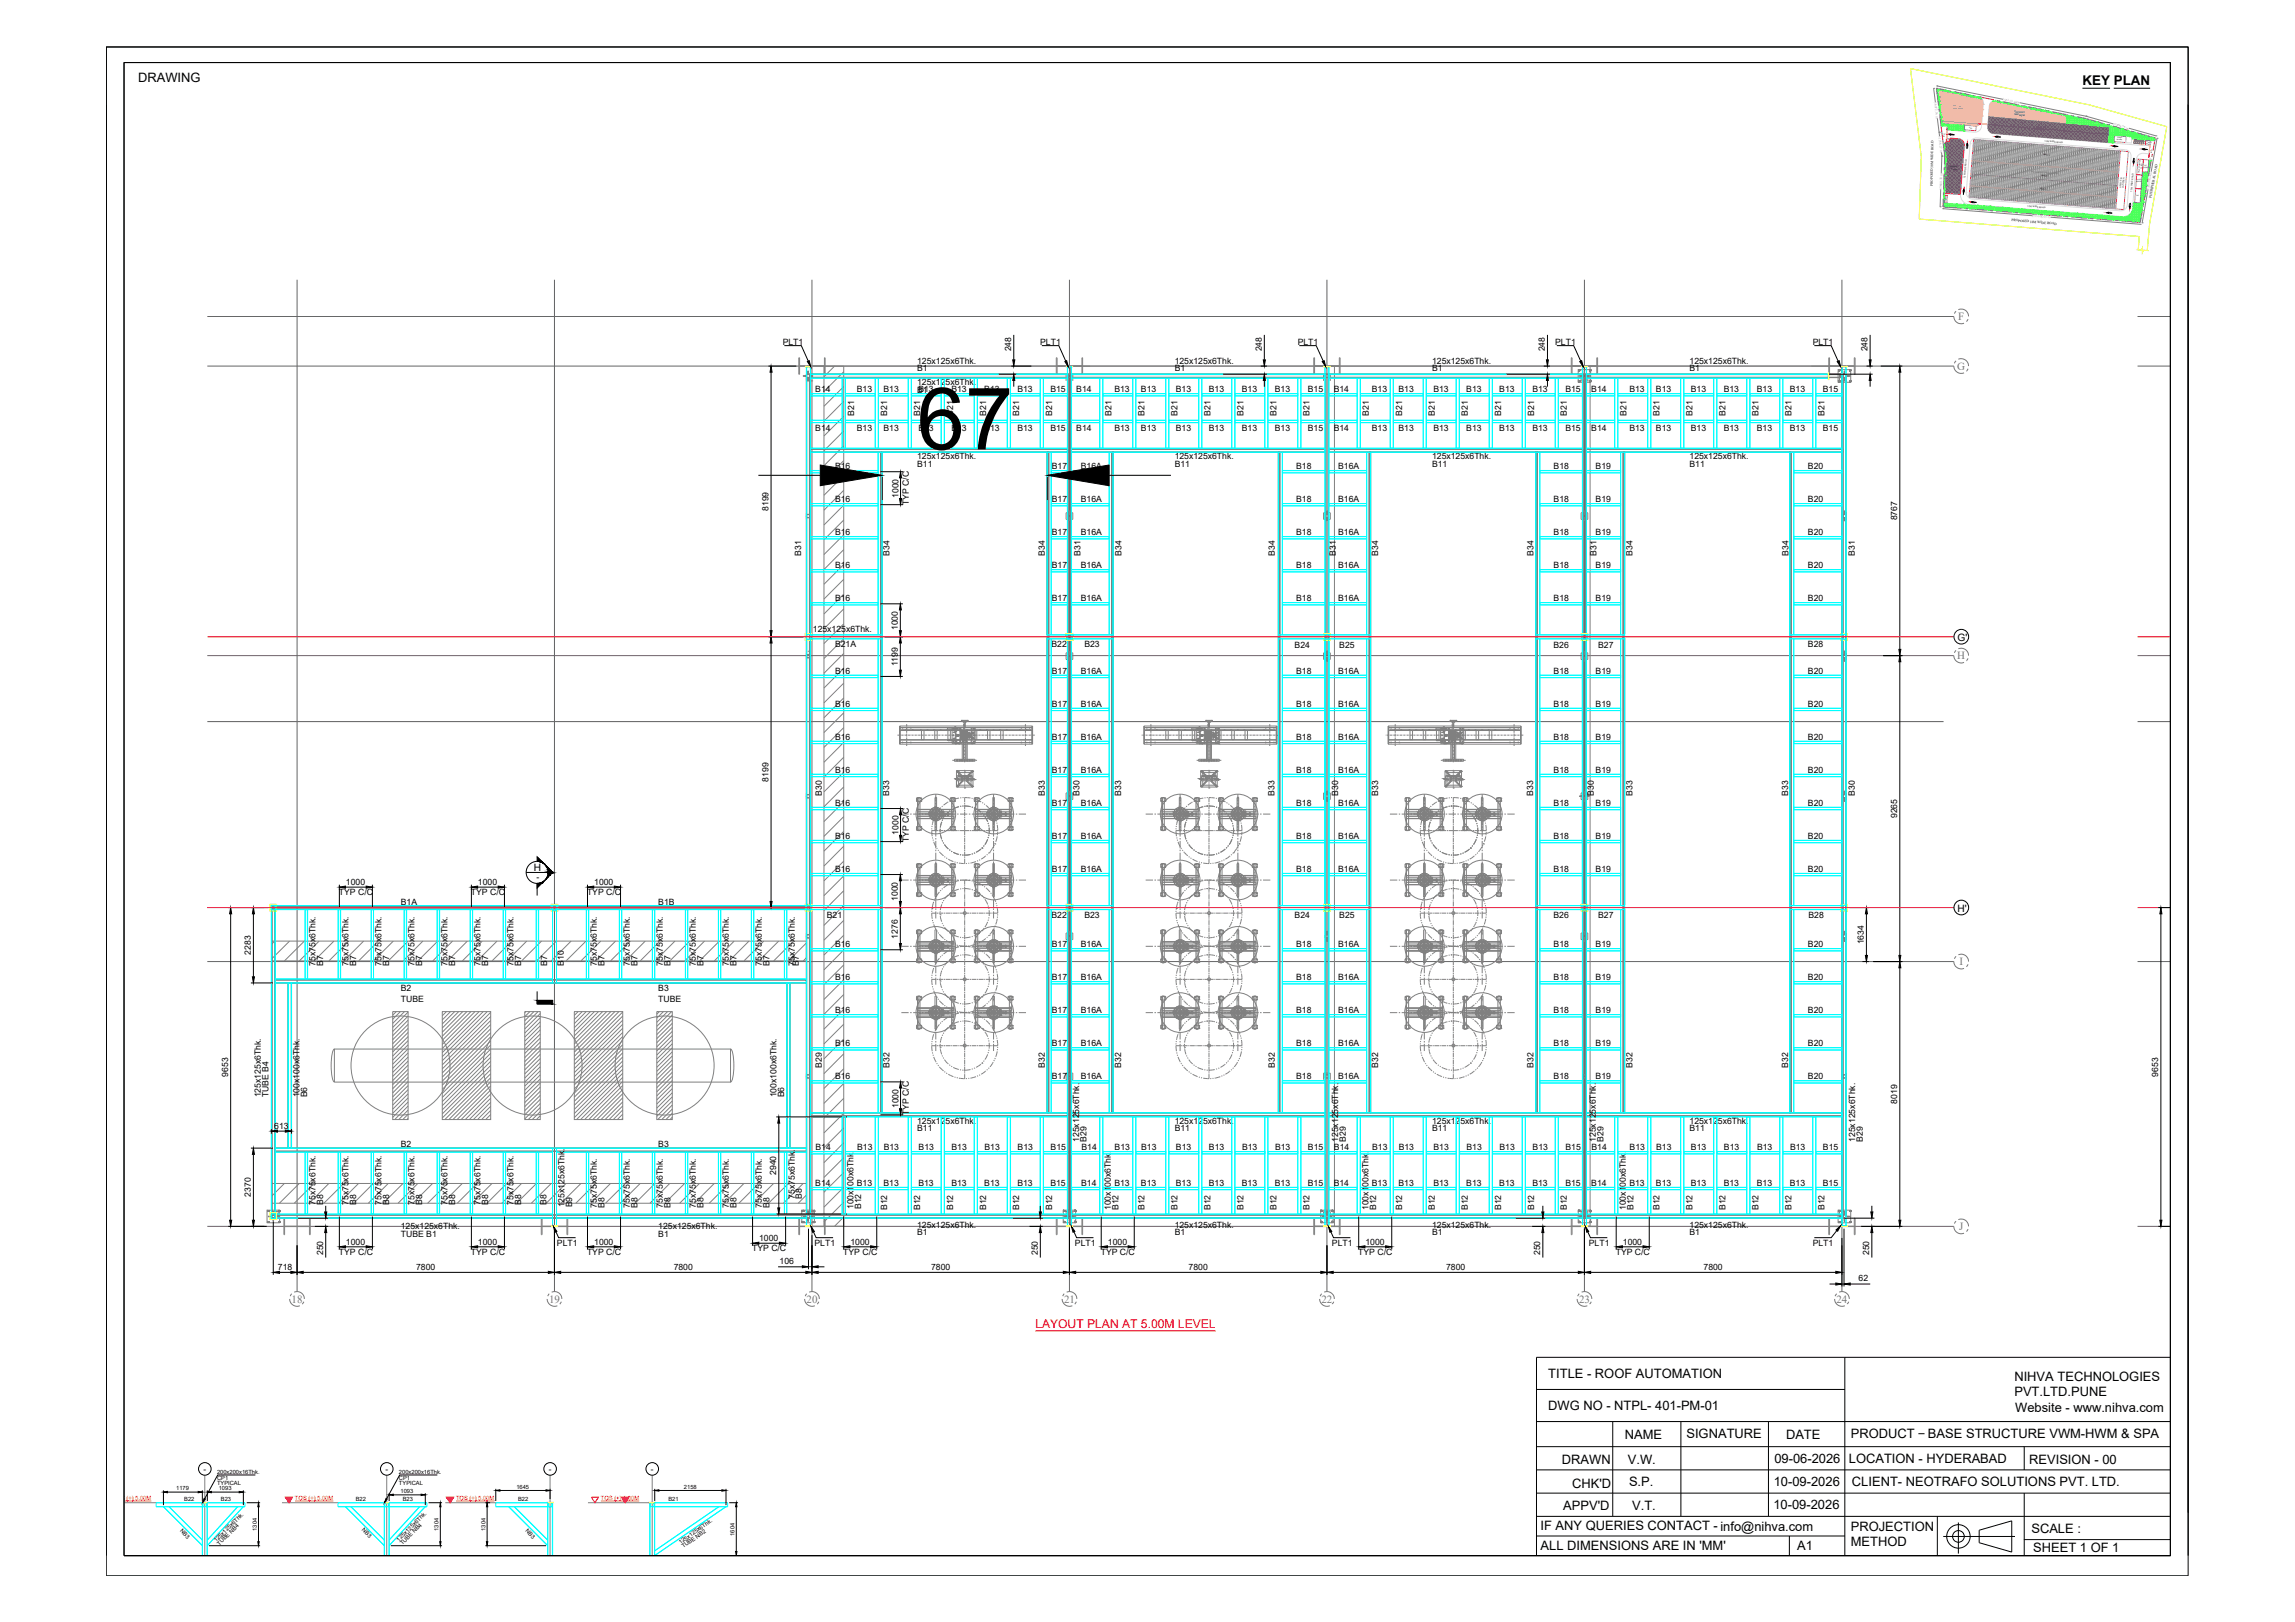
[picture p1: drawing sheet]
<svg xmlns="http://www.w3.org/2000/svg" width="841mm" height="594mm" viewBox="0 0 841 594" stroke-linecap="round" stroke-linejoin="round" font-family="sans-serif">
<defs><g id="words">
<text font-size="31.7" x="336" y="164.6">67</text>
<text font-size="4.9" x="763.1" y="31.3">KEY PLAN</text>
<g font-size="4.7">
<text x="50.6" y="29.9">DRAWING</text>
<text x="567.4" y="504.8">TITLE - ROOF AUTOMATION</text>
<text x="738.2" y="505.7">NIHVA TECHNOLOGIES</text>
<text x="738.2" y="511.4">PVT.LTD.PUNE</text>
<text x="567.3" y="516.6">DWG NO - NTPL- 401-PM-01</text>
<text x="738.5" y="517">Website - www.nihva.com</text>
<text x="595.4" y="526.9">NAME</text>
<text x="618" y="526.8">SIGNATURE</text>
<text x="654.5" y="526.9">DATE</text>
<text x="678.3" y="526.8">PRODUCT</text>
<text x="706.5" y="526.8">BASE STRUCTURE VWM-HWM &amp; SPA</text>
<text x="572.4" y="536.3">DRAWN</text>
<text x="596.5" y="536.4">V.W.</text>
<text x="650.2" y="535.9">09-06-2026</text>
<text x="677.5" y="536">LOCATION - HYDERABAD</text>
<text x="743.6" y="536.2">REVISION - 00</text>
<text x="576.1" y="545">CHK'D</text>
<text x="597" y="544.4">S.P.</text>
<text x="650" y="544.2">10-09-2026</text>
<text x="678.7" y="544.1">CLIENT- NEOTRAFO SOLUTIONS PVT. LTD.</text>
<text x="572.8" y="552.9">APPV'D</text>
<text x="598.1" y="553">V.T.</text>
<text x="649.9" y="552.6">10-09-2026</text>
<text x="564.5" y="560.5">IF ANY QUERIES CONTACT - info@nihva.com</text>
<text x="678.3" y="560.6">PROJECTION</text>
<text x="744.4" y="561.5">SCALE :</text>
<text x="564.6" y="567.9">ALL DIMENSIONS ARE IN 'MM'</text>
<text x="658.6" y="567.6">A1</text>
<text x="678.3" y="566.3">METHOD</text>
<text x="745.1" y="568.3">SHEET 1 OF 1</text>
</g>
<text font-size="4.4" fill="#f00" x="379.4" y="486.5">LAYOUT PLAN AT 5.00M LEVEL</text>
<g font-size="4" fill="#767676">
<text x="717.6" y="117.2">F</text>
<text x="717.2" y="135.4">G</text>
<text x="717.2" y="241.4">H</text>
<text x="718" y="353.5">I</text>
<text x="717.9" y="450.6">J</text>
<text x="106.8" y="477.1">18</text>
<text x="201.2" y="477.1">19</text>
<text x="295.6" y="477.1">20</text>
<text x="389.9" y="477.1">21</text>
<text x="484.3" y="477.1">22</text>
<text x="578.6" y="477.1">23</text>
<text x="673" y="477.1">24</text>
</g>
<g font-size="3.7">
<text x="717.3" y="234.7">G'</text>
<text x="195.6" y="319">H</text>
<text x="717.3" y="333.9">H'</text>
</g>
<g font-size="3.2">
<text x="286.8" y="126.4">PLT1</text>
<text x="370.6" y="128.7" transform="rotate(-90 370.6 128.7)">248</text>
<text x="381.2" y="126.4">PLT1</text>
<text x="462.4" y="128.7" transform="rotate(-90 462.4 128.7)">248</text>
<text x="475.6" y="126.4">PLT1</text>
<text x="566.1" y="128.7" transform="rotate(-90 566.1 128.7)">248</text>
<text x="569.9" y="126.4">PLT1</text>
<text x="664.3" y="126.4">PLT1</text>
<text x="684.4" y="128.7" transform="rotate(-90 684.4 128.7)">248</text>
<text x="336.1" y="133.3">125x125x6Thk.</text>
<text x="336.1" y="136">B1</text>
<text x="430.5" y="133.2">125x125x6Thk.</text>
<text x="430.5" y="135.9">B1</text>
<text x="524.8" y="133.2">125x125x6Thk.</text>
<text x="524.8" y="135.9">B1</text>
<text x="619.2" y="133.2">125x125x6Thk.</text>
<text x="619.2" y="135.9">B1</text>
<text x="298.8" y="143.7">B14</text>
<text x="314" y="143.7">B13</text>
<text x="323.8" y="143.7">B13</text>
<text x="336.1" y="141.2">125x125x6Thk.</text>
<text x="336.1" y="143.8">B1</text>
<text x="336.5" y="143.7">B13</text>
<text x="348.6" y="143.7">B13</text>
<text x="360.7" y="143.7">B13</text>
<text x="372.8" y="143.7">B13</text>
<text x="384.9" y="143.7">B15</text>
<text x="394.4" y="143.7">B14</text>
<text x="408.4" y="143.7">B13</text>
<text x="418.1" y="143.7">B13</text>
<text x="430.9" y="143.7">B13</text>
<text x="443" y="143.7">B13</text>
<text x="455.1" y="143.7">B13</text>
<text x="467.2" y="143.7">B13</text>
<text x="479.3" y="143.7">B15</text>
<text x="488.8" y="143.7">B14</text>
<text x="502.7" y="143.7">B13</text>
<text x="512.5" y="143.7">B13</text>
<text x="525.3" y="143.7">B13</text>
<text x="537.3" y="143.7">B13</text>
<text x="549.4" y="143.7">B13</text>
<text x="561.5" y="143.7">B13</text>
<text x="573.6" y="143.7">B15</text>
<text x="583.1" y="143.7">B14</text>
<text x="597.1" y="143.7">B13</text>
<text x="606.8" y="143.7">B13</text>
<text x="619.6" y="143.7">B13</text>
<text x="631.7" y="143.7">B13</text>
<text x="643.8" y="143.7">B13</text>
<text x="655.9" y="143.7">B13</text>
<text x="668" y="143.7">B15</text>
<text x="313" y="152.3" transform="rotate(-90 313 152.3)">B21</text>
<text x="325.1" y="152.3" transform="rotate(-90 325.1 152.3)">B21</text>
<text x="337.2" y="152.3" transform="rotate(-90 337.2 152.3)">B21</text>
<text x="349.2" y="152.3" transform="rotate(-90 349.2 152.3)">B21</text>
<text x="361.3" y="152.3" transform="rotate(-90 361.3 152.3)">B21</text>
<text x="373.5" y="152.3" transform="rotate(-90 373.5 152.3)">B21</text>
<text x="385.6" y="152.3" transform="rotate(-90 385.6 152.3)">B21</text>
<text x="407.3" y="152.3" transform="rotate(-90 407.3 152.3)">B21</text>
<text x="419.4" y="152.3" transform="rotate(-90 419.4 152.3)">B21</text>
<text x="431.5" y="152.3" transform="rotate(-90 431.5 152.3)">B21</text>
<text x="443.6" y="152.3" transform="rotate(-90 443.6 152.3)">B21</text>
<text x="455.7" y="152.3" transform="rotate(-90 455.7 152.3)">B21</text>
<text x="467.8" y="152.3" transform="rotate(-90 467.8 152.3)">B21</text>
<text x="479.9" y="152.3" transform="rotate(-90 479.9 152.3)">B21</text>
<text x="501.7" y="152.3" transform="rotate(-90 501.7 152.3)">B21</text>
<text x="513.8" y="152.3" transform="rotate(-90 513.8 152.3)">B21</text>
<text x="525.9" y="152.3" transform="rotate(-90 525.9 152.3)">B21</text>
<text x="538" y="152.3" transform="rotate(-90 538 152.3)">B21</text>
<text x="550.1" y="152.3" transform="rotate(-90 550.1 152.3)">B21</text>
<text x="562.2" y="152.3" transform="rotate(-90 562.2 152.3)">B21</text>
<text x="574.2" y="152.3" transform="rotate(-90 574.2 152.3)">B21</text>
<text x="596" y="152.3" transform="rotate(-90 596 152.3)">B21</text>
<text x="608.1" y="152.3" transform="rotate(-90 608.1 152.3)">B21</text>
<text x="620.2" y="152.3" transform="rotate(-90 620.2 152.3)">B21</text>
<text x="632.3" y="152.3" transform="rotate(-90 632.3 152.3)">B21</text>
<text x="644.4" y="152.3" transform="rotate(-90 644.4 152.3)">B21</text>
<text x="656.5" y="152.3" transform="rotate(-90 656.5 152.3)">B21</text>
<text x="668.6" y="152.3" transform="rotate(-90 668.6 152.3)">B21</text>
<text x="298.8" y="157.7">B14</text>
<text x="314" y="157.7">B13</text>
<text x="323.8" y="157.7">B13</text>
<text x="336.5" y="157.7">B13</text>
<text x="348.6" y="157.7">B13</text>
<text x="360.7" y="157.7">B13</text>
<text x="372.8" y="157.7">B13</text>
<text x="384.9" y="157.7">B15</text>
<text x="394.4" y="157.7">B14</text>
<text x="408.4" y="157.7">B13</text>
<text x="418.1" y="157.7">B13</text>
<text x="430.9" y="157.7">B13</text>
<text x="443" y="157.7">B13</text>
<text x="455.1" y="157.7">B13</text>
<text x="467.2" y="157.7">B13</text>
<text x="479.3" y="157.7">B15</text>
<text x="488.8" y="157.7">B14</text>
<text x="502.7" y="157.7">B13</text>
<text x="512.5" y="157.7">B13</text>
<text x="525.3" y="157.7">B13</text>
<text x="537.3" y="157.7">B13</text>
<text x="549.4" y="157.7">B13</text>
<text x="561.5" y="157.7">B13</text>
<text x="573.6" y="157.7">B15</text>
<text x="583.1" y="157.7">B14</text>
<text x="597.1" y="157.7">B13</text>
<text x="606.8" y="157.7">B13</text>
<text x="619.6" y="157.7">B13</text>
<text x="631.7" y="157.7">B13</text>
<text x="643.8" y="157.7">B13</text>
<text x="655.9" y="157.7">B13</text>
<text x="668" y="157.7">B15</text>
<text x="306" y="171.9">B16</text>
<text x="336.1" y="168.2">125x125x6Thk.</text>
<text x="336.1" y="170.9">B11</text>
<text x="385.5" y="171.9">B17</text>
<text x="396.1" y="171.9">B16A</text>
<text x="430.5" y="168.2">125x125x6Thk.</text>
<text x="430.5" y="170.9">B11</text>
<text x="475" y="171.9">B18</text>
<text x="490.4" y="171.9">B16A</text>
<text x="524.8" y="168.2">125x125x6Thk.</text>
<text x="524.8" y="170.9">B11</text>
<text x="569.3" y="171.9">B18</text>
<text x="584.7" y="171.9">B19</text>
<text x="619.2" y="168.2">125x125x6Thk.</text>
<text x="619.2" y="170.9">B11</text>
<text x="662.5" y="171.9">B20</text>
<text x="306" y="184">B16</text>
<text x="329.2" y="182.4" transform="rotate(-90 329.2 182.4)">1000</text>
<text x="333" y="185.1" transform="rotate(-90 333 185.1)">TYP C/C</text>
<text x="385.5" y="184">B17</text>
<text x="396.1" y="184">B16A</text>
<text x="475" y="184">B18</text>
<text x="490.4" y="184">B16A</text>
<text x="569.3" y="184">B18</text>
<text x="584.7" y="184">B19</text>
<text x="662.5" y="184">B20</text>
<text x="281.6" y="187.2" transform="rotate(-90 281.6 187.2)">8199</text>
<text x="695.3" y="190.6" transform="rotate(-90 695.3 190.6)">8767</text>
<text x="306" y="196.1">B16</text>
<text x="385.5" y="196.1">B17</text>
<text x="396.1" y="196.1">B16A</text>
<text x="475" y="196.1">B18</text>
<text x="490.4" y="196.1">B16A</text>
<text x="569.3" y="196.1">B18</text>
<text x="584.7" y="196.1">B19</text>
<text x="662.5" y="196.1">B20</text>
<text x="293.6" y="203.6" transform="rotate(-90 293.6 203.6)">B31</text>
<text x="326" y="203.6" transform="rotate(-90 326 203.6)">B34</text>
<text x="382.9" y="203.6" transform="rotate(-90 382.9 203.6)">B34</text>
<text x="395.9" y="203.6" transform="rotate(-90 395.9 203.6)">B31</text>
<text x="411" y="203.6" transform="rotate(-90 411 203.6)">B34</text>
<text x="467.2" y="203.6" transform="rotate(-90 467.2 203.6)">B34</text>
<text x="489.6" y="203.6" transform="rotate(-90 489.6 203.6)">B31</text>
<text x="505.1" y="203.6" transform="rotate(-90 505.1 203.6)">B34</text>
<text x="562" y="203.6" transform="rotate(-90 562 203.6)">B34</text>
<text x="585" y="203.6" transform="rotate(-90 585 203.6)">B31</text>
<text x="598.3" y="203.6" transform="rotate(-90 598.3 203.6)">B34</text>
<text x="655.4" y="203.6" transform="rotate(-90 655.4 203.6)">B34</text>
<text x="679.7" y="203.6" transform="rotate(-90 679.7 203.6)">B31</text>
<text x="306" y="208.2">B16</text>
<text x="385.5" y="208.2">B17</text>
<text x="396.1" y="208.2">B16A</text>
<text x="475" y="208.2">B18</text>
<text x="490.4" y="208.2">B16A</text>
<text x="569.3" y="208.2">B18</text>
<text x="584.7" y="208.2">B19</text>
<text x="662.5" y="208.2">B20</text>
<text x="306" y="220.3">B16</text>
<text x="385.5" y="220.3">B17</text>
<text x="396.1" y="220.3">B16A</text>
<text x="475" y="220.3">B18</text>
<text x="490.4" y="220.3">B16A</text>
<text x="569.3" y="220.3">B18</text>
<text x="584.7" y="220.3">B19</text>
<text x="662.5" y="220.3">B20</text>
<text x="297.9" y="231.5">125x125x6Thk.</text>
<text x="329" y="230.8" transform="rotate(-90 329 230.8)">1000</text>
<text x="306" y="236.9">B21A</text>
<text x="385.3" y="236.9">B22</text>
<text x="397.4" y="236.9">B23</text>
<text x="474.4" y="237.2">B24</text>
<text x="490.8" y="237.2">B25</text>
<text x="569.3" y="237.2">B26</text>
<text x="585.7" y="237.2">B27</text>
<text x="662.5" y="237.1">B28</text>
<text x="329" y="244.1" transform="rotate(-90 329 244.1)">1199</text>
<text x="306" y="246.9">B16</text>
<text x="385.5" y="246.9">B17</text>
<text x="396.1" y="246.9">B16A</text>
<text x="475" y="246.9">B18</text>
<text x="490.4" y="246.9">B16A</text>
<text x="569.3" y="246.9">B18</text>
<text x="584.7" y="246.9">B19</text>
<text x="662.5" y="246.9">B20</text>
<text x="306" y="259">B16</text>
<text x="385.5" y="259">B17</text>
<text x="396.1" y="259">B16A</text>
<text x="475" y="259">B18</text>
<text x="490.4" y="259">B16A</text>
<text x="569.3" y="259">B18</text>
<text x="584.7" y="259">B19</text>
<text x="662.5" y="259">B20</text>
<text x="306" y="271.1">B16</text>
<text x="385.5" y="271.1">B17</text>
<text x="396.1" y="271.1">B16A</text>
<text x="475" y="271.1">B18</text>
<text x="490.4" y="271.1">B16A</text>
<text x="569.3" y="271.1">B18</text>
<text x="584.7" y="271.1">B19</text>
<text x="662.5" y="271.1">B20</text>
<text x="281.6" y="286.4" transform="rotate(-90 281.6 286.4)">8199</text>
<text x="306" y="283.2">B16</text>
<text x="385.5" y="283.2">B17</text>
<text x="396.1" y="283.2">B16A</text>
<text x="475" y="283.2">B18</text>
<text x="490.4" y="283.2">B16A</text>
<text x="569.3" y="283.2">B18</text>
<text x="584.7" y="283.2">B19</text>
<text x="662.5" y="283.2">B20</text>
<text x="301.1" y="291.5" transform="rotate(-90 301.1 291.5)">B30</text>
<text x="325.9" y="291.5" transform="rotate(-90 325.9 291.5)">B33</text>
<text x="382.8" y="291.5" transform="rotate(-90 382.8 291.5)">B33</text>
<text x="395.6" y="291.5" transform="rotate(-90 395.6 291.5)">B30</text>
<text x="410.9" y="291.5" transform="rotate(-90 410.9 291.5)">B33</text>
<text x="467.1" y="291.5" transform="rotate(-90 467.1 291.5)">B33</text>
<text x="490.3" y="291.5" transform="rotate(-90 490.3 291.5)">B30</text>
<text x="505" y="291.5" transform="rotate(-90 505 291.5)">B33</text>
<text x="561.9" y="291.5" transform="rotate(-90 561.9 291.5)">B33</text>
<text x="584.1" y="291.5" transform="rotate(-90 584.1 291.5)">B30</text>
<text x="598.2" y="291.5" transform="rotate(-90 598.2 291.5)">B33</text>
<text x="655.3" y="291.5" transform="rotate(-90 655.3 291.5)">B33</text>
<text x="679.7" y="291.5" transform="rotate(-90 679.7 291.5)">B30</text>
<text x="306" y="295.3">B16</text>
<text x="385.5" y="295.2">B17</text>
<text x="396.1" y="295.2">B16A</text>
<text x="475" y="295.2">B18</text>
<text x="490.4" y="295.2">B16A</text>
<text x="569.3" y="295.2">B18</text>
<text x="584.7" y="295.2">B19</text>
<text x="662.5" y="295.2">B20</text>
<text x="695.3" y="299.7" transform="rotate(-90 695.3 299.7)">9265</text>
<text x="329.2" y="305.8" transform="rotate(-90 329.2 305.8)">1000</text>
<text x="306" y="307.4">B16</text>
<text x="333" y="308.4" transform="rotate(-90 333 308.4)">TYP C/C</text>
<text x="385.5" y="307.4">B17</text>
<text x="396.1" y="307.4">B16A</text>
<text x="475" y="307.4">B18</text>
<text x="490.4" y="307.4">B16A</text>
<text x="569.3" y="307.4">B18</text>
<text x="584.7" y="307.4">B19</text>
<text x="662.5" y="307.4">B20</text>
<text x="196.6" y="322.2">-</text>
<text x="306" y="319.5">B16</text>
<text x="385.5" y="319.5">B17</text>
<text x="396.1" y="319.5">B16A</text>
<text x="475" y="319.5">B18</text>
<text x="490.4" y="319.5">B16A</text>
<text x="569.3" y="319.5">B18</text>
<text x="584.7" y="319.5">B19</text>
<text x="662.5" y="319.5">B20</text>
<text x="124.2" y="327.9">TYP C/C</text>
<text x="126.8" y="324.1">1000</text>
<text x="172.6" y="327.9">TYP C/C</text>
<text x="175.2" y="324.1">1000</text>
<text x="215.1" y="327.9">TYP C/C</text>
<text x="217.7" y="324.1">1000</text>
<text x="146.9" y="331.3">B1A</text>
<text x="241.2" y="331.3">B1B</text>
<text x="329" y="330" transform="rotate(-90 329 330)">1000</text>
<text x="303" y="336.1">B21</text>
<text x="385.3" y="336.1">B22</text>
<text x="397.4" y="336.1">B23</text>
<text x="474.4" y="336.1">B24</text>
<text x="490.8" y="336.1">B25</text>
<text x="569.3" y="336.1">B26</text>
<text x="585.7" y="336.1">B27</text>
<text x="662.7" y="336.1">B28</text>
<text x="306" y="347">B16</text>
<text x="329" y="343.8" transform="rotate(-90 329 343.8)">1276</text>
<text x="385.5" y="347">B17</text>
<text x="396.1" y="347">B16A</text>
<text x="475" y="347">B18</text>
<text x="490.4" y="347">B16A</text>
<text x="569.3" y="347">B18</text>
<text x="584.7" y="347">B19</text>
<text x="662.5" y="347">B20</text>
<text x="683" y="345.9" transform="rotate(-90 683 345.9)">1634</text>
<text x="91.9" y="349.7" transform="rotate(-90 91.9 349.7)">2283</text>
<text x="115.6" y="353.8" transform="rotate(-90 115.6 353.8)">75x75x6Thk.</text>
<text x="118.4" y="353.8" transform="rotate(-90 118.4 353.8)">B7</text>
<text x="127.7" y="353.8" transform="rotate(-90 127.7 353.8)">75x75x6Thk.</text>
<text x="130.5" y="353.8" transform="rotate(-90 130.5 353.8)">B7</text>
<text x="139.8" y="353.8" transform="rotate(-90 139.8 353.8)">75x75x6Thk.</text>
<text x="142.6" y="353.8" transform="rotate(-90 142.6 353.8)">B7</text>
<text x="151.9" y="353.8" transform="rotate(-90 151.9 353.8)">75x75x6Thk.</text>
<text x="154.7" y="353.8" transform="rotate(-90 154.7 353.8)">B7</text>
<text x="164" y="353.8" transform="rotate(-90 164 353.8)">75x75x6Thk.</text>
<text x="166.8" y="353.8" transform="rotate(-90 166.8 353.8)">B7</text>
<text x="176.1" y="353.8" transform="rotate(-90 176.1 353.8)">75x75x6Thk.</text>
<text x="178.9" y="353.8" transform="rotate(-90 178.9 353.8)">B7</text>
<text x="188.2" y="353.8" transform="rotate(-90 188.2 353.8)">75x75x6Thk.</text>
<text x="191" y="353.8" transform="rotate(-90 191 353.8)">B7</text>
<text x="200.5" y="353.8" transform="rotate(-90 200.5 353.8)">B7</text>
<text x="206.6" y="353.8" transform="rotate(-90 206.6 353.8)">B10</text>
<text x="218.7" y="353.8" transform="rotate(-90 218.7 353.8)">75x75x6Thk.</text>
<text x="221.5" y="353.8" transform="rotate(-90 221.5 353.8)">B7</text>
<text x="230.8" y="353.8" transform="rotate(-90 230.8 353.8)">75x75x6Thk.</text>
<text x="233.6" y="353.8" transform="rotate(-90 233.6 353.8)">B7</text>
<text x="242.9" y="353.8" transform="rotate(-90 242.9 353.8)">75x75x6Thk.</text>
<text x="245.7" y="353.8" transform="rotate(-90 245.7 353.8)">B7</text>
<text x="255" y="353.8" transform="rotate(-90 255 353.8)">75x75x6Thk.</text>
<text x="257.8" y="353.8" transform="rotate(-90 257.8 353.8)">B7</text>
<text x="267.1" y="353.8" transform="rotate(-90 267.1 353.8)">75x75x6Thk.</text>
<text x="269.9" y="353.8" transform="rotate(-90 269.9 353.8)">B7</text>
<text x="279.2" y="353.8" transform="rotate(-90 279.2 353.8)">75x75x6Thk.</text>
<text x="282" y="353.8" transform="rotate(-90 282 353.8)">B7</text>
<text x="291.2" y="353.8" transform="rotate(-90 291.2 353.8)">75x75x6Thk.</text>
<text x="292.8" y="353.8" transform="rotate(-90 292.8 353.8)">B7</text>
<text x="306" y="359.1">B16</text>
<text x="385.5" y="359.1">B17</text>
<text x="396.1" y="359.1">B16A</text>
<text x="475" y="359.1">B18</text>
<text x="490.4" y="359.1">B16A</text>
<text x="569.3" y="359.1">B18</text>
<text x="584.7" y="359.1">B19</text>
<text x="662.5" y="359.1">B20</text>
<text x="146.9" y="363">B2</text>
<text x="241.2" y="363">B3</text>
<text x="146.9" y="366.9">TUBE</text>
<text x="241.2" y="366.9">TUBE</text>
<text x="306" y="371.2">B16</text>
<text x="385.5" y="371.2">B17</text>
<text x="396.1" y="371.2">B16A</text>
<text x="475" y="371.2">B18</text>
<text x="490.4" y="371.2">B16A</text>
<text x="569.3" y="371.2">B18</text>
<text x="584.7" y="371.2">B19</text>
<text x="662.5" y="371.2">B20</text>
<text x="306" y="383.3">B16</text>
<text x="385.5" y="383.3">B17</text>
<text x="396.1" y="383.3">B16A</text>
<text x="475" y="383.3">B18</text>
<text x="490.4" y="383.3">B16A</text>
<text x="569.3" y="383.3">B18</text>
<text x="584.7" y="383.3">B19</text>
<text x="662.5" y="383.3">B20</text>
<text x="83.6" y="394.3" transform="rotate(-90 83.6 394.3)">9653</text>
<text x="301.1" y="391" transform="rotate(-90 301.1 391)">B29</text>
<text x="306" y="395.4">B16</text>
<text x="325.9" y="391" transform="rotate(-90 325.9 391)">B32</text>
<text x="382.9" y="391" transform="rotate(-90 382.9 391)">B32</text>
<text x="385.5" y="395.4">B17</text>
<text x="396.1" y="395.4">B16A</text>
<text x="410.9" y="391" transform="rotate(-90 410.9 391)">B32</text>
<text x="467.1" y="391" transform="rotate(-90 467.1 391)">B32</text>
<text x="475" y="395.4">B18</text>
<text x="490.4" y="395.4">B16A</text>
<text x="505" y="391" transform="rotate(-90 505 391)">B32</text>
<text x="561.9" y="391" transform="rotate(-90 561.9 391)">B32</text>
<text x="569.3" y="395.4">B18</text>
<text x="584.7" y="395.4">B19</text>
<text x="598.2" y="391" transform="rotate(-90 598.2 391)">B32</text>
<text x="655.3" y="391" transform="rotate(-90 655.3 391)">B32</text>
<text x="662.5" y="395.4">B20</text>
<text x="790.9" y="394.3" transform="rotate(-90 790.9 394.3)">9653</text>
<text x="95.6" y="402" transform="rotate(-90 95.6 402)">125x125x6Thk.</text>
<text x="98.4" y="402" transform="rotate(-90 98.4 402)">TUBE B4</text>
<text x="109.8" y="402" transform="rotate(-90 109.8 402)">100x100x6Thk.</text>
<text x="112.6" y="402" transform="rotate(-90 112.6 402)">B6</text>
<text x="284.6" y="402" transform="rotate(-90 284.6 402)">100x100x6Thk.</text>
<text x="287.3" y="402" transform="rotate(-90 287.3 402)">B6</text>
<text x="329.2" y="405.9" transform="rotate(-90 329.2 405.9)">1000</text>
<text x="695.3" y="404.2" transform="rotate(-90 695.3 404.2)">8019</text>
<text x="100.5" y="413.4">613</text>
<text x="333" y="408.5" transform="rotate(-90 333 408.5)">TYP C/C</text>
<text x="336.1" y="411.7">125x125x6Thk.</text>
<text x="430.5" y="411.6">125x125x6Thk.</text>
<text x="524.8" y="411.6">125x125x6Thk.</text>
<text x="619.2" y="411.6">125x125x6Thk.</text>
<text x="336.1" y="414.3">B11</text>
<text x="395.4" y="418.3" transform="rotate(-90 395.4 418.3)">125x125x6Thk.</text>
<text x="398.2" y="418.3" transform="rotate(-90 398.2 418.3)">B29</text>
<text x="430.5" y="414.2">B11</text>
<text x="490.4" y="418.3" transform="rotate(-90 490.4 418.3)">125x125x6Thk.</text>
<text x="493.2" y="418.3" transform="rotate(-90 493.2 418.3)">B29</text>
<text x="524.8" y="414.2">B11</text>
<text x="584.8" y="418.3" transform="rotate(-90 584.8 418.3)">125x125x6Thk.</text>
<text x="587.6" y="418.3" transform="rotate(-90 587.6 418.3)">B29</text>
<text x="619.2" y="414.2">B11</text>
<text x="679.9" y="418.3" transform="rotate(-90 679.9 418.3)">125x125x6Thk.</text>
<text x="682.7" y="418.3" transform="rotate(-90 682.7 418.3)">B29</text>
<text x="146.9" y="420.2">B2</text>
<text x="241.2" y="420.2">B3</text>
<text x="298.9" y="421.4">B14</text>
<text x="314.1" y="421.4">B13</text>
<text x="323.8" y="421.4">B13</text>
<text x="336.6" y="421.4">B13</text>
<text x="348.7" y="421.4">B13</text>
<text x="360.8" y="421.4">B13</text>
<text x="372.9" y="421.4">B13</text>
<text x="385" y="421.4">B15</text>
<text x="396.3" y="421.4">B14</text>
<text x="408.5" y="421.4">B13</text>
<text x="418.2" y="421.4">B13</text>
<text x="430.9" y="421.4">B13</text>
<text x="443" y="421.4">B13</text>
<text x="455.2" y="421.4">B13</text>
<text x="467.3" y="421.4">B13</text>
<text x="479.3" y="421.4">B15</text>
<text x="488.9" y="421.4">B14</text>
<text x="502.8" y="421.4">B13</text>
<text x="512.6" y="421.4">B13</text>
<text x="525.3" y="421.4">B13</text>
<text x="537.4" y="421.4">B13</text>
<text x="549.5" y="421.4">B13</text>
<text x="561.6" y="421.4">B13</text>
<text x="573.7" y="421.4">B15</text>
<text x="583.2" y="421.4">B14</text>
<text x="597.2" y="421.4">B13</text>
<text x="606.9" y="421.4">B13</text>
<text x="619.7" y="421.4">B13</text>
<text x="631.8" y="421.4">B13</text>
<text x="643.9" y="421.4">B13</text>
<text x="656" y="421.4">B13</text>
<text x="668" y="421.4">B15</text>
<text x="284.4" y="430.4" transform="rotate(-90 284.4 430.4)">2940</text>
<text x="298.8" y="434.4">B14</text>
<text x="314" y="434.4">B13</text>
<text x="323.8" y="434.4">B13</text>
<text x="336.5" y="434.4">B13</text>
<text x="348.6" y="434.4">B13</text>
<text x="360.7" y="434.4">B13</text>
<text x="372.8" y="434.4">B13</text>
<text x="384.9" y="434.4">B15</text>
<text x="396.2" y="434.4">B14</text>
<text x="408.4" y="434.4">B13</text>
<text x="418.1" y="434.4">B13</text>
<text x="430.9" y="434.4">B13</text>
<text x="443" y="434.4">B13</text>
<text x="455.1" y="434.4">B13</text>
<text x="467.2" y="434.4">B13</text>
<text x="479.3" y="434.4">B15</text>
<text x="488.8" y="434.4">B14</text>
<text x="502.7" y="434.4">B13</text>
<text x="512.5" y="434.4">B13</text>
<text x="525.3" y="434.4">B13</text>
<text x="537.3" y="434.4">B13</text>
<text x="549.4" y="434.4">B13</text>
<text x="561.5" y="434.4">B13</text>
<text x="573.6" y="434.4">B15</text>
<text x="583.1" y="434.4">B14</text>
<text x="597.1" y="434.4">B13</text>
<text x="606.8" y="434.4">B13</text>
<text x="619.6" y="434.4">B13</text>
<text x="631.7" y="434.4">B13</text>
<text x="643.8" y="434.4">B13</text>
<text x="655.9" y="434.4">B13</text>
<text x="668" y="434.4">B15</text>
<text x="91.9" y="438.3" transform="rotate(-90 91.9 438.3)">2370</text>
<text x="115.6" y="441.4" transform="rotate(-90 115.6 441.4)">75x75x6Thk.</text>
<text x="118.4" y="441.4" transform="rotate(-90 118.4 441.4)">B8</text>
<text x="127.7" y="441.4" transform="rotate(-90 127.7 441.4)">75x75x6Thk.</text>
<text x="130.5" y="441.4" transform="rotate(-90 130.5 441.4)">B8</text>
<text x="139.8" y="441.4" transform="rotate(-90 139.8 441.4)">75x75x6Thk.</text>
<text x="142.6" y="441.4" transform="rotate(-90 142.6 441.4)">B8</text>
<text x="151.9" y="441.4" transform="rotate(-90 151.9 441.4)">75x75x6Thk.</text>
<text x="154.7" y="441.4" transform="rotate(-90 154.7 441.4)">B8</text>
<text x="164" y="441.4" transform="rotate(-90 164 441.4)">75x75x6Thk.</text>
<text x="166.8" y="441.4" transform="rotate(-90 166.8 441.4)">B8</text>
<text x="176.1" y="441.4" transform="rotate(-90 176.1 441.4)">75x75x6Thk.</text>
<text x="178.9" y="441.4" transform="rotate(-90 178.9 441.4)">B8</text>
<text x="188.2" y="441.4" transform="rotate(-90 188.2 441.4)">75x75x6Thk.</text>
<text x="191" y="441.4" transform="rotate(-90 191 441.4)">B8</text>
<text x="200.3" y="441.4" transform="rotate(-90 200.3 441.4)">B8</text>
<text x="206.9" y="442.2" transform="rotate(-90 206.9 442.2)">125x125x6Thk.</text>
<text x="209.7" y="442.2" transform="rotate(-90 209.7 442.2)">B9</text>
<text x="218.7" y="442.4" transform="rotate(-90 218.7 442.4)">75x75x6Thk.</text>
<text x="221.5" y="442.4" transform="rotate(-90 221.5 442.4)">B8</text>
<text x="230.8" y="442.4" transform="rotate(-90 230.8 442.4)">75x75x6Thk.</text>
<text x="233.6" y="442.4" transform="rotate(-90 233.6 442.4)">B8</text>
<text x="242.9" y="442.4" transform="rotate(-90 242.9 442.4)">75x75x6Thk.</text>
<text x="245.7" y="442.4" transform="rotate(-90 245.7 442.4)">B8</text>
<text x="255" y="442.4" transform="rotate(-90 255 442.4)">75x75x6Thk.</text>
<text x="257.8" y="442.4" transform="rotate(-90 257.8 442.4)">B8</text>
<text x="267.1" y="442.4" transform="rotate(-90 267.1 442.4)">75x75x6Thk.</text>
<text x="269.9" y="442.4" transform="rotate(-90 269.9 442.4)">B8</text>
<text x="279.2" y="442.4" transform="rotate(-90 279.2 442.4)">75x75x6Thk.</text>
<text x="282" y="442.4" transform="rotate(-90 282 442.4)">B8</text>
<text x="291.2" y="439.1" transform="rotate(-90 291.2 439.1)">75x75x6Thk.</text>
<text x="293.8" y="439.1" transform="rotate(-90 293.8 439.1)">B8</text>
<text x="312.7" y="442.9" transform="rotate(-90 312.7 442.9)">100x100x6Thk.</text>
<text x="315.5" y="442.9" transform="rotate(-90 315.5 442.9)">B12</text>
<text x="325.1" y="443.2" transform="rotate(-90 325.1 443.2)">B12</text>
<text x="337.2" y="443.2" transform="rotate(-90 337.2 443.2)">B12</text>
<text x="349.2" y="443.2" transform="rotate(-90 349.2 443.2)">B12</text>
<text x="361.3" y="443.2" transform="rotate(-90 361.3 443.2)">B12</text>
<text x="373.5" y="443.2" transform="rotate(-90 373.5 443.2)">B12</text>
<text x="385.6" y="443.2" transform="rotate(-90 385.6 443.2)">B12</text>
<text x="407.1" y="443.2" transform="rotate(-90 407.1 443.2)">100x100x6Thk.</text>
<text x="409.9" y="443.2" transform="rotate(-90 409.9 443.2)">B12</text>
<text x="419.4" y="443.2" transform="rotate(-90 419.4 443.2)">B12</text>
<text x="431.5" y="443.2" transform="rotate(-90 431.5 443.2)">B12</text>
<text x="443.6" y="443.2" transform="rotate(-90 443.6 443.2)">B12</text>
<text x="455.7" y="443.2" transform="rotate(-90 455.7 443.2)">B12</text>
<text x="467.8" y="443.2" transform="rotate(-90 467.8 443.2)">B12</text>
<text x="479.9" y="443.2" transform="rotate(-90 479.9 443.2)">B12</text>
<text x="501.5" y="443.2" transform="rotate(-90 501.5 443.2)">100x100x6Thk.</text>
<text x="504.3" y="443.2" transform="rotate(-90 504.3 443.2)">B12</text>
<text x="513.8" y="443.2" transform="rotate(-90 513.8 443.2)">B12</text>
<text x="525.9" y="443.2" transform="rotate(-90 525.9 443.2)">B12</text>
<text x="538" y="443.2" transform="rotate(-90 538 443.2)">B12</text>
<text x="550.1" y="443.2" transform="rotate(-90 550.1 443.2)">B12</text>
<text x="562.2" y="443.2" transform="rotate(-90 562.2 443.2)">B12</text>
<text x="574.2" y="443.2" transform="rotate(-90 574.2 443.2)">B12</text>
<text x="595.8" y="443.2" transform="rotate(-90 595.8 443.2)">100x100x6Thk.</text>
<text x="598.6" y="443.2" transform="rotate(-90 598.6 443.2)">B12</text>
<text x="608.1" y="443.2" transform="rotate(-90 608.1 443.2)">B12</text>
<text x="620.2" y="443.2" transform="rotate(-90 620.2 443.2)">B12</text>
<text x="632.3" y="443.2" transform="rotate(-90 632.3 443.2)">B12</text>
<text x="644.4" y="443.2" transform="rotate(-90 644.4 443.2)">B12</text>
<text x="656.5" y="443.2" transform="rotate(-90 656.5 443.2)">B12</text>
<text x="668.6" y="443.2" transform="rotate(-90 668.6 443.2)">B12</text>
<text x="336.1" y="449.7">125x125x6Thk.</text>
<text x="430.5" y="449.6">125x125x6Thk.</text>
<text x="524.8" y="449.6">125x125x6Thk.</text>
<text x="619.2" y="449.6">125x125x6Thk.</text>
<text x="126.8" y="455.9">1000</text>
<text x="146.9" y="450.3">125x125x6Thk.</text>
<text x="146.9" y="452.9">TUBE B1</text>
<text x="175.2" y="455.9">1000</text>
<text x="217.7" y="455.9">1000</text>
<text x="241.2" y="450.3">125x125x6Thk.</text>
<text x="241.2" y="452.9">B1</text>
<text x="278.2" y="454.5">1000</text>
<text x="311.6" y="455.9">1000</text>
<text x="336.1" y="452.3">B1</text>
<text x="406" y="455.9">1000</text>
<text x="430.5" y="452.3">B1</text>
<text x="500.4" y="455.9">1000</text>
<text x="524.8" y="452.3">B1</text>
<text x="594.7" y="455.9">1000</text>
<text x="619.2" y="452.3">B1</text>
<text x="118.4" y="459.8" transform="rotate(-90 118.4 459.8)">250</text>
<text x="124.2" y="459.7">TYP C/C</text>
<text x="172.6" y="459.7">TYP C/C</text>
<text x="204.1" y="456.2">PLT1</text>
<text x="215.1" y="459.7">TYP C/C</text>
<text x="275.6" y="458.4">TYP C/C</text>
<text x="298.5" y="456.2">PLT1</text>
<text x="309" y="459.7">TYP C/C</text>
<text x="380.3" y="459.8" transform="rotate(-90 380.3 459.8)">250</text>
<text x="393.9" y="456.2">PLT1</text>
<text x="403.4" y="459.7">TYP C/C</text>
<text x="488.1" y="456.2">PLT1</text>
<text x="497.7" y="459.7">TYP C/C</text>
<text x="564.5" y="459.8" transform="rotate(-90 564.5 459.8)">250</text>
<text x="582.2" y="456.2">PLT1</text>
<text x="592.1" y="459.7">TYP C/C</text>
<text x="664.3" y="456.2">PLT1</text>
<text x="685" y="459.8" transform="rotate(-90 685 459.8)">250</text>
<text x="101.8" y="465">718</text>
<text x="152.5" y="465">7800</text>
<text x="246.9" y="465">7800</text>
<text x="285.7" y="463">106</text>
<text x="341.2" y="465">7800</text>
<text x="435.6" y="465">7800</text>
<text x="530" y="465">7800</text>
<text x="624.3" y="465">7800</text>
<text x="681.1" y="469.3">62</text>
</g>
<g font-size="3">
<text x="74.5" y="539">-</text>
<text x="141.2" y="539">-</text>
<text x="201.1" y="539">-</text>
<text x="238.5" y="539">-</text>
</g>
<text font-size="2.6" x="701.7" y="526.3">-</text>
<g font-size="2.1">
<text x="79.5" y="540">200x200x16Thk.</text>
<text x="146.2" y="540">200x200x16Thk.</text>
<text x="64.6" y="545.9">1179</text>
<text x="79.5" y="542.1">CP1</text>
<text x="79.5" y="544">TYPICAL</text>
<text x="80.2" y="545.9">1093</text>
<text x="146.2" y="542.1">CP1</text>
<text x="146.2" y="544">TYPICAL</text>
<text x="189.2" y="545.3">1645</text>
<text x="250.6" y="545.3">2158</text>
<text x="67.5" y="549.9">B22</text>
<text x="80.9" y="549.9">B23</text>
<text x="130.4" y="549.9">B22</text>
<text x="146.8" y="546.9">1093</text>
<text x="147.6" y="549.9">B23</text>
<text x="189.9" y="549.9">B22</text>
<text x="244.9" y="549.9">B21</text>
<text x="65.9" y="560.9" transform="rotate(45 65.9 560.9)">NB3</text>
<text x="94.1" y="560.7" transform="rotate(-90 94.1 560.7)">1304</text>
<text x="132.5" y="560.4" transform="rotate(45 132.5 560.4)">NB3</text>
<text x="160.7" y="560.7" transform="rotate(-90 160.7 560.7)">1304</text>
<text x="177.9" y="560.7" transform="rotate(-90 177.9 560.7)">1304</text>
<text x="192.4" y="560.9" transform="rotate(45 192.4 560.9)">NB3</text>
<text x="269.2" y="562.5" transform="rotate(-90 269.2 562.5)">1604</text>
<text x="79.2" y="565" transform="rotate(-45 79.2 565)">125x125x6Thk.</text>
<text x="80.4" y="566.2" transform="rotate(-45 80.4 566.2)">TUBE NB4</text>
<text x="146.2" y="564.7" transform="rotate(-45 146.2 564.7)">125x125x6Thk.</text>
<text x="147.5" y="565.9" transform="rotate(-45 147.5 565.9)">TUBE NB4</text>
<text x="249.4" y="565.6" transform="rotate(-35 249.4 565.6)">125x125x6Thk.</text>
<text x="250.4" y="567.1" transform="rotate(-35 250.4 567.1)">TUBE NB2</text>
</g>
<g font-size="2.1" fill="#f00">
<text x="41.4" y="549.3">TOS (+) 5.00M</text>
<text x="108.1" y="549.3">TOS (+) 5.00M</text>
<text x="167.1" y="549.3">TOS (+) 5.00M</text>
<text x="220.2" y="549.3">TOS (+) 5.00M</text>
</g>
<g font-size="1.3" fill="#f0f">
<text x="708.8" y="37.4" transform="rotate(83 708.8 37.4)">56972.14 m</text>
<text x="733.8" y="36.8" transform="rotate(12 733.8 36.8)">196110.40m</text>
<text x="774.2" y="45.7" transform="rotate(16 774.2 45.7)">93499.55 m</text>
<text x="710.3" y="49.9" transform="rotate(83 710.3 49.9)">31184.27 m</text>
<text x="711.6" y="69.5" transform="rotate(-88 711.6 69.5)">65680.30 m</text>
<text x="787.6" y="69.6" transform="rotate(-80 787.6 69.6)">110689.64 m</text>
<text x="744.8" y="79.4" transform="rotate(5 744.8 79.4)">255228.95 m</text>
</g>
<g font-size="1.3">
<text x="708.3" y="68.1" transform="rotate(-89 708.3 68.1)">PROPOSED 30M WIDE ROAD</text>
<text x="788.4" y="72.4" transform="rotate(-79 788.4 72.4)">PHERIPHERAL ROAD</text>
<text x="737.1" y="81" transform="rotate(5 737.1 81)">PROPOSED 18M WIDE ROAD</text>
</g>
<g font-size=".8">
<text x="738.1" y="41.2" transform="rotate(4 738.1 41.2)">TOT LOT 2</text>
<text x="738.1" y="42.2" transform="rotate(4 738.1 42.2)">1482 SQ.M</text>
<text x="749.2" y="51.9" transform="rotate(5 749.2 51.9)">7.2M WIDE ROAD</text>
<text x="748.8" y="56.9" transform="rotate(4 748.8 56.9)">BAY 3</text>
<text x="713.9" y="62" transform="rotate(4 713.9 62)">1534 sq.m</text>
<text x="714" y="61.1" transform="rotate(4 714 61.1)">PARKING</text>
<text x="720.2" y="65.3" transform="rotate(-86 720.2 65.3)">7.2M WIDE ROAD</text>
<text x="744.2" y="63.1" transform="rotate(4 744.2 63.1)">FACTORY(G+MEZZANINE)</text>
<text x="748.1" y="64.6" transform="rotate(4 748.1 64.6)">BAY 2</text>
<text x="747.7" y="69.4" transform="rotate(4 747.7 69.4)">BAY 1</text>
<text x="777.3" y="68.8" transform="rotate(-86 777.3 68.8)">OFFICE &amp;</text>
<text x="778.2" y="68.9" transform="rotate(-85 778.2 68.9)">CANTEEN</text>
<text x="781.3" y="70.3" transform="rotate(-85 781.3 70.3)">7.2M WIDE ROAD</text>
<text x="742.9" y="75.7" transform="rotate(5 742.9 75.7)">7.2M WIDE ROAD</text>
</g>
<g font-size=".6">
<text x="721.6" y="47" transform="rotate(5 721.6 47)">STP</text>
<text x="775.8" y="51.2" transform="rotate(5 775.8 51.2)">ROOM</text>
<text x="776" y="50.5" transform="rotate(4 776 50.5)">PUMP</text>
<text x="785.6" y="52.1" transform="rotate(5 785.6 52.1)">SECURITY</text>
<text x="785.9" y="52.8" transform="rotate(4 785.9 52.8)">ROOM 1</text>
<text x="782.9" y="65.8" transform="rotate(5 782.9 65.8)">PANEL</text>
<text x="784" y="63.3" transform="rotate(-85 784 63.3)">TRANSFORMER</text>
<text x="784.9" y="61.9" transform="rotate(-85 784.9 61.9)">YARD</text>
<text x="785.5" y="61.4" transform="rotate(5 785.5 61.4)">YARD</text>
<text x="785.9" y="60.7" transform="rotate(6 785.9 60.7)">HT</text>
<text x="782.9" y="66.6" transform="rotate(4 782.9 66.6)">ROOM</text>
<text x="783" y="71.6" transform="rotate(3 783 71.6)">DG</text>
</g>
<g font-size=".5">
<text x="712.6" y="50.3" transform="rotate(-86 712.6 50.3)">ENTRY</text>
<text x="788.5" y="56.2" transform="rotate(-86 788.5 56.2)">ENTRY</text>
<text x="713.1" y="74.6" transform="rotate(-85 713.1 74.6)">OIL STORAGE</text>
</g>
<g font-size=".3">
<text x="713.1" y="51.2" transform="rotate(5 713.1 51.2)">SECURITY</text>
<text x="713.3" y="51.6" transform="rotate(4 713.3 51.6)">ROOM 2</text>
</g>
</g></defs>
<!-- layer: 0 -->
<path d="M76 233.2h640M783.3 233.2h12M76 332.4h640M783.3 332.4h12" fill="none" stroke="#f00" stroke-width=".37"/>
<!-- layer: CL -->
<g fill="none" stroke="#636466" stroke-width=".37">
<path d="M76 115.9h640M108.9 102.5v370.5M203.2 102.5v370.5M297.5 102.5v370.5M391.9 102.5v370.5M486.3 102.5v370.5M580.6 102.5v370.5M675 102.5v370.5M783.3 115.9h12M76 134.1h640M783.3 134.1h12M76 240.1h640"/>
<path d="M783.3 240.1h12M76 264.3h636.2M783.3 264.3h12M76 352.2h640M783.3 352.2h12M76 449.2h640M783.3 449.2h12"/>
</g>
<g fill="none" stroke="#767676" stroke-width=".37">
<path d="M716 115.9a2.67 2.67 0 0 0 3.7 2.5M716.8 114l-.6 .9M717.7 113.4a2.65 2.65 0 0 1 3.7 2.5M721.2 116.9l-.6 .9M716 134.1a2.67 2.67 0 0 0 3.7 2.4M716.8 132.2l-.6 .9M717.7 131.6a2.69 2.69 0 0 1 3.7 2.5M721.2 135.1l-.6 .8M716.8 238.2l-.6 .9M717.7 237.6a2.69 2.69 0 0 1 3.7 2.5M716 240.1a2.67 2.67 0 0 0 3.7 2.5M721.2 241.1l-.6 .9"/>
<path d="M716 352.2a2.71 2.71 0 0 0 3.7 2.5M716.8 350.3l-.6 .9M717.7 349.7a2.69 2.69 0 0 1 3.7 2.5M721.2 353.2l-.6 .9M716 449.2a2.67 2.67 0 0 0 3.7 2.5M716.8 447.3l-.6 .9M717.7 446.7a2.65 2.65 0 0 1 3.7 2.5M721.2 450.2l-.6 .9M106.2 475.8a2.71 2.71 0 0 0 3.7 2.5M106.9 473.9l-.5 .8M107.8 473.3a2.69 2.69 0 0 1 3.7 2.5M111.4 476.8l-.6 .9"/>
<path d="M200.5 475.8a2.71 2.71 0 0 0 3.7 2.5M201.3 473.9l-.6 .8M202.2 473.3a2.69 2.69 0 0 1 3.7 2.5M205.7 476.8l-.6 .9M294.9 475.8a2.71 2.71 0 0 0 3.7 2.5M295.6 473.9l-.5 .8M296.5 473.3a2.69 2.69 0 0 1 3.8 2.5M300.1 476.8l-.6 .9M389.2 475.8a2.71 2.71 0 0 0 3.8 2.5M390 473.9l-.5 .8M390.9 473.3a2.69 2.69 0 0 1 3.7 2.5M394.4 476.8l-.5 .9"/>
<path d="M483.6 475.8a2.71 2.71 0 0 0 3.7 2.5M484.4 473.9l-.6 .8M485.3 473.3a2.69 2.69 0 0 1 3.7 2.5M488.8 476.8l-.6 .9M578 475.8a2.67 2.67 0 0 0 3.7 2.5M578.7 473.9l-.6 .8M579.6 473.3a2.69 2.69 0 0 1 3.7 2.5M583.1 476.8l-.5 .9M672.3 475.8a2.67 2.67 0 0 0 3.7 2.5M673.1 473.9l-.6 .8M674 473.3a2.69 2.69 0 0 1 3.7 2.5M677.5 476.8l-.6 .9"/>
</g>
<g fill="none" stroke="#808080" stroke-width=".37">
<path d="M295.5 137.1h381v309.1h-576.9v-114.4h197.1M295.5 134.1v312.1M295.5 137.6h-1.2l1.2 .2M295.5 139.5h2.5M295.6 138.1l.1 .2M295.6 137.1v309.1M295.6 138.1l.1 .1M295.7 137.2h1M295.7 138.3h.9M295.7 137l-.1 .2M295.7 137.1l-.1 .1M296.1 137.1v-1.2l.1 1.2"/>
<path d="M296.1 138.3v1.2M296.1 139.5h.1M296.2 138.3v1.2M296.7 138.1l-.1 .1M296.7 137.2l94.7-.1 .1 309.1-.2-.2M296.7 138.2h94.6M296.7 137.1h94.6M296.7 138.3h94.6M296.7 137.1v309.1M296.7 137.8h1.3M296.7 137.6h1.3M296.8 137.2l-.2-.1v309.1l.2-.2-1.1 .1"/>
<path d="M296.8 138.1l-1.1 .1M301.9 134.1v315M302.1 134.1v3M302.4 137.1v-6.1h-.3v3h-9.1v-3h-.3v6.1h.3v-3h386.5v3h.3v-6.1h-.3v3h-9v-3h-.3v6.1M309.2 134.1v315h-16.2v-2.9M387.1 137.1v-6.1h.3v3h9.1v-3h.2v6.1M387.4 134.1v3M390.7 137.1v2.4M391.3 137.1v309.1M391.4 137.1v309.1M391.4 137.2l94.4-.2v309.2l-.1-.2M391.4 138.1l.1 .1"/>
<path d="M391.4 138.3h1M392 135.9v1.2M392.2 134.1v315M392.5 138.2h93.2M392.5 137.1h93.2M392.5 138.3h93.2M392.5 137.1v309.1M392.5 137.2l-.1 309 .1-.2M392.5 138.1l-95.8 .1M393.1 137.1v2.4M396.5 134.1v3M481.4 137.1v-6.1h.3v3h9.1v-3h.3v6.1"/>
<path d="M481.7 134.1v3M485 137.1v2.4M485.7 137.1v309.1M485.8 137.2l94.4-.2v309.2l-.2-.2M485.8 138.1v.1M485.8 138.3h.9M486.9 138.2h93.1M486.9 137.1h93.1M486.9 138.3h93.1M486.9 137.1l-.1 309.1M486.9 138.1l-94.5 .1M486.9 137.2l-.1-.2-.1 309.2 .2-.2"/>
<path d="M487.5 137.1v2.4M489 134.1v315M490.8 134.1v3M575.8 137.1v-6.1h.3v3h9.1v-3h.3v6.1M576.1 134.1v3M578.5 139.7l.1 .1M578.5 139.7l.2 .1M578.5 135.4h4.2M578.5 135.4l-.2 .2 .2 4.4h4.4l-.1-4.6M578.6 139.7h.1M578.6 135.7h.1M578.6 139.6h.1"/>
<path d="M578.6 135.8h.1M578.6 135.7v.1M578.6 139.6v.2M578.6 135.6v.1M578.6 135.6l-.1 .1M578.6 135.6h.1M578.6 139.7v.1M578.6 139.8h.1M578.6 139.7l.1 .1M578.6 135.6v.2M578.6 139.6l-.1 .1M578.6 139.6l.1 .1"/>
<path d="M578.6 135.6l.1 .1M578.6 139.6v.1M578.7 135.7h-.1M578.7 139.6l-.1 .1M578.7 135.6h-.1M578.7 139.6h.1M578.7 139.6v.1M578.7 135.6h.1M578.7 135.7h.1M578.7 139.8h.1M578.7 139.6h-.1M578.7 139.8h-.1"/>
<path d="M578.7 139.7v.1M578.7 139.7h.1M578.7 135.7l-.1 .1M578.8 135.6l-.2 .2M578.8 139.7l-.1 .1M579.4 137.1v2.4h2.5v-2.4M580 137.6h-1.2l1.2 .2M580 137.1v309.1M580.1 137.1v309.1M580.1 138.1l.1 .1M580.2 138.3h.9M580.6 137.1v-1.2l.1 1.2"/>
<path d="M580.6 139.5h.1M580.6 138.3v1.2M580.7 138.3v1.2M581.2 138.2h94.1M581.2 137.1h94.1M581.2 138.3h94.1M581.2 137.6h1.3l-1.3 .2M581.2 137.1v309.1M581.3 138.1l-94.5 .1M581.3 137.2l-.2-.2v309.2l.2-.2M582.4 137.6v.2M582.5 139.7l.1 .1"/>
<path d="M582.5 139.6h.2M582.5 135.7l.1 .1M582.5 139.8h.1M582.6 139.8h.1M582.6 135.7h.1M582.6 139.7h.1M582.7 139.7h.1M582.6 135.6h.1M582.6 135.6l-.1 .2M582.6 135.6l.1 .1M582.6 135.7l.1 .1M582.6 135.6v.1"/>
<path d="M582.6 139.7l.1 .1M582.6 139.6v.1M582.6 139.6h.1M582.6 139.6l-.1 .2M582.6 135.6l-.1 .1M582.7 139.8h.1M582.7 135.7h.1M582.7 135.6h.1M582.7 139.6h.1M582.7 135.7l-.2 .1M582.7 135.6v.1M582.7 135.7h-.1"/>
<path d="M582.7 135.6h-.1M582.7 139.6v.1M582.7 134.1v315M582.7 139.6v.2M582.7 135.8h-.1M582.7 135.7v.1M582.7 139.7v.1M582.7 139.8h-.1M585.2 134.1v3M670.5 134.1v3M673.8 135.4h4.2M673.8 135.4l-.2 .2 .2 4.4"/>
<path d="M673.8 135.7h.1M673.8 139.7v.1M673.8 135.7l.1 .1M673.8 135.7h.2M673.8 139.7l.1 .1M673.8 139.7h.1M673.8 135.6h.1M673.9 139.8h.1M673.9 139.7h.1M673.9 135.7h.1M673.8 139.8h.1M673.8 135.6v.1"/>
<path d="M673.8 139.6v.1M673.8 135.6h.2M673.9 139.7h-.1M673.9 139.7v.1M673.9 135.6l-.1 .1M673.9 135.6h.1M673.9 139.6h.1M673.9 139.6h-.1M673.9 139.6v.1M673.9 139.6l.1 .1M673.9 139.6l-.1 .1M673.9 135.6v.2"/>
<path d="M673.9 139.6v.2M673.9 135.6l.1 .1M674 135.6v.1M674 135.6h-.2M674 135.7h-.1M674 139.7h.1M674 135.7h.1M674 135.8h-.1M674 135.6h.1M674 139.7h-.2M674 135.7l-.1 .1M674 139.6v.1"/>
<path d="M674 139.7l-.1 .1M674 135.7v.1M674.1 137.6h.1M674.1 137.8h.1M674.1 137.8h1.2M674.1 137.6h1.2M674.1 137.1v2.4h2.4M675.3 137.1v309.1M675.4 137.1v309.1M675.4 138.1l.1 .1M675.4 137.2h1M675.5 138.3h.8"/>
<path d="M675.5 137l-95.4 .2M675.8 137.1v-1.2l.2 1.2M675.8 139.5h.2M675.8 138.3v1.2M676 138.3v1.2M676.4 138.1v.1M676.5 138.1l-95.4 .1M676.5 137.2l-.1-.2v309.2l.1-.2M676.5 137.8h1.2M676.5 137.6h1.2M677.7 137.6h.1M677.7 137.8h.1"/>
<path d="M677.7 137.6v.2M677.8 139.7l.1 .1M677.8 139.7h.1M677.8 135.6h.1M677.8 139.6h.1M677.8 135.6v.1M677.8 139.6v.2M677.8 135.7l.2 .1M677.8 135.6h.2M677.8 135.7h.2M677.8 139.6v.1M677.8 135.7l.1 .1"/>
<path d="M677.9 139.8h.1M677.9 135.7h.1M677.9 139.7h.1M678 139.8h.1M678 135.7h.1M677.9 135.6l.1 .1M677.9 139.7l.1 .1M677.9 135.8h.1M677.9 139.7v.1M677.9 135.6l-.1 .1M677.9 135.6v.1M677.9 139.6h.1"/>
<path d="M677.9 135.6h.1M677.9 139.6l-.1 .1M677.9 139.6l.1 .1M677.9 135.6v.2M677.9 139.6v.2M677.9 139.6v.1M678 139.7l-.1 .1M678 135.6v.1M678 139.7h.1M678 139.6v.2M678 139.8h-.1M678 135.7v.1"/>
<path d="M678 135.7l-.1 .1M678 139.6v.1M678 139.7v.1M678 139.7h-.2M678.1 135.4l.2 .1-.1 4.5h-4.4M296.7 164.4h94.6M296.7 164.5h94.6M296.7 165.5h94.6M296.7 165.7h94.6M322.7 165.7v241.9M323.2 165.7v241.9M323.3 165.7v241.9"/>
<path d="M383.7 165.7v241.9M383.8 165.7v241.9M384.2 165.7v241.9M384.3 165.7v241.9M384.4 165.7v241.9M392.5 164.4h93.2M392.5 164.5h93.2M392.5 165.5h93.2M392.5 165.7h93.2M407.4 165.7v241.9M407.5 165.7v241.9M407.8 165.7v241.9"/>
<path d="M408 165.7v241.9M468.4 165.7v241.9M468.5 165.7v241.9M468.6 165.7v241.9M468.9 165.7v241.9M469 165.7v241.9M486.9 164.4h93.1M486.9 164.5h93.1M486.9 165.5h93.1M486.9 165.7h93.1M501.7 165.7v241.9M501.8 165.7v241.9"/>
<path d="M502.2 165.7v241.9M502.3 165.7v241.9M562.8 165.7v241.9M562.9 165.7v241.9M563.3 165.7v241.9M563.4 165.7v241.9M581.2 164.4h94.1M581.2 164.5h94.1M581.2 165.5h94.1M581.2 165.7h94.1M594.8 165.7v241.9M595.2 165.7v241.9"/>
<path d="M595.3 165.7v241.9M595.4 165.7v241.9M655.9 165.7v241.9M656.4 165.7v241.9M295.6 189.4l.1 .2M295.6 189.4l.1 .1M295.7 188.4l1.1 .1h-1.1M295.7 189.6h.9M295.7 188.4l-.1 .1M295.7 188.5h-.1M296.6 189.5h-.9M390.7 187.8h2.4v2.4h-2.4z"/>
<path d="M391.3 189.4h1.2M391.3 188.5h1.2M391.4 189.4l.1 .1M391.4 188.5h1.1M391.4 189.6h1M391.9 187.2h.1M391.9 189.6v1.2l.1-1.2M391.9 190.8h.1M391.9 187.2v1.2M392 187.2h.1M392 187.2v1.2M392.5 189.4l-.1 .1"/>
<path d="M485 187.8h2.5v2.4h-2.5zM485.7 189.4h1.2M485.7 188.5h1.2M485.8 188.5h1M485.8 189.4v.1M485.8 189.6h.9M486.2 187.2h.1M486.2 190.8h.1M486.2 189.6v1.2l.1-1.2M486.2 187.2v1.2M486.3 187.2h.1M486.3 187.2v1.2"/>
<path d="M486.8 189.4v.1M579.4 187.8h2.5v2.4h-2.5zM580 189.4h1.3M580 188.5h1.3M580.1 188.5h1.1M580.1 189.4l.1 .1M580.2 189.6h.9M580.6 187.2h.1M580.6 189.6v1.2l.1-1.2M580.6 187.2v1.2M580.6 190.8h.1M580.7 187.2h.1"/>
<path d="M580.7 187.2v1.2M581.2 189.4l-.1 .1M675.3 189.4h1.2M675.3 188.5h1.2M675.4 188.5h1M675.4 189.4l.1 .1M675.5 189.6h.8M675.8 187.2h.1M675.8 189.6v1.2l.2-1.2M675.8 187.2v1.2M675.8 190.8h.2M675.8 187.2h.2"/>
<path d="M676 187.2h.1M676 187.2v1.2M676.4 189.4v.1M295.7 239.7l1.1 .2-1.1-.1M295.7 239.7l-.1 .2M295.7 239.8l-.1 .1M296.2 238.5h.1M390.7 239.1h2.4v2.4h-2.4zM391.3 239.9h1.2M391.4 239.9h1.1M391.9 238.5h.1M391.9 238.5v1.2"/>
<path d="M392 238.5h.1M392 238.5v1.2M485 239.1h2.5v2.4h-2.5zM485.7 239.9h1.2M485.8 239.9h1M486.2 238.5h.1M486.2 238.5v1.2M486.3 238.5h.1M486.3 238.5v1.2M579.4 239.1h2.5v2.4h-2.5zM580 239.9h1.3M580.1 239.9h1.1"/>
<path d="M580.6 238.5h.1M580.6 238.5v1.2M580.7 238.5h.1M580.7 238.5v1.2M675.3 239.9h1.2M675.4 239.9h1M675.8 238.5h.1M675.8 238.5v1.2M675.8 238.5h.2M676 238.5h.1M676 238.5v1.2M295.6 240.7l.1 .2"/>
<path d="M295.6 240.7l.1 .1M295.7 240.9h.9M296.6 240.8h-.9M391.3 240.7h1.2M391.4 240.7l.1 .1M391.4 240.9h1M391.9 242.1h.1M391.9 240.9v1.2M392 242.1h.1M392 240.9v1.2M392.5 240.7l-.1 .1M485.7 240.7h1.2"/>
<path d="M485.8 240.7v.1M485.8 240.9h.9M486.2 242.1h.1M486.2 240.9v1.2M486.3 242.1h.1M486.3 240.9v1.2M486.8 240.7v.1M580 240.7h1.3M580.1 240.7l.1 .1M580.2 240.9h.9M580.6 242.1h.1M580.6 240.9v1.2"/>
<path d="M580.7 242.1h.1M580.7 240.9v1.2M581.2 240.7l-.1 .1M675.3 240.7h1.2M675.4 240.7l.1 .1M675.5 240.9h.8M675.8 242.1h.1M675.8 240.9v1.2M675.8 242.1h.2M676 242.1h.1M676 240.9v1.2M676.4 240.7v.1"/>
<path d="M295.6 292.1h.1M295.7 291l1.1 .2-1.1-.1M295.7 292.2h.9M295.7 291l-.1 .2M295.7 291.1l-.1 .1M296.6 292.2h.1M390.7 290.4h2.4v2.4h-2.4zM391.3 292.1l.2 .1M391.3 291.2h1.2M391.4 291.2h1.1M391.4 292.1h.1M391.4 292.2h1"/>
<path d="M391.9 289.8h.1M391.9 293.4h.1M391.9 289.8v1.2M391.9 292.2v1.2M392 289.8h.1M392 293.4h.1M392 289.8v1.2M392 292.2v1.2M392.5 292.1h-.1M392.5 292.1l-.1 .1M485 290.4h2.5v2.4h-2.5zM485.7 291.2h1.2"/>
<path d="M485.7 292.1l.1 .1M485.8 291.2h1M485.8 292.1h.1M485.8 292.2h.9M486.2 289.8h.1M486.2 293.4h.1M486.2 289.8v1.2M486.2 292.2v1.2M486.3 289.8h.1M486.3 293.4h.1M486.3 289.8v1.2M486.3 292.2v1.2"/>
<path d="M486.8 292.1h.1M486.9 292.1l-.1 .1M579.4 290.4h2.5v2.4h-2.5zM580 292.1l.2 .1M580 291.2h1.3M580 291.6h-1.2l1.2 .1M580.1 292.1h.1M580.1 291.2h1.1M580.2 292.2h.9M580.6 293.4h.1M580.6 289.8h.1M580.6 289.8v1.2"/>
<path d="M580.6 292.2v1.2M580.7 293.4h.1M580.7 289.8h.1M580.7 289.8v1.2M580.7 292.2v1.2M581.2 292.1h-.1M581.2 291.6h1.3M581.2 291.7h1.3M581.3 292.1l-.2 .1M675.3 292.1l.2 .1M675.3 291.2h1.2M675.4 291.2h1"/>
<path d="M675.4 292.1h.1M675.5 292.2h.8M675.8 293.4h.1M675.8 289.8h.1M675.8 289.8v1.2M675.8 292.2v1.2M675.8 293.4h.2M675.8 289.8h.2M676 293.4h.1M676 289.8h.1M676 289.8v1.2M676 292.2v1.2"/>
<path d="M676.4 292.1h.1M676.5 292.1l-.1 .1M99.6 333h195.9M99.6 332.9h195.9M99.6 332.9l.1 .1M99.6 333v111.9M99.7 331.9v1M99.7 331.8l-.1 .1 196.1-.1M100.6 331.8v1.2M100.6 331.9v1M100.7 333v111.9M100.8 333v111.9"/>
<path d="M295.6 332.9l.1 .1M295.6 332.9h.1M295.7 333h1h-1M295.7 331.9h.9M296.6 331.8v.1M99.6 344.7h195.9M99.6 351.9h195.9M100.8 358.8h194.7M100.8 359h194.7M100.8 359.9h194.7M295.6 343.4h.1M295.6 342.5h.1"/>
<path d="M295.7 342.3h.9M295.7 343.5h.9M296.6 342.4h.1M296.6 343.5h.1M390.7 341.7h2.4v2.4h-2.4zM391.3 343.4l.2 .1M391.4 343.4h.1M391.4 342.3h1M391.4 343.5h1M391.5 342.3l-.2 .2M391.5 342.4l-.1 .1M391.9 344.7h.1"/>
<path d="M391.9 341.1h.1M391.9 341.1v1.2M391.9 343.5v1.2M392 344.7h.1M392 341.1h.1M392 341.1v1.2M392 343.5v1.2M392.4 342.3l.1 .2M392.4 342.4l.1 .1M392.5 343.4h-.1M392.5 343.4l-.1 .1M485.7 343.4l.1 .1"/>
<path d="M485.8 343.4h.1M485.8 342.3h.9M485.8 343.5h.9M485.8 342.3l-.1 .2M485.8 342.4v.1M486.2 341.1h.1M486.2 344.7h.1M486.2 341.1v1.2M486.2 343.5v1.2M486.3 341.1h.1M486.3 344.7h.1M486.3 341.1v1.2"/>
<path d="M486.3 343.5v1.2M486.8 342.4v.1M486.8 342.3l.1 .2M486.8 343.4h.1M486.9 343.4l-.1 .1M579.4 341.7h2.5v2.4h-2.5zM580 343.4l.2 .1M580.1 343.4h.1M580.2 342.3h.9M580.2 343.5h.9M580.2 342.3l-.2 .2M580.2 342.4l-.1 .1"/>
<path d="M580.6 341.1h.1M580.6 344.7h.1M580.6 341.1v1.2M580.6 343.5v1.2M580.7 341.1h.1M580.7 344.7h.1M580.7 341.1v1.2M580.7 343.5v1.2M581.1 342.3l.2 .2M581.1 342.4l.1 .1M581.2 343.4h-.1M581.3 343.4l-.2 .1"/>
<path d="M675.3 343.4l.2 .1M675.4 343.4h.1M675.5 342.3h.8M675.5 343.5h.8M675.5 342.3l-.2 .2M675.5 342.4l-.1 .1M675.8 341.1h.1M675.8 344.7h.1M675.8 341.1v1.2M675.8 343.5v1.2M675.8 341.1h.2M675.8 344.7h.2"/>
<path d="M676 341.1h.1M676 344.7h.1M676 341.1v1.2M676 343.5v1.2M676.4 342.3l.1 .2M676.4 342.4v.1M676.4 343.4h.1M676.5 343.4l-.1 .1M100.8 360h194.7M105.6 360v60.5M105.7 360v60.5M106.7 360v60.5"/>
<path d="M106.8 360v60.5M288.3 360v60.5M288.4 360v60.5M289.4 360v60.5M289.5 360v60.5M295.6 394.7l.1 .1M295.6 394.7h.1M295.7 393.6l1.1 .2-1.1-.1M295.7 394.8l1.1-.1-1.1 .2M295.7 393.6l-.1 .2M390.7 393h2.4v2.4h-2.4zM391.3 394.7l.1 .2 1.1-.2"/>
<path d="M391.3 393.8h1.2M391.4 393.8h1.1M391.4 394.7h1.1M485 395.4v-2.4h2.5v2.4M485.7 394.7l.1 .2 1.1-.2M485.7 393.8h1.2M485.8 393.8h1M485.8 394.7h1M580 394.7l.2 .2 1.1-.2M580 393.8h1.3M580.1 394.7h1.1M580.1 393.8h1.1"/>
<path d="M675.3 394.7l1 .2 .2-.2M675.3 393.8h1.2M675.4 394.7h1M676.3 393.7l-.9 .1M676.4 393.7v.1M296.7 407.6h94.6M296.7 408.7h94.6M392.5 407.6h93.2M392.5 408.7h93.2M486.9 407.6h93.1M486.9 408.7h93.1M581.2 407.6h94.1"/>
<path d="M581.2 408.7h94.1M99.6 433.5h195.9M100.8 420.5h194.7M100.8 421.6h194.7M100.8 421.7h194.7M100.8 420.6h194.7M97.9 447.7v-4.4l4.4-.1 .2 .2v4.3M97.9 447.7l.2 .2 4.4-.2M98 443.6h.2M98 443.6l.1 .1M98.1 447.6h.1M98.1 443.5h.1"/>
<path d="M98.1 443.5h.2M98.1 443.5v.1M98.1 447.5v.1M98.1 443.5l.1 .1M98.1 447.6l.1 .1M98.1 443.7h.1M98.1 447.5h.1M98.1 443.6h.1M98.1 447.4v.1M98.1 447.4l.1 .1M98.2 447.5h-.1M98.2 443.6h.1"/>
<path d="M98.2 443.5h.1M98.2 447.6h.1M98.2 447.5h.1M98.2 447.7h.1M98.2 447.5v.1M98.2 443.5v.1M98.2 443.5h-.1M98.2 443.4v.2M98.2 443.4l-.1 .1M98.2 447.5l.1 .1M98.2 447.6h-.1M98.2 447.6v.1"/>
<path d="M98.2 443.5l-.1 .2M98.2 443.6l-.1 .1M98.3 447.6h-.1M98.3 443.5l-.1 .1M98.4 445.6h.1M98.4 445.5h.1M98.4 445.6h1.2M98.4 445.5h1.2M98.4 445.5v.1M99.6 444.9h195.9M99.6 446h195.9M99.6 443.8h2.4v2.4"/>
<path d="M99.6 440.7h195.9M99.6 446l.1 .2M99.7 446v.1M99.7 444.9l-.1 .1 196.1-.1M99.7 445l-.1 1M100.1 446.2v1.2l.1-1.2M100.1 443.8v1.1M100.2 443.8v1.1M100.6 444.9l.2 1.1M100.6 445l.1 1M100.7 446l-.1 .1M100.8 446l-.2 .2"/>
<path d="M100.8 445.6h1.2M100.8 445.5h1.2M102 445.5h.1M102 445.6h.1M102.1 447.5l.2 .1M102.1 443.5v.1M102.1 443.5v.2M102.1 447.6h.1M102.1 443.6h.1M102.1 443.5h.1M102.1 443.5h.2M102.1 447.5v.1"/>
<path d="M102.1 447.6l.1 .1M102.1 443.5l.1 .1M102.1 447.5h.1M102.1 447.5l.1 .1M102.2 447.5h-.1M102.2 447.6h.1M102.2 447.5h.1M102.2 443.5h.1M102.2 447.5l-.1 .1M102.2 443.6h.1M102.2 447.7h.1M102.2 443.5l-.1 .2"/>
<path d="M102.2 443.5h-.1M102.2 447.5v.1M102.2 443.4l.1 .1M102.2 447.6h-.1M102.2 447.5l.1 .1M102.2 447.4l-.1 .1M102.2 447.4l.1 .1M102.3 443.5v.1M102.3 443.5h.1M102.3 447.5l-.1 .1M102.3 447.6h.1M102.3 447.6h-.1"/>
<path d="M102.3 443.5l-.2 .1M102.3 447.6l-.1 .1M102.3 443.5l-.1 .1M102.3 447.5v.1M104 446.2v6h.3v-2.9h9.1v2.9h.3v-6M104.3 446.2v2.9h9.1v-2.9M198.4 446.2v6h.3v-2.9h9.1v2.9h.3v-6M198.7 446.2v2.9h9.1v-2.9M292.7 446.2v6h.3v-2.9h9.1v2.9h.3v-6M293.8 447.7l.1-4.4 4.4-.1 .2 .2-.1 4.3M293.8 447.7l.2 .2 4.5-.2M294 443.6h.1"/>
<path d="M294 447.5h.1M294 447.6h.1M294 447.6h.2M294 443.6h.2M294 443.6l.1 .1M294 447.5v.1M294 447.5l.1 .1M294 443.5l.1 .1M294.1 443.6h.1M294.1 447.6h.1M294.1 443.5h.1M294.1 443.5l.1 .1"/>
<path d="M294.1 443.7h.1M294.1 447.5h.1M294.1 447.5h-.1M294.1 443.5l-.1 .1M294.1 447.5v.1M294.1 447.4l.1 .1M294.1 447.4l-.1 .1M294.1 447.7h.1M294.1 447.5l.1 .1M294.1 443.5v.2M294.1 443.4l.1 .1M294.1 443.4l-.1 .1"/>
<path d="M294.2 447.6h.1M294.2 447.5h.1M294.2 443.5h.1M294.2 443.5v.1M294.2 447.5h-.2M294.2 447.5v.1M294.2 443.6h.1M294.2 443.6h-.1M294.2 447.5l-.2 .1M294.2 443.6l-.1 .1M294.2 447.6l-.1 .1M294.2 447.5l-.1 .2"/>
<path d="M295.5 445.5h-1.2l1.2 .1M295.5 443.8h2.5v2.4M295.6 446l.1 .2M295.6 446l.1 .1M295.7 444.9l1.1 .2M295.7 445l1 .1M296.1 446.2v1.2l.1-1.2M296.1 443.8v1.1M296.2 443.8v1.1M296.7 445l95.8 .1M296.7 444.9h94.6M296.7 446h94.6"/>
<path d="M296.7 445.6h1.3M296.7 445.5h1.3M298.1 447.6h.1M298.1 443.5h.1M298.1 443.6h.1M298.1 447.6v.1M298.1 443.5v.1M298.1 447.5v.1M298.1 443.5v.2M298.1 447.5l.1 .1M298.1 447.5h.1M298.1 443.7h.1"/>
<path d="M298.1 447.7h.1M298.2 443.5h-.1M298.2 443.4l.1 .1M298.2 443.5h.1M298.2 447.6h.1M298.2 447.5l-.1 .1M298.2 443.6h.1M298.2 447.5v.1M298.2 447.6l-.1 .1M298.2 447.5h.1M298.2 447.4l.1 .1M298.2 447.4l-.1 .1"/>
<path d="M298.2 443.5v.1M298.2 443.5v.2M298.2 443.5l-.1 .1M298.2 447.5l.1 .1M298.3 443.5l-.1 .1M298.3 447.5l-.1 .1M298.3 443.5h.1M298.3 447.6h-.2M298.3 447.6l-.2 .1M298.3 443.5l-.1 .2M302.1 446.2v2.9M387.1 446.2v6h.3v-2.9h9.1v2.9h.2v-6"/>
<path d="M387.4 446.2v2.9h9.1v-2.9M389.6 447.7l.2-4.5 4.4 .1v4.4M389.6 447.7l.2 .2 4.4-.2M389.8 443.5v.1M389.8 447.5l.1 .1M389.8 447.5v.1M389.8 443.6l.1 .1M389.8 443.5h.1M389.8 447.6h.1M389.8 443.6h.1M389.9 443.6h.1M389.9 447.6h.1"/>
<path d="M389.8 443.5l.1 .1M389.8 447.6h.2M389.8 447.5h.2M389.8 447.6l.1 .1M389.9 447.5l-.1 .1M389.9 443.5h.1M389.9 447.5h.1M389.9 443.5v.1M389.9 447.5v.1M389.9 443.5h-.1M389.9 443.6v.1M389.9 447.6v.1"/>
<path d="M389.9 443.4h.1M389.9 443.4l-.1 .1M389.9 447.7h.1M389.9 443.7h.1M389.9 443.6h-.1M389.9 443.5l-.1 .1M389.9 447.5l.1 .1M390 447.5h-.1M390 447.5l-.1 .1M390 443.5h.1M390 447.6h.1M390 443.6h.1"/>
<path d="M390 443.5l-.1 .1M390 447.6h-.1M390 443.5h-.2M390 443.5v.1M390 447.5h.1M390 447.4v.1M390 443.4v.1M390 447.5v.1M390 447.6l-.1 .1M390 443.6l-.1 .1M390.7 446.2v-2.4h2.4v2.4M391.3 445.5h-1.2l1.2 .1"/>
<path d="M391.4 445.1h95.5M391.4 446h1.1M391.9 446.2v1.2l.1-1.2M391.9 443.8v1.1M392 443.8v1.1M392.5 444.9h93.2M392.5 446h93.2M392.5 445.5h1.2l-1.2 .1M393.7 445.5v.1M393.8 443.6l.1 .1M393.8 447.6l.2 .1M393.9 443.5h.1"/>
<path d="M393.9 443.6h.1M393.9 447.5h.1M393.9 447.6h.1M393.9 447.5v.1M393.9 443.5v.1M393.9 443.7h.1M393.9 447.6l.1 .1M393.9 447.5l-.1 .1M393.9 443.5l-.1 .1M393.9 447.5l.1 .1M393.9 443.4l.2 .2M393.9 443.4v.1"/>
<path d="M394 447.5h-.1M394 443.5h.1M394 447.4l-.1 .1M394 447.4l.1 .1M394 447.5h.1M394 443.6h.1M394 443.5l-.1 .2M394 443.6l-.1 .1M394 443.6h-.1M394 447.6h-.1M394 447.5v.1M394 447.6h.1"/>
<path d="M394 447.6v.1M394 443.5v.1M394.1 447.5l-.1 .1M481.4 446.2v6h.3v-2.9h9.1v2.9h.3v-6M481.7 446.2v2.9h9.1v-2.9M484 447.7l.2-4.5 4.3 .1 .1 4.4M484 447.7l.2 .2 4.4-.2M484.2 443.5v.1M484.2 443.6l.1 .1M484.2 447.6l.1 .1M484.2 447.6h.1M484.2 443.5h.1"/>
<path d="M484.2 443.6h.1M484.2 447.5h.1M484.2 447.5v.1M484.2 447.5l.1 .1M484.3 447.6h.1M484.2 443.5l.1 .1M484.2 443.6h.2M484.2 443.4h.2M484.2 443.4v.1M484.3 447.5h-.1M484.3 443.5h-.1M484.3 443.6h.1"/>
<path d="M484.3 443.5l-.1 .1M484.3 443.5h.1M484.3 443.7h.1M484.3 447.7h.1M484.3 447.5l-.1 .1M484.3 447.5v.1M484.3 447.5h.1M484.3 443.5l.1 .1M484.3 447.5l.1 .1M484.3 447.4l.1 .1M484.4 443.4v.1M484.4 443.5l-.1 .1"/>
<path d="M484.4 447.5l-.1 .1M484.4 447.6h.1M484.4 447.5h-.2M484.4 443.6l-.1 .1M484.4 447.6l-.1 .1M485 446.2v-2.4h2.5v2.4M485.7 445.5h-1.3l1.3 .1M485.8 445.1h95.5M485.8 446h1M486.2 446.2v1.2l.1-1.2M486.2 443.8v1.1M486.3 443.8v1.1"/>
<path d="M486.9 444.9h93.1M486.9 446h93.1M486.9 445.5h1.2l-1.2 .1M488 445.5v.1M488.2 443.6v.1M488.2 447.6h.1M488.2 443.5v.1M488.2 447.5v.1M488.2 447.5h.1M488.2 443.5h.1M488.2 443.6h.1M488.3 447.6h.1"/>
<path d="M488.2 443.7h.1M488.2 447.5l.1 .1M488.2 447.6l.1 .1M488.3 447.5v.1M488.3 443.5v.1M488.3 443.6h.1M488.3 443.5l-.1 .2M488.3 443.5h-.1M488.3 443.5h.1M488.3 443.4v.2M488.3 443.4l-.1 .1M488.3 447.5h.1"/>
<path d="M488.3 447.5h-.1M488.3 447.4l.1 .1M488.3 447.4l-.1 .1M488.3 447.5l.1 .1M488.3 447.5v.2M488.3 443.6l-.1 .1M488.4 447.5l-.1 .1M488.4 443.5h.1M488.4 447.6h.1M488.4 443.5l-.1 .1M488.4 447.6h-.1M488.4 447.6l-.1 .1"/>
<path d="M575.8 446.2v6h.3v-2.9h9.1v2.9h.3v-6M576.1 446.2v2.9M578.3 447.7l.2-4.5 4.4 .1v4.4M578.3 447.7l.2 .2 4.5-.2M578.5 443.5v.1M578.5 443.6l.1 .1M578.6 447.6h.1M578.6 443.5h.1M578.6 443.6h.1M578.6 443.5v.1M578.6 447.5h.1M578.6 447.5l-.1 .1"/>
<path d="M578.6 447.6v.1M578.6 447.5h-.1M578.6 447.5v.1M578.6 443.4l.2 .1M578.6 443.4v.1M578.6 447.7h.1M578.6 443.7h.1M578.6 447.5l.1 .1M578.6 443.5h-.1M578.7 447.5h-.1M578.7 447.6h.1M578.7 447.5h.1"/>
<path d="M578.7 443.5h-.2M578.7 443.5l-.1 .1M578.7 447.6h-.1M578.7 447.5v.1M578.7 447.4l.1 .1M578.7 447.4l-.1 .1M578.7 443.5h.1M578.7 443.5v.1M578.7 447.6l-.1 .1M578.7 443.6l-.1 .1M579.4 446.2v-2.4h2.5v2.4M580 445.5h-1.2l1.2 .1"/>
<path d="M580.1 445.1h96.4M580.1 446h1.1M580.6 446.2v1.2l.1-1.2M580.6 443.8v1.1M580.7 443.8v1.1M581.2 444.9h94.1M581.2 446h94.1M581.2 445.5h1.3l-1.3 .1M582.4 445.5v.1M582.5 443.6l.1 .1M582.5 447.6h.1M582.5 443.5l.1 .1"/>
<path d="M582.6 447.5l-.1 .1M582.6 447.5h.1M582.6 443.5h.1M582.7 447.6h.1M582.7 443.6h.1M582.6 443.7h.1M582.6 447.5l.1 .1M582.6 447.5v.1M582.6 443.5h-.1M582.6 443.5l-.1 .1M582.6 447.6h.1M582.6 443.6h.1"/>
<path d="M582.6 443.5l.1 .1M582.6 443.5v.2M582.6 443.4l.1 .2M582.6 443.4l-.1 .1M582.7 447.5h-.1M582.7 447.4l-.1 .1M582.7 447.4v.1M582.7 447.5h.1M582.7 443.5v.1M582.7 443.5h.1M582.7 443.5h-.1M582.7 447.6h-.1"/>
<path d="M582.7 443.6h-.1M582.7 447.5v.1M582.7 443.6l-.1 .1M582.7 443.5l-.1 .1M582.7 447.5l-.1 .1M585.2 446.2v2.9h-9.7M670.2 446.2v6h.3v-2.9h9v2.9h.3v-6h-.3v2.9h-9v-2.9M673.6 447.7l.2 .2M673.8 443.2l4.4 .1v4.4M673.8 443.2l-.2 4.5M673.8 443.5h.1M673.8 447.6h.2"/>
<path d="M673.8 443.5h.2M673.8 443.5v.1M673.8 447.6h.1M673.8 443.6l.1 .1M673.8 447.6l.1 .1M673.8 447.5v.1M673.8 443.6h.1M673.8 447.5h.1M673.9 443.6h.1M673.9 447.6h.1M673.8 447.5h.2M673.8 443.6h.2"/>
<path d="M673.8 443.5l.1 .1M673.9 443.5v.1M673.9 443.4l.1 .1M673.9 443.4l-.1 .1M673.9 447.5h-.1M673.9 443.5h.1M673.9 447.5v.1M673.9 443.7h.1M673.9 447.5h.1M673.9 447.5l.1 .1M673.9 443.5h-.1M673.9 447.7h.1"/>
<path d="M673.9 443.5l-.1 .1M673.9 447.6h-.1M673.9 447.4l.1 .1M673.9 447.4l-.1 .1M674 447.5h.1M674 443.5h.1M674 443.5l-.1 .1M674 447.5v.1M674 447.6h.1M674 443.6h.1M674 443.5v.1M674 443.5l-.1 .2"/>
<path d="M674 447.6h-.1M674 447.6l-.1 .1M674 443.6l-.1 .1M674 447.6h-.2M674.1 445.6h.1M674.1 445.5h.1M674.1 445.6h1.2M674.1 445.5h1.2M675.3 446l.2 .2M675.4 446h1M675.8 446.2v1.2l.2-1.2M675.8 443.8v1.1"/>
<path d="M676 443.8v1.1M676.3 445l-.9 .1M676.4 445v.1M676.5 445.6h1.2M676.5 445.5h1.2M676.5 443.8h-2.4v2.4M677.7 445.5h.1M677.7 445.6h.1M677.7 445.5v.1M677.8 447.6h.2M677.8 443.6h.2M677.8 443.6h.1"/>
<path d="M677.8 447.6h.1M677.8 447.5l.1 .1M677.8 443.5h.2M677.8 443.5l.1 .1M677.8 443.6l.1 .1M677.8 443.5v.1M677.8 447.6l.2 .1M677.8 447.5v.1M677.9 447.5h.1M677.9 447.6h.1M677.9 447.5v.1M677.9 443.6h.1"/>
<path d="M677.9 443.5v.1M677.9 443.5h.1M678 443.6h.1M677.9 443.7h.1M677.9 443.5l-.1 .1M677.9 447.5l.1 .1M677.9 447.5l-.1 .1M677.9 443.5h-.1M677.9 447.5l.1 .2M677.9 443.4l.1 .2M677.9 443.4l-.1 .1M677.9 447.4l-.1 .1"/>
<path d="M677.9 447.4l.1 .1M678 447.5h.1M678 447.6h.1M678 447.6h-.1M678 443.5l-.1 .1M678 447.5v.1M678 443.6l-.1 .1M678 447.5l-.1 .1M678 443.5h-.1M678 443.6h-.1M678 443.5h.1M678 443.5v.1"/>
<path d="M678 447.6v.1M678.3 447.7l-4.5 .2"/>
<circle cx="578.7" cy="135.7" r=".06"/>
<circle cx="578.7" cy="139.7" r=".06"/>
<circle cx="578.7" cy="139.7" r=".11"/>
<circle cx="578.7" cy="135.7" r=".11"/>
<circle cx="578.7" cy="139.7" r=".15"/>
<circle cx="578.7" cy="135.7" r=".15"/>
<circle cx="582.6" cy="139.7" r=".06"/>
<circle cx="582.6" cy="139.7" r=".11"/>
<circle cx="582.6" cy="135.7" r=".11"/>
<circle cx="582.6" cy="135.7" r=".06"/>
<circle cx="582.6" cy="139.7" r=".15"/>
<circle cx="582.6" cy="135.7" r=".15"/>
<circle cx="673.9" cy="139.7" r=".06"/>
<circle cx="673.9" cy="139.7" r=".11"/>
<circle cx="673.9" cy="135.7" r=".11"/>
<circle cx="673.9" cy="139.7" r=".15"/>
<circle cx="673.9" cy="135.7" r=".15"/>
<circle cx="677.9" cy="135.7" r=".11"/>
<circle cx="677.9" cy="139.7" r=".11"/>
<circle cx="677.9" cy="135.7" r=".06"/>
<circle cx="677.9" cy="139.7" r=".15"/>
<circle cx="677.9" cy="135.7" r=".15"/>
<circle cx="677.9" cy="139.7" r=".06"/>
<circle cx="98.2" cy="447.5" r=".06"/>
<circle cx="98.2" cy="443.5" r=".15"/>
<circle cx="98.2" cy="447.5" r=".15"/>
<circle cx="98.2" cy="443.5" r=".06"/>
<circle cx="102.2" cy="447.5" r=".06"/>
<circle cx="102.2" cy="443.5" r=".15"/>
<circle cx="102.2" cy="447.5" r=".15"/>
<circle cx="102.2" cy="443.5" r=".06"/>
<circle cx="294.1" cy="447.5" r=".15"/>
<circle cx="294.1" cy="443.5" r=".15"/>
<circle cx="294.1" cy="447.5" r=".06"/>
<circle cx="294.1" cy="443.5" r=".06"/>
<circle cx="298.2" cy="443.5" r=".15"/>
<circle cx="298.2" cy="447.5" r=".15"/>
<circle cx="298.2" cy="447.5" r=".06"/>
<circle cx="298.2" cy="443.5" r=".06"/>
<circle cx="389.9" cy="447.5" r=".06"/>
<circle cx="389.9" cy="443.5" r=".11"/>
<circle cx="389.9" cy="447.5" r=".11"/>
<circle cx="389.9" cy="443.5" r=".15"/>
<circle cx="389.9" cy="447.5" r=".15"/>
<circle cx="389.9" cy="443.5" r=".06"/>
<circle cx="394" cy="443.5" r=".06"/>
<circle cx="394" cy="447.5" r=".11"/>
<circle cx="394" cy="443.5" r=".11"/>
<circle cx="394" cy="443.5" r=".15"/>
<circle cx="394" cy="447.5" r=".15"/>
<circle cx="394" cy="447.5" r=".06"/>
<circle cx="484.3" cy="447.5" r=".06"/>
<circle cx="484.3" cy="443.5" r=".11"/>
<circle cx="484.3" cy="447.5" r=".11"/>
<circle cx="484.3" cy="443.5" r=".15"/>
<circle cx="484.3" cy="447.5" r=".15"/>
<circle cx="484.3" cy="443.5" r=".06"/>
<circle cx="488.3" cy="443.5" r=".06"/>
<circle cx="488.3" cy="447.5" r=".11"/>
<circle cx="488.3" cy="443.5" r=".11"/>
<circle cx="488.3" cy="443.5" r=".15"/>
<circle cx="488.3" cy="447.5" r=".15"/>
<circle cx="488.3" cy="447.5" r=".06"/>
<circle cx="578.7" cy="447.5" r=".06"/>
<circle cx="578.7" cy="443.5" r=".11"/>
<circle cx="578.7" cy="447.5" r=".11"/>
<circle cx="578.7" cy="447.5" r=".15"/>
<circle cx="578.7" cy="443.5" r=".15"/>
<circle cx="578.7" cy="443.5" r=".06"/>
<circle cx="582.6" cy="443.5" r=".06"/>
<circle cx="582.6" cy="447.5" r=".11"/>
<circle cx="582.6" cy="443.5" r=".11"/>
<circle cx="582.6" cy="443.5" r=".15"/>
<circle cx="582.6" cy="447.5" r=".15"/>
<circle cx="582.6" cy="447.5" r=".06"/>
<circle cx="673.9" cy="447.5" r=".06"/>
<circle cx="673.9" cy="443.5" r=".11"/>
<circle cx="673.9" cy="447.5" r=".11"/>
<circle cx="673.9" cy="443.5" r=".15"/>
<circle cx="673.9" cy="447.5" r=".15"/>
<circle cx="673.9" cy="443.5" r=".06"/>
<circle cx="677.9" cy="443.5" r=".06"/>
<circle cx="677.9" cy="447.5" r=".11"/>
<circle cx="677.9" cy="443.5" r=".11"/>
<circle cx="677.9" cy="447.5" r=".15"/>
<circle cx="677.9" cy="443.5" r=".15"/>
<circle cx="677.9" cy="447.5" r=".06"/>
</g>
<!-- layer: FORMAT -->
<g fill="none" stroke="#808080" stroke-width=".37">
<path d="M305.8 134.1l-3.9 3.9M309.2 136.2l-7.3 7.2M309.2 141.6l-7.3 7.2M309.2 147l-7.3 7.3M309.2 152.5l-7.3 7.2M309.2 157.9l-7.3 7.2M309.2 163.3l-7.3 7.3M309.2 168.7l-7.3 7.3M309.2 174.2l-7.3 7.2M309.2 179.6l-7.3 7.3M309.2 185l-7.3 7.3M309.2 190.5l-7.3 7.2"/>
<path d="M309.2 195.9l-7.3 7.2M309.2 201.3l-7.3 7.3M309.2 206.8l-7.3 7.2M309.2 212.2l-7.3 7.2M309.2 217.6l-7.3 7.3M309.2 223l-7.3 7.3M309.2 228.5l-7.3 7.2M309.2 233.9l-7.3 7.3M309.2 239.3l-7.3 7.3M309.2 244.8l-7.3 7.2M309.2 250.2l-7.3 7.2M309.2 255.6l-7.3 7.3"/>
<path d="M309.2 261.1l-7.3 7.2M309.2 266.5l-7.3 7.2M309.2 271.9l-7.3 7.3M309.2 277.3l-7.3 7.3M309.2 282.8l-7.3 7.2M309.2 288.2l-7.3 7.3M309.2 293.6l-7.3 7.3M309.2 299.1l-7.3 7.2M309.2 304.5l-7.3 7.3M309.2 309.9l-7.3 7.3M309.2 315.4l-7.3 7.2M309.2 320.8l-7.3 7.3"/>
<path d="M309.2 326.2l-7.3 7.3M309.2 331.7l-7.3 7.2M309.2 337.1l-7.3 7.3M100.7 344.7l-1.1 1.1M106.1 344.7l-6.5 6.5M111.5 344.7l-7.2 7.2M117 344.7l-7.3 7.2M122.4 344.7l-7.3 7.2M127.8 344.7l-7.2 7.2M133.3 344.7l-7.3 7.2M138.7 344.7l-7.3 7.2M144.1 344.7l-7.3 7.2"/>
<path d="M149.5 344.7l-7.2 7.2M155 344.7l-7.3 7.2M160.4 344.7l-7.3 7.2M165.8 344.7l-7.2 7.2M171.3 344.7l-7.3 7.2M176.7 344.7l-7.3 7.2M182.1 344.7l-7.2 7.2M187.6 344.7l-7.3 7.2M193 344.7l-7.3 7.2M198.4 344.7l-7.2 7.2M203.9 344.7l-7.3 7.2M209.3 344.7l-7.3 7.2"/>
<path d="M214.7 344.7l-7.2 7.2M220.2 344.7l-7.3 7.2M225.6 344.7l-7.3 7.2M231 344.7l-7.2 7.2M236.5 344.7l-7.3 7.2M241.9 344.7l-7.3 7.2M247.3 344.7l-7.2 7.2M252.8 344.7l-7.3 7.2M258.2 344.7l-7.3 7.2M263.6 344.7l-7.2 7.2M269.1 344.7l-7.3 7.2M274.5 344.7l-7.3 7.2"/>
<path d="M279.9 344.7l-7.2 7.2M285.4 344.7l-7.3 7.2M290.8 344.7l-7.3 7.2M295.5 350.8l-1.1 1.1M295.5 345.4l-6.5 6.5M309.2 342.5l-7.3 7.3M309.2 348l-7.3 7.2M309.2 353.4l-7.3 7.3M309.2 358.8l-7.3 7.3M309.2 364.3l-7.3 7.2M309.2 369.7l-7.3 7.3M309.2 375.1l-7.3 7.3"/>
<path d="M309.2 380.5l-7.3 7.3M309.2 386l-7.3 7.2M309.2 391.4l-7.3 7.3M309.2 396.8l-7.3 7.3M309.2 402.3l-7.3 7.2M309.2 407.7l-7.3 7.3M309.2 413.1l-7.3 7.3M309.2 418.6l-7.3 7.2M104.2 433.5l-4.6 4.6M109.7 433.5l-7.3 7.2M115.1 433.5l-7.2 7.2M120.5 433.5l-7.2 7.2"/>
<path d="M126 433.5l-7.3 7.2M131.4 433.5l-7.3 7.2M136.8 433.5l-7.2 7.2M142.3 433.5l-7.3 7.2M147.7 433.5l-7.3 7.2M153.1 433.5l-7.2 7.2M158.5 433.5l-7.2 7.2M164 433.5l-7.3 7.2M169.4 433.5l-7.2 7.2M174.8 433.5l-7.2 7.2M180.3 433.5l-7.3 7.2M185.7 433.5l-7.2 7.2"/>
<path d="M191.1 433.5l-7.2 7.2M196.6 433.5l-7.3 7.2M202 433.5l-7.3 7.2M207.4 433.5l-7.2 7.2M212.9 433.5l-7.3 7.2M218.3 433.5l-7.3 7.2M223.7 433.5l-7.2 7.2M229.2 433.5l-7.3 7.2M234.6 433.5l-7.3 7.2M240 433.5l-7.2 7.2M245.4 433.5l-7.2 7.2M250.9 433.5l-7.3 7.2"/>
<path d="M256.3 433.5l-7.2 7.2M261.7 433.5l-7.2 7.2M267.2 433.5l-7.3 7.2M272.6 433.5l-7.2 7.2M278 433.5l-7.2 7.2M283.5 433.5l-7.3 7.2M288.9 433.5l-7.3 7.2M294.3 433.5l-7.2 7.2M295.5 437.7l-3 3M309.2 424l-7.3 7.3M309.2 429.4l-7.3 7.3M309.2 434.9l-7.3 7.2"/>
<path d="M309.2 440.3l-7.3 7.3M309.2 445.7l-3.4 3.4"/>
</g>
<!-- layer: SALT COLUMN -->
<g fill="none" stroke="#0ff" stroke-width=".37">
<path d="M295.6 134.3v98M297 134.3v98M297 137h94.1v1.6h-94.1zM297 138.5h94.1M297 137.1h94.1M308.6 138.6h1.2v25.5h-1.2zM308.7 138.6v25.5M309.7 138.6v25.5M320.7 138.6h1.2v25.5h-1.2zM320.8 138.6v25.5M321.8 138.6v25.5M332.8 138.6h1.2v25.5h-1.2z"/>
<path d="M332.9 138.6v25.5M334 138.6v25.5M344.9 138.6h1.2v25.5h-1.2zM345 138.6v25.5M346 138.6v25.5M357 138.6h1.2v25.5h-1.2zM357.1 138.6v25.5M358.1 138.6v25.5M369.1 138.6h1.2v25.5h-1.2zM369.2 138.6v25.5M370.2 138.6v25.5M381.2 138.6h1.2v25.5h-1.2z"/>
<path d="M381.2 138.6v25.5M382.3 138.6v25.5M391.2 134.3v98M392.6 134.3l.1 98v-98h-1.6v98M392.7 137h92.8v1.6h-92.8zM392.7 138.5h92.8M392.7 137.1h92.8M403 138.6h1.2v25.5h-1.2zM403 138.6v25.5M404.1 138.6v25.5M415.1 138.6h1.1v25.5h-1.1zM415.1 138.6v25.5"/>
<path d="M416.2 138.6v25.5M427.2 138.6h1.2v25.5h-1.2zM427.2 138.6v25.5M428.3 138.6v25.5M439.2 138.6h1.3v25.5h-1.3zM439.3 138.6v25.5M440.4 138.6v25.5M451.3 138.6h1.3v25.5h-1.3zM451.4 138.6v25.5M452.5 138.6v25.5M463.5 138.6h1.1v25.5h-1.1zM463.5 138.6v25.5"/>
<path d="M464.6 138.6v25.5M475.6 138.6h1.1v25.5h-1.1zM475.6 138.6v25.5M476.7 138.6v25.5M485.6 134.3v98M486.9 134.3v98M487 137h92.9v1.6h-92.9zM487 138.5h92.9M487 137.1h92.9M497.3 138.6h1.2v25.5h-1.2zM497.4 138.6v25.5M498.5 138.6v25.5"/>
<path d="M509.4 138.6h1.2v25.5h-1.2zM509.5 138.6v25.5M510.6 138.6v25.5M521.5 138.6h1.2v25.5h-1.2zM521.6 138.6v25.5M522.6 138.6v25.5M533.6 138.6h1.2v25.5h-1.2zM533.7 138.6v25.5M534.7 138.6v25.5M545.7 138.6h1.2v25.5h-1.2zM545.8 138.6v25.5M546.8 138.6v25.5"/>
<path d="M557.8 138.6h1.2v25.5h-1.2zM557.9 138.6v25.5M559 138.6v25.5M569.9 138.6h1.2v25.5h-1.2zM570 138.6v25.5M571 138.6v25.5M580 134.3v98M581.3 134.3v98M581.4 137h88.6v1.6h-88.6zM581.4 138.5h88.6M581.4 137.1h88.6M591.7 138.6h1.2v25.5h-1.2z"/>
<path d="M591.8 138.6v25.5M592.8 138.6v25.5M603.8 138.6h1.2v25.5h-1.2zM603.8 138.6v25.5M604.9 138.6v25.5M615.9 138.6h1.2v25.5h-1.2zM615.9 138.6v25.5M617 138.6v25.5M628 138.6h1.2v25.5h-1.2zM628 138.6v25.5M629.1 138.6v25.5M640.1 138.6h1.2v25.5h-1.2z"/>
<path d="M640.2 138.6v25.5M641.2 138.6v25.5M652.2 138.6h1.2v25.5h-1.2zM652.2 138.6v25.5M653.3 138.6v25.5M664.3 138.6h1.2v25.5h-1.2zM664.3 138.6v25.5M665.4 138.6v25.5M675.1 134.3v98M676.4 134.3v98M297 153.9h11.6v.9h-11.6zM297 144.2h11.6v.8h-11.6z"/>
<path d="M297 154h11.6M297 154.7h11.6M297 144.2h11.6M297 145h11.6M309.8 153.9h10.9v.9h-10.9zM309.8 144.2h10.9v.8h-10.9zM309.8 154h10.9M309.8 154.7h10.9M309.8 144.2h10.9M309.8 145h10.9M321.9 153.9h10.9v.9h-10.9zM321.9 144.2h10.9v.8h-10.9z"/>
<path d="M321.9 154h10.9M321.9 154.7h10.9M321.9 144.2h10.9M321.9 145h10.9M334 153.9h10.9v.9h-10.9zM334 144.2h10.9v.8h-10.9zM334 154h10.9M334 154.7h10.9M334 144.2h10.9M334 145h10.9M346.1 153.9h10.9v.9h-10.9zM346.1 144.2h10.9v.8h-10.9z"/>
<path d="M346.1 154h10.9M346.1 154.7h10.9M346.1 144.2h10.9M346.1 145h10.9M358.2 153.9h10.9v.9h-10.9zM358.2 144.2h10.9v.8h-10.9zM358.2 154h10.9M358.2 154.7h10.9M358.2 144.2h10.9M358.2 145h10.9M370.3 153.9h10.9v.9h-10.9zM370.3 144.2h10.9v.8h-10.9z"/>
<path d="M370.3 154h10.9M370.3 154.7h10.9M370.3 144.2h10.9M370.3 145h10.9M382.4 153.9h8.7v.9h-8.7zM382.4 144.2h8.7v.8h-8.7zM382.4 154h8.7M382.4 154.7h8.7M382.4 144.2h8.7M382.4 145h8.7M392.7 153.9h10.3v.9h-10.3zM392.7 144.2h10.3v.8h-10.3z"/>
<path d="M392.7 154h10.3M392.7 154.7h10.3M392.7 144.2h10.3M392.7 145h10.3M404.2 153.9h10.9v.9h-10.9zM404.2 144.2h10.9v.8h-10.9zM404.2 154h10.9M404.2 154.7h10.9M404.2 144.2h10.9M404.2 145h10.9M416.2 153.9h11v.9h-11zM416.2 144.2h11v.8h-11z"/>
<path d="M416.2 154h11M416.2 154.7h11M416.2 144.2h11M416.2 145h11M428.4 153.9h10.8v.9h-10.8zM428.4 144.2h10.8v.8h-10.8zM428.4 154h10.8M428.4 154.7h10.8M428.4 144.2h10.8M428.4 145h10.8M440.5 153.9h10.8v.9h-10.8zM440.5 144.2h10.8v.8h-10.8z"/>
<path d="M440.5 154h10.8M440.5 154.7h10.8M440.5 144.2h10.8M440.5 145h10.8M452.6 153.9h10.9v.9h-10.9zM452.6 144.2h10.9v.8h-10.9zM452.6 154h10.9M452.6 154.7h10.9M452.6 144.2h10.9M452.6 145h10.9M464.6 153.9h11v.9h-11zM464.6 144.2h11v.8h-11z"/>
<path d="M464.6 154h11M464.6 154.7h11M464.6 144.2h11M464.6 145h11M476.7 153.9h8.8v.9h-8.8zM476.7 144.2h8.8v.8h-8.8zM476.7 154h8.8M476.7 154.7h8.8M476.7 144.2h8.8M476.7 145h8.8M487 153.9h10.3v.9h-10.3zM487 144.2h10.3v.8h-10.3z"/>
<path d="M487 154h10.3M487 154.7h10.3M487 144.2h10.3M487 145h10.3M498.5 153.9h10.9v.9h-10.9zM498.5 144.2h10.9v.8h-10.9zM498.5 154h10.9M498.5 154.7h10.9M498.5 144.2h10.9M498.5 145h10.9M510.6 153.9h10.9v.9h-10.9zM510.6 144.2h10.9v.8h-10.9z"/>
<path d="M510.6 154h10.9M510.6 154.7h10.9M510.6 144.2h10.9M510.6 145h10.9M522.7 153.9h10.9v.9h-10.9zM522.7 144.2h10.9v.8h-10.9zM522.7 154h10.9M522.7 154.7h10.9M522.7 144.2h10.9M522.7 145h10.9M534.8 153.9h10.9v.9h-10.9zM534.8 144.2h10.9v.8h-10.9z"/>
<path d="M534.8 154h10.9M534.8 154.7h10.9M534.8 144.2h10.9M534.8 145h10.9M546.9 153.9h10.9v.9h-10.9zM546.9 144.2h10.9v.8h-10.9zM546.9 154h10.9M546.9 154.7h10.9M546.9 144.2h10.9M546.9 145h10.9M559 153.9h10.9v.9h-10.9zM559 144.2h10.9v.8h-10.9z"/>
<path d="M559 154h10.9M559 154.7h10.9M559 144.2h10.9M559 145h10.9M571.1 153.9h8.8v.9h-8.8zM571.1 144.2h8.8v.8h-8.8zM571.1 154h8.8M571.1 154.7h8.8M571.1 144.2h8.8M571.1 145h8.8M581.4 153.9h10.3v.9h-10.3zM581.4 144.2h10.3v.8h-10.3z"/>
<path d="M581.4 154h10.3M581.4 154.7h10.3M581.4 144.2h10.3M581.4 145h10.3M592.9 153.9h10.9v.9h-10.9zM592.9 144.2h10.9v.8h-10.9zM592.9 154h10.9M592.9 154.7h10.9M592.9 144.2h10.9M592.9 145h10.9M605 153.9h10.9v.9h-10.9zM605 144.2h10.9v.8h-10.9z"/>
<path d="M605 154h10.9M605 154.7h10.9M605 144.2h10.9M605 145h10.9M617.1 153.9h10.9v.9h-10.9zM617.1 144.2h10.9v.8h-10.9zM617.1 154h10.9M617.1 154.7h10.9M617.1 144.2h10.9M617.1 145h10.9M629.2 153.9h10.9v.9h-10.9zM629.2 144.2h10.9v.8h-10.9z"/>
<path d="M629.2 154h10.9M629.2 154.7h10.9M629.2 144.2h10.9M629.2 145h10.9M641.3 153.9h10.9v.9h-10.9zM641.3 144.2h10.9v.8h-10.9zM641.3 154h10.9M641.3 154.7h10.9M641.3 144.2h10.9M641.3 145h10.9M653.4 153.9h10.9v.9h-10.9zM653.4 144.2h10.9v.8h-10.9z"/>
<path d="M653.4 154h10.9M653.4 154.7h10.9M653.4 144.2h10.9M653.4 145h10.9M665.5 153.9h9.5v.9h-9.5zM665.5 144.2h9.5v.8h-9.5zM665.5 154h9.5M665.5 154.7h9.5M665.5 144.2h9.5M665.5 145h9.5M297 172.3h24.8v.9h-24.8zM297 164.1h94.1v1.6h-94.1z"/>
<path d="M297 172.4h24.8M297 173.2h24.8M297 165.6h94.1M297 164.2h94.1M321.8 165.7v66.8M323.2 165.7v66.8M323.3 165.7v66.8M383.7 165.7v66.8M383.8 165.7v66.8M385.2 165.7v66.8M385.3 172.3h5.8v.9h-5.8zM385.3 165.7v66.8"/>
<path d="M385.3 172.4h5.8M385.3 173.2h5.8M392.7 172.3h13.7v.9h-13.7zM392.7 164.1h92.8v1.6h-92.8zM392.7 172.4h13.7M392.7 173.2h13.7M392.7 165.6h92.8M392.7 164.2h92.8M406.4 165.7v66.8M406.5 165.7v66.8M407.9 165.7v66.8M408 165.7v66.8"/>
<path d="M468.4 165.7v66.8M468.5 165.7v66.8M469.9 165.7v66.8M470 172.3h15.5v.9h-15.5zM470 172.4h15.5M470 173.2h15.5M470 165.7v66.8M487 172.3h13.8v.9h-13.8zM487 164.1h92.9v1.6h-92.9zM487 172.4h13.8M487 173.2h13.8M487 165.6h92.9"/>
<path d="M487 164.2h92.9M500.8 165.7v66.8M500.9 165.7v66.8M502.2 165.7v66.8M502.3 165.7v66.8M562.8 165.7v66.8M564.2 165.7v66.8M564.3 172.3h15.6v.9h-15.6zM564.3 172.4h15.6M564.3 173.2h15.6M581.4 172.3h12.5v.9h-12.5zM581.4 164.1h93.6v1.6h-93.6z"/>
<path d="M581.4 172.4h12.5M581.4 173.2h12.5M581.4 165.6h93.6M581.4 164.2h93.6M593.9 165.7v66.8M595.3 165.7v66.8M595.4 165.7v66.8M655.9 165.7v66.8M657.3 165.7v66.8M657.4 172.3h17.6v.9h-17.6zM657.4 172.4h17.6M657.4 173.2h17.6"/>
<path d="M297 196.5h24.8v.9h-24.8zM297 184.4h24.8v.9h-24.8zM297 196.6h24.8M297 197.3h24.8M297 184.5h24.8M297 185.2h24.8M385.3 196.5h5.8v.9h-5.8zM385.3 184.4h5.8v.9h-5.8zM385.3 196.6h5.8M385.3 197.3h5.8M385.3 184.5h5.8M385.3 185.2h5.8"/>
<path d="M392.7 196.5h13.7v.9h-13.7zM392.7 184.4h13.7v.9h-13.7zM392.7 196.6h13.7M392.7 197.3h13.7M392.7 184.5h13.7M392.7 185.2h13.7M470 196.5h15.5v.9h-15.5zM470 184.4h15.5v.9h-15.5zM470 196.6h15.5M470 197.3h15.5M470 184.5h15.5M470 185.2h15.5"/>
<path d="M487 196.5h13.8v.9h-13.8zM487 184.4h13.8v.9h-13.8zM487 196.6h13.8M487 197.3h13.8M487 184.5h13.8M487 185.2h13.8M564.3 196.5h15.6v.9h-15.6zM564.3 184.4h15.6v.9h-15.6zM564.3 196.6h15.6M564.3 197.3h15.6M564.3 184.5h15.6M564.3 185.2h15.6"/>
<path d="M581.4 196.5h12.5v.9h-12.5zM581.4 184.4h12.5v.9h-12.5zM581.4 196.6h12.5M581.4 197.3h12.5M581.4 184.5h12.5M581.4 185.2h12.5M657.4 196.5h17.6v.9h-17.6zM657.4 184.4h17.6v.9h-17.6zM657.4 196.6h17.6M657.4 197.3h17.6M657.4 184.5h17.6M657.4 185.2h17.6"/>
<path d="M297 208.6h24.8v.9h-24.8zM297 208.7h24.8M297 209.4h24.8M385.3 208.6h5.8v.9h-5.8zM385.3 208.7h5.8M385.3 209.4h5.8M392.7 208.6h13.7v.9h-13.7zM392.7 208.7h13.7M392.7 209.4h13.7M470 208.6h15.5v.9h-15.5zM470 208.7h15.5M470 209.4h15.5"/>
<path d="M487 208.6h13.8v.9h-13.8zM487 208.7h13.8M487 209.4h13.8M564.3 208.6h15.6v.9h-15.6zM564.3 208.7h15.6M564.3 209.4h15.6M581.4 208.6h12.5v.9h-12.5zM581.4 208.7h12.5M581.4 209.4h12.5M657.4 208.6h17.6v.9h-17.6zM657.4 208.7h17.6M657.4 209.4h17.6"/>
<path d="M295.4 232.3h1.8v1.9h-1.8zM295.5 232.4h1.6v1.7h-1.6zM295.5 232.3v-98h1.5v98M295.5 234.2v97.3M295.6 234.2v97.3M297 234.2v97.3M297 220.7h24.8v.9h-24.8zM297 220.8h24.8M297 221.5h24.8M297.2 232.5h26.1v1.5h-26.1zM297.2 233.9h26.1v97.8M297.2 232.6h26.1"/>
<path d="M321.8 234v97.7M323.2 234v97.7M383.7 232.5h7.3v1.5h-7.3zM383.7 232.6h7.3M383.8 234v97.7M385.2 234v97.7M385.3 220.7h5.8v.9h-5.8zM385.3 234v97.7M385.3 221.5h5.8M385.3 220.7h5.8M391 232.3h1.8v1.9h-1.8zM391 233.9h-7.3v97.8"/>
<path d="M391.1 232.4h1.7v1.7h-1.7zM391.1 234.2v97.3M391.2 234.2v97.3M392.6 234.2v97.3M392.7 220.7h13.7v.9h-13.7zM392.7 221.5h13.7M392.7 220.7h13.7M392.8 232.5h15.2v1.5h-15.2zM392.8 233.9h15.2v97.8M392.8 232.6h15.2M406.4 234v97.7M406.5 234v97.7"/>
<path d="M407.9 234v97.7M468.4 232.5h17v1.5h-17zM468.4 232.6h17M468.5 234v97.7M469.9 234v97.7M470 220.7h15.5v.9h-15.5zM470 221.5h15.5M470 220.7h15.5M470 234v97.7M485.4 232.3h1.8v1.9h-1.8zM485.4 233.9h-17v97.8M485.5 232.4h1.6v1.7h-1.6z"/>
<path d="M485.5 232.3v-98h1.5v98M485.5 234.2v97.3M485.6 234.2v97.3M486.9 234.2v97.3M487 220.7h13.8v.9h-13.8zM487 234.2v97.3M487 221.5h13.8M487 220.7h13.8M487.2 232.5h15.1v1.5h-15.1zM487.2 233.9h15.1v97.8M487.2 232.6h15.1M500.8 234v97.7"/>
<path d="M500.9 234v97.7M502.2 234v97.7M562.8 232.5h16.9v1.5h-16.9zM562.8 232.6h16.9M562.8 234v97.7M564.2 234v97.7M564.3 220.7h15.6v.9h-15.6zM564.3 221.5h15.6M564.3 220.7h15.6M579.7 232.3h1.9v1.9h-1.9zM579.7 233.9h-16.9v97.8M579.8 232.4h1.7v1.7h-1.7z"/>
<path d="M579.9 232.3v-98h1.5v98M579.9 234.2v97.3M580 234.2v97.3M581.3 234.2v97.3M581.4 220.7h12.5v.9h-12.5zM581.4 234.2v97.3M581.4 221.5h12.5M581.4 220.7h12.5M581.6 232.5h13.8v1.5h-13.8zM581.6 233.9h13.8v97.8M581.6 232.6h13.8M593.9 234v97.7"/>
<path d="M595.3 234v97.7M655.9 232.5h19v1.5h-19zM655.9 232.6h19M655.9 234v97.7M657.3 234v97.7M657.4 220.7h17.6v.9h-17.6zM657.4 221.5h17.6M657.4 220.7h17.6M674.9 232.3h1.7v1.9h-1.7zM674.9 233.9h-19v97.8M674.9 232.4h1.7v1.7h-1.7zM675 232.3v-98h1.5v98"/>
<path d="M675 234.2v97.3M675.1 234.2v97.3M676.4 234.2v97.3M676.5 234.2v97.3M297 259.4h24.8v.9h-24.8zM297 247.3h24.8v.9h-24.8zM297 259.5h24.8M297 247.4h24.8M297 248.1h24.8M385.3 259.4h5.8v.9h-5.8zM385.3 247.3h5.8v.9h-5.8zM385.3 259.5h5.8"/>
<path d="M385.3 247.4h5.8M385.3 248.1h5.8M392.7 259.4h13.7v.9h-13.7zM392.7 247.3h13.7v.9h-13.7zM392.7 259.5h13.7M392.7 247.4h13.7M392.7 248.1h13.7M470 259.4h15.5v.9h-15.5zM470 247.3h15.5v.9h-15.5zM470 259.5h15.5M470 247.4h15.5M470 248.1h15.5"/>
<path d="M487 259.4h13.8v.9h-13.8zM487 247.3h13.8v.9h-13.8zM487 259.5h13.8M487 247.4h13.8M487 248.1h13.8M564.3 259.4h15.6v.9h-15.6zM564.3 247.3h15.6v.9h-15.6zM564.3 259.5h15.6M564.3 247.4h15.6M564.3 248.1h15.6M581.4 259.4h12.5v.9h-12.5zM581.4 247.3h12.5v.9h-12.5z"/>
<path d="M581.4 259.5h12.5M581.4 247.4h12.5M581.4 248.1h12.5M657.4 247.3h17.6v.9h-17.6zM657.4 259.4h17.6v.9h-17.6zM657.4 259.5h17.6M657.4 247.4h17.6M657.4 248.1h17.6M297 271.5h24.8v.9h-24.8zM297 271.5h24.8M297 272.3h24.8M297 260.2h24.8"/>
<path d="M385.3 271.5h5.8v.9h-5.8zM385.3 271.5h5.8M385.3 272.3h5.8M385.3 260.2h5.8M392.7 271.5h13.7v.9h-13.7zM392.7 271.5h13.7M392.7 272.3h13.7M392.7 260.2h13.7M470 271.5h15.5v.9h-15.5zM470 271.5h15.5M470 272.3h15.5M470 260.2h15.5"/>
<path d="M487 271.5h13.8v.9h-13.8zM487 271.5h13.8M487 272.3h13.8M487 260.2h13.8M564.3 271.5h15.6v.9h-15.6zM564.3 271.5h15.6M564.3 272.3h15.6M564.3 260.2h15.6M581.4 271.5h12.5v.9h-12.5zM581.4 271.5h12.5M581.4 272.3h12.5M581.4 260.2h12.5"/>
<path d="M657.4 271.5h17.6v.9h-17.6zM657.4 271.5h17.6M657.4 272.3h17.6M657.4 260.2h17.6M297 295.7h24.8v.9h-24.8zM297 283.6h24.8v.9h-24.8zM297 295.8h24.8M297 296.5h24.8M297 283.6h24.8M297 284.4h24.8M385.3 295.7h5.8v.9h-5.8zM385.3 283.6h5.8v.9h-5.8z"/>
<path d="M385.3 295.8h5.8M385.3 296.5h5.8M385.3 283.6h5.8M385.3 284.4h5.8M392.7 295.7h13.7v.9h-13.7zM392.7 283.6h13.7v.9h-13.7zM392.7 295.8h13.7M392.7 296.5h13.7M392.7 283.6h13.7M392.7 284.4h13.7M470 295.7h15.5v.9h-15.5zM470 283.6h15.5v.9h-15.5z"/>
<path d="M470 295.8h15.5M470 296.5h15.5M470 283.6h15.5M470 284.4h15.5M487 295.7h13.8v.9h-13.8zM487 283.6h13.8v.9h-13.8zM487 295.8h13.8M487 296.5h13.8M487 283.6h13.8M487 284.4h13.8M564.3 295.7h15.6v.9h-15.6zM564.3 283.6h15.6v.9h-15.6z"/>
<path d="M564.3 295.8h15.6M564.3 296.5h15.6M564.3 283.6h15.6M564.3 284.4h15.6M581.4 295.7h12.5v.9h-12.5zM581.4 283.6h12.5v.9h-12.5zM581.4 295.8h12.5M581.4 296.5h12.5M581.4 283.6h12.5M581.4 284.4h12.5M657.4 283.6h17.6v.9h-17.6zM657.4 295.7h17.6v.9h-17.6z"/>
<path d="M657.4 295.8h17.6M657.4 296.5h17.6M657.4 283.6h17.6M657.4 284.4h17.6M297 319.9h24.8v.9h-24.8zM297 307.8h24.8v.9h-24.8zM297 319.9h24.8M297 307.9h24.8M297 308.6h24.8M385.3 319.9h5.8v.9h-5.8zM385.3 307.8h5.8v.9h-5.8zM385.3 319.9h5.8"/>
<path d="M385.3 307.9h5.8M385.3 308.6h5.8M392.7 319.9h13.7v.9h-13.7zM392.7 307.8h13.7v.9h-13.7zM392.7 319.9h13.7M392.7 307.9h13.7M392.7 308.6h13.7M470 319.9h15.5v.9h-15.5zM470 307.8h15.5v.9h-15.5zM470 319.9h15.5M470 307.9h15.5M470 308.6h15.5"/>
<path d="M487 319.9h13.8v.9h-13.8zM487 307.8h13.8v.9h-13.8zM487 319.9h13.8M487 307.9h13.8M487 308.6h13.8M564.3 319.9h15.6v.9h-15.6zM564.3 307.8h15.6v.9h-15.6zM564.3 319.9h15.6M564.3 307.9h15.6M564.3 308.6h15.6M581.4 319.9h12.5v.9h-12.5zM581.4 307.8h12.5v.9h-12.5z"/>
<path d="M581.4 319.9h12.5M581.4 307.9h12.5M581.4 308.6h12.5M657.4 307.8h17.6v.9h-17.6zM657.4 319.9h17.6v.9h-17.6zM657.4 319.9h17.6M657.4 307.9h17.6M657.4 308.6h17.6M99.3 331.5h1.8v1.8h-1.8zM99.3 331.6h1.7v1.7h-1.7zM99.4 331.5h1.5v115.1h-1.5zM99.5 331.5v115.1"/>
<path d="M100.9 331.5v115.1M101.1 331.7h101.2v1.5h-101.2zM101.1 333.1h101.2M101.1 331.7h101.2M111.8 333.2h.9v25.3h-.9zM111.9 333.2v25.3M112.6 333.2v25.3M123.9 333.2h.9v25.3h-.9zM124 333.2v25.3M124.7 333.2v25.3M136 333.2h.9v25.3h-.9zM136.1 333.2v25.3"/>
<path d="M136.8 333.2v25.3M148.1 333.2h.9v25.3h-.9zM148.2 333.2v25.3M148.9 333.2v25.3M160.2 333.2h.9v25.3h-.9zM160.3 333.2v25.3M161 333.2v25.3M172.3 333.2h.9v25.3h-.9zM172.4 333.2v25.3M173.1 333.2v25.3M184.4 333.2h.9v25.3h-.9zM184.5 333.2v25.3"/>
<path d="M185.2 333.2v25.3M196.5 333.2h.9v25.3h-.9zM196.5 333.2v25.3M197.3 333.2v25.3M202.3 331.5h1.8v1.8h-1.8zM202.4 331.6h1.6v1.7h-1.6zM202.5 333.3h1.4v26.7h-1.4zM202.5 333.3v26.7M203.9 333.3v26.7M204.2 331.7h91.2v1.5h-91.2zM204.2 333.1h91.2M204.2 331.7h91.2"/>
<path d="M214.9 333.2h.9v25.3h-.9zM214.9 333.2v25.3M215.7 333.2v25.3M226.9 333.2h1v25.3h-1zM227 333.2v25.3M227.8 333.2v25.3M239 333.2h.9v25.3h-.9zM239.1 333.2v25.3M239.9 333.2v25.3M251.1 333.2h.9v25.3h-.9zM251.2 333.2v25.3M252 333.2v25.3"/>
<path d="M263.3 333.2h.8v25.3h-.8zM263.3 333.2v25.3M264.1 333.2v25.3M275.3 333.2h1v25.3h-1zM275.4 333.2v25.3M276.2 333.2v25.3M287.4 333.2h1v25.3h-1zM287.5 333.2v25.3M288.3 333.2v25.3M295.4 331.5h1.8v1.8h-1.8zM295.5 331.6h1.7v1.7h-1.7zM295.5 333.3h1.5v115.6h-1.5z"/>
<path d="M295.6 333.3v115.6M297 333.3v115.6M297 320.7h24.8M297.2 331.7h26.1v1.5h-26.1zM297.2 333.1h26.1M297.2 331.7h26.1M321.8 333.2v74.4M323.2 333.2v74.4M323.3 333.2v74.4M383.7 331.7h7.3v1.5h-7.3zM383.7 333.1h7.3M383.7 331.7h7.3"/>
<path d="M383.7 333.2v74.4M383.8 333.2v74.4M385.2 333.2v74.4M385.3 333.2v74.4M385.3 320.7h5.8M391 331.5h1.8v1.8h-1.8zM391.1 331.6h1.7v1.7h-1.7zM391.1 333.3v115.6h1.6v-115.6l-.1 115.6M391.2 333.3v115.6M392.7 320.7h13.7M392.8 331.7h15.2v1.5h-15.2zM392.8 333.1h15.2"/>
<path d="M392.8 331.7h15.2M406.4 333.2v74.4M406.5 333.2v74.4M407.9 333.2v74.4M408 333.2v74.4M468.4 331.7h17v1.5h-17zM468.4 333.1h17M468.4 331.7h17M468.4 333.2v74.4M468.5 333.2v74.4M469.9 333.2v74.4M470 320.7h15.5"/>
<path d="M470 333.2v74.4M485.4 331.5h1.8v1.8h-1.8zM485.5 331.6h1.6v1.7h-1.6zM485.5 333.3v115.6h1.5v-115.6M485.6 333.3v115.6M486.9 333.3v115.6M487 320.7h13.8M487.2 331.7h15.1v1.5h-15.1zM487.2 333.1h15.1M487.2 331.7h15.1M500.8 333.2v74.4M500.9 333.2v74.4"/>
<path d="M502.2 333.2v74.4M502.3 333.2v74.4M562.8 331.7h16.9v1.5h-16.9zM562.8 333.1h16.9M562.8 331.7h16.9M562.8 333.2v74.4M564.2 333.2v74.4M564.3 320.7h15.6M579.7 331.5h1.9v1.8h-1.9zM579.8 331.6h1.7v1.7h-1.7zM579.9 333.3v115.6h1.5v-115.6M580 333.3v115.6"/>
<path d="M581.3 333.3v115.6M581.4 320.7h12.5M581.6 331.7h13.8v1.5h-13.8zM581.6 333.1h13.8M581.6 331.7h13.8M593.9 333.2v74.4M595.3 333.2v74.4M595.4 333.2v74.4M655.9 331.7h19v1.5h-19zM655.9 333.1h19M655.9 331.7h19M655.9 333.2v74.4"/>
<path d="M657.3 333.2v74.4M657.4 320.7h17.6M674.9 331.5h1.7v1.8h-1.7zM674.9 331.6h1.7v1.7h-1.7zM675 333.3v115.6h1.5v-115.6M675.1 333.3v115.6M676.4 333.3v115.6M100.9 358.5h101.6v1.5h-101.6zM100.9 358.6h101.6M100.9 360h101.6M203.9 358.5h91.6v1.5h-91.6zM203.9 358.6h91.6"/>
<path d="M203.9 360h91.6M297 359.5h24.8v.9h-24.8zM297 347.4h24.8v.9h-24.8zM297 359.6h24.8M297 347.5h24.8M297 348.2h24.8M385.3 359.5h5.8v.9h-5.8zM385.3 347.4h5.8v.9h-5.8zM385.3 359.6h5.8M385.3 347.5h5.8M385.3 348.2h5.8M392.7 359.5h13.7v.9h-13.7z"/>
<path d="M392.7 347.4h13.7v.9h-13.7zM392.7 359.6h13.7M392.7 347.5h13.7M392.7 348.2h13.7M470 359.5h15.5v.9h-15.5zM470 347.4h15.5v.9h-15.5zM470 359.6h15.5M470 347.5h15.5M470 348.2h15.5M487 359.5h13.8v.9h-13.8zM487 347.4h13.8v.9h-13.8zM487 359.6h13.8"/>
<path d="M487 347.5h13.8M487 348.2h13.8M564.3 359.5h15.6v.9h-15.6zM564.3 347.4h15.6v.9h-15.6zM564.3 359.6h15.6M564.3 347.5h15.6M564.3 348.2h15.6M581.4 359.5h12.5v.9h-12.5zM581.4 347.4h12.5v.9h-12.5zM581.4 359.6h12.5M581.4 347.5h12.5M581.4 348.2h12.5"/>
<path d="M657.4 347.4h17.6v.9h-17.6zM657.4 359.5h17.6v.9h-17.6zM657.4 359.6h17.6M657.4 347.5h17.6M657.4 348.2h17.6M105.6 360h1.2v60.5h-1.2zM105.7 360v60.5M106.8 360v60.5M288.3 360h1.2v60.5h-1.2zM288.4 360v60.5M289.4 360v60.5M297 371.6h24.8v.9h-24.8z"/>
<path d="M297 371.7h24.8M297 372.4h24.8M297 360.3h24.8M385.3 371.6h5.8v.9h-5.8zM385.3 371.7h5.8M385.3 372.4h5.8M385.3 360.3h5.8M392.7 371.6h13.7v.9h-13.7zM392.7 371.7h13.7M392.7 372.4h13.7M392.7 360.3h13.7M470 371.6h15.5v.9h-15.5z"/>
<path d="M470 371.7h15.5M470 372.4h15.5M470 360.3h15.5M487 371.6h13.8v.9h-13.8zM487 371.7h13.8M487 372.4h13.8M487 360.3h13.8M564.3 371.6h15.6v.9h-15.6zM564.3 371.7h15.6M564.3 372.4h15.6M564.3 360.3h15.6M581.4 371.6h12.5v.9h-12.5z"/>
<path d="M581.4 371.7h12.5M581.4 372.4h12.5M581.4 360.3h12.5M657.4 371.6h17.6v.9h-17.6zM657.4 371.7h17.6M657.4 372.4h17.6M657.4 360.3h17.6M297 395.8h24.8v.9h-24.8zM297 383.7h24.8v.9h-24.8zM297 395.9h24.8M297 396.6h24.8M297 383.8h24.8"/>
<path d="M297 384.5h24.8M385.3 383.7h5.8v.9h-5.8zM385.3 395.8h5.8v.9h-5.8zM385.3 395.9h5.8M385.3 396.6h5.8M385.3 383.8h5.8M385.3 384.5h5.8M392.7 383.7h13.7v.9h-13.7zM392.7 395.8h13.7v.9h-13.7zM392.7 395.9h13.7M392.7 396.6h13.7M392.7 383.8h13.7"/>
<path d="M392.7 384.5h13.7M470 395.8h15.5v.9h-15.5zM470 383.7h15.5v.9h-15.5zM470 395.9h15.5M470 396.6h15.5M470 383.8h15.5M470 384.5h15.5M487 395.8h13.8v.9h-13.8zM487 383.7h13.8v.9h-13.8zM487 395.9h13.8M487 396.6h13.8M487 383.8h13.8"/>
<path d="M487 384.5h13.8M564.3 395.8h15.6v.9h-15.6zM564.3 383.7h15.6v.9h-15.6zM564.3 395.9h15.6M564.3 396.6h15.6M564.3 383.8h15.6M564.3 384.5h15.6M581.4 395.8h12.5v.9h-12.5zM581.4 383.7h12.5v.9h-12.5zM581.4 395.9h12.5M581.4 396.6h12.5M581.4 383.8h12.5"/>
<path d="M581.4 384.5h12.5M657.4 383.7h17.6v.9h-17.6zM657.4 395.8h17.6v.9h-17.6zM657.4 395.9h17.6M657.4 396.6h17.6M657.4 383.8h17.6M657.4 384.5h17.6M297 407.6h94.1v1.5h-94.1zM297 409h94.1M297 407.6h94.1M308.6 409.1h1.2v35.5h-1.2zM308.7 409.1v35.5"/>
<path d="M309.7 409.1v35.5M320.7 409.1h1.2v35.5h-1.2zM320.8 409.1v35.5M321.8 409.1v35.5M332.8 409.1h1.2v35.5h-1.2zM332.9 409.1v35.5M334 409.1v35.5M344.9 409.1h1.2v35.5h-1.2zM345 409.1v35.5M346 409.1v35.5M357 409.1h1.2v35.5h-1.2zM357.1 409.1v35.5"/>
<path d="M358.1 409.1v35.5M369.1 409.1h1.2v35.5h-1.2zM369.2 409.1v35.5M370.2 409.1v35.5M381.2 409.1h1.2v35.5h-1.2zM381.2 409.1v35.5M382.3 409.1v35.5M392.7 407.6h92.8v1.5h-92.8zM392.7 409h92.8M392.7 407.6h92.8M403 409.1h1.2v35.5h-1.2zM403 409.1v35.5"/>
<path d="M404.1 409.1v35.5M415.1 409.1h1.1v35.5h-1.1zM415.1 409.1v35.5M416.2 409.1v35.5M427.2 409.1h1.2v35.5h-1.2zM427.2 409.1v35.5M428.3 409.1v35.5M439.2 409.1h1.3v35.5h-1.3zM439.3 409.1v35.5M440.4 409.1v35.5M451.3 409.1h1.3v35.5h-1.3zM451.4 409.1v35.5"/>
<path d="M452.5 409.1v35.5M463.5 409.1h1.1v35.5h-1.1zM463.5 409.1v35.5M464.6 409.1v35.5M475.6 409.1h1.1v35.5h-1.1zM475.6 409.1v35.5M476.7 409.1v35.5M487 407.6h92.9v1.5h-92.9zM487 409h92.9M487 407.6h92.9M497.3 409.1h1.2v35.5h-1.2zM497.4 409.1v35.5"/>
<path d="M498.5 409.1v35.5M509.4 409.1h1.2v35.5h-1.2zM509.5 409.1v35.5M510.6 409.1v35.5M521.5 409.1h1.2v35.5h-1.2zM521.6 409.1v35.5M522.6 409.1v35.5M533.6 409.1h1.2v35.5h-1.2zM533.7 409.1v35.5M534.7 409.1v35.5M545.7 409.1h1.2v35.5h-1.2zM545.8 409.1v35.5"/>
<path d="M546.8 409.1v35.5M557.8 409.1h1.2v35.5h-1.2zM557.9 409.1v35.5M559 409.1v35.5M569.9 409.1h1.2v35.5h-1.2zM570 409.1v35.5M571 409.1v35.5M581.4 407.6h93.6v1.5h-93.6zM581.4 409h93.6M581.4 407.6h93.6M591.7 409.1h1.2v35.5h-1.2zM591.8 409.1v35.5"/>
<path d="M592.8 409.1v35.5M603.8 409.1h1.2v35.5h-1.2zM603.8 409.1v35.5M604.9 409.1v35.5M615.9 409.1h1.2v35.5h-1.2zM615.9 409.1v35.5M617 409.1v35.5M628 409.1h1.2v35.5h-1.2zM628 409.1v35.5M629.1 409.1v35.5M640.1 409.1h1.2v35.5h-1.2zM640.2 409.1v35.5"/>
<path d="M641.2 409.1v35.5M652.2 409.1h1.2v35.5h-1.2zM652.2 409.1v35.5M653.3 409.1v35.5M664.3 409.1h1.2v35.5h-1.2zM664.3 409.1v35.5M665.4 409.1v35.5M100.9 420.5h101.6v1.5h-101.6zM100.9 422h101.6M100.9 420.6h101.6M111.8 422h.9v22.6h-.9zM111.9 422v22.6"/>
<path d="M112.6 422v22.6M123.9 422h.9v22.6h-.9zM124 422v22.6M124.7 422v22.6M136 422h.9v22.6h-.9zM136.1 422v22.6M136.8 422v22.6M148.1 422h.9v22.6h-.9zM148.2 422v22.6M148.9 422v22.6M160.2 422h.9v22.6h-.9zM160.3 422v22.6"/>
<path d="M161 422v22.6M172.3 422h.9v22.6h-.9zM172.4 422v22.6M173.1 422v22.6M184.4 422h.9v22.6h-.9zM184.5 422v22.6M185.2 422v22.6M196.5 422h.9v22.6h-.9zM196.5 422v22.6M197.3 422v22.6M202.5 420.5h1.4v28.4h-1.4zM202.5 420.5v28.4"/>
<path d="M203.9 420.5v28.4M203.9 420.5h91.6v1.5h-91.6zM203.9 422h91.6M203.9 420.6h91.6M214.9 422h.9v22.6h-.9zM214.9 422v22.6M215.7 422v22.6M226.9 422h1v22.6h-1zM227 422v22.6M227.8 422v22.6M239 422h.9v22.6h-.9zM239.1 422v22.6"/>
<path d="M239.9 422v22.6M251.1 422h.9v22.6h-.9zM251.2 422v22.6M252 422v22.6M263.3 422h.8v22.6h-.8zM263.3 422v22.6M264.1 422v22.6M275.3 422h1v22.6h-1zM275.4 422v22.6M276.2 422v22.6M287.4 422h1v22.6h-1zM287.5 422v22.6"/>
<path d="M288.3 422v22.6M297 434.9h11.6v.9h-11.6zM297 421.7h11.5v1h-11.5zM297 434.9h11.6M297 435.7h11.6M297 421.8h11.5M297 422.6h11.5M309.8 434.9h10.9v.9h-10.9zM309.8 434.9h10.9M309.8 435.7h10.9M309.9 421.7h10.9v1h-10.9zM309.9 421.8h10.9"/>
<path d="M309.9 422.6h10.9M321.9 434.9h10.9v.9h-10.9zM321.9 434.9h10.9M321.9 435.7h10.9M322 421.7h10.9v1h-10.9zM322 421.8h10.9M322 422.6h10.9M334 434.9h10.9v.9h-10.9zM334 434.9h10.9M334 435.7h10.9M334.1 421.7h10.9v1h-10.9zM334.1 421.8h10.9"/>
<path d="M334.1 422.6h10.9M346.1 434.9h10.9v.9h-10.9zM346.1 434.9h10.9M346.1 435.7h10.9M346.2 421.7h10.9v1h-10.9zM346.2 421.8h10.9M346.2 422.6h10.9M358.2 434.9h10.9v.9h-10.9zM358.2 434.9h10.9M358.2 435.7h10.9M358.3 421.7h10.9v1h-10.9zM358.3 421.8h10.9"/>
<path d="M358.3 422.6h10.9M370.3 434.9h10.9v.9h-10.9zM370.3 434.9h10.9M370.3 435.7h10.9M370.4 421.7h10.8v1h-10.8zM370.4 421.8h10.8M370.4 422.6h10.8M382.4 434.9h8.7v.9h-8.7zM382.4 434.9h8.7M382.4 435.7h8.7M382.5 421.7h8.7v1h-8.7zM382.5 421.8h8.7"/>
<path d="M382.5 422.6h8.7M392.7 421.7h10.2v1h-10.2zM392.7 421.8h10.2M392.7 422.6h10.2M392.8 434.9h10.2v.9h-10.2zM392.8 434.9h10.2M392.8 435.7h10.2M404.2 434.9h10.9v.9h-10.9zM404.2 434.9h10.9M404.2 435.7h10.9M404.2 421.7h10.9v1h-10.9zM404.2 421.8h10.9"/>
<path d="M404.2 422.6h10.9M416.2 434.9h11v.9h-11zM416.2 434.9h11M416.2 435.7h11M416.3 421.7h10.9v1h-10.9zM416.3 421.8h10.9M416.3 422.6h10.9M428.4 434.9h10.8v.9h-10.8zM428.4 434.9h10.8M428.4 435.7h10.8M428.4 421.7h10.9v1h-10.9zM428.4 421.8h10.9"/>
<path d="M428.4 422.6h10.9M440.5 434.9h10.8v.9h-10.8zM440.5 434.9h10.8M440.5 435.7h10.8M440.5 421.7h10.9v1h-10.9zM440.5 421.8h10.9M440.5 422.6h10.9M452.6 434.9h10.9v.9h-10.9zM452.6 434.9h10.9M452.6 435.7h10.9M452.6 421.7h10.9v1h-10.9zM452.6 421.8h10.9"/>
<path d="M452.6 422.6h10.9M464.6 434.9h11v.9h-11zM464.6 434.9h11M464.6 435.7h11M464.7 421.7h10.9v1h-10.9zM464.7 421.8h10.9M464.7 422.6h10.9M476.7 434.9h8.8v.9h-8.8zM476.7 434.9h8.8M476.7 435.7h8.8M476.8 421.7h8.8v1h-8.8zM476.8 421.8h8.8"/>
<path d="M476.8 422.6h8.8M487 421.7h10.2v1h-10.2zM487 421.8h10.2M487 422.6h10.2M487.1 434.9h10.2v.9h-10.2zM487.1 434.9h10.2M487.1 435.7h10.2M498.5 434.9h10.9v.9h-10.9zM498.5 434.9h10.9M498.5 435.7h10.9M498.6 421.7h10.9v1h-10.9zM498.6 421.8h10.9"/>
<path d="M498.6 422.6h10.9M510.6 434.9h10.9v.9h-10.9zM510.6 434.9h10.9M510.6 435.7h10.9M510.7 421.7h10.9v1h-10.9zM510.7 421.8h10.9M510.7 422.6h10.9M522.7 434.9h10.9v.9h-10.9zM522.7 434.9h10.9M522.7 435.7h10.9M522.8 421.7h10.9v1h-10.9zM522.8 421.8h10.9"/>
<path d="M522.8 422.6h10.9M534.8 434.9h10.9v.9h-10.9zM534.8 434.9h10.9M534.8 435.7h10.9M534.9 421.7h10.9v1h-10.9zM534.9 421.8h10.9M534.9 422.6h10.9M546.9 434.9h10.9v.9h-10.9zM546.9 434.9h10.9M546.9 435.7h10.9M547 421.7h10.9v1h-10.9zM547 421.8h10.9"/>
<path d="M547 422.6h10.9M559 434.9h10.9v.9h-10.9zM559 434.9h10.9M559 435.7h10.9M559.1 421.7h10.9v1h-10.9zM559.1 421.8h10.9M559.1 422.6h10.9M571.1 434.9h8.8v.9h-8.8zM571.1 434.9h8.8M571.1 435.7h8.8M571.2 421.7h8.8v1h-8.8zM571.2 421.8h8.8"/>
<path d="M571.2 422.6h8.8M581.4 421.7h10.2v1h-10.2zM581.4 421.8h10.2M581.4 422.6h10.2M581.5 434.9h10.2v.9h-10.2zM581.5 434.9h10.2M581.5 435.7h10.2M592.9 434.9h10.9v.9h-10.9zM592.9 434.9h10.9M592.9 435.7h10.9M592.9 421.7h10.9v1h-10.9zM592.9 421.8h10.9"/>
<path d="M592.9 422.6h10.9M605 434.9h10.9v.9h-10.9zM605 434.9h10.9M605 435.7h10.9M605.1 421.7h10.8v1h-10.8zM605.1 421.8h10.8M605.1 422.6h10.8M617.1 434.9h10.9v.9h-10.9zM617.1 434.9h10.9M617.1 435.7h10.9M617.2 421.7h10.8v1h-10.8zM617.2 421.8h10.8"/>
<path d="M617.2 422.6h10.8M629.2 434.9h10.9v.9h-10.9zM629.2 434.9h10.9M629.2 435.7h10.9M629.3 421.7h10.9v1h-10.9zM629.3 421.8h10.9M629.3 422.6h10.9M641.3 434.9h10.9v.9h-10.9zM641.3 434.9h10.9M641.3 435.7h10.9M641.3 421.7h10.9v1h-10.9zM641.3 421.8h10.9"/>
<path d="M641.3 422.6h10.9M653.4 434.9h10.9v.9h-10.9zM653.4 434.9h10.9M653.4 435.7h10.9M653.4 421.7h10.9v1h-10.9zM653.4 421.8h10.9M653.4 422.6h10.9M665.5 434.9h9.5v.9h-9.5zM665.5 434.9h9.5M665.5 435.7h9.5M665.6 421.7h9.5v1h-9.5zM665.6 421.8h9.5"/>
<path d="M665.6 422.6h9.5M99.3 444.5h1.8v1.8h-1.8zM99.3 444.6h1.7v1.6h-1.7zM101.1 444.6h101.4v1.6h-101.4zM101.1 446.1h101.4M101.1 444.7h101.4M203.9 444.6h91.6v1.6h-91.6zM203.9 446.1h91.6M203.9 444.7h91.6M297 444.6h94.1v1.6h-94.1zM297 446.1h94.1M297 444.7h94.1"/>
<path d="M392.7 444.6h92.8v1.6h-92.8zM392.7 446.1h92.8M392.7 444.7h92.8M487 444.6h92.9v1.6h-92.9zM487 446.1h92.9M487 444.7h92.9M581.4 444.6h93.6v1.6h-93.6zM581.4 446.1h93.6M581.4 444.7h93.6M57.2 551.8h17M59.9 551.9l14.3 14.2M60 551.9l14.2 14.2"/>
<path d="M61.9 551.9l12.3 12.2M74.2 551.9h-17v-1.5h17v19.3M74.2 550.4v19.3M74.3 550.4h1.5v1.5h-1.5zM74.4 550.4h1.3v1.4h-1.3zM75.9 550.4v19.3M76 551.9h13.8v-1.5h-13.8v19.3M76 551.8h13.8M87 551.9l-11 12.1M87.2 551.9l-11.2 12.2M123.9 551.8h16.9M126.6 551.9l14.2 14.2"/>
<path d="M128.6 551.9l12.2 12.2M140.8 551.9h-16.9v-1.5h16.9v19.3M140.9 550.4v19.3M141 550.4h1.5v1.5h-1.5zM141 550.4h1.4v1.4h-1.4zM142.6 550.4v19.3M142.6 551.9h13.8v-1.5h-13.8v19.3M142.6 551.8h13.8M153.7 551.9l-11.1 12.1M153.8 551.9l-11.2 12.2M155.7 551.9l-13.1 14.2M155.9 551.9l-13.3 14.2"/>
<path d="M181.7 551.8h19M186.4 551.9l14.3 14.2M186.5 551.9l14.2 14.2M188.5 551.9l12.2 12.2M188.5 551.9l12.2 12.1M200.7 551.9h-19v-1.5h19v19.3M200.8 550.4h1.5v1.5h-1.5zM200.9 550.4h1.4v1.4h-1.4zM202.4 550.4v19.3M238.1 550.4v19.3M238.2 550.4v19.3M238.3 550.4h1.5v1.5h-1.5z"/>
<path d="M238.3 550.4h1.4v1.4h-1.4zM239.8 550.4v19.3M239.9 551.9h26.7v-1.5h-26.7v19.3l26.2-17.8M239.9 551.8h26.7M263.3 551.9l-23.4 16.1M263.5 551.9l-23.6 16.1M265.9 551.9l-26 17.8M76 566.1l13.2-14.2-13.2 14.2"/>
</g>
<!-- layer: 0 -->
<g fill="none" stroke="#000" stroke-width=".37">
<path d="M38.9 17.2h763v559.9h-763zM45.5 22.9h749.8v546.9h-749.8zM281.6 134.1h10.2M282.6 136.3v94.7M287.4 126.6h6.3l2.5 5.7M366 137h6.4M370.6 134.1h7.3M371.5 122.7v9.1M371.5 139.3v2.3M381.8 126.6h6.2l2.6 5.7M448.3 137h16M462 134.1h2.3"/>
<path d="M463.3 122.7v9.1M463.3 139.3v2.3M476.2 126.6h6.1l2.6 5.7M552 137h16M565.7 134.1h2.3M567.1 122.7v9.1M567.1 139.3v2.3M570.5 126.6h6.2l2.6 5.7M664.9 126.6h6.2l2.5 5.7M670.3 137h16M684 134.1h2.3M685.3 122.7v9.1"/>
<path d="M685.3 139.3v2.3M689.2 134.1h7.9M696.2 136.3v101.5M277.9 174.1h22.7M322.7 172.8h8.2M323.3 174.7v8.5M330 175v7.6M383.8 174.7v8.5M406.4 174.1h22.7M322.7 184.8h8.2M281.6 233.2h12.9M282.6 235.5v94.7"/>
<path d="M322.7 221.2h8.2M324.2 233.2h6.7M329.9 223.4v7.6M329.9 235.5v10M322.7 247.7h8.2M690.1 240.1h7M696.2 242.4v107.5M322.7 296.1h8.2M330 298.4v7.6M322.7 308.2h8.2M83.6 332.4h14.8M84.5 334.7v112.2"/>
<path d="M92.9 334.7v23.1M124.4 324v8.3M126.6 324.9h7.6M136.5 324v8.3M172.7 324v8.3M175 324.9h7.6M184.9 324v8.3M215.3 324v8.3M217.6 324.9h7.5M227.4 324v8.3M281.6 332.4h13.5M322.7 320.3h8.2"/>
<path d="M324.2 332.4h6.7M329.9 322.6v7.6M329.9 334.7v10.9M677.9 332.4h7M684 334.7v15.2M790.9 332.4h4.4M791.9 334.7v112.2M322.7 347.9h8.2M682.5 352.2h2.4M686.5 352.2h10.6M696.2 354.5v92.4M91.9 360h8.1"/>
<path d="M322.7 396.3h8.2M330 398.5v7.6M99.4 413.5v1.7M101.7 414.3h2.8M106.8 413.5v1.7M284.5 409.1h25.9M285.4 411.4v31M322.7 408.3h8.2M91.9 420.5h8.1M92.9 422.8v24.1M83.6 449.2h14.1M100.1 447.5v19.4"/>
<path d="M108.9 456.1v10.8M109.3 446.2h11M115.4 449.2h4.9M119.4 441.6v2.3M119.4 451.5v9.1M124.4 445.6v12M126.6 456.7h7.6M136.5 445.6v12M172.7 445.6v12M175 456.7h7.6M184.9 445.6v12M203.2 450v16.9"/>
<path d="M203.7 451.2l1 2.1h6.2M215.3 445.6v12M217.6 456.7h7.5M227.4 445.6v12M275.8 445.6v10.7M278.1 455.4h7.5M284.5 444.6h25.9M287.9 445.6v10.7M296.3 450v14.9M297.5 452.4v14.5M298.1 451.2l1 2.1h6.2M309.2 445.6v12"/>
<path d="M311.5 456.7h7.6M321.3 445.6v12M371.2 446.2h10.9M377.3 449.2h4.8M381.2 441.6v2.3M381.2 451.5v9.1M391.9 450v16.9M393.6 451.2l.9 2.1h6.2M403.5 445.6v12M405.8 456.7h7.6M415.7 445.6v12M486.3 456.1v10.8"/>
<path d="M487.7 451.2l1 2.1h6.2M497.9 445.6v12M500.2 456.7h7.6M510 445.6v12M555.4 446.2h10.9M561.5 449.2h4.8M565.4 441.6v2.3M565.4 451.5v9.1M580.6 450v16.9M581.9 451.2l.9 2.1h6.2M592.3 445.6v12M594.6 456.7h7.5"/>
<path d="M604.4 445.6v12M673.1 450.7l-2 2.6h-6.2M675 453.4v17.8M675.8 450v21.2M675.9 446.2h11M682 449.2h15.1M686 441.6v2.3M686 451.5v9.1M790.9 449.2h4.4M102.4 466h4.2M111.1 466h89.8M205.5 466h89.8"/>
<path d="M285.1 464h8.9M299.8 466h89.9M299.8 464h2.3M394.2 466h89.8M488.6 466h89.8M582.9 466h89.8M670.5 470.3h2.2M678 470.3h7.4M676 497.1v72.7M795.3 497.1h-232.2v72.7M563.1 508.9h112.9M563.1 520.7h232.2"/>
<path d="M563.1 538.4h232.2M563.1 529.9h232.2M591 520.7v34.7M616 520.7v34.7M648.1 520.7v34.7M741.8 529.9v8.5M59.9 545.9v5.4M61.4 546.5h11.2M74.2 545.9v3.9M76 545.9v3.9M77.5 546.5h10.2M89.2 545.9v5.4"/>
<path d="M90.4 550.4h4.9M93.6 540.2h-13.8l-4.8 8.8M94.7 551.9v12.8M142.6 546.9v2.9M144.1 547.5h10.2M155.9 546.9v4.4M157 550.4h5M160.3 540.2h-13.8l-4.8 8.8M161.4 551.9v12.8M177.9 550.4h1.7M178.5 551.9v12.8M181.7 545.3v4.5"/>
<path d="M183.2 545.9h16.9M201.6 545.3v3.7M239.9 545.3v4.5M241.5 545.9h23M266.1 545.3v6M267.2 550.4h3.3M269.8 551.9v16.4M563.1 546.9h232.2M563.1 555.4h232.2M710 555.4v14.4M741.8 546.9v22.9M38.9 569.8v-552.6h763v552.6"/>
<path d="M76.6 566.1h18.7M143.2 566.1h18.8M177.9 566.1h22.2M563.1 562.6h112.9M655.7 562.6v7.2M725.3 562.8h.1M737.2 562.8h.1M741.7 563.9h53.6"/>
<circle cx="718.7" cy="233.2" r="2.69"/>
<circle cx="718.7" cy="332.4" r="2.69"/>
<circle cx="75.1" cy="538" r="2.31"/>
<circle cx="141.7" cy="538" r="2.31"/>
<circle cx="201.6" cy="538" r="2.31"/>
<circle cx="239" cy="538" r="2.31"/>
</g>
<g fill="#000" stroke="#000" stroke-width=".37">
<path d="M282.6 134.1l.3 2.2h-.7zM295.9 132.4l.6-.3 .6 2.2zM371.5 137l.4 2.3h-.8zM371.1 131.8h.8l-.4 2.3zM390.2 132.4l.7-.3 .6 2.2zM463.3 137l.4 2.3h-.8zM462.9 131.8h.8l-.4 2.3zM484.5 132.4l.8-.3 .5 2.2zM567.1 137l.3 2.3h-.7zM566.7 131.8h.7l-.3 2.3zM578.9 132.4l.7-.3 .6 2.2zM673.3 132.4l.7-.3 .5 2.2z"/>
<path d="M685.3 137l.4 2.3h-.7zM685 131.8h.7l-.4 2.3zM696.2 134.1l.4 2.2h-.7zM300.6 170.3l22.7 3.8-22.7 3.8zM330 172.8l.4 2.2h-.8zM383.8 174.1l22.6-3.8v7.6zM329.6 182.6h.8l-.4 2.2zM282.6 233.2l.3 2.3h-.7zM282.2 231h.7l-.3 2.2zM329.6 231h.7l-.4 2.2zM329.9 221.2l.4 2.2h-.7zM329.9 233.2l.4 2.3h-.7z"/>
<path d="M695.9 237.8h.7l-.4 2.3zM329.6 245.5h.7l-.4 2.2zM696.2 240.1l.4 2.3h-.7zM330 296.1l.4 2.3h-.8zM329.6 306h.8l-.4 2.2zM84.5 332.4l.4 2.3h-.8zM92.9 332.4l.3 2.3h-.7zM124.4 324.9l2.2-.4v.8zM134.2 324.5l2.3 .4-2.3 .4zM172.7 324.9l2.3-.4v.8zM182.6 324.5l2.3 .4-2.3 .4zM215.3 324.9l2.3-.4v.8z"/>
<path d="M225.1 324.5l2.3 .4-2.3 .4zM282.2 330.2h.7l-.3 2.2zM329.6 330.2h.7l-.4 2.2zM329.9 320.3l.4 2.3h-.7zM329.9 332.4l.4 2.3h-.7zM684 332.4l.3 2.3h-.7zM791.9 332.4l.4 2.3h-.8zM92.5 357.8h.7l-.3 2.2zM329.6 345.6h.7l-.4 2.3zM683.6 349.9h.7l-.3 2.3zM696.2 352.2l.4 2.3h-.7zM695.9 349.9h.7l-.4 2.3z"/>
<path d="M330 396.3l.4 2.2h-.8zM99.4 414.3l2.3-.4v.8zM104.5 413.9l2.3 .4-2.3 .4zM285.4 409.1l.3 2.3h-.7zM329.6 406.1h.8l-.4 2.2zM92.9 420.5l.3 2.3h-.7zM84.1 446.9h.8l-.4 2.3zM92.5 446.9h.7l-.3 2.3zM119 443.9h.7l-.3 2.3zM119.4 449.2l.3 2.3h-.7zM124.4 456.7l2.2-.4v.7zM134.2 456.3l2.3 .4-2.3 .3z"/>
<path d="M172.7 456.7l2.3-.4v.7zM182.6 456.3l2.3 .4-2.3 .3zM202.8 449.1l1.3 1.9-.7 .3zM215.3 456.7l2.3-.4v.7zM225.1 456.3l2.3 .4-2.3 .3zM275.8 455.4l2.3-.4v.7zM285 442.4h.7l-.3 2.2zM285.6 455l2.3 .4-2.3 .3zM297.2 449.1l1.2 1.9-.6 .3zM309.2 456.7l2.3-.4v.7zM319.1 456.3l2.2 .4-2.2 .3zM380.9 443.9h.7l-.4 2.3z"/>
<path d="M381.2 449.2l.4 2.3h-.7zM392.6 449.1l1.3 1.9-.7 .3zM403.5 456.7l2.3-.4v.7zM413.4 456.3l2.3 .4-2.3 .3zM486.8 449.1l1.2 1.9-.6 .3zM497.9 456.7l2.3-.4v.7zM507.8 456.3l2.2 .4-2.2 .3zM565 443.9h.8l-.4 2.3zM565.4 449.2l.4 2.3h-.8zM580.9 449.1l1.3 1.9-.7 .3zM592.3 456.7l2.3-.4v.7zM602.1 456.3l2.3 .4-2.3 .3z"/>
<path d="M672.8 450.5l1.7-1.6-1.1 2zM685.6 443.9h.7l-.3 2.3zM686 449.2l.3 2.3h-.7zM695.9 446.9h.7l-.4 2.3zM791.5 446.9h.8l-.4 2.3zM100.1 466l2.3-.4v.8zM106.6 465.6l2.3 .4-2.3 .4zM108.9 466l2.2-.4v.8zM200.9 465.6l2.3 .4-2.3 .4zM203.2 466l2.3-.4v.8zM294 463.6l2.3 .4-2.3 .3zM295.3 465.6l2.2 .4-2.2 .4z"/>
<path d="M297.5 466l2.3-.4v.8zM297.5 464l2.3-.4v.7zM389.7 465.6l2.2 .4-2.2 .4zM391.9 466l2.3-.4v.8zM484 465.6l2.3 .4-2.3 .4zM486.3 466l2.3-.4v.8zM578.4 465.6l2.2 .4-2.2 .4zM580.6 466l2.3-.4v.8zM672.7 465.6l2.3 .4-2.3 .4zM672.7 469.9l2.3 .4-2.3 .4zM675.8 470.3l2.2-.4v.8zM59.9 546.5l1.5-.3v.5z"/>
<path d="M72.6 546.2l1.6 .3-1.6 .2zM74.8 548.8l.5 .2-1 1.3zM76 546.5l1.5-.3v.5zM87.7 546.2l1.5 .3-1.5 .2zM94.7 550.4l.3 1.5h-.5zM141.5 548.8l.4 .2-.9 1.3zM142.6 547.5l1.5-.2v.5zM154.3 547.3l1.6 .2-1.6 .3zM161.4 550.4l.2 1.5h-.5zM178.5 550.4l.3 1.5h-.5zM181.7 545.9l1.5-.3v.6zM200.1 545.6l1.5 .3-1.5 .3z"/>
<path d="M239.9 545.9l1.6-.3v.6zM264.5 545.6l1.6 .3-1.6 .3zM269.8 550.4l.3 1.5h-.5zM94.5 564.7h.5l-.3 1.4zM161.1 564.7h.5l-.2 1.4zM178.3 564.7h.5l-.3 1.4zM269.6 568.3h.5l-.3 1.4z"/>
</g>
<!-- layer: PLATE -->
<g fill="none" stroke="#ff0" stroke-width=".37">
<path d="M295.1 134.1h2.4v.2h-2.4zM390.7 134.1h2.4v.2h-2.4zM485.1 134.1h2.4v.2h-2.4zM579.4 134.1h2.5v.2h-2.5zM670 136.6l.2 2.4zM674.5 134.1h2.5v.2h-2.5zM295.1 232h2.4v2.5h-2.4zM390.7 232h2.4v2.5h-2.4zM485.1 232h2.4v2.5h-2.4zM579.4 232h2.5v2.5h-2.5zM674.5 232h2.5v2.5h-2.5zM99 331.2h2.4v2.4h-2.4z"/>
<path d="M202 331.2h2.4v2.4h-2.4zM295.1 331.2h2.4v2.4h-2.4zM390.7 331.2h2.4v2.4h-2.4zM485.1 331.2h2.4v2.4h-2.4zM579.4 331.2h2.5v2.4h-2.5zM674.5 331.2h2.5v2.4h-2.5zM99 444.2h2.4v2.4h-2.4zM202 448.9h2.4v.2h-2.4zM295.1 448.9h2.4v.2h-2.4zM390.7 448.9h2.4v.2h-2.4zM485.1 448.9h2.4v.2h-2.4zM579.4 448.9h2.5v.2h-2.5z"/>
<path d="M674.5 448.9h2.5v.2h-2.5zM73.9 550.3l2.4 .1zM140.5 550.3l2.4 .1zM200.4 550.3l2.4 .1zM237.8 550.3l2.4 .1z"/>
</g>
<!-- layer: 0 -->
<g fill="none" stroke="#808080" stroke-width=".37">
<path d="M143.9 370.5h5.6v39.6h-5.6zM145.2 370.5l-1.3 1.3M146.7 370.5l-2.8 2.8M148.2 370.5l-4.3 4.3M149.5 370.7l-5.6 5.6M149.5 372.2l-5.6 5.6M149.5 373.6l-5.6 5.7M149.5 375.2l-5.6 5.6M149.5 376.7l-5.6 5.6M149.5 378.1l-5.6 5.7M149.5 379.7l-5.6 5.6M162.1 370.5h17.7v39.6h-17.7z"/>
<path d="M162.1 370.5v.1M163.6 370.5l-1.5 1.5M165.1 370.5l-3 3.1M166.6 370.5l-4.5 4.5M168.1 370.5l-6 6M169.6 370.5l-7.5 7.6M171.1 370.5l-9 9M172.6 370.5l-10.5 10.5M174.1 370.5l-12 12M175.6 370.5l-13.5 13.5M177.1 370.5l-15 15M178.5 370.5l-16.4 16.5"/>
<path d="M179.8 370.8l-17.7 17.7M179.8 372.3l-17.7 17.7M179.8 373.8l-17.7 17.7M179.8 375.3l-17.7 17.7M179.8 376.8l-17.7 17.7M179.8 378.3l-17.7 17.7M179.8 379.7l-17.7 17.8M192.3 370.5h5.7v39.6h-5.7zM192.7 370.5l-.4 .4M194.2 370.5l-1.9 1.9M195.7 370.5l-3.4 3.4M197.2 370.5l-4.9 4.9"/>
<path d="M198 371.2l-5.7 5.7M198 372.7l-5.7 5.7M198 374.2l-5.7 5.7M198 375.7l-5.7 5.7M198 377.2l-5.7 5.7M198 378.7l-5.7 5.7M210.5 370.5h17.7v39.6h-17.7zM211.9 370.5l-1.4 1.4M213.3 370.5l-2.8 2.9M214.8 370.5l-4.3 4.4M216.4 370.5l-5.9 5.9M217.8 370.5l-7.3 7.4"/>
<path d="M219.3 370.5l-8.8 8.9M220.8 370.5l-10.3 10.4M222.3 370.5l-11.8 11.9M223.8 370.5l-13.3 13.4M225.3 370.5l-14.8 14.9M226.8 370.5l-16.3 16.4M228.2 370.6l-17.7 17.8M228.2 372.1l-17.7 17.8M228.2 373.6l-17.7 17.8M228.2 375.1l-17.7 17.8M228.2 376.6l-17.7 17.7M228.2 378.1l-17.7 17.8"/>
<path d="M228.2 379.6l-17.7 17.8M240.7 370.5h5.7v39.6h-5.7zM241.6 370.5l-.9 .9M243.1 370.5l-2.4 2.4M244.6 370.5l-3.9 4M246.1 370.5l-5.4 5.4M246.4 371.8l-5.7 5.6M246.4 373.3l-5.7 5.6M246.4 374.8l-5.7 5.6M246.4 376.3l-5.7 5.6M246.4 377.8l-5.7 5.6M246.4 379.3l-5.7 5.6"/>
<path d="M122.5 384.2h145.2v12.1h-145.2zM122.6 384.2a8.6 8.6 0 0 0-1.2 6.1 8.6 8.6 0 0 0 1.2 6M149.5 381.1l-5.6 5.7M149.5 382.7l-5.6 5.6M149.5 384.1l-5.6 5.7M149.5 385.6l-5.6 5.7M149.5 387.2l-5.6 5.6M149.5 388.6l-5.6 5.7M149.5 390.1l-5.6 5.7M149.5 391.6l-5.6 5.7M149.5 393.1l-5.6 5.7M149.5 394.6l-5.6 5.7"/>
<path d="M149.5 396.1l-5.6 5.7M149.5 397.6l-5.6 5.6M149.5 399.1l-5.6 5.7M179.8 381.3l-17.7 17.7M179.8 382.7l-17.7 17.8M179.8 384.2l-17.7 17.8M179.8 385.8l-17.7 17.7M179.8 387.2l-17.7 17.8M179.8 388.7l-17.7 17.8M179.8 390.2l-17.7 17.8M179.8 391.7l-17.7 17.8M179.8 393.2l-16.8 16.9"/>
<path d="M179.8 394.7l-15.3 15.4M179.8 396.2l-13.8 13.9M179.8 397.7l-12.3 12.4M179.8 399.2l-10.8 10.9M198 380.2l-5.7 5.6M198 381.7l-5.7 5.7M198 383.2l-5.7 5.6M198 384.7l-5.7 5.6M198 386.2l-5.7 5.7M198 387.7l-5.7 5.6M198 389.2l-5.7 5.7M198 390.7l-5.7 5.6"/>
<path d="M198 392.2l-5.7 5.6M198 393.7l-5.7 5.6M198 395.2l-5.7 5.6M198 396.7l-5.7 5.6M198 398.2l-5.7 5.6M198 399.7l-5.7 5.6M228.2 381.1l-17.7 17.7M228.2 382.6l-17.7 17.8M228.2 384.1l-17.7 17.7M228.2 385.6l-17.7 17.8M228.2 387.1l-17.7 17.7M228.2 388.6l-17.7 17.7"/>
<path d="M228.2 390.1l-17.7 17.8M228.2 391.6l-17.7 17.7M228.2 393.1l-16.9 17M228.2 394.6l-15.4 15.5M228.2 396.1l-14 14M228.2 397.6l-12.4 12.5M228.2 399.1l-11 11M246.4 380.8l-5.7 5.6M246.4 382.3l-5.7 5.6M246.4 383.8l-5.7 5.6M246.4 385.2l-5.7 5.7M246.4 386.8l-5.7 5.6"/>
<path d="M246.4 388.3l-5.7 5.6M246.4 389.7l-5.7 5.7M246.4 391.3l-5.7 5.6M246.4 392.7l-5.7 5.7M246.4 394.2l-5.7 5.7M246.4 395.7l-5.7 5.7M246.4 397.2l-5.7 5.7M246.4 398.7l-5.7 5.7M267.7 384.2a8.6 8.6 0 0 1 1.2 6.1 8.6 8.6 0 0 1-1.2 6M149.5 400.6l-5.6 5.6M149.5 402.1l-5.6 5.7M149.5 403.6l-5.6 5.7"/>
<path d="M149.5 405.1l-4.9 5M149.5 406.6l-3.4 3.5M149.5 408.1l-1.9 2M149.5 409.6l-.4 .5M179.8 400.7l-9.3 9.4M179.8 402.2l-7.8 7.9M179.8 403.7l-6.3 6.4M179.8 405.2l-4.8 4.9M179.8 406.7l-3.3 3.4M179.8 408.2l-1.8 1.9M179.8 409.7l-.3 .4M198 401.2l-5.7 5.6"/>
<path d="M198 402.6l-5.7 5.7M198 404.2l-5.7 5.6M198 405.7l-4.4 4.4M198 407.1l-2.9 3M198 408.7l-1.4 1.4M228.2 400.6l-9.5 9.5M228.2 402.1l-8 8M228.2 403.6l-6.5 6.5M228.2 405.1l-5 5M228.2 406.5l-3.5 3.6M228.2 408.1l-2 2M228.2 409.5l-.5 .6"/>
<path d="M246.4 400.2l-5.7 5.7M246.4 401.7l-5.7 5.7M246.4 403.2l-5.7 5.7M246.4 404.7l-5.4 5.4M246.4 406.2l-3.9 3.9M246.4 407.7l-2.4 2.4M246.4 409.2l-.9 .9M45.5 550.4h11.7M75 540.4v29.3M103.3 550.4h20.6M141.7 540.4v29.3M163.2 550.4h18.5"/>
<path d="M201.6 540.4v29.3M215.5 550.4h22.3M239 540.4v29.3"/>
<circle cx="146.8" cy="390.3" r="18.1"/>
<circle cx="195.2" cy="390.3" r="18.1"/>
<circle cx="243.5" cy="390.3" r="18.1"/>
</g>
<!-- layer: PDF_AM_0N -->
<g fill="#808080" stroke="#808080" stroke-width=".37">
<path d="M529.6 285.4h.2z"/>
<path d="M529.6 285.3h.2z"/>
<path d="M535.3 285.4h.2z"/>
<path d="M535.3 285.3h.2z"/>
<path d="M445.8 285.4h.2z"/>
<path d="M445.8 285.3h.2z"/>
<path d="M445.7 285.3h.2z"/>
<path d="M445.7 285.4h.2z"/>
<path d="M445.5 285.4h.2z"/>
<path d="M356.2 285.4h.2z"/>
<path d="M356.2 285.3h.2z"/>
<path d="M529.6 285.4l.2 .1zM529.6 285.4h.2z"/>
<path d="M529.6 285.4l.2 .1zM529.6 285.4h.2z"/>
<path d="M529.6 285.3l.2 .1zM529.6 285.3h.2z"/>
<path d="M529.6 285.3l.2 .1zM529.6 285.3h.2z"/>
<path d="M535.3 285.4l.2 .1zM535.3 285.4l.2 .1z"/>
<path d="M535.3 285.4l.2 .1zM535.3 285.4l.2 .1z"/>
<path d="M535.3 285.4l.2 .1zM535.3 285.4h.2z"/>
<path d="M535.3 285.3h.2zM535.3 285.3h.2z"/>
<path d="M535.3 285.3l.2 .1zM535.3 285.3l.2 .1z"/>
<path d="M535.3 285.3l.2 .1zM535.3 285.3l.2 .1z"/>
<path d="M535.2 285.3l.2 .1zM535.2 285.3l.2 .1z"/>
<path d="M535.2 285.4l.2 .1zM535.2 285.4l.2 .1z"/>
<path d="M535 285.4l.2 .1zM535 285.4l.2 .1z"/>
<path d="M440.1 285.4l.2 .1zM440.1 285.4l.2 .1z"/>
<path d="M440.1 285.4l.2 .1zM440.1 285.4l.2 .1z"/>
<path d="M440.1 285.3l.2 .1zM440.1 285.3l.2 .1z"/>
<path d="M440.1 285.3l.2 .1zM440.1 285.3l.2 .1z"/>
<path d="M445.8 285.4l.1 .1zM445.8 285.4h.2z"/>
<path d="M445.8 285.4l.1 .1zM445.8 285.4h.2z"/>
<path d="M445.8 285.4l.2 .1zM445.8 285.4l.2 .1z"/>
<path d="M445.8 285.3h.2zM445.8 285.3h.2z"/>
<path d="M445.8 285.3l.1 .1zM445.8 285.3h.2z"/>
<path d="M445.8 285.3l.1 .1zM445.8 285.3h.2z"/>
<path d="M445.7 285.3l.2 .1zM445.7 285.3h.2z"/>
<path d="M445.7 285.4l.2 .1zM445.7 285.4h.2z"/>
<path d="M445.5 285.4l.2 .1zM445.5 285.4h.2z"/>
<path d="M350.6 285.4l.2 .1zM350.6 285.4h.2z"/>
<path d="M350.6 285.3l.2 .1zM350.6 285.3l.2 .1z"/>
<path d="M350.6 285.4l.2 .1zM350.6 285.4h.2z"/>
<path d="M350.6 285.3l.2 .1zM350.6 285.3l.2 .1z"/>
<path d="M350.6 285.3l.2 .1zM350.6 285.3h.2z"/>
<path d="M350.6 285.3h.2zM350.6 285.3h.2z"/>
<path d="M350.6 285.3l.2 .1zM350.6 285.3h.2z"/>
<path d="M350.6 285.3h.2zM350.6 285.3h.2z"/>
<path d="M356.2 285.4l.2 .1zM356.2 285.4l.2 .1z"/>
<path d="M356.2 285.4l.2 .1zM356.2 285.4l.2 .1z"/>
<path d="M356.3 285.4l.2 .1zM356.3 285.4l.2 .1z"/>
<path d="M356.3 285.3h.2zM356.3 285.3h.2z"/>
<path d="M356.2 285.3l.2 .1zM356.2 285.3l.2 .1z"/>
<path d="M356.2 285.3l.2 .1zM356.2 285.3l.2 .1z"/>
<path d="M356.2 285.3l.2 .1zM356.2 285.3l.2 .1z"/>
<path d="M356.2 285.4l.2 .1zM356.2 285.4l.2 .1z"/>
<path d="M356 285.4l.2 .1zM356 285.4l.2 .1z"/>
</g>
<!-- layer: PDF_AM_0 -->
<g fill="none" stroke="#808080" stroke-width=".37">
<path d="M350 267.3h.4M350 267.5h.4M350 267.9h.4M350 270.9h.4M350 271.2h.4M350 271.3h.4M350 272.1h.4M350 266.6h.4M350.1 267.4h.2M350.1 270.8h.2M350.1 271.2h.2M350.1 267.8h.2"/>
<path d="M350.1 271.4h.2M350.1 272.2h.2M350.1 272h.2M350.1 266.5h.2M350.1 266.7h.2M350.2 270.9h.1M350.2 271.2h.1M350.2 267.9h.1M350.2 267.5h.1M350.2 271.3h.1M350.2 272.1h.1M350.2 267.3h.1"/>
<path d="M350.2 266.6h.1M350.3 270.9h.1M350.3 271.2h.1M350.3 267.9h.1M350.3 267.5h.1M350.3 271.3h.1M350.3 272.1h.1M350.3 267.3h.1M350.3 266.6h.1M350.5 266.5v.1M350.5 272.1v.2M350.5 272.1h.1"/>
<path d="M350.5 266.5h.1M350.5 266.4v.2M351 266.5v.1M351 272.1v.2M351.1 272.1h.1M351.1 266.5h.1M351.1 266.4v.2M351.1 272.1v.2M351.7 267.4h.4M351.7 267.9h.4M351.7 270.8h.4M351.7 271.3h.4"/>
<path d="M351.8 267.3h.2M351.8 267.5h.2M351.8 267.9h.2M351.8 270.9h.2M351.8 271.3h.2M351.9 271.8h.1M351.9 267.1h.1M352 267.1h.1M352 266.8v.3M352 271.6v.2M352 271.6l-.1 .1M352 266.8l-.1 .1"/>
<path d="M355 269.9h.2M355 268.5h.2M355.2 268.5l-.2 .3M355.2 268.7h.1M355.2 269.9v.3M355.2 270.1l-.2 .1M355.8 269.9h.4M355.8 268.8h.4M355.9 268.7h.2M355.9 269.8h.2M355.9 268.9h.2M355.9 270h.2"/>
<path d="M355.9 270.1h.2M355.9 268.6h.2M355.9 268.4h.2M355.9 268.3h.2M355.9 270.4h.2M355.9 270.2h.2M356 269.9h.1M356 268.8h.1M356.3 272.1v.2M356.3 272.1h.1M356.3 266.5h.1M356.3 266.4v.2"/>
<path d="M356.3 266.5v.1M356.8 272.1l.1 .2M356.9 272.1h.1M356.9 266.5h.1M356.9 266.4v.2M356.9 266.5v.1M356.9 272.1v.2M439.6 267.3h.3M439.6 267.5h.3M439.6 267.9h.3M439.6 270.9h.3M439.6 271.2h.3"/>
<path d="M439.6 271.3h.3M439.6 272.1h.3M439.6 266.6h.3M439.6 267.4h.2M439.6 270.8h.2M439.6 271.2h.2M439.6 267.8h.2M439.6 271.4h.2M439.6 272.2h.2M439.6 272h.2M439.6 266.5h.2M439.6 266.7h.2"/>
<path d="M439.8 270.9h.1M439.8 271.2h.1M439.8 267.9h.1M439.8 267.5h.1M439.8 271.3h.1M439.8 272.1h.1M439.8 267.3h.1M439.8 266.6h.1M440 272.1v.2M440 272.1h.1M440 266.5h.1M440 266.4v.2"/>
<path d="M440.1 266.5v.1M440.1 272.1v.2M440.5 272.1l.1 .2M440.6 272.1h.1M440.6 266.5h.1M440.6 266.4v.2M440.6 266.5v.1M440.6 272.1v.2M441.3 267.4h.3M441.3 267.9h.3M441.3 270.8h.3M441.3 271.3h.3"/>
<path d="M441.3 267.3h.3M441.3 267.5h.3M441.3 270.9h.3M441.4 271.8h.2M441.4 267.1h.2M441.5 267.4h.1M441.5 267.9h.1M441.5 270.8h.1M441.5 271.3h.1M441.5 267.1h.1M441.5 266.8v.3M441.5 271.6v.2"/>
<path d="M441.6 271.6l-.2 .1M441.6 266.8l-.2 .1M444.5 269.9h.3M444.5 268.5h.3M444.7 268.5l-.2 .3M444.7 268.7h.1M444.7 269.9v.3M444.8 270.1l-.3 .1M445.4 269.9h.3M445.4 268.7h.3M445.4 269.8h.3M445.4 268.9h.3"/>
<path d="M445.4 270h.3M445.4 270.1h.3M445.4 268.6h.3M445.4 268.4h.3M445.4 268.3h.3M445.4 270.4h.3M445.4 270.2h.3M445.7 268.8h-.3M445.8 272.1v.2M445.8 272.1h.1M445.8 266.5h.1M445.8 266.4v.2"/>
<path d="M445.9 266.5v.1M445.9 272.1v.2M446.3 272.1l.1 .2M446.4 272.1h.1M446.4 266.5h.1M446.4 266.4v.2M446.4 266.5v.1M446.4 272.1v.2M529.1 267.3h.3M529.1 267.5h.3M529.1 267.9h.3M529.1 270.9h.3"/>
<path d="M529.1 271.2h.3M529.1 271.3h.3M529.1 272.1h.3M529.1 266.6h.3M529.2 267.4h.2M529.2 270.8h.2M529.2 271.2h.2M529.2 267.8h.2M529.2 271.4h.2M529.2 272.2h.2M529.2 272h.2M529.2 266.5h.2"/>
<path d="M529.2 266.7h.2M529.2 270.9h.1M529.2 271.2h.1M529.2 267.9h.1M529.2 267.5h.1M529.2 271.3h.1M529.2 272.1h.1M529.2 267.3h.1M529.2 266.6h.1M529.5 272.1l.1 .2M529.6 272.1h.1M529.6 266.5h.1"/>
<path d="M529.6 266.4v.2M530 272.1l.1 .2M530.1 272.1h.1M530.1 266.5h.1M530.1 266.4v.2M530.2 266.5v.1M530.2 272.1v.2M530.8 267.4h.3M530.8 267.9h.3M530.8 270.8h.3M530.8 271.3h.3M530.8 267.3h.3"/>
<path d="M530.8 267.5h.3M530.8 270.9h.3M530.9 267.4h.1M530.9 267.9h.1M530.9 270.8h.1M530.9 271.3h.1M530.9 271.8h.2M530.9 267.1h.2M531 267.1h.1M531 266.8v.3M531 271.6v.2M531.1 271.6l-.2 .1"/>
<path d="M531.1 266.8l-.2 .1M534.1 269.9h.2M534.1 268.5h.2M534.2 268.5l-.1 .3M534.2 269.9v.3M534.2 268.7h.1M534.3 270.1l-.2 .1M534.9 269.9h.3M535 268.7h.2M535 269.8h.2M535 268.9h.2M535 270h.2"/>
<path d="M535 270.1h.2M535 268.6h.2M535 268.4h.2M535 268.3h.2M535 270.4h.2M535 270.2h.2M535 269.9h.1M535 268.8h.1M535.1 269.9h.1M535.1 268.8h.1M535.2 268.8h-.3M535.3 266.5v.1"/>
<path d="M535.3 272.1v.2M535.4 272.1h.1M535.4 266.5h.1M535.4 266.4v.2M535.4 272.1v.2M535.8 272.1l.1 .2M535.9 272.1h.1M535.9 266.5h.1M535.9 266.4v.2M536 266.5v.1M536 272.1v.2M336 293.4l.1 .1"/>
<path d="M336 292.4h.2M336.1 292.4h.1M336.1 293.4h.1M336.2 292.4l-.1 .1M337.3 293.4l.1 .1M337.3 292.4h.2M337.4 293.4h.1M337.4 292.4h.1M337.5 292.4l-.1 .1M341.8 297h.2M341.9 297h.1M341.9 296.9v.2"/>
<path d="M341.9 299.2v.2M341.9 299.3h-.1M341.9 296.9l.1 .1M342.5 298.2h.1M342.5 298.1v.2M342.8 297.7h.2M342.9 297.7v.1M342.9 297.7h.1M342.9 298.5h.1M342.9 298.5v.2M343 298.5h-.2M343.3 298.2h.1"/>
<path d="M343.4 298.2h.1M343.4 298.1v.2M343.9 297h.2M344 299.3h.1M344 297h.1M344 296.9v.2M344 299.2v.2M344 296.9l.1 .1M344 299.3h-.1M345.4 297.4h.2M345.4 298.9h.2M345.5 297.4h.1"/>
<path d="M345.5 298.9h.1M345.5 298.8h.1M345.5 297.3v.2M345.5 298.8v.2M345.5 298.8l.1 .1M345.6 297.4h.1M345.6 298.9h.1M345.6 297.4l-.1 .1M346.3 298.2h.4M346.3 298.3h.4M346.3 298h.4M346.4 298.2h.1"/>
<path d="M346.6 298.2h.1M348.4 293.4l.1 .1M348.4 292.4h.2M348.5 292.4h.1M348.5 293.4h.1M348.6 292.4l-.1 .1M349.7 293.4l.1 .1M349.7 292.4h.2M349.8 293.4h.1M349.8 292.4h.1M349.9 292.4l-.1 .1M357.2 292.4h.2"/>
<path d="M357.2 292.4h.1M357.2 293.4h.1M357.2 292.3v.2M357.2 293.3v.2M357.3 293.3l-.1 .1M357.3 292.3l.1 .1M358.5 293.4l.1 .1M358.5 292.4h.2M358.6 293.4h.1M358.6 292.4h.1M358.7 292.4l-.1 .1M363 297h.2"/>
<path d="M363 297h.1M363 296.9v.2M363 299.2v.2M363 299.3h.1M363 296.9l.1 .1M363.6 298.2h.2M363.7 298.1v.2M363.7 298.2h.1M364 297.7h.2M364.1 297.7h.1M364.1 298.5h.1M364.1 297.7v.1"/>
<path d="M364.1 298.5v.2M364.2 298.5h-.2M364.4 298.2h.2M364.5 298.2h.1M364.6 298.1l-.1 .2M365.1 297h.2M365.2 297h.1M365.2 296.9v.2M365.2 299.2v.2M365.2 296.9l.1 .1M365.2 299.3h-.1M366.6 297.4h.2"/>
<path d="M366.6 298.9h.2M366.6 297.4h.1M366.6 298.9h.1M366.7 297.4h.1M366.7 298.9h.1M366.7 298.8h.1M366.7 297.3v.2M366.7 298.8v.2M366.7 298.8l.1 .1M366.8 297.4l-.1 .1M367.5 298.2h.1M367.5 298.3h.4"/>
<path d="M367.5 298h.4M367.5 298.2h.4M367.7 298.2h.1M369.5 293.4l.1 .1M369.5 292.4h.2M369.6 292.4h.1M369.6 293.4h.1M369.7 292.4l-.1 .1M370.9 292.4h.2M371 293.4h.1M371 292.4h.1M371 292.3v.2"/>
<path d="M371 293.3v.2M371 292.3h.1M371 293.3l-.1 .1M425.5 293.4l.1 .1M425.5 292.4h.2M425.6 292.4h.1M425.6 293.4h.1M425.7 292.4l-.1 .1M426.8 292.4h.2M426.9 293.4h.1M426.9 292.4h.1M426.9 292.3v.2"/>
<path d="M426.9 293.3v.2M427 292.3h.1M427 293.3l-.2 .1M431.3 297h.2M431.4 297h.1M431.4 299.3h.1M431.4 296.9v.2M431.4 299.2v.2M431.4 299.3h-.1M431.4 296.9l.1 .1M432 298.2h.1M432 298.1v.2"/>
<path d="M432.4 297.7h.1M432.5 297.7h.1M432.5 298.5h.1M432.5 297.7v.1M432.5 298.5v.2M432.5 297.7h-.1M432.5 298.5h-.1M432.8 298.2h.1M432.9 298.1v.2M432.9 298.1h.1M433.4 297h.2M433.5 299.3h.1"/>
<path d="M433.5 297h.1M433.5 296.9v.2M433.5 299.2v.2M433.5 296.9l.1 .1M433.5 299.3h-.1M434.9 297.4h.2M434.9 298.9h.2M435 297.4h.1M435 298.9h.1M435 298.8h.1M435 297.3v.2M435 298.8v.2"/>
<path d="M435.1 298.8v.1M435.1 297.4h.1M435.1 297.4v.1M435.1 298.9h.1M435.8 298.2h.4M435.8 298.3h.4M435.8 298h.4M436.2 298.2h.1M437.9 293.4l.1 .1M437.9 292.4h.2M438 292.4h.1M438 293.4h.1"/>
<path d="M438.1 292.4l-.1 .1M439.2 293.4l.1 .1M439.2 292.4h.2M439.3 293.4h.1M439.3 292.4h.1M439.4 292.4l-.1 .1M446.7 293.4l.1 .1M446.7 292.4h.2M446.8 292.4h.1M446.8 293.4h.1M446.9 292.4l-.1 .1M448 292.4h.2"/>
<path d="M448.1 293.4h.1M448.1 292.4h.1M448.1 292.3v.2M448.1 293.3v.2M448.1 292.3h.1M448.1 293.3l-.1 .1M452.5 297h.2M452.6 297h.1M452.6 299.3h.1M452.6 296.9v.2M452.6 299.2v.2M452.6 299.3h-.1"/>
<path d="M452.6 296.9l.1 .1M453.1 298.2h.2M453.2 298.2h.1M453.2 298.1v.2M453.5 297.7h.2M453.5 298.5h.2M453.6 297.7v.1M453.6 297.7h.1M453.6 298.5h.1M453.7 298.6l-.1 .1M454 298.2h.1M454.1 298.2h.1"/>
<path d="M454.1 298.1v.2M454.1 298.1h.1M454.6 297h.2M454.7 297h.1M454.7 296.9v.2M454.7 299.2v.2M454.7 296.9l.1 .1M454.7 299.3h-.1M456.1 297.4h.2M456.1 298.9h.2M456.2 297.4h.1M456.2 298.9h.1"/>
<path d="M456.2 298.8h.1M456.2 297.3v.2M456.2 298.8v.2M456.2 298.8l.1 .1M456.3 297.4l-.1 .1M456.3 297.4h.1M456.3 298.9h.1M457 298.2h.4M457 298.3h.4M457 298h.4M457.1 298.2h.1M457.4 298.2h.1"/>
<path d="M459 293.4l.1 .1M459 292.4h.3M459.1 292.4h.1M459.1 293.4h.1M459.3 292.4l-.2 .1M460.4 293.4l.1 .1M460.4 292.4h.2M460.5 293.4h.1M460.5 292.4h.1M460.6 292.4l-.1 .1M515.1 293.4v.1M515.1 292.4h.1"/>
<path d="M515.1 293.4h.1M515.2 292.4l-.1 .1M516.4 293.4l.1 .1M516.4 292.4h.1M516.5 293.4h.1M516.5 292.4h.1M516.5 292.4v.1M520.8 297h.2M520.9 297h.1M520.9 296.9v.2M520.9 299.2v.2M521 299.3h-.2"/>
<path d="M521 296.9v.1M521.5 298.2h.2M521.5 298.2h.1M521.6 298.1v.2M521.9 297.7h.2M521.9 298.5h.2M522 297.7h.1M522 297.7v.1M522 298.5v.2M522.1 298.5l-.1 .1M522.3 298.2h.2M522.4 298.2h.1"/>
<path d="M522.4 298.1v.2M522.4 298.1h.1M522.9 297h.2M523.1 297h.1M523.1 296.9v.2M523.1 299.2v.2M523.1 296.9v.1M523.1 299.3h-.2M524.5 297.4l.1 .1M524.5 297.4h.1M524.5 298.9h.1M524.5 298.8h.1"/>
<path d="M524.5 297.3v.2M524.5 298.8v.2M524.6 298.8l-.1 .1M525.3 298.2h.1M525.3 298.3h.4M525.3 298h.4M525.4 298.2h.1M525.4 298.2h.4M525.6 298.2h.1M525.7 298.2h.1M527.4 293.4l.1 .1M527.4 292.4h.2"/>
<path d="M527.5 292.4h.1M527.5 293.4h.1M527.6 292.4l-.1 .1M528.7 292.4h.2M528.8 293.4h.1M528.8 292.4h.1M528.8 292.3v.2M528.8 293.3v.2M528.9 292.3v.1M528.9 293.3l-.2 .1M536.2 293.4l.1 .1M536.2 292.4h.2"/>
<path d="M536.3 292.4h.1M536.3 293.4h.1M536.4 292.4l-.1 .1M537.5 293.4l.1 .1M537.5 292.4h.2M537.6 293.4h.1M537.6 292.4h.1M537.7 292.4l-.1 .1M542 297h.2M542.1 297h.1M542.1 296.9v.2M542.1 299.2v.2"/>
<path d="M542.1 299.3h-.1M542.1 296.9l.1 .1M542.7 298.2h.1M542.7 298.1v.2M543.1 297.7h.1M543.1 298.5h.1M543.1 297.7l.1 .1M543.2 297.7h.1M543.2 298.5v.2M543.2 298.5v.1M543.5 298.2h.2M543.5 298.1v.2"/>
<path d="M543.6 298.1h.1M544.1 297h.2M544.2 297h.1M544.2 296.9v.2M544.2 299.2v.2M544.2 296.9l.1 .1M544.2 299.3h-.1M545.6 297.4l.2 .1M545.7 297.4h.1M545.7 298.9h.1M545.7 298.8h.1M545.7 297.3v.2"/>
<path d="M545.7 298.8v.2M545.8 298.8l-.2 .1M545.8 297.4h.1M546.5 298.2h.1M546.5 298.3h.4M546.5 298h.4M546.6 298.2h.1M546.6 298.2h.3M546.7 298.2h.1M546.8 298.2h.1M546.9 298.2h.1M548.6 293.4l.1 .1"/>
<path d="M548.6 292.4h.2M548.7 292.4h.1M548.7 293.4h.1M548.8 292.4l-.1 .1M549.9 293.4l.1 .1M549.9 292.4h.2M550 293.4h.1M550 292.4h.1M550.1 292.4l-.1 .1M336 317.6l.1 .1M336 316.6l.1 .1M336 302.9h.2"/>
<path d="M336.1 303.8l-.1 .1M336.1 316.6h.1M336.1 303.9h.1M336.1 302.8v.2M336.2 302.9l-.1 .1M337.3 316.6l.1 .1M337.3 317.6l.1 .1M337.3 302.9h.2M337.4 303.8l-.1 .1M337.4 317.6h.1M337.4 316.6h.1M337.4 302.9h.1"/>
<path d="M337.4 303.9h.1M337.4 302.8v.2M337.5 302.9l-.1 .1M348.4 317.6l.1 .1M348.4 316.6l.1 .1M348.4 302.9h.2M348.5 303.8l-.1 .1M348.5 316.6h.1M348.5 303.9h.1M348.5 302.8v.2M348.6 302.9l-.1 .1M349.7 316.6l.1 .1"/>
<path d="M349.7 317.6l.1 .1M349.7 302.9h.2M349.8 303.8l-.1 .1M349.8 317.6h.1M349.8 316.6h.1M349.8 302.9h.1M349.8 303.9h.1M349.8 302.8v.2M349.9 302.9l-.1 .1M357.2 303.9l.1 .1M357.2 302.9h.2M357.2 303.9h.1"/>
<path d="M357.2 302.9h.1M357.2 316.6h.1M357.2 317.6h.1M357.2 302.8v.2M357.2 303.8v.2M357.2 316.5v.2M357.2 317.5v.2M357.3 317.5l-.1 .1M357.3 316.5l-.1 .1M357.4 302.9l-.1 .1M358.5 316.6l.1 .1M358.5 317.6l.1 .1"/>
<path d="M358.5 302.9h.2M358.6 303.8l-.1 .1M358.6 302.9h.1M358.6 303.9h.1M358.6 317.6h.1M358.6 316.6h.1M358.6 302.8v.2M358.7 302.9l-.1 .1M369.5 317.6l.1 .1M369.5 316.6l.1 .1M369.5 302.9h.2M369.6 303.8l-.1 .1"/>
<path d="M369.6 303.9h.1M369.6 302.9h.1M369.6 316.6h.1M369.6 317.6h.1M369.6 302.8v.2M369.7 302.9v.1M370.9 303.9l.1 .1M370.9 302.9h.2M371 302.9h.1M371 303.9h.1M371 317.6h.1M371 316.6h.1"/>
<path d="M371 302.8v.2M371 303.8v.2M371 316.5v.2M371 317.5v.2M371.1 302.9h.1M371 316.5l-.1 .1M371 317.5l-.1 .1M425.5 317.6l.1 .1M425.5 316.6l.1 .1M425.5 302.9h.2M425.6 303.8l-.1 .1M425.6 316.6h.1"/>
<path d="M425.6 317.6h.1M425.6 303.9h.1M425.6 302.9h.1M425.6 302.8v.2M425.7 302.9l-.1 .1M426.8 303.9l.2 .1M426.8 302.9h.2M426.9 316.6h.1M426.9 303.9h.1M426.9 302.8v.2M426.9 303.8v.2M426.9 316.5v.2"/>
<path d="M426.9 317.5v.2M427 302.9h.1M427 316.5l-.2 .1M427 317.5l-.2 .1M437.9 317.6l.2-.1-.1 .2M437.9 316.6l.1 .1M437.9 302.9h.2M438 303.8l-.1 .1M438 316.6h.1M438 317.6h.1M438 303.9h.1M438 302.9h.1"/>
<path d="M438 302.8v.2M438.1 302.9l-.1 .1M439.2 316.6l.1 .1M439.2 317.6l.1 .1M439.2 302.9h.2M439.3 303.8l-.1 .1M439.3 317.6h.1M439.3 316.6h.1M439.3 302.9h.1M439.3 303.9h.1M439.3 302.8v.2M439.4 302.9l-.1 .1"/>
<path d="M446.7 317.6l.1 .1M446.7 316.6l.1 .1M446.7 302.9h.2M446.8 303.8l-.1 .1M446.8 303.9h.1M446.8 302.9h.1M446.8 316.6h.1M446.8 317.6h.1M446.8 302.8v.2M446.9 302.9l-.1 .1M448 303.9l.1 .1M448 302.9h.2"/>
<path d="M448.1 303.9h.1M448.1 316.6h.1M448.1 302.8v.2M448.1 303.8v.2M448.1 316.5v.2M448.1 317.5v.2M448.2 302.9h.1M448.1 316.5l-.1 .1M448.1 317.5l-.1 .1M459 317.6l.3-.1-.2 .2M459 316.6l.1 .1M459 302.9h.3"/>
<path d="M459.1 303.8l-.1 .1M459.1 303.9h.1M459.1 316.6h.1M459.1 302.8v.2M459.3 302.9l-.1 .1M460.4 316.6l.1 .1M460.4 317.6l.1 .1M460.4 302.9h.2M460.5 303.8l-.1 .1M460.5 302.9h.1M460.5 303.9h.1M460.5 317.6h.1"/>
<path d="M460.5 316.6h.1M460.5 302.8v.2M460.6 302.9l-.1 .1M515.1 317.6v.1M515.1 316.6v.1M515.1 302.9h.1M515.1 303.8v.1M515.1 316.6h.1M515.1 303.9h.1M515.1 302.8v.2M515.2 302.9v.1M516.4 316.6l.1 .1"/>
<path d="M516.4 317.6l.1 .1M516.4 302.9h.1M516.5 303.8l-.1 .1M516.5 316.6h.1M516.5 303.9h.1M516.5 302.8v.2M516.5 302.9v.1M527.4 317.6l.1 .1M527.4 316.6l.1 .1M527.4 302.9h.2M527.5 303.8l-.1 .1M527.5 316.6h.1"/>
<path d="M527.5 317.6h.1M527.5 303.9h.1M527.5 302.9h.1M527.5 302.8v.2M527.6 302.9l-.1 .1M528.7 303.9l.2 .1M528.7 302.9h.2M528.8 316.6h.1M528.8 303.9h.1M528.8 302.8v.2M528.8 303.8v.2M528.8 316.5v.2"/>
<path d="M528.8 317.5v.2M528.9 316.5l-.2 .1M528.9 317.5l-.2 .1M528.9 302.9v.1M536.2 317.6l.1 .1M536.2 316.6l.1 .1M536.2 302.9h.2M536.3 303.8l-.1 .1M536.3 303.9h.1M536.3 316.6h.1M536.3 302.8v.2M536.4 302.9l-.1 .1"/>
<path d="M537.5 316.6l.1 .1M537.5 317.6l.1 .1M537.5 302.9h.2M537.6 303.8l-.1 .1M537.6 302.9h.1M537.6 303.9h.1M537.6 317.6h.1M537.6 316.6h.1M537.6 302.8v.2M537.7 302.9l-.1 .1M548.6 317.6l.1 .1M548.6 316.6l.1 .1"/>
<path d="M548.6 302.9h.2M548.7 303.8l-.1 .1M548.7 303.9h.1M548.7 316.6h.1M548.7 302.8v.2M548.8 302.9l-.1 .1M549.9 316.6l.1 .1M549.9 317.6l.1 .1M549.9 302.9h.2M550 303.8l-.1 .1M550 303.9h.1M550 316.6h.1"/>
<path d="M550 302.8v.2M550.1 302.9l-.1 .1M336 327.1l.1 .1M336.1 328l-.1 .1M336.1 327.1h.1M336.1 327v.2M337.3 327.1l.1 .1M337.4 328l-.1 .1M337.4 327.1h.1M337.4 328.1h.1M337.4 327v.2M341.8 323.5l.1 .1"/>
<path d="M341.8 321.2h.1M341.9 323.5h.1M342.5 322.3h.1M342.8 322.8h.2M342.8 321.9h.2M342.9 321.9v.1M342.9 321.9h.1M342.9 322.8h.1M342.9 322.7v.1M343.4 322.3h.1M343.4 322.3v.1M343.4 322.3h-.1"/>
<path d="M343.9 323.5l.1 .1M344 323.5h.1M344 321.2h.1M344 321.1v.1M344 321.1l-.1 .1M345.4 321.6h.2M345.4 323.1h.2M345.5 321.7h.1M345.5 323h.1M345.5 321.5v.2M345.5 323v.2M345.5 323l.1 .1"/>
<path d="M345.6 321.6h.1M345.6 323.1h.1M345.6 321.6l-.1 .1M346.3 322.3h.4M346.3 322.5h.4M346.3 322.2h.4M346.4 322.3h.1M346.6 322.3h.1M348.4 327.1l.1 .1M348.5 328l-.1 .1M348.5 327.1h.1M348.5 327v.2"/>
<path d="M349.7 327.1l.1 .1M349.8 328l-.1 .1M349.8 327.1h.1M349.8 328.1h.1M349.8 327v.2M357.2 327.1l.1 .1M357.2 328.1h.1M357.2 327.1h.1M357.2 327v.2M357.2 328v.2M358.5 327.1l.1 .1M358.6 328l-.1 .1"/>
<path d="M358.6 327.1h.1M358.6 328.1h.1M358.6 327v.2M363 323.5v.1M363 321.2h.1M363 323.5h.1M363.6 322.3h.2M363.7 322.3h.1M364 321.9h.2M364 322.8h.2M364.1 321.9h.1M364.1 322.8h.1"/>
<path d="M364.1 321.8v.2M364.1 322.7v.1M364.1 321.8v.1M364.2 322.7v.1M364.5 322.3h.1M364.5 322.3v.1M364.5 322.3h-.1M365.1 323.5l.1 .1M365.2 323.5h.1M365.2 321.1v.1M365.2 321.1l-.1 .1M366.6 321.6h.2"/>
<path d="M366.6 323.1h.2M366.6 321.6h.1M366.6 323.1h.1M366.7 321.7h.1M366.7 323h.1M366.7 321.5v.2M366.7 323v.2M366.7 323l.1 .1M366.8 321.6l-.1 .1M367.5 322.3h.1M367.5 322.5h.4M367.5 322.2h.4"/>
<path d="M367.5 322.3h.4M367.7 322.3h.1M369.5 327.1l.2 .1M369.6 328l-.1 .1M369.6 328.1h.1M369.6 327.1h.1M369.6 327v.2M370.9 328.1h.1M370.9 327.1h.2M371 327.1h.1M371 328.1h.1M371 327v.2"/>
<path d="M371 328v.2M371.1 327.1h.1M425.5 327.1l.1 .1M425.6 328l-.1 .1M425.6 328.1h.1M425.6 327.1h.1M425.6 327v.2M426.8 328.1h.2M426.8 327.1h.2M426.9 327.1h.1M426.9 327v.2M426.9 328v.2"/>
<path d="M427 327.1h.1M431.3 323.5l.1 .1M431.4 321.2h.1M431.4 323.5h.1M431.4 321.1v.1M431.4 321.1l-.1 .1M432 322.3h.1M432.4 322.8h.1M432.4 321.9h.1M432.5 321.9h.1M432.5 322.8h.1M432.5 321.8v.2"/>
<path d="M432.5 322.7v.1M432.5 321.8l-.1 .1M432.9 322.3h.1M432.9 322.3v.1M432.9 322.3h-.1M433.4 323.5l.1 .1M433.5 323.5h.1M433.5 321.2h.1M433.5 321.1v.1M433.5 321.1l-.1 .1M434.9 321.6h.2M434.9 323.1h.2"/>
<path d="M435 321.7h.1M435 323h.1M435 321.5v.2M435 323v.2M435.1 323v.1M435.1 321.6v.1M435.1 321.6h.1M435.1 323.1h.1M435.8 322.3h.4M435.8 322.5h.4M435.8 322.2h.4M436.2 322.3h.1"/>
<path d="M437.9 327.1l.1 .1M438 328l-.1 .1M438 328.1h.1M438 327.1h.1M438 327v.2M439.2 327.1l.1 .1M439.3 328l-.1 .1M439.3 327.1h.1M439.3 328.1h.1M439.3 327v.2M446.7 327.1l.1 .1M446.8 328l-.1 .1"/>
<path d="M446.8 328.1h.1M446.8 327.1h.1M446.8 327v.2M448 328.1h.1M448 327.1h.2M448.1 327.1h.1M448.1 327v.2M448.1 328v.2M448.2 327.1h.1M452.5 323.5l.1 .1M452.6 321.2h.1M452.6 323.5h.1"/>
<path d="M452.6 321.1v.1M452.6 321.1l-.1 .1M453.1 322.3h.2M453.2 322.3h.1M453.5 321.9h.2M453.5 322.8h.2M453.6 321.9v.1M453.6 322.7h.1M453.6 321.9h.1M453.6 322.8h.1M454.1 322.3h.1M454.1 322.3v.1"/>
<path d="M454.1 322.3h-.1M454.6 323.5l.1 .1M454.7 323.5h.1M454.7 321.1v.1M454.7 321.1l-.1 .1M456.1 321.6h.2M456.1 323.1h.2M456.2 321.7h.1M456.2 323h.1M456.2 321.5v.2M456.2 323v.2M456.2 323l.1 .1"/>
<path d="M456.3 321.6l-.1 .1M456.3 321.6h.1M456.3 323.1h.1M457 322.3h.4M457 322.5h.4M457 322.2h.4M457.1 322.3h.1M457.4 322.3h.1M459 327.1l.2 .1M459.1 328l-.1 .1M459.1 327.1h.1M459.1 327v.2"/>
<path d="M460.4 327.1l.1 .1M460.5 328l-.1 .1M460.5 327.1h.1M460.5 328.1h.1M460.5 327v.2M515.1 327.1l.1 .1M515.1 328v.1M515.1 327.1h.1M515.1 327v.2M516.4 327.1l.1 .1M516.5 328l-.1 .1M516.5 327.1h.1"/>
<path d="M516.5 327v.2M520.8 323.5l.1 .1M520.9 323.5h.1M520.9 321.1v.1M521 321.1l-.2 .1M521.5 322.3h.2M521.6 322.3h.1M521.9 322.8h.1M521.9 321.9h.2M522 322.8h.1M522 321.8v.2M522 322.7v.1"/>
<path d="M522 321.8v.1M522.4 322.3h.1M522.4 322.3v.1M522.4 322.3h-.1M522.9 323.5l.2 .1M523.1 323.5h.1M523.1 321.1v.1M523.1 321.1l-.2 .1M524.5 321.6h.2M524.5 321.7h.1M524.5 323h.1M524.5 321.5v.2"/>
<path d="M524.5 323v.2M524.6 323l-.1 .1M524.7 321.6l-.1 .1M525.3 322.3h.1M525.3 322.5h.4M525.3 322.2h.4M525.4 322.3h.1M525.4 322.3h.4M525.6 322.3h.1M525.7 322.3h.1M527.4 327.1l.1 .1M527.5 328l-.1 .1"/>
<path d="M527.5 328.1h.1M527.5 327.1h.1M527.5 327v.2M528.7 328.1h.2M528.7 327.1l.2 .1M528.8 327.1h.1M528.8 327v.2M528.8 328v.2M536.2 327.1l.1 .1M536.3 328l-.1 .1M536.3 327.1h.1M536.3 327v.2"/>
<path d="M537.5 327.1l.1 .1M537.6 328l-.1 .1M537.6 327.1h.1M537.6 328.1h.1M537.6 327v.2M542 323.5l.1 .1M542.1 323.5h.1M542.1 321.1v.1M542.1 321.1l-.1 .1M542.7 322.3h.1M542.7 322.3l.1 .1M542.7 322.3v.1"/>
<path d="M543.1 321.9h.1M543.1 321.9l.1 .1M543.2 322.7l-.1 .1M543.2 322.8h.1M543.5 322.3h.2M543.5 322.3h.1M543.5 322.3v.1M543.6 322.3h.1M544.1 323.5l.1 .1M544.2 323.5h.1M544.2 321.1v.1M544.2 321.1l-.1 .1"/>
<path d="M545.6 321.6h.3M545.7 321.7h.1M545.7 323h.1M545.7 321.5v.2M545.7 323v.2M545.8 323l-.2 .1M545.8 321.6v.1M546.5 322.3h.1M546.5 322.5h.4M546.5 322.2h.4M546.6 322.3h.1M546.6 322.3h.3"/>
<path d="M546.7 322.3h.1M546.8 322.3h.1M546.9 322.3h.1M548.6 327.1l.1 .1M548.7 328l-.1 .1M548.7 327.1h.1M548.7 327v.2M549.9 327.1l.1 .1M550 328l-.1 .1M550 327.1h.1M550 327v.2M336 340.9h.2"/>
<path d="M336.1 351.3l-.1 .1M336.1 352.3l-.1 .1M336.1 352.4h.1M336.1 340.8v.2M336.1 341.7v.2M336.1 341.8h-.1M336.1 340.8h.1M337.3 340.9h.2M337.4 352.3l-.1 .1M337.4 351.3l-.1 .1M337.4 351.4h.1M337.4 352.4h.1"/>
<path d="M337.4 341.8h.1M337.4 340.9h.1M337.4 340.8v.2M337.4 341.7v.2M337.4 340.8h.1M337.4 341.8h-.1M341.9 347.8h.1M341.9 345.3v.2M341.9 347.7v.2M341.9 347.7l-.1 .1M341.9 345.4h-.1M342.5 346.6h.1"/>
<path d="M342.6 346.7h.1M342.5 346.6v.1M342.8 346.2h.2M342.9 346.2v.1M342.9 346.2h.1M342.9 347h.1M342.9 346.9v.2M343 347h-.2M343.4 346.6h.1M343.4 346.6v.1M343.4 346.6h-.1M344 347.8h.1"/>
<path d="M344 345.4h.1M344 345.3v.2M344 347.7v.2M344 345.4h-.1M344 347.7l-.1 .1M345.4 345.9h.2M345.4 347.4h.2M345.5 345.9h.1M345.5 347.4h.1M345.5 346h.1M345.5 345.8v.2M345.5 347.2v.2"/>
<path d="M345.5 347.3h.1M345.6 345.9h.1M345.6 347.4h.1M345.6 345.9h-.1M346.3 346.6h.4M346.3 346.7h.4M346.3 346.5h.4M346.4 346.6h.1M346.6 346.6h.1M348.4 340.9h.2M348.5 351.3l-.1 .1M348.5 352.3l-.1 .1"/>
<path d="M348.5 352.4h.1M348.5 340.8v.2M348.5 341.7v.2M348.5 341.8h-.1M348.5 340.8h.1M349.7 340.9h.2M349.8 352.3l-.1 .1M349.8 351.3l-.1 .1M349.8 351.4h.1M349.8 352.4h.1M349.8 341.8h.1M349.8 340.9h.1"/>
<path d="M349.8 340.8v.2M349.8 341.7v.2M349.8 340.8h.1M349.8 341.8h-.1M357.2 351.4h.1M357.2 352.4h.1M357.2 340.9h.2M357.2 340.9h.1M357.2 341.8h.1M357.2 340.8v.2M357.2 341.7v.2M357.2 351.3v.2"/>
<path d="M357.2 352.3v.1M357.3 341.8h-.1M357.3 340.8h.1M358.5 340.9h.2M358.6 352.3l-.1 .1M358.6 351.3l-.1 .1M358.6 351.4h.1M358.6 352.4h.1M358.6 341.8h.1M358.6 340.9h.1M358.6 340.8v.2M358.6 341.7v.2"/>
<path d="M358.6 340.8h.1M358.6 341.8h-.1M363 347.8h.1M363 345.3v.2M363 347.7v.2M363 347.7v.1M363 345.4h.1M363.6 346.6h.2M363.7 346.6h.1M363.7 346.6v.1M363.7 346.7h.1M364 346.2h.2"/>
<path d="M364.1 346.2h.1M364.1 347h.1M364.1 346.1v.2M364.1 346.9v.2M364.1 346.1v.1M364.2 347h-.2M364.5 346.6h.1M364.5 346.6v.1M364.5 346.6h-.1M365.2 347.8h.1M365.2 345.3v.2M365.2 347.7v.2"/>
<path d="M365.2 345.4h-.1M365.2 347.7l-.1 .1M366.6 345.9h.2M366.6 347.4h.2M366.6 345.9h.1M366.6 347.4h.1M366.7 346h.1M366.7 345.8v.2M366.7 347.2v.2M366.7 347.3h.1M366.8 345.9h-.1M367.5 346.6h.1"/>
<path d="M367.5 346.7h.4M367.5 346.5h.4M367.5 346.6h.4M367.7 346.6h.1M369.5 340.9h.2M369.6 351.3l-.1 .1M369.6 352.3l-.1 .1M369.6 352.4h.1M369.6 351.4h.1M369.6 340.9h.1M369.6 341.8h.1M369.6 340.8v.2"/>
<path d="M369.6 341.7v.2M369.7 341.8h-.2M369.7 340.8h.1M370.9 352.4h.1M370.9 351.4h.1M370.9 340.9h.2M370.9 341.8h.2M371 351.4h.1M371 352.4h.1M371 341.8h.1M371 340.9h.1M371 340.8v.2"/>
<path d="M371 341.7v.2M371 351.3v.2M371 352.3v.1M371 340.8h.1M425.5 340.9h.2M425.6 351.3l-.1 .1M425.6 352.3l-.1 .1M425.6 352.4h.1M425.6 351.4h.1M425.6 340.9h.1M425.6 341.8h.1M425.6 340.8v.2"/>
<path d="M425.6 341.7v.2M425.6 341.8h-.1M425.6 340.8h.1M426.8 352.4h.2M426.8 351.4h.2M426.8 340.9h.2M426.8 341.8h.2M426.9 352.4h.1M426.9 340.8v.2M426.9 341.7v.2M426.9 351.3v.2M426.9 352.3v.1"/>
<path d="M427 340.8h.1M427 341.8h.1M431.4 345.4h.1M431.4 347.8h.1M431.4 345.3v.2M431.4 347.7v.2M431.4 347.7l-.1 .1M431.4 345.4h-.1M432 346.6h.1M432.4 346.2h.1M432.5 346.2h.1M432.5 347h.1"/>
<path d="M432.5 346.1v.2M432.5 346.9v.2M432.5 346.1l-.1 .1M432.5 347h-.1M432.9 346.6h.1M432.9 346.6v.1M432.9 346.6h-.1M433.5 347.8h.1M433.5 345.4h.1M433.5 345.3v.2M433.5 347.7v.2M433.5 345.4h-.1"/>
<path d="M433.5 347.7l-.1 .1M434.9 345.9h.2M434.9 347.4h.2M435 346h.1M435 345.8v.2M435 347.2v.2M435.1 347.3h.1M435.1 345.9h.1M435.1 347.4h.1M435.8 346.6h.4M435.8 346.7h.4M435.8 346.5h.4"/>
<path d="M436.2 346.6h.1M437.9 340.9h.2M438 351.3l-.1 .1M438 352.3l-.1 .1M438 352.4h.1M438 351.4h.1M438 340.9h.1M438 341.8h.1M438 340.8v.2M438 341.7v.2M438 341.8h-.1M438 340.8h.1"/>
<path d="M439.2 340.9h.2M439.3 352.3l-.1 .1M439.3 351.3l-.1 .1M439.3 351.4h.1M439.3 352.4h.1M439.3 341.8h.1M439.3 340.9h.1M439.3 340.8v.2M439.3 341.7v.2M439.3 340.8h.1M439.3 341.8h-.1M446.7 340.9h.2"/>
<path d="M446.8 351.3l-.1 .1M446.8 352.3l-.1 .1M446.8 352.4h.1M446.8 351.4h.1M446.8 340.9h.1M446.8 341.8h.1M446.8 340.8v.2M446.8 341.7v.2M446.8 341.8h-.1M446.8 340.8h.1M448 352.4h.1M448 351.4h.1"/>
<path d="M448 340.9h.2M448 341.8h.2M448.1 352.4h.1M448.1 340.8v.2M448.1 341.7v.2M448.1 351.3v.2M448.1 352.3v.1M448.1 340.8h.1M448.1 341.8h.1M452.6 345.4h.1M452.6 347.8h.1M452.6 345.3v.2"/>
<path d="M452.6 347.7v.2M452.6 347.7l-.1 .1M452.6 345.4h-.1M453.1 346.6h.2M453.2 346.6h.1M453.5 346.2h.2M453.5 347h.2M453.6 346.2v.1M453.6 346.2h.1M453.6 347h.1M453.7 347.1h-.1M454.1 346.6h.1"/>
<path d="M454.1 346.6v.1M454.1 346.6h-.1M454.7 347.8h.1M454.7 345.3v.2M454.7 347.7v.2M454.7 345.4h-.1M454.7 347.7l-.1 .1M456.1 345.9h.2M456.1 347.4h.2M456.2 346h.1M456.2 345.8v.2M456.2 347.2v.2"/>
<path d="M456.2 347.3h.1M456.3 345.9h-.1M456.3 345.9h.1M456.3 347.4h.1M457 346.6h.4M457 346.7h.4M457 346.5h.4M457.1 346.6h.1M457.4 346.6h.1M459 340.9h.3M459.1 351.3l-.1 .1M459.1 352.3l-.1 .1"/>
<path d="M459.1 352.4h.1M459.1 340.8v.2M459.1 341.7v.2M459.2 341.8h-.2M459.2 340.8h.1M460.4 340.9h.2M460.5 352.3l-.1 .1M460.5 351.3l-.1 .1M460.5 351.4h.1M460.5 352.4h.1M460.5 341.8h.1M460.5 340.9h.1"/>
<path d="M460.5 340.8v.2M460.5 341.7v.2M460.5 340.8h.1M460.5 341.8h-.1M515.1 340.9h.1M515.1 351.3v.1M515.1 352.3v.1M515.1 352.4h.1M515.1 340.8v.2M515.1 341.7v.2M515.2 341.8h-.1M515.2 340.8h.1"/>
<path d="M516.4 340.9h.1M516.5 352.3l-.1 .1M516.5 351.3l-.1 .1M516.5 352.4h.1M516.5 340.8v.2M516.5 341.7v.2M516.5 340.8h.1M516.5 341.8h-.1M520.9 347.8h.1M520.9 345.3v.2M520.9 347.7v.2M521 347.7l-.2 .1"/>
<path d="M521 345.4h-.2M521.5 346.6h.2M521.6 346.7h.1M521.6 346.6h.1M521.6 346.6v.1M521.9 346.2h.2M521.9 347h.2M522 347h.1M522 346.1v.2M522 346.9v.2M522 346.1v.1M522.1 347l-.1 .1"/>
<path d="M522.4 346.6h.1M522.4 346.6v.1M522.4 346.6h-.1M523.1 347.8h.1M523.1 345.3v.2M523.1 347.7v.2M523.1 345.4h-.2M523.1 347.7l-.2 .1M524.5 345.9h.1M524.5 346h.1M524.5 345.8v.2M524.5 347.2l.2 .2"/>
<path d="M524.6 347.3h.1M525.3 346.6h.1M525.3 346.7h.4M525.3 346.5h.4M525.4 346.6h.1M525.4 346.6h.4M525.6 346.6h.1M525.7 346.6h.1M527.4 340.9h.2M527.5 351.3l-.1 .1M527.5 352.3l-.1 .1M527.5 352.4h.1"/>
<path d="M527.5 351.4h.1M527.5 340.9h.1M527.5 341.8h.1M527.5 340.8v.2M527.5 341.7v.2M527.5 341.8h-.1M527.5 340.8h.1M528.7 352.4h.2M528.7 351.4h.2M528.7 340.9h.2M528.8 352.4h.1M528.8 340.8v.2"/>
<path d="M528.8 341.7v.2M528.8 351.3v.2M528.8 352.3v.1M528.9 340.8h.1M528.9 341.8h-.2M536.2 340.9h.2M536.3 351.3l-.1 .1M536.3 352.3l-.1 .1M536.3 352.4h.1M536.3 340.8v.2M536.3 341.7v.2M536.3 341.8h-.1"/>
<path d="M536.3 340.8h.1M537.5 340.9h.2M537.6 352.3l-.1 .1M537.6 351.3l-.1 .1M537.6 351.4h.1M537.6 352.4h.1M537.6 341.8h.1M537.6 340.9h.1M537.6 340.8v.2M537.6 341.7v.2M537.6 340.8h.1M537.6 341.8h-.1"/>
<path d="M542.1 347.8h.1M542.1 345.3v.2M542.1 347.7v.2M542.1 347.7l-.1 .1M542.1 345.4h-.1M542.7 346.6h.1M542.7 346.6l.1 .1M543.1 346.2h.1M543.1 347h.1M543.1 346.2l.1 .1M543.2 347h.1M543.2 346.9v.2"/>
<path d="M543.2 347v.1M543.5 346.6h.2M543.5 346.6h.1M543.5 346.6v.1M543.6 346.6h.1M544.2 347.8h.1M544.2 345.3v.2M544.2 347.7v.2M544.2 345.4h-.1M544.2 347.7l-.1 .1M545.6 345.9h.2M545.6 347.4h.3"/>
<path d="M545.7 346h.1M545.7 345.8v.2M545.7 347.2v.2M545.8 347.3h.1M545.8 345.9h.1M545.8 347.4h.1M546.5 346.6h.1M546.5 346.7h.4M546.5 346.5h.4M546.6 346.6h.1M546.6 346.6h.3M546.7 346.6h.1"/>
<path d="M546.8 346.6h.1M546.9 346.6h.1M548.6 340.9h.2M548.7 351.3l-.1 .1M548.7 352.3l-.1 .1M548.7 352.4h.1M548.7 340.8v.2M548.7 341.7v.2M548.7 341.8h-.1M548.7 340.8h.1M549.9 340.9h.2M550 352.3l-.1 .1"/>
<path d="M550 351.3l-.1 .1M550 352.4h.1M550 340.8v.2M550 341.7v.2M550 340.8h.1M550 341.8h-.1M336 366.1l.1 .1M336 375.6h.2M336 365.1h.2M336.1 376.5l-.1 .1M336.1 376.6h.1M336.1 366.1h.1"/>
<path d="M336.1 375.6v.2M336.2 365.1l-.1 .1M336.2 375.7h-.1M337.3 366.1l.1 .1M337.3 375.6h.2M337.3 365.1h.2M337.4 376.5l-.1 .1M337.4 375.6h.1M337.4 376.6h.1M337.4 366.1h.1M337.4 365.1h.1M337.4 365.1v.1"/>
<path d="M337.4 375.6v.2M337.5 375.7h-.1M341.8 372.1l.1 .1M341.8 369.7h.2M341.9 369.7h.1M341.9 369.6v.2M341.9 369.6l.1 .1M342.5 370.9h.1M342.5 370.8h.1M342.8 370.5h.2M342.9 370.5v.1M342.9 370.5h.1"/>
<path d="M342.9 371.3h.1M342.9 371.2v.2M343 371.2l-.2 .1M343.4 370.9h.1M343.4 370.8v.1M343.4 370.8l-.1 .1M343.9 372.1l.1 .1M343.9 369.7h.2M344 372.1h.1M344 369.7h.1M344 369.6v.2M344 369.6l.1 .1"/>
<path d="M345.4 370.1h.2M345.4 371.6h.2M345.5 371.6h.1M345.5 370.1h.1M345.5 370v.3M345.6 370.1h.1M345.6 371.6h.1M345.6 371.6l-.1 .1M345.6 370.2h-.1M346.3 370.9h.4M346.3 371h.4M346.3 370.7h.4"/>
<path d="M346.4 370.9h.1M346.6 370.9h.1M348.4 366.1l.1 .1M348.4 375.6h.2M348.4 365.1h.2M348.5 376.5l-.1 .1M348.5 376.6h.1M348.5 366.1h.1M348.5 375.6v.2M348.6 365.1l-.1 .1M348.6 375.7h-.1M349.7 366.1l.1 .1"/>
<path d="M349.7 375.6h.2M349.7 365.1h.2M349.8 376.5l-.1 .1M349.8 375.6h.1M349.8 376.6h.1M349.8 366.1h.1M349.8 365.1h.1M349.8 365.1v.1M349.8 375.6v.2M349.9 375.7h-.1M357.2 376.6l.1 .1M357.2 375.6h.2"/>
<path d="M357.2 365.1h.2M357.2 376.6h.1M357.2 375.6h.1M357.2 365.1h.1M357.2 366.1h.1M357.2 365.1v.1M357.2 366v.2M357.2 375.6v.2M357.2 376.5v.2M357.3 366l-.1 .1M357.3 365.1h.1M357.4 375.7h-.1"/>
<path d="M358.5 366.1l.1 .1M358.5 375.6h.2M358.5 365.1h.2M358.6 376.5l-.1 .1M358.6 375.6h.1M358.6 376.6h.1M358.6 366.1h.1M358.6 365.1h.1M358.6 365.1v.1M358.6 375.6v.2M358.7 375.7h-.1M363 372.1v.1"/>
<path d="M363 369.7h.2M363 369.7h.1M363 369.6v.2M363 369.6l.1 .1M363.6 370.9h.2M363.7 370.8h.1M364 370.5h.2M364.1 370.5h.1M364.1 371.3h.1M364.1 370.4v.2M364.1 371.2v.2M364.1 370.4v.1"/>
<path d="M364.2 371.2l-.2 .1M364.5 370.9h.1M364.5 370.8v.1M364.5 370.8l-.1 .1M365.1 372.1l.1 .1M365.1 369.7h.2M365.2 369.7h.1M365.2 369.6v.2M365.2 369.6l.1 .1M366.6 370.1h.2M366.6 371.6h.2M366.6 370.1h.1"/>
<path d="M366.6 371.6h.1M366.7 370.1h.1M366.7 370v.3M366.8 371.6l-.1 .1M366.8 370.2h-.1M367.5 370.9h.1M367.5 371h.4M367.5 370.7h.4M367.5 370.9h.4M367.7 370.9h.1M369.5 366.1l.1 .1M369.5 375.6h.2"/>
<path d="M369.5 365.1h.2M369.6 376.5l-.1 .1M369.6 376.6h.1M369.6 375.6h.1M369.6 365.1h.1M369.6 366.1h.1M369.6 375.6v.2M369.7 365.1l-.1 .1M369.7 375.7h.1M370.9 376.6l.1 .1M370.9 375.6h.2M370.9 365.1h.2"/>
<path d="M371 375.6h.1M371 376.6h.1M371 366.1h.1M371 365.1h.1M371 365.1v.1M371 366v.2M371 375.6v.2M371 376.5v.2M371.1 375.7h.1M371 366l-.1 .1M425.5 366.1l.1 .1M425.5 375.6h.2"/>
<path d="M425.5 365.1h.2M425.6 376.5l-.1 .1M425.6 376.6h.1M425.6 375.6h.1M425.6 365.1h.1M425.6 366.1h.1M425.6 375.6v.2M425.7 365.1l-.1 .1M425.7 375.7h-.1M426.8 376.6l.2 .1M426.8 375.6h.2M426.8 365.1h.2"/>
<path d="M426.9 376.6h.1M426.9 366.1h.1M426.9 365.1v.1M426.9 366v.2M426.9 375.6v.2M426.9 376.5v.2M427 365.1h.1M427 375.7h.1M427 366l-.2 .1M431.3 372.1l.1 .1M431.3 369.7h.2M431.4 369.7h.1"/>
<path d="M431.4 372.1h.1M431.4 369.6v.2M431.4 369.6l.1 .1M432 370.9h.1M432 370.8v.1M432.4 370.5h.1M432.5 370.5h.1M432.5 371.3h.1M432.5 370.4v.2M432.5 371.2v.2M432.5 370.4l-.1 .1M432.5 371.2l-.1 .1"/>
<path d="M432.9 370.8v.1M432.9 370.8l-.1 .1M433.4 372.1l.1 .1M433.4 369.7h.2M433.5 372.1h.1M433.5 369.7h.1M433.5 369.6v.2M433.5 369.6l.1 .1M434.9 370.1h.2M434.9 371.6h.2M435 370.1h.1M435 370v.3"/>
<path d="M435.1 371.6h.1M435.1 371.6l-.1 .1M435.1 370.2h.1M435.1 370.1h.1M435.8 370.9h.4M435.8 371h.4M435.8 370.7h.4M436.2 370.9h.1M437.9 366.1l.1 .1M437.9 375.6h.2M437.9 365.1h.2M438 376.5l-.1 .1"/>
<path d="M438 376.6h.1M438 375.6h.1M438 365.1h.1M438 366.1h.1M438 365.1v.1M438 375.6v.2M438.1 375.7h-.1M439.2 366.1l.1 .1M439.2 375.6h.2M439.2 365.1h.2M439.3 376.5l-.1 .1M439.3 375.6h.1"/>
<path d="M439.3 376.6h.1M439.3 366.1h.1M439.3 365.1h.1M439.3 365.1v.1M439.3 375.6v.2M439.4 375.7h-.1M446.7 366.1l.1 .1M446.7 375.6h.2M446.7 365.1h.2M446.8 376.5l-.1 .1M446.8 376.6h.1M446.8 375.6h.1"/>
<path d="M446.8 365.1h.1M446.8 366.1h.1M446.8 375.6v.2M446.9 365.1l-.1 .1M446.9 375.7h-.1M448 376.6l.1 .1M448 375.6h.2M448 365.1h.2M448.1 376.6h.1M448.1 366.1h.1M448.1 365.1v.1M448.1 366v.2"/>
<path d="M448.1 375.6v.2M448.1 376.5v.2M448.1 365.1h.1M448.2 375.7h.1M448.1 366l-.1 .1M452.5 372.1l.1 .1M452.5 369.7h.2M452.6 369.7h.1M452.6 372.1h.1M452.6 369.6v.2M452.6 369.6l.1 .1M453.1 370.9h.2"/>
<path d="M453.2 370.8v.1M453.5 370.5h.2M453.5 371.3h.2M453.6 370.5v.1M453.6 370.5h.1M453.6 371.3h.1M453.7 371.3l-.1 .1M454.1 370.9h.1M454.1 370.8v.1M454.1 370.8l-.1 .1M454.6 372.1l.1 .1M454.6 369.7h.2"/>
<path d="M454.7 369.7h.1M454.7 369.6v.2M454.7 369.6l.1 .1M456.1 370.1h.2M456.1 371.6h.2M456.2 370.1h.1M456.2 370v.3M456.3 371.6l-.1 .1M456.3 370.2h-.1M456.3 370.1h.1M456.3 371.6h.1M457 370.9h.4"/>
<path d="M457 371h.4M457 370.7h.4M457.1 370.9h.1M457.4 370.9h.1M459 366.1l.1 .1M459 375.6h.3M459 365.1h.3M459.1 376.5l-.1 .1M459.1 376.6h.1M459.1 366.1h.1M459.1 365.1v.1M459.1 375.6v.2"/>
<path d="M459.2 365.1h.1M459.3 375.7h-.1M460.4 366.1l.1 .1M460.4 375.6h.2M460.4 365.1h.2M460.5 376.5l-.1 .1M460.5 375.6h.1M460.5 376.6h.1M460.5 366.1h.1M460.5 365.1h.1M460.5 365.1v.1M460.5 375.6v.2"/>
<path d="M460.6 375.7h-.1M515.1 366.1v.1M515.1 375.6h.1M515.1 365.1h.1M515.1 376.5v.1M515.1 376.6h.1M515.1 366.1h.1M515.1 375.6v.2M515.2 365.1l-.1 .1M515.2 375.7h.1M516.4 366.1l.1 .1M516.4 375.6h.1"/>
<path d="M516.4 365.1h.1M516.5 376.5l-.1 .1M516.5 376.6h.1M516.5 366.1h.1M516.5 365.1v.1M516.5 375.6v.2M516.5 365.1h.1M516.5 375.7h.1M520.8 372.1l.1 .1M520.8 369.7h.2M520.9 369.7h.1M520.9 369.6v.2"/>
<path d="M521 369.6v.1M521.5 370.9h.2M521.6 370.8h.1M521.9 370.5h.2M521.9 371.3h.2M522 370.5h.1M522 370.4v.2M522 371.2v.2M522 370.4v.1M522.1 371.2l-.1 .1M522.4 370.9h.1M522.4 370.8v.1"/>
<path d="M522.4 370.8l-.1 .1M522.9 372.1l.2 .1M522.9 369.7h.2M523.1 369.7h.1M523.1 369.6v.2M523.1 369.6v.1M524.5 370.1l.1 .1M524.5 370.1h.1M524.5 370v.3M524.5 371.5v.2M524.6 371.5l-.1 .1M525.3 370.9h.1"/>
<path d="M525.3 371h.4M525.3 370.7h.4M525.4 370.9h.1M525.4 370.9h.4M525.6 370.9h.1M525.7 370.9h.1M527.4 366.1l.1 .1M527.4 375.6h.2M527.4 365.1h.2M527.5 376.5l-.1 .1M527.5 376.6h.1M527.5 375.6h.1"/>
<path d="M527.5 365.1h.1M527.5 366.1h.1M527.5 375.6v.2M527.6 365.1l-.1 .1M527.6 375.7h-.1M528.7 376.6l.2 .1M528.7 375.6h.2M528.7 365.1h.2M528.8 376.6h.1M528.8 366.1h.1M528.8 365.1v.1M528.8 366v.2"/>
<path d="M528.8 375.6v.2M528.8 376.5v.2M528.9 365.1h.1M528.9 366l-.2 .1M528.9 375.7h.1M536.2 366.1l.1 .1M536.2 375.6h.2M536.2 365.1h.2M536.3 376.5l-.1 .1M536.3 376.6h.1M536.3 366.1h.1M536.3 375.6v.2"/>
<path d="M536.4 365.1l-.1 .1M536.4 375.7h-.1M537.5 366.1l.1 .1M537.5 375.6h.2M537.5 365.1h.2M537.6 376.5l-.1 .1M537.6 375.6h.1M537.6 376.6h.1M537.6 366.1h.1M537.6 365.1h.1M537.6 365.1v.1M537.6 375.6v.2"/>
<path d="M537.7 375.7h-.1M542 372.1l.1 .1M542 369.7h.2M542.1 369.7h.1M542.1 369.6v.2M542.1 369.6l.1 .1M542.7 370.9h.1M542.7 370.8v.1M543.1 370.5h.1M543.1 371.3h.1M543.1 370.5l.1 .1M543.2 370.5h.1"/>
<path d="M543.2 371.2v.2M543.2 371.2v.1M543.5 370.9h.2M543.5 370.8v.1M543.6 370.8h.1M544.1 372.1l.1 .1M544.1 369.7h.2M544.2 369.7h.1M544.2 369.6v.2M544.2 369.6l.1 .1M545.6 371.6h.2l-.1 .1M545.6 370.1l.2 .1"/>
<path d="M545.7 370.1h.1M545.7 370v.3M545.8 371.6h.1M546.5 370.9h.1M546.5 371h.4M546.5 370.7h.4M546.6 370.9h.1M546.6 370.9h.3M546.7 370.9h.1M546.8 370.9h.1M546.9 370.9h.1M548.6 366.1l.1 .1"/>
<path d="M548.6 375.6h.2M548.6 365.1h.2M548.7 376.5l-.1 .1M548.7 376.6h.1M548.7 366.1h.1M548.7 375.6v.2M548.8 365.1l-.1 .1M548.8 375.7h-.1M549.9 366.1l.1 .1M549.9 375.6h.2M549.9 365.1h.2M550 376.5l-.1 .1"/>
<path d="M550 376.6h.1M550 366.1h.1M550 375.6v.2M550.1 365.1l-.1 .1M550.1 375.7h-.1"/>
<circle cx="336.1" cy="292.4" r=".06"/>
<circle cx="336.1" cy="293.4" r=".06"/>
<circle cx="337.4" cy="292.4" r=".06"/>
<circle cx="337.4" cy="293.4" r=".06"/>
<circle cx="341.9" cy="299.3" r=".06"/>
<circle cx="341.9" cy="297" r=".06"/>
<circle cx="342.6" cy="298.1" r=".06"/>
<circle cx="342.9" cy="298.5" r=".06"/>
<circle cx="342.9" cy="297.7" r=".06"/>
<circle cx="343.4" cy="298.1" r=".06"/>
<circle cx="344.1" cy="299.3" r=".06"/>
<circle cx="344.1" cy="297" r=".06"/>
<circle cx="345.5" cy="297.4" r=".11"/>
<circle cx="345.5" cy="298.9" r=".11"/>
<circle cx="345.5" cy="298.9" r=".06"/>
<circle cx="345.5" cy="297.4" r=".06"/>
<circle cx="348.5" cy="293.4" r=".06"/>
<circle cx="348.5" cy="292.4" r=".06"/>
<circle cx="349.8" cy="293.4" r=".06"/>
<circle cx="349.8" cy="292.4" r=".06"/>
<circle cx="357.3" cy="293.4" r=".06"/>
<circle cx="357.3" cy="292.4" r=".06"/>
<circle cx="358.6" cy="293.4" r=".06"/>
<circle cx="358.6" cy="292.4" r=".06"/>
<circle cx="363.1" cy="299.3" r=".06"/>
<circle cx="363.1" cy="297" r=".06"/>
<circle cx="363.7" cy="298.1" r=".06"/>
<circle cx="364.2" cy="298.5" r=".06"/>
<circle cx="364.2" cy="297.7" r=".06"/>
<circle cx="364.5" cy="298.1" r=".06"/>
<circle cx="365.2" cy="297" r=".06"/>
<circle cx="365.2" cy="299.3" r=".06"/>
<circle cx="366.7" cy="298.9" r=".11"/>
<circle cx="366.7" cy="297.4" r=".11"/>
<circle cx="366.7" cy="297.4" r=".06"/>
<circle cx="366.7" cy="298.9" r=".06"/>
<circle cx="369.7" cy="293.4" r=".06"/>
<circle cx="369.7" cy="292.4" r=".06"/>
<circle cx="371" cy="292.4" r=".06"/>
<circle cx="371" cy="293.4" r=".06"/>
<circle cx="425.6" cy="293.4" r=".06"/>
<circle cx="425.6" cy="292.4" r=".06"/>
<circle cx="427" cy="292.4" r=".06"/>
<circle cx="427" cy="293.4" r=".06"/>
<circle cx="431.4" cy="297" r=".06"/>
<circle cx="431.4" cy="299.3" r=".06"/>
<circle cx="432.1" cy="298.1" r=".06"/>
<circle cx="432.5" cy="297.7" r=".06"/>
<circle cx="432.5" cy="298.5" r=".06"/>
<circle cx="432.9" cy="298.1" r=".06"/>
<circle cx="433.5" cy="297" r=".06"/>
<circle cx="433.5" cy="299.3" r=".06"/>
<circle cx="435.1" cy="298.9" r=".11"/>
<circle cx="435.1" cy="297.4" r=".11"/>
<circle cx="438" cy="292.4" r=".06"/>
<circle cx="438" cy="293.4" r=".06"/>
<circle cx="439.3" cy="292.4" r=".06"/>
<circle cx="439.3" cy="293.4" r=".06"/>
<circle cx="446.8" cy="293.4" r=".06"/>
<circle cx="446.8" cy="292.4" r=".06"/>
<circle cx="448.1" cy="293.4" r=".06"/>
<circle cx="448.1" cy="292.4" r=".06"/>
<circle cx="452.6" cy="299.3" r=".06"/>
<circle cx="452.6" cy="297" r=".06"/>
<circle cx="453.2" cy="298.1" r=".06"/>
<circle cx="453.7" cy="298.5" r=".06"/>
<circle cx="453.7" cy="297.7" r=".06"/>
<circle cx="454.1" cy="298.1" r=".06"/>
<circle cx="454.7" cy="297" r=".06"/>
<circle cx="454.7" cy="299.3" r=".06"/>
<circle cx="456.2" cy="297.4" r=".11"/>
<circle cx="456.2" cy="298.9" r=".11"/>
<circle cx="459.2" cy="293.4" r=".06"/>
<circle cx="459.2" cy="292.4" r=".06"/>
<circle cx="460.5" cy="292.4" r=".06"/>
<circle cx="460.5" cy="293.4" r=".06"/>
<circle cx="515.2" cy="293.4" r=".06"/>
<circle cx="515.2" cy="292.4" r=".06"/>
<circle cx="516.5" cy="293.4" r=".06"/>
<circle cx="516.5" cy="292.4" r=".06"/>
<circle cx="521" cy="299.3" r=".06"/>
<circle cx="521" cy="297" r=".06"/>
<circle cx="521.6" cy="298.1" r=".06"/>
<circle cx="522" cy="298.5" r=".06"/>
<circle cx="522" cy="297.7" r=".06"/>
<circle cx="522.4" cy="298.1" r=".06"/>
<circle cx="523.1" cy="297" r=".06"/>
<circle cx="523.1" cy="299.3" r=".06"/>
<circle cx="524.6" cy="297.4" r=".11"/>
<circle cx="524.6" cy="298.9" r=".11"/>
<circle cx="527.5" cy="293.4" r=".06"/>
<circle cx="527.5" cy="292.4" r=".06"/>
<circle cx="528.9" cy="293.4" r=".06"/>
<circle cx="528.9" cy="292.4" r=".06"/>
<circle cx="536.3" cy="293.4" r=".06"/>
<circle cx="536.3" cy="292.4" r=".06"/>
<circle cx="537.6" cy="293.4" r=".06"/>
<circle cx="537.6" cy="292.4" r=".06"/>
<circle cx="542.1" cy="299.3" r=".06"/>
<circle cx="542.1" cy="297" r=".06"/>
<circle cx="542.8" cy="298.1" r=".06"/>
<circle cx="543.2" cy="298.5" r=".06"/>
<circle cx="543.2" cy="297.7" r=".06"/>
<circle cx="543.6" cy="298.1" r=".06"/>
<circle cx="544.2" cy="297" r=".06"/>
<circle cx="544.2" cy="299.3" r=".06"/>
<circle cx="545.8" cy="297.4" r=".11"/>
<circle cx="545.8" cy="298.9" r=".11"/>
<circle cx="545.8" cy="298.9" r=".06"/>
<circle cx="545.8" cy="297.4" r=".06"/>
<circle cx="548.7" cy="293.4" r=".06"/>
<circle cx="548.7" cy="292.4" r=".06"/>
<circle cx="550" cy="292.4" r=".06"/>
<circle cx="550" cy="293.4" r=".06"/>
<circle cx="336.1" cy="302.9" r=".06"/>
<circle cx="336.1" cy="317.5" r=".06"/>
<circle cx="336.1" cy="316.6" r=".06"/>
<circle cx="336.1" cy="303.9" r=".06"/>
<circle cx="337.4" cy="302.9" r=".06"/>
<circle cx="337.4" cy="316.6" r=".06"/>
<circle cx="337.4" cy="317.5" r=".06"/>
<circle cx="337.4" cy="303.9" r=".06"/>
<circle cx="348.5" cy="303.9" r=".06"/>
<circle cx="348.5" cy="317.5" r=".06"/>
<circle cx="348.5" cy="316.6" r=".06"/>
<circle cx="348.5" cy="302.9" r=".06"/>
<circle cx="349.8" cy="302.9" r=".06"/>
<circle cx="349.8" cy="316.6" r=".06"/>
<circle cx="349.8" cy="317.5" r=".06"/>
<circle cx="349.8" cy="303.9" r=".06"/>
<circle cx="357.3" cy="316.6" r=".06"/>
<circle cx="357.3" cy="303.9" r=".06"/>
<circle cx="357.3" cy="317.5" r=".06"/>
<circle cx="357.3" cy="302.9" r=".06"/>
<circle cx="358.6" cy="302.9" r=".06"/>
<circle cx="358.6" cy="317.5" r=".06"/>
<circle cx="358.6" cy="316.6" r=".06"/>
<circle cx="358.6" cy="303.9" r=".06"/>
<circle cx="369.7" cy="317.5" r=".06"/>
<circle cx="369.7" cy="303.9" r=".06"/>
<circle cx="369.7" cy="316.6" r=".06"/>
<circle cx="369.7" cy="302.9" r=".06"/>
<circle cx="371" cy="303.9" r=".06"/>
<circle cx="371" cy="317.5" r=".06"/>
<circle cx="371" cy="316.6" r=".06"/>
<circle cx="371" cy="302.9" r=".06"/>
<circle cx="425.6" cy="317.5" r=".06"/>
<circle cx="425.6" cy="316.6" r=".06"/>
<circle cx="425.6" cy="303.9" r=".06"/>
<circle cx="425.6" cy="302.9" r=".06"/>
<circle cx="427" cy="302.9" r=".06"/>
<circle cx="427" cy="316.6" r=".06"/>
<circle cx="427" cy="303.9" r=".06"/>
<circle cx="427" cy="317.5" r=".06"/>
<circle cx="438" cy="302.9" r=".06"/>
<circle cx="438" cy="317.5" r=".06"/>
<circle cx="438" cy="316.6" r=".06"/>
<circle cx="438" cy="303.9" r=".06"/>
<circle cx="439.3" cy="302.9" r=".06"/>
<circle cx="439.3" cy="316.6" r=".06"/>
<circle cx="439.3" cy="303.9" r=".06"/>
<circle cx="439.3" cy="317.5" r=".06"/>
<circle cx="446.8" cy="316.6" r=".06"/>
<circle cx="446.8" cy="317.5" r=".06"/>
<circle cx="446.8" cy="302.9" r=".06"/>
<circle cx="446.8" cy="303.9" r=".06"/>
<circle cx="448.1" cy="317.5" r=".06"/>
<circle cx="448.1" cy="316.6" r=".06"/>
<circle cx="448.1" cy="303.9" r=".06"/>
<circle cx="448.1" cy="302.9" r=".06"/>
<circle cx="459.2" cy="317.5" r=".06"/>
<circle cx="459.2" cy="303.9" r=".06"/>
<circle cx="459.2" cy="316.6" r=".06"/>
<circle cx="459.2" cy="302.9" r=".06"/>
<circle cx="460.5" cy="316.6" r=".06"/>
<circle cx="460.5" cy="317.5" r=".06"/>
<circle cx="460.5" cy="303.9" r=".06"/>
<circle cx="460.5" cy="302.9" r=".06"/>
<circle cx="515.2" cy="317.5" r=".06"/>
<circle cx="515.2" cy="316.6" r=".06"/>
<circle cx="515.2" cy="303.9" r=".06"/>
<circle cx="515.2" cy="302.9" r=".06"/>
<circle cx="516.5" cy="316.6" r=".06"/>
<circle cx="516.5" cy="317.5" r=".06"/>
<circle cx="516.5" cy="303.9" r=".06"/>
<circle cx="516.5" cy="302.9" r=".06"/>
<circle cx="527.5" cy="303.9" r=".06"/>
<circle cx="527.5" cy="317.5" r=".06"/>
<circle cx="527.5" cy="302.9" r=".06"/>
<circle cx="527.5" cy="316.6" r=".06"/>
<circle cx="528.9" cy="302.9" r=".06"/>
<circle cx="528.9" cy="303.9" r=".06"/>
<circle cx="528.9" cy="316.6" r=".06"/>
<circle cx="528.9" cy="317.5" r=".06"/>
<circle cx="536.3" cy="316.6" r=".06"/>
<circle cx="536.3" cy="302.9" r=".06"/>
<circle cx="536.3" cy="317.5" r=".06"/>
<circle cx="536.3" cy="303.9" r=".06"/>
<circle cx="537.6" cy="316.6" r=".06"/>
<circle cx="537.6" cy="302.9" r=".06"/>
<circle cx="537.6" cy="317.5" r=".06"/>
<circle cx="537.6" cy="303.9" r=".06"/>
<circle cx="548.7" cy="317.5" r=".06"/>
<circle cx="548.7" cy="316.6" r=".06"/>
<circle cx="548.7" cy="302.9" r=".06"/>
<circle cx="548.7" cy="303.9" r=".06"/>
<circle cx="550" cy="316.6" r=".06"/>
<circle cx="550" cy="303.9" r=".06"/>
<circle cx="550" cy="317.5" r=".06"/>
<circle cx="550" cy="302.9" r=".06"/>
<circle cx="336.1" cy="328.1" r=".06"/>
<circle cx="336.1" cy="327.1" r=".06"/>
<circle cx="337.4" cy="327.1" r=".06"/>
<circle cx="337.4" cy="328.1" r=".06"/>
<circle cx="341.9" cy="323.5" r=".06"/>
<circle cx="341.9" cy="321.1" r=".06"/>
<circle cx="342.6" cy="322.3" r=".06"/>
<circle cx="342.9" cy="321.9" r=".06"/>
<circle cx="342.9" cy="322.7" r=".06"/>
<circle cx="343.4" cy="322.3" r=".06"/>
<circle cx="344.1" cy="321.1" r=".06"/>
<circle cx="344.1" cy="323.5" r=".06"/>
<circle cx="345.5" cy="323.1" r=".11"/>
<circle cx="345.5" cy="321.6" r=".11"/>
<circle cx="345.5" cy="323.1" r=".06"/>
<circle cx="345.5" cy="321.6" r=".06"/>
<circle cx="348.5" cy="328.1" r=".06"/>
<circle cx="348.5" cy="327.1" r=".06"/>
<circle cx="349.8" cy="327.1" r=".06"/>
<circle cx="349.8" cy="328.1" r=".06"/>
<circle cx="357.3" cy="328.1" r=".06"/>
<circle cx="357.3" cy="327.1" r=".06"/>
<circle cx="358.6" cy="328.1" r=".06"/>
<circle cx="358.6" cy="327.1" r=".06"/>
<circle cx="363.1" cy="321.1" r=".06"/>
<circle cx="363.1" cy="323.5" r=".06"/>
<circle cx="363.7" cy="322.3" r=".06"/>
<circle cx="364.2" cy="321.9" r=".06"/>
<circle cx="364.2" cy="322.7" r=".06"/>
<circle cx="364.5" cy="322.3" r=".06"/>
<circle cx="365.2" cy="321.1" r=".06"/>
<circle cx="365.2" cy="323.5" r=".06"/>
<circle cx="366.7" cy="321.6" r=".11"/>
<circle cx="366.7" cy="323.1" r=".11"/>
<circle cx="366.7" cy="321.6" r=".06"/>
<circle cx="366.7" cy="323.1" r=".06"/>
<circle cx="369.7" cy="328.1" r=".06"/>
<circle cx="369.7" cy="327.1" r=".06"/>
<circle cx="371" cy="328.1" r=".06"/>
<circle cx="371" cy="327.1" r=".06"/>
<circle cx="425.6" cy="328.1" r=".06"/>
<circle cx="425.6" cy="327.1" r=".06"/>
<circle cx="427" cy="327.1" r=".06"/>
<circle cx="427" cy="328.1" r=".06"/>
<circle cx="431.4" cy="321.1" r=".06"/>
<circle cx="431.4" cy="323.5" r=".06"/>
<circle cx="432.1" cy="322.3" r=".06"/>
<circle cx="432.5" cy="322.7" r=".06"/>
<circle cx="432.5" cy="321.9" r=".06"/>
<circle cx="432.9" cy="322.3" r=".06"/>
<circle cx="433.5" cy="321.1" r=".06"/>
<circle cx="433.5" cy="323.5" r=".06"/>
<circle cx="435.1" cy="323.1" r=".11"/>
<circle cx="435.1" cy="321.6" r=".11"/>
<circle cx="438" cy="328.1" r=".06"/>
<circle cx="438" cy="327.1" r=".06"/>
<circle cx="439.3" cy="328.1" r=".06"/>
<circle cx="439.3" cy="327.1" r=".06"/>
<circle cx="446.8" cy="328.1" r=".06"/>
<circle cx="446.8" cy="327.1" r=".06"/>
<circle cx="448.1" cy="327.1" r=".06"/>
<circle cx="448.1" cy="328.1" r=".06"/>
<circle cx="452.6" cy="323.5" r=".06"/>
<circle cx="452.6" cy="321.1" r=".06"/>
<circle cx="453.2" cy="322.3" r=".06"/>
<circle cx="453.7" cy="321.9" r=".06"/>
<circle cx="453.7" cy="322.7" r=".06"/>
<circle cx="454.1" cy="322.3" r=".06"/>
<circle cx="454.7" cy="321.1" r=".06"/>
<circle cx="454.7" cy="323.5" r=".06"/>
<circle cx="456.2" cy="323.1" r=".11"/>
<circle cx="456.2" cy="321.6" r=".11"/>
<circle cx="459.2" cy="327.1" r=".06"/>
<circle cx="459.2" cy="328.1" r=".06"/>
<circle cx="460.5" cy="327.1" r=".06"/>
<circle cx="460.5" cy="328.1" r=".06"/>
<circle cx="515.2" cy="327.1" r=".06"/>
<circle cx="515.2" cy="328.1" r=".06"/>
<circle cx="516.5" cy="327.1" r=".06"/>
<circle cx="516.5" cy="328.1" r=".06"/>
<circle cx="521" cy="323.5" r=".06"/>
<circle cx="521" cy="321.1" r=".06"/>
<circle cx="521.6" cy="322.3" r=".06"/>
<circle cx="522" cy="322.7" r=".06"/>
<circle cx="522" cy="321.9" r=".06"/>
<circle cx="522.4" cy="322.3" r=".06"/>
<circle cx="523.1" cy="321.1" r=".06"/>
<circle cx="523.1" cy="323.5" r=".06"/>
<circle cx="524.6" cy="323.1" r=".11"/>
<circle cx="524.6" cy="321.6" r=".11"/>
<circle cx="527.5" cy="327.1" r=".06"/>
<circle cx="527.5" cy="328.1" r=".06"/>
<circle cx="528.9" cy="327.1" r=".06"/>
<circle cx="528.9" cy="328.1" r=".06"/>
<circle cx="536.3" cy="327.1" r=".06"/>
<circle cx="536.3" cy="328.1" r=".06"/>
<circle cx="537.6" cy="328.1" r=".06"/>
<circle cx="537.6" cy="327.1" r=".06"/>
<circle cx="542.1" cy="323.5" r=".06"/>
<circle cx="542.1" cy="321.1" r=".06"/>
<circle cx="542.8" cy="322.3" r=".06"/>
<circle cx="543.2" cy="322.7" r=".06"/>
<circle cx="543.2" cy="321.9" r=".06"/>
<circle cx="543.6" cy="322.3" r=".06"/>
<circle cx="544.2" cy="321.1" r=".06"/>
<circle cx="544.2" cy="323.5" r=".06"/>
<circle cx="545.8" cy="321.6" r=".11"/>
<circle cx="545.8" cy="323.1" r=".11"/>
<circle cx="545.8" cy="323.1" r=".06"/>
<circle cx="545.8" cy="321.6" r=".06"/>
<circle cx="548.7" cy="327.1" r=".06"/>
<circle cx="548.7" cy="328.1" r=".06"/>
<circle cx="550" cy="328.1" r=".06"/>
<circle cx="550" cy="327.1" r=".06"/>
<circle cx="336.1" cy="341.8" r=".06"/>
<circle cx="336.1" cy="352.3" r=".06"/>
<circle cx="336.1" cy="351.4" r=".06"/>
<circle cx="336.1" cy="340.9" r=".06"/>
<circle cx="337.4" cy="341.8" r=".06"/>
<circle cx="337.4" cy="352.3" r=".06"/>
<circle cx="337.4" cy="351.4" r=".06"/>
<circle cx="337.4" cy="340.9" r=".06"/>
<circle cx="341.9" cy="345.4" r=".06"/>
<circle cx="341.9" cy="347.8" r=".06"/>
<circle cx="342.6" cy="346.6" r=".06"/>
<circle cx="342.9" cy="347" r=".06"/>
<circle cx="342.9" cy="346.2" r=".06"/>
<circle cx="343.4" cy="346.6" r=".06"/>
<circle cx="344.1" cy="347.8" r=".06"/>
<circle cx="344.1" cy="345.4" r=".06"/>
<circle cx="345.5" cy="347.3" r=".11"/>
<circle cx="345.5" cy="345.9" r=".11"/>
<circle cx="345.5" cy="345.9" r=".06"/>
<circle cx="345.5" cy="347.3" r=".06"/>
<circle cx="348.5" cy="340.9" r=".06"/>
<circle cx="348.5" cy="352.3" r=".06"/>
<circle cx="348.5" cy="341.8" r=".06"/>
<circle cx="348.5" cy="351.4" r=".06"/>
<circle cx="349.8" cy="352.3" r=".06"/>
<circle cx="349.8" cy="340.9" r=".06"/>
<circle cx="349.8" cy="341.8" r=".06"/>
<circle cx="349.8" cy="351.4" r=".06"/>
<circle cx="357.3" cy="340.9" r=".06"/>
<circle cx="357.3" cy="351.4" r=".06"/>
<circle cx="357.3" cy="352.3" r=".06"/>
<circle cx="357.3" cy="341.8" r=".06"/>
<circle cx="358.6" cy="351.4" r=".06"/>
<circle cx="358.6" cy="341.8" r=".06"/>
<circle cx="358.6" cy="352.3" r=".06"/>
<circle cx="358.6" cy="340.9" r=".06"/>
<circle cx="363.1" cy="345.4" r=".06"/>
<circle cx="363.1" cy="347.8" r=".06"/>
<circle cx="363.7" cy="346.6" r=".06"/>
<circle cx="364.2" cy="347" r=".06"/>
<circle cx="364.2" cy="346.2" r=".06"/>
<circle cx="364.5" cy="346.6" r=".06"/>
<circle cx="365.2" cy="347.8" r=".06"/>
<circle cx="365.2" cy="345.4" r=".06"/>
<circle cx="366.7" cy="347.3" r=".11"/>
<circle cx="366.7" cy="345.9" r=".11"/>
<circle cx="366.7" cy="347.3" r=".06"/>
<circle cx="366.7" cy="345.9" r=".06"/>
<circle cx="369.7" cy="340.9" r=".06"/>
<circle cx="369.7" cy="351.4" r=".06"/>
<circle cx="369.7" cy="341.8" r=".06"/>
<circle cx="369.7" cy="352.3" r=".06"/>
<circle cx="371" cy="340.9" r=".06"/>
<circle cx="371" cy="341.8" r=".06"/>
<circle cx="371" cy="352.3" r=".06"/>
<circle cx="371" cy="351.4" r=".06"/>
<circle cx="425.6" cy="340.9" r=".06"/>
<circle cx="425.6" cy="352.3" r=".06"/>
<circle cx="425.6" cy="341.8" r=".06"/>
<circle cx="425.6" cy="351.4" r=".06"/>
<circle cx="427" cy="352.3" r=".06"/>
<circle cx="427" cy="341.8" r=".06"/>
<circle cx="427" cy="340.9" r=".06"/>
<circle cx="427" cy="351.4" r=".06"/>
<circle cx="431.4" cy="347.8" r=".06"/>
<circle cx="431.4" cy="345.4" r=".06"/>
<circle cx="432.1" cy="346.6" r=".06"/>
<circle cx="432.5" cy="347" r=".06"/>
<circle cx="432.5" cy="346.2" r=".06"/>
<circle cx="432.9" cy="346.6" r=".06"/>
<circle cx="433.5" cy="345.4" r=".06"/>
<circle cx="433.5" cy="347.8" r=".06"/>
<circle cx="435.1" cy="345.9" r=".11"/>
<circle cx="435.1" cy="347.3" r=".11"/>
<circle cx="438" cy="340.9" r=".06"/>
<circle cx="438" cy="341.8" r=".06"/>
<circle cx="438" cy="351.4" r=".06"/>
<circle cx="438" cy="352.3" r=".06"/>
<circle cx="439.3" cy="340.9" r=".06"/>
<circle cx="439.3" cy="341.8" r=".06"/>
<circle cx="439.3" cy="351.4" r=".06"/>
<circle cx="439.3" cy="352.3" r=".06"/>
<circle cx="446.8" cy="352.3" r=".06"/>
<circle cx="446.8" cy="340.9" r=".06"/>
<circle cx="446.8" cy="351.4" r=".06"/>
<circle cx="446.8" cy="341.8" r=".06"/>
<circle cx="448.1" cy="340.9" r=".06"/>
<circle cx="448.1" cy="341.8" r=".06"/>
<circle cx="448.1" cy="352.3" r=".06"/>
<circle cx="448.1" cy="351.4" r=".06"/>
<circle cx="452.6" cy="345.4" r=".06"/>
<circle cx="452.6" cy="347.8" r=".06"/>
<circle cx="453.2" cy="346.6" r=".06"/>
<circle cx="453.7" cy="346.2" r=".06"/>
<circle cx="453.7" cy="347" r=".06"/>
<circle cx="454.1" cy="346.6" r=".06"/>
<circle cx="454.7" cy="347.8" r=".06"/>
<circle cx="454.7" cy="345.4" r=".06"/>
<circle cx="456.2" cy="345.9" r=".11"/>
<circle cx="456.2" cy="347.3" r=".11"/>
<circle cx="459.2" cy="341.8" r=".06"/>
<circle cx="459.2" cy="352.3" r=".06"/>
<circle cx="459.2" cy="340.9" r=".06"/>
<circle cx="459.2" cy="351.4" r=".06"/>
<circle cx="460.5" cy="352.3" r=".06"/>
<circle cx="460.5" cy="351.4" r=".06"/>
<circle cx="460.5" cy="341.8" r=".06"/>
<circle cx="460.5" cy="340.9" r=".06"/>
<circle cx="515.2" cy="340.9" r=".06"/>
<circle cx="515.2" cy="352.3" r=".06"/>
<circle cx="515.2" cy="341.8" r=".06"/>
<circle cx="515.2" cy="351.4" r=".06"/>
<circle cx="516.5" cy="340.9" r=".06"/>
<circle cx="516.5" cy="341.8" r=".06"/>
<circle cx="516.5" cy="352.3" r=".06"/>
<circle cx="516.5" cy="351.4" r=".06"/>
<circle cx="521" cy="347.8" r=".06"/>
<circle cx="521" cy="345.4" r=".06"/>
<circle cx="521.6" cy="346.6" r=".06"/>
<circle cx="522" cy="346.2" r=".06"/>
<circle cx="522" cy="347" r=".06"/>
<circle cx="522.4" cy="346.6" r=".06"/>
<circle cx="523.1" cy="347.8" r=".06"/>
<circle cx="523.1" cy="345.4" r=".06"/>
<circle cx="524.6" cy="347.3" r=".11"/>
<circle cx="524.6" cy="345.9" r=".11"/>
<circle cx="527.5" cy="352.3" r=".06"/>
<circle cx="527.5" cy="341.8" r=".06"/>
<circle cx="527.5" cy="340.9" r=".06"/>
<circle cx="527.5" cy="351.4" r=".06"/>
<circle cx="528.9" cy="341.8" r=".06"/>
<circle cx="528.9" cy="351.4" r=".06"/>
<circle cx="528.9" cy="352.3" r=".06"/>
<circle cx="528.9" cy="340.9" r=".06"/>
<circle cx="536.3" cy="340.9" r=".06"/>
<circle cx="536.3" cy="341.8" r=".06"/>
<circle cx="536.3" cy="351.4" r=".06"/>
<circle cx="536.3" cy="352.3" r=".06"/>
<circle cx="537.6" cy="340.9" r=".06"/>
<circle cx="537.6" cy="341.8" r=".06"/>
<circle cx="537.6" cy="352.3" r=".06"/>
<circle cx="537.6" cy="351.4" r=".06"/>
<circle cx="542.1" cy="347.8" r=".06"/>
<circle cx="542.1" cy="345.4" r=".06"/>
<circle cx="542.8" cy="346.6" r=".06"/>
<circle cx="543.2" cy="347" r=".06"/>
<circle cx="543.2" cy="346.2" r=".06"/>
<circle cx="543.6" cy="346.6" r=".06"/>
<circle cx="544.2" cy="345.4" r=".06"/>
<circle cx="544.2" cy="347.8" r=".06"/>
<circle cx="545.8" cy="347.3" r=".11"/>
<circle cx="545.8" cy="345.9" r=".11"/>
<circle cx="545.8" cy="347.3" r=".06"/>
<circle cx="545.8" cy="345.9" r=".06"/>
<circle cx="548.7" cy="341.8" r=".06"/>
<circle cx="548.7" cy="340.9" r=".06"/>
<circle cx="548.7" cy="351.4" r=".06"/>
<circle cx="548.7" cy="352.3" r=".06"/>
<circle cx="550" cy="340.9" r=".06"/>
<circle cx="550" cy="341.8" r=".06"/>
<circle cx="550" cy="352.3" r=".06"/>
<circle cx="550" cy="351.4" r=".06"/>
<circle cx="336.1" cy="365.1" r=".06"/>
<circle cx="336.1" cy="366.1" r=".06"/>
<circle cx="336.1" cy="375.7" r=".06"/>
<circle cx="336.1" cy="376.6" r=".06"/>
<circle cx="337.4" cy="375.7" r=".06"/>
<circle cx="337.4" cy="376.6" r=".06"/>
<circle cx="337.4" cy="365.1" r=".06"/>
<circle cx="337.4" cy="366.1" r=".06"/>
<circle cx="341.9" cy="369.7" r=".06"/>
<circle cx="341.9" cy="372.1" r=".06"/>
<circle cx="342.6" cy="370.9" r=".06"/>
<circle cx="342.9" cy="370.5" r=".06"/>
<circle cx="342.9" cy="371.3" r=".06"/>
<circle cx="343.4" cy="370.9" r=".06"/>
<circle cx="344.1" cy="369.7" r=".06"/>
<circle cx="344.1" cy="372.1" r=".06"/>
<circle cx="345.5" cy="371.6" r=".11"/>
<circle cx="345.5" cy="370.2" r=".11"/>
<circle cx="345.5" cy="371.6" r=".06"/>
<circle cx="345.5" cy="370.2" r=".06"/>
<circle cx="348.5" cy="366.1" r=".06"/>
<circle cx="348.5" cy="375.7" r=".06"/>
<circle cx="348.5" cy="376.6" r=".06"/>
<circle cx="348.5" cy="365.1" r=".06"/>
<circle cx="349.8" cy="376.6" r=".06"/>
<circle cx="349.8" cy="375.7" r=".06"/>
<circle cx="349.8" cy="365.1" r=".06"/>
<circle cx="349.8" cy="366.1" r=".06"/>
<circle cx="357.3" cy="375.7" r=".06"/>
<circle cx="357.3" cy="366.1" r=".06"/>
<circle cx="357.3" cy="365.1" r=".06"/>
<circle cx="357.3" cy="376.6" r=".06"/>
<circle cx="358.6" cy="366.1" r=".06"/>
<circle cx="358.6" cy="376.6" r=".06"/>
<circle cx="358.6" cy="365.1" r=".06"/>
<circle cx="358.6" cy="375.7" r=".06"/>
<circle cx="363.1" cy="369.7" r=".06"/>
<circle cx="363.1" cy="372.1" r=".06"/>
<circle cx="363.7" cy="370.9" r=".06"/>
<circle cx="364.2" cy="371.3" r=".06"/>
<circle cx="364.2" cy="370.5" r=".06"/>
<circle cx="364.5" cy="370.9" r=".06"/>
<circle cx="365.2" cy="369.7" r=".06"/>
<circle cx="365.2" cy="372.1" r=".06"/>
<circle cx="366.7" cy="371.6" r=".11"/>
<circle cx="366.7" cy="370.2" r=".11"/>
<circle cx="366.7" cy="371.6" r=".06"/>
<circle cx="366.7" cy="370.2" r=".06"/>
<circle cx="369.7" cy="365.1" r=".06"/>
<circle cx="369.7" cy="375.7" r=".06"/>
<circle cx="369.7" cy="366.1" r=".06"/>
<circle cx="369.7" cy="376.6" r=".06"/>
<circle cx="371" cy="365.1" r=".06"/>
<circle cx="371" cy="376.6" r=".06"/>
<circle cx="371" cy="375.7" r=".06"/>
<circle cx="371" cy="366.1" r=".06"/>
<circle cx="425.6" cy="375.7" r=".06"/>
<circle cx="425.6" cy="365.1" r=".06"/>
<circle cx="425.6" cy="366.1" r=".06"/>
<circle cx="425.6" cy="376.6" r=".06"/>
<circle cx="427" cy="366.1" r=".06"/>
<circle cx="427" cy="375.7" r=".06"/>
<circle cx="427" cy="376.6" r=".06"/>
<circle cx="427" cy="365.1" r=".06"/>
<circle cx="431.4" cy="369.7" r=".06"/>
<circle cx="431.4" cy="372.1" r=".06"/>
<circle cx="432.1" cy="370.9" r=".06"/>
<circle cx="432.5" cy="371.3" r=".06"/>
<circle cx="432.5" cy="370.5" r=".06"/>
<circle cx="432.9" cy="370.9" r=".06"/>
<circle cx="433.5" cy="369.7" r=".06"/>
<circle cx="433.5" cy="372.1" r=".06"/>
<circle cx="435.1" cy="371.6" r=".11"/>
<circle cx="435.1" cy="370.2" r=".11"/>
<circle cx="438" cy="365.1" r=".06"/>
<circle cx="438" cy="376.6" r=".06"/>
<circle cx="438" cy="366.1" r=".06"/>
<circle cx="438" cy="375.7" r=".06"/>
<circle cx="439.3" cy="375.7" r=".06"/>
<circle cx="439.3" cy="365.1" r=".06"/>
<circle cx="439.3" cy="376.6" r=".06"/>
<circle cx="439.3" cy="366.1" r=".06"/>
<circle cx="446.8" cy="366.1" r=".06"/>
<circle cx="446.8" cy="376.6" r=".06"/>
<circle cx="446.8" cy="375.7" r=".06"/>
<circle cx="446.8" cy="365.1" r=".06"/>
<circle cx="448.1" cy="365.1" r=".06"/>
<circle cx="448.1" cy="376.6" r=".06"/>
<circle cx="448.1" cy="375.7" r=".06"/>
<circle cx="448.1" cy="366.1" r=".06"/>
<circle cx="452.6" cy="369.7" r=".06"/>
<circle cx="452.6" cy="372.1" r=".06"/>
<circle cx="453.2" cy="370.9" r=".06"/>
<circle cx="453.7" cy="370.5" r=".06"/>
<circle cx="453.7" cy="371.3" r=".06"/>
<circle cx="454.1" cy="370.9" r=".06"/>
<circle cx="454.7" cy="372.1" r=".06"/>
<circle cx="454.7" cy="369.7" r=".06"/>
<circle cx="456.2" cy="371.6" r=".11"/>
<circle cx="456.2" cy="370.2" r=".11"/>
<circle cx="459.2" cy="375.7" r=".06"/>
<circle cx="459.2" cy="376.6" r=".06"/>
<circle cx="459.2" cy="366.1" r=".06"/>
<circle cx="459.2" cy="365.1" r=".06"/>
<circle cx="460.5" cy="366.1" r=".06"/>
<circle cx="460.5" cy="375.7" r=".06"/>
<circle cx="460.5" cy="376.6" r=".06"/>
<circle cx="460.5" cy="365.1" r=".06"/>
<circle cx="515.2" cy="375.7" r=".06"/>
<circle cx="515.2" cy="365.1" r=".06"/>
<circle cx="515.2" cy="366.1" r=".06"/>
<circle cx="515.2" cy="376.6" r=".06"/>
<circle cx="516.5" cy="365.1" r=".06"/>
<circle cx="516.5" cy="366.1" r=".06"/>
<circle cx="516.5" cy="375.7" r=".06"/>
<circle cx="516.5" cy="376.6" r=".06"/>
<circle cx="521" cy="369.7" r=".06"/>
<circle cx="521" cy="372.1" r=".06"/>
<circle cx="521.6" cy="370.9" r=".06"/>
<circle cx="522" cy="370.5" r=".06"/>
<circle cx="522" cy="371.3" r=".06"/>
<circle cx="522.4" cy="370.9" r=".06"/>
<circle cx="523.1" cy="369.7" r=".06"/>
<circle cx="523.1" cy="372.1" r=".06"/>
<circle cx="524.6" cy="370.2" r=".11"/>
<circle cx="524.6" cy="371.6" r=".11"/>
<circle cx="527.5" cy="366.1" r=".06"/>
<circle cx="527.5" cy="376.6" r=".06"/>
<circle cx="527.5" cy="365.1" r=".06"/>
<circle cx="527.5" cy="375.7" r=".06"/>
<circle cx="528.9" cy="376.6" r=".06"/>
<circle cx="528.9" cy="365.1" r=".06"/>
<circle cx="528.9" cy="366.1" r=".06"/>
<circle cx="528.9" cy="375.7" r=".06"/>
<circle cx="536.3" cy="375.7" r=".06"/>
<circle cx="536.3" cy="365.1" r=".06"/>
<circle cx="536.3" cy="376.6" r=".06"/>
<circle cx="536.3" cy="366.1" r=".06"/>
<circle cx="537.6" cy="375.7" r=".06"/>
<circle cx="537.6" cy="366.1" r=".06"/>
<circle cx="537.6" cy="365.1" r=".06"/>
<circle cx="537.6" cy="376.6" r=".06"/>
<circle cx="542.1" cy="372.1" r=".06"/>
<circle cx="542.1" cy="369.7" r=".06"/>
<circle cx="542.8" cy="370.9" r=".06"/>
<circle cx="543.2" cy="371.3" r=".06"/>
<circle cx="543.2" cy="370.5" r=".06"/>
<circle cx="543.6" cy="370.9" r=".06"/>
<circle cx="544.2" cy="369.7" r=".06"/>
<circle cx="544.2" cy="372.1" r=".06"/>
<circle cx="545.8" cy="370.2" r=".11"/>
<circle cx="545.8" cy="371.6" r=".11"/>
<circle cx="545.8" cy="371.6" r=".06"/>
<circle cx="545.8" cy="370.2" r=".06"/>
<circle cx="548.7" cy="365.1" r=".06"/>
<circle cx="548.7" cy="375.7" r=".06"/>
<circle cx="548.7" cy="376.6" r=".06"/>
<circle cx="548.7" cy="366.1" r=".06"/>
<circle cx="550" cy="365.1" r=".06"/>
<circle cx="550" cy="376.6" r=".06"/>
<circle cx="550" cy="366.1" r=".06"/>
<circle cx="550" cy="375.7" r=".06"/>
</g>
<!-- layer: PDF_0 -->
<g fill="none" stroke="#808080" stroke-width=".37">
<path d="M328.7 269.3h.2M329 269.3h.8M329.6 266.5h48.8M329.6 265.9h48.8v6.7h-48.8zM329.8 270.9h48.4M329.8 267.6h48.4M329.8 267.4h48.4M329.8 271.1h48.4M329.8 272h48.4M329.8 265.9v6.7M330 269.3h.1M330.3 267.4h47.5"/>
<path d="M330.3 269.3h.8M330.7 266.3v.5M330.7 271.7v.5M331.2 269.3h.2M331.5 269.3h.8M331.9 267.3h.1M331.9 267.2v.3M332 267.3v.1M332.3 265.2v.8M332.3 266.1v.1M332.3 266.4v.8M332.3 267.3v.2"/>
<path d="M332.3 267.6v.8M332.3 268.5v.2M332.3 268.9v.7M332.3 269.8v.1M332.3 270.1v.8M332.3 271v.2M332.3 271.3v.8M332.3 272.2v.2M332.3 272.6v.6M332.5 269.3h.1M332.8 269.3h.7M333.7 269.3h.1"/>
<path d="M333.7 266.3v.5M333.7 271.7v.5M334 269.3h.8M334.3 267.3v.1M334.4 267.3h.1M334.4 267.2v.3M334.5 267.3v.1M334.9 269.3h.2M335.2 269.3h.8M336.1 269.3h.2M336.5 269.3h.7M337.3 269.3h.2"/>
<path d="M337.3 267.3v.1M337.4 267.3h.1M337.4 267.2v.3M337.5 267.3v.1M337.7 269.3h.7M337.7 267.6v3.3M338.6 269.3h.1M338.6 267.6v3.3M338.9 269.3h.8M339.8 267.3h.1M339.8 267.2v.3M339.8 269.3h.2"/>
<path d="M339.9 267.3v.1M340.1 269.3h.8M341.1 269.3h.1M341.4 269.3h.7M342.2 267.3v.1M342.3 267.3h.1M342.3 267.2v.3M342.3 269.3h.1M342.5 267.6v3.3M342.6 269.3h.8M343.4 267.6v3.3M343.5 269.3h.1"/>
<path d="M343.8 269.3h.8M344.6 267.3v.1M344.7 267.3h.1M344.7 267.2v.3M344.7 267.3v.1M344.7 269.3h.2M345 269.3h.8M346 269.3h.1M346.3 269.3h.7M347.1 267.3h.1M347.1 267.2v.3M347.1 267.3v.1"/>
<path d="M347.2 269.3h.2M347.2 267.1h3.8M347.3 270.9l.1 .3M347.4 270.8h2.6M347.4 267.6v3.7h.3v-.5M347.4 271h.2M347.5 271h.1M347.5 271.1h.1M347.5 270.9h.1M347.5 269.3h.8M347.5 270.9v.2M347.6 271h.1"/>
<path d="M347.6 271l-.1 .1M347.6 270.9v.3M347.7 271.3h1.9M347.7 271.2h1.9M348.3 267.6v3.3M348.4 269.3h.2M348.7 269.3h.8M349 278.5h.6M349.2 269.3h.3M349.2 271.7h.3M349.4 266.8v.4M349.4 269.2v.3"/>
<path d="M349.4 271.5v.3M349.4 267.3v.1M349.5 267.3h.1M349.5 267.2v.3M349.6 267.3v.1M349.6 270.8v.5h.4M349.7 269.3h.1M349.7 271h.2M349.7 271.1v.1M349.7 271h.1M349.8 271.1h.1M349.8 270.9h.1"/>
<path d="M349.8 278.1h7.5v.7h-7.5zM349.8 278.5h.1M349.8 270.9v.2M349.8 266.6h-2.6v.9h2.6M350 269.3h6M350 271.2h.1M350 270.6v.9l.7 .1M350.1 278.5h.7M350.1 271l.4 .1M350.1 270.4h-.9l.9 .1M350.1 267.9h-.3v-1.8h.5v6.5M350.1 266.7v.8"/>
<path d="M350.1 266.8h.9v.5M350.1 268.2h-.9l.9 .1M350.1 271.8h.6M350.1 266.1v6.5M350.2 271h.1M350.2 271.1h.1M350.2 266.8h.3v.5h-.3M350.3 271v.1M350.3 271.5h.4v.5M350.3 272.1l.9 .2M350.3 269h.9l.1 .2M350.4 271.2h1.2"/>
<path d="M350.5 266.3v.4M350.5 272v.4M350.5 269.3v.2M350.6 269.5h.1M350.6 269.3h.1M350.6 269.3v.2M350.7 266.7v.7M350.8 269.2h.1M350.8 269.5h.1M350.8 269.7h.1M350.8 269h.3M350.8 269v.7"/>
<path d="M350.8 278.2v.6M351 269v.3M351 269.4v.4M351 278.5h.1M351.1 266.3v.4M351.1 272v.4M351.1 269.5h.1M351.1 269.2h.1M351.1 269v.7M351.2 266.5l-.9 .1M351.3 269.5v.2h-1M351.3 278.5h.8"/>
<path d="M351.6 266.5v.2h-1.3M351.6 267.4v.2M351.6 271.1h.1M351.6 269.3h.6M351.7 278.2v.6M351.7 271.7h.4M351.7 267h.4M351.8 270.7v.7M351.8 271.6v.2M351.8 266.8v.3M351.8 266.5v5.8M351.9 267.3h.1"/>
<path d="M351.9 269.3h.1M351.9 267.2v.3M351.9 269.3v.2M351.9 267.3v.1M352 267.9h.2M352 266.5v5.8M352.2 278.5h.2M352.2 267.6v3.3M352.2 270.6h2.4M352.2 270.4h2.4M352.2 270.1h2.4M352.2 268.1h2.4"/>
<path d="M352.2 268.3h2.4M352.2 268.6h2.4M352.2 267.9v3M352.3 270.8h.7M352.3 267.9h.1M352.3 268.3h.1M352.3 267.7v3.3M352.3 278.1v.7M352.4 263.8h2.3M352.4 267.9v2.9M352.5 267.9h.2M352.5 268.3h.1"/>
<path d="M352.5 267.7v3.3M352.5 278.5h.8M352.6 268.3h.1M352.6 278.8v-7.6h1.8v7.6M352.6 272.3h-3.7v-5.8h8.5v5.8h-3M352.6 264l.7 .4M352.6 267.7v3.3M352.7 271.9h.3M352.7 271.5h.3M352.7 267.9v2.9M352.7 267.9h.3v2.9M352.8 268.3h.1"/>
<path d="M352.8 267.7v3.3M352.8 271.3v.8M352.9 268.3h.1M352.9 267.7v3.3M353 268.3h.1M353 267.7v3.3M353 271.2v6.9M353 270.8h1M353 267.9h.3M353.1 265.1v.9M353.1 266.1v.1M353.1 266.4v.8"/>
<path d="M353.1 267.3v10.8M353.2 268.3h.1M353.3 264.3h.5M353.3 264.6l-.9-.6h2.3l-.9 .6M353.3 264.3h.5v.5h-.5zM353.3 267.9v2.9M353.3 267.9h.1M353.3 268.3h.1M353.3 264.8v1.7M353.3 267.7v3.3M353.4 278.5h.2M353.4 267.9v2.9"/>
<path d="M353.5 267.9h.2M353.5 268.3h.1M353.5 264.3v.4M353.5 264.9v.1M353.5 265.1v.8M353.5 266.1v.1M353.5 266.4v.7M353.5 267.3v.2M353.5 267.6v4.1M353.5 271.9v.1M353.5 272.2v.7M353.5 273.1v.2"/>
<path d="M353.5 273.4v.8M353.5 274.3v.2M353.5 274.6v.8M353.5 275.6v.1M353.5 275.9v.8M353.5 276.8v.2M353.5 277.1v.8M353.5 278v.2M353.5 278.4v.8M353.6 268.3h.1M353.6 267.7v3.3M353.7 264.8v1.7"/>
<path d="M353.7 267.9v2.9M353.8 278.5h.7M353.8 267.9h.2v2.9M353.8 268.3h.1M353.8 267.7v3.3M353.9 268.3h.1M353.9 267.7v3.3M353.9 271.2v6.9M354 271.9h.4M354 271.5h.4M354 271.2v6.9M354.1 268.3h.1"/>
<path d="M354.1 267.7v3.3M354.1 270.8h.5M354.1 267.9h.1M354.1 267.9v2.9M354.2 271.3v.8M354.2 267.9h.2M354.2 268.3h.1M354.2 267.7v3.3M354.3 267.3h.1M354.3 267.2v.3M354.4 268.3h.1M354.4 267.7v3.3"/>
<path d="M354.4 267.3v.1M354.4 264l-.6 .4M354.4 267.9v2.9M354.5 267.9l.1 2.9M354.5 268.3h.1M354.5 267.7v3.3M354.7 278.5h.1M354.7 278.1v.7M354.8 269.3h.6M354.9 269.1h.1M354.9 269.6h.1M355 269v.7h.9"/>
<path d="M355 278.5h.8M355 269.2h.2M355 269.6h.2M355 269.5h.1M355 269.9h.1M355 268.8h.1M355 268.5h.1M355 268.1h.2v2.5h-.2zM355 269.9h1.5v.2M355 268.5h.2M355.1 269h.1M355.1 269h.3"/>
<path d="M355.1 269v.2M355.1 269.5v.2M355.2 268.5h.1M355.2 268.6h1.3M355.2 270h1.3M355.2 268.5l-.2 .3M355.2 268.7h1.3M355.2 269.9v.3M355.3 278.2v.6M355.4 269.5h.1M355.4 269.7h.1M355.4 269.2h.1"/>
<path d="M355.4 269v.2M355.4 269.5v.2M355.5 269.5h.1M355.5 269.1h.1M355.5 269.6h.1M355.5 268.7v1.3M355.6 269.2v.3M355.7 269.3h.1M355.7 269.5h.1M355.7 269.3v.2h-5.1M355.8 270.3l1.2 .1M355.8 270.1h.5"/>
<path d="M355.9 278.5h.2M355.9 269h-.9M355.9 266.5v5.8M356.1 269.3h.8M356.1 270.5h.9M356.1 268.2h.9M356.1 272.1l.9 .2M356.1 266.5v5.8M356.2 278.5h.8M356.2 278.2v.6M356.3 266.3v.4M356.3 272v.4"/>
<path d="M356.5 270.1h.1M356.5 268.6h.1M356.5 268.7h.1M356.5 270.1l-1.5 .1M356.5 268.6v.1M356.7 267.1h.3M356.7 269.3h.3M356.7 271.7h.3M356.7 267.3v.1M356.7 267.3h.1M356.7 267.2v.3M356.9 267.1h.1"/>
<path d="M356.9 269.3h.1M356.9 271.7h.1M356.9 266.3v.4M356.9 266.8l-.1 .6M356.9 269.2v.3M356.9 271.5v.3M356.9 272v.4M357 269.3h.2M357 266.5l-.9 .1M357 268.3l-1.2 .1M357 267.6v3.3M357.2 278.5h.1"/>
<path d="M357.2 278.1v.7M357.3 269.3h.8M357.4 278.5h.6M358 267.6v3.3M358.3 269.3h.1M358.5 269.3h.8M359.1 267.3v.1M359.2 267.3h.1M359.2 267.2v.3M359.5 269.3h.1M359.8 269.3h.7M360.7 269.3h.2"/>
<path d="M361 269.3h.8M361.5 267.3v.1M361.6 267.3h.1M361.6 267.2v.3M361.9 267.6v3.3M361.9 269.3h.2M362.3 269.3h.7M362.8 267.6v3.3M363.2 269.3h.1M363.5 269.3h.8M363.9 267.3v.1M364 267.3h.1"/>
<path d="M364 267.2v.3M364.1 267.3v.1M364.4 269.3h.2M364.7 269.3h.8M365.6 269.3h.2M365.9 269.3h.8M366.3 267.3v.1M366.4 267.3h.1M366.4 267.2v.3M366.5 267.3v.1M366.7 267.6v3.3M366.8 269.3h.2"/>
<path d="M367.1 269.3h.8M367.6 267.6v3.3M368.1 269.3h.1M368.4 269.3h.8M368.8 267.3v.1M368.8 267.3h.1M368.8 267.2v.3M368.9 267.3v.1M369.3 269.3h.2M369.6 269.3h.8M370.5 269.3h.2M370.9 269.3h.7"/>
<path d="M371.8 269.3h.1M372.1 269.3h.8M373 269.3h.2M373.3 269.3h.8M373.6 267.3v.1M373.7 267.3h.1M373.7 267.2v.3M373.7 267.3v.1M374.2 269.3h.2M374.3 266.3v.5M374.3 271.7v.5M374.6 269.3h.7"/>
<path d="M375.4 269.3h.2M375.8 269.3h.7M375.8 265.2v.8M375.8 266.1v.1M375.8 266.4v.8M375.8 267.3v.2M375.8 267.6v.8M375.8 268.5v.2M375.8 268.9v.7M375.8 269.8v.1M375.8 270.1v.8M375.8 271v.2"/>
<path d="M375.8 271.3v.8M375.8 272.3v.1M375.8 272.6v.6M376.1 267.3h.1M376.1 267.2v.3M376.2 267.3v.1M376.7 269.3h.1M377 269.3h.8M377.3 266.3v.5M377.3 271.7v.5M377.9 269.3h.2M378.2 265.9v6.7"/>
<path d="M378.2 269.3h1M418.3 269.3h.1M418.6 269.3h.7M419.2 266.5h48.7M419.2 265.9h48.7v6.7h-48.7zM419.3 270.9h48.4M419.3 267.6h48.4M419.3 267.4h48.4M419.3 271.1h48.4M419.3 272h48.4M419.3 265.9v6.7M419.5 269.3h.1"/>
<path d="M419.8 267.4h47.5M419.8 269.3h.8M420.2 266.3v.5M420.2 271.7v.5M420.7 269.3h.2M421 269.3h.8M421.5 267.3h.1M421.5 267.2v.3M421.5 267.3v.1M421.8 265.2v.8M421.8 266.1v.1M421.8 266.4v.8"/>
<path d="M421.8 267.3v.2M421.8 267.6v.8M421.8 268.5v.2M421.8 268.9v.7M421.8 269.8v.1M421.8 270.1v.8M421.8 271v.2M421.8 271.3v.8M421.8 272.2v.2M421.8 272.6v.6M422 269.3h.1M422.3 269.3h.8"/>
<path d="M423.2 269.3h.2M423.3 266.3v.5M423.3 271.7v.5M423.5 269.3h.8M423.8 267.3v.1M423.9 267.3h.1M423.9 267.2v.3M424 267.3v.1M424.4 269.3h.2M424.7 269.3h.8M425.6 269.3h.2M425.9 269.3h.8"/>
<path d="M426.9 269.3h.1M426.9 267.3v.1M426.9 267.3h.1M426.9 267.2v.3M427.2 269.3h.7M427.2 267.6v3.3M428.1 269.3h.2M428.1 267.6v3.3M428.4 269.3h.8M429.3 267.3h.1M429.3 269.3h.2M429.3 267.2v.3"/>
<path d="M429.4 267.3v.1M429.7 269.3h.7M430.6 269.3h.1M430.9 269.3h.8M431.7 267.3v.1M431.7 267.3h.1M431.7 267.2v.3M431.8 269.3h.2M431.8 267.3v.1M432 267.6v3.3M432.1 269.3h.8M432.9 267.6v3.3"/>
<path d="M433 269.3h.2M433.4 269.3h.7M434.1 267.3v.1M434.2 267.3h.1M434.2 267.2v.3M434.2 269.3h.2M434.2 267.3v.1M434.5 269.3h.8M435.5 269.3h.1M435.8 269.3h.8M436.6 267.3h.1M436.6 267.2v.3"/>
<path d="M436.7 267.3v.1M436.7 269.3h.2M436.7 267.1h3.8M436.8 270.9l.1 .3M436.9 270.8h2.5M436.9 267.6v3.7h.3v-.5M437 271h.1M437 271.1h.1M437 270.9h.1M437 269.3h.8M437 270.9v.2M437.1 271h.1"/>
<path d="M437.1 270.9h.1M437.1 270.9v.3M437.2 271.3h2M437.2 271.2h2M437.8 267.6v3.3M438 269.3h.1M438.3 269.3h.7M438.5 278.5h.7M438.7 269.3h.4M438.7 271.7h.4M438.9 266.8v.6M438.9 269.2v.3"/>
<path d="M438.9 271.5v.3M439 267.3h.1M439 267.2v.3M439.1 267.3v.1M439.2 270.8v.5h.2M439.2 269.3h.1M439.2 271h.2M439.2 271h.1M439.2 271v.2M439.3 271.1h.1M439.3 278.1h7.5v.7h-7.5zM439.3 278.5h.1"/>
<path d="M439.3 270.9l-.1 .1M439.3 270.9h.1M439.3 270.9v.2M439.4 271h.1M439.4 266.6h-2.7v.9h2.7M439.4 270.9v.2M439.4 278.1v.7M439.4 271.2h.2M439.4 270.6v.9l.8 .1M439.5 269.3h5.7v.2h-5.1M439.6 278.5h.8M439.6 271l.4 .1"/>
<path d="M439.6 270.4h-.9l.9 .1M439.6 267.5h.1M439.6 266.7h.1M439.6 266.8h.9v.5M439.6 268.2h-.9l.9 .1M439.6 271.8h.6M439.6 266.1v6.5M439.7 271h.1M439.7 271.1h.1M439.7 266.8h.3v.5h-.3M439.8 266.5v-.4h-.4v1.8h.2M439.8 271v.1"/>
<path d="M439.8 272.3v.3M439.8 271.5h.4v.5M439.8 272.1l1 .2M439.8 269h1v.2M439.8 266.5v5.8M439.9 271.2h1.2M440 266.3v.4M440 272v.4M440.1 269.5h.1M440.1 269.3h.1M440.1 269.3v.2M440.2 269.2l-.1 .1"/>
<path d="M440.2 266.7v.7M440.3 269.2h.1M440.3 269.5h.1M440.3 269.7h.1M440.3 269h.3M440.3 269v.7M440.3 278.2v.6M440.5 278.5h.2M440.5 269v.3M440.5 269.4v.4M440.6 266.3v.4M440.6 272v.4"/>
<path d="M440.6 269.5h.1M440.6 269.2h.1M440.6 269v.7M440.8 266.5l-1 .1M440.8 278.5h.8M440.8 269.5v.2h-1M441.1 271.1h.1M441.1 266.5v.2h-1.3M441.1 267.4v.2M441.2 269.3h.4M441.2 278.2v.6M441.3 271.7h.3"/>
<path d="M441.3 267h.3M441.3 270.7h-.2v.7h.2M441.3 271.6v.2M441.3 266.8v.3M441.3 266.5v5.8M441.4 269.3h.1M441.4 269.3v.2M441.4 267.3h.1M441.4 267.2v.3M441.5 267.3v.1M441.6 267.9h.2M441.6 266.5v5.8"/>
<path d="M441.7 278.5h.2M441.7 267.6v3.3M441.8 270.6h2.3M441.8 270.4h2.3M441.8 270.1h2.3M441.8 268.1h2.3M441.8 268.3h2.3M441.8 268.6h2.3M441.8 270.8h1.2M441.8 267.9h.4M441.8 278.1v.7M441.9 268.3h.1"/>
<path d="M441.9 267.7v3.3M441.9 263.8h2.3M442 268.3h.1M442 267.7v3.3M442 278.5h.8M442.1 267.9v2.9M442.1 264l.7 .4M442.2 268.3h.1M442.2 278.8v-7.6h1.7v7.6M442.2 272.3h-3.8v-5.8h8.5v5.8h-3M442.2 267.7v3.3M442.2 271.9h.4"/>
<path d="M442.2 271.5h.4M442.2 267.9v2.9M442.2 267.9h.2M442.3 268.3h.1M442.3 267.7v3.3M442.4 267.9v2.9M442.4 271.3v.8M442.4 267.9h.3M442.5 268.3h.1M442.5 267.7v3.3M442.6 268.3h.1M442.6 265.1v.9"/>
<path d="M442.6 266.1v.1M442.6 266.4v.8M442.6 267.3v10.8M442.7 267.9v2.9M442.7 271.2v6.9M442.7 267.9h.3v2.9M442.8 268.3h.1M442.8 267.7v3.3M442.8 264.3h.5M442.8 264.6l-.9-.6h2.3l-.9 .6M442.8 264.3h.5v.5h-.5zM442.9 268.3h.1"/>
<path d="M442.9 264.8v1.7M442.9 267.7v3.3M443 278.5h.1M443 270.8h1M443 267.9h.3M443 268.3h.1M443 264.3v.4M443 264.9v.1M443 265.1v.8M443 266.1v.1M443 266.4v.7M443 267.3v.2"/>
<path d="M443 267.6v4.1M443 271.9v.1M443 272.2v.7M443 273.1v.2M443 273.4v.8M443 274.3v.2M443 274.6v.8M443 275.6v.1M443 275.9v.8M443 276.8v.2M443 277.1v.8M443 278v.2"/>
<path d="M443 278.4v.8M443.2 268.3h.1M443.2 267.7v3.3M443.2 264.8v1.7M443.2 267.9v2.9M443.3 267.9h.1M443.3 278.5h.7M443.3 268.3h.1M443.3 267.7v3.3M443.4 267.9v2.9M443.4 271.2v6.9M443.4 267.9h.3"/>
<path d="M443.5 268.3h.1M443.5 267.7v3.3M443.5 271.9h.4M443.5 271.5h.4M443.5 271.2v6.9M443.6 268.3h.1M443.6 267.7v3.3M443.7 267.9v2.9M443.7 271.3v.8M443.7 267.9h.3v2.9M443.8 268.3h.1M443.8 267.7v3.3"/>
<path d="M443.8 267.3v.1M443.9 267.3h.1M443.9 267.2v.3M443.9 268.3h.1M443.9 267.7v3.3M444 264l-.7 .4M444 267.9l.1 2.9M444 270.8h.1M444 268.3h.1M444 267.7v3.3M444.2 278.5h.2M444.2 278.1v.7"/>
<path d="M444.3 269.3h.6M444.5 269.5h.1M444.5 269.7h.1M444.5 269.2h.1M444.5 278.5h.7M444.5 269.7h.9M444.5 269h.9M444.5 268.1h.3v2.5h-.3zM444.5 269.9h1.5M444.5 268.5h.2M444.5 269.2h.3M444.5 269.5h.3"/>
<path d="M444.5 270.1l.1 .1M444.6 269.5h.1M444.6 268.5v.3M444.6 269.9v.3M444.6 269.3h.1M444.6 269.7h.1M444.6 269.2h.1M444.6 269v.7M444.7 268.5h.1M444.7 268.6h1.4l-1.4 .1M444.7 270h1.4M444.7 268.5l-.2 .3"/>
<path d="M444.7 269.9v.3M444.9 278.2v.6M444.9 269l-.5 .1 .1 .5M444.9 269v.2M444.9 269.5v.2M445 269h-.1M445 269.5h.1M445 269.1v.5M445 268.7v1.3M445.1 269.2v.3M445.2 269.3h.1M445.2 269.5h.1"/>
<path d="M445.3 270.3l1.3 .1M445.3 270.1h.5M445.3 269.3h.2M445.4 278.5h.2M445.4 266.5v5.8M445.6 269.3h.8M445.7 270.5h.9M445.7 268.2h.9M445.7 272.1l.9 .2M445.7 266.5v5.8M445.7 278.5h.8M445.8 278.2v.6"/>
<path d="M445.8 266.3v.4M445.8 272v.4M446 268.6v.1M446 269.9v.2M446 269.9l.1 .1M446.1 270l-1.5 .2M446.2 267.1h.4M446.2 269.3h.4M446.2 271.7h.4M446.3 267.3h.1M446.3 267.2v.3M446.4 266.3v.4"/>
<path d="M446.4 266.8l-.1 .6M446.4 269.2v.3M446.4 271.5v.3M446.4 272v.4M446.6 269.3h.1M446.6 266.5l-.9 .1M446.6 268.3l-1.3 .1M446.6 267.6v3.3M446.6 278.5h.2M446.7 278.1v.7M446.9 269.3h.7M447 278.5h.6"/>
<path d="M447.4 267.6v3.3M447.8 269.3h.1M448.1 269.3h.7M448.7 267.3h.1M448.7 267.2v.3M448.7 267.3v.1M449 269.3h.1M449.3 269.3h.8M450.2 269.3h.2M450.5 269.3h.8M451 267.3v.1M451.1 267.3h.1"/>
<path d="M451.1 267.2v.3M451.2 267.3v.1M451.4 267.6v3.3M451.5 269.3h.1M451.8 269.3h.7M452.3 267.6v3.3M452.7 269.3h.2M453 269.3h.8M453.5 267.3h.1M453.5 267.2v.3M453.6 267.3v.1M453.9 269.3h.2"/>
<path d="M454.2 269.3h.8M455.2 269.3h.1M455.5 269.3h.7M455.9 267.3h.1M455.9 267.2v.3M456 267.3v.1M456.3 267.6v3.3M456.4 269.3h.1M456.7 269.3h.7M457.1 267.6v3.3M457.6 269.3h.1M457.9 269.3h.8"/>
<path d="M458.4 267.3h.1M458.4 267.2v.3M458.4 267.3v.1M458.8 269.3h.2M459.1 269.3h.8M460.1 269.3h.1M460.4 269.3h.7M461.3 269.3h.2M461.6 269.3h.8M462.5 269.3h.2M462.8 269.3h.8M463.2 267.3v.1"/>
<path d="M463.2 267.3h.1M463.2 267.2v.3M463.7 269.3h.2M463.8 266.3v.5M463.8 271.7v.5M464 269.3h.8M465 269.3h.1M465.3 269.3h.8M465.3 265.2v.8M465.3 266.1v.1M465.3 266.4v.8M465.3 267.3v.2"/>
<path d="M465.3 267.6v.8M465.3 268.5v.2M465.3 268.9v.7M465.3 269.8v.1M465.3 270.1v.8M465.3 271v.2M465.3 271.3v.8M465.3 272.3v.1M465.3 272.6v.6M465.6 267.3h.1M465.6 267.2v.3M465.7 267.3v.1"/>
<path d="M466.2 269.3h.2M466.5 269.3h.8M466.8 266.3v.5M466.8 271.7v.5M467.4 269.3h.2M467.7 265.9v6.7M467.8 269.3h.9M507.8 269.3h.1M508.1 269.3h.8M508.7 266.5h48.7M508.7 265.9h48.7v6.7h-48.7zM508.9 270.9h48.4"/>
<path d="M508.9 267.6h48.4M508.9 265.9v6.7M508.9 267.4h48.4M508.9 271.1h48.4M508.9 272h48.4M509 269.3h.2M509.3 267.4h47.5M509.3 269.3h.8M509.8 266.3v.5M509.8 271.7v.5M510.2 269.3h.2M510.6 269.3h.7"/>
<path d="M510.9 267.3v.1M511 267.3h.1M511 267.2v.3M511.3 265.2v.8M511.3 266.1v.1M511.3 266.4v.8M511.3 267.3v.2M511.3 267.6v.8M511.3 268.5v.2M511.3 268.9v.7M511.3 269.8v.1M511.3 270.1v.8"/>
<path d="M511.3 271v.2M511.3 271.3v.8M511.3 272.2v.2M511.3 272.6v.6M511.5 269.3h.1M511.8 269.3h.8M512.7 269.3h.2M512.8 266.3v.5M512.8 271.7v.5M513 269.3h.8M513.4 267.3v.1M513.4 267.3h.1"/>
<path d="M513.4 267.2v.3M513.5 267.3v.1M514 269.3h.1M514.3 269.3h.7M515.2 269.3h.1M515.5 269.3h.7M516.4 267.3v.1M516.4 269.3h.1M516.5 267.3h.1M516.5 267.2v.3M516.5 267.3v.1M516.7 267.6v3.3"/>
<path d="M516.7 269.3h.8M517.6 267.6v3.3M517.6 269.3h.2M517.9 269.3h.8M518.8 267.3v.1M518.9 267.3h.1M518.9 267.2v.3M518.9 269.3h.1M519.2 269.3h.7M520.1 269.3h.2M520.4 269.3h.8M521.2 267.3v.1"/>
<path d="M521.3 267.3h.1M521.3 267.2v.3M521.3 269.3h.2M521.6 267.6v3.3M521.6 269.3h.8M522.5 267.6v3.3M522.5 269.3h.2M522.8 269.3h.8M523.7 267.3h.1M523.7 267.2v.3M523.7 267.3v.1M523.8 269.3h.1"/>
<path d="M524.1 269.3h.7M525 269.3h.1M525.3 269.3h.8M526.1 267.3v.1M526.1 267.3h.1M526.1 267.2v.3M526.2 269.3h.2M526.2 267.1h3.8M526.4 270.9v.3M526.4 267.6v3.7h.3v-.5M526.4 270.8h2.6M526.4 271h.3"/>
<path d="M526.5 271h.1M526.5 271.1h.1M526.5 270.9h.1M526.5 270.9v.2M526.6 271.1h.1M526.6 270.9h.1M526.6 269.3h.7M526.6 270.9v.3M526.6 271h.1M526.6 271v.1M526.7 271.3h1.9M526.7 271.2h1.9"/>
<path d="M527.3 267.6v3.3M527.5 269.3h.1M527.8 269.3h.8M528 278.5h.6M528.2 269.3h.4M528.2 271.7h.4M528.4 266.8l.1 .6M528.4 269.2v.3M528.4 271.5v.3M528.6 267.3h.1M528.6 267.2v.3M528.6 267.3v.1"/>
<path d="M528.6 270.8v.5h.4M528.7 269.3h.2M528.7 271h.2M528.8 271h.1M528.8 271.1h.1M528.8 270.9h.1M528.8 278.1h7.5v.7h-7.5zM528.8 270.9v.3M528.8 278.5h.2M528.9 271.1h.1M528.9 270.9h.1M528.9 270.9v.1"/>
<path d="M528.9 271h.1M528.9 266.6h-2.7v.9h2.7M528.9 271v.1M528.9 278.1v.7M529 269.3h6M529 271.2h.2M529 270.6v.9l.7 .1M529.1 278.5h.8M529.2 267.9h-.3v-1.8h.4v6.5M529.2 271l.4 .1M529.2 266.7v.8M529.2 266.1v6.5"/>
<path d="M529.2 270.4h-1l1 .1M529.2 266.8h.8v.5M529.2 268.2h-1l1 .1M529.2 271.8h.5M529.2 271h.1M529.2 271.1h.1M529.2 266.8h.3v.5h-.3M529.3 271v.1M529.4 271.5h.3v.5M529.4 272.1l.9 .2M529.4 269h.9v.2M529.4 270.9v.3h1.2"/>
<path d="M529.6 266.3v.4M529.6 269.3v.2M529.6 272v.4M529.6 269.5h.1M529.6 269.3h.1M529.7 269.2v.3M529.7 266.7v.7M529.8 278.2v.6M529.8 269h.1M529.8 269.2l.1 .1M529.9 269h.3M529.9 269v.7"/>
<path d="M530 269v.3M530 269.4v.4M530 278.5h.2M530.1 266.3v.4M530.1 272v.4M530.2 269.5h.1M530.2 269.2h.1M530.2 269v.7M530.3 266.5l-.9 .1M530.3 278.5h.8M530.3 269.5v.2h-.9M530.6 266.5v.2h-1.2"/>
<path d="M530.6 267.4v.2M530.6 271.1h.1M530.7 269.3h.5M530.8 278.2v.6M530.8 271.7h.3M530.8 267h.3M530.8 266.8v.3M530.8 271.6v.2M530.8 270.7v.7M530.8 266.5v5.8M530.9 267.3v.1M530.9 269.3h.1"/>
<path d="M530.9 269.3v.2M531 267.3h.1M531 267.2v.3M531.1 267.9h.2v3M531.1 266.5v5.8M531.2 267.6v3.3M531.3 278.5h.1M531.3 270.6h2.3M531.3 270.4h2.3M531.3 270.1h2.3M531.3 268.1h2.3M531.3 268.3h2.3"/>
<path d="M531.3 268.6h2.3M531.4 278.1v.7M531.4 270.8h.8M531.4 267.9h.1M531.4 268.3h.1M531.4 263.8h2.3M531.4 267.7v3.3M531.4 267.9v2.9M531.5 267.9h.4M531.5 268.3h.1M531.5 267.7v3.3M531.6 278.5h.7"/>
<path d="M531.7 268.3h.1M531.7 264l.6 .4M531.7 278.8v-7.6h1.8v7.6M531.7 267.7v3.3M531.7 272.3h-3.8v-5.8h8.5v5.8h-2.9M531.7 271.9h.4M531.7 271.5h.4M531.7 267.9v2.9M531.8 268.3h.1M531.8 267.7v3.3M531.9 267.9v2.9M531.9 271.3v.8"/>
<path d="M531.9 267.9h.3M532 268.3h.1M532 267.7v3.3M532.1 268.3h.1M532.1 267.7v3.3M532.1 271.2v6.9M532.2 265.1v.9M532.2 266.1v.1M532.2 266.4v.8M532.2 267.3v10.8M532.2 268.3h.1M532.2 267.7v3.3"/>
<path d="M532.2 270.8h1M532.2 267.9h.3M532.3 264.3h.5M532.3 264.6l-.9-.6h2.3l-.9 .6M532.3 264.3h.5v.5h-.5zM532.4 268.3h.1M532.4 264.8v1.7M532.4 267.7v3.3M532.5 267.9v2.9M532.5 278.5h.1M532.5 267.9h.4M532.5 268.3h.1"/>
<path d="M532.6 264.3v.4M532.6 264.9v.1M532.6 265.1v.8M532.6 266.1v.1M532.6 266.4v.7M532.6 267.3v.2M532.6 267.6v4.1M532.6 271.9v.1M532.6 272.2v.7M532.6 273.1v.2M532.6 273.4v.8M532.6 274.3v.2"/>
<path d="M532.6 274.6v.8M532.6 275.6v.1M532.6 275.9v.8M532.6 276.8v.2M532.6 277.1v.8M532.6 278v.2M532.6 278.4v.8M532.7 268.3h.1M532.7 267.7v3.3M532.8 264.8v1.7M532.8 267.9v2.9M532.8 278.5h.8"/>
<path d="M532.8 268.3h.1M532.8 267.7v3.3M532.9 267.9v2.9M533 267.9h.2v2.9M533 271.2v6.9M533 268.3h.1M533 271.9h.4M533 271.5h.4M533 267.7v3.3M533.1 268.3h.1M533.1 267.7v3.3M533.2 271.3v.8"/>
<path d="M533.3 270.8h.3M533.3 267.9h.2M533.3 268.3h.1M533.3 267.7v3.3M533.3 267.3v.1M533.4 267.3h.1M533.4 268.3h.1M533.4 267.2v.3M533.4 267.7v3.3M533.4 267.3v.1M533.5 264l-.7 .4M533.5 267.9v2.9"/>
<path d="M533.5 267.9l.1 2.9M533.6 268.3h.1M533.6 267.7v3.3M533.7 278.5h.2M533.8 278.1v.7M533.9 269.3h.5M534 269.7h.1M534 269.2h.1M534 278.5h.8M534 269.2h.3M534 269.6h.3M534 269.1v.5"/>
<path d="M534 269.7h1M534 269h1M534.1 269.5h.1M534.1 269.9h.1M534.1 268.8h.1M534.1 268.5h.1M534.1 268.1h.2v2.5h-.2zM534.1 269.9h1.4M534.1 269.7h.1M534.1 269.2h.1M534.1 269h.3M534.1 269v.2"/>
<path d="M534.1 269.5v.2M534.2 268.5h.1M534.2 268.6h1.4l-1.4 .1M534.2 268.5l-.1 .3M534.2 269.9v.3M534.4 278.2v.6M534.4 269.5h.1M534.4 269.7h.1M534.4 269.2h.1M534.4 269v.7M534.5 269.2v.1M534.5 269.1h.1"/>
<path d="M534.5 269.6h.1M534.6 268.7v1.3M534.7 269.2v.3M534.7 269.3h.1M534.7 269.5h.1M534.7 269.3v.2h-5.1M534.8 270.3l1.3 .1M534.8 270.1h.5M535 278.5h.1M535 266.5v5.8M535 268.7v1.3M535.2 269.3h.7"/>
<path d="M535.2 272.1l.9 .2M535.2 270.5h.9M535.2 268.2h.9M535.2 266.5v5.8M535.2 278.5h.8M535.3 278.2v.6M535.4 266.3v.4M535.4 272v.4M535.5 269.9v.2l-1.4 .1M535.5 269.9l-1.3 .1M535.7 267.3v.1M535.7 267.1h.4"/>
<path d="M535.7 269.3h.4M535.7 271.7h.4M535.8 267.3h.1M535.8 267.2v.3M535.9 266.3v.4M535.9 266.8l-.1 .6M535.9 269.2v.3M535.9 271.5v.3M535.9 272v.4M536.1 269.3h.1M536.1 266.5l-.9 .1M536.1 267.6v3.3"/>
<path d="M536.1 268.3l-1.3 .1M536.2 278.5h.1M536.2 278.1v.7M536.4 269.3h.8M536.5 278.5h.6M537 267.6v3.3M537.3 269.3h.1M537.6 269.3h.8M538.1 267.3v.1M538.2 267.3h.1M538.2 267.2v.3M538.5 269.3h.2"/>
<path d="M538.8 269.3h.8M539.7 269.3h.2M540 269.3h.8M540.6 267.3h.1M540.6 267.2v.3M540.7 267.3v.1M540.9 267.6v3.3M541 269.3h.1M541.3 269.3h.8M541.9 267.6v3.3M542.2 269.3h.2M542.5 269.3h.8"/>
<path d="M543 267.3h.1M543 267.2v.3M543.1 267.3v.1M543.5 269.3h.1M543.8 269.3h.7M544.7 269.3h.1M545 269.3h.7M545.4 267.3v.1M545.5 267.3h.1M545.5 267.2v.3M545.5 267.3v.1M545.7 267.6v3.3"/>
<path d="M545.9 269.3h.1M546.2 269.3h.8M546.7 267.6v3.3M547.1 269.3h.2M547.4 269.3h.8M547.8 267.3v.1M547.9 267.3h.1M547.9 267.2v.3M548.4 269.3h.1M548.7 269.3h.7M549.6 269.3h.1M549.9 269.3h.8"/>
<path d="M550.8 269.3h.2M551.1 269.3h.8M552.1 269.3h.1M552.4 269.3h.7M552.6 267.3v.1M552.7 267.3h.1M552.7 267.2v.3M552.8 267.3v.1M553.3 269.3h.1M553.3 266.3v.5M553.3 271.7v.5M553.6 269.3h.7"/>
<path d="M554.5 269.3h.1M554.8 269.3h.8M554.8 265.2v.8M554.8 266.1v.1M554.8 266.4v.8M554.8 267.3v.2M554.8 267.6v.8M554.8 268.5v.2M554.8 268.9v.7M554.8 269.8v.1M554.8 270.1v.8M554.8 271v.2"/>
<path d="M554.8 271.3v.8M554.8 272.3v.1M554.8 272.6v.6M555.1 267.3v.1M555.1 267.3h.1M555.1 267.2v.3M555.7 269.3h.2M556 269.3h.8M556.4 266.3v.5M556.4 271.7v.5M557 269.3h.1M557.3 265.9v6.7"/>
<path d="M557.3 269.3h.9M330.3 298.2h2.7M333.5 298.2h.6M334.6 298.2h2.7M335.9 292.2h1.8v1.4h-1.8zM336.3 296.4h13.3M336.3 296.5h13.3M336.3 299.9h13.3M336.3 299.8h13.3M336.4 292.1l-.1 12.1v-12.1l.2 .1M336.7 292.2h.4M337.8 298.2h.6"/>
<path d="M338.9 298.2h2.7M341.2 298.5l1.4 1.4M341.2 296.4l1.5-.7-2.1 2.1zM341.3 297.8v.1M341.3 298.4v.1M341.6 296.6h2.7v3.1h-2.7zM342.1 297.3v.8M342.2 298.3l.2 .4M342.2 297.3v1.7M342.2 298h.1M342.2 298v.1M342.3 297.8v.1"/>
<path d="M342.3 297.7h.1M342.3 297.7v.1M342.4 297.6h.1M342.4 297.9h-5.5v.6h5.5M342.5 298.8h.1M342.5 299.3l-.2 .3M342.5 298.1h.1M342.5 297.5l-.1 .1M342.5 298.2v.1M342.5 298.3h.1M342.6 295.8h.1M342.6 297.9h.1"/>
<path d="M342.6 297.6v-5.4l.6-.1v5.5M342.6 298.7v5.5h.6v-5.5M342.6 298.4l.1 .1M342.6 297.9l-.1 .2M342.7 299.9h-.1M342.7 296.4l-1.5 1.5M342.7 298.9h.1M342.7 298.2h-.6v.8M342.7 297.4h.4M342.7 298.1v.2M342.7 298h.1M342.7 298.5h.1"/>
<path d="M342.8 298.4h.1M342.8 298.5l-.1 .4M342.8 297.8h.1M342.8 297.9h.1M342.8 297.9l-.1 .1M342.8 297.8l-.1 .1M342.9 298.4h.1M342.9 297.9h.2M342.9 295.1v2.6l.4 .3M342.9 290.9v2.6M342.9 294v.6M342.9 298.3v.6"/>
<path d="M342.9 299.4v2.7M343.1 298.5h.1M343.1 298.4h.1M343.1 298.5h-.2M343.1 297.9h.1M343.2 298h.1M343.2 297.9h.1M343.2 298l7 .2M343.2 298.3l-.2 .1M343.2 298.1h.1M343.2 295.8l2.2 2.1-.7-1.5-.9-.5h-.5M343.2 298.8l-.4 .1"/>
<path d="M343.2 297.4l.4 .4M343.2 296.4l1.5 1.5M343.2 299.9h.1M343.3 296.4h-.1M343.3 298h.1M343.4 298.1l-.3 .4M343.5 297.9h5.5v.6h-5.5M343.5 298.7l-.2 .1M343.6 298.5v.1M343.6 297.9l.1 .1M343.7 297.3v1.7M343.7 298.3h-.1"/>
<path d="M343.8 297.3v.8M343.8 298.2v.8M344.2 296.4l-1.1 1.7M344.4 297.3v1.7M344.7 298.4v.1M344.7 297.8v.1M344.7 298.5l-1.5 1.4M344.8 295.8l-.3 .3M345 297.9v.5l.2-.1M345 298.3h.3M345 298h.3M345.1 298.1v.1"/>
<path d="M345.2 297.9v.1M345.3 299.2h.5M345.3 299.1v-2.2h.5v2.2M345.3 297.7h-.5v.9h.5M345.4 295.2l-.3 .3M345.5 297.2v1.9M345.7 297.4v1.5M345.7 298.9l-.2 .2-.2-.2 .2 .2 .3-.2M345.7 297.4l-.2-.2-.2 .2 .2-.2 .3 .2M345.8 298.3h.5M345.8 298h.5M345.9 299.4l-.2 .4"/>
<path d="M346 297.9v.1M346.3 297.9v.5l-.3-.1M347.2 297.9h-.5v.5h.5M347.2 297.7l.2 .9zM347.5 297.7l.2 .4-.2 .5M347.5 293.7l-1.7 1.2M347.5 297.4h.1M347.5 297.4l-1.4 1.7M348.2 292.2h1.8v1.4h-1.8zM348.2 293.3l-.3 .2M348.2 296.9l-.3 .3M348.7 292.2l.9-.1-.1 12.1"/>
<path d="M349 296.4l-.4 .2M349 293l-.4 .2M350.5 285.4h6.1M350.5 282.3l.3 .1M350.5 288.3h6.1M350.5 282.3h6.1M350.5 282.3v6M350.6 282.5l.4 .5M350.6 288l.2 .2M350.6 282.5h.1M350.6 288h.1M350.6 288.2l-.1 .1"/>
<path d="M350.6 282.5l.4 .4M350.6 288l.2 .1M350.7 284.8h.2v.9h-.2M350.7 284.4h5.4M350.7 286h5.5l.1-1.8-5.5-.2v2M350.7 282.4l.1 .1M350.7 285.3h.2M350.7 285.5h.4M350.7 285.2h.4M350.8 298.2h.5M350.8 282.3l-.2 .2M350.8 282.3h.1"/>
<path d="M350.8 288.2h.1M350.8 288.1h.1M350.8 282.4l.4 .4M350.8 282.3l.4 .5M350.8 282.6h.1M350.9 282.6l.8 .8M350.9 285.4h.1M351 287.6h.1M351 282.9h.1M351 287.6l.2 .2M351 287.6l-.4 .4M351 283l1.1 1"/>
<path d="M351.1 282.9h.1M351.1 287.6h.1M351.1 285.3h.1M351.1 285.5h.1M351.1 285h4.9v.6h-4.9zM351.2 287.8h.1M351.2 282.8h.1M351.2 287.8l-.4 .3M351.2 286v1.6h4.6v-1.6M351.2 287.8l-.4 .4M351.2 282.8l-.2 .2M351.2 282.8l1.3 1.2"/>
<path d="M351.3 287.5l-.7 .6M351.3 287.5h.1M351.4 284.2v.3M351.4 295.5l-2 .7M351.4 292.3l-2 .5M351.6 287.2l-.2 .2M351.7 283.4v.1M351.7 287.1l-.1 .1M351.8 283.5l.1 .1M351.8 298.2h2.7M351.9 284.2l-.6 .1 .6 .2M351.9 283.7h.1"/>
<path d="M352 285.4h.1M352 283.7l.1 .2M352.2 283.9h.1M352.2 286.6l-.5 .4M352.2 286.6h.1M352.2 283.9l.1 .1M352.2 295.3l-.4 .1M352.3 284.5h.4M352.3 284.2h.4M352.3 292.2h-.4M352.4 284.9h.1M352.4 285.6h.1"/>
<path d="M352.4 286.4h.1M352.5 284.9h.2M352.5 285.6h.2M352.5 285.6h.1M352.5 285.4h.1M352.5 285.5h.1M352.5 285h.1M352.5 284.8h.1M352.5 284.8v.2M352.5 285.3v.3M352.6 286l-1.6 1.6M352.8 284.4h.1"/>
<path d="M352.8 286l-.6 .6M353 284.5h.3M353 284.2h.3M353 286l-1.8 1.8M353.1 295.2h-.4M353.1 292.1l-.4 .1M353.2 285.4h.1M353.2 285.1h.6M353.3 285h.1M353.4 285h.3M353.5 288.6h.1M353.5 284h.1"/>
<path d="M353.5 282.8h.1M353.5 282v6.8M353.5 292.1l2.1 .2M353.5 295.2l2.2 .3M353.6 285h.1M353.7 284.5h.4M353.7 284.2h.4M353.7 285h.1M354 284.4h.1M354 286l1.8 1.8M354.2 286l.7 .6M354.3 284.9h.3"/>
<path d="M354.3 285.6h.3M354.4 284.5h.3M354.4 284.2h.3M354.4 285.6h.2l-.2 .1M354.4 285.4h.1M354.4 285.7h.1M354.4 285.5h.1M354.4 285h.1M354.4 284.8h.1M354.4 285.6h.1M354.4 284.8v.2M354.4 285.5v.3"/>
<path d="M354.4 286l1.7 1.6M354.9 283.9l-.2 .1M354.9 286.6l.3 .4M355 298.2h.6M355 283.7l-.1 .2M355.1 284.5h.5M355.1 284.2h.5M355.1 283.7h.1M355.3 287h.1M355.3 287.1l.2 .1M355.5 287.2h.1M355.5 287.3l.2 .1"/>
<path d="M355.6 284.2v.3M355.7 287.5h.1M355.8 283l-.7 .6M355.8 287.5l.6 .6M355.8 282.8h.1M355.8 287.8h.1M355.8 283h-4.6v1M355.8 287.8l.4 .4M355.8 282.8l.2 .2M355.8 282.8l-1.3 1.2M355.8 283v1M355.9 287.8h.1"/>
<path d="M355.9 282.8h.1M355.9 287.8l.4 .3M355.9 282.8l.1 .1M355.9 282.8l-.1 .2M356 285.3h.1M356 285.5h.3v-.3h-.3v.3M356 282.8h.1M356 287.6l.4 .4M356 287.6l-.2 .2M356.1 282.9h.1M356.1 287.6h.1M356.1 292.4l.3 .1"/>
<path d="M356.1 287.6l.3 .4M356.1 283l-1.1 1M356.1 295.6l.4 .1M356.1 298.2h2.7M356.1 282.6l-.1 .2M356.2 282.6h.1M356.2 282.4h.1M356.2 282.4l-.3 .4M356.2 282.3l-.4 .5M356.3 282.3h.1M356.3 288.2h.1M356.3 288.1h.1"/>
<path d="M356.3 282.3l.1 .2M356.3 284.8h-.2v.9h.2M356.3 285.3l-.2 .1M356.3 282.4l-.1 .1M356.4 282.5h.1M356.4 288h.1M356.4 288.2l.2 .1M356.4 288l-.1 .2M356.4 288l-.1 .1M356.4 282.5l-.3 .4M356.4 282.5l-.3 .5M356.6 282.3l-.2 .1"/>
<path d="M356.6 282.3v6M356.9 292.6l.3 .1M356.9 295.8l.4 .3M357 292.2h1.8v1.4h-1.8zM357.4 296.4h13.3M357.4 296.5h13.3M357.4 299.9h13.3M357.4 299.8h13.3M357.5 292.1l-.1 12.1v-12.1l.9 .1M357.7 292.8l1.9 .9M357.7 296.2l1.8 1.2M358.1 297.9v.6"/>
<path d="M359.4 298.2h.5M359.8 297.7l.3 .4M359.9 293.9l.4 .3M360.4 298.2h2.7M360.4 298.4l.3 .3M360.6 294.4l.4 .3M360.9 299.1l1 1.9M361.3 295l1.5 1.4M361.7 298.4l.1 .1M361.8 297.8l-.1 .1M362.3 298.5l1.5 1.4M362.4 297.8v.1"/>
<path d="M362.4 296.4l1.5-.7-2.2 2.2zM362.4 298.4v.1M362.7 296.6h2.8v3.1h-2.8zM363 296.8l.3 .3M363.3 297.3v.8M363.3 298.2v.8M363.3 297.3v1.7M363.4 298h.1M363.4 298.4l.2 .3M363.4 298l-.1 .1M363.4 297.8v.1M363.5 297.7h.1"/>
<path d="M363.5 297.7l-.1 .1M363.5 297.4l.3 .4M363.6 297.6h.1M363.6 297.9h-5.6v.6h5.6M363.7 298.1h.1M363.7 297.5l-.1 .1M363.8 297.9h.1M363.8 297.9l-.1 .2M363.8 295.8h.1M363.8 297.4h.5l.5 .4M363.8 298.4l.2 .1M363.8 297.6v-5.4l.6-.1v5.5"/>
<path d="M363.8 298.7v5.5h.6v-5.5M363.8 298.1v.2M363.8 298.3h.1M363.9 299.9h-.1M363.9 296.4l-1.6 1.5M363.9 297.8v.1M363.9 298h.1M363.9 298.4h.2M364 297.8h.1M364 297.9h.1M364 297.9l-.1 .1M364 298.4h.1"/>
<path d="M364 297.8h-.1M364 298.2l.4 .7M364.1 298.4h.1M364.1 297.9h.1M364.1 295.1v2.6l.4 .3M364.1 298.3v.6l-.4-.1M364.1 290.9v2.6M364.1 294v.6M364.1 299.4v2.7M364.2 298.2h-.5l.1 .1M364.2 298.4h.1M364.2 297.9h.1"/>
<path d="M364.2 298.9h.1M364.3 297.9l.1 .3M364.3 298.3v.1M364.3 298h.1M364.3 297.9h.1M364.3 298.3h.1M364.4 295.8l2.2 2.1-.7-1.5-.9-.5h-.5M364.4 298.4l-.3 .1M364.4 296.4l1.5 1.5M364.4 298.9l.5 1.2M364.4 298.8l-.1 .1M364.4 299.9h.1"/>
<path d="M364.5 296.4h-.1M364.5 298h.1M364.5 298.1l-.1 .3M364.6 297.9h5.5v.6h-5.5M364.7 298.2h4.1M364.8 298.5l-.3 .3M364.8 297.9l.1 .1M364.9 297.3v1.7M365.5 297.3v1.7M365.8 298.4v.1M365.8 297.8v.1M365.9 298.5l-1.5 1.4"/>
<path d="M366.1 297.9v.5l.2-.1M366.1 298.3h.4M366.1 298h.4M366.3 298.1v.1M366.3 297.9v.1M366.4 298.9l.3 .2 .3-.2M366.4 297.4l.3-.2 .3 .2M366.4 299.2h.5M366.4 299.1v-2.2h.5v2.2M366.5 297.7h-.5v.9h.5M366.7 297.2v1.9M366.9 297.4l-.2-.2-.2 .2v1.5l.2 .2 .2-.2"/>
<path d="M366.9 298.3h.6M366.9 298h.6M367.2 297.9v.1M367.5 297.9v.5l-.3-.1M368.4 297.9h-.5v.5h.5M368.4 297.7l.2 .9zM368.6 297.7l.3 .4-.3 .5M369 298.2h2.7M369.4 292.2h1.8v1.4h-1.8zM369.9 292.2l.8-.1v12.1M372.3 298.2h.5M373.3 298.2h2.7"/>
<path d="M419.8 298.2h2.7M423.1 298.2h.5M424.1 298.2h2.7M425.4 292.2h1.8v1.4h-1.8zM425.8 296.4h13.3M425.8 296.5h13.3M425.8 299.9h13.3M425.8 299.8h13.3M425.9 292.1l-.1 12.1v-12.1l.9 .1M426.5 297.9v.6M427.3 298.2h.6M428.4 298.2h2.7"/>
<path d="M430.1 298.4l.7 1.5 1.4 .7M430.2 298.5l1.9 1.9M430.7 298.5l1.5 1.4M430.8 297.8v.1M430.8 298.4v.1M431 297.3v1.7M431.1 296.6h2.7v3.1h-2.7zM431.6 297.3v.8M431.6 298.2v.8M431.7 298.2h.5M431.7 297.3v1.7M431.7 298.3l.2 .4"/>
<path d="M431.7 298h.1M431.7 298v.1M431.8 297.8l-.1 .1M431.8 297.7h.1M431.8 297.7v.1M431.9 297.6h.1M431.9 298.7h.1M431.9 297.9h-5.5v.6h5.5M432 299.3l-.2 .3M432 298.8h.1M432.1 298.1h.1M432.1 298.2v.1"/>
<path d="M432.1 297.5l-.2 .1M432.1 297.9h.1M432.1 298.8l.6 .1M432.1 297.9v.2M432.2 295.8l-2 2M432.2 298.9h.1M432.2 295.8h.1M432.2 297.4h.5M432.2 297.6v-5.4l.6-.1v5.5M432.2 298.7v5.5h.6v-5.5M432.2 298.4l.1 .1M432.2 295.8l-.1 .1"/>
<path d="M432.2 299.9h-.1M432.2 296.4l-1.5 1.5M432.2 295.7l-1.4 .7-.7 1.5M432.2 298.1v.2M432.2 298.3h.1M432.3 297.8l-.1 .1M432.3 298.4h.1M432.3 298.4h.2M432.3 298.5h.1M432.3 297.9h.1M432.4 297.8h-.1M432.4 298.5l-.2 .4"/>
<path d="M432.4 298.5h.1M432.5 297.7l.3 .3M432.5 290.9v2.6M432.5 294v.6M432.5 295.1v2.7M432.5 298.3v.6M432.5 299.4v2.7M432.6 297.9l-.4 .1M432.6 298.4h.1M432.6 297.9v.1M432.7 298h.1M432.7 298.2h.1"/>
<path d="M432.7 297.9h.1M432.7 298.2h7M432.7 298v.2M432.7 298.8v.1M432.7 298.3l-.2 .1M432.8 297.4l.1 .2M432.8 295.7l1.4 .7 .7 1.5zM432.8 299.9h.1M432.8 296.4l1.4 1.5M432.8 298h.1M432.8 298.3l-.4 .2M432.8 298.1v.2"/>
<path d="M433 297.9h5.5v.6h-5.5M433 297.6l.2 .5M433 298.7l-.2 .1M433.1 298.5v.1M433.2 297.3v1.7M433.2 298.3h.1M433.3 297.3v.8M433.3 298.2v.8M433.7 296.4l-1.1 1.7M433.9 297.3v1.7M434.2 298.4l-1.4 1.5M434.3 297.7h.5v.9h-.5z"/>
<path d="M434.4 295.8l-.3 .3M434.5 297.9v.5h.2M434.5 298.3h.4M434.5 298h.4M434.6 298.1v.1M434.7 299.2l.3 .2M434.8 298.9l.3 .2 .2-.2M434.8 297.4l.3-.2 .2 .2M435 296.9h-.3v2.2M435 295.2l-.3 .3M435 297.2v1.9M435.1 296.9h.2v2.2"/>
<path d="M435.2 297.4v1.5M435.3 297.4l-.2-.2-.2 .2v1.5l.2 .2 .2-.2M435.3 299.2l-.2 .2M435.3 298.3h.5M435.3 298h.5M435.4 299.4l-.2 .4M435.6 297.9v.1M435.8 297.9v.5l-.2-.1M436.8 297.9h-.6v.5h.6M436.8 297.7l.2 .9zM437 297.7l.2 .4-.2 .5M437 293.7l-1.7 1.2"/>
<path d="M437.1 297.4l-1.5 1.7M437.8 292.2h1.8v1.4h-1.8zM437.8 293.3l-.4 .2M437.8 296.9l-.4 .3M438.3 292.2h.1M438.5 296.4l-.4 .2M438.6 292.2l.5-.1-.1 12.1M438.6 293l-.5 .2M440 285.4h6.1M440 288.3h6.1M440 282.3h6.1M440 282.3v6"/>
<path d="M440 282.3h.1M440.1 282.5h.1M440.1 288h.1M440.1 282.5l1.5 1.5M440.1 288l.2 .2M440.2 282.4h.1M440.2 288h.1M440.2 282.5h.1M440.2 288.2l-.2 .1M440.2 282.5l.3 .4M440.2 288l.1 .1M440.2 284.8v.9"/>
<path d="M440.2 284.4h5.5M440.2 286h5.5l.1-1.8-5.5-.2v2M440.2 282.4l.1 .1M440.2 288.1h.1M440.3 285.3l.2 .1M440.3 285.5h.3M440.3 285.2h.3M440.3 298.2h.5M440.3 282.3h.1M440.3 288.2h.1M440.3 288.1h.1M440.3 282.3l-.2 .2"/>
<path d="M440.3 282.3l1.7 1.7M440.3 282.4l.4 .4M440.4 282.6h.1M440.4 282.6l.1 .2M440.5 282.9h.1M440.5 287.6h.1M440.5 287.6l-.3 .4M440.5 287.6l.3 .2M440.5 287.6l-.4 .4M440.5 287.6l.2 .2M440.6 285.3h.1M440.6 285.5h.1"/>
<path d="M440.6 285.4h.1M440.6 285h4.9v.6h-4.9zM440.6 282.8h.1M440.6 282.8l.2 .2M440.7 287.8h.1M440.7 282.8h.1M440.7 282.8l-.2 .1M440.8 286v1.6h4.5v-1.6M440.8 283h4.5v1M440.8 283v1M440.8 287.8l-.5 .4M440.8 282.8l-.3 .2"/>
<path d="M440.8 283l.2 .2M440.8 287.5l-.6 .6M440.9 284.2v.3M440.9 295.5l-2 .7M441 292.3l-2.1 .5M441 283.2l.4 .4M441 287.3l-.1 .1M441.1 287.2h.1M441.4 298.2h2.6M441.4 284.4h.1M441.4 283.7l.2 .2M441.5 284.2l-.7 .1 .7 .2"/>
<path d="M441.7 283.9h.1M441.7 283.9l.1 .1M441.8 292.2h-.4M441.8 295.3l-.4 .1M441.8 284.5h.4M441.8 284.2h.4M441.9 284.9h.3M441.9 285.6h.3M441.9 286.4h.1M442 284.9h.1M442 285.6h.1M442 285.6h.2l-.2 .1"/>
<path d="M442 285.4h.1M442 285.5h.1M442 285h.1M442 284.8h.1M442 284.8v.2M442 285.3v.3M442.1 285.6h.1M442.1 286l-1.6 1.6M442.2 286.1l-1.1 1.1M442.2 295.2h.1M442.3 286l-.1 .1M442.5 284.5h.4"/>
<path d="M442.5 284.2h.4M442.5 286l-1.7 1.8M442.6 284.4h.1M442.6 292.1l-.4 .1M442.6 295.2h-.4M442.8 285.1h.6M442.8 285h.1M442.9 285h.3M443 285h.1M443 288.6h.1M443 284h.1M443 282.8h.1"/>
<path d="M443 282v6.8M443 292.1l2.2 .2M443 295.2l2.2 .3M443.2 284.5h.4M443.2 284.2h.4M443.3 285h.1M443.6 286l1.7 1.8M443.8 286l1 1M443.9 284.9h.2M443.9 285.6h.2M443.9 284.5h.4M443.9 284.2h.4"/>
<path d="M444 285.7h.1M444 285.5h.1M444 285h.1M444 284.8h.1M444 284.8v.2M444 285.5v.3M444 286l2 2M444 284.9h.1M444 285.6h.1M444.4 283.9l-.2 .1M444.4 283.9h.1M444.6 298.2h.5"/>
<path d="M444.6 283.7l-.2 .2M444.6 284.2l.6 .1-.6 .2M444.6 283.7h.1M444.8 283.5l-.1 .1M444.8 283.4v.1M444.8 287h.1M444.8 287.1l.2 .1M445 287.2h.1M445.1 287.3l.1 .1M445.2 287.5h.1M445.3 287.5l.1 .3M445.3 287.8l.5 .4"/>
<path d="M445.3 282.8l.2 .2M445.3 282.8l-1.3 1.2M445.4 282.8h.1M445.4 287.8h.1M445.4 287.8l.4 .3M445.4 282.8l.1 .1M445.5 285.3h.1M445.5 285.5h.1M445.5 285.5h.3M445.5 285.2h.3M445.5 287.7l.1 .1M445.5 282.9h.1"/>
<path d="M445.5 287.6h.1M445.5 292.4l.5 .1M445.5 287.6l-.2 .2M445.5 287.6l.4 .4M445.5 287.6l-.1 .2M445.6 298.2h2.7M445.6 295.6l.4 .1M445.7 285.3h.1M445.7 282.6h.1M445.7 285.3v.1M445.7 287.9l.2 .2M445.7 285.3l-.1 .1"/>
<path d="M445.7 282.6l-.8 .8M445.8 282.4l-.4 .4M445.8 282.3l-.5 .5M445.8 282.3h.1M445.8 288.2h.1M445.8 288.1h.1M445.8 282.3l.2 .2M445.8 282.4l.1 .1M445.8 284.8h-.2v.9h.2M445.9 282.4l-.1 .1M445.9 282.4h.1M445.9 288h.1"/>
<path d="M445.9 282.5h.1M445.9 282.5l-.4 .4M445.9 288.2l.2 .1M445.9 288l-.1 .1M446 282.5h.1M446 288h.1M446 288l-.2 .2M446 282.5l-1.6 1.5M446.1 282.3v6M446.1 282.3h-.1M446.4 292.6l.4 .1M446.4 295.8l.4 .3"/>
<path d="M446.5 292.2h1.8v1.4h-1.8zM447 296.4h13.3M447 296.5h13.3M447 299.9h13.3M447 299.8h13.3M447.2 292.8l1.9 .9M447.2 292.2l-.2-.1v12.1M447.2 296.2l1.8 1.2M447.4 292.2h.4M447.6 297.9v.6M448.8 298.2h.6M449.4 297.7l.3 .4"/>
<path d="M449.4 293.9l.4 .3M449.9 298.4l.3 .3M449.9 298.2h2.8M450.2 294.4l.3 .3M450.5 299.1l1 1.9M450.8 295l1.5 1.4M451.2 298.4l.7 1.5 1.5 .7M451.4 298.5l1.9 2M451.9 298.5l1.4 1.4M451.9 297.8v.1M451.9 298.4v.1M452.2 297.3v1.7"/>
<path d="M452.3 296.6h2.7v3.1h-2.7zM452.6 296.8l.2 .3M452.8 297.3l.1 1.7M452.9 298h.1M452.9 298.3l.2 .4M453 297.8l-.1 .1M453 297.7h.1M453 297.7v.1M453.1 297.6h.1M453.1 298.7h.1M453.1 297.9h-5.5v.6h5.5M453.1 297.4l.2 .4"/>
<path d="M453.2 298.2h.5M453.2 298.8l.6 .1M453.2 298.1h.1M453.2 298.2l.3 .3M453.2 297.5l-.1 .1M453.3 297.9h.1M453.3 297.9l-.1 .2M453.3 295.8l-1.9 2M453.3 295.8h.1M453.3 297.4h.5M453.3 297.6v-5.4l.6-.1v5.5M453.3 298.7v5.5h.6v-5.5"/>
<path d="M453.4 295.9h-.6l-.9 .5-.7 1.5M453.4 299.9h.1M453.4 296.4l-1.5 1.5M453.5 297.9h.1M453.5 298.5h.1M453.5 298.2l.4 .7M453.5 297.8l-.1 .1M453.5 297.9l-.1 .4M453.6 298.5h.1M453.6 297.9h.1M453.6 290.9v2.6M453.6 294v.6"/>
<path d="M453.6 295.1v2.7M453.6 298.3v.6M453.6 299.4v2.7M453.6 297.7l.1 .1M453.7 297.9h.1M453.7 297.8l.3 .2M453.8 298.5h.1M453.8 298.4h-.3M453.8 298.4h.1M453.8 298.5h-.2M453.8 297.9v.1M453.9 298h.1"/>
<path d="M453.9 297.9h.1M453.9 298v.2M453.9 298.9l.5 1.2M453.9 298.3l-.1 .1M453.9 297.4l.5 .7M453.9 298.8l-.1 .1M453.9 299.9h.1M453.9 296.4l1.5 1.5M453.9 295.8l1.5 .6 .7 1.5zM454 298.3l-.1 .2M454 298.1v.2M454.1 297.9h5.6v.6h-5.6"/>
<path d="M454.1 298.7l-.1 .1M454.3 298.2h4M454.3 298.5l-.1 .1M454.4 297.3v1.7M454.4 298.3h-.1M454.5 297.3v.8M454.5 298.2v.8M455.1 297.3v1.7M455.4 298.4l-1.5 1.5M455.5 297.7h.5v.9h-.5zM455.6 297.9v.5h.3M455.6 298.3h.4"/>
<path d="M455.6 298h.4M455.7 298.1v.1M455.9 299.2h.6M455.9 299.1v-2.2h.6v2.2M456 298.9l.2 .2 .3-.2M456 297.4l.2-.2 .3 .2M456.2 297.2v1.9M456.4 297.4l-.2-.2-.2 .2v1.5l.2 .2 .2-.2M456.5 298.3h.5M456.5 298h.5M456.7 297.9v.1M457 297.9v.5l-.3-.1"/>
<path d="M457.9 297.9h-.5v.5h.5M457.9 297.7h.2v.9h-.2zM458.1 297.7l.3 .4-.3 .5M458.5 298.2h2.7M458.9 292.2h1.8v1.4h-1.8zM459.4 292.2l.9-.1-.1 12.1M461.8 298.2h.5M462.9 298.2h2.6M509.3 298.2h2.7M512.6 298.2h.5M513.7 298.2h2.6M514.9 292.2h1.8v1.4h-1.8z"/>
<path d="M515.3 296.4h13.3M515.3 296.5h13.3M515.3 299.9h13.3M515.3 299.8h13.3M515.4 292.1l-.1 12.1v-12.1l.6 .1M516 292.2h.2M516.9 298.2h.5M517.9 298.2h2.7M519.6 298.4l.1 .1M519.7 297.8h-.1M520.2 298.5l1.5 1.4M520.3 297.8v.1"/>
<path d="M520.3 298.4v.1M520.6 297.3v1.7M520.6 296.6h2.8v3.1h-2.8zM521.2 297.3v1.7M521.2 298.2h.5M521.2 298.3l.2 .4M521.2 298h.1M521.3 297.8v.1M521.4 297.7h.1M521.4 297.7l-.1 .1M521.4 297.6h.1M521.4 297.9h-5.4l-.1 .6h5.5"/>
<path d="M521.5 299.3l-.1 .3M521.6 298.2h.1M521.6 298.2v.1M521.6 297.5l-.2 .1M521.6 298.3h.1M521.7 297.9h.1M521.7 297.9l-.1 .2M521.7 296.4h.1M521.7 295.8l-2.1 2.1 .7-1.5 .9-.5h.5M521.7 298.9h.1M521.7 295.8h.1M521.7 292.2h.1"/>
<path d="M521.7 292.1v5.5M521.7 298.7v5.5h.6v-5.5M521.7 292.1h.6v5.5M521.7 297.4h.5M521.7 296.4l-1.5 1.5M521.7 298.3h.1M521.7 299.9h.1M521.7 297.8v.1M521.8 297.9l-.1 .4M521.8 297.9h.1M521.9 297.9h.2M521.9 298.4h.1"/>
<path d="M521.9 298.5l-.2 .4M521.9 297.8h-.2M522 298.4h.1M522 290.9v2.6M522 294v.6M522 295.1v2.7M522 298.3v.6l-.5-.1M522 299.4v2.7M522 298.4l-.2 .1M522 297.7l.3 .3M522.1 298.5h-.2M522.1 297.9h.1"/>
<path d="M522.1 298.5h.1M522.1 298.4h.1M522.1 297.9l.1 .1M522.2 298l-.1 .1M522.2 298h.1M522.2 298.5h.1M522.2 298l.1 .2M522.2 298.3l-.1 .1M522.3 298.2h.1M522.3 297.9h.1M522.3 298.2h6.9M522.3 295.8l2.1 2.1-.7-1.5-.9-.5h-.4"/>
<path d="M522.3 297.4l.3 .4M522.3 296.4l1.4 1.5M522.3 299.9h.1M522.3 298h.1M522.4 296.4h-.1M522.4 298.1l-.2 .4M522.5 297.9h5.5v.6h-5.5M522.7 298.5l-.6 .4M522.7 297.9v.1M522.7 297.3v1.7M522.8 297.3v.8M522.8 298.2v.8"/>
<path d="M523.3 296.4l-1.1 1.6M523.7 298.4l.1 .1M523.7 298.5l-1.4 1.4M523.8 297.8l-.1 .1M523.9 295.8l-.3 .3M524 297.9v.5l.2-.1M524 298.3h.4M524 298h.4M524.1 298.1v.1M524.2 297.9v.1M524.3 299.2l.2 .2M524.3 298.9l.3 .2 .3-.2"/>
<path d="M524.3 297.4l.3-.2 .3 .2M524.3 297.7h-.4v.9h.4M524.5 297.3l.2 .1-.1 1.7zM524.5 296.9h-.2v2.2M524.5 295.2l-.3 .3M524.5 297.2v1.9M524.6 296.9h.2v2.2M524.8 299.2l-.2 .2M524.8 298.3h.5M524.8 298h.5M524.9 299.4l-.2 .4M525 297.9v.1"/>
<path d="M525.3 297.9v.5l-.3-.1M526.3 297.9h-.6v.5h.6M526.3 297.7l.1 .9zM526.5 297.7l.2 .4-.2 .5M526.5 293.7l-1.7 1.2M526.6 297.4h.1M526.6 297.4l-1.4 1.7M527.2 292.2h1.9v1.4h-1.9zM527.3 293.3l-.4 .2M527.3 296.9l-.3 .3M527.8 292.2h.2M528 296.4l-.4 .2"/>
<path d="M528.1 293l-.4 .2M528.1 292.2l.5-.1v12.1M529.5 282.3v6M529.5 285.4h6.1M529.5 282.3l.3 .1M529.5 288.3h6.1M529.5 282.3h6.1M529.6 282.5l.4 .5M529.6 288l.2 .2M529.7 282.5h.1M529.7 288h.1M529.7 288.2l-.2 .1"/>
<path d="M529.7 288l.1 .1M529.7 282.5l.3 .4M529.7 286h5.5l.1-1.8-5.5-.2v2M529.7 284.8v.9M529.7 284.4h5.5M529.7 282.4l.2 .1M529.7 288.1h.1M529.8 285.3l.2 .1M529.8 282.3l-.2 .2M529.8 282.4l-.1 .1M529.8 298.2h.5M529.8 282.3h.1"/>
<path d="M529.8 288.2h.1M529.8 288.1h.1M529.8 282.3l.5 .5M529.9 282.6h.1M530 285.4h.1M530 282.6l.1 .2M530 287.6h.1M530 287.6l-.3 .4M530 287.6l-.4 .4M530 283l1.1 1M530.1 282.9h.1M530.1 287.6h.1"/>
<path d="M530.1 285.2h-.3v.3h.3M530.1 285.3h.1M530.1 287.6l.2 .2M530.1 282.8h.1M530.1 285h4.9v.6h-4.9zM530.2 282.8l.5 .6M530.2 287.7h-.1M530.2 287.8h.1M530.2 282.8h.1M530.2 287.8l-.4 .3M530.2 282.8l-.1 .1M530.3 282.8h.1"/>
<path d="M530.3 287.8h.1M530.3 286v1.6h4.6v-1.6M530.3 287.8l-.5 .4M530.3 282.8l-.2 .2M530.3 282.8l1.3 1.2M530.3 287.5h.1M530.3 287.5l-.6 .6M530.4 284.2v.3M530.4 295.5l-2 .7M530.5 292.3l-2.1 .5M530.5 287.3l-.1 .1M530.6 287.2h.1"/>
<path d="M530.8 283.4v.1M530.8 287.1l-.2 .1M530.8 283.5l.2 .1M530.8 298.2h2.8M531 284.2l-.6 .1 .6 .2M531 283.7h.1M531 286.8l-.2 .2M531 283.7l.2 .2M531.2 283.9h.1M531.2 286.6h.1M531.2 283.9l.2 .1M531.3 295.3l-.5 .1"/>
<path d="M531.3 292.2h-.4M531.4 284.5h.3M531.4 284.2h.3M531.4 286.4l-.3 .4M531.4 284.9h.3M531.4 285.6h.3M531.5 286.4h-.1M531.6 285.4h.1M531.6 285.5h.1M531.6 285h.1M531.6 284.8h.1M531.6 284.8v.2"/>
<path d="M531.6 285.3v.3M531.6 284.9h.1M531.6 285.6h.1M531.6 286l-1.6 1.6M531.7 285.6h-.2l.2 .1M531.7 295.2h.1M531.8 286l-.3 .4M532 284.5h.4M532 284.2h.4M532 286l-1.7 1.8M532.2 292.1l-.5 .1M532.2 295.2h-.5"/>
<path d="M532.3 285.1h.6M532.4 285h.1M532.4 285h.3M532.6 288.6h.1M532.6 284h.1M532.6 282.8h.1M532.6 285h.1M532.6 282v6.8M532.6 292.1l2.1 .2M532.6 295.2l2.1 .3M532.8 284.5h.3M532.8 284.2h.3"/>
<path d="M532.8 285h.1M533.1 286l1.8 1.8M533.3 286l.6 .6M533.4 284.9h.1M533.4 285.6h.1M533.4 284.9h.2M533.4 285.6h.2M533.4 284.5h.4M533.4 284.2h.4M533.5 285.6h.1M533.5 285.7h.1M533.5 285.5h.1"/>
<path d="M533.5 285h.1M533.5 284.8h.1M533.5 284.8v.2M533.5 285.5v.3M533.5 286l1.6 1.6M533.7 286.4h.1M533.9 286.6h.1M533.9 283.9h.1M533.9 283.9l-.1 .1M533.9 286.6l.2 .2M534.1 298.2h.5M534.1 286.8l.3 .2"/>
<path d="M534.1 283.7l-.1 .2M534.1 283.7h.1M534.1 284.5h.5M534.1 284.2h.5M534.3 283.5l-.1 .1M534.4 283.4v.1M534.4 287.1l.3 .3M534.4 285.4h.1M534.6 284.4h.1M534.7 284.2v.3M534.7 287.5h.1M534.8 287.5l.2 .1"/>
<path d="M534.8 283l-.4 .4M534.9 283h-4.6v1M534.9 287.8l.4 .4M534.9 282.8l.1 .2M534.9 282.8l-1.3 1.2M534.9 283v1M534.9 282.8h.1M534.9 287.8h.1M534.9 287.8l.4 .3M534.9 282.8l.2 .1M535 282.8h.1M535 285.3h.1"/>
<path d="M535 287.6l.2 .2M535 285.2h.4v.3h-.4M535 287.6l-.1 .2M535 287.6h.1M535.1 282.9h.1M535.1 287.6h.1M535.1 287.6l.4 .4M535.1 292.4l.4 .1M535.2 295.6l.3 .1M535.2 298.2h2.6M535.2 285.3v.1M535.2 287.9l.2 .2"/>
<path d="M535.2 285.3h.2M535.2 282.6h.1M535.2 282.6l-.4 .4M535.3 288.1h.1M535.3 282.3l-.4 .5M535.3 282.3h.1M535.3 288.2h.1M535.3 284.8v.9M535.3 282.3l.2 .2M535.4 288.1h.1M535.4 282.4l-.2 .1M535.5 288.2l.1 .1"/>
<path d="M535.5 288h.1M535.5 288l-.2 .1M535.5 282.5h.1M535.5 288l-.2 .2M535.5 282.5l-1.5 1.5M535.6 282.3v6M535.6 282.3l-.3 .1M535.9 292.6l.4 .1M536 295.8l.3 .3M536.1 292.2h1.8v1.4h-1.8zM536.5 296.4h13.3M536.5 296.5h13.3"/>
<path d="M536.5 299.9h13.3M536.5 299.8h13.3M536.6 292.1l-.1 12.1v-12.1l.9 .1M536.7 292.8l1.9 .9M536.8 296.2l1.8 1.2M538.4 298.2h.5M538.8 297.7l.4 .4M539 293.9l.3 .3M539.4 298.4l.3 .3M539.4 298.2h2.7M539.7 294.4l.3 .3M540 299.1l1 1.9"/>
<path d="M540.3 295l1.6 1.4M540.8 298.4l.1 .1M540.9 297.8l-.1 .1M541.4 298.5l1.5 1.4M541.5 297.8v.1M541.5 298.4v.1M541.7 297.3v1.7M541.8 296.6h2.7v3.1h-2.7zM542.1 296.8l.3 .3M542.3 297.3l.1 1.7M542.4 298.3l.2 .4M542.4 298h.1"/>
<path d="M542.4 297.8v.1M542.5 297.7h.1M542.5 297.7l-.1 .1M542.6 297.4l.2 .4M542.6 297.6h.1M542.6 297.9h-5.4l-.1 .6h5.5M542.7 298.2h.5M542.7 298.8h.8M542.7 298.2h.1M542.7 298.2l.3 .3M542.8 298.1h.1M542.8 297.5l-.2 .1"/>
<path d="M542.8 297.9h.1M542.8 297.9v.2M542.8 296.4h.1M542.9 295.8l-2.1 2.1 .7-1.5 .9-.5h.4M542.9 295.8h.1M542.9 297.6v-5.5h.6v5.5M542.9 298.7v5.5h.6v-5.5M542.9 297.4h.4M542.9 296.4l-1.5 1.5M542.9 298.3h.1M542.9 299.9h-.1M543 297.9h.1"/>
<path d="M543 298.2l.4 .7M543.1 297.9l-.2 .4M543.1 298.4h.1M543.1 297.8l-.2 .1M543.2 290.9v2.6M543.2 294v.6M543.2 295.1v2.7M543.2 298.3v.6M543.2 299.4v2.7M543.2 297.9h.1M543.2 297.8h.1M543.3 298.5h.1"/>
<path d="M543.3 298.5h-.2M543.3 297.9v.1M543.3 297.8l.2 .2M543.3 298.3h.1M543.4 298.5h.1M543.4 298h.1M543.4 297.9h.1M543.4 298v.2M543.4 298.9l.5 1.2M543.5 295.8l2.1 2.1-.7-1.5-.9-.5h-.5M543.5 297.4l.1 .2M543.5 296.4l1.4 1.5"/>
<path d="M543.5 299.9h.1M543.5 298h.1M543.5 296.4h.1M543.5 298.1l-.1 .4M543.7 297.9h5.5v.6h-5.5M543.7 298.7l-.2 .1M543.7 297.6l.1 .2M543.8 298.2h4.1M543.8 298.5v.1M543.8 297.9l.1 .1M543.9 297.3v1.7M544 297.3v.8"/>
<path d="M544 298.2v.8M544.6 297.3v1.7M544.9 298.4v.1M544.9 298.5l-1.4 1.4M544.9 297.8v.1M545.2 297.9v.5l.2-.1M545.2 298.3h.3M545.2 298h.3M545.3 298.1v.1M545.4 297.9v.1M545.5 299.1v-2.2h.5v2.2M545.5 299.2h.5"/>
<path d="M545.5 298.9l.3 .2 .2-.2M545.5 297.4l.3-.2 .2 .2M545.5 297.7h-.5v.9h.5M545.6 297.3l.3 .1-.1 1.7zM545.7 297.2v1.9M546 298.3h.5M546 298h.5M546.3 297.9v.1M546.5 297.9v.5l-.2-.1M547.4 297.9h-.5v.5h.5M547.4 297.7l.2 .9zM547.7 297.7l.2 .4-.2 .5"/>
<path d="M548.1 298.2h2.6M548.4 292.2h1.8v1.4h-1.8zM548.9 292.2h.2M549.3 292.2l.5-.1-.1 12.1M551.3 298.2h.5M552.4 298.2h2.7M335.9 316.4h1.8v1.4h-1.8zM335.9 302.7h1.8v1.4h-1.8zM336.3 316.3l.1 12.1zM336.4 316.4h.1M336.4 304.1h.1M336.7 316.4h.4"/>
<path d="M336.7 304.1h.4M341.4 303.3v.5M341.4 304.2l.2 2.1M341.5 302.5v.4M341.7 306.7l.1 .4M341.9 307.5l.1 .4M342.2 300.1l-.6 2M342.2 308.3l.9 1.9M342.6 300.4l-2-2 .6 1.5 1.5 .7M342.6 316.4h.6M342.6 304.1h.6M342.9 302.6v.6"/>
<path d="M342.9 303.7v2.7M342.9 306.9v.6M342.9 308v2.7M342.9 311.2v.6M342.9 312.3v2.7M342.9 315.5v.6M342.9 316.6v2.7M342.9 319.8v.6M343.2 300.5l2.2-2.1-.7 1.5-1.5 .7M343.3 310.6l.2 .4M343.3 300.4l-.1 .1M343.7 311.3l.3 .3"/>
<path d="M344.2 312l1.6 1.5M344.5 303.5v.5M344.5 304.4v.5M344.6 305.3l.5 2.1M345.1 301l-.5 2.1M345.3 307.8l.1 .4M345.5 300.2l-.2 .4M345.6 308.6l.2 .3M346.1 313.7l.3 .3M346.1 309.3l1.4 1.7M346.7 314.2l.4 .2M347.5 314.7l1.9 .9"/>
<path d="M347.9 311.2l.3 .3M348.2 316.4h1.8v1.4h-1.8zM348.2 302.7h1.8v1.4h-1.8zM348.6 311.8l.3 .2M348.7 316.4h.8M348.7 304.1h.8M349.3 312.2l2.1 .7M349.5 316.3v12.1M349.8 315.7l.4 .1M350.6 315.9l.4 .1M351.4 316.1l2.1 .2M351.8 313l.4 .1"/>
<path d="M352.6 313.2h.5M354.4 316.2l-.5 .1M355.2 316.2h-.4M355.7 312.9l-2.2 .3M356.5 312.7l-.4 .1M357 316.4h1.8v1.4h-1.8zM357 302.7h1.8v1.4h-1.8zM357.3 312.3l-.4 .3M357.4 316.3l.1 12.1zM357.5 316.4h.8M357.5 304.1h.8M357.7 315.6l-2.1 .5"/>
<path d="M358.4 315.2l-.4 .2M359.2 314.9l-.4 .2M359.5 311l-1.8 1.2M359.8 310.7h.1M360.1 310.4l-.3 .3M360.7 309.7l-.3 .3M361.3 313.5l-1.7 1.2M361.9 312.9l-.3 .3M361.9 307.4l-1 1.9M362.1 301.4l.1 .5M362.2 306.5l-.1 .5M362.3 302.3l.1 .4"/>
<path d="M362.4 305.7l-.1 .4M362.5 312.3h.1M362.5 303.1v.1M362.5 303.2v2.1M362.5 312.3l-.3 .3M363.8 300.4l.1 .1M363.8 300.5l-2.1-2.1 .7 1.5 1.5 .7M363.8 316.4h.6M363.8 304.1h.6M364 310.2l-1.2 1.8M364.1 302.6v.6M364.1 303.7v2.7"/>
<path d="M364.1 306.9v.6M364.1 308v2.7M364.1 311.2v.6M364.1 312.3v2.7M364.1 315.5v.6M364.1 316.6v2.7M364.1 319.8v.6M364.4 300.5l2.2-2.1-.7 1.5-1.4 .7M364.4 309.5l-.2 .4M364.5 300.4l-.1 .1M364.6 309.1h.1M364.7 308.8l-.1 .3"/>
<path d="M365 300.5l.2 .4M365.3 301.3l.1 .4M365.4 306.3l-.5 2M365.4 302.1l.2 2.1M365.5 305.5v.4M365.6 304.6v.5M369.4 316.4h1.8v1.4h-1.8zM369.4 302.7h1.8v1.4h-1.8zM369.9 316.4h.8M369.9 304.1h.8M370.7 316.3v12.1M425.4 316.4h1.8v1.4h-1.8z"/>
<path d="M425.4 302.7h1.8v1.4h-1.8zM425.8 316.3l.1 12.1zM425.9 316.4h.8M425.9 304.1h.8M430.9 304.2l.2 2.1M431 303.3l-.1 .5M431.1 302.5h.1M431.1 302.5l-.1 .4M431.2 306.7l.1 .4M431.4 307.5l.1 .4M431.7 300.1l-.5 2M431.7 308.3l.8 1.9"/>
<path d="M432.2 316.4h.6M432.2 304.1h.6M432.2 319.9l-2 2.1M432.2 319.9l-1.4 .7-.7 1.4M432.5 302.6v.6M432.5 303.7v2.7M432.5 306.9v.6M432.5 308v2.7M432.5 311.2v.6M432.5 312.3v2.7M432.5 315.5v.6M432.5 316.6v2.7"/>
<path d="M432.5 319.8v.6M432.8 310.6l.2 .4M432.8 319.9l1.4 .7 .7 1.4zM432.8 300.4l2.1-2-.7 1.5-1.4 .7M433.3 311.3l.2 .3M433.8 312l1.5 1.5M434 304.4l.1 .5M434.1 303.5l-.1 .5M434.1 305.3l.5 2.1M434.6 301l-.5 2.1M434.8 307.8l.2 .4M435 300.2l-.2 .4"/>
<path d="M435.2 308.6l.2 .3M435.6 313.7l.3 .3M435.6 309.3l1.5 1.7M436.3 314.2l.3 .2M437 314.7l1.9 .9M437.4 311.2l.4 .3M437.8 316.4h1.8v1.4h-1.8zM437.8 302.7h1.8v1.4h-1.8zM438.1 311.8l.4 .2M438.3 316.4h.1M438.3 304.1h.1M438.6 316.4h.4"/>
<path d="M438.6 304.1h.4M438.9 312.2l2 .7M439 316.3v12.1M439.3 315.7l.4 .1M440.1 315.9l.4 .1M440.9 316.1l2.1 .2M441.3 313l.4 .1M442.2 313.2h.4M443.5 316.3h.1M443.9 316.2l-.4 .1M444.7 316.2h-.4M445.2 312.9l-2.2 .3"/>
<path d="M446 312.7l-.4 .1M446.5 316.4h1.8v1.4h-1.8zM446.5 302.7h1.8v1.4h-1.8zM446.8 312.3l-.4 .3M447 316.3h.1M447 304.2h.1M447 316.3v12.1M447 316.4h.2M447 304.1h.2M447.2 315.6l-2.1 .5M447.4 316.4h.4M447.4 304.1h.4"/>
<path d="M448 315.2l-.4 .2M448.7 314.9l-.4 .2M449 311l-1.8 1.2M449.7 310.4l-.4 .3M450.2 309.7l-.3 .3M450.8 313.5l-1.7 1.2M451.4 312.9l-.3 .3M451.5 307.4l-1 1.9M451.6 301.4l.1 .5M451.7 306.5l-.1 .5M451.9 302.3v.4M451.9 305.7v.4"/>
<path d="M452 303.1v2.2M452 312.3h.1M452 312.3l-.3 .3M453.3 316.4h.6M453.3 304.1h.6M453.4 300.4v.1M453.5 310.2l-1.2 1.8M453.6 302.6v.6M453.6 303.7v2.7M453.6 306.9v.6M453.6 308v2.7M453.6 311.2v.6"/>
<path d="M453.6 312.3v2.7M453.6 315.5v.6M453.6 316.6v2.7M453.6 319.8v.6M453.9 309.5l-.2 .4M453.9 319.9l1.5 .7 .7 1.4zM454 300.4l2.1-2-.7 1.5-1.5 .7M454.1 309.1h.1M454.3 308.8l-.2 .3M454.6 300.5l.1 .4M454.8 301.3l.1 .4M454.9 306.3l-.5 2"/>
<path d="M454.9 302.1l.2 2.1M455.1 305.5l-.1 .4M455.1 304.6v.5M458.9 316.4h1.8v1.4h-1.8zM458.9 302.7h1.8v1.4h-1.8zM459.4 316.4h.8M459.4 304.1h.8M460.2 316.3v12.1M514.9 302.7h1.8v1.4h-1.8zM514.9 316.4h1.8v1.4h-1.8zM515.3 316.3l.1 12.1zM515.4 316.4h.5"/>
<path d="M515.4 304.1h.5M516 316.4h.2M516 304.1h.2M520.5 304.2l.1 2.1M520.5 303.3v.5M520.6 302.5h.1M520.6 302.5v.4M520.7 306.7l.1 .4M520.9 307.5l.2 .4M521.2 300.1l-.5 2M521.2 308.3l.9 1.9M521.7 300.4l-2.1-1.9 .7 1.4 1.4 .7"/>
<path d="M521.7 316.4h.1M521.7 304.1h.1M521.7 316.4h.6M521.7 304.1h.6M522 302.6v.6M522 303.7v2.7M522 306.9v.6M522 308v2.7M522 311.2v.6M522 312.3v2.7M522 315.5v.6M522 316.6v2.7"/>
<path d="M522 319.8v.6M522.3 310.6l.2 .4M522.4 300.4l2-2-.7 1.5-1.4 .7M522.8 311.3l.2 .3M523.3 312l1.5 1.5M523.6 303.5v.5M523.6 304.4v.5M523.6 305.3l.5 2.1M524.2 301l-.6 2.1M524.3 307.8l.2 .4M524.5 300.2l-.2 .4M524.7 308.6l.2 .3"/>
<path d="M525.1 313.7l.4 .3M525.1 309.3l1.5 1.7M525.8 314.2l.3 .2M526.5 314.7l1.9 .9M526.9 311.2l.3 .3M527.2 302.7h1.9v1.4h-1.9zM527.2 316.4h1.9v1.4h-1.9zM527.6 311.8l.4 .2M527.8 316.4h.2M527.8 304.1h.2M528.1 316.4h.5M528.1 304.1h.5"/>
<path d="M528.3 312.2l2.1 .7M528.6 316.3v12.1M528.8 315.7l.4 .1M529.6 315.9l.4 .1M530.5 316.1l2.1 .2M530.8 313l.5 .1M531.7 313.2h.4M533 316.3h.1M533.4 316.2l-.4 .1M534.2 316.2h-.4M534.7 312.9l-2.1 .3M535.5 312.7l-.4 .1"/>
<path d="M536.1 302.7h1.8v1.4h-1.8zM536.1 316.4h1.8v1.4h-1.8zM536.3 312.3l-.3 .3M536.5 316.3l.1 12.1zM536.6 316.4h.8M536.6 304.1h.8M536.7 315.6l-2 .5M537.4 315.2l-.3 .2M538.3 314.9l-.5 .2M538.5 311l-1.8 1.2M538.8 310.7h.1M539.1 310.4l-.3 .3"/>
<path d="M539.7 309.7l-.3 .3M540.3 313.5l-1.7 1.2M541 312.9l-.3 .3M541 307.4l-1 1.9M541.1 301.4l.2 .5M541.3 306.5l-.2 .5M541.3 302.3l.1 .4M541.5 305.7l-.2 .4M541.5 303.1v.1M541.5 303.2v2.1M541.5 312.3h.1M541.5 312.3l-.2 .3"/>
<path d="M542.8 300.4l-2-1.9 .7 1.4 1.4 .7M542.9 316.4h.6M542.9 304.1h.6M543 310.2l-1.2 1.8M543.2 302.6v.6M543.2 303.7v2.7M543.2 306.9v.6M543.2 308v2.7M543.2 311.2v.6M543.2 312.3v2.7M543.2 315.5v.6M543.2 316.6v2.7"/>
<path d="M543.2 319.8v.6M543.4 309.5l-.2 .4M543.5 300.4l2.1-2-.7 1.5-1.4 .7M543.6 309.1h.1M543.8 308.8l-.2 .3M544.1 300.5l.1 .4M544.3 301.3l.1 .4M544.5 306.3l-.6 2M544.5 302.1l.1 2.1M544.6 305.5l-.1 .4M544.6 304.6v.5M548.4 302.7h1.8v1.4h-1.8z"/>
<path d="M548.4 316.4h1.8v1.4h-1.8zM548.9 316.4h.2M548.9 304.1h.2M549.3 316.4h.4M549.3 304.1h.4M549.7 316.3v12.1M330.3 322.3h2.7M333.5 322.3h.6M334.6 322.3h2.7M335.9 327h1.8v1.3h-1.8zM336.3 320.6h13.3M336.3 320.7h13.3"/>
<path d="M336.3 324h13.3M336.4 328.4h.1M336.7 328.4h.4M337.8 322.3h.6M338.9 322.3h2.7M340.5 322.6l2.2 2.2-1.5-.8zM341.2 322.6l1.4 1.5M341.2 320.6l1.5-.7-2.1 2.2zM341.3 322v.1M341.3 322.6v.1M341.4 333.6v.4M341.4 334.4l.2 2.1"/>
<path d="M341.5 332.8h.1M341.5 332.8v.4M341.6 320.8h2.7v3.1h-2.7zM341.7 336.9l.1 .5M341.9 337.7l.1 .5M342.1 322.3h.6l.2 .3M342.1 321.5v.2M342.1 321.8v1.4M342.2 321.5v1.7M342.2 330.3l-.6 2M342.2 338.6l.9 1.9M342.2 322.5l.1 .1"/>
<path d="M342.2 322.2v.1M342.3 322h.1M342.3 322.7h.1M342.3 322.7l.1 .2M342.3 321.9v.1M342.4 322h-5.5v.6h5.5M342.5 322.9l.1 .1M342.5 329.5l-.2 .4M342.5 321.7h.1M342.5 322.3h.1M342.5 322.4l.1 .2M342.5 321.7l-.1 .1"/>
<path d="M342.6 320.6h.1M342.6 321.8v-5.5h.6v5.5M342.6 322.6l.2 .1M342.6 328.4h.6M342.6 322.9v5.5h.6v-5.5M342.6 320.6l-1.4 1.4M342.7 324l-.1 .1M342.7 329.1h.1M342.7 321.6h.1M342.7 322.2h.1M342.7 322h.1M342.8 322.6h.1"/>
<path d="M342.8 323.1h.1M342.8 322.1h.1M342.8 328.7l-.1 .4M342.8 322.1l-.1 .1M342.8 322l-.3 .3M342.9 323.1h.1M342.9 322.7h.2M342.9 322.6h.1M342.9 322.1h.2M342.9 322l.4 .2M342.9 320.9v2.7M342.9 324.1v.6"/>
<path d="M342.9 325.2v2.7M342.9 328.4v.6M342.9 329.5v2.7M342.9 332.7v.6M342.9 333.8v2.6M342.9 321.6h.2M343.1 322.7h.1M343.1 322.1h.1M343.1 321.6h.1M343.2 322.2h.1M343.2 322.4h.1M343.2 322.5l-.2 .1"/>
<path d="M343.2 322.2v.2M343.2 322.3h.1M343.2 320l2.2 2-.7-1.4-.9-.6h-.5M343.2 322.3h7M343.2 323l-.2 .1M343.2 321.7h.2M343.2 320.6l1.5 1.4M343.2 324l.1 .1M343.3 324.6l1.4-.6 .7-1.4-2.2 2.1M343.3 320.6h-.1M343.3 322.2h.1M343.4 322.3l-.3 .4"/>
<path d="M343.4 321.7h.1M343.5 322h5.5v.6h-5.5M343.5 322.9l-.2 .1M343.5 321.8l.1 .2M343.6 322l.1 .2M343.7 321.5v1.7M343.7 322.5l-.1 .3M343.8 321.5v.2M343.8 321.8v1.4M344.3 326.7l-1.2 1.7M344.4 321.5v1.7M344.5 335.1h.1"/>
<path d="M344.5 333.8v.4M344.5 334.7v.4M344.6 335.5l.5 2.1M344.7 322.6v.1M344.7 322v.1M344.7 322.6l-1.5 1.5M344.8 326l-.3 .4M345 322.5h.3M345 322.2h.3M345.1 322.3h.1M345.1 331.2l-.5 2.1M345.2 322.2l-.2-.1v.5"/>
<path d="M345.2 322.5v.1M345.3 321.4v2.2h.5v-2.2M345.3 321.3h.5M345.3 338l.1 .4M345.3 321.9h-.5v.9h.5M345.4 325.4l-.3 .3M345.5 330.4l-.2 .4M345.5 321.4v2M345.6 338.8l.2 .4M345.7 321.6v1.5M345.7 323.1l-.2 .2-.2-.2 .2 .3 .3-.3M345.7 321.6l-.2-.2-.2 .2 .2-.3 .3 .3"/>
<path d="M345.8 322.5h.5M345.8 322.2h.5M345.9 329.7l-.2 .3M346 322.2l.3-.1v.5M346 322.5v.1M346.1 339.5l1.4 1.7M347.2 322.1h-.5v.5h.5M347.2 321.9l.2 .9zM347.5 321.8l.2 .5-.2 .5M347.5 323.9l-1.7 1.3M347.5 327.7l-1.4 1.6M347.6 327.7h-.1"/>
<path d="M348.2 327h1.8v1.3h-1.8zM348.2 327.1l-.3 .3M348.2 323.6l-.3 .2M348.7 328.4h.8M349 326.7l-.4 .2M349 323.2l-.4 .2M350.8 322.3h.5M351.4 325.7l-2 .7M351.4 322.6l-2 .5M351.8 322.3h2.7M352.2 325.5l-.4 .1M352.3 322.4l-.4 .1"/>
<path d="M352.7 322.4h.4M353.1 325.4l-.4 .1M353.5 325.4l2.2 .3M353.5 322.3l2.1 .3M355 322.3h.6M356.1 322.6l.3 .1M356.1 325.8l.4 .1M356.1 322.3h2.7M356.9 322.8l.3 .1M356.9 326.1l.4 .2M357 327h1.8v1.3h-1.8zM357.4 320.6h13.3"/>
<path d="M357.4 320.7h13.3M357.4 324h13.3M357.5 328.4h.8M357.7 323.1l1.9 .9M357.7 326.4l1.8 1.3M358.1 322v.6M359.4 322.3h.5M359.8 328l.3 .3M359.9 324.2l.4 .2M360.4 322.3h2.7M360.4 328.6l.3 .4M360.6 324.7l.4 .2"/>
<path d="M360.7 339.9l-.3 .3M360.9 329.3l1 2M361.3 325.2l1.5 1.5M361.7 322.6l.1 .1M361.7 322.6l.7 1.4 1.5 .8-2.1-2.2M361.8 322l-.1 .1M361.9 337.7l-1 1.9M362.1 331.7l.1 .4M362.2 336.8l-.1 .4M362.3 332.5l.1 .4M362.3 322.6l1.5 1.5M362.4 336l-.1 .4"/>
<path d="M362.4 322v.1M362.4 320.6l1.5-.7-2.2 2.1zM362.4 322.6v.1M362.5 333.3v2.2M362.7 320.8h2.8v3.1h-2.8zM363 327l.3 .3M363.3 321.5v.2M363.3 321.8v1.4M363.3 321.5v1.7M363.4 322.2l-.1 .1M363.4 322.6h.1M363.4 322h.1"/>
<path d="M363.5 322.7h.1M363.5 322.7l.3 .3M363.5 321.9l-.1 .1M363.5 327.7l.3 .4M363.6 322h-5.6v.6h5.6M363.7 322.3h.5M363.7 321.7h.1M363.7 321.7l-.1 .1M363.7 322.3h.1M363.7 322.4l.1 .2M363.8 323h.1M363.8 322.1l-.1 .2"/>
<path d="M363.8 321.8v-5.5h.6v5.5M363.8 322.6l.2 .1M363.8 321.6h.2M363.8 328.4h.6M363.8 322.9v5.5h.6v-5.5M363.8 322.3l.3 .3M363.9 324l-.1 .1M363.9 320.6l-1.6 1.4M363.9 322.2h.1M363.9 322h.1M363.9 323.1h.2M364 322.1h.1"/>
<path d="M364 322h-.1M364 328.4l.9 1.9M364 322.1l-.1 .1M364.1 323.1h.1M364.1 322.7h.2M364.1 322.6h.1M364.1 322.1h.2M364.1 322h.3l.1 .5M364.1 321.6l.4 .1M364.1 320.9v2.7M364.1 324.1v.6M364.1 325.2v2.7"/>
<path d="M364.1 328.4v.6M364.1 329.5v2.7M364.1 332.7v.6M364.1 333.8v2.6M364.2 322.6h.1M364.2 322.1h.1M364.3 322.5l-.1 .1M364.3 322.2h.1M364.3 322.2l.1 .2M364.3 322.5h.1M364.4 320l2.2 2-.7-1.4-.9-.6h-.5M364.4 339.7l-.2 .4"/>
<path d="M364.4 320.6l1.5 1.4M364.4 323l-.2 .1M364.4 324l.1 .1M364.4 322.6l-.1 .1M364.5 324.6l1.4-.6 .7-1.4-2.2 2.1M364.5 320.6h-.1M364.5 321.7h.1M364.6 339.4h.1M364.6 322h5.5v.6h-5.5M364.6 321.8l.2 .2M364.6 322.9l-.1 .1M364.7 322.3h4.1"/>
<path d="M364.7 339l-.1 .4M364.8 322.6l-.1 .2M364.8 322l.1 .2M364.9 321.5v1.7M365 330.7l.2 .4M365.3 331.5l.1 .4M365.4 336.5l-.5 2.1M365.4 332.3l.2 2.1M365.5 321.5v1.7M365.5 335.7v.4M365.6 334.9v.4M365.8 322.6v.1"/>
<path d="M365.8 322v.1M365.9 322.6l-1.5 1.5M366.1 322.5h.4M366.1 322.2h.4M366.3 322.3h.1M366.3 322.2l-.2-.1v.5M366.3 322.5v.1M366.4 323.1l.3 .3 .3-.3M366.4 321.6l.3-.3 .3 .3M366.4 321.4v2.2h.5v-2.2M366.4 321.3h.5M366.5 321.9h-.5v.9h.5"/>
<path d="M366.5 323.1l.2 .2 .2-.2M366.5 321.6l.2-.2 .2 .2M366.5 321.6v1.5M366.7 321.4v2M366.9 322.5h.6M366.9 322.2h.6M367.2 322.2l.3-.1v.5M367.2 322.5v.1M368.4 322.1h-.5v.5h.5M368.4 321.9l.2 .9zM368.6 321.8l.3 .5-.3 .5M369 322.3h2.7"/>
<path d="M369.4 327h1.8v1.3h-1.8zM369.9 328.4h.8M372.3 322.3h.5M373.3 322.3h2.7M419.8 322.3h2.7M423.1 322.3h.5M424.1 322.3h2.7M425.4 327h1.8v1.3h-1.8zM425.8 320.6h13.3M425.8 320.7h13.3M425.8 324h13.3M425.9 328.4h.8"/>
<path d="M426.5 322v.6M427.3 322.3h.6M428.4 322.3h2.7M430.1 322.6l.7 1.4 1.4 .7M430.1 322.6l2.1 2.2M430.1 322.6l.1 .1M430.7 322.6l1.5 1.5M430.8 322v.1M430.8 322.6v.1M430.9 334.4l.2 2.1M431 333.6l-.1 .4M431 321.5v1.7"/>
<path d="M431.1 332.8h.1M431.1 332.8l-.1 .4M431.1 320.8h2.7v3.1h-2.7zM431.2 336.9l.1 .5M431.4 337.7l.1 .5M431.6 321.5v.2M431.6 321.8v1.4M431.7 321.5v1.7M431.7 322.5v.1M431.7 330.3l-.5 2M431.7 338.6l.8 1.9M431.7 322.1v.2l.5 .2"/>
<path d="M431.8 322.7h.1M431.8 322.7l.1 .1M431.9 322h-5.5v.6h5.5M431.9 322.8v.1M432 329.5l-.2 .4M432 322.9l.1 .1M432 321.7h.1M432 321.7l-.2 .3M432.1 322.3h.1M432.1 322.4v.2M432.1 323h.1M432.1 322.1v.2"/>
<path d="M432.1 320.6h.1M432.2 329.1h.1M432.2 321.8v-5.5h.6v5.5M432.2 322.6l.1 .1M432.2 321.6h.2M432.2 328.4h.6M432.2 322.9v5.5h.6v-5.5M432.2 320.6l-1.5 1.4M432.2 324l-.1 .1M432.2 322.2h.1M432.3 323.1h.1M432.3 322.6h.1"/>
<path d="M432.3 322.1h.2M432.3 322h.3M432.3 322.1v.1M432.3 322.1h.1M432.4 322.6h.1M432.4 323.1h.1M432.4 328.7l-.2 .4M432.4 322.7h.1M432.4 322.7h.2M432.5 321.6h.2M432.5 320.9v2.7M432.5 324.1v.6"/>
<path d="M432.5 325.2v2.7M432.5 328.4v.6M432.5 329.5v2.7M432.5 332.7v.6M432.5 333.8v2.6M432.6 322h.1M432.7 323.1h-.2M432.7 322.2h.1M432.7 322.4h.1M432.7 322h.1M432.7 322.3h7M432.7 322.5l-.2 .1"/>
<path d="M432.7 322.2v.2M432.7 323v.1M432.7 322l.1 .2M432.8 324.7l2.1-2.1-.7 1.4zM432.8 320.6l1.4 1.5M432.8 321.7h.1M432.8 324v.1M432.8 322.2h.1M432.8 322.6l-.1 .1M432.8 320.6h.1M432.8 322.3v.2M433 322h5.5v.6h-5.5"/>
<path d="M433 322.9l-.2 .1M433 321.8l.1 .2M433.1 322l.1 .3M433.1 322.6v.2M433.2 321.5v1.7M433.2 322.5v.1M433.3 321.5v.2M433.3 321.8v1.4M433.8 326.7l-1.2 1.7M433.9 321.5v1.7M434 334.7l.1 .4M434.1 335.1h.1"/>
<path d="M434.1 333.8l-.1 .4M434.1 335.5l.5 2.1M434.2 322.6l-1.4 1.5M434.3 321.9h.5v.9h-.5zM434.4 326l-.3 .4M434.5 322.5h.4M434.5 322.2h.4M434.6 322.3h.1M434.6 331.2l-.5 2.1M434.7 322.1h-.2v.5M434.7 321.4v2.2h.3M434.8 338l.2 .4"/>
<path d="M434.8 323.1l.3 .3 .2-.3M434.8 321.6l.3-.3 .2 .3M434.9 321.6v1.5M434.9 323.1l.2 .2 .2-.2M434.9 321.6l.2-.2 .2 .2M435 321.2l-.3 .1M435 330.4l-.2 .4M435 325.4l-.3 .3M435 321.4v2M435.1 321.2l.2 .1M435.2 338.8l.2 .4M435.2 321.6v1.5"/>
<path d="M435.3 321.4v2.2h-.2M435.3 322.5h.5M435.3 322.2h.5M435.4 329.7l-.2 .3M435.6 322.2l.2-.1v.5M435.6 322.5v.1M435.6 339.5l1.5 1.7M436.8 322.1h-.6v.5h.6M436.8 321.9l.2 .9zM437 321.8l.2 .5-.2 .5M437 323.9l-1.7 1.3M437.1 327.7l-1.5 1.6"/>
<path d="M437.8 327h1.8v1.3h-1.8zM437.8 327.1l-.4 .3M437.8 323.6l-.4 .2M438.3 328.4h.1M438.5 326.7l-.4 .2M438.6 328.4h.4M438.6 323.2l-.5 .2M440.3 322.3h.5M440.9 325.7l-2 .7M441 322.6l-2.1 .5M441.4 322.3h2.6M441.8 325.5l-.4 .1"/>
<path d="M441.8 322.4l-.4 .1M442.2 325.5h.1M442.2 322.4h.4M442.6 325.4l-.4 .1M443 325.4l2.2 .3M443 322.3l2.2 .3M444.6 322.3h.5M445.5 322.6l.5 .1M445.6 322.3h2.7M445.6 325.8l.4 .1M446.4 322.8l.4 .1M446.4 326.1l.4 .2"/>
<path d="M446.5 327h1.8v1.3h-1.8zM447 328.4h.1M447 320.6h13.3M447 320.7h13.3M447 324h13.3M447 328.4h.2M447.2 323.1l1.9 .9M447.2 326.4l1.8 1.3M447.4 328.4h.4M447.6 322v.6M448.8 322.3h.6M449.4 328l.3 .3"/>
<path d="M449.4 324.2l.4 .2M449.9 328.6l.3 .4M449.9 322.3h2.8M450.2 324.7l.3 .2M450.2 339.9l-.3 .3M450.5 329.3l1 2M450.8 325.2l1.5 1.5M451.2 322.6l.7 1.4 1.5 .8-2.1-2.2M451.3 322.6l.1 .1M451.4 322l2-2.1-1.5 .7-.7 1.4M451.5 337.7l-1 1.9M451.6 331.7l.1 .4"/>
<path d="M451.7 336.8l-.1 .4M451.9 332.5v.4M451.9 322.6l1.4 1.5M451.9 322v.1M451.9 336v.4M451.9 322.6v.1M452 333.3v2.2M452.2 321.5v1.7M452.3 320.8h2.7v3.1h-2.7zM452.6 327l.2 .3M452.8 321.5l.1 1.7M452.9 322.5v.1"/>
<path d="M452.9 322.1v.1M453 322.7l.1 .1M453.1 322h-5.5v.6h5.5M453.1 322.8v.1M453.1 327.7l.2 .4M453.2 322.3h.5M453.2 322.9l.1 .1M453.2 321.7h.1M453.2 321.7l-.2 .3M453.2 322.3h.1M453.2 322.4l.1 .2M453.3 323h.1"/>
<path d="M453.3 322.1l-.1 .2M453.3 321.8v-5.5h.6v5.5M453.3 322.6l.2 .1M453.3 321.6h.2M453.3 328.4h.6M453.3 322.9v5.5h.6v-5.5M453.4 322.3v.2M453.4 324v.1M453.4 320.6l-1.5 1.4M453.4 322.2h.1M453.4 322h.1M453.5 322.6h.1"/>
<path d="M453.5 322.1l-.1 .1M453.5 322.1h.2M453.5 328.4l.9 1.9M453.5 322.1h.1M453.5 322h-.1M453.6 322.7h.1M453.6 322.7h.2M453.6 322h.1M453.6 321.6h.2M453.6 320.9v2.7M453.6 324.1v.6M453.6 325.2v2.7"/>
<path d="M453.6 328.4v.6M453.6 329.5v2.7M453.6 332.7v.6M453.6 333.8v2.6M453.7 322h.1M453.8 322.7h.1M453.8 322h.1M453.9 322.2h.1M453.9 322h.1M453.9 322.5l-.2 .1M453.9 322.2v.2M453.9 339.7l-.2 .4"/>
<path d="M453.9 322l.1 .2M453.9 320.6l1.5 1.5M453.9 321.7h.2M453.9 323l-.5 .1M453.9 324l.1 .1M454 322.6l-.2 .1M454 320.6h-.1M454 322.3v.2M454.1 339.4h.1M454.1 322h5.6v.6h-5.6M454.1 322.9l-.1 .1M454.2 321.8l.1 .2"/>
<path d="M454.3 322.3h4M454.3 339l-.2 .4M454.3 322.6l-.1 .2M454.3 322l.1 .3M454.4 321.5v1.7M454.4 322.5l-.1 .1M454.5 321.5v.2M454.5 321.8v1.4M454.6 330.7l.1 .4M454.8 331.5l.1 .4M454.9 336.5l-.5 2.1M454.9 332.3l.2 2.1"/>
<path d="M455.1 321.5v1.7M455.1 335.7l-.1 .4M455.1 334.9v.4M455.4 322.6l-1.5 1.5M455.5 321.9h.5v.9h-.5zM455.6 322.5h.4M455.6 322.2h.4M455.7 322.3h.1M455.9 322.1h-.3v.5M455.9 321.4v2.2h.6v-2.2M455.9 321.3h.6M456 323.1l.2 .3 .3-.3"/>
<path d="M456 321.6l.2-.3 .3 .3M456 322.7l-.6 1.3-1.5 .7zM456 321.6v1.5M456 323.1l.2 .2 .2-.2M456 321.6l.2-.2 .2 .2M456.2 321.4v2M456.5 322.5h.5M456.5 322.2h.5M456.7 322.2l.3-.1v.5M456.7 322.5v.1M457.9 322.1h-.5v.5h.5M457.9 321.9h.2v.9h-.2z"/>
<path d="M458.1 321.8l.3 .5-.3 .5M458.5 322.3h2.7M458.9 327h1.8v1.3h-1.8zM459.4 328.4h.8M461.8 322.3h.5M462.9 322.3h2.6M509.3 322.3h2.7M512.6 322.3h.5M513.7 322.3h2.6M514.9 327h1.8v1.3h-1.8zM515.3 320.6h13.3M515.3 320.7h13.3"/>
<path d="M515.3 324h13.3M515.4 328.4h.5M516 328.4h.2M516.9 322.3h.5M517.9 322.3h2.7M519.6 322.6l.1 .1M519.6 322.6l.7 1.4 1.4 .6M519.6 322.6l2.1 2.1M519.7 322l-.1 .1M520.2 322.6l1.5 1.5M520.3 322v.1M520.3 322.6v.1"/>
<path d="M520.5 334.4l.1 2.1M520.5 333.6v.4M520.6 321.5v1.7M520.6 332.8h.1M520.6 320.8h2.8v3.1h-2.8zM520.6 332.8v.4M520.7 336.9l.1 .5M520.9 337.7l.2 .5M521.2 321.5v1.7M521.2 322.3l.5 .2M521.2 330.3l-.5 2M521.2 338.6l.9 1.9"/>
<path d="M521.2 322.5l.1 .1M521.3 322.1l-.1 .1M521.3 322.7h.1M521.3 322.7l.1 .2M521.4 321.9l-.1 .1M521.4 322h-5.4l-.1 .6h5.5M521.5 329.5l-.1 .4M521.5 322.9l.4 .2M521.6 322.4h.1M521.6 322.4l.1 .2M521.6 321.7l-.2 .1M521.7 320.6l-1.5 1.4"/>
<path d="M521.7 320l-2.1 2 .7-1.4 .9-.6h.5M521.7 329.1h.1M521.7 328.4h.1M521.7 321.8v-5.5h.6v5.5M521.7 322.9v5.5h.6v-5.5M521.7 322.6h.1M521.7 321.6h.2M521.7 324v.1M521.7 322.2h.1M521.7 328.4h.6M521.7 322.6l.1 .1M521.8 322.6h.1"/>
<path d="M521.9 328.7l-.2 .4M521.9 323.1h.1M521.9 322.7h.2M522 322.6h.1M522 320.9v2.7M522 324.1v.6M522 325.2v2.7M522 328.4v.6M522 329.5v2.7M522 332.7v.6M522 333.8v2.6M522 321.6h.2"/>
<path d="M522.1 322.1h.1M522.1 322.6h.1M522.2 322l-.6 .3M522.2 322.1l-.5 .1M522.2 322.2h.1M522.2 322.6v.1M522.2 322.2l7 .1M522.2 322.5l-.1 .1M522.3 322.4h.1M522.3 322h.1M522.3 322v.4M522.3 320l2.1 2-.7-1.4-.9-.6h-.4"/>
<path d="M522.3 321.7h.1M522.3 324l.1 .1M522.4 324.6l1.3-.6 .7-1.4-2.1 2.1M522.4 320.6l1.3 1.4M522.4 322.3l-.2 .3M522.4 321.7h.1M522.5 322h5.5v.6h-5.5M522.5 322.9l-.4 .2M522.5 321.8l.1 .2M522.7 322.6l-.1 .2M522.7 322v.2M522.7 321.5v1.7"/>
<path d="M522.8 321.5v.2M522.8 321.8v1.4M523.3 326.7l-1.2 1.7M523.3 326.7h.1M523.6 335.1h.1M523.6 333.8v.4M523.6 334.7v.4M523.6 335.5l.5 2.1M523.7 322.6l-1.4 1.5M523.8 322l-.1 .1M523.9 326l-.3 .4M524 322.5h.4"/>
<path d="M524 322.2h.4M524.1 322.3h.1M524.2 331.2l-.6 2.1M524.2 322.2l-.2-.1v.5M524.2 322.5v.1M524.3 321.4v2.2h.2M524.3 323.1l.3 .3 .3-.3M524.3 321.6l.3-.3 .3 .3M524.3 321.9h-.4v.9h.4M524.3 338l.2 .4M524.4 321.6v1.5M524.4 323.1l.2 .2 .2-.2"/>
<path d="M524.4 321.6l.2-.2 .2 .2M524.5 321.2l-.2 .1M524.5 330.4l-.2 .4M524.5 325.4l-.3 .3M524.5 321.4v2M524.6 321.2l.2 .1M524.7 338.8l.2 .4M524.7 321.6v1.5M524.8 321.4v2.2h-.2M524.8 322.5h.5M524.8 322.2h.5M524.9 329.7l-.2 .3"/>
<path d="M525 322.2l.3-.1v.5M525 322.5v.1M525.1 339.5l1.5 1.7M526.3 322.1h-.6v.5h.6M526.3 321.9l.1 .9zM526.5 321.8l.2 .5-.2 .5M526.5 323.9l-1.7 1.3M526.6 327.7l-1.4 1.6M526.6 327.7h.1M527.2 327h1.9v1.3h-1.9zM527.3 327.1l-.3 .3M527.3 323.6l-.4 .2"/>
<path d="M527.8 328.4h.2M528 326.7l-.4 .2M528.1 323.2l-.4 .2M528.1 328.4h.5M529.8 322.3h.5M530.4 325.7l-2 .7M530.5 322.6l-2.1 .5M530.8 322.3h2.8M531.3 325.5l-.5 .1M531.3 322.4l-.4 .1M531.7 325.5h.1M531.7 322.4h.5"/>
<path d="M532.2 325.4l-.5 .1M532.6 325.4l2.1 .3M532.6 322.3l2.1 .3M534.1 322.3h.5M535.1 322.6l.4 .1M535.2 325.8l.3 .1M535.2 322.3h2.6M535.9 322.8l.4 .1M536 326.1l.3 .2M536.1 327h1.8v1.3h-1.8zM536.5 320.6h13.3M536.5 320.7h13.3"/>
<path d="M536.5 324h13.3M536.6 328.4h.8M536.7 323.1l1.9 .9M536.8 326.4l1.8 1.3M538.4 322.3h.5M538.8 328l.4 .3M539 324.2l.3 .2M539.4 328.6l.3 .4M539.4 322.3h2.7M539.7 324.7l.3 .2M539.7 339.9l-.3 .3M540 329.3l1 2"/>
<path d="M540.3 325.2l1.6 1.5M540.8 322.6l.1 .1M540.8 322.6l.7 1.4 1.3 .6M540.8 322.6l2.1 2.1M540.9 322l-.1 .1M541 337.7l-1 1.9M541.1 331.7l.2 .4M541.3 336.8l-.2 .4M541.3 332.5l.1 .4M541.4 322.6l1.5 1.5M541.5 322v.1M541.5 322.6v.1"/>
<path d="M541.5 336l-.2 .4M541.5 333.3v2.2M541.7 321.5v1.7M541.8 320.8h2.7v3.1h-2.7zM542.1 327l.3 .3M542.3 321.5l.1 1.7M542.4 322.5v.1M542.4 322h.1M542.4 322.1v.1M542.5 322.7h.1M542.5 322.7l.1 .2M542.6 327.7l.2 .4"/>
<path d="M542.6 321.9l-.2 .1M542.6 322h-5.4l-.1 .6h5.5M542.7 322.3h.5M542.7 322.9l.5 .2M542.7 322.4h.1M542.7 322.4l.1 .2M542.8 322.3h.1M542.8 321.7l-.2 .1M542.8 322.1v.2M542.8 320.6l-1.4 1.4M542.9 320l-2.1 2 .7-1.4 .9-.6h.4M542.9 321.8v-5.5h.6v5.5"/>
<path d="M542.9 322.3v.2M542.9 322.9v5.5h.6v-5.5M542.9 322.6h.1M542.9 321.6h.2M542.9 328.4h.6M542.9 324l-.1 .1M542.9 322.2h.1M543 322h-.1M543 322.7h.1M543 322.6h.2M543 328.4l.9 1.9M543.1 322h-.1"/>
<path d="M543.1 322.7h.2M543.2 320.9v2.7M543.2 324.1v.6M543.2 325.2v2.7M543.2 328.4v.6M543.2 329.5v2.7M543.2 332.7v.6M543.2 333.8v2.6M543.2 322h.1M543.2 321.6h.1M543.2 322.6h.1M543.2 322.1h.1"/>
<path d="M543.3 322.7h.1M543.3 322.6h.2M543.3 322.1l-.4 .1M543.4 322.2h.1M543.4 322h.1M543.4 339.7l-.2 .4M543.4 322l.1 .2M543.5 320l2.1 2-.7-1.4-.9-.6h-.5M543.5 322.6h.1M543.5 321.7h.1M543.5 324v.1M543.5 322.2l-.1 .2"/>
<path d="M543.5 324.6l1.4-.6 .7-1.4-2.1 2.1M543.5 320.6l1.4 1.4M543.5 322.3v.2M543.6 339.4h.1M543.7 322h5.5v.6h-5.5M543.7 321.8l.1 .2M543.7 322.9l-.5 .2M543.8 339l-.2 .4M543.8 322.3h4.1M543.8 322.6v.2M543.8 322l.1 .2M543.9 321.5v1.7"/>
<path d="M544 321.5v.2M544 321.8v1.4M544.1 330.7l.1 .4M544.3 331.5l.1 .4M544.5 336.5l-.6 2.1M544.5 332.3l.1 2.1M544.6 321.5v1.7M544.6 335.7l-.1 .4M544.6 334.9v.4M544.9 322.6l-1.4 1.5M544.9 322v.1M545.2 322.5h.3"/>
<path d="M545.2 322.2h.3M545.3 322.3h.1M545.4 322.2l-.2-.1v.5M545.4 322.5v.1M545.5 321.3h.5M545.5 321.4v2.2h.5v-2.2M545.5 323.1l.3 .3 .2-.3M545.5 321.6l.3-.3 .2 .3M545.5 321.9h-.5v.9h.5M545.5 321.6v1.5M545.6 323.1l.2 .2 .2-.2M545.6 321.6l.2-.2 .2 .2"/>
<path d="M545.7 321.4v2M545.9 321.6v1.5M546 322.5h.5M546 322.2h.5M546.3 322.2l.2-.1v.5M546.3 322.5v.1M547.4 322.1h-.5v.5h.5M547.4 321.9l.2 .9zM547.7 321.8l.2 .5-.2 .5M548.1 322.3h2.6M548.4 327h1.8v1.3h-1.8zM548.9 328.4h.2"/>
<path d="M549.3 328.4h.4M551.3 322.3h.5M552.4 322.3h2.7M330.3 346.6h2.7M333.5 346.6h.6M334.6 346.6h2.7M335.9 351.2h1.8v1.3h-1.8zM335.9 340.7h1.8v1.3h-1.8zM336.3 344.9h13.3M336.3 345h13.3M336.3 348.3h13.3M336.3 348.2h13.3"/>
<path d="M336.4 340.6h.1M336.5 352.6l-.2 .1v-12.2l.1 12.2M336.7 352.6h.4M336.7 340.6h.4M337.8 346.6h.6M338.9 346.6h2.7M340.5 346.9l.7 1.4 .9 .6h.5M340.6 346.9h.1M340.6 346.9l2 2.1M341.2 346.9l1.4 1.5M341.2 344.9l1.5-.7-2.1 2.1zM341.3 346.3h.1"/>
<path d="M341.3 346.9h.1M341.4 357.9v.4M341.4 358.7l.2 2.1M341.5 357v.4M341.6 345.1h2.7v3h-2.7zM342.1 346.6l1.1 .2M342.1 345.8v.2M342.1 346.1v.2M342.1 346.4v1M342.2 346.7h.1M342.2 345.8v1.6M342.2 354.6l-.6 2"/>
<path d="M342.2 346.7l.1 .2M342.2 346.4v.2M342.3 346.3h.1M342.3 347h.1M342.3 347l.1 .1M342.3 346.2h.1M342.3 346.2v.1M342.4 346.3h-5.5v.6h5.5M342.5 347.2l.1 .1M342.5 353.8l-.2 .4M342.5 346h.1M342.5 346l-.1 .1"/>
<path d="M342.6 344.9h.1M342.6 346.1v-5.6h.6v5.6M342.6 347.1v5.5l.6 .1v-5.6M342.6 346.4v.4M342.6 344.8l-1.4 1.5M342.6 346.9h.1M342.7 348.3l-.1 .1M342.7 346.5h.1M342.7 346.9l.1 .1M342.8 346.8h.1M342.8 345.9h.1M342.8 345.9h-.1"/>
<path d="M342.8 346.4l-.1 .1M342.8 346.4h.1M342.8 346.2l-.1 .1M342.8 353l-.1 .4M342.9 346.9h.1M342.9 346.3l.2 .1M342.9 346.2l.2 .1M342.9 344.1v.5M342.9 345.2v2.7M342.9 348.4v.5M342.9 349.5v2.7M342.9 352.7v.5"/>
<path d="M342.9 353.8v2.7M342.9 357v.5M342.9 358.1v2.6M342.9 345.8l.2 .1M343.1 347h.1M343.1 346.4h.1M343.1 346.3h.1M343.1 345.9h.1M343.2 346.6h.1M343.2 346.5v.1M343.2 346.3l.1 .2M343.2 346.6h7"/>
<path d="M343.2 347.3l-.4 .1M343.2 345.9l.2 .1M343.2 344.8l1.5 1.5M343.2 344.2l1.5 .7 .7 1.4-2.2-2M343.2 348.3l.1 .1M343.3 340.8l.2 .4M343.3 344.9h-.1M343.4 346.6l-.2 .3-.4 .1M343.5 346.3h5.5v.6h-5.5M343.5 347.1l-.2 .2M343.5 346.1l.1 .1M343.6 346.3l.1 .1"/>
<path d="M343.7 345.8v1.6M343.7 346.7l-.1 .4M343.7 341.6l.3 .3M343.8 345.8v.2M343.8 346.1v.2M343.8 346.4v1M344.2 342.2l1.6 1.5M344.3 350.9l-1.2 1.8M344.4 345.8v1.6M344.5 359.3h.1M344.5 358.1v.4M344.5 358.9v.4"/>
<path d="M344.6 359.8l.5 2.1M344.7 346.9h.1M344.7 346.3h.1M344.7 346.9l-1.5 1.5M344.8 350.3l-.3 .3M345 346.8h.3M345 346.5h.3M345 346.3v.6M345.1 346.6h.1M345.1 355.5l-.5 2.1M345.2 346.3v.2M345.2 346.8v.1"/>
<path d="M345.3 345.4h.5v2.4h-.5zM345.3 346.2h-.5v.9h.5M345.3 346.9l-2.1 2.1M345.4 346.9l-.7 1.4-.9 .6h-.5M345.4 346.9h-.1M345.4 349.7l-.3 .3M345.5 354.7l-.2 .4M345.5 345.6v2M345.7 345.9v1.5M345.7 347.3l-.2 .2-.2-.2 .2 .3 .3-.3M345.7 345.9l-.2-.2-.2 .2 .2-.3 .3 .3M345.8 346.8h.5"/>
<path d="M345.8 346.5h.5M345.9 354l-.2 .3M346 346.3v.2M346 346.8v.1M346.1 344l.3 .2M346.3 346.3v.6M346.7 344.5l.4 .2M347.2 346.4h-.5v.5M347.2 346.1l.2 1zM347.5 344.9l1.9 .9M347.5 346.1l.2 .5-.2 .5M347.5 348.2l-1.7 1.2"/>
<path d="M347.5 352h.1M347.5 352l-1.4 1.6M347.9 341.5l.3 .2M348.2 351.2h1.8v1.3h-1.8zM348.2 340.7h1.8v1.3h-1.8zM348.2 351.4l-.3 .3M348.2 347.8l-.3 .2M348.6 342l.3 .2M348.7 340.6h.8M349 351l-.4 .2M349 347.5l-.4 .2M349.3 342.4l2.1 .8"/>
<path d="M349.5 340.5l.1 12.2-.9-.1M349.8 346h.4M350.6 346.2l.4 .1M350.8 346.6h.5M351.4 350l-2 .7M351.4 346.3l1.6 .3M351.4 346.8l-2 .6M351.8 343.3h.4M351.8 346.6h2.7M352.2 349.8l-.4 .1M352.3 346.7h-.4M352.6 343.4h.5"/>
<path d="M352.7 349.7h.4M352.7 346.6h.4M353.5 349.7l2.2 .3M353.5 346.6l2.1 .2M354.4 346.5l-.4 .1M355 346.6h.6M355.2 346.4l-.4 .1M355.7 343.2l-2.2 .3M356.1 346.9l.3 .1M356.1 350.1l.4 .1M356.1 346.6h2.7M356.5 343l-.4 .1"/>
<path d="M356.9 347.1l.3 .1M356.9 350.4l.4 .1M357 351.2h1.8v1.3h-1.8zM357 340.7h1.8v1.3h-1.8zM357.3 342.6l-.4 .2M357.4 344.9h13.3M357.4 345h13.3M357.4 348.3h13.3M357.4 348.2h13.3M357.5 340.6h.8M357.7 347.4l1.9 .8M357.7 345.8l-2.1 .5"/>
<path d="M357.7 350.7l1.8 1.3M358.1 346.3v.6M358.3 352.6l-.9 .1v-12.2l.1 12.2M358.4 345.5l-.4 .2M359.2 345.1l-.4 .2M359.4 346.6h.5M359.5 341.2l-1.8 1.2M359.8 340.9h.1M359.8 352.3l.3 .3M359.9 348.5l.4 .2M360.1 352.6h.1M360.1 340.6l-.3 .3"/>
<path d="M360.4 346.6h2.7M360.4 352.9l.3 .3M360.6 348.9l.4 .3M360.9 353.6l1 1.9M361.3 343.7l-1.7 1.2M361.3 349.4l1.5 1.6M361.7 346.9h.1M361.7 346.9l.7 1.4 .9 .6h.5M361.8 346.9l2 2.1M361.8 346.3h-.1M361.9 343.2l-.3 .2M362.1 355.9l.1 .4"/>
<path d="M362.3 356.8l.1 .4M362.3 346.9l1.5 1.5M362.4 346.3h.1M362.4 344.9l1.5-.7-2.2 2.1zM362.4 346.9h.1M362.5 342.5h.1M362.5 357.6v.1M362.5 357.7v2.1M362.5 342.5l-.3 .3M362.7 345.1h2.8v3h-2.8zM363 351.3l.3 .3M363.3 345.8v.2"/>
<path d="M363.3 346.1v.2M363.3 346.4v1M363.3 345.8v1.6M363.4 346.7h.1M363.4 346.4l-.1 .2M363.4 346.9h.1M363.4 346.3h.1M363.5 347h.1M363.5 347l.1 .1M363.5 346.2h.1M363.5 346.2l-.1 .1M363.5 352l.3 .3"/>
<path d="M363.6 346.3h-5.6v.6h5.6M363.7 346.6h.5M363.7 346h.1M363.7 346l-.1 .1M363.7 347.2l.1 .1M363.8 346.4l.1 .6 .5-.1M363.8 346.4h.1M363.8 344.9h.1M363.8 346.1v-5.6h.6v5.6M363.8 347.1v5.5l.6 .1v-5.6M363.8 340.6h.6M363.8 346.6l.3 .3"/>
<path d="M363.8 344.8l-1.5 1.5M363.9 348.3l-.1 .1M363.9 346.5h.1M363.9 346.3h.1M363.9 347.4h.2M364 345.9h.1M364 345.9h-.2M364 346.4l-.1 .1M364 340.5l-1.2 1.7M364 346.4h.1M364 346.2l-.1 .1M364 352.7l.9 1.9"/>
<path d="M364.1 346.9h.1M364.1 346.3l.2 .1M364.1 346.2l.4 .5M364.1 345.8l.2 .1M364.1 344.1v.5M364.1 345.2v2.7M364.1 348.4v.5M364.1 349.5v2.7M364.1 352.7v.5M364.1 353.8v2.7M364.1 357v.5M364.1 358.1v2.6"/>
<path d="M364.2 346.9h.1M364.3 346.8h.1M364.3 346.8l-.1 .1M364.4 344.3l2.2 2-.7-1.4-1.4-.6M364.4 347.3l-.2 .1M364.4 346.6h.1M364.4 345.9l.2 .1M364.4 344.8l1.5 1.5M364.4 348.3l.1 .1M364.4 346.8v.1M364.5 344.9h-.1M364.6 346.3h5.5v.6h-5.5"/>
<path d="M364.6 347.1l-.1 .2M364.6 346.1l.2 .1M364.7 346.6h4.1M364.8 346.9l-.1 .2M364.8 346.3l.1 .1M364.9 345.8v1.6M365 355l.2 .4M365.3 355.8l.1 .4M365.4 356.6l.2 2.1M365.5 345.8v1.6M365.5 360v.4M365.6 359.1v.5"/>
<path d="M365.8 346.9h.1M365.8 346.3h.1M365.9 346.9l-1.5 1.5M366.1 346.8h.4M366.1 346.5h.4M366.1 346.3v.6M366.3 346.6h.1M366.3 346.3v.2M366.3 346.8v.1M366.4 347.3l.3 .3 .3-.3M366.4 345.9l.3-.3 .3 .3M366.4 345.4h.5v2.4h-.5z"/>
<path d="M366.5 346.2h-.5v.9h.5M366.5 346.9l-2.1 2.1M366.5 347.3l.2 .2 .2-.2M366.6 346.9h-.2M366.6 346.9l-.7 1.4-.9 .6h-.5M366.7 345.6v2M366.9 345.9l-.2-.2-.2 .2v1.5M366.9 346.8h.6M366.9 346.5h.6M367.2 346.3v.2M367.2 346.8v.1M367.5 346.3v.6"/>
<path d="M368.4 346.4h-.5v.5M368.4 346.1l.2 1zM368.6 346.1l.3 .5-.3 .5M369 346.6h2.7M369.4 351.2h1.8v1.3h-1.8zM369.4 340.7h1.8v1.3h-1.8zM369.9 340.6h.8M370.7 340.5v12.2l-.8-.1M372.3 346.6h.5M373.3 346.6h2.7M419.8 346.6h2.7M423.1 346.6h.5"/>
<path d="M424.1 346.6h2.7M425.4 351.2h1.8v1.3h-1.8zM425.4 340.7h1.8v1.3h-1.8zM425.8 344.9h13.3M425.8 345h13.3M425.8 348.3h13.3M425.8 348.2h13.3M425.9 340.6h.8M426.5 346.3v.6M426.7 352.6l-.9 .1v-12.2l.1 12.2M427.3 346.6h.6M428.4 346.6h2.7"/>
<path d="M430.1 346.9l.7 1.4 1.4 .7M430.2 346.9l2 2.1M430.7 346.9l1.5 1.5M430.8 346.3h.1M430.8 346.9h.1M430.9 358.7l.2 2.1M431 357.9l-.1 .4M431 345.8v1.6M431.1 357v.1M431.1 357.1l-.1 .3M431.1 345.1h2.7v3h-2.7zM431.6 345.8v.2"/>
<path d="M431.6 346.1v.2M431.6 346.4v1M431.7 346.7h.1M431.7 345.8v1.6M431.7 354.6l-.5 2M431.7 346.7v.2M431.7 346.4v.2h.5M431.7 346.4h.1M431.7 346.9h.1M431.8 347h.1M431.8 347l.1 .1M431.8 346.3h-.1"/>
<path d="M431.8 346.2h.1M431.8 346.2v.1M431.9 346.3h-5.5v.6h5.5M431.9 347.1h.1M432 353.8l-.2 .4M432 347.2l.1 .1M432 346h.1M432 346l-.1 .1M432.1 346.4l.1 .5h.6M432.1 346.4h.1M432.1 347.3h.1M432.1 344.9h.1"/>
<path d="M432.1 348.9l.1 .1M432.2 346.1v-5.6h.6v5.6M432.2 347.1v5.5l.6 .1v-5.6M432.2 344.8l-1.5 1.5M432.2 344.2l-2 2.1M432.2 348.3l-.1 .1M432.2 344.2l-1.4 .7-.7 1.4M432.2 346.3h.1M432.2 346.5h.1M432.2 346.7v.1M432.3 346.3h.3h-.1M432.3 346.8h.1"/>
<path d="M432.3 346.4h.1M432.3 346.4l-.1 .3M432.4 353l-.2 .4M432.4 347h.1M432.5 344.1v.5M432.5 345.2v2.7M432.5 348.4v.5M432.5 349.5v2.7M432.5 352.7v.5M432.5 353.8v2.7M432.5 357v.5M432.5 358.1v2.6"/>
<path d="M432.5 346.3l.1 .1M432.7 346.8h-.4M432.7 346.8h.1M432.7 345.9h-.5M432.7 346.6h.1M432.7 346.6h7M432.7 347.3l-.4 .1M432.7 346.3l.1 .2M432.7 346.3h.1M432.7 346.5v.1M432.8 344.8l1.4 1.5M432.8 345.9l.1 .1"/>
<path d="M432.8 340.8l.2 .4M432.8 344.2l1.4 .7 .7 1.4-2.1-2M432.8 348.3v.1M432.8 346.8v.1M432.8 344.9h.1M432.8 346.6v.1M433 346.3h5.5v.6h-5.5M433 347.1l-.2 .2M433 346.1l.1 .1M433.1 346.3l.1 .2M433.2 346.7l-.1 .4M433.2 345.8v1.6"/>
<path d="M433.3 341.6l.2 .3M433.3 345.8v.2M433.3 346.1v.2M433.3 346.4v1M433.8 350.9l-1.2 1.8M433.8 342.2l1.5 1.5M433.9 345.8v1.6M434 358.9l.1 .4M434.1 359.3h.1M434.1 358.1l-.1 .4M434.1 359.8l.5 2.1M434.2 346.9h.1"/>
<path d="M434.2 346.9l-1.4 1.5M434.3 346.2h.5v.9h-.5zM434.4 350.3l-.3 .3M434.5 346.8h.4M434.5 346.5h.4M434.5 346.3v.6M434.6 346.6h.1M434.6 355.5l-.5 2.1M434.8 346.9l-2 2.1M434.8 347.3l.3 .3 .2-.3M434.8 345.9l.3-.3 .2 .3M434.9 347.3l.2 .2 .2-.2"/>
<path d="M434.9 346.9l-.7 1.4-.9 .6h-.5M434.9 346.9h-.1M435 345.4h-.3v2.4h.3M435 354.7l-.2 .4M435 349.7l-.3 .3M435 345.6v2M435.1 345.4h.2v2.4h-.2M435.2 345.9v1.5M435.3 345.9l-.2-.2-.2 .2v1.5M435.3 346.8h.5M435.3 346.5h.5M435.4 354l-.2 .3"/>
<path d="M435.6 346.3v.2M435.6 346.8v.1M435.6 344l.3 .2M435.8 346.3v.6M436.3 344.5l.3 .2M436.8 346.4h-.6v.5M436.8 346.1l.2 1zM437 346.1l.2 .5-.2 .5M437 348.2l-1.7 1.2M437 344.9l1.9 .9M437.1 352l-1.5 1.6M437.4 341.5l.4 .2"/>
<path d="M437.8 351.2h1.8v1.3h-1.8zM437.8 340.7h1.8v1.3h-1.8zM437.8 351.4l-.4 .3M437.8 347.8l-.4 .2M438.1 342l.4 .2M438.3 352.6h.1M438.3 340.6h.1M438.5 351l-.4 .2M438.6 340.6h.4M438.6 347.5l-.5 .2M438.9 342.4l2 .8M439 340.5l.1 12.2-.5-.1"/>
<path d="M439.3 346h.4M440.1 346.2l.4 .1M440.3 346.6h.5M440.9 350l-2 .7M440.9 346.3l1.7 .3M441 346.8l-2.1 .6M441.3 343.3h.4M441.4 346.6h2.6M441.8 349.8l-.4 .1M441.8 346.7h-.4M442.2 343.4h.4M442.2 349.7h.1"/>
<path d="M442.2 349.7h.4M442.2 346.6h.4M443 349.7l2.2 .3M443 346.6l2.2 .2M443.9 346.5l-.4 .1M444.6 346.6h.5M444.7 346.4l-.4 .1M445.2 343.2l-2.2 .3M445.5 346.9l.5 .1M445.6 346.6h2.7M445.6 350.1l.4 .1M446 343l-.4 .1"/>
<path d="M446.4 347.1l.4 .1M446.4 350.4l.4 .1M446.5 351.2h1.8v1.3h-1.8zM446.5 340.7h1.8v1.3h-1.8zM446.8 342.6l-.4 .2M447 340.5h.1M447 340.5v12.2l.2-.1M447 344.9h13.3M447 345h13.3M447 348.3h13.3M447 348.2h13.3M447 340.6h.2"/>
<path d="M447.2 347.4l1.9 .8M447.2 345.8l-2.1 .5M447.2 350.7l1.8 1.3M447.4 352.6h.4M447.4 340.6h.4M447.6 346.3v.6M448 345.5l-.4 .2M448.7 345.1l-.4 .2M448.8 346.6h.6M449 341.2l-1.8 1.2M449.4 352.3l.3 .3M449.4 348.5l.4 .2"/>
<path d="M449.7 352.6h.1M449.7 340.6l-.4 .3M449.9 352.9l.3 .3M449.9 346.6h2.8M450.2 348.9l.3 .3M450.5 353.6l1 1.9M450.8 343.7l-1.7 1.2M450.8 349.4l1.5 1.6M451.2 346.9l.7 1.4 .9 .6h.6M451.4 346.9l1.9 2.1M451.4 346.3l2-2.1-1.5 .7-.7 1.4M451.4 343.2l-.3 .2"/>
<path d="M451.6 355.9l.1 .4M451.9 356.8v.4M451.9 346.9l1.4 1.5M451.9 346.3h.1M451.9 346.9h.1M452 357.6v2.2M452 342.5h.1M452 342.5l-.3 .3M452.2 345.8v1.6M452.3 345.1h2.7v3h-2.7zM452.6 351.3l.2 .3M452.8 345.8l.1 1.6"/>
<path d="M452.9 346.7h.1M452.9 346.7v.2M452.9 346.9h.1M453 347l.1 .1M453 346.2h.1M453 346.2l-.1 .2M453.1 346.3h-5.5v.6h5.5M453.1 347.1h.1M453.1 352l.2 .3M453.2 346.6h.5M453.2 347.2l.1 .1M453.2 346h.1"/>
<path d="M453.2 346l-.1 .1M453.3 346.4l.1 .5h.5M453.3 346.4h.1M453.3 347.3h.1M453.3 346.1v-5.6h.6v5.6M453.3 347.1v5.5l.6 .1v-5.6M453.3 340.6h.6M453.3 344.8l-1.4 1.5M453.4 344.9h.1M453.4 346.3h.1M453.4 346.6v.2M453.4 348.3v.1"/>
<path d="M453.4 346.5h.1M453.5 346.4h.1M453.5 346.4l-.1 .1M453.5 352.7l.9 1.9M453.5 340.5l-1.2 1.7M453.5 345.9h-.2M453.5 346.2l-.1 .1M453.6 347h.1M453.6 346.2h.1M453.6 345.8l.2 .1M453.6 344.1v.5M453.6 345.2v2.7"/>
<path d="M453.6 348.4v.5M453.6 349.5v2.7M453.6 352.7v.5M453.6 353.8v2.7M453.6 357v.5M453.6 358.1v2.6M453.7 346.2l.1 .2M453.8 347h.1M453.8 346.8h-.3M453.8 346.8h.1M453.9 346.3h.1M453.9 346.5v.1"/>
<path d="M453.9 346.3l.1 .2M453.9 344.8l1.5 1.5M453.9 347.3l-.5 .1M453.9 345.9l.2 .1M453.9 348.3l.1 .1M453.9 344.2l1.5 .7 .7 1.4zM454 346.8l-.1 .1M454 344.9h-.1M454 346.6v.1M454.1 346.3h5.6v.6h-5.6M454.1 347.1l-.1 .2M454.2 346.1l.1 .1"/>
<path d="M454.3 346.6h4M454.3 346.3l.1 .2M454.4 346.7l-.2 .4M454.4 345.8v1.6M454.5 345.8v.2M454.5 346.1v.2M454.5 346.4v1M454.6 355l.1 .4M454.8 355.8l.1 .4M454.9 356.6l.2 2.1M455.1 345.8v1.6M455.1 360l-.1 .4"/>
<path d="M455.1 359.1v.5M455.4 346.9h.1M455.4 346.9l-1.5 1.5M455.5 346.2h.5v.9h-.5zM455.6 346.8h.4M455.6 346.5h.4M455.6 346.3v.6M455.7 346.6h.1M455.9 345.4h.6v2.4h-.6zM456 346.9l-2.1 2.1M456 347.3l.2 .3 .3-.3M456 345.9l.2-.3 .3 .3"/>
<path d="M456 347.3l.2 .2 .2-.2M456.1 346.9l-.7 1.4-.9 .6h-.5M456.1 346.9h-.1M456.2 345.6v2M456.4 345.9l-.2-.2-.2 .2v1.5M456.5 346.8h.5M456.5 346.5h.5M456.7 346.3v.2M456.7 346.8v.1M457 346.3v.6M457.9 346.4h-.5v.5M457.9 346.1h.2v1h-.2z"/>
<path d="M458.1 346.1l.3 .5-.3 .5M458.5 346.6h2.7M458.9 351.2h1.8v1.3h-1.8zM458.9 340.7h1.8v1.3h-1.8zM459.4 340.6h.8M460.2 340.5l.1 12.2-.9-.1M461.8 346.6h.5M462.9 346.6h2.6M509.3 346.6h2.7M512.6 346.6h.5M513.7 346.6h2.6M514.9 340.7h1.8v1.3h-1.8z"/>
<path d="M514.9 351.2h1.8v1.3h-1.8zM515.3 344.9h13.3M515.3 345h13.3M515.3 348.3h13.3M515.3 348.2h13.3M515.4 340.6h.5M515.9 352.6l-.6 .1v-12.2l.1 12.2M516 352.6h.2M516 340.6h.2M516.9 346.6h.5M517.9 346.6h2.7M519.6 346.9h.1"/>
<path d="M519.6 346.9l.7 1.4 .9 .6h.5M519.6 346.9l2.1 2.1M519.7 346.3h-.1M520.2 346.9l1.5 1.5M520.3 346.3h.1M520.3 346.9h.1M520.5 358.7l.1 2.1M520.5 357.9v.4M520.6 345.8v1.6M520.6 345.1h2.8v3h-2.8zM520.6 357v.1M520.6 357.1v.3"/>
<path d="M521.2 345.8v1.6M521.2 346.6h.5l.2 .3M521.2 354.6l-.5 2M521.2 346.7h.1M521.2 346.7l.1 .2M521.3 346.9h.1M521.3 347h.1M521.3 347l.4 .3M521.4 346.2h.1M521.4 346.2l-.2 .2M521.4 346.3h-5.4l-.1 .6h5.5M521.5 353.8l-.1 .4"/>
<path d="M521.6 346.6v.1M521.6 346.7l.5 .3M521.6 346.4v.2M521.6 346l-.2 .1M521.7 346.4h-.1M521.7 344.9h.1M521.7 344.3l-2.1 2 .7-1.4 1.4-.6M521.7 352.6h.1M521.7 346.1v-5.6h.6v5.6M521.7 347.1v5.6M521.7 346.3h.1M521.7 344.8l-1.5 1.5"/>
<path d="M521.7 348.3v.1M521.7 346.5h.1M521.8 346.8l.2 .1M521.8 347.4h.2M521.9 353l-.2 .4M521.9 346.4l-.2 .1M522 346.9h.1M522 344.1v.5M522 345.2v2.7M522 348.4v.5M522 349.5v2.7M522 352.7v.5"/>
<path d="M522 353.8v2.7M522 357v.5M522 358.1v2.6M522 346.3l.2 .1M522.1 346.8v.1M522.1 346.3h-.4M522.2 346.3h-.2M522.2 346.8h.1M522.2 345.9h-.5M522.2 346.8h-.1M522.2 346.9h.1M522.2 346.5h.1"/>
<path d="M522.2 346.5l7 .1M522.3 346.6h.1M522.3 347.1v5.6h-.6M522.3 345.9l.1 .1M522.3 344.8l1.4 1.5M522.3 340.8l.2 .4M522.3 344.2l1.4 .7 .7 1.4-2.1-2M522.3 348.3l.1 .1M522.3 346.4v.2M522.3 346.8l-.1 .1M522.4 344.9h-.1M522.4 346.6l-.1 .1"/>
<path d="M522.5 346.3h5.5v.6h-5.5M522.5 347.1l-.4 .3M522.5 346.1l.1 .1M522.7 346.9l-.1 .2M522.7 346.3v.1M522.7 345.8v1.6M522.8 341.6l.2 .3M522.8 345.8v.2M522.8 346.1v.2M522.8 346.4v1M523.3 350.9l-1.2 1.8M523.3 342.2l1.5 1.5"/>
<path d="M523.6 359.3h.1M523.6 358.1v.4M523.6 358.9v.4M523.6 359.8l.5 2.1M523.8 346.9l-1.5 1.5M523.8 346.3h-.1M523.9 350.3l-.3 .3M524 346.3v.6M524 346.8h.4M524 346.5h.4M524.1 346.6h.1M524.2 355.5l-.6 2.1"/>
<path d="M524.2 346.3v.2M524.2 346.8v.1M524.3 347.3l.3 .3 .3-.3M524.3 345.9l.3-.3 .3 .3M524.3 346.2h-.4v.9h.4M524.3 346.9l-2 2.1M524.4 347.4l.2-1.7 .1 1.7M524.4 347.3l.2 .2 .2-.2M524.4 346.9h-.1M524.4 346.9l-.7 1.4-.9 .6h-.4M524.5 345.4h-.2v2.4h.2M524.5 354.7l-.2 .4"/>
<path d="M524.5 349.7l-.3 .3M524.5 345.6v2M524.6 345.4h.2v2.4h-.2M524.8 346.8h.5M524.8 346.5h.5M524.9 354l-.2 .3M525 346.3v.2M525 346.8v.1M525.1 344l.4 .2M525.3 346.3v.6M525.8 344.5l.3 .2M526.3 346.4h-.6v.5"/>
<path d="M526.3 346.1l.1 1zM526.5 346.1l.2 .5-.2 .5M526.5 348.2l-1.7 1.2M526.5 344.9l1.9 .9M526.6 352l-1.4 1.6M526.6 352h.1M526.9 341.5l.3 .2M527.2 340.7h1.9v1.3h-1.9zM527.2 351.2h1.9v1.3h-1.9zM527.3 351.4l-.3 .3M527.3 347.8l-.4 .2M527.6 342l.4 .2"/>
<path d="M527.8 352.6h.2M527.8 340.6h.2M528 351l-.4 .2M528.1 347.5l-.4 .2M528.1 340.6h.5M528.3 342.4l2.1 .8M528.6 340.5v12.2l-.5-.1M528.8 346h.4M529.6 346.2l.4 .1M529.8 346.6h.5M530.4 350l-2 .7M530.5 346.8l-2.1 .6"/>
<path d="M530.5 346.3l1.6 .3M530.8 343.3h.5M530.8 346.6h2.8M531.3 349.8l-.5 .1M531.3 346.7h-.4M531.7 343.4h.4M531.7 349.7h.1M531.7 349.7h.5M531.7 346.6h.5M532.6 349.7l2.1 .3M532.6 346.6l2.1 .2M533.4 346.5l-.4 .1"/>
<path d="M534.1 346.6h.5M534.2 346.4l-.4 .1M534.7 343.2l-2.1 .3M535.1 346.9l.4 .1M535.2 350.1l.3 .1M535.2 346.6h2.6M535.5 343l-.4 .1M535.9 347.1l.4 .1M536 350.4l.3 .1M536.1 340.7h1.8v1.3h-1.8zM536.1 351.2h1.8v1.3h-1.8zM536.3 342.6l-.3 .2"/>
<path d="M536.5 344.9h13.3M536.5 345h13.3M536.5 348.3h13.3M536.5 348.2h13.3M536.6 340.6h.8M536.7 347.4l1.9 .8M536.7 345.8l-2 .5M536.8 350.7l1.8 1.3M537.4 352.6l-.9 .1v-12.2l.1 12.2M537.4 345.5l-.3 .2M538.3 345.1l-.5 .2M538.4 346.6h.5"/>
<path d="M538.5 341.2l-1.8 1.2M538.8 340.9h.1M538.8 352.3l.3 .3M539 348.5l.3 .2M539.1 352.6h.1M539.1 340.6l-.3 .3M539.4 352.9l.3 .3M539.4 346.6h2.7M539.7 348.9l.3 .3M540 353.6l1 1.9M540.3 349.4l1.6 1.6M540.3 343.7l-1.7 1.2"/>
<path d="M540.8 346.9h.1M540.8 346.9l.7 1.4 .9 .6h.4M540.8 346.9l2.1 2.1M540.9 346.3h-.1M541 343.2l-.3 .2M541.1 355.9l.2 .4M541.3 356.8l.1 .4M541.4 346.9l1.5 1.5M541.5 346.3h.1M541.5 346.9h.1M541.5 357.6v.1M541.5 357.7v2.1"/>
<path d="M541.5 342.5h.1M541.5 342.5l-.2 .3M541.7 345.8v1.6M541.8 345.1h2.7v3h-2.7zM542.1 351.3l.3 .3M542.3 345.8l.1 1.6M542.4 346.7h.1M542.4 346.7v.2M542.4 346.3h.1M542.4 346.9h.1M542.4 346.4h.1M542.5 347h.1"/>
<path d="M542.5 347l.1 .1M542.5 346.2h.1M542.5 346.2l-.1 .1M542.6 352l.2 .3M542.6 346.3h-5.4l-.1 .6h5.5M542.7 346.6h.5M542.7 347.2l.2 .1M542.7 346.6v.1M542.7 346.7l.6 .3M542.8 346.4v.2M542.8 346l-.2 .1M542.8 346.4h.1"/>
<path d="M542.8 344.9h.1M542.9 344.3l-2.1 2 .7-1.4 1.3-.6M542.9 346.1v-5.6h.6v5.6M542.9 346.6v.1M542.9 347.1v5.6h.6v-5.6M542.9 340.6h.6M542.9 344.8l-1.5 1.5M542.9 346.7v.1M542.9 348.3l-.1 .1M542.9 346.5h.1M542.9 346.3h.1M543 352.7l.9 1.9"/>
<path d="M543 340.5l-1.2 1.7M543.1 346.4l-.2 .1M543.1 345.9h-.2M543.1 346.2l-.1 .1M543.2 344.1v.5M543.2 345.2v2.7M543.2 348.4v.5M543.2 349.5v2.7M543.2 352.7v.5M543.2 353.8v2.7M543.2 357v.5M543.2 358.1v2.6"/>
<path d="M543.2 346.2l.1 .1M543.2 345.8l.1 .1M543.3 347h.1M543.3 346.8h-.3M543.3 346.3v.1M543.3 346.8h.1M543.4 346.9h.1M543.4 346.5h.1M543.5 344.3l2.1 2-.7-1.4-1.4-.6M543.5 346.8v.1M543.5 345.9l.1 .1M543.5 344.8l1.4 1.5"/>
<path d="M543.5 346.9h-.1M543.5 348.3v.1M543.5 346.4l-.1 .2M543.5 344.9h.1M543.5 346.6v.1M543.7 347.1l-.7 .3M543.7 346.3h5.5v.6h-5.5M543.7 346.1l.1 .1M543.8 346.6h4.1M543.8 346.9v.2M543.8 346.3l.1 .1M543.9 345.8v1.6"/>
<path d="M544 345.8v.2M544 346.1v.2M544 346.4v1M544.1 355l.1 .4M544.3 355.8l.1 .4M544.5 356.6l.1 2.1M544.6 345.8v1.6M544.6 360l-.1 .4M544.6 359.1v.5M544.9 346.9l-1.4 1.5M544.9 346.3h.1M545.2 346.3v.6"/>
<path d="M545.2 346.8h.3M545.2 346.5h.3M545.3 346.6h.1M545.4 346.3v.2M545.4 346.8v.1M545.5 345.4h.5v2.4h-.5zM545.5 347.3l.3 .3 .2-.3M545.5 345.9l.3-.3 .2 .3M545.5 346.2h-.5v.9h.5M545.5 346.9l-2 2.1M545.5 347.4l.3-1.7 .1 1.7M545.6 346.9h-.1"/>
<path d="M545.6 347.3l.2 .2 .2-.2M545.6 346.9l-.7 1.4-.9 .6h-.5M545.7 345.6v2M546 346.8h.5M546 346.5h.5M546.3 346.3v.2M546.3 346.8v.1M546.5 346.3v.6M547.4 346.4h-.5v.5M547.4 346.1l.2 1zM547.7 346.1l.2 .5-.2 .5M548.1 346.6h2.6"/>
<path d="M548.4 340.7h1.8v1.3h-1.8zM548.4 351.2h1.8v1.3h-1.8zM548.9 352.6h.2M548.9 340.6h.2M549.3 340.6h.4M549.7 340.5l.1 12.2-.5-.1M551.3 346.6h.5M552.4 346.6h2.7M330.3 370.9h2.7M333.5 370.9h.6M334.6 370.9h2.7M335.9 375.5h1.8v1.3h-1.8z"/>
<path d="M335.9 364.9h1.8v1.4h-1.8zM336.3 364.8l.1 12.2zM336.3 369.2h13.3M336.3 372.6h13.3M336.3 372.5h13.3M336.4 376.9h.1M336.7 376.9h.4M336.9 371.2h.1M336.9 371.2h5.5M337.8 370.9h.6M338.9 370.9h2.7M340.6 371.2l2 2"/>
<path d="M340.7 371.2v.5l.5 .9 1.5 .7M341.2 371.2l1.4 1.5M341.2 369.2l1.5-.7-2.1 2.1zM341.3 370.5v.1M341.3 371.2h.1M341.6 369.4h2.7v3h-2.7zM341.7 361.2l.1 .4M341.9 362l.1 .4M342.1 370.6v.3l.6 .1M342.1 370v.5M342.1 370.9v.5M342.1 371.5v.2"/>
<path d="M342.2 371h.1M342.2 378.8l-.6 2M342.2 370v1.7M342.2 371v.2M342.2 362.9l.9 1.8M342.2 370.7v.2M342.3 370.6h.1M342.3 371.2l.1 .2M342.3 370.4h.1M342.3 370.4v.2M342.4 370.3h.1M342.4 370.6h-5.5v.6"/>
<path d="M342.5 371.5l.1 .1M342.5 378.1l-.2 .3M342.5 370.2l-.1 .1M342.5 370.8v.2M342.5 371l.1 .1M342.6 370.7l-.1 .1M342.6 369.1l.1 .1M342.6 370.3v-5.5h.6v5.5M342.6 376.9h.6M342.6 371.4v5.6h.6v-5.6M342.6 369.1l-1.4 1.5M342.6 370.6v.1"/>
<path d="M342.6 371.2h.1M342.7 372.6h-.1M342.7 377.6v.1M342.7 370.7h.1M342.8 371.1h.1M342.8 371.2h.1M342.8 371.1v.1M342.8 370.5l-.1 .1M342.8 370.5h.1M342.8 370.6l-.1 .1M342.8 370.6h.1M342.8 377.3l-.1 .3"/>
<path d="M342.9 371.2h.1M342.9 370.6h.2M342.9 370.5h.2M342.9 368.4v.5M342.9 369.5v2.6M342.9 372.7v.5M342.9 373.7v2.7M342.9 377v.5M342.9 378.1v2.6M343.1 370.6h.1M343.1 370.1l-.4 .1M343.2 371l-.4 .2"/>
<path d="M343.2 370.7v.2M343.2 370.8v.1M343.2 370.9h.1M343.2 370.6l.1 .1M343.2 370.9h7M343.2 371.6h-.4M343.2 370.2l.4 .3M343.2 369.1l1.5 1.5M343.2 368.5l2.1 2.1M343.2 368.5l1.5 .7 .6 1.3M343.2 372.6h.1M343.3 371.1l-.4 .2"/>
<path d="M343.3 365.1l.2 .4M343.3 373.2l-.1 .1M343.3 369.1l-.1 .1M343.3 370.7h.1M343.4 370.8l-.1 .2M343.5 370.6h5.5v.6h-5.5M343.5 371.4l-.2 .1M343.6 371.2v.1M343.6 370.6l.1 .1M343.7 370v1.7M343.7 371l-.1 .1M343.7 365.8l.3 .4"/>
<path d="M343.8 370v.5M343.8 370.6v.2M343.8 370.9v.5M343.8 371.5v.2M344.2 366.5l1.6 1.5M344.3 375.2l-1.2 1.7M344.4 370v1.7M344.7 371.2h.1M344.7 370.5v.1M344.7 371.2l-1.5 1.5M344.8 374.5l-.3 .4M345 371h.3"/>
<path d="M345 370.7h.3M345 370.6v.6M345.1 370.9h.1M345.1 379.8l-.5 2.1M345.2 370.6v.1M345.2 371v.2M345.3 372h.5M345.3 371.8v-2.1h.5v2.1M345.3 362.3l.1 .4M345.3 371.2l-.6 1.4-1.5 .7M345.3 370.4h-.5v.9h.5M345.3 371.2l-2.1 2"/>
<path d="M345.4 374l-.3 .3M345.5 379l-.2 .4M345.5 369.9v2M345.6 363.1l.2 .3M345.7 370.1v1.5M345.7 371.6l-.2 .2-.2-.2 .2 .3 .3-.3M345.7 370.2l-.2-.2-.2 .2 .2-.3 .3 .3M345.8 371h.5M345.8 370.7h.5M345.9 378.2l-.2 .4M346 370.6v.1M346 371v.2"/>
<path d="M346.1 368.2l.3 .3M346.1 363.8l1.4 1.6M346.3 370.6v.6M346.7 368.7l.4 .2M347.2 370.4l.2 1zM347.2 370.6h-.5v.6M347.5 369.2l1.9 .9M347.5 370.4l.2 .5-.2 .5M347.5 372.5l-1.7 1.2M347.5 376.2h.1M347.5 376.2l-1.4 1.6M347.9 365.7l.3 .3"/>
<path d="M348.2 375.5h1.8v1.3h-1.8zM348.2 364.9h1.8v1.4h-1.8zM348.2 375.7l-.3 .2M348.2 372.1l-.3 .2M348.6 366.2l.3 .3M348.7 376.9h.8M349 375.2l-.4 .2M349 371.7l-.4 .2M349.3 366.7l2.1 .8M349.5 364.8v12.2M349.8 370.2l.4 .1M350.6 370.4l.4 .1"/>
<path d="M350.8 370.9h.5M351.4 374.2l-2 .8M351.4 370.6l1.6 .2M351.4 371.1l-2 .5M351.8 367.6h.4M351.8 370.9h2.7M352.2 374.1l-.4 .1M352.3 370.9l-.4 .1M352.6 367.7h.5M352.7 374h.4M353.1 370.9h-.4M353.5 373.9l2.2 .3"/>
<path d="M353.5 370.9l2.1 .2M354.4 370.8h-.4M355 370.9h.6M355.2 370.7h-.4M355.7 367.5l-2.2 .2M356.1 371.2h.3M356.1 374.4l.4 .1M356.1 370.9h2.7M356.5 367.2l-.4 .1M356.9 371.4l.3 .1M356.9 374.6l.4 .2M357 375.5h1.8v1.3h-1.8z"/>
<path d="M357 364.9h1.8v1.4h-1.8zM357.3 366.9l-.4 .1M357.4 364.8l.1 12.2zM357.4 369.2h13.3M357.4 372.6h13.3M357.4 372.5h13.3M357.5 376.9h.8M357.7 371.6l1.9 .9M357.7 370.1l-2.1 .5M357.7 375l1.8 1.2M358.1 371.2h.1M358.1 370.6v.5"/>
<path d="M358.4 369.8l-.4 .1M359.2 369.4l-.4 .2M359.4 370.9h.5M359.5 365.5l-1.8 1.2M359.8 365.1h.1M359.8 376.5l.3 .3M359.9 372.7l.4 .2M360.1 376.8h.1M360.1 364.8l-.3 .3M360.4 370.9h2.7M360.4 377.2l.3 .3M360.6 373.2l.4 .2"/>
<path d="M360.7 364.2l-.3 .3M360.9 377.9l1 1.9M361.3 368l-1.7 1.2M361.3 373.7l1.5 1.5M361.7 371.2h.1M361.8 370.5l-.1 .1M361.9 367.4l-.3 .3M361.9 361.9l-1 1.9M362.2 361.1l-.1 .4M362.3 371.2l1.5 1.5M362.4 360.2l-.1 .5M362.4 370.5v.1"/>
<path d="M362.4 369.2l1.5-.7-2.2 2.1zM362.4 371.2h.1M362.5 366.8h.1M362.5 366.8l-.3 .3M362.7 369.4h2.8v3h-2.8zM363 375.6l.3 .3M363.3 370v.5M363.3 370.6v.2M363.3 370.9v.5M363.3 371.5v.2M363.3 370v1.7M363.4 371h.1"/>
<path d="M363.4 370.7l-.1 .2M363.4 370.6h.1M363.5 371.2l.1 .2M363.5 370.4h.1M363.5 370.4l-.1 .2M363.5 376.2l.3 .4M363.6 370.3h.1M363.6 370.6h-5.6v.6h5.6M363.7 370.9h.5M363.7 371.5l.1 .1M363.7 370.2l-.1 .1M363.8 370.6v.5"/>
<path d="M363.8 373.2l.1 .1M363.8 373.2l-2.1-2 .7 1.4 1.5 .7M363.8 371.2h.2M363.8 370.8l.3 .4M363.8 364.9h.6M363.8 370.3v-5.5h.6v5.5M363.8 376.9h.6M363.8 371.4v5.6h.6v-5.6M363.9 372.6h-.1M363.9 369.2l-1.6 1.4M363.9 370.7h.1M363.9 370.6h.1"/>
<path d="M363.9 371.6h.2M364 370.5h.1M364 370.6l-.1 .1M364 370.5l-.1 .1M364 364.8l-1.2 1.7M364 370.6h.1M364 377l.9 1.9M364.1 371.2h.1M364.1 370.6h.1M364.1 370.5h.2M364.1 368.4v.5M364.1 369.5v2.6"/>
<path d="M364.1 372.7v.5M364.1 373.7v2.7M364.1 377v.5M364.1 378.1v2.6M364.2 371.2h.1M364.2 370.6h.1M364.2 371.6h.1M364.3 370.6l.1 .2M364.3 371.2h.1M364.3 370.1l-.5 .1M364.3 371.1h.1M364.3 371.1l-.1 .1"/>
<path d="M364.3 370.7l.1 .2M364.3 371v.1M364.3 370.6l.2 .1M364.4 368.5l2.2 2.1-.7-1.4-.9-.6h-.5M364.4 371.2l-.3 .1M364.4 371.6h-.1M364.4 370.2l.4 .3M364.4 369.1l1.5 1.5M364.4 364l-.2 .4M364.4 372.6h.1M364.4 371.1v.1M364.5 373.2l-.1 .1"/>
<path d="M364.5 369.1l-.1 .1M364.5 370.7h.1M364.5 370.8v.2M364.6 363.6v.1M364.6 370.6h5.5v.6h-5.5M364.6 371.4l-.1 .1M364.7 370.9h4.1M364.7 363.2l-.1 .4M364.8 371.2l-.1 .1M364.8 370.6l.1 .1M364.9 370v1.7M365 379.2l.2 .5"/>
<path d="M365.4 360.8l-.5 2.1M365.5 370v1.7M365.8 371.2h.1M365.8 370.5v.1M365.9 371.2l-1.5 1.5M366.1 371h.4M366.1 370.7h.4M366.1 370.6v.6M366.3 370.9h.1M366.3 370.6v.1M366.3 371v.2M366.4 371.6l.3 .3 .3-.3"/>
<path d="M366.4 370.2l.3-.3 .3 .3M366.4 372h.5M366.4 371.8v-2.1h.5v2.1M366.4 371.2v.5l-.5 .9-1.4 .7M366.5 370.4h-.5v.9h.5M366.5 371.2l-2.1 2M366.7 369.9v2M366.9 370.2l-.4-.1v1.5l.2 .2 .2-.2M366.9 371h.6M366.9 370.7h.6M367.2 370.6v.1M367.2 371v.2"/>
<path d="M367.5 370.6v.6M368.4 370.4l.2 1zM368.4 370.6h-.5v.6M368.6 370.4l.3 .5-.3 .5M369 370.9h2.7M369.4 375.5h1.8v1.3h-1.8zM369.4 364.9h1.8v1.4h-1.8zM369.9 376.9h.8M370.7 364.8v12.2M372.3 370.9h.5M373.3 370.9h2.7M419.8 370.9h2.7"/>
<path d="M423.1 370.9h.5M424.1 370.9h2.7M425.4 375.5h1.8v1.3h-1.8zM425.4 364.9h1.8v1.4h-1.8zM425.8 364.8l.1 12.2zM425.8 369.2h13.3M425.8 372.6h13.3M425.8 372.5h13.3M425.9 376.9h.8M426.5 371.2h.1M426.5 370.6v.5M427.3 370.9h.6"/>
<path d="M428.4 370.9h2.7M430.1 371.2l.7 1.4 1.4 .7M430.2 371.2l1.9 2M430.7 371.2l1.5 1.5M430.8 370.5v.1M430.8 371.2h.1M431 370v1.7M431.1 369.4h2.7v3h-2.7zM431.2 361.2l.1 .4M431.4 362l.1 .4M431.6 370v.5M431.6 370.6v.2"/>
<path d="M431.6 370.9v.5M431.6 371.5v.2M431.7 371h.1M431.7 378.8l-.5 2M431.7 370v1.7M431.7 371v.2M431.7 362.9l.8 1.8M431.7 371.2h.1M431.7 370.7v.2h.5M431.8 370.6h-.1M431.8 371.2l.1 .2M431.8 370.4h.1"/>
<path d="M431.8 370.4v.2M431.9 370.3h.1M431.9 370.6h-5.5v.6h5.5M431.9 371.4h.1M432 378.1l-.2 .3M432 371.5l.2 .1M432.1 370.2l-.2 .1M432.1 370.6v.5M432.1 369.1l.1 .1M432.2 370.3v-5.5h.6v5.5M432.2 376.9h.6M432.2 371.4v5.6h.6v-5.6"/>
<path d="M432.2 377.6v.1M432.2 369.1l-1.5 1.5M432.2 371.2h.1M432.2 368.5l-2 2M432.2 372.6h-.1M432.2 368.5l-1.4 .7-.7 1.4M432.2 370.6h.1M432.2 370.7h.1M432.3 371.6h.4M432.3 371.1h.1M432.3 371.2h.1M432.3 370.6h.1"/>
<path d="M432.3 371.2h.3M432.3 370.6l-.1 .4M432.4 377.3l-.2 .3M432.4 371.3h.1M432.5 370.6h.1M432.5 368.4v.5M432.5 369.5v2.6M432.5 372.7v.5M432.5 373.7v2.7M432.5 377v.5M432.5 378.1v2.6M432.6 370.5l-.3 .1"/>
<path d="M432.7 371.2h.1M432.7 370.1l-.5 .1M432.7 370.9h.1M432.7 371l-.3 .3M432.7 370.9h7M432.7 371.6h.1M432.7 370.6h.1M432.7 370.7v.2M432.7 370.6l.1 .1M432.8 370.2l.3 .3M432.8 369.1l1.4 1.5M432.8 368.5l2 2.1"/>
<path d="M432.8 365.1l.2 .4M432.8 368.5l1.4 .7 .6 1.3M432.8 372.6h.1M432.8 370.7h.1M432.8 371.1l-.1 .1M432.8 369.1v.1M432.8 370.8v.2M433 370.6h5.5v.6h-5.5M433 371.4l-.2 .1M433.1 371.2v.1M433.1 370.6l.1 .1M433.2 370.7v.1"/>
<path d="M433.2 370v1.7M433.2 371v.1M433.3 365.8l.2 .4M433.3 370v.5M433.3 370.6v.2M433.3 370.9v.5M433.3 371.5v.2M433.8 375.2l-1.2 1.7M433.8 366.5l1.5 1.5M433.9 370v1.7M434.2 371.2h.1M434.2 370.5v.1"/>
<path d="M434.2 371.2l-1.4 1.5M434.3 370.4h.5v.9h-.5zM434.4 374.5l-.3 .4M434.5 371h.4M434.5 370.7h.4M434.5 370.6v.6M434.6 370.9h.1M434.6 379.8l-.5 2.1M434.7 372l.3 .1M434.8 371.2l-2 2M434.8 362.3l.2 .4M434.8 371.6l.3 .3 .2-.3"/>
<path d="M434.8 370.2l.3-.3 .2 .3M434.8 371.2l-.6 1.4-1.4 .7M435 369.7h-.3v2.1M435 379l-.2 .4M435 374l-.3 .3M435 369.9v2M435.1 369.7h.2v2.1M435.2 363.1l.2 .3M435.2 370.1v1.5M435.3 370.2l-.4-.1v1.5l.2 .2 .2-.2M435.3 372l-.2 .1M435.3 371h.5"/>
<path d="M435.3 370.7h.5M435.4 378.2l-.2 .4M435.6 370.6v.1M435.6 371v.2M435.6 368.2l.3 .3M435.6 363.8l1.5 1.6M435.8 370.6v.6M436.3 368.7l.3 .2M436.8 370.4l.2 1zM436.8 370.6h-.6v.6M437 370.4l.2 .5-.2 .5M437 372.5l-1.7 1.2"/>
<path d="M437 369.2l1.9 .9M437.1 376.2l-1.5 1.6M437.4 365.7l.4 .3M437.8 375.5h1.8v1.3h-1.8zM437.8 364.9h1.8v1.4h-1.8zM437.8 375.7l-.4 .2M437.8 372.1l-.4 .2M438.1 366.2l.4 .3M438.3 376.9h.1M438.5 375.2l-.4 .2M438.6 376.9h.4M438.6 371.7l-.5 .2"/>
<path d="M438.9 366.7l2 .8M439 364.8v12.2M439.3 370.2l.4 .1M440.1 370.4l.4 .1M440.3 370.9h.5M440.9 374.2l-2 .8M440.9 370.6l1.7 .3h-.4M441 371.1l-2.1 .5M441.3 367.6h.4M441.4 370.9h2.6M441.8 374.1l-.4 .1M441.8 370.9l-.4 .1"/>
<path d="M442.2 367.7h.4M442.2 374h.1M442.2 374h.4M443 373.9l2.2 .3M443 370.9l2.2 .2M443.9 370.8h-.4M444.6 370.9h.5M444.7 370.7h-.4M445.2 367.5l-2.2 .2M445.5 371.2h.5M445.6 370.9h2.7M445.6 374.4l.4 .1"/>
<path d="M446 367.2l-.4 .1M446.4 371.4l.4 .1M446.4 374.6l.4 .2M446.5 375.5h1.8v1.3h-1.8zM446.5 364.9h1.8v1.4h-1.8zM446.8 366.9l-.4 .1M447 364.8h.1M447 377h.1M447 369.2h13.3M447 372.6h13.3M447 372.5h13.3M447 364.8v12.2"/>
<path d="M447 376.9h.2M447.2 371.6l1.9 .9M447.2 370.1l-2.1 .5M447.2 375l1.8 1.2M447.4 376.9h.4M447.6 371.2h.1M447.6 370.6v.5M448 369.8l-.4 .1M448.7 369.4l-.4 .2M448.8 370.9h.6M449 365.5l-1.8 1.2M449.4 376.5l.3 .3"/>
<path d="M449.4 372.7l.4 .2M449.7 376.8h.1M449.7 364.8l-.4 .3M449.9 377.2l.3 .3M449.9 370.9h2.8M450.2 373.2l.3 .2M450.2 364.2l-.3 .3M450.5 377.9l1 1.9M450.8 368l-1.7 1.2M450.8 373.7l1.5 1.5M451.2 371.2l.7 1.4 1.5 .7M451.4 371.2l1.9 2"/>
<path d="M451.4 370.5l2-2-1.5 .7-.7 1.4M451.4 367.4l-.3 .3M451.5 361.9l-1 1.9M451.7 361.1l-.1 .4M451.9 371.2l1.4 1.5M451.9 370.5v.1M451.9 360.2v.5M451.9 371.2h.1M452 366.8h.1M452 366.8l-.3 .3M452.2 370v1.7M452.3 369.4h2.7v3h-2.7z"/>
<path d="M452.6 375.6l.2 .3M452.8 370l.1 1.7M452.9 371h.1M452.9 371v.2M452.9 371.2h.1M452.9 370.7h.1M453 370.6h-.1M453 371.2l.1 .2M453 370.4h.1M453 370.4v.2M453.1 370.3h.1M453.1 370.6h-5.5v.6h5.5"/>
<path d="M453.1 376.2l.2 .4M453.1 371.4h.1M453.2 370.9h.5M453.2 371.5l.1 .1M453.2 370.2l-.1 .1M453.3 370.6v.5M453.3 364.9h.6M453.3 370.3v-5.5h.6v5.5M453.3 376.9h.6M453.3 371.4v5.6h.6v-5.6M453.3 371.2h.2M453.4 373.2v.1"/>
<path d="M453.4 370.6h.1M453.4 370.8v.2M453.4 372.6h.1M453.4 369.2l-1.5 1.4M453.4 370.7h.1M453.5 371.2h.1M453.5 370.6h.1M453.5 370.7h-.1M453.5 370.6v.1M453.5 371.1v.1M453.5 377l.9 1.9M453.5 364.8l-1.2 1.7"/>
<path d="M453.5 370.5l-.1 .1M453.6 371.3h.1M453.6 370.6h.1M453.6 370.5h.1M453.6 368.4v.5M453.6 369.5v2.6M453.6 372.7v.5M453.6 373.7v2.7M453.6 377v.5M453.6 378.1v2.6M453.7 370.6h.1M453.7 370.5h.1"/>
<path d="M453.8 371.2l-.2 .1M453.8 370.6v.1M453.8 371.2h.1M453.8 370.1l-.5 .1M453.9 371l-.4 .2M453.9 370.6l.1 .1M453.9 370.6h.1M453.9 370.7v.2M453.9 364l-.2 .4M453.9 371.6h-.5M453.9 370.2l.4 .3M453.9 369.1l1.5 1.5"/>
<path d="M453.9 372.6h.1M453.9 368.5l1.5 .7 .7 1.4zM454 371.1l-.1 .1M454 369.1l-.1 .1M454 370.8v.2M454.1 363.6v.1M454.1 370.6h5.6v.6h-5.6M454.1 371.4l-.1 .1M454.3 370.9h4M454.3 363.2l-.2 .4M454.3 371.2l-.1 .1M454.3 370.6l.1 .2"/>
<path d="M454.4 371l-.1 .1M454.4 370v1.7M454.5 370v.5M454.5 370.6v.2M454.5 370.9v.5M454.5 371.5v.2M454.6 379.2l.1 .5M454.9 360.8l-.5 2.1M455.1 370v1.7M455.4 371.2h.1M455.4 370.5v.1M455.4 371.2l-1.5 1.5"/>
<path d="M455.5 370.4h.5v.9h-.5zM455.6 371h.4M455.6 370.7h.4M455.6 370.6v.6M455.7 370.9h.1M455.9 372h.6M455.9 371.8v-2.1h.6v2.1M456 371.2l-2 2M456 371.6l.2 .3 .3-.3M456 370.2l.2-.3 .3 .3M456 371.2l-.6 1.4-1.5 .7M456.2 369.9v2"/>
<path d="M456.4 370.2l-.4-.1v1.5l.2 .2 .2-.2M456.5 371h.5M456.5 370.7h.5M456.7 370.6v.1M456.7 371v.2M457 370.6v.6M457.9 370.4h.2v1h-.2zM457.9 370.6h-.5v.6M458.1 370.4l.3 .5-.3 .5M458.5 370.9h2.7M458.9 375.5h1.8v1.3h-1.8zM458.9 364.9h1.8v1.4h-1.8z"/>
<path d="M459.4 376.9h.8M460.2 364.8v12.2M461.8 370.9h.5M462.9 370.9h2.6M509.3 370.9h2.7M512.6 370.9h.5M513.7 370.9h2.6M514.9 375.5h1.8v1.3h-1.8zM514.9 364.9h1.8v1.4h-1.8zM515.3 364.8l.1 12.2zM515.3 369.2h13.3M515.3 372.6h13.3"/>
<path d="M515.3 372.5h13.3M515.4 376.9h.5M515.9 371.2h5.5M516 371.2h.1M516 376.9h.2M516.9 370.9h.5M517.9 370.9h2.7M519.6 371.2h.1M519.7 370.5l-.1 .1M520.2 371.2l1.5 1.5M520.3 370.5v.1M520.3 371.2h.1"/>
<path d="M520.6 370v1.7M520.6 369.4h2.8v3h-2.8zM520.7 361.2l.1 .4M520.9 362l.2 .4M521.2 370v1.7M521.2 370.9l.5-.1v.2M521.2 378.8l-.5 2M521.2 362.9l.9 1.8M521.2 371h.1M521.2 371l.1 .2M521.3 371.2h.1M521.3 370.7h-.1"/>
<path d="M521.3 370.6h.1M521.3 371.2l.1 .2M521.4 370.4h.1M521.4 370.4l-.1 .2M521.4 370.3h.1M521.4 370.6h-5.5v.6M521.5 378.1l-.1 .3M521.5 371.5l.5 .1M521.6 370.2l-.2 .1M521.6 370.8v.2M521.6 370.7v.1M521.6 371l.1 .1"/>
<path d="M521.7 370.6l-.1 .1M521.7 369.1l-1.5 1.5M521.7 373.2l-2.1-2 .7 1.4 1.4 .7M521.7 368.5l-2.1 2.1 .7-1.4 .9-.6h.5M521.7 376.9h.1M521.7 370.3v-5.5h.6v5.5M521.7 371.4v5.6h.6v-5.6M521.7 377.6v.1M521.7 370.6h.1M521.7 372.6h.1M521.7 370.7h.1M521.7 376.9h.6"/>
<path d="M521.8 371.1l.1 .1M521.9 377.3l-.2 .3M521.9 370.6l-.2 .1M522 371.2h.1M522 371.2h-.2M522 370.6h.1M522 368.4v.5M522 369.5v2.6M522 372.7v.5M522 373.7v2.7M522 377v.5M522 378.1v2.6"/>
<path d="M522.1 371.2h.1M522.1 370.6h.1M522.1 371.2l-.2 .1M522.1 370.6l.1 .1M522.2 370.1l-.5 .1M522.2 370.5l-.5 .1M522.2 371.2h.1M522.2 371l-.1 .1M522.2 370.7v.1M522.2 370.8h.1M522.3 370.9h.1M522.3 370.9h6.9"/>
<path d="M522.3 371.6h-.2M522.3 370.6h.1M522.3 370.8v.1M522.3 370.6v.1M522.3 370.2l.1 .1M522.3 368.5l2 2.1M522.3 365.1l.2 .4M522.3 368.5l1.4 .7 .6 .8v.5M522.3 372.6h.1M522.3 370.7h.1M522.3 371.1l-.1 .1M522.4 369.1l1.4 1.4"/>
<path d="M522.4 370.8l-.1 .2M522.5 370.6h5.5v.6h-5.5M522.5 371.4l-.2 .1M522.5 370.3l.1 .2M522.7 371.2l-.1 .1M522.7 370.6v.1M522.7 370v1.7M522.8 365.8l.2 .4M522.8 370v.5M522.8 370.6v.2M522.8 370.9v.5M522.8 371.5v.2"/>
<path d="M523.3 375.2l-1.2 1.7M523.3 366.5l1.5 1.5M523.8 371.2l-1.5 1.5M523.9 374.5l-.3 .4M524 370.6v.6M524 371h.4M524 370.7h.4M524.1 370.9h.1M524.2 379.8l-.6 2.1M524.2 370.6v.1M524.2 371v.2M524.3 372l.2 .1"/>
<path d="M524.3 371.2v.5l-.6 .9-1.4 .7M524.3 371.6l.3 .3 .3-.3M524.3 370.2l.3-.3 .3 .3M524.3 371.2l-1.9 2M524.3 370.4h-.4v.9h.4M524.3 362.3l.2 .4M524.5 370l.2 .1-.1 1.7zM524.5 379l-.2 .4M524.5 374l-.3 .3M524.5 369.7h-.2v2.1M524.5 369.9v2M524.6 369.7h.2v2.1"/>
<path d="M524.7 363.1l.2 .3M524.8 372l-.2 .1M524.8 371h.5M524.8 370.7h.5M524.9 378.2l-.2 .4M525 370.6v.1M525 371v.2M525.1 363.8l1.5 1.6M525.1 368.2l.4 .3M525.3 370.6v.6M525.8 368.7l.3 .2M526.3 370.4l.1 1z"/>
<path d="M526.3 370.6h-.6v.6M526.5 370.4l.2 .5-.2 .5M526.5 372.5l-1.7 1.2M526.5 369.2l1.9 .9M526.6 376.2l-1.4 1.6M526.6 376.2h.1M526.9 365.7l.3 .3M527.2 375.5h1.9v1.3h-1.9zM527.2 364.9h1.9v1.4h-1.9zM527.3 375.7l-.3 .2M527.3 372.1l-.4 .2M527.6 366.2l.4 .3"/>
<path d="M527.8 376.9h.2M528 375.2l-.4 .2M528.1 371.7l-.4 .2M528.1 376.9h.5M528.3 366.7l2.1 .8M528.6 364.8v12.2M528.8 370.2l.4 .1M529.6 370.4l.4 .1M529.8 370.9h.5M530.4 374.2l-2 .8M530.5 371.1l-2.1 .5M530.5 370.6l1.6 .2"/>
<path d="M530.8 367.6h.5M530.8 370.9h2.8M531.3 374.1l-.5 .1M531.3 370.9l-.4 .1M531.7 367.7h.4M531.7 374h.1M531.7 374h.5M532.2 370.9h-.5M532.6 373.9l2.1 .3M532.6 370.9l2.1 .2M533.4 370.8h-.4M534.1 370.9h.5"/>
<path d="M534.2 370.7h-.4M534.7 367.5l-2.1 .2M535.1 371.2h.4M535.2 374.4l.3 .1M535.2 370.9h2.6M535.5 367.2l-.4 .1M535.9 371.4l.4 .1M536 374.6l.3 .2M536.1 375.5h1.8v1.3h-1.8zM536.1 364.9h1.8v1.4h-1.8zM536.3 366.9l-.3 .1M536.5 364.8l.1 12.2z"/>
<path d="M536.5 369.2h13.3M536.5 372.6h13.3M536.5 372.5h13.3M536.6 376.9h.8M536.7 371.6l1.9 .9M536.7 370.1l-2 .5M536.8 375l1.8 1.2M537.1 371.2h5.5M537.2 371.2h.1M537.4 369.8l-.3 .1M538.3 369.4l-.5 .2M538.4 370.9h.5"/>
<path d="M538.5 365.5l-1.8 1.2M538.8 365.1h.1M538.8 376.5l.3 .3M539 372.7l.3 .2M539.1 376.8h.1M539.1 364.8l-.3 .3M539.4 377.2l.3 .3M539.4 370.9h2.7M539.7 373.2l.3 .2M539.7 364.2l-.3 .3M540 377.9l1 1.9M540.3 373.7l1.6 1.5"/>
<path d="M540.3 368l-1.7 1.2M540.8 371.2h.1M540.9 370.5l-.1 .1M541 367.4l-.3 .3M541 361.9l-1 1.9M541.3 361.1l-.2 .4M541.4 371.2l1.5 1.5M541.5 370.5v.1M541.5 371.2h.1M541.5 360.2l-.2 .5M541.6 366.8l-.3 .3M541.7 370v1.7"/>
<path d="M541.8 369.4h2.7v3h-2.7zM542.1 375.6l.3 .3M542.3 370l.1 1.7M542.4 371h.1M542.4 371v.2M542.4 371.2h.1M542.4 370.6h.1M542.4 370.7h.1M542.5 371.2l.1 .2M542.5 370.4h.1M542.5 370.4l-.1 .2M542.6 376.2l.2 .4"/>
<path d="M542.6 370.3h.1M542.6 370.6h-5.5v.6M542.7 371.5l.8 .1M542.8 370.2l-.2 .1M542.8 370.6v.2M542.8 369.1l-1.4 1.5M542.8 373.2l-2-2 .7 1.4 1.4 .7M542.9 368.5l-2.1 2.1 .7-1.4 .9-.6h.4M542.9 364.9h.6M542.9 370.3v-5.5h.6v5.5M542.9 376.9h.6M542.9 371.4v5.6h.6v-5.6"/>
<path d="M542.9 370.8v.2M542.9 372.6h-.1M542.9 370.7h.1M542.9 370.6h.1M543 371.1v.1M543 377l.9 1.9M543 364.8l-1.2 1.7M543.1 370.6l-.2 .1M543.1 370.5l-.1 .1M543.2 370.6h.1M543.2 370.5h.1M543.2 368.4v.5"/>
<path d="M543.2 369.5v2.6M543.2 372.7v.5M543.2 373.7v2.7M543.2 377v.5M543.2 378.1v2.6M543.2 370.9h-.5l.3 .3M543.3 371.2l-.2 .1M543.3 370.6l.1 .2M543.3 371.1l-.3 .1M543.3 370.1l-.4 .1M543.4 371.2h.1M543.4 370.6h.1"/>
<path d="M543.4 370.8h.1M543.4 370.6l.1 .1M543.4 364l-.2 .4M543.5 368.5l2.1 2.1-.7-1.4-.9-.6h-.5M543.5 370.2l.3 .3M543.5 371.1l-.1 .1M543.5 372.6h.1M543.5 370.7h.1M543.5 369.1l1.4 1.4M543.6 363.6v.1M543.7 370.6h5.5v.6h-5.5M543.7 371.4l-.2 .1"/>
<path d="M543.8 370.9h4.1M543.8 363.2l-.2 .4M543.8 371.2v.1M543.8 370.6l.1 .1M543.9 370v1.7M544 370v.5M544 370.6v.2M544 370.9v.5M544 371.5v.2M544.1 379.2l.1 .5M544.5 360.8l-.6 2.1M544.6 370v1.7"/>
<path d="M544.9 371.2l-1.4 1.5M545.2 371h.3M545.2 370.7h.3M545.2 370.6v.6M545.3 370.9h.1M545.4 370.6v.1M545.4 371v.2M545.5 372h.5M545.5 371.8v-2.1h.5v2.1M545.5 371.2v.5l-.6 .9-1.4 .7M545.5 371.6l.3 .3 .2-.3M545.5 370.2l.3-.3 .2 .3"/>
<path d="M545.5 371.2l-2 2M545.5 370.4h-.5v.9h.5M545.6 370l.3 .1-.1 1.7zM545.7 369.9v2M546 371h.5M546 370.7h.5M546.3 370.6v.1M546.3 371v.2M546.5 370.6v.6M547.4 370.4l.2 1zM547.4 370.6h-.5v.6M547.7 370.4l.2 .5-.2 .5"/>
<path d="M548.1 370.9h2.6M548.4 375.5h1.8v1.3h-1.8zM548.4 364.9h1.8v1.4h-1.8zM548.9 376.9h.2M549.3 376.9h.4M549.7 364.8v12.2M551.3 370.9h.5M552.4 370.9h2.7M341.4 382.1v.4M341.4 383l.2 2M341.5 381.3v.4M341.7 385.5l.1 .4"/>
<path d="M341.9 386.3l.1 .4M342.2 387.1l.9 1.9M342.9 381.3v.5M342.9 382.3v2.7M343.3 389.4l.2 .3M343.7 390.1l.3 .3M344.2 390.8l1.6 1.4M344.5 383.6h.1M344.5 382.3v.4M344.5 383.2v.4M344.6 384l.5 2.2M345.3 386.6l.1 .3"/>
<path d="M345.6 387.3l.2 .4M346.1 392.5l.3 .2M346.1 388.1l1.4 1.6M346.7 393l.4 .2M347.5 393.5l1.9 .8M347.9 390l.3 .2M348.6 390.5l.3 .2M349.3 391l2.1 .7M349.8 394.5l.4 .1M350.6 394.7l.4 .1M351.4 394.9l2.1 .2M351.8 391.8l.4 .1"/>
<path d="M352.6 391.9l.5 .1M354.4 395l-.5 .1M355.2 394.9l-.4 .1M355.7 391.7l-2.2 .3M356.5 391.5l-.4 .1M357.3 391.1l-.4 .2M357.7 394.3l-2.1 .6M358.4 394l-.4 .2M359.2 393.7l-.4 .1M359.5 389.7l-1.8 1.3M359.8 389.4h.1M360.1 389.1l-.3 .3"/>
<path d="M360.7 388.5l-.3 .3M361.3 392.2l-1.7 1.3M361.9 391.7l-.3 .3M361.9 386.2l-1 1.9M362.1 380.2l.1 .4M362.2 385.3l-.1 .5M362.3 381l.1 .5M362.4 384.5l-.1 .4M362.5 381.9h.1M362.5 381.9v2.2M362.5 391l-.3 .4M364 389l-1.2 1.8"/>
<path d="M364.1 381.3v.5M364.1 382.3v2.7M364.4 388.3l-.2 .3M364.6 387.9h.1M364.7 387.5l-.1 .4M365.3 380l.1 .5M365.4 385.1l-.5 2M365.4 380.9l.2 2.1M365.5 384.2v.5M365.6 383.4v.4M430.9 383l.2 2M431 382.1l-.1 .4"/>
<path d="M431.1 381.3l-.1 .4M431.1 381.3h.1M431.2 385.5l.1 .4M431.4 386.3l.1 .4M431.7 387.1l.8 1.9M432.5 381.3v.5M432.5 382.3v2.7M432.8 389.4l.2 .3M433.3 390.1l.2 .3M433.5 390.4h.1M433.8 390.8l1.5 1.4M434 383.2l.1 .4"/>
<path d="M434.1 383.6h.1M434.1 382.3l-.1 .4M434.1 384l.5 2.2M434.8 386.6l.2 .3M435.2 387.3l.2 .4M435.6 392.5l.3 .2M435.6 388.1l1.5 1.6M436.3 393l.3 .2M437 393.5l1.9 .8M437.4 390l.4 .2M438.1 390.5l.4 .2M438.9 391l2 .7"/>
<path d="M439.3 394.5l.4 .1M440.1 394.7l.4 .1M440.9 394.9l2.1 .2M441.3 391.8l.4 .1M442.2 391.9l.4 .1M443.5 395.1h.1M443.9 395l-.4 .1M444.7 394.9l-.4 .1M445.2 391.7l-2.2 .3M446 391.5l-.4 .1M446.8 391.1l-.4 .2M447.2 394.3l-2.1 .6"/>
<path d="M448 394l-.4 .2M448.7 393.7l-.4 .1M449 389.7l-1.8 1.3M449.7 389.1l-.4 .3M450.2 388.5l-.3 .3M450.8 392.2l-1.7 1.3M451.4 391.7l-.3 .3M451.5 386.2l-1 1.9M451.6 380.2l.1 .4M451.7 385.3l-.1 .5M451.9 381v.5M451.9 384.5v.4"/>
<path d="M452 381.9v2.2M452 391l-.3 .4M453.5 389l-1.2 1.8M453.6 381.3v.5M453.6 382.3v2.7M453.9 388.3l-.2 .3M454.1 387.9h.1M454.3 387.5l-.2 .4M454.8 380l.1 .5M454.9 385.1l-.5 2M454.9 380.9l.2 2.1M455.1 384.2l-.1 .5"/>
<path d="M455.1 383.4v.4M520.5 383l.1 2M520.5 382.1v.4M520.6 381.3v.4M520.6 381.3h.1M520.7 385.5l.1 .4M520.9 386.3l.2 .4M521.2 387.1l.9 1.9M522 381.3v.5M522 382.3v2.7M522.3 389.4l.2 .3M522.8 390.1l.2 .3"/>
<path d="M523.3 390.8l1.5 1.4M523.6 383.6h.1M523.6 382.3v.4M523.6 383.2v.4M523.6 384l.5 2.2M524.3 386.6l.2 .3M524.7 387.3l.2 .4M525.1 388.1l1.5 1.6M525.1 392.5l.4 .2M525.8 393l.3 .2M526.5 393.5l1.9 .8M526.9 390l.3 .2"/>
<path d="M527.6 390.5l.4 .2M528.3 391l2.1 .7M528.8 394.5l.4 .1M529.6 394.7l.4 .1M530.5 394.9l2.1 .2M530.8 391.8l.5 .1M531.7 391.9l.4 .1M533 395.1h.1M533.4 395l-.4 .1M534.2 394.9l-.4 .1M534.7 391.7l-2.1 .3M535.5 391.5l-.4 .1"/>
<path d="M536.3 391.1l-.3 .2M536.7 394.3l-2 .6M537.4 394l-.3 .2M538.3 393.7l-.5 .1M538.5 389.7l-1.8 1.3M538.8 389.4h.1M539.1 389.1l-.3 .3M539.7 388.5l-.3 .3M540.3 392.2l-1.7 1.3M541 391.7l-.3 .3M541 386.2l-1 1.9M541.1 380.2l.2 .4"/>
<path d="M541.3 385.3l-.2 .5M541.3 381l.1 .5M541.5 384.5l-.2 .4M541.5 381.9h.1M541.5 381.9v2.2M541.6 391l-.3 .4M543 389l-1.2 1.8M543.2 381.3v.5M543.2 382.3v2.7M543.4 388.3l-.2 .3M543.6 387.9h.1M543.8 387.5l-.2 .4"/>
<path d="M544.3 380l.1 .5M544.5 385.1l-.6 2M544.5 380.9l.1 2.1M544.6 384.2l-.1 .5M544.6 383.4v.4"/>
<circle cx="330.8" cy="271.9" r=".11"/>
<circle cx="330.8" cy="266.5" r=".11"/>
<circle cx="332.3" cy="271.9" r=".11"/>
<circle cx="332.3" cy="266.5" r=".11"/>
<circle cx="333.8" cy="266.5" r=".11"/>
<circle cx="333.8" cy="271.9" r=".11"/>
<circle cx="347.5" cy="271" r=".06"/>
<circle cx="347.6" cy="271.1" r=".06"/>
<circle cx="349.4" cy="271.6" r=".11"/>
<circle cx="349.4" cy="267" r=".11"/>
<circle cx="349.4" cy="269.4" r=".11"/>
<circle cx="349.7" cy="271.1" r=".06"/>
<circle cx="349.8" cy="271" r=".06"/>
<circle cx="350.8" cy="278.5" r=".11"/>
<circle cx="350.8" cy="278.5" r=".23"/>
<circle cx="351.7" cy="278.5" r=".11"/>
<circle cx="351.7" cy="278.5" r=".23"/>
<circle cx="352.4" cy="263.9" r=".11"/>
<circle cx="352.6" cy="278.5" r=".11"/>
<circle cx="352.6" cy="278.5" r=".23"/>
<circle cx="352.9" cy="271.5" r=".11"/>
<circle cx="352.9" cy="271.9" r=".11"/>
<circle cx="353.5" cy="278.5" r=".11"/>
<circle cx="353.5" cy="278.5" r=".23"/>
<circle cx="354.2" cy="271.9" r=".11"/>
<circle cx="354.2" cy="271.5" r=".11"/>
<circle cx="354.5" cy="278.5" r=".11"/>
<circle cx="354.5" cy="278.5" r=".23"/>
<circle cx="354.7" cy="263.9" r=".11"/>
<circle cx="355.4" cy="278.5" r=".11"/>
<circle cx="355.4" cy="278.5" r=".23"/>
<circle cx="356.3" cy="278.5" r=".11"/>
<circle cx="356.3" cy="278.5" r=".23"/>
<circle cx="356.9" cy="267" r=".11"/>
<circle cx="356.9" cy="269.4" r=".11"/>
<circle cx="356.9" cy="271.6" r=".11"/>
<circle cx="374.3" cy="266.5" r=".11"/>
<circle cx="374.3" cy="271.9" r=".11"/>
<circle cx="375.8" cy="271.9" r=".11"/>
<circle cx="375.8" cy="266.5" r=".11"/>
<circle cx="377.3" cy="271.9" r=".11"/>
<circle cx="377.3" cy="266.5" r=".11"/>
<circle cx="420.3" cy="271.9" r=".11"/>
<circle cx="420.3" cy="266.5" r=".11"/>
<circle cx="421.8" cy="266.5" r=".11"/>
<circle cx="421.8" cy="271.9" r=".11"/>
<circle cx="423.3" cy="271.9" r=".11"/>
<circle cx="423.3" cy="266.5" r=".11"/>
<circle cx="437.1" cy="271" r=".06"/>
<circle cx="437.1" cy="271.1" r=".06"/>
<circle cx="438.9" cy="271.6" r=".11"/>
<circle cx="438.9" cy="267" r=".11"/>
<circle cx="438.9" cy="269.4" r=".11"/>
<circle cx="439.3" cy="271.1" r=".06"/>
<circle cx="439.3" cy="271" r=".06"/>
<circle cx="440.4" cy="278.5" r=".11"/>
<circle cx="440.4" cy="278.5" r=".23"/>
<circle cx="441.2" cy="278.5" r=".11"/>
<circle cx="441.2" cy="278.5" r=".23"/>
<circle cx="441.9" cy="263.9" r=".11"/>
<circle cx="442.2" cy="278.5" r=".11"/>
<circle cx="442.2" cy="278.5" r=".23"/>
<circle cx="442.4" cy="271.9" r=".11"/>
<circle cx="442.4" cy="271.5" r=".11"/>
<circle cx="443.1" cy="278.5" r=".11"/>
<circle cx="443.1" cy="278.5" r=".23"/>
<circle cx="443.7" cy="271.5" r=".11"/>
<circle cx="443.7" cy="271.9" r=".11"/>
<circle cx="444" cy="278.5" r=".11"/>
<circle cx="444" cy="278.5" r=".23"/>
<circle cx="444.2" cy="263.9" r=".11"/>
<circle cx="444.9" cy="278.5" r=".11"/>
<circle cx="444.9" cy="278.5" r=".23"/>
<circle cx="445.8" cy="278.5" r=".11"/>
<circle cx="445.8" cy="278.5" r=".23"/>
<circle cx="446.4" cy="267" r=".11"/>
<circle cx="446.4" cy="269.4" r=".11"/>
<circle cx="446.4" cy="271.6" r=".11"/>
<circle cx="463.9" cy="266.5" r=".11"/>
<circle cx="463.9" cy="271.9" r=".11"/>
<circle cx="465.3" cy="266.5" r=".11"/>
<circle cx="465.3" cy="271.9" r=".11"/>
<circle cx="466.9" cy="266.5" r=".11"/>
<circle cx="466.9" cy="271.9" r=".11"/>
<circle cx="509.8" cy="266.5" r=".11"/>
<circle cx="509.8" cy="271.9" r=".11"/>
<circle cx="511.3" cy="271.9" r=".11"/>
<circle cx="511.3" cy="266.5" r=".11"/>
<circle cx="512.8" cy="266.5" r=".11"/>
<circle cx="512.8" cy="271.9" r=".11"/>
<circle cx="526.6" cy="271" r=".06"/>
<circle cx="526.7" cy="271.1" r=".06"/>
<circle cx="528.5" cy="271.6" r=".11"/>
<circle cx="528.5" cy="269.4" r=".11"/>
<circle cx="528.5" cy="267" r=".11"/>
<circle cx="528.8" cy="271.1" r=".06"/>
<circle cx="528.9" cy="271" r=".06"/>
<circle cx="529.9" cy="278.5" r=".11"/>
<circle cx="529.9" cy="278.5" r=".23"/>
<circle cx="530.8" cy="278.5" r=".11"/>
<circle cx="530.8" cy="278.5" r=".23"/>
<circle cx="531.5" cy="263.9" r=".11"/>
<circle cx="531.7" cy="278.5" r=".11"/>
<circle cx="531.7" cy="278.5" r=".23"/>
<circle cx="531.9" cy="271.5" r=".11"/>
<circle cx="531.9" cy="271.9" r=".11"/>
<circle cx="532.6" cy="278.5" r=".11"/>
<circle cx="532.6" cy="278.5" r=".23"/>
<circle cx="533.3" cy="271.9" r=".11"/>
<circle cx="533.3" cy="271.5" r=".11"/>
<circle cx="533.5" cy="278.5" r=".11"/>
<circle cx="533.5" cy="278.5" r=".23"/>
<circle cx="533.7" cy="263.9" r=".11"/>
<circle cx="534.4" cy="278.5" r=".11"/>
<circle cx="534.4" cy="278.5" r=".23"/>
<circle cx="535.3" cy="278.5" r=".11"/>
<circle cx="535.3" cy="278.5" r=".23"/>
<circle cx="535.9" cy="271.6" r=".11"/>
<circle cx="535.9" cy="269.4" r=".11"/>
<circle cx="535.9" cy="267" r=".11"/>
<circle cx="553.3" cy="271.9" r=".11"/>
<circle cx="553.3" cy="266.5" r=".11"/>
<circle cx="554.9" cy="266.5" r=".11"/>
<circle cx="554.9" cy="271.9" r=".11"/>
<circle cx="556.4" cy="266.5" r=".11"/>
<circle cx="556.4" cy="271.9" r=".11"/>
<circle cx="342.9" cy="298.1" r=".61"/>
<circle cx="342.9" cy="298.1" r=".53"/>
<circle cx="342.9" cy="298.1" r="2.43"/>
<circle cx="343" cy="298.1" r="7.3"/>
<circle cx="351.5" cy="284.3" r=".19"/>
<circle cx="351.5" cy="284.3" r=".06"/>
<circle cx="352.1" cy="284.3" r=".19"/>
<circle cx="352.1" cy="284.3" r=".06"/>
<circle cx="352.6" cy="284.9" r=".11"/>
<circle cx="352.9" cy="284.3" r=".19"/>
<circle cx="352.9" cy="284.3" r=".06"/>
<circle cx="353.5" cy="284.3" r=".19"/>
<circle cx="353.5" cy="284.3" r=".06"/>
<circle cx="354.3" cy="284.3" r=".19"/>
<circle cx="354.3" cy="284.3" r=".06"/>
<circle cx="354.5" cy="284.9" r=".11"/>
<circle cx="354.9" cy="284.3" r=".19"/>
<circle cx="354.9" cy="284.3" r=".06"/>
<circle cx="355.6" cy="284.3" r=".19"/>
<circle cx="355.6" cy="284.3" r=".06"/>
<circle cx="364.2" cy="298.1" r=".61"/>
<circle cx="364.2" cy="298.1" r=".53"/>
<circle cx="364.2" cy="298.1" r="2.43"/>
<circle cx="364.2" cy="298.1" r="7.3"/>
<circle cx="432.5" cy="298.1" r=".61"/>
<circle cx="432.5" cy="298.1" r=".53"/>
<circle cx="432.5" cy="298.1" r="2.43"/>
<circle cx="432.5" cy="298.1" r="7.3"/>
<circle cx="441" cy="284.3" r=".19"/>
<circle cx="441" cy="284.3" r=".06"/>
<circle cx="441.7" cy="284.3" r=".19"/>
<circle cx="441.7" cy="284.3" r=".06"/>
<circle cx="442.1" cy="284.9" r=".11"/>
<circle cx="442.3" cy="284.3" r=".19"/>
<circle cx="442.3" cy="284.3" r=".06"/>
<circle cx="443.1" cy="284.3" r=".19"/>
<circle cx="443.1" cy="284.3" r=".06"/>
<circle cx="443.8" cy="284.3" r=".19"/>
<circle cx="443.8" cy="284.3" r=".06"/>
<circle cx="444" cy="284.9" r=".11"/>
<circle cx="444.5" cy="284.3" r=".19"/>
<circle cx="444.5" cy="284.3" r=".06"/>
<circle cx="445.2" cy="284.3" r=".19"/>
<circle cx="445.2" cy="284.3" r=".06"/>
<circle cx="453.7" cy="298.1" r=".61"/>
<circle cx="453.7" cy="298.1" r=".53"/>
<circle cx="453.7" cy="298.1" r="2.43"/>
<circle cx="453.7" cy="298.1" r="7.3"/>
<circle cx="522" cy="298.1" r=".61"/>
<circle cx="522" cy="298.1" r=".53"/>
<circle cx="522" cy="298.1" r="2.43"/>
<circle cx="522" cy="298.1" r="7.3"/>
<circle cx="530.5" cy="284.3" r=".19"/>
<circle cx="530.5" cy="284.3" r=".06"/>
<circle cx="531.2" cy="284.3" r=".19"/>
<circle cx="531.2" cy="284.3" r=".06"/>
<circle cx="531.6" cy="284.9" r=".11"/>
<circle cx="531.9" cy="284.3" r=".19"/>
<circle cx="531.9" cy="284.3" r=".06"/>
<circle cx="532.6" cy="284.3" r=".19"/>
<circle cx="532.6" cy="284.3" r=".06"/>
<circle cx="533.3" cy="284.3" r=".19"/>
<circle cx="533.3" cy="284.3" r=".06"/>
<circle cx="533.5" cy="284.9" r=".11"/>
<circle cx="534" cy="284.3" r=".19"/>
<circle cx="534" cy="284.3" r=".06"/>
<circle cx="534.7" cy="284.3" r=".19"/>
<circle cx="534.7" cy="284.3" r=".06"/>
<circle cx="543.2" cy="298.1" r=".61"/>
<circle cx="543.2" cy="298.1" r=".53"/>
<circle cx="543.2" cy="298.1" r="2.43"/>
<circle cx="543.2" cy="298.1" r="7.3"/>
<circle cx="342.9" cy="322.3" r=".61"/>
<circle cx="342.9" cy="322.3" r=".53"/>
<circle cx="342.9" cy="322.3" r="2.43"/>
<circle cx="343" cy="322.3" r="7.3"/>
<circle cx="353.5" cy="334.4" r=".53"/>
<circle cx="364.2" cy="322.3" r=".61"/>
<circle cx="364.2" cy="322.3" r=".53"/>
<circle cx="364.2" cy="322.3" r="2.43"/>
<circle cx="364.2" cy="322.3" r="7.3"/>
<circle cx="432.5" cy="322.3" r=".61"/>
<circle cx="432.5" cy="322.3" r=".53"/>
<circle cx="432.5" cy="322.3" r="2.43"/>
<circle cx="432.5" cy="322.3" r="7.3"/>
<circle cx="443.1" cy="334.4" r=".53"/>
<circle cx="453.7" cy="322.3" r=".61"/>
<circle cx="453.7" cy="322.3" r=".53"/>
<circle cx="453.7" cy="322.3" r="2.43"/>
<circle cx="453.7" cy="322.3" r="7.3"/>
<circle cx="522" cy="322.3" r=".61"/>
<circle cx="522" cy="322.3" r=".53"/>
<circle cx="522" cy="322.3" r="2.43"/>
<circle cx="522" cy="322.3" r="7.3"/>
<circle cx="532.6" cy="334.4" r=".53"/>
<circle cx="543.2" cy="322.3" r=".61"/>
<circle cx="543.2" cy="322.3" r=".53"/>
<circle cx="543.2" cy="322.3" r="2.43"/>
<circle cx="543.2" cy="322.3" r="7.3"/>
<circle cx="342.9" cy="346.6" r=".61"/>
<circle cx="342.9" cy="346.6" r=".53"/>
<circle cx="342.9" cy="346.6" r="2.43"/>
<circle cx="343" cy="346.6" r="7.3"/>
<circle cx="353.5" cy="358.7" r=".53"/>
<circle cx="364.2" cy="346.6" r=".61"/>
<circle cx="364.2" cy="346.6" r=".53"/>
<circle cx="364.2" cy="346.6" r="2.43"/>
<circle cx="364.2" cy="346.6" r="7.3"/>
<circle cx="432.5" cy="346.6" r=".61"/>
<circle cx="432.5" cy="346.6" r=".53"/>
<circle cx="432.5" cy="346.6" r="2.43"/>
<circle cx="432.5" cy="346.6" r="7.3"/>
<circle cx="443.1" cy="358.7" r=".53"/>
<circle cx="453.7" cy="346.6" r=".61"/>
<circle cx="453.7" cy="346.6" r=".53"/>
<circle cx="453.7" cy="346.6" r="2.43"/>
<circle cx="453.7" cy="346.6" r="7.3"/>
<circle cx="522" cy="346.6" r=".61"/>
<circle cx="522" cy="346.6" r=".53"/>
<circle cx="522" cy="346.6" r="2.43"/>
<circle cx="522" cy="346.6" r="7.3"/>
<circle cx="532.6" cy="358.7" r=".53"/>
<circle cx="543.2" cy="346.6" r=".61"/>
<circle cx="543.2" cy="346.6" r=".53"/>
<circle cx="543.2" cy="346.6" r="2.43"/>
<circle cx="543.2" cy="346.6" r="7.3"/>
<circle cx="342.9" cy="370.9" r=".61"/>
<circle cx="342.9" cy="370.9" r=".53"/>
<circle cx="342.9" cy="370.9" r="2.43"/>
<circle cx="343" cy="370.9" r="7.3"/>
<circle cx="364.2" cy="370.9" r=".61"/>
<circle cx="364.2" cy="370.9" r=".53"/>
<circle cx="364.2" cy="370.9" r="2.43"/>
<circle cx="364.2" cy="370.9" r="7.3"/>
<circle cx="432.5" cy="370.9" r=".61"/>
<circle cx="432.5" cy="370.9" r=".53"/>
<circle cx="432.5" cy="370.9" r="2.43"/>
<circle cx="432.5" cy="370.9" r="7.3"/>
<circle cx="453.7" cy="370.9" r=".61"/>
<circle cx="453.7" cy="370.9" r=".53"/>
<circle cx="453.7" cy="370.9" r="2.43"/>
<circle cx="453.7" cy="370.9" r="7.3"/>
<circle cx="522" cy="370.9" r=".61"/>
<circle cx="522" cy="370.9" r=".53"/>
<circle cx="522" cy="370.9" r="2.43"/>
<circle cx="522" cy="370.9" r="7.3"/>
<circle cx="543.2" cy="370.9" r=".61"/>
<circle cx="543.2" cy="370.9" r=".53"/>
<circle cx="543.2" cy="370.9" r="2.43"/>
<circle cx="543.2" cy="370.9" r="7.3"/>
<circle cx="353.5" cy="382.9" r=".53"/>
<circle cx="443.1" cy="382.9" r=".53"/>
<circle cx="532.6" cy="382.9" r=".53"/>
</g>
<!-- layer: PDF_AM_0N -->
<g fill="none" stroke="#808080" stroke-width=".37">
<path d="M336.3 296.5h13.3v.8h-13.3zM336.3 299h13.3v.8h-13.3zM336.4 292.1h.7v12.1h-.7zM346.3 298.2h.4M346.4 298.2h.1M346.4 298h.2M346.4 298.3h.2M346.4 297.9h.2M346.4 298.4h.2M346.4 297.9v.5M346.4 298v.3M346.4 297.9v.1"/>
<path d="M346.4 298.3v.1M346.4 297.9l.1 .1M346.5 298.3v.1M346.5 297.9v.4M346.5 298.2h.1M346.5 297.9v.5M346.5 298.3l-.1 .1M346.5 297.9v.1M346.5 298v.3M346.6 297.9v.1M346.6 298v.3M346.6 298.3v.1"/>
<path d="M349.5 292.1h-.8v12.1h.8M350.6 285.3l.3 .1M350.6 285.3v.1M350.6 285.4h.3M350.6 285.2v.1M350.6 285.4h.1M350.7 285.3l-.1 .1M350.7 285.4h.1M350.7 285.3h.1M350.9 285.4h.1M356.3 285.3v.1M356.3 285.4h.1"/>
<path d="M356.3 285.3l.1 .1M356.4 285.3h-.3l.3 .1M356.4 285.4h.1M356.4 285.3v.1M356.4 285.2v.1M357.4 296.5h13.3v.8h-13.3zM357.4 299h13.3v.8h-13.3zM357.5 292.1h.8v12.1h-.8zM367.5 298.2h.1M367.5 298h.2M367.5 298.3h.2M367.5 298.2h.3"/>
<path d="M367.5 297.9h.2M367.5 298.4h.2M367.5 297.9v.5M367.5 297.9v.1M367.5 298.3v.1M367.6 298v.3M367.6 297.9v.4M367.7 298.3h.1M367.7 298v.3M367.7 297.9v.1M367.7 298.3v.1M367.7 297.9l.1 .1"/>
<path d="M367.8 298v.3M367.8 298.3v.1M367.8 297.9v.1M367.8 298.3l-.1 .1M370.7 292.1h-.8v12.1h.8M425.8 296.5h13.3v.8h-13.3zM425.8 299h13.3v.8h-13.3zM425.9 292.1h.8v12.1h-.8zM435.8 298.2h.3M435.9 298h.2M435.9 298.3h.2M435.9 297.9l.2 .1"/>
<path d="M435.9 297.9v.5M435.9 297.9v.1M435.9 298.3v.1M435.9 298v.3M435.9 297.9l.1 .1M436 297.9v.4M436 298.3h.1M436 298v.3M436 298.3l-.1 .1M436 297.9v.1M436.1 298v.3M436.1 298.3v.1"/>
<path d="M436.1 297.9v.1M436.1 298.2h.1M436.1 298v.4h-.2M439 292.1h-.7v12.1h.7M440.1 285.3h.3M440.1 285.3v.1M440.1 285.2v.1M440.1 285.4h.1M440.2 285.4h.3M440.2 285.3v.1M440.2 285.4h.1M440.2 285.3h.1"/>
<path d="M440.2 285.3l-.1 .1M440.4 285.3v.1M440.4 285.3h.1M440.5 285.3v.1M445.6 285.3l.3 .1zM445.8 285.3h.1M445.8 285.4h.1M446 285.4h.1M446 285.2v.1M447 296.5h13.3v.8h-13.3M447 299h13.3v.8h-13.3M447 292.1h.8v12.1h-.8z"/>
<path d="M457 298.2h.4M457.1 298h.2M457.1 298.3h.2M457.1 297.9l.2 .1M457.1 297.9v.5M457.1 297.9v.1M457.1 298.3v.1M457.1 298v.3M457.1 298.2h.1M457.1 298.3l.1 .1M457.2 298.3v.1M457.2 297.9v.4"/>
<path d="M457.2 297.9l-.1 .1M457.2 297.9v.1M457.2 298v.3M457.3 298v.3M457.3 298.3v.1M457.3 297.9v.1M457.3 298v.4h-.2M460.2 292.1h-.8v12.1h.8M515.3 296.5h13.3v.8h-13.3zM515.3 299h13.3v.8h-13.3zM515.4 292.1h.8v12.1h-.8zM525.3 298.2h.1"/>
<path d="M525.4 298.2h.1M525.4 297.9v.5M525.4 298h.2M525.4 298.3h.2M525.4 298.2h.3M525.4 297.9h.2M525.4 298.4h.2M525.4 297.9v.1M525.4 298.3v.1M525.4 298v.3M525.5 297.9v.1M525.5 297.9v.4"/>
<path d="M525.5 298.3h.1M525.5 298v.3M525.5 298.3l.1 .1M525.6 297.9l-.1 .1M525.6 297.9v.1M525.6 298.3v.1M525.6 298v.3M525.6 298.2h.1M525.6 297.9v.5M525.7 297.9v.5M528.6 292.1h-.8v12.1h.8M529.7 285.4h.1"/>
<path d="M529.7 285.3h.1M529.7 285.3l.3 .1M529.7 285.4h.3M529.7 285.3v.1M529.7 285.2v.1M529.8 285.3v.1M530 285.4h.1M535.3 285.3v.1M535.4 285.4h.1M535.4 285.4l-.3-.1 .3 .1M535.5 285.3v.1M535.5 285.2v.1"/>
<path d="M536.5 296.5h13.3v.8h-13.3zM536.5 299h13.3v.8h-13.3zM536.6 292.1h.8v12.1h-.8zM546.5 298.2h.1M546.6 298.2h.1M546.6 297.9v.5M546.6 298.3h.2M546.6 298.2h.3M546.6 297.9h.2M546.6 298.4h.2M546.6 297.9v.1M546.6 298.3v.1"/>
<path d="M546.6 298v.3M546.7 298.2h.1M546.7 298.3v.1M546.7 297.9v.4M546.7 297.9v.5M546.7 297.9v.1M546.7 298v.3M546.8 298v.3M546.8 298.2h.1M546.8 297.9v.1M546.8 298.3v.1M546.8 297.9l-.2 .1"/>
<path d="M549.7 292.1h-.8v12.1h.8M336.4 316.3h.7v12.1h-.7zM349.5 316.3h-.8v12.1h.8M357.5 316.3h.8v12.1h-.8zM370.7 316.3h-.8v12.1h.8M425.9 316.3h.8v12.1h-.8zM439 316.3h-.7v12.1h.7M447 316.3h.8v12.1h-.8zM460.2 316.3h-.8v12.1h.8M515.4 316.3h.8v12.1h-.8zM528.6 316.3h-.8v12.1h.8M536.6 316.3h.8v12.1h-.8z"/>
<path d="M549.7 316.3h-.8v12.1h.8M336.3 320.7h13.3v.8h-13.3zM336.3 323.2h13.3v.8h-13.3zM346.3 322.3h.4M346.4 322.3h.1M346.4 322.2h.2M346.4 322.5h.2M346.4 322.1h.2M346.4 322.6h.2M346.4 322.1v.5M346.4 322.2v.2M346.4 322.1v.1"/>
<path d="M346.4 322.5v.1M346.4 322.1h.1M346.5 322.1v.5M346.5 322.3h.1M346.5 322.6h-.1M346.5 322.1v.1M346.5 322.5v.1M346.5 322.2v.2M346.6 322.1h.1M346.6 322.2v.2M346.6 322.5v.1M346.6 322.1v.1"/>
<path d="M346.6 322.1v.5M346.6 322.6h.1M357.4 320.7h13.3v.8h-13.3zM357.4 323.2h13.3v.8h-13.3zM367.5 322.3h.1M367.5 322.2h.2M367.5 322.5h.2M367.5 322.3h.3M367.5 322.1h.2M367.5 322.6h.2M367.5 322.1v.5M367.5 322.1v.1"/>
<path d="M367.5 322.5v.1M367.6 322.2v.2M367.6 322.1v.5M367.7 322.1v.5M367.7 322.6h.1M367.7 322.1h.1M367.7 322.1v.1M367.7 322.5v.1M367.7 322.2v.2M367.8 322.2v.2M367.8 322.5v.1M367.8 322.1v.1"/>
<path d="M367.8 322.1v.5M367.8 322.6h-.1M425.8 320.7h13.3v.8h-13.3zM425.8 323.2h13.3v.8h-13.3zM435.8 322.3h.3M435.9 322.2h.2M435.9 322.5h.2M435.9 322.1h.2M435.9 322.1v.5M435.9 322.1v.1M435.9 322.5v.1M435.9 322.2v.2"/>
<path d="M435.9 322.1h.1M436 322.1v.5M436 322.6h.1M436 322.6h-.1M436 322.1h.1M436.1 322.2v.2M436.1 322.5v.1M436.1 322.1v.1M436.1 322.3h.1M436.1 322.6h-.2M436.1 322.1v.5M447 320.7h13.3v.8h-13.3"/>
<path d="M447 323.2h13.3v.8h-13.3M457 322.3h.4M457.1 322.2h.2M457.1 322.5h.2M457.1 322.1h.2M457.1 322.1v.5M457.1 322.1v.1M457.1 322.5v.1M457.1 322.2v.2M457.1 322.3h.1M457.1 322.6h.1M457.2 322.1v.5"/>
<path d="M457.2 322.1h-.1M457.2 322.1v.1M457.2 322.5v.1M457.2 322.2v.2M457.3 322.2v.2M457.3 322.5v.1M457.3 322.1v.1M457.3 322.6h-.2M457.3 322.1v.5M515.3 320.7h13.3v.8h-13.3zM515.3 323.2h13.3v.8h-13.3zM525.3 322.3h.1"/>
<path d="M525.4 322.3h.1M525.4 322.1v.5M525.4 322.2h.2M525.4 322.5h.2M525.4 322.3h.3M525.4 322.1h.2M525.4 322.6h.2M525.4 322.1v.1M525.4 322.5v.1M525.4 322.2v.2M525.5 322.1h.1M525.5 322.1v.5"/>
<path d="M525.5 322.6h.1M525.6 322.1h-.1M525.6 322.1v.1M525.6 322.5v.1M525.6 322.2v.2M525.6 322.3h.1M525.6 322.1v.5M525.7 322.1v.5M536.5 320.7h13.3v.8h-13.3zM536.5 323.2h13.3v.8h-13.3zM546.5 322.3h.1M546.6 322.5l.2 .1"/>
<path d="M546.6 322.3h.1M546.6 322.1v.5M546.6 322.3h.3M546.6 322.1h.2M546.6 322.6h.2M546.6 322.1v.1M546.6 322.5v.1M546.6 322.2v.2M546.7 322.3h.1M546.7 322.1v.5M546.7 322.1v.1M546.7 322.5v.1"/>
<path d="M546.7 322.2v.2M546.8 322.2v.2M546.8 322.3h.1M546.8 322.1h.1M546.8 322.1l-.2 .1M546.8 322.1v.5M546.8 322.6h.1M336.3 345h13.3v.8h-13.3zM336.3 347.4h13.3v.8h-13.3zM336.4 340.5h.7v12.2h-.7zM346.3 346.6h.4M346.4 346.6h.1"/>
<path d="M346.4 346.5h.2M346.4 346.8h.2M346.4 346.9h.2M346.4 346.5v.2M346.4 346.4v.1M346.4 346.7v.1M346.5 346.4v.4M346.5 346.6h.1M346.5 346.4h.1M346.5 346.4v.5M346.5 346.8l-.1 .1M346.5 346.4v.1"/>
<path d="M346.5 346.7v.1M346.5 346.5v.2M346.6 346.5v.2M346.6 346.7v.1M346.6 346.4v.1M346.6 346.4h-.3l.1 .5M346.6 346.4v.4M346.6 346.8v.1M349.5 340.5h-.8v12.2h.8M357.4 345h13.3v.8h-13.3zM357.4 347.4h13.3v.8h-13.3zM357.5 340.5h.8v12.2h-.8z"/>
<path d="M367.5 346.6h.1M367.5 346.5h.2M367.5 346.8h.2M367.5 346.6h.3M367.5 346.9h.2M367.5 346.4v.1M367.5 346.7v.1M367.6 346.5v.2M367.6 346.4v.4zM367.7 346.8v.1M367.7 346.4v.1M367.7 346.7v.1"/>
<path d="M367.7 346.5v.2M367.8 346.5v.2M367.8 346.7v.1M367.8 346.4v.1M367.8 346.4h-.3v.5M367.8 346.4v.4M367.8 346.8l-.1 .1M370.7 340.5h-.8v12.2h.8M425.8 345h13.3v.8h-13.3zM425.8 347.4h13.3v.8h-13.3zM425.9 340.5h.8v12.2h-.8zM435.8 346.6h.3"/>
<path d="M435.9 346.5h.2M435.9 346.8h.2M435.9 346.4v.1M435.9 346.7v.1M435.9 346.5v.2M436 346.4v.4zM436 346.8v.1M436 346.8l-.1 .1M436.1 346.5v.2M436.1 346.7v.1M436.1 346.4v.1M436.1 346.6h.1"/>
<path d="M436.1 346.4h-.3l.1 .5M436.1 346.8l-.2 .1M436.1 346.4v.4M439 340.5h-.7v12.2h.7M447 345h13.3v.8h-13.3M447 347.4h13.3v.8h-13.3M447 340.5h.8v12.2h-.8zM457 346.6h.4M457.1 346.5h.2M457.1 346.8h.2M457.1 346.4v.1M457.1 346.7v.1"/>
<path d="M457.1 346.5v.2M457.1 346.6h.1M457.1 346.4h.1M457.1 346.4v.5M457.1 346.8l.1 .1M457.2 346.4v.4M457.2 346.4v.1M457.2 346.7v.1M457.2 346.5v.2M457.3 346.5v.2M457.3 346.7v.1M457.3 346.4v.1"/>
<path d="M457.3 346.4h-.3l.1 .5M457.3 346.8l-.2 .1M457.3 346.4v.4M460.2 340.5h-.8v12.2h.8M515.3 345h13.3v.8h-13.3zM515.3 347.4h13.3v.8h-13.3zM515.4 340.5h.8v12.2h-.8zM525.3 346.6h.1M525.4 346.6h.1M525.4 346.5h.2M525.4 346.8h.2M525.4 346.6h.3"/>
<path d="M525.4 346.9h.2M525.4 346.4v.1M525.4 346.7v.1M525.4 346.5v.2M525.5 346.4v.4zM525.5 346.8l.1 .1M525.5 346.8v.1M525.6 346.4v.1M525.6 346.7v.1M525.6 346.5v.2M525.6 346.6h.1M525.6 346.4h.1"/>
<path d="M525.6 346.4v.5M525.6 346.4h-.3l.1 .5M525.7 346.4v.4M528.6 340.5h-.8v12.2h.8M536.5 345h13.3v.8h-13.3zM536.5 347.4h13.3v.8h-13.3zM536.6 340.5h.8v12.2h-.8zM546.5 346.6h.1M546.6 346.8h.2M546.6 346.6h.1M546.6 346.6h.3M546.6 346.9h.2"/>
<path d="M546.6 346.4v.1M546.6 346.7v.1M546.6 346.5v.2M546.7 346.6h.1M546.7 346.4h.1M546.7 346.4v.5M546.7 346.5v.3M546.7 346.7v.1M546.7 346.5v.2M546.8 346.5v.2M546.8 346.6h.1M546.8 346.4l-.2 .1"/>
<path d="M546.8 346.4v.4M546.8 346.4h-.3l.1 .5M546.8 346.8v.1M549.7 340.5h-.8v12.2h.8M336.3 369.2h13.3v.8h-13.3zM336.3 371.7h13.3v.8h-13.3zM336.4 364.8h.7v12.2h-.7zM346.3 370.9h.4M346.4 370.9h.1M346.4 370.7h.2M346.4 371.2h.2M346.4 370.8l.2 .2"/>
<path d="M346.4 370.6v.1M346.4 371v.1M346.4 370.6l.1 .1M346.5 371v.1M346.5 370.6l-.1 .6M346.5 370.9h.1M346.5 370.6v.6M346.6 370.7h.1M346.6 371.1h.1M346.5 370.8v.2M346.6 370.6l-.3 .1 .1 .5M346.6 370.6v.1"/>
<path d="M346.6 370.8v.2M346.6 371.1v.1M346.6 370.7v.4M349.5 364.8h-.8v12.2h.8M357.4 369.2h13.3v.8h-13.3zM357.4 371.7h13.3v.8h-13.3zM357.5 364.8h.8v12.2h-.8zM367.5 370.9h.1M367.5 370.7h.2M367.5 370.9h.3M367.5 371.2h.2M367.5 370.6v.1"/>
<path d="M367.5 371v.1M367.6 370.8l.1 .2M367.6 371l.1 .1M367.6 370.6v.4M367.7 370.7v.4M367.7 370.6v.1M367.8 370.7h.1M367.8 371.1h.1M367.7 370.8v.2M367.7 370.6l-.2 .1v.5M367.7 370.6l.1 .1M367.8 370.8v.2"/>
<path d="M367.8 371.1l-.1 .1M367.8 370.7v.4M370.7 364.8h-.8v12.2h.8M425.8 369.2h13.3v.8h-13.3zM425.8 371.7h13.3v.8h-13.3zM425.9 364.8h.8v12.2h-.8zM435.8 370.9h.3M435.9 370.7h.2M435.9 370.6l.2 .1v.5h-.2M435.9 370.6v.6M435.9 370.6v.1M435.9 371v.1"/>
<path d="M435.9 370.8l.2 .2M435.9 370.6l.1 .1M436 371v.1M436 370.6v.4M436 370.7v.4M436 371.1l-.1 .1M436 370.6v.1M436.1 370.8v.2M436.1 371v.1M436.1 370.6v.1M436.1 370.9h.1M439 364.8h-.7v12.2h.7"/>
<path d="M447 369.2h13.3v.8h-13.3M447 371.7h13.3v.8h-13.3M447 364.8h.8v12.2h-.8zM457 370.9h.4M457 370.7h.3v.5h-.2zM457.1 370.7h.2M457.1 370.6v.1M457.1 371v.1M457.1 370.8l.2 .2M457.1 370.9h.1M457.1 370.6v.6M457.2 371v.1"/>
<path d="M457.2 370.6l-.1 .1M457.2 371.1h.1M457.2 370.7v.5M457.2 370.8v.2M457.3 370.8v.2M457.3 370.6v.1M460.2 364.8h-.8v12.2h.8M515.3 369.2h13.3v.8h-13.3zM515.3 371.7h13.3v.8h-13.3zM515.4 364.8h.8v12.2h-.8zM525.3 370.9h.1M525.4 370.9h.1"/>
<path d="M525.4 370.7h.2M525.4 370.9h.3M525.4 371.2h.2M525.4 370.6v.1M525.4 371v.1M525.4 370.8v.2l.2-.2M525.5 370.6v.1M525.5 371v.1M525.5 370.6v.4M525.5 370.7v.4M525.5 371.1l.1 .1M525.6 370.6l-.1 .1"/>
<path d="M525.6 370.6v.1M525.6 371v.1M525.6 370.9h.1M525.6 370.6l-.3 .1 .1 .5M525.6 370.6v.6M525.7 371v.1M525.7 370.6v.4M528.6 364.8h-.8v12.2h.8M536.5 369.2h13.3v.8h-13.3zM536.5 371.7h13.3v.8h-13.3zM536.6 364.8h.8v12.2h-.8zM546.5 370.9h.1"/>
<path d="M546.6 370.9h.1M546.6 370.9h.3M546.6 371.2h.2M546.6 370.6v.1M546.6 371v.1M546.6 370.8l.2 .2M546.7 370.9h.1M546.7 371v.1M546.7 370.6v.6M546.7 370.7v.5M546.7 370.8v.2zM546.8 370.9h.1"/>
<path d="M546.8 370.6l-.3 .1 .1 .5M546.8 370.6v.1M546.8 371v.1M546.8 370.6l-.2 .1M546.8 371.1v.1M546.8 370.7v.4M549.7 364.8h-.8v12.2h.8"/>
</g>
<!-- layer: PDF_AM_7 -->
<g fill="none" stroke="#808080" stroke-width=".37">
<path d="M351 269.1v.5M355 270.1h1.6M355 268.7h1.6M355.1 270.1h.1M355.1 268.7h.1M355.2 270.1h.1M355.2 268.7h.1M355.2 269.1v.5M355.8 270.1h.1M355.8 268.7h.1M355.8 269.3h.5M356.2 270.1h.1"/>
<path d="M356.2 268.7h.1M440.5 269.1v.5M444.5 270.1h1.6M444.5 268.7h1.6M444.6 270.1h.1M444.6 268.7h.1M444.8 269.1v.5M445.3 269.3h.5M445.4 269.3h.1M530 269.1v.5M534 270.1h1.6M534 268.7h1.6"/>
<path d="M534.2 270.1h.1M534.2 268.7h.1M534.3 269.1v.5M534.4 270.1h.1M534.4 268.7h.1M534.6 270.1h.1M534.6 268.7h.1M534.8 270.1h.1M534.8 268.7h.1M534.8 269.3h.5M535 269.3h.1M336.5 298.2h3"/>
<path d="M339.7 298.2h9.6M342.5 298.3h.1M342.6 298.4v.1M342.7 298.5h.1M342.8 297.7h.1M342.9 291.8v3.2M342.9 295.2v.6M342.9 296v4.3M343 298.5h.1M343.1 297.8h.1M343.3 297.9h.1M343.3 297.9l-.5-.1-.3 .5"/>
<path d="M343.3 298.4l-.6 .1M343.3 298v.3M343.3 298.4h.1M349.2 292.1v2.6M349.2 294.8v1.3M349.2 296.2v.7M349.2 297v1M349.2 298.1v1.2M349.2 299.4v4.8M353.5 292.1v1.7M353.5 294v.4M353.5 294.7v1.7"/>
<path d="M353.5 296.6v.5M353.5 297.2v1.8M353.5 299.2v.4M353.5 299.9v1.7M357.7 298.2h2.2M360 298.2h7.1M363.7 298l.1 .3M363.7 298.1h.1M363.8 297.9v.1M363.8 298.4v.1M363.8 298.5h.1M363.8 298.5h.5"/>
<path d="M363.9 297.8l-.1 .1M364 297.8h.1M364 297.8l-.2 .1M364 297.7l.4 .2M364.1 298.5h.1M364.1 291.8v3.2M364.1 295.2v.6M364.1 296v4.3M364.3 297.8h.1M364.4 297.9h.1M364.5 298v.3M364.5 298.3h.1"/>
<path d="M367.2 298.2h1M368.3 298.2h1.3M369.7 298.2h.8M370.3 292.1v2.6M370.3 294.8v1.3M370.3 296.2v.7M370.3 297v1M370.3 298.1v1.2M370.3 299.4v4.8M426.1 298.2h1.1M427.3 298.2h.7M428.1 298.2h1.2"/>
<path d="M429.5 298.2h4.9M432.1 298v.3M432.1 297.9v.1M432.1 298.4h.1M432.1 298.4l.1 .1M432.2 298.5h.1M432.2 298.5h.3M432.3 297.8l-.1 .1M432.5 291.8v3.2M432.5 295.2v.6M432.5 296v4.3M432.5 298.5h.1"/>
<path d="M432.7 297.8l-.6 .1M432.7 297.8h.1M432.8 297.9v.4M432.8 297.9h.1M432.8 298.4l-.2 .1M432.8 298.1h.1M434.5 298.2h2.3M437 298.2h.6M437.8 298.2h1.1M438.6 292.1v2.6M438.6 294.8v1.3M438.6 296.2v.7"/>
<path d="M438.6 297v1M438.6 298.1v1.2M438.6 299.4v4.8M443 292.1v1.7M443 294v.4M443 294.7v1.7M443 296.6v.5M443 297.2v1.8M443 299.2v.4M443 299.9v1.7M447.2 298.2h1.1M448.5 298.2h7"/>
<path d="M453.2 298l.1 .3M453.2 298.1h.1M453.3 297.9l.5-.1 .2 .5M453.3 297.9v.1M453.3 298.4h.1M453.3 298.4v.1M453.4 298.5h.1M453.4 298.5h.3M453.6 291.8v3.2M453.6 295.2v.6M453.6 296v4.3M453.7 298.5h.1"/>
<path d="M453.8 297.8h.1M454 297.9h.1M454 298.4l-.2 .1M455.7 298.2h1.2M457 298.2h1M458.1 298.2h1.9M459.8 292.1v2.6M459.8 294.8v1.3M459.8 296.2v.7M459.8 297v1M459.8 298.1v1.2M459.8 299.4v4.8"/>
<path d="M515.6 298.2h8.6M521.6 298.1l.1 .4M521.7 298.4h.1M521.7 298.5h.1M521.8 297.8h.1M521.8 297.8l-.2 .2M521.9 297.7h.2M522 291.8v3.2M522 295.2v.6M522 296v4.3M522.1 297.7v.1M522.1 297.8l.2 .1"/>
<path d="M522.3 298.5h-.1M522.3 297.9h.1M522.3 298l-.2 .5h-.4M524.3 298.2h4M528.2 292.1v2.6M528.2 294.8v1.3M528.2 296.2v.7M528.2 297v1M528.2 298.1v1.2M528.2 299.4v4.8M532.6 292.1v1.7M532.6 294v.4"/>
<path d="M532.6 294.7v1.7M532.6 296.6v.5M532.6 297.2v1.8M532.6 299.2v.4M532.6 299.9v1.7M536.8 298.2h4M541 298.2h4.3M542.7 298.1l.1 .2M542.8 298h-.1M542.8 298.4h.1M542.8 298.4l.1 .1M542.9 298.5h.1"/>
<path d="M543.2 291.8v3.2M543.2 295.2v.6M543.2 296v4.3M543.2 297.7l-.4 .3M543.2 297.7l.1 .1M543.3 297.8l.2 .5-.2 .2h-.4M543.4 298.5h-.1M543.5 297.9h.1M545.5 298.2h4M549.3 292.1v2.6M549.3 294.8v1.3M549.3 296.2v.7"/>
<path d="M549.3 297v1M549.3 298.1v1.2M549.3 299.4v4.8M341.4 304.2h1.7M342.9 300.5v4M342.9 315.9v1.1M342.9 317.2v7M343.3 304.2h.4M343.9 304.2h1.8M345.9 304.2h.5M346.6 304.2h1.7M348.6 304.2h.4"/>
<path d="M349.2 316.2v.8M349.2 317.1v1M349.2 318.2v5M349.2 304.2h1.7M351.2 304.2h.4M351.8 304.2h3.4M353.5 301.9v.4M353.5 302.5v3.4M353.5 306.1v.4M353.5 306.8v1.7M353.5 308.8v.4M353.5 309.4v1.8"/>
<path d="M353.5 311.3v.5M353.5 312v1.7M353.5 314v.4M353.5 314.6v1.7M355.5 304.2h.4M356.1 304.2h1.7M358 304.2h.5M358.7 304.2h1.8M360.7 304.2h.4M361.3 304.2h1.8M363.3 304.2h.4M363.9 304.2h1.8"/>
<path d="M364.1 300.5v4M364.1 315.9v1.1M364.1 317.2v7M370.3 316.2v.8M370.3 317.1v1M370.3 318.2v5M430.9 304.2h1.7M432.5 300.5v4M432.5 315.9v1.1M432.5 317.2v7M432.8 304.2h.5M433.5 304.2h1.7"/>
<path d="M435.5 304.2h.4M436.1 304.2h1.7M438.1 304.2h.4M438.6 316.2v.8M438.6 317.1v1M438.6 318.2v5M438.7 304.2h1.8M440.7 304.2h.4M441.4 304.2h3.3M443 301.9v.4M443 302.5v3.4M443 306.1v.4"/>
<path d="M443 306.8v1.7M443 308.8v.4M443 309.4v1.8M443 311.3v.5M443 312v1.7M443 314v.4M443 314.6v1.7M445 304.2h.4M445.6 304.2h1.8M447.6 304.2h.4M448.3 304.2h1.7M450.2 304.2h.4"/>
<path d="M450.9 304.2h1.7M452.8 304.2h.4M453.5 304.2h1.7M453.6 300.5v4M453.6 315.9v1.1M453.6 317.2v7M459.8 316.2v.8M459.8 317.1v1M459.8 318.2v5M520.4 304.2h1.7M522 300.5v4M522 315.9v1.1"/>
<path d="M522 317.2v7M522.3 304.2h.5M523 304.2h1.7M525 304.2h.4M525.6 304.2h1.8M527.6 304.2h.4M528.2 316.2v.8M528.2 317.1v1M528.2 318.2v5M528.2 304.2h1.8M530.2 304.2h.4M530.8 304.2h3.5"/>
<path d="M532.6 301.9v.4M532.6 302.5v3.4M532.6 306.1v.4M532.6 306.8v1.7M532.6 308.8v.4M532.6 309.4v1.8M532.6 311.3v.5M532.6 312v1.7M532.6 314v.4M532.6 314.6v1.7M534.5 304.2h.5M535.2 304.2h1.7"/>
<path d="M537.1 304.2h.4M537.7 304.2h1.8M539.7 304.2h.5M540.4 304.2h1.7M542.3 304.2h.5M543 304.2h1.7M543.2 300.5v4M543.2 315.9v1.1M543.2 317.2v7M549.3 316.2v.8M549.3 317.1v1M549.3 318.2v5"/>
<path d="M336.5 322.3h3M339.7 322.3h9.6M341.4 334.4h1.7M342.6 322.6h.1M342.8 322h.1M342.9 324.4v2.3M342.9 326.8v1.9M342.9 321.9l.1 .1M343 322.8h.1M343.3 334.4h.4M343.3 322.6l-.6 .1M343.4 322.5h.1"/>
<path d="M343.4 322.4h.1M343.4 322.4l-.1-.3-.5-.1-.2 .6M343.4 322.5h-.1M343.9 334.4h1.8M345.9 334.4h.5M346.6 334.4h1.7M348.6 334.4h.4M349.2 323.4v2.3M349.2 325.8v2.6M349.2 334.4h1.7M351.2 334.4h.4M351.8 334.4h3.4"/>
<path d="M353.5 322.3v1.7M353.5 324.2v.5M353.5 324.9v1.8M353.5 326.8v.5M353.5 327.5v1.7M353.5 329.5v.4M353.5 330.1v1.8M353.5 332.1v.4M353.5 332.7v3.4M353.5 336.4v.4M353.5 337v1.8M353.5 339v.4"/>
<path d="M353.5 339.7v1.7M355.5 334.4h.4M356.1 334.4h1.7M357.7 322.3h2.2M358 334.4h.5M358.7 334.4h1.8M360 322.3h7.1M360.7 334.4h.4M361.3 334.4h1.8M363.3 334.4h.4M363.7 322.3l.1 .3M363.7 322.2h.1"/>
<path d="M363.7 322.3h.1M363.8 322.1h.1M363.8 322.6h.1M363.9 322h-.1M363.9 334.4h1.8M364 322h.1M364 322l-.2 .1M364 322l.4 .1 .1 .3M364.1 322.8h.1M364.1 324.4v2.3M364.1 326.8v1.9M364.1 321.9l.1 .1"/>
<path d="M364.5 322.5h.1M364.5 322.6l-.7 .1M364.5 322.4h.1M367.2 322.3h1M368.3 322.3h1.3M369.7 322.3h.8M370.3 323.4v2.3M370.3 325.8v2.6M426.1 322.3h1.1M427.3 322.3h.7M428.1 322.3h1.2M429.5 322.3h4.9"/>
<path d="M430.9 334.4h1.7M432.1 322.2v.4M432.1 322.1l.6-.1 .1 .5M432.1 322.6h.1M432.1 322.1h.1M432.2 322.7h.1M432.2 322.6v.1M432.3 322.7v.1M432.5 324.4v2.3M432.5 326.8v1.9M432.5 322.8h.1M432.5 322h.1"/>
<path d="M432.8 322.6l-.5 .2M432.8 322.1h.1M432.8 322.5h.1M432.8 334.4h.5M432.8 322.3h.1M432.9 322.4h.1M433.5 334.4h1.7M434.5 322.3h2.3M435.5 334.4h.4M436.1 334.4h1.7M437 322.3h.6M437.8 322.3h1.1"/>
<path d="M438.1 334.4h.4M438.6 323.4v2.3M438.6 325.8v2.6M438.7 334.4h1.8M440.7 334.4h.4M441.4 334.4h3.3M443 322.3v1.7M443 324.2v.5M443 324.9v1.8M443 326.8v.5M443 327.5v1.7M443 329.5v.4"/>
<path d="M443 330.1v1.8M443 332.1v.4M443 332.7v3.4M443 336.4v.4M443 337v1.8M443 339v.4M443 339.7v1.7M445 334.4h.4M445.6 334.4h1.8M447.2 322.3h1.1M447.6 334.4h.4M448.3 334.4h1.7"/>
<path d="M448.5 322.3h7M450.2 334.4h.4M450.9 334.4h1.7M452.8 334.4h.4M453.2 322.3l.1 .3M453.2 322.2h.1M453.2 322.3h.1M453.3 322.6h.1M453.3 322.1h.1M453.4 322.7h.1M453.4 322.6v.1M453.4 322h-.1"/>
<path d="M453.5 334.4h1.7M453.5 322.7v.1M453.6 322l-.3 .1M453.6 324.4v2.3M453.6 326.8v1.9M453.6 321.9l.1 .1M453.7 322.8h.1M453.7 322h.2M453.9 322l.1 .1M454 322.6l-.5 .2M454 322.1v.4M454 322.1h.1"/>
<path d="M454 322.5h.1M454.1 322.4h.1M455.7 322.3h1.2M457 322.3h1M458.1 322.3h1.9M459.8 323.4v2.3M459.8 325.8v2.6M515.6 322.3h8.6M520.4 334.4h1.7M521.6 322.3l.1 .3M521.7 322.7h.6M521.7 322.6v.1"/>
<path d="M521.8 322h.1M521.8 322l-.2 .2M521.9 322h.2M522 324.4v2.3M522 326.8v1.9M522.1 322h.1M522.1 322l.3 .4M522.3 322.6v.1M522.3 334.4h.5M522.3 322.6h.1M522.4 322.5h.1M522.4 322.4h.1"/>
<path d="M522.4 322.5h-.1M523 334.4h1.7M524.3 322.3h4M525 334.4h.4M525.6 334.4h1.8M527.6 334.4h.4M528.2 323.4v2.3M528.2 325.8v2.6M528.2 334.4h1.8M530.2 334.4h.4M530.8 334.4h3.5M532.6 322.3v1.7"/>
<path d="M532.6 324.2v.5M532.6 324.9v1.8M532.6 326.8v.5M532.6 327.5v1.7M532.6 329.5v.4M532.6 330.1v1.8M532.6 332.1v.4M532.6 332.7v3.4M532.6 336.4v.4M532.6 337v1.8M532.6 339v.4M532.6 339.7v1.7"/>
<path d="M534.5 334.4h.5M535.2 334.4h1.7M536.8 322.3h4M537.1 334.4h.4M537.7 334.4h1.8M539.7 334.4h.5M540.4 334.4h1.7M541 322.3h4.3M542.3 334.4h.5M542.7 322.3l.2 .3M542.9 322.7h.5M542.9 322.6v.1"/>
<path d="M543 334.4h1.7M543.1 322l-.4 .2M543.2 321.9l.3 .5M543.2 324.4v2.3M543.2 326.8v1.9M543.2 322h.1M543.5 322.6l-.1 .1M543.5 322.6h.1M543.5 322.5h.1M543.5 322.4h.1M545.5 322.3h4M549.3 323.4v2.3"/>
<path d="M549.3 325.8v2.6M336.5 346.6h3M339.7 346.6h9.6M341.4 358.7h1.7M342.5 346.4l.1 .5M342.6 346.4h.1M342.6 346.4h.7M342.6 346.9h.1M342.7 346.9h.1M342.7 346.9l.4 .1M342.8 346.2h.1M342.9 344.4v5.2"/>
<path d="M342.9 349.7v2.4M342.9 352.2v.8M342.9 346.2h.1M343 347h.1M343.1 347h.1M343.3 346.4h.1M343.3 346.9l-.2 .1M343.3 358.7h.4M343.3 346.4v.4M343.3 346.8v.1M343.4 346.7h.1M343.9 358.7h1.8"/>
<path d="M345.9 358.7h.5M346.6 358.7h1.7M348.6 358.7h.4M349.2 340.5v.5M349.2 341.1v1.3M349.2 344.4v4.2M349.2 348.7v1M349.2 349.8v1.2M349.2 351.2v1.5M349.2 358.7h1.7M351.2 358.7h.4M351.8 358.7h3.4"/>
<path d="M353.5 341.6v.4M353.5 342.2v1.8M353.5 344.2v.4M353.5 344.9v3.4M353.5 348.5v.5M353.5 349.2v1.7M353.5 351.1v.5M353.5 351.8v1.7M353.5 353.8v.4M353.5 354.4v1.7M353.5 356.3v.5M353.5 357v3.4"/>
<path d="M355.5 358.7h.4M356.1 358.7h1.7M357.7 346.6h2.2M358 358.7h.5M358.7 358.7h1.8M360 346.6h7.1M360.7 358.7h.4M361.3 358.7h1.8M363.3 358.7h.4M363.7 346.4l.1 .5M363.7 346.6h.1M363.8 346.4h.1"/>
<path d="M363.8 346.9h.1M363.8 346.9l.4 .1M363.9 358.7h1.8M364 346.2h.1M364 346.2l-.2 .2M364 346.2l.4 .2M364.1 347h.1M364.1 340.2v2.2M364.1 344.4v5.2M364.1 349.7v2.4M364.1 352.2v.8M364.1 346.2h.1"/>
<path d="M364.3 347h.1M364.3 346.9v.1M364.4 346.4h.1M364.4 346.9h-.1M364.5 346.8h.1M364.5 346.4v.3M364.5 346.8l-.1 .1M364.5 346.7h.1M367.2 346.6h1M368.3 346.6h1.3M369.7 346.6h.8M370.3 340.5v.5"/>
<path d="M370.3 341.1v1.3M370.3 344.4v4.2M370.3 348.7v1M370.3 349.8v1.2M370.3 351.2v1.5M426.1 346.6h1.1M427.3 346.6h.7M428.1 346.6h1.2M429.5 346.6h4.9M430.9 358.7h1.7M432.1 346.4v.4M432.1 346.4h.1"/>
<path d="M432.1 346.4l.6-.1 .1 .5M432.1 346.9h.1M432.2 346.9h.1M432.2 346.9l.3 .1M432.5 344.4v5.2M432.5 349.7v2.4M432.5 352.2v.8M432.5 347h.1M432.6 347h.1M432.8 346.9l-.2 .1M432.8 346.4h.1M432.8 346.8v.1"/>
<path d="M432.8 346.8h.1M432.8 358.7h.5M432.8 346.5l.1 .1M432.9 346.7h.1M433.5 358.7h1.7M434.5 346.6h2.3M435.5 358.7h.4M436.1 358.7h1.7M437 346.6h.6M437.8 346.6h1.1M438.1 358.7h.4M438.6 340.5v.5"/>
<path d="M438.6 341.1v1.3M438.6 344.4v4.2M438.6 348.7v1M438.6 349.8v1.2M438.6 351.2v1.5M438.7 358.7h1.8M440.7 358.7h.4M441.4 358.7h3.3M443 341.6v.4M443 342.2v1.8M443 344.2v.4M443 344.9v3.4"/>
<path d="M443 348.5v.5M443 349.2v1.7M443 351.1v.5M443 351.8v1.7M443 353.8v.4M443 354.4v1.7M443 356.3v.5M443 357v3.4M445 358.7h.4M445.6 358.7h1.8M447.2 346.6h1.1M447.6 358.7h.4"/>
<path d="M448.3 358.7h1.7M448.5 346.6h7M450.2 358.7h.4M450.9 358.7h1.7M452.8 358.7h.4M453.2 346.4l.1 .4M453.2 346.6h.1M453.3 346.4h.1M453.3 346.9h.1M453.4 346.9h.1M453.4 346.9l.3 .1M453.5 358.7h1.7"/>
<path d="M453.6 346.2l-.3 .2M453.6 340.2v2.2M453.6 344.4v5.2M453.6 349.7v2.4M453.6 352.2v.8M453.6 346.2h.1M453.7 347h.1M453.7 346.2l.3 .6M453.9 346.9l-.1 .1M454 346.4h.1M454 346.8l-.1 .1M454 346.8h.1"/>
<path d="M454.1 346.7h.1M455.7 346.6h1.2M457 346.6h1M458.1 346.6h1.9M459.8 340.5v.5M459.8 341.1v1.3M459.8 344.4v4.2M459.8 348.7v1M459.8 349.8v1.2M459.8 351.2v1.5M515.6 346.6h8.6M520.4 358.7h1.7"/>
<path d="M521.6 346.6v.2M521.6 346.4h.1M521.7 346.9h.1M521.7 346.3l-.1 .2M521.7 346.9l.4 .1M521.7 346.3h.1M521.8 346.2h.1M521.8 346.2l-.1 .1M521.9 346.2h.2M522 344.4v5.2M522 349.7v2.4M522 352.2v.8"/>
<path d="M522.1 346.2h.1M522.1 346.2l.2 .2M522.3 346.9l-.2 .1M522.3 346.4h.1M522.3 346.4v.4M522.3 358.7h.5M522.3 346.8v.1M522.4 346.7h.1M523 358.7h1.7M524.3 346.6h4M525 358.7h.4M525.6 358.7h1.8"/>
<path d="M527.6 358.7h.4M528.2 340.5v.5M528.2 341.1v1.3M528.2 344.4v4.2M528.2 348.7v1M528.2 349.8v1.2M528.2 351.2v1.5M528.2 358.7h1.8M530.2 358.7h.4M530.8 358.7h3.5M532.6 341.6v.4M532.6 342.2v1.8"/>
<path d="M532.6 344.2v.4M532.6 344.9v3.4M532.6 348.5v.5M532.6 349.2v1.7M532.6 351.1v.5M532.6 351.8v1.7M532.6 353.8v.4M532.6 354.4v1.7M532.6 356.3v.5M532.6 357v3.4M534.5 358.7h.5M535.2 358.7h1.7"/>
<path d="M536.8 346.6h4M537.1 358.7h.4M537.7 358.7h1.8M539.7 358.7h.5M540.4 358.7h1.7M541 346.6h4.3M542.3 358.7h.5M542.7 346.6l.1 .2M542.8 346.4h.1M542.8 346.4l-.1 .1M542.8 346.9h.1M542.9 346.9h.1"/>
<path d="M542.9 346.9l.3 .1M542.9 346.3l-.1 .1M542.9 346.3h.1M543 358.7h1.7M543.1 346.2l-.2 .1M543.2 346.2l.3 .2M543.2 340.2v2.2M543.2 344.4v5.2M543.2 349.7v2.4M543.2 352.2v.8M543.2 346.2h.1M543.5 346.4h.1"/>
<path d="M543.5 346.9l-.2 .1M543.5 346.4v.4M543.5 346.8v.1M543.5 346.7h.1M545.5 346.6h4M549.3 340.5v.5M549.3 341.1v1.3M549.3 344.4v4.2M549.3 348.7v1M549.3 349.8v1.2M549.3 351.2v1.5M336.5 370.9h3"/>
<path d="M339.7 370.9h9.6M342.6 371.2h.1M342.7 371.2h.1M342.8 370.5h.1M342.9 368.7v6.3M342.9 375.1v2.1M343 371.3h.1M343 370.5h.1M343.1 370.5l-.5 .1v.6M343.1 370.5l.3 .5-.7 .2M343.3 370.6h.1M343.3 371.2h-.1"/>
<path d="M343.3 370.7h.1M343.4 370.9h.1M349.2 364.8v1.5M349.2 366.5v.1M349.2 368.6v.2M349.2 368.9v5M349.2 374.1v.9M349.2 375.2v1.2M349.2 376.5v.5M353.5 360.7v.4M353.5 361.3v1.7M353.5 363.3v.4"/>
<path d="M353.5 363.9v1.7M353.5 365.9v.4M353.5 366.5v1.8M353.5 368.5v.4M353.5 369.1v3.4M353.5 372.8v.4M353.5 373.4v1.8M353.5 375.4v.4M353.5 376v1.8M353.5 378v.4M353.5 378.6v1.8M357.7 370.9h2.2"/>
<path d="M360 370.9h7.1M363.7 370.7l.1 .4M363.7 370.8v.1M363.8 370.6l.5-.1 .2 .4M363.8 370.6v.1M363.8 371.2h.1M363.8 371.2h.5M364 370.5h.1M364.1 371.3h.1M364.1 364.5v.8M364.1 365.4v1.3M364.1 368.7v6.3"/>
<path d="M364.1 375.1v2.1M364.2 370.5h.1M364.4 370.6h.1M364.5 370.7h.1M364.5 371v.1M364.5 370.9h.1M367.2 370.9h1M368.3 370.9h1.3M369.7 370.9h.8M370.3 364.8v1.5M370.3 366.5v.1M370.3 368.6v.2"/>
<path d="M370.3 368.9v5M370.3 374.1v.9M370.3 375.2v1.2M370.3 376.5v.5M426.1 370.9h1.1M427.3 370.9h.7M428.1 370.9h1.2M429.5 370.9h4.9M432.1 370.7v.4M432.1 370.6l.6-.1 .1 .2M432.1 371.2h.1M432.1 370.6v.1"/>
<path d="M432.2 371.2h.1M432.2 371.2l.3 .1M432.5 368.7v6.3M432.5 375.1v2.1M432.5 371.3h.1M432.5 370.5h.1M432.7 371.2h-.1M432.8 370.6h.1M432.8 371.1l-.2 .2M432.8 370.7v.4M432.8 370.8l.1 .1M432.9 370.9h.1"/>
<path d="M434.5 370.9h2.3M437 370.9h.6M437.8 370.9h1.1M438.6 364.8v1.5M438.6 366.5v.1M438.6 368.6v.2M438.6 368.9v5M438.6 374.1v.9M438.6 375.2v1.2M438.6 376.5v.5M443 360.7v.4M443 361.3v1.7"/>
<path d="M443 363.3v.4M443 363.9v1.7M443 365.9v.4M443 366.5v1.8M443 368.5v.4M443 369.1v3.4M443 372.8v.4M443 373.4v1.8M443 375.4v.4M443 376v1.8M443 378v.4M443 378.6v1.8"/>
<path d="M447.2 370.9h1.1M448.5 370.9h7M453.2 370.7l.1 .4M453.2 370.8v.1M453.3 370.6l.5-.1 .2 .6M453.3 371.2h.1M453.3 370.6v.1M453.4 371.2h.1M453.4 371.2l.3 .1M453.6 364.5v.8M453.6 365.4v1.3M453.6 368.7v6.3"/>
<path d="M453.6 375.1v2.1M453.7 371.3h.1M453.7 370.5h.1M454 370.6h.1M454 371.1l-.2 .2M454.1 370.9h.1M455.7 370.9h1.2M457 370.9h1M458.1 370.9h1.9M459.8 364.8v1.5M459.8 366.5v.1M459.8 368.6v.2"/>
<path d="M459.8 368.9v5M459.8 374.1v.9M459.8 375.2v1.2M459.8 376.5v.5M515.6 370.9h8.6M521.6 370.8v.3M521.6 370.7v.1M521.7 371.2h.1M521.7 371.1v.1M521.8 370.5h.1M522 368.7v6.3M522 375.1v2.1"/>
<path d="M522.1 370.5l.3 .5-.7 .2M522.2 370.5l-.5 .1M522.3 371.2h-.1M522.3 370.6h.1M522.3 370.7h.1M522.4 370.9h.1M524.3 370.9h4M528.2 364.8v1.5M528.2 366.5v.1M528.2 368.6v.2M528.2 368.9v5M528.2 374.1v.9"/>
<path d="M528.2 375.2v1.2M528.2 376.5v.5M532.6 360.7v.4M532.6 361.3v1.7M532.6 363.3v.4M532.6 363.9v1.7M532.6 365.9v.4M532.6 366.5v1.8M532.6 368.5v.4M532.6 369.1v3.4M532.6 372.8v.4M532.6 373.4v1.8"/>
<path d="M532.6 375.4v.4M532.6 376v1.8M532.6 378v.4M532.6 378.6v1.8M536.8 370.9h4M541 370.9h4.3M542.7 370.8l.1 .3M542.8 371.2h.1M542.8 371.1v.1M542.9 371.2h.1M543.2 364.5v.8M543.2 365.4v1.3"/>
<path d="M543.2 368.7v6.3M543.2 375.1v2.1M543.2 370.5l.3 .5-.6 .2M543.4 370.5l-.7 .3M543.4 371.2h-.1M543.5 370.6h.1M543.5 370.9h.1M545.5 370.9h4M549.3 364.8v1.5M549.3 366.5v.1M549.3 368.6v.2M549.3 368.9v5"/>
<path d="M549.3 374.1v.9M549.3 375.2v1.2M549.3 376.5v.5M341.4 383h1.7M343.3 383h.4M343.9 383h1.8M345.9 383h.5M346.6 383h1.7M348.6 383h.4M349.2 383h1.7M351.2 383h.4M351.8 383h3.4"/>
<path d="M353.5 380.6v.5M353.5 381.3v3.4M353.5 384.9v.4M353.5 385.5v1.8M353.5 387.5v.5M353.5 388.2v1.7M353.5 390.1v.5M353.5 390.8v1.7M353.5 392.7v.5M353.5 393.4v1.7M355.5 383h.4M356.1 383h1.7"/>
<path d="M358 383h.5M358.7 383h1.8M360.7 383h.4M361.3 383h1.8M363.3 383h.4M363.9 383h1.8M430.9 383h1.7M432.8 383h.5M433.5 383h1.7M435.5 383h.4M436.1 383h1.7M438.1 383h.4"/>
<path d="M438.7 383h1.8M440.7 383h.4M441.4 383h3.3M443 380.6v.5M443 381.3v3.4M443 384.9v.4M443 385.5v1.8M443 387.5v.5M443 388.2v1.7M443 390.1v.5M443 390.8v1.7M443 392.7v.5"/>
<path d="M443 393.4v1.7M445 383h.4M445.6 383h1.8M447.6 383h.4M448.3 383h1.7M450.2 383h.4M450.9 383h1.7M452.8 383h.4M453.5 383h1.7M520.4 383h1.7M522.3 383h.5M523 383h1.7"/>
<path d="M525 383h.4M525.6 383h1.8M527.6 383h.4M528.2 383h1.8M530.2 383h.4M530.8 383h3.5M532.6 380.6v.5M532.6 381.3v3.4M532.6 384.9v.4M532.6 385.5v1.8M532.6 387.5v.5M532.6 388.2v1.7"/>
<path d="M532.6 390.1v.5M532.6 390.8v1.7M532.6 392.7v.5M532.6 393.4v1.7M534.5 383h.5M535.2 383h1.7M537.1 383h.4M537.7 383h1.8M539.7 383h.5M540.4 383h1.7M542.3 383h.5M543 383h1.7"/>
</g>
<!-- layer: PDF_AM_8 -->
<g fill="none" stroke="#808080" stroke-width=".37">
<path d="M340.5 298.5h.1M340.6 297.8v.1M340.6 298.5h.1M341.2 297.8v.1M342.6 295.8h.1M342.6 299.9h.1M343.3 295.8h.1M344.7 298.5h.1M345.3 297.8v.1M345.3 298.5h.1M347.2 298.6h.1M347.2 297.7l.2 .9"/>
<path d="M347.2 298.2v.4M347.2 298.3l.1 .3M347.2 298.4l.2 .2M347.3 297.7l.1 .2M347.4 298.6h.1M347.4 298v-.3l-.2 .6M347.4 298.2l-.2 .1M361.7 298.5h.1M361.7 297.8v.1M361.8 298.5h.1M361.8 297.8h.1M362.4 297.8v.1"/>
<path d="M363.8 295.8h.1M363.8 299.9h.1M364.4 295.8h.1M364.5 295.8h.1M365.8 298.5h.1M365.8 297.8v.1M366.4 298.5h.1M366.5 297.8v.1M368.4 298.6h.1M368.4 297.7v.3M368.4 297.9l.1-.2v.9M368.4 298.2v.4"/>
<path d="M368.4 298.4l.2 .2M368.5 297.7v.9M368.5 298.6h.1M430.1 298.5h.1M430.1 297.8v.1M430.7 297.8v.1M432.1 295.8h.1M432.2 299.9h.1M432.8 295.8h.1M434.2 298.5h.1M434.7 298.5h.1M434.8 297.8v.1"/>
<path d="M434.8 298.5h.1M436.8 298.6h.1M436.8 297.9l.1-.2-.1 .6M436.8 298.2v.4M436.8 298.3v.3M436.8 298.4l.2 .2M436.8 298.2l.1 .4M436.9 298.6h.1M437 297.9l-.2-.2v.5M437 298.2l-.2 .1M451.3 298.5h.1M451.3 297.8h.1"/>
<path d="M451.9 297.8v.1M453.3 295.8h.1M453.3 299.9h.1M454 295.8h.1M455.4 298.5h.1M455.4 297.8v.1M456 297.8v.1M456 298.5h.1M457.9 298.4l.2 .2M458 298.2l.1 .4M458.1 298.6h.1M458.1 298l-.2-.2 .2-.1-.2 .6 .2 .2-.2 .1"/>
<path d="M458.1 297.9l-.2-.2 .2 .7-.2 .2M519.6 298.5h.1M519.6 297.8v.1M520.3 297.8v.1M521.7 295.8h.1M521.7 299.9h.1M522.3 295.8h.1M523.7 298.5h.1M524.3 298.5h.1M524.3 297.8v.1M524.4 298.5h.1M526.3 298.2v.4"/>
<path d="M526.3 298.3v.3M526.3 298.4l.1 .2M526.4 298.6h.1M526.4 297.9l-.1-.2 .1 .9M526.4 298v-.3l-.1 .6M526.4 298.2l-.1 .1M540.8 298.5h.1M540.8 297.8v.1M540.8 297.8h.1M541.4 297.8v.1M542.8 295.8h.1M542.8 299.9h.1"/>
<path d="M543.5 295.8h.1M544.9 298.5h.1M544.9 297.8v.1M545.5 297.8v.1M545.5 298.5h.1M547.4 298l.1-.3 .1 .9M547.4 298.2v.4M547.4 298.4l.2 .2M547.6 298.6h.1M547.6 298v-.3l-.2 .9M342.6 300.5h.1M343.3 300.5h.1"/>
<path d="M363.8 300.5h.1M364.5 300.5h.1M432.1 300.5h.1M432.8 300.5h.1M453.3 300.5h.1M454 300.5h.1M521.6 300.5h.1M522.3 300.5h.1M542.8 300.5h.1M543.5 300.5h.1M340.5 322.6h.1M340.6 322h.1"/>
<path d="M340.6 322.6v.1M341.2 322h.1M342.6 320h.1M342.6 324.6h.1M342.6 324.6v.1M342.6 324.1h.1M343.3 324.6v.1M343.3 320h.1M344.7 322h.1M344.7 322.6h.1M345.3 322.7h.1M345.3 322h.1"/>
<path d="M347.2 322.8h.1M347.2 321.9l.2 .9M347.2 322l.2 .1M347.2 322.1l.2-.2-.2 .4M347.2 322.5l.1 .3M347.2 322.6l.2 .2M347.4 322.8h.1M347.4 322.3l-.2 .5M361.7 322h.1M361.7 322.6v.1M361.8 322h.1M361.8 322.6v.1"/>
<path d="M362.4 322h.1M363.8 320h.1M363.8 324.6v.1M363.8 324.1h.1M364.4 324.6v.1M364.5 320h.1M365.8 322h.1M365.8 322.6v.1M366.4 322h.1M366.4 322.6v.1M366.5 322h.1M368.4 322.8h.1"/>
<path d="M368.4 321.9v.4M368.4 322.1l.1-.2 .1 .3M368.4 322.2l.2 .6M368.4 322.5l.2 .2M368.5 321.9l.1 .2M368.5 322.8h.1M368.6 322.3l-.1 .5M368.6 322.5l-.2 .1M430.1 322.6h.1M430.1 322h.1M430.1 322.6v.1M430.7 322h.1"/>
<path d="M432.1 320h.1M432.1 324.6h.1M432.1 324.6v.1M432.2 324.1h.1M432.8 320h.1M432.8 324.6v.1M434.2 322h.1M434.2 322.6h.1M434.7 322.7h.1M434.8 322h.1M434.8 322.6v.1M436.8 322.8h.1"/>
<path d="M436.8 322.1l.1-.2-.1 .4M436.8 322.3h.1M436.8 322.5v.3M436.8 322.3l.2 .5M436.9 322.8h.1M437 322.1l-.2-.2v.9M437 322.5l-.1 .3M451.3 322h.1M451.3 322.6v.1M451.9 322h.1M453.3 320h.1M453.3 324.1h.1"/>
<path d="M453.3 324.6v.1M454 320h.1M454 324.6v.1M455.4 322h.1M455.4 322.6v.1M456 322h.1M456 322.6v.1M457.9 322.5l.2 .2-.2 .1M457.9 322.1l.2-.2v.9M457.9 322.6l.2 .2M458 322.3l-.1 .5M458.1 322.8h.1"/>
<path d="M458.1 322.1l-.2-.2 .2 .4M458.1 322.3h-.1M519.6 322.6h.1M519.6 322h.1M519.6 322.6v.1M520.3 322h.1M521.6 320h.1M521.7 324.6h.1M521.7 324.6v.1M521.7 324.1h.1M522.3 320h.1M522.3 324.6v.1"/>
<path d="M523.7 322h.1M523.7 322.6h.1M523.7 322.6v.1M524.3 322.7h.1M524.3 322h.1M524.4 322.6v.1M526.3 322.5v.3M526.3 322.6l.1 .2M526.4 321.9l-.1 .4M526.4 322.8h.1M526.4 322.1l-.1-.2 .1 .9M526.4 322.3l-.1 .5"/>
<path d="M526.4 321.9l-.1 .2M540.8 322h.1M540.8 322.6v.1M541.4 322h.1M542.8 320h.1M542.8 324.1h.1M542.8 324.6v.1M543.5 324.6v.1M543.5 320h.1M544.9 322h.1M544.9 322.6v.1M545.5 322h.1"/>
<path d="M545.5 322.6v.1M547.4 322.1l.2-.2-.2 .9M547.4 322.5l.2 .2M547.6 322.8h.1M547.6 322.1l-.1-.2 .1 .9M547.6 322.5v.3M340.5 346.9l.1 .1M340.6 346.3h.1M340.6 346.9v.1M341.2 346.3h.1M342.6 349h.1M342.6 348.9v.1"/>
<path d="M342.6 348.3v.1M343.3 348.9v.1M344.7 346.3h.1M344.7 346.9h.1M345.3 346.3h.1M345.3 346.9v.1M347.2 346.6v.5M347.2 346.1v.4M347.3 346.1v.5M347.3 346.6l.1-.5v.5M347.3 346.6l.1 .5M347.3 346.6l.1 .4"/>
<path d="M347.4 346.6l-.2 .2M347.4 347l-.1 .1M361.7 346.3h.1M361.7 346.9v.1M361.8 346.3h.1M361.8 346.9v.1M362.4 346.3h.1M363.8 349h.1M363.8 348.9v.1M363.8 348.3v.1M364.5 348.9l-.1 .1M365.8 346.3h.1"/>
<path d="M365.8 346.9h.1M366.4 346.3h.1M366.5 346.9v.1M366.5 346.3h.1M368.4 346.6v.5M368.4 346.1l.1 .5M368.5 346.1l-.1 .1M368.5 346.6v.5zM368.6 346.5l-.1-.4 .1 .5M368.6 346.3l-.2 .2M368.6 346.6l-.2 .2M368.6 347l-.1 .1"/>
<path d="M430.1 346.9h.1M430.1 346.9v.1M430.1 346.3h.1M430.7 346.3h.1M432.1 349h.1M432.1 348.9v.1M432.2 348.3v.1M432.8 348.9v.1M434.2 346.3h.1M434.2 346.9h.1M434.7 346.9v.1M434.8 346.3h.1"/>
<path d="M434.8 346.9v.1M436.8 346.2l.1 .9v-.5M436.8 346.6v.5l.2-.1M436.9 346.1l.1 .5zM437 346.3l-.2 .2M437 346.6l-.2 .2M451.3 346.3h.1M451.3 346.9v.1M451.9 346.3h.1M453.3 349h.1M453.3 348.3v.1M453.3 348.9v.1"/>
<path d="M454 348.9v.1M455.4 346.3h.1M455.4 346.9h.1M456 346.3h.1M456 346.9v.1M457.9 346.5l.2-.2-.2-.2v1l.2-1-.2 .3 .2 .2M457.9 346.6l.2 .2M458.1 346.6l-.2 .3 .2 .2-.2-.1M519.6 346.9h.1M519.6 346.9v.1M519.7 346.3h-.1M520.3 346.3h.1"/>
<path d="M521.6 349h.1M521.6 348.9l.1 .1M521.7 348.3v.1M522.3 348.9v.1M523.7 346.3h.1M523.7 346.9h.1M524.3 346.3h.1M524.3 346.9v.1M524.4 346.9h.1M526.3 346.5l.1-.4v.5M526.3 346.4l.1 .2M526.3 346.6v.4"/>
<path d="M526.4 346.6v.5v-.5M526.4 346.6l-.1 .5M526.4 346.3l-.1-.2 .1 .5M540.8 346.3h.1M540.8 346.9h.1M540.8 346.9v.1M541.4 346.3h.1M542.8 349h.1M542.8 348.3v.1M542.8 348.9v.1M543.5 348.9v.1M544.9 346.3h.1"/>
<path d="M544.9 346.9h.1M545.5 346.3h.1M545.5 346.9v.1M547.4 346.5l.1-.4v.5M547.4 346.6l.2 .4M547.5 346.6l.1 .5zM547.6 346.5v-.4v.5M547.6 346.6l-.2 .2M340.5 371.2h.1M340.6 370.5v.1M340.6 371.2h.1M341.2 370.6h.1"/>
<path d="M342.6 373.2h.1M342.6 373.2v.1M342.6 372.6v.1M343.3 373.2v.1M344.7 370.6h.1M344.7 371.2h.1M345.3 370.5v.1M345.3 371.2h.1M347.2 370.6v.4M347.2 370.8l.2 .2M347.2 370.9v.5M347.2 371l.1 .4"/>
<path d="M347.3 370.4l-.1 .4M347.4 370.4l-.2 .5M347.4 370.4h.1M347.4 370.5v.8M347.4 371v.4M361.7 370.5v.1M361.7 371.2h.1M361.8 370.5v.1M361.8 371.2h.1M362.4 370.6h.1M363.8 373.2h.1M363.8 373.2v.1"/>
<path d="M363.8 372.6h.1M364.5 373.2l-.1 .1M365.8 370.6h.1M365.8 371.2h.1M366.4 370.5l.1 .1M366.5 371.2h.1M366.5 370.5v.1M368.4 370.4v.4M368.4 370.6v.4M368.4 370.8l.2 .2M368.4 370.9v.5M368.4 371l.1 .4"/>
<path d="M368.5 370.4l-.1 .5M368.5 370.4h.1M368.6 370.5l-.1 .9 .1-.4M430.1 371.2h.1M430.1 370.5v.1M430.7 370.6h.1M432.1 373.2h.1M432.1 373.2v.1M432.2 372.6v.1M432.8 373.2v.1M434.2 370.6h.1M434.2 371.2h.1"/>
<path d="M434.7 371.2h.1M434.8 370.5v.1M434.8 371.2h.1M436.8 370.4v.4M436.8 370.6l.1 .3M436.8 370.8v.1M436.8 370.9v.5v-.4M436.8 370.4h.1M436.8 370.9l.2 .1M436.9 370.9l-.1 .1M436.9 370.4l-.1 .5M436.9 370.4h.1"/>
<path d="M437 370.5v.4M437 370.9l-.1 .5 .1-.4M451.3 370.5v.1M451.3 371.2h.1M451.9 370.6h.1M453.3 373.2h.1M453.3 372.6h.1M453.3 373.2v.1M454 373.2v.1M455.4 370.6h.1M455.4 371.2h.1M456 370.5v.1"/>
<path d="M456 371.2h.1M456 370.6h.1M457.9 370.4l.2 .2-.2 .2M457.9 370.6l.1 .3M458 370.9l.1 .1M458 370.9l-.1 .1M458.1 370.4l-.2 1 .2-.2-.2-.2M458.1 370.4h.1M458.1 370.5l-.2 .2 .2 .2M458.1 370.9l-.2 .3 .2 .2-.2-.2 .2-.2M519.6 371.2h.1M519.7 370.5l-.1 .1"/>
<path d="M520.3 370.6h.1M521.6 373.2h.1M521.6 373.2l.1 .1M521.7 373.2h.1M521.7 372.6v.1M522.3 373.2v.1M523.7 370.6h.1M523.7 371.2h.1M524.3 370.5v.1M524.3 371.2h.1M524.4 371.2h.1M526.3 370.4v.4"/>
<path d="M526.3 370.6l.1 .3M526.4 370.4l-.1 .6M526.4 370.4h.1M526.4 370.5v.9v-.4M526.4 371l-.1-.2v.6v-.4M540.8 370.6h.1M540.8 371.2h.1M540.8 370.5v.1M541.4 370.6h.1M542.8 373.2h.1M542.8 372.6h.1M542.8 373.2v.1"/>
<path d="M543.5 373.2v.1M544.9 370.6h.1M544.9 371.2h.1M545.5 370.5v.1M545.5 371.2h.1M547.4 370.6v.4M547.4 370.8l.2 .2M547.4 370.9l.1 .5-.1-.4M547.5 370.4l-.1 .4M547.6 370.4l-.2 .5M547.6 370.4h.1M547.6 370.5v.9v-.4"/>
</g>
<!-- layer: PDF_AM_4N -->
<path d="M350.7 285.4h.1M350.7 285.3h.2M350.7 285.3h.1M356.3 285.3h-.2M440.2 285.3h.3M445.8 285.3h-.2M529.7 285.3h.1M530 285.3l-.3 .1M535.3 285.3h-.2" fill="none" stroke="#808080" stroke-width=".37"/>
<!-- layer: PDF_AM_7N -->
<path d="M350.6 285.4h.4M356.1 285.4h.3M440.1 285.4h.4M440.3 285.4h.1M445.6 285.4h.4M529.6 285.4h.4M535.1 285.4h.4" fill="none" stroke="#808080" stroke-width=".37"/>
<!-- layer: TEXT -->
<path d="M379.4 487.4h66.1" fill="none" stroke="#f00" stroke-width=".37"/>
<!-- layer: Dimension -->
<path d="M45.5 549.8h9.9M104.6 548.4h2.5l-1.2 2zM108.1 549.8h14M163.6 548.4h2.6l-1.2 2zM167.1 549.8h14.1M216.7 548.4h2.6l-1.3 2zM220.2 549.8h14" fill="none" stroke="#f00" stroke-width=".37"/>
<g fill="#f00" stroke="#f00" stroke-width=".37">
<path d="M104.6 548.4h2.5l-1.2 2z"/>
<path d="M163.6 548.4h2.6l-1.2 2z"/>
<path d="M227.8 548.4h2.6l-1.3 2z"/>
</g>
<!-- layer: Dim -->
<g fill="#000" stroke="#000" stroke-width=".37">
<path d="M196.8 313.8l1.7 1.7h-1.7zM198.4 315.8l.8 .4zM199.7 316.7l.6 .5zM197.6 323.5h1zM199.1 322.9l.6-.5zM200.5 321.2h.4l-.6 .7z"/>
<path d="M198.4 315.8l.8 .4zM199.1 316.2l.6 .5z"/>
<path d="M196.8 315.5l1.8 .1zM196.8 315.5l1.8 .1z"/>
<path d="M197.6 315.6l1.2 .2zM197.6 315.6l1.2 .2z"/>
<path d="M200.1 317.2l.8 .6zM200.1 317.2l.8 .6h-.4z"/>
<path d="M200.5 317.8l1 .7-.6-.7zM200.5 317.8l1 .7h-.7z"/>
<path d="M200.8 318.5l1.4 .7-.7-.7zM200.8 318.5l1.4 .7h-1.3z"/>
<path d="M200.9 319.2l1.7 .3-.4-.3zM200.9 319.2l1.7 .3h-1.7z"/>
<path d="M200.9 319.9l.6 .7 .7-.7zM200.9 319.9l.6 .7h-.7z"/>
<path d="M200.9 319.5l1.3 .4 .4-.4zM200.9 319.5l1.3 .4h-1.3z"/>
<path d="M196.8 323.6h1.7zM196.8 323.6h1.7l-1.7 1.7z"/>
<path d="M198.4 323.3l.2 .2 .2-.2zM197.6 323.5l.8-.2 .2 .2z"/>
<path d="M199.1 322.9l-.3 .4zM198.4 323.3l.7-.4-.3 .4z"/>
<path d="M200.5 321.2l-.4 .7zM200.1 321.9l-.4 .5z"/>
<path d="M200.8 320.6l.1 .6 .6-.6zM200.8 320.6l.1 .6h-.4z"/>
<path d="M196.8 366.4l5.8 1.3v-1.3zM196.8 366.4l5.8 1.3h-5.8z"/>
</g>
<g fill="none" stroke="#000" stroke-width=".37">
<path d="M192.8 319.5h8.1M196.8 313.8l5.8 5.7M196.8 323.6v4.4M196.8 363.1v4.6h5.8M196.8 366.4h5.8"/>
<circle cx="196.9" cy="319.5" r="4"/>
</g>
<!-- layer: TEXT 1 -->
<path d="M763.1 32.3h10.1M774.6 32.3h13.3" fill="none" stroke="#000" stroke-width=".37"/>
<!-- layer: AR-FMB BOUNDARY -->
<g fill="none" stroke="#f0f" stroke-width=".37">
<path d="M710.5 39.7l.1 1.2M710.6 39.8l.1 1.1M712.6 32.9l-3-.6 .8 6.3M712.7 32.9l-3-.6 .7 6.3M713.8 33.1l1.1 .2M716 33.5l5.7 1.2M716.1 33.6l5.6 1.2M722.8 34.9l1.1 .3M722.8 35l1.2 .2M725.1 35.4l5.6 1.2-5.6-1.2M731.8 36.8l1.1 .2M731.8 36.8l1.2 .3"/>
<path d="M734.1 37.2l5.6 1.2M734.1 37.3l5.7 1.2M740.9 38.6l1.1 .2-1.1-.1M743.1 39l5.7 1.2M743.1 39.1l5.7 1.2M710.8 42l1.8 15.1-.1 3M749.9 40.4l1.1 .3M749.9 40.5l1.2 .2M752.2 40.9l5.6 1.2M758.9 42.3l1.1 .2M758.9 42.3l1.2 .3M761.2 42.7l3 .6 6.7 1.9"/>
<path d="M761.2 42.8l9.7 2.5M772.1 45.5l1.1 .4M774.2 46.2l5.6 1.5M780.9 48.1l1.1 .2M783.2 48.7l6.6 1.8-.8 4.8 .8-4.7-6.7-1.9M788.4 58.6l-1.1 5.7M788.4 58.6l-1 5.7M788.7 56.4l-.2 1.1M788.8 56.4l-.2 1.1M712.2 72.8l-.1 2.9 6.8 .6-6.9-.5zM712.2 70.5v1.1M712.4 63.6l-.2 5.8"/>
<path d="M712.5 63.6l-.2 5.7M712.5 61.3v1.2M720 76.4l1.2 .1M722.3 76.6l5.8 .5M729.2 77.1l1.2 .1M731.5 77.3l5.8 .4-5.8-.3M738.4 77.8l1.1 .1M738.4 77.9l1.1 .1M740.7 78.1l5.7 .4M740.7 78l5.7 .5M747.6 78.5l1.1 .1M747.6 78.6l1.1 .1"/>
<path d="M749.9 78.8l5.7 .5M749.9 78.8l5.7 .4M756.8 79.3l1.1 .1-1.1-.1M759.1 79.5l5.7 .5M759.1 79.5l5.7 .4M785.1 76.8l-.8 4.7-6.8-.5M785.5 74.5l-.2 1.2M785.6 74.5l-.2 1.2M786.8 67.7l-1 5.7M787.1 65.4l-.2 1.2M787.2 65.5l-.2 1.1M766 80l1.2 .1"/>
<path d="M768.3 80.2l5.7 .5M775.2 80.8l1.1 .1M775.2 80.7l1.1 .1M777.5 80.9l6.8 .6"/>
</g>
<!-- layer: AR-DIM -->
<path d="M708.6 32.4l.6 5.1M709.7 31.5l24.3 4.9M740.1 37.6l24.3 5 10 2.8M710 43.4l.8 6.5M711.5 55.8l.2 1.4M711.6 57.1l-.2 6.4M780.1 47l10 2.8M790.5 50.6l-2.2 12.3M711.2 69.4l-.2 6.3M711.9 76.4l32.9 2.6M751.4 79.6l32.9 2.5M787.2 69.3l-2.2 12.3" fill="none" stroke="#808080" stroke-width=".37"/>
<!-- layer: A-WALL -->
<path d="M708.6 32.4h.1M709.7 31.5h.1M710.6 48.4h.1M711.6 57.1h.1M711.7 57.2h.1M764.4 42.6h.1M790.1 49.8h.1M790.5 50.6h.1M711 75.7h.1M711.9 76.4h.1M784.3 82.1h.1M785 81.6h.1" fill="none" stroke="#808080" stroke-width=".37"/>
<!-- layer: AR-ROAD -->
<g fill="none" stroke="#dbdbdb" stroke-width=".37">
<path d="M725 35.4l1 .4 .8 1.4-.7 9.1a2.26 2.26 0 0 1-2.4 2.1M731.7 36.7a2.27 2.27 0 0 0-2.7 2.1l-.6 7.7a2.28 2.28 0 0 0 2.1 2.5l55.5 4.2M711.4 46.1l2.2 .2M713.2 51.9l-1 .9M713.7 47.6l10 .8M714.6 50.7l-.2 .1M715 50.6l2.8 .2a2.26 2.26 0 0 1 2.1 2.5M715 50.6l-.4 .1M719.9 53.3l-1.4 17.9a3.4 3.4 0 0 0 3.1 3.7M722 52.6h.1M722 52.6l-1.5 17.9M722 52.6a2.26 2.26 0 0 1 2.4-2.1l54.4 4.3"/>
<path d="M778.9 54.8a2.28 2.28 0 0 1 2.1 2.5l-1.5 17.8a2.26 2.26 0 0 1-2.4 2.1M785.4 56.1l2 .2M785.4 56.2a2.26 2.26 0 0 0-2.5 2l-1.4 18M786.2 53.1l-.2 .1M787.6 57.7l.8 .6M788 51.5l1.6 .1M720.5 70.5h.1M720.6 70.5a2.26 2.26 0 0 0 2.1 2.4l54.4 4.3M721.6 74.9l56.2 4.4M781.5 76.2a3.4 3.4 0 0 1-3.6 3.1"/>
</g>
<!-- layer: A-WALL -->
<g fill="none" stroke="#f0f" stroke-width=".37">
<path d="M713.3 50.7l1.1 .1v1.2l-1.2-.1zM713.3 50.2h.1M713.3 50.5h.1M713.6 46.3h.2l-.1 1.3-.1-1.3-.1 1.3zM714.6 50.7l-.2 1.3-1.2-.1-.6 .5 .7 4.8-.5 13.7 5.6 .3 1.5-18.1M715 50.6l2.8 .2 1 .4 .8 .8 .3 1.1M715 50.6l-.4 .1M720 45.9l4.2 .3-.1 1.7-4.3-.3zM723.3 51l56.6 4.5-1.6 21.3-56.7-4.5zM724.9 45.1l1.3 .1-1.3 .2 1.3 .1-1.3-.1zM774.9 49.6l4.2 .4-.1 2.2-4.3-.3zM777.1 55.3l-1.7 21.2"/>
<path d="M783.5 58.3l2 .1-.5 5.7-2-.2zM785.5 58.4l2 .2-.4 4.5-2-.1zM786.3 51.4l1.7 .1-.1 1.7-1.7-.1zM787.4 56.3v1.3l.3-1.3-.1 1.4-.3-.1zM787.5 58.6h.9M787.8 53.8h.1M787.9 53.5h.1M712.8 71.5l.8 .1-.2 2.8-.8-.1zM722.2 63.8l53.8 4.2M782.6 69.1l2 .1-.3 5.1-2-.2zM783 63.9l2 .2-.4 5.1-2-.1z"/>
</g>
<!-- layer: Hidden -->
<path d="M779.1 50l2.1 .1-.1 2.3-2.1-.2z" fill="none" stroke="#dcdcdc" stroke-width=".37"/>
<!-- layer: AR-OUTER PARKING -->
<path d="M711.1 44.3l78.7 6.2M781.9 52.5l.5-1.4 .2 1.4 .5-1.3 .3 1.4 .4-1.4 .2 1.5 .5-1.4 .3 1.4 .4-1.4 .3 1.5M782.1 51.1l.7 .1-.2 1.3h-.7zM782.8 51.2h.6v1.4l-.8-.1zM783.4 51.2h.8l-.2 1.5-.6-.1zM784.2 51.2l.7 .1-.1 1.4h-.8zM784.9 51.3l.7 .1-.1 1.4-.7-.1z" fill="none" stroke="#b85c5c" stroke-width=".37"/>
<!-- layer: A-ROADS -->
<path d="M783 91.5l1.8 .1 .3-.7v1.6l.3-.8 2 .1M783.6 91.5l.4-4.9-80.7-6.4 .8-22.7-4-32.4 65.4 13.3 28.5 8-6.3 35.7-.8 9.7" fill="none" stroke="#bfff00" stroke-width=".37"/>
<!-- layer: Fittings -->
<g fill="none" stroke="#ffbf7f" stroke-width=".37">
<path d="M713.3 50.4h.1M713.3 50.2v.2zM713.3 50.5v.2zM713.4 49.8h.1M713.4 49.8l.1-1.1-.1 1.1M713.6 47.6l-.1 1.2zM726.2 45.4l1.2 .1zM727.3 45.4l1.1 .2zM787.7 55.2h.1M787.7 55.2l-.1 1.1 .1-1.1M787.7 54.1l-.1 1.2zM787.8 53.5v.3z"/>
<path d="M787.8 53.2l.1 .3z"/>
</g>
<!-- layer: A-WALL -->
<g fill="none" stroke="#000" stroke-width=".37">
<path d="M714.8 49.2l1.4 .2-1.5-.1M714.8 49.2l-.1 .1M714.8 49.2l.2-.2-.9 .2 .9 .3-.3-.2M720.8 54.5h.1M720.9 53l-.1 1.5M720.9 53h.1M720.9 53l-.2 .3 .3-.9 .1 .9-.1-.3M721 53l-.2 1.5M731.8 50.1l1.4 .1M731.8 50.1h.1M731.8 50.1l.2-.3-.9 .2 .9 .3-.2-.2M733.2 50.2h.1"/>
<path d="M774.2 53.5l.9-.1-.3 .1 .3 .3zM774.8 53.5l1.4 .2M776.2 53.7h.1M781.9 59.3l.2-1.4-.2 1.4M781.9 59.3h.1M781.9 59.3l-.2-.3 .1 1 .4-1-.3 .3M785 54.6l.9-.2-.3 .2 .3 .3zM785.6 54.6l1.4 .2M787 54.8h.1M719.6 69.8l-.1 1.5zM719.6 69.8h.1M719.7 69.2l.2 .9-.2-.3-.3 .3z"/>
<path d="M722.2 74l.9-.2-.3 .3 .3 .2zM722.8 74.1l1.5 .1zM722.8 74v.1M771.9 77.9l1-.2-.3 .2 .2 .3zM772.6 77.9l1.4 .2M774 78v.1M780.5 75.8l.2-1.4-.2 1.4M780.5 75.8h.1M780.5 75.8l-.2-.3 .1 .9 .3-.9-.2 .3"/>
</g>
<g fill="#f0f" stroke="#f0f" stroke-width=".37">
<path d="M785.1 54.6l.8 .3z"/>
<path d="M785 54.6h.6z"/>
<path d="M781.9 59.3l.3-.3-.3 .8z"/>
<path d="M781.9 59.3l-.1 .7z"/>
<path d="M780.7 75.5l-.2 .8z"/>
<path d="M780.5 75.8l-.1 .6z"/>
<path d="M772.1 77.9h.5z"/>
<path d="M771.9 77.9h.7z"/>
<path d="M722.3 74l.8 .3z"/>
<path d="M722.2 74h.6z"/>
<path d="M774.3 53.5l.5 .1z"/>
<path d="M774.2 53.5l.6 .1z"/>
<path d="M731.2 50.1h.6z"/>
<path d="M731.1 50l.7 .1z"/>
<path d="M720.9 52.5l-.2 .8z"/>
<path d="M721 52.4l-.1 .6z"/>
<path d="M719.7 69.3l-.1 .5z"/>
<path d="M719.7 69.2l-.1 .6z"/>
<path d="M714.2 49.2l.8 .3z"/>
<path d="M714.1 49.2h.7z"/>
<path d="M785.1 54.6l.5 .1zM785 54.6h.6z"/>
<path d="M785 54.6h.6zM785.1 54.6l.8-.2z"/>
<path d="M781.9 59.3v.5zM781.9 59.3l-.1 .7z"/>
<path d="M781.9 59.3l-.1 .7zM781.7 59l.1 .8z"/>
<path d="M780.5 75.8v.5zM780.5 75.8l-.1 .6z"/>
<path d="M780.5 75.8l-.1 .6zM780.3 75.5l.1 .8z"/>
<path d="M772.1 77.9l.7 .3zM771.9 77.9h.7z"/>
<path d="M771.9 77.9h.7zM772.1 77.9l.8-.2z"/>
<path d="M722.3 74l.5 .1zM722.2 74h.6z"/>
<path d="M722.2 74h.6zM722.3 73.9l.8-.1z"/>
<path d="M774.3 53.5l.8 .3zM774.2 53.5l.6 .1z"/>
<path d="M774.2 53.5h.6zM774.3 53.5l.8-.1z"/>
<path d="M731.2 50.1l.8 .2zM731.1 50l.7 .1z"/>
<path d="M731.1 50l.7 .1zM731.2 50l.8-.2z"/>
<path d="M720.9 52.5v.5zM721 52.4l-.1 .6z"/>
<path d="M721 52.4v.6zM721 52.5l.1 .8z"/>
<path d="M719.7 69.3l-.3 .8zM719.7 69.2l-.1 .6z"/>
<path d="M719.7 69.2v.6zM719.7 69.3l.2 .8z"/>
<path d="M714.2 49.2h.6zM714.1 49.2h.7z"/>
<path d="M714.1 49.2h.7zM714.2 49.2l.8-.2z"/>
</g>
<!-- layer: AR-HATCH -->
<g fill="none" stroke="#808080" stroke-width=".37">
<path d="M722.9 59.7l-.1 .3M722.9 59.2v.3M723 58.7l-.1 .3M723 58.2v.4M723 57.7v.4M723 57.2v.4M723.1 56.8v.3M723.1 56.3v.3M723.2 55.8v.3M723.2 55.3v.3M723.3 54.8l-.1 .4M723.3 54.4v.3"/>
<path d="M723.3 53.9v.3M723.4 53.4l-.1 .3M723.4 52.9v.4M723.4 52.4v.4M723.5 52v.3M723.5 51.4v.4M723.5 51v.3M723.6 59.7l-.1 .3M723.6 59.2v.4M723.7 58.7l-.1 .4M723.7 58.3v.3M723.7 57.8v.3"/>
<path d="M723.8 57.3v.3M723.8 56.8v.4M723.8 56.4v.3M723.9 51.1l-1.7 21.2M723.9 55.9l-.1 .3M723.9 55.4v.3M724 54.9l-.1 .3M724 54.4v.4M724 53.9v.4M724.1 53.4v.4M724.1 53v.3M724.1 52.5v.3"/>
<path d="M724.2 52l-.1 .3M724.2 51.5v.4M724.3 51.1l-.1 .3M724.3 59.8v.3M724.3 59.3v.3M724.4 58.8v.4M724.4 58.3v.3M724.4 57.8v.4M724.5 57.4l-.1 .3M724.5 56.9v.3M724.6 56.4l-.1 .3M724.6 51.1l-1.6 21.3"/>
<path d="M724.6 55.9v.4M724.6 55.4v.4M724.6 55v.3M724.7 54.5v.3M724.7 54v.3M724.8 53.5l-.1 .4M724.8 53v.4M724.9 52.5l-.1 .4M724.9 52v.4M724.9 51.6v.3M724.9 51.2v.2M725 59.8v.4"/>
<path d="M725 59.3v.4M725.1 58.9l-.1 .3M725.1 58.4v.3M725.2 57.9l-.1 .3M725.2 57.4v.4M725.2 57v.3M725.2 56.4v.4M725.3 56v.3M725.3 51.2l-1.7 21.2M725.3 55.5v.3M725.4 55v.3M725.4 54.5v.4"/>
<path d="M725.5 54l-.1 .4M725.5 53.6v.3M725.5 53.1v.3M725.6 52.6l-.1 .3M725.6 52.1v.4M725.6 51.6v.4M725.7 51.2v.3M725.7 59.9v.3M725.7 59.4v.3M725.8 58.9l-.1 .3M725.8 58.4v.4M725.9 58l-.1 .3"/>
<path d="M725.9 57.5v.3M725.9 57v.3M726 56.5v.4M726 56v.4M726 51.2l-1.6 21.3M726 55.6v.3M726.1 55l-.1 .4M726.1 54.6v.3M726.2 54.1l-.1 .4M726.2 53.6v.3M726.3 53.1l-.1 .4M726.3 52.6v.4"/>
<path d="M726.3 52.2v.3M726.3 51.7v.3M726.4 51.3l-.1 .2M726.4 60v.3M726.5 59.5l-.1 .3M726.5 59v.3M726.5 58.5v.3M726.6 58v.3M726.6 57.5v.4M726.6 57v.4M726.7 56.6l-.1 .3M726.7 51.3l-1.6 21.3"/>
<path d="M726.7 56.1v.3M726.8 55.6l-.1 .3M726.8 55.1v.4M726.8 54.6v.4M726.8 54.2v.3M726.9 53.7v.3M726.9 53.2v.3M727 52.7v.4M727 52.2v.3M727.1 51.7l-.1 .4M727.1 51.3v.3M727.1 59.5v.3"/>
<path d="M727.2 59v.4M727.2 58.6v.3M727.3 58.1l-.1 .3M727.3 57.6v.3M727.4 57.1l-.1 .4M727.4 56.6v.4M727.4 51.4l-1.6 21.2M727.4 56.1v.4M727.5 55.6l-.1 .4M727.5 55.2v.3M727.5 54.7v.3M727.6 54.2v.3"/>
<path d="M727.6 53.7v.4M727.7 53.2l-.1 .4M727.7 52.8v.3M727.7 52.3v.3M727.8 51.8l-.1 .3M727.8 51.4v.3M727.9 59.6l-.1 .3M727.9 59.1v.3M727.9 58.6v.3M728 58.1l-.1 .4M728 57.6v.4M728.1 57.2l-.1 .3"/>
<path d="M728.1 56.7v.3M728.1 56.2v.3M728.2 51.4l-1.7 21.3M728.2 55.7v.4M728.2 55.2v.4M728.2 54.8v.3M728.3 54.3l-.1 .3M728.3 53.8v.3M728.4 53.3l-.1 .4M728.4 52.8v.3M728.5 52.3l-.1 .4M728.5 51.9v.3"/>
<path d="M728.5 51.4v.3M728.6 59.6l-.1 .4M728.6 59.2v.3M728.7 58.6l-.1 .4M728.7 58.2v.3M728.7 57.7v.4M728.8 57.2v.3M728.8 56.7v.4M728.8 56.2v.4M728.9 51.4l-1.7 21.3M728.9 55.8l-.1 .3M728.9 55.3v.3"/>
<path d="M729 54.8l-.1 .3M729 54.3v.4M729.1 53.8l-.1 .4M729.1 53.4v.3M729.1 52.9v.3M729.1 52.4v.3M729.2 51.9v.4M729.2 51.5v.3M729.3 59.7v.3M729.3 59.2v.3M729.3 58.7v.4M729.4 58.2v.4"/>
<path d="M729.4 57.8v.3M729.5 57.2l-.1 .4M729.5 56.8v.3M729.6 51.5l-1.7 21.3M729.6 56.3l-.1 .4M729.6 55.8v.3M729.6 55.3v.4M729.7 54.9l-.1 .3M729.7 54.4v.3M729.7 53.9v.3M729.8 53.4v.3M729.8 52.9v.4"/>
<path d="M729.9 52.5l-.1 .3M729.9 52v.3M729.9 51.5v.3M730 59.7v.4M730 59.2v.4M730.1 58.8l-.1 .3M730.1 58.3v.3M730.2 57.8l-.1 .3M730.2 57.3v.4M730.2 56.8v.4M730.3 51.6l-1.7 21.2M730.3 56.4l-.1 .3"/>
<path d="M730.3 55.9v.3M730.3 55.4v.3M730.4 54.9v.4M730.4 54.4v.4M730.4 53.9v.4M730.5 53.5l-.1 .3M730.5 53v.3M730.6 52.5l-.1 .3M730.6 52v.4M730.6 51.6v.3M730.7 59.8v.3M730.7 59.3v.4"/>
<path d="M730.8 58.8l-.1 .4M730.8 58.3v.4M730.9 57.8l-.1 .4M730.9 57.4v.3M730.9 56.9v.3M731 56.4v.3M731 51.6l-1.7 21.3M731 55.9v.4M731 55.5v.3M731.1 55l-.1 .3M731.1 54.5v.3M731.2 54l-.1 .3"/>
<path d="M731.2 53.5v.4M731.3 53.1l-.1 .3M731.3 52.5v.4M731.3 52.1v.3M731.3 51.7v.3M731.4 59.8v.4M731.5 59.4l-.1 .3M731.5 58.9v.3M731.5 58.4v.3M731.5 57.9v.4M731.6 57.4v.4M731.6 57v.3"/>
<path d="M731.7 56.5l-.1 .3M731.7 51.7l-1.7 21.3M731.7 56v.3M731.8 55.5l-.1 .4M731.8 55v.4M731.8 54.5v.4M731.9 54.1l-.1 .3M731.9 53.6v.3M731.9 53.1v.3M732 52.6v.4M732 52.1v.4M732.1 51.7l-.1 .3"/>
<path d="M732.1 59.9v.4M732.1 59.4v.3M732.2 58.9v.4M732.2 58.5v.3M732.3 58l-.1 .3M732.3 57.5v.3M732.4 57l-.1 .3M732.4 51.7l-1.7 21.3M732.4 56.5v.4M732.4 56.1v.3M732.5 55.6l-.1 .3M732.5 55.1v.3"/>
<path d="M732.5 54.6v.3M732.6 54.1v.4M732.6 53.7v.3M732.6 53.1v.4M732.7 52.7l-.1 .3M732.7 52.2v.3M732.8 51.8l-.1 .2M732.8 60v.3M732.9 59.5v.3M732.9 59v.3M732.9 58.5v.4M733 58l-.1 .3"/>
<path d="M733 57.5v.4M733.1 57.1l-.1 .3M733.1 51.8l-1.6 21.2M733.1 56.6v.3M733.1 56.1v.3M733.2 55.6v.4M733.2 55.1v.4M733.2 54.7v.3M733.3 54.2l-.1 .3M733.3 53.7v.3M733.4 53.2l-.1 .4M733.4 52.7v.4"/>
<path d="M733.5 52.3l-.1 .3M733.5 51.8v.3M733.6 59.5l-.1 .4M733.6 59.1v.3M733.7 58.6l-.1 .3M733.7 58.1v.3M733.7 57.6v.3M733.7 57.1v.4M733.8 56.7v.3M733.8 51.8l-1.7 21.3M733.8 56.1v.4M733.9 55.7l-.1 .3"/>
<path d="M733.9 55.2v.3M734 54.7l-.1 .3M734 54.2v.4M734 53.7v.4M734.1 53.3l-.1 .3M734.1 52.8v.3M734.1 52.3v.3M734.2 51.9v.3M734.3 59.6v.3M734.3 59.1v.4M734.3 58.6v.3M734.4 58.1v.4"/>
<path d="M734.4 57.7v.3M734.5 57.2l-.1 .3M734.5 56.7v.3M734.6 51.9l-1.7 21.3M734.6 56.2l-.1 .4M734.6 55.7v.4M734.6 55.3v.3M734.7 54.8l-.1 .3M734.7 54.3v.3M734.7 53.8v.4M734.8 53.3v.4M734.8 52.8v.4"/>
<path d="M734.9 52.3l-.1 .4M734.9 51.9v.3M735 59.7v.3M735 59.2v.3M735.1 58.7v.3M735.1 58.2v.3M735.1 57.7v.4M735.2 57.2l-.1 .4M735.2 52l-1.6 21.2M735.2 56.7v.4M735.3 56.3l-.1 .3M735.3 55.8v.3"/>
<path d="M735.3 55.3v.3M735.4 54.8v.4M735.4 54.3v.4M735.4 53.9v.3M735.5 53.4l-.1 .3M735.5 52.9v.3M735.6 52.4l-.1 .4M735.6 52v.3M735.7 59.7v.3M735.7 59.2v.4M735.8 58.7l-.1 .4M735.8 58.3v.3"/>
<path d="M735.9 57.8l-.1 .3M735.9 57.3v.3M736 52l-1.7 21.3M736 56.8l-.1 .4M736 56.3v.4M736 55.9v.3M736 55.3v.4M736.1 54.9l-.1 .3M736.1 54.4v.4M736.2 53.9l-.1 .3M736.2 53.4v.4M736.2 52.9v.4"/>
<path d="M736.3 52.5l-.1 .3M736.3 52v.3M736.4 59.7v.4M736.5 59.3l-.1 .3M736.5 58.8v.3M736.5 58.3v.3M736.5 57.8v.4M736.6 57.3v.4M736.6 56.9v.3M736.7 52.1l-1.7 21.2M736.7 56.4v.3M736.7 55.9v.3"/>
<path d="M736.8 55.4l-.1 .4M736.8 54.9v.4M736.8 54.5v.3M736.9 54l-.1 .3M736.9 53.5v.3M736.9 53v.4M737 52.5v.3M737 52.1v.3M737.1 59.8v.4M737.2 59.3l-.1 .4M737.2 58.9v.3M737.2 58.3v.4"/>
<path d="M737.3 57.9v.3M737.3 57.4v.4M737.3 52.1l-1.6 21.3M737.3 56.9v.3M737.4 56.4l-.1 .4M737.4 55.9v.4M737.5 55.5l-.1 .3M737.5 55v.3M737.5 54.5v.3M737.6 54v.4M737.6 53.6v.3M737.6 53.1v.3"/>
<path d="M737.7 52.6l-.1 .3M737.7 52.2v.2M737.8 59.9v.3M737.9 59.4v.3M737.9 58.9v.3M737.9 58.4v.4M738 57.9l-.1 .4M738 57.5v.3M738.1 52.2l-1.7 21.3M738.1 57l-.1 .3M738.1 56.5v.3M738.2 56l-.1 .4"/>
<path d="M738.2 55.5v.4M738.2 55v.4M738.2 54.6v.3M738.3 54.1l-.1 .3M738.3 53.6v.3M738.4 53.1l-.1 .3M738.4 52.6v.4M738.4 52.2v.3M738.5 59.9v.4M738.6 59.5l-.1 .3M738.6 58.9v.4M738.7 58.5l-.1 .3"/>
<path d="M738.7 58v.3M738.7 57.5v.3M738.7 57v.4M738.8 52.3l-1.7 21.2M738.8 56.5v.4M738.8 56.1v.3M738.9 55.6v.3M738.9 55.1v.3M739 54.6l-.1 .4M739 54.2v.3M739 53.7v.3M739.1 53.2l-.1 .3"/>
<path d="M739.1 52.7v.3M739.1 52.3v.2M739.3 60l-.1 .3M739.3 59.5v.3M739.3 59v.4M739.4 58.5l-.1 .4M739.4 58.1v.3M739.4 57.6v.3M739.5 57.1v.3M739.5 52.3l-1.7 21.2M739.5 56.6v.4M739.5 56.1v.3"/>
<path d="M739.6 55.6l-.1 .4M739.6 55.2v.3M739.7 54.7l-.1 .3M739.7 54.2v.3M739.7 53.7v.3M739.8 53.2v.4M739.8 52.8v.3M739.8 52.3v.3M740 59.5v.4M740 59.1v.3M740.1 58.6v.3M740.1 58.1v.3"/>
<path d="M740.1 57.6v.4M740.2 52.3l-1.7 21.3M740.2 57.1l-.1 .4M740.2 56.7v.3M740.3 56.2l-.1 .3M740.3 55.7v.3M740.4 55.2l-.1 .4M740.4 54.8v.3M740.4 54.2v.4M740.4 53.8v.3M740.5 53.3l-.1 .3M740.5 52.8v.3"/>
<path d="M740.6 52.4l-.1 .3M740.7 59.6v.4M740.7 59.1v.4M740.8 58.6l-.1 .4M740.8 58.2v.3M740.9 57.7l-.1 .3M740.9 52.4l-1.6 21.3M740.9 57.2v.3M740.9 56.7v.3M740.9 56.2v.4M741 55.8v.3M741 55.3v.3"/>
<path d="M741.1 54.8v.3M741.1 54.3v.4M741.2 53.8l-.1 .4M741.2 53.4v.3M741.2 52.8v.4M741.3 52.4l-.1 .3M741.4 59.7v.3M741.5 59.2l-.1 .3M741.5 58.7v.3M741.5 58.2v.4M741.6 57.7l-.1 .4M741.6 57.2v.4"/>
<path d="M741.6 52.5l-1.7 21.2M741.6 56.8v.3M741.7 56.3v.3M741.7 55.8v.3M741.8 55.3l-.1 .4M741.8 54.8v.4M741.8 54.4v.3M741.9 53.9l-.1 .3M741.9 53.4v.3M742 52.9l-.1 .4M742 52.5v.3M742.1 59.7v.3"/>
<path d="M742.2 59.2l-.1 .4M742.2 58.8v.3M742.2 58.3v.3M742.3 57.8v.3M742.3 57.3v.3M742.3 52.5l-1.7 21.3M742.3 56.8v.4M742.4 56.4l-.1 .3M742.4 55.9v.3M742.5 55.4l-.1 .3M742.5 54.9v.4M742.6 54.4l-.1 .4"/>
<path d="M742.6 53.9v.4M742.6 53.4v.4M742.6 53v.3M742.7 52.5v.3M742.8 59.8v.3M742.9 59.3v.3M742.9 58.8v.4M742.9 58.3v.4M743 57.8l-.1 .4M743 52.6l-1.6 21.2M743 57.4v.3M743.1 56.9l-.1 .3"/>
<path d="M743.1 56.4v.3M743.1 55.9v.4M743.2 55.4l-.1 .4M743.2 55v.3M743.2 54.5v.3M743.3 54v.3M743.3 53.5v.4M743.4 53l-.1 .4M743.4 52.6v.3M743.5 59.8v.4M743.6 59.4l-.1 .3M743.6 58.9v.3"/>
<path d="M743.7 58.4l-.1 .3M743.7 57.9v.3M743.7 52.6l-1.6 21.3M743.7 57.4v.4M743.8 57l-.1 .3M743.8 56.4v.4M743.8 56v.3M743.9 55.5v.4M743.9 55v.3M744 54.5l-.1 .4M744 54v.4M744 53.6v.3"/>
<path d="M744.1 53.1l-.1 .3M744.1 52.7v.2M744.2 59.9v.3M744.3 59.4l-.1 .3M744.3 58.9v.4M744.4 58.4l-.1 .4M744.4 58v.3M744.4 57.5v.3M744.5 52.7l-1.7 21.3M744.5 57v.3M744.5 56.5v.4M744.5 56v.4"/>
<path d="M744.6 55.6l-.1 .3M744.6 55v.4M744.7 54.6l-.1 .3M744.7 54.1v.4M744.8 53.6l-.1 .3M744.8 53.1v.4M744.8 52.7v.3M745 60l-.1 .3M745 59.5v.3M745 59v.3M745.1 58.5v.3M745.1 58v.3"/>
<path d="M745.1 57.5v.4M745.2 52.8l-1.7 21.2M745.2 57l-.1 .4M745.2 56.6v.3M745.3 56.1l-.1 .3M745.3 55.6v.3M745.3 55.1v.4M745.4 54.6l-.1 .4M745.4 54.2v.3M745.4 53.7v.3M745.5 53.2v.3M745.5 52.8v.3"/>
<path d="M745.7 59.5v.4M745.7 59v.4M745.8 58.6l-.1 .3M745.8 58.1v.3M745.9 52.8l-1.7 21.3M745.9 57.6l-.1 .3M745.9 57.1v.4M745.9 56.6v.4M746 56.1l-.1 .4M746 55.6v.4M746 55.2v.3M746.1 54.7v.3"/>
<path d="M746.1 54.2v.3M746.2 53.7l-.1 .4M746.2 53.3v.3M746.2 52.8v.3M746.4 59.6v.3M746.4 59.1v.4M746.5 58.6l-.1 .3M746.5 58.1v.4M746.6 52.8l-1.7 21.3M746.6 57.6l-.1 .4M746.6 57.2v.3M746.6 56.7v.3"/>
<path d="M746.7 56.2v.3M746.7 55.7v.4M746.7 55.2v.4M746.8 54.8l-.1 .3M746.8 54.3v.3M746.9 53.8l-.1 .3M746.9 53.3v.4M746.9 52.9v.3M747.1 59.6v.4M747.2 59.2l-.1 .3M747.2 58.6v.4M747.2 58.2v.3"/>
<path d="M747.3 57.7v.4M747.3 52.9l-1.7 21.3M747.3 57.2v.3M747.3 56.7v.4M747.4 56.2l-.1 .4M747.4 55.8v.3M747.5 55.3l-.1 .3M747.5 54.8v.3M747.6 54.3l-.1 .4M747.6 53.9v.3M747.6 53.4v.3M747.6 52.9v.3"/>
<path d="M747.8 59.7v.3M747.8 59.2v.3M747.9 58.7v.4M747.9 58.2v.4M748 57.8l-.1 .3M748 53l-1.7 21.2M748 57.3v.3M748.1 56.8l-.1 .3M748.1 56.3v.4M748.1 55.8v.3M748.2 55.3l-.1 .4M748.2 54.9v.3"/>
<path d="M748.2 54.4v.3M748.3 53.9v.3M748.3 53.4v.4M748.4 53l-.1 .3M748.5 59.7v.4M748.6 59.2v.4M748.6 58.8v.3M748.7 58.3l-.1 .3M748.7 53l-1.7 21.3M748.7 57.8v.3M748.7 57.3v.4M748.8 56.9l-.1 .3"/>
<path d="M748.8 56.4v.3M748.8 55.9v.3M748.9 55.4v.3M748.9 54.9v.4M748.9 54.5v.3M749 53.9l-.1 .4M749 53.5v.3M749.1 53.1l-.1 .2M749.2 59.8v.3M749.3 59.3l-.1 .4M749.3 58.8v.4M749.4 58.3l-.1 .4"/>
<path d="M749.4 53.1l-1.6 21.3M749.4 57.9v.3M749.4 57.4v.3M749.5 56.9v.3M749.5 56.4v.3M749.5 55.9v.4M749.6 55.5l-.1 .3M749.6 55v.3M749.7 54.5l-.1 .3M749.7 54v.4M749.8 53.5l-.1 .4M749.8 53.1v.3"/>
<path d="M750 59.8l-.1 .4M750 59.4v.3M750 58.9v.3M750 58.4v.3M750.1 57.9v.4M750.1 53.1l-1.7 21.3M750.1 57.5v.3M750.2 57v.3M750.2 56.5v.3M750.3 56l-.1 .3M750.3 55.5v.4M750.3 55v.4"/>
<path d="M750.4 54.5l-.1 .4M750.4 54.1v.3M750.4 53.6v.3M750.5 53.2v.2M750.7 59.9l-.1 .4M750.7 59.4v.3M750.7 58.9v.4M750.8 58.5v.3M750.8 58v.3M750.9 53.2l-1.7 21.2M750.9 57.5l-.1 .3M750.9 57v.3"/>
<path d="M750.9 56.5v.4M751 56.1l-.1 .3M751 55.6v.3M751 55.1v.3M751.1 54.6v.4M751.1 54.1v.4M751.1 53.7v.3M751.2 53.2l-.1 .3M751.4 60v.3M751.4 59.5v.3M751.4 59v.3M751.5 58.5l-.1 .4"/>
<path d="M751.5 53.3l-1.6 21.2M751.5 58.1v.3M751.6 57.5l-.1 .4M751.6 57.1v.3M751.7 56.6l-.1 .3M751.7 56.1v.3M751.7 55.6v.4M751.7 55.1v.4M751.8 54.7l-.1 .3M751.8 54.2v.3M751.9 53.7l-.1 .3M751.9 53.3v.3"/>
<path d="M752.1 59.5v.4M752.2 59.1l-.1 .3M752.2 58.6v.3M752.2 53.3l-1.6 21.3M752.2 58.1v.3M752.2 57.6v.4M752.3 57.1v.4M752.3 56.7v.3M752.4 56.1v.4M752.4 55.7v.3M752.5 55.2l-.1 .4M752.5 54.7v.3"/>
<path d="M752.5 54.2v.4M752.6 53.7l-.1 .4M752.6 53.4v.2M752.8 59.6v.3M752.9 59.1l-.1 .4M752.9 58.6v.4M752.9 58.1v.4M753 53.4l-1.7 21.2M753 57.7v.3M753 57.2v.3M753.1 56.7l-.1 .3M753.1 56.2v.4"/>
<path d="M753.1 55.7v.4M753.2 55.3l-.1 .3M753.2 54.8v.3M753.2 54.3v.3M753.3 53.8v.4M753.3 53.4v.3M753.5 59.7v.3M753.6 59.2v.3M753.6 58.7v.3M753.6 58.2v.4M753.7 53.4l-1.7 21.3M753.7 57.7l-.1 .4"/>
<path d="M753.7 57.2v.4M753.8 56.7l-.1 .4M753.8 56.3v.3M753.9 55.8l-.1 .3M753.9 55.3v.3M753.9 54.8v.4M753.9 54.3v.4M754 53.9l-.1 .3M754 53.4v.3M754.2 59.7v.3M754.3 59.2l-.1 .4M754.3 58.7v.4"/>
<path d="M754.4 53.5l-1.7 21.2M754.4 58.3l-.1 .3M754.4 57.8v.3M754.5 57.3l-.1 .3M754.5 56.8v.4M754.5 56.3v.4M754.5 55.9v.3M754.6 55.4v.3M754.6 54.9v.3M754.7 54.4l-.1 .4M754.7 53.9v.3M754.7 53.5v.3"/>
<path d="M755 59.7l-.1 .4M755 59.3v.3M755 58.8v.4M755.1 53.5l-1.7 21.3M755.1 58.3l-.1 .3M755.1 57.8v.4M755.1 57.3v.4M755.2 56.9v.3M755.2 56.4v.3M755.3 55.9l-.1 .3M755.3 55.4v.4M755.3 54.9v.4"/>
<path d="M755.4 54.5l-.1 .3M755.4 54v.3M755.4 53.6v.2M755.7 59.8l-.1 .4M755.7 59.3v.4M755.7 58.9v.3M755.8 58.3v.4M755.8 53.6l-1.7 21.3M755.8 57.9v.3M755.8 57.4v.4M755.9 56.9l-.1 .3M755.9 56.4v.4"/>
<path d="M756 56l-.1 .3M756 55.5v.3M756.1 55l-.1 .3M756.1 54.5v.3M756.1 54v.4M756.1 53.6v.3M756.4 59.9v.3M756.4 59.4v.3M756.4 58.9v.3M756.5 53.7l-1.7 21.2M756.5 58.4l-.1 .4M756.5 57.9v.4"/>
<path d="M756.6 57.5l-.1 .3M756.6 57v.3M756.7 56.5l-.1 .3M756.7 56v.4M756.7 55.5v.4M756.7 55v.4M756.8 54.6v.3M756.8 54.1v.3M756.9 53.7l-.1 .2M757.1 59.9l-.1 .4M757.1 59.5v.3M757.2 58.9l-.1 .4"/>
<path d="M757.2 53.7l-1.6 21.2M757.2 58.5v.3M757.2 58v.3M757.3 57.5l-.1 .3M757.3 57v.4M757.3 56.6v.3M757.4 56.1v.3M757.4 55.6v.3M757.5 55.1l-.1 .3M757.5 54.6v.4M757.5 54.2v.3M757.6 53.7l-.1 .3"/>
<path d="M757.8 59.5v.3M757.9 59l-.1 .4M757.9 53.7l-1.7 21.3M757.9 58.5v.4M757.9 58.1v.3M758 57.6v.3M758 57.1v.3M758 56.6v.4M758.1 56.1l-.1 .4M758.1 55.6v.4M758.2 55.2l-.1 .3M758.2 54.7v.3"/>
<path d="M758.3 54.2l-.1 .3M758.3 53.8v.3M758.5 59.5v.4M758.6 59.1v.3M758.6 58.6v.3M758.6 53.8l-1.7 21.3M758.6 58.1v.3M758.7 57.6l-.1 .4M758.7 57.2v.3M758.8 56.7l-.1 .3M758.8 56.2v.3M758.9 55.7l-.1 .3"/>
<path d="M758.9 55.2v.4M758.9 54.8v.3M758.9 54.2v.4M759 53.8v.3M759.2 59.6v.4M759.3 59.1l-.1 .4M759.3 53.9l-1.6 21.2M759.3 58.6v.4M759.4 58.2l-.1 .3M759.4 57.7v.3M759.4 57.2v.3M759.5 56.7l-.1 .4"/>
<path d="M759.5 56.2v.4M759.5 55.8v.3M759.6 55.3v.3M759.6 54.8v.3M759.7 54.3l-.1 .4M759.7 53.9v.3M760 59.7l-.1 .3M760 59.2v.3M760 53.9l-1.6 21.3M760 58.7v.3M760.1 58.2l-.1 .4M760.1 57.8v.3"/>
<path d="M760.1 57.2v.4M760.2 56.8v.3M760.2 56.3v.3M760.3 55.8l-.1 .3M760.3 55.3v.4M760.3 54.8v.4M760.4 54.4l-.1 .3M760.4 53.9v.3M760.7 59.7l-.1 .3M760.7 59.2v.4M760.7 58.8v.3M760.8 54l-1.7 21.2"/>
<path d="M760.8 58.3v.3M760.8 57.8v.3M760.8 57.3v.4M760.9 56.8l-.1 .4M760.9 56.4v.3M761 55.9l-.1 .3M761 55.4v.3M761.1 54.9l-.1 .4M761.1 54.4v.4M761.1 54v.3M761.4 59.8v.3M761.4 59.3v.3"/>
<path d="M761.4 58.8v.4M761.5 54l-1.7 21.3M761.5 58.3l-.1 .4M761.5 57.8v.4M761.6 57.4l-.1 .3M761.6 56.9v.3M761.6 56.4v.3M761.7 55.9l-.1 .4M761.7 55.4v.4M761.7 55v.3M761.8 54.5v.3M761.8 54.1v.2"/>
<path d="M762.1 59.8v.4M762.1 59.4v.3M762.2 54.1l-1.7 21.3M762.2 58.9l-.1 .3M762.2 58.4v.3M762.2 57.9v.4M762.3 57.4l-.1 .4M762.3 57v.3M762.3 56.4v.4M762.4 56v.3M762.4 55.5v.4M762.5 55l-.1 .3"/>
<path d="M762.5 54.5v.4M762.5 54.1v.3M762.8 59.9l-.1 .3M762.8 59.4v.3M762.9 54.2l-1.7 21.2M762.9 58.9l-.1 .4M762.9 58.4v.4M762.9 58v.3M763 57.5v.3M763 57v.3M763 56.5v.4M763.1 56l-.1 .4"/>
<path d="M763.1 55.6v.3M763.2 55.1l-.1 .3M763.2 54.6v.3M763.3 54.2l-.1 .3M763.5 60v.3M763.6 59.5l-.1 .3M763.6 59v.3M763.6 54.2l-1.7 21.3M763.6 58.5v.4M763.6 58v.3M763.7 57.5l-.1 .4M763.7 57v.4"/>
<path d="M763.8 56.6l-.1 .3M763.8 56.1v.3M763.8 55.6v.3M763.9 55.1l-.1 .4M763.9 54.6v.4M763.9 54.2v.3M764.2 59.5v.4M764.3 59v.4M764.3 54.2l-1.7 21.3M764.3 58.6v.3M764.4 58.1l-.1 .3M764.4 57.6v.3"/>
<path d="M764.4 57.1v.4M764.5 56.6l-.1 .4M764.5 56.1v.4M764.5 55.7v.3M764.6 55.2v.3M764.6 54.7v.3M764.7 54.3v.2M764.9 59.6v.3M765 54.3l-1.7 21.3M765 59.1l-.1 .4M765 58.6v.3M765.1 58.1l-.1 .4"/>
<path d="M765.1 57.6v.4M765.2 57.2l-.1 .3M765.2 56.7v.3M765.2 56.2v.3M765.2 55.7v.4M765.3 55.3l-.1 .3M765.3 54.8v.3M765.4 54.3l-.1 .3M765.7 59.6l-.1 .4M765.7 54.4l-1.6 21.2M765.7 59.2v.3M765.8 58.7l-.1 .3"/>
<path d="M765.8 58.2v.3M765.8 57.7v.4M765.8 57.2v.3M765.9 56.7v.4M765.9 56.3v.3M766 55.8l-.1 .3M766 55.3v.3M766 54.8v.3M766 54.4v.3M766.4 59.7l-.1 .3M766.4 59.2v.3M766.4 54.4l-1.7 21.3"/>
<path d="M766.4 58.7v.4M766.5 58.2v.4M766.5 57.8v.3M766.6 57.3l-.1 .3M766.6 56.8v.3M766.6 56.3v.4M766.7 55.9l-.1 .3M766.7 55.3v.4M766.7 54.9v.3M766.8 54.5v.2M767.1 59.7v.4M767.1 59.3v.3"/>
<path d="M767.2 54.5l-1.7 21.2M767.2 58.8l-.1 .3M767.2 58.3v.3M767.2 57.8v.3M767.3 57.3l-.1 .4M767.3 56.9v.3M767.4 56.4l-.1 .3M767.4 55.9v.3M767.4 55.4v.3M767.4 54.9v.4M767.5 54.5l-.1 .3M767.8 59.8l-.1 .3"/>
<path d="M767.8 54.5l-1.6 21.3M767.8 59.3v.4M767.9 58.8l-.1 .4M767.9 58.3v.4M768 57.9l-.1 .3M768 57.4v.3M768 56.9v.3M768 56.4v.4M768.1 55.9v.4M768.1 55.5v.3M768.2 55l-.1 .3M768.2 54.6v.2"/>
<path d="M768.5 59.9v.3M768.5 54.6l-1.6 21.3M768.5 59.4v.3M768.6 58.9l-.1 .3M768.6 58.4v.3M768.6 57.9v.4M768.7 57.5v.3M768.7 57v.3M768.8 56.5l-.1 .3M768.8 56v.4M768.8 55.5v.4M768.9 55l-.1 .4"/>
<path d="M768.9 54.6v.3M769.2 59.9v.4M769.2 59.4v.4M769.3 54.7l-1.7 21.2M769.3 58.9v.4M769.3 58.5v.3M769.4 58l-.1 .3M769.4 57.5v.3M769.4 57v.4M769.5 56.5l-.1 .4M769.5 56.1v.3M769.6 55.6l-.1 .3"/>
<path d="M769.6 55.1v.3M769.6 54.7v.3M769.9 60v.3M769.9 59.5v.3M770 54.7l-1.7 21.3M770 59l-.1 .3M770 58.5v.4M770.1 58.1l-.1 .3M770.1 57.5v.4M770.2 57.1l-.1 .3M770.2 56.6v.4M770.2 56.1v.3"/>
<path d="M770.2 55.6v.4M770.3 55.1v.4M770.3 54.8v.2M770.7 54.8l-1.7 21.2M770.7 59.5l-.1 .4M770.7 59.1v.3M770.7 58.6v.3M770.8 58.1l-.1 .3M770.8 57.6v.4M770.8 57.1v.4M770.9 56.7v.3M770.9 56.1v.4"/>
<path d="M771 55.7l-.1 .3M771 55.2v.4M771 54.8v.2M771.4 54.8l-1.7 21.3M771.4 59.6l-.1 .3M771.4 59.1v.4M771.4 58.6v.4M771.5 58.1v.4M771.5 57.7v.3M771.6 57.2l-.1 .3M771.6 56.7v.3M771.6 56.2v.4"/>
<path d="M771.7 55.7l-.1 .4M771.7 55.3v.3M771.7 54.8v.3M772.1 59.7v.3M772.1 54.9l-1.7 21.2M772.1 59.2v.3M772.1 58.7v.3M772.2 58.2l-.1 .4M772.2 57.7v.4M772.3 57.2l-.1 .4M772.3 56.7v.4M772.4 56.3l-.1 .3"/>
<path d="M772.4 55.8v.3M772.4 55.3v.3M772.4 54.9v.3M772.8 59.7l-.1 .3M772.8 54.9l-1.7 21.3M772.8 59.2v.4M772.9 58.7l-.1 .4M772.9 58.3v.3M773 57.8l-.1 .3M773 57.3v.3M773 56.8v.4M773 56.3v.4"/>
<path d="M773.1 55.9v.3M773.1 55.4v.3M773.2 55l-.1 .2M773.5 55l-1.7 21.3M773.5 59.7v.4M773.5 59.3v.3M773.6 58.8l-.1 .4M773.6 58.3v.3M773.6 57.8v.4M773.7 57.3v.4M773.7 56.9v.3M773.8 56.4l-.1 .3"/>
<path d="M773.8 55.9v.3M773.8 55.4v.4M773.9 55l-.1 .3M774.2 55l-1.6 21.3M774.2 59.8v.4M774.2 59.3v.4M774.3 58.9v.3M774.3 58.4v.3M774.3 57.9v.3M774.4 57.4l-.1 .4M774.4 56.9v.3M774.5 56.4l-.1 .4"/>
<path d="M774.5 56v.3M774.6 55.5l-.1 .3M774.6 55.1v.2M774.9 59.9v.3M774.9 55.1l-1.7 21.2M774.9 59.4v.3M775 58.9l-.1 .3M775 58.4v.4M775.1 57.9l-.1 .4M775.1 57.5v.3M775.2 57l-.1 .3M775.2 56.5v.3"/>
<path d="M775.2 56v.4M775.2 55.6v.3M775.3 55.1v.3M775.6 59.9v.4M775.7 55.2l-1.7 21.2M775.7 59.5l-.1 .3M775.7 59v.3M775.7 58.5v.3M775.8 58l-.1 .3M775.8 57.5v.3M775.8 57v.4M775.9 56.6v.3"/>
<path d="M775.9 56.1v.3M776 55.6l-.1 .3M776 55.2v.3M776.3 55.2l-1.6 21.3M776.4 59.5l-.1 .3M776.4 59v.4M776.4 58.6v.3M776.5 58.1v.3M776.5 57.6v.3M776.5 57.1v.3M776.6 56.6l-.1 .4M776.6 56.1v.4"/>
<path d="M776.7 55.6l-.1 .4M776.7 55.2v.3M721.9 72.2v.1M721.9 71.7v.4M721.9 71.2v.4M722 70.8v.3M722 70.2v.4M722.1 69.8v.3M722.1 69.3v.4M722.2 68.8l-.1 .3M722.2 68.3v.4M722.2 67.8v.4"/>
<path d="M722.3 67.4l-.1 .3M722.3 66.9v.3M722.3 66.4v.3M722.4 65.9v.4M722.4 65.5v.3M722.4 65v.3M722.5 64.5l-.1 .3M722.5 64v.3M722.6 63.5l-.1 .4M722.6 72.2v.2M722.6 63v.4M722.6 71.8v.3"/>
<path d="M722.7 62.5l-.1 .4M722.7 71.3v.3M722.7 62.1v.3M722.7 61.6v.3M722.7 70.8v.3M722.7 61.1v.3M722.7 70.3v.4M722.8 60.6v.4M722.8 69.8l-.1 .4M722.8 60.1v.4M722.8 69.4v.3M722.9 68.9l-.1 .3"/>
<path d="M722.9 68.4v.3M723 67.9l-.1 .4M723 67.4v.3M723 66.9v.4M723 66.5v.3M723.1 66l-.1 .3M723.1 65.5v.3M723.2 65l-.1 .3M723.2 64.5v.4M723.3 64.1l-.1 .3M723.3 63.6v.3M723.3 63.1v.3"/>
<path d="M723.3 72.3v.1M723.3 62.6v.4M723.3 71.8v.4M723.4 62.1v.4M723.4 71.3l-.1 .4M723.4 61.7v.3M723.4 70.8v.4M723.5 61.1l-.1 .4M723.5 70.4l-.1 .3M723.5 60.7v.3M723.5 69.9v.3M723.5 60.2v.4"/>
<path d="M723.5 69.4v.3M723.5 68.9v.4M723.6 68.4v.4M723.6 68v.3M723.7 67.5v.3M723.7 67v.3M723.8 66.5l-.1 .4M723.8 66.1v.3M723.8 65.5v.4M723.9 65.1l-.1 .3M723.9 64.6v.3M723.9 64.1v.3"/>
<path d="M724 63.6v.4M724 63.1v.4M724 72.4v.1M724.1 62.7l-.1 .3M724.1 71.9l-.1 .3M724.1 62.2v.3M724.1 71.4v.3M724.1 61.7v.3M724.1 70.9v.4M724.2 61.2l-.1 .4M724.2 70.4l-.1 .4M724.2 69.9v.4"/>
<path d="M724.2 60.7v.4M724.2 69.5v.3M724.3 60.3l-.1 .3M724.3 69v.3M724.3 68.5v.3M724.4 68l-.1 .3M724.4 67.5v.4M724.4 67.1v.3M724.5 66.6l-.1 .3M724.5 66.1v.3M724.5 65.6v.4M724.6 65.1v.4"/>
<path d="M724.6 64.7v.3M724.6 64.1v.4M724.7 63.7l-.1 .3M724.7 63.2v.4M724.7 72.4v.1M724.8 71.4v.4M724.8 62.7l-.1 .3M724.8 71.9l-.1 .4M724.8 62.2v.4M724.8 71v.3M724.9 61.7l-.1 .4M724.9 70.5v.3"/>
<path d="M724.9 60.8v.3M724.9 70v.3M724.9 61.3v.3M724.9 60.3v.3M724.9 69.5v.4M725 69l-.1 .4M725 68.6v.3M725.1 68.1l-.1 .3M725.1 67.6v.3M725.2 67.1l-.1 .4M725.2 66.6v.4M725.2 66.1v.4"/>
<path d="M725.2 65.7v.3M725.3 65.2l-.1 .3M725.3 64.7v.3M725.4 64.2l-.1 .4M725.4 72.4v.2M725.4 63.7v.4M725.5 63.3l-.1 .3M725.5 72v.3M725.5 62.8v.3M725.5 62.3v.3M725.5 71.5v.4M725.5 61.8v.4"/>
<path d="M725.5 71v.3M725.6 61.3v.4M725.6 70.5l-.1 .4M725.6 60.8v.4M725.6 70.1v.3M725.7 60.4l-.1 .3M725.7 69.6l-.1 .3M725.7 69.1v.3M725.7 68.6v.3M725.7 68.1v.4M725.8 67.7v.3M725.8 67.2v.3"/>
<path d="M725.9 66.7v.3M725.9 66.2v.4M726 65.7l-.1 .4M726 65.2v.4M726 64.7v.4M726.1 64.3l-.1 .3M726.1 63.8v.3M726.1 63.3v.3M726.1 72.5v.1M726.2 62.8v.4M726.2 72l-.1 .4M726.2 62.3v.4"/>
<path d="M726.2 71.6v.3M726.3 61.9l-.1 .3M726.3 71.1l-.1 .3M726.3 61.4v.3M726.3 70.6v.3M726.3 60.9v.3M726.3 70.1v.4M726.4 60.4l-.1 .4M726.4 69.7l-.1 .3M726.4 69.1v.4M726.4 68.7v.3M726.5 68.2v.3"/>
<path d="M726.5 67.7v.3M726.6 67.2l-.1 .4M726.6 66.7v.4M726.6 66.3v.3M726.7 65.8l-.1 .3M726.7 65.3v.3M726.7 64.8v.4M726.8 64.3v.4M726.8 63.9v.3M726.8 63.4v.3M726.8 72.6v.1M726.9 62.9l-.1 .3"/>
<path d="M726.9 72.1l-.1 .3M726.9 62.4v.4M726.9 71.6v.3M727 70.7v.3M727 61.9l-.1 .3M727 71.1l-.1 .4M727 61.4v.4M727 70.2v.3M727.1 61l-.1 .3M727.1 69.7v.3M727.1 60.5v.3M727.1 60v.3"/>
<path d="M727.1 69.2v.3M727.1 68.7v.4M727.2 68.3l-.1 .3M727.2 67.7v.4M727.3 67.3l-.1 .3M727.3 66.8v.4M727.4 66.3l-.1 .3M727.4 65.8v.4M727.4 65.3v.4M727.4 64.9v.3M727.5 64.4l-.1 .3M727.5 63.9v.3"/>
<path d="M727.6 63.4l-.1 .4M727.6 72.6l-.1 .1M727.6 71.7v.3M727.6 62.9v.4M727.6 72.2v.3M727.7 62.5l-.1 .3M727.7 71.2v.3M727.7 62v.3M727.7 61.5v.3M727.7 70.7v.3M727.7 61v.4M727.7 70.2v.4"/>
<path d="M727.8 60.6v.3M727.8 69.7l-.1 .4M727.8 60v.4M727.8 69.3v.3M727.9 68.8l-.1 .3M727.9 68.3v.3M727.9 67.8v.4M727.9 67.3v.4M728 66.9v.3M728 66.4v.3M728.1 65.9v.3M728.1 65.4v.4"/>
<path d="M728.2 64.9l-.1 .3M728.2 64.4v.4M728.2 72.7v.1M728.2 64v.3M728.3 72.2v.3M728.3 63.5l-.1 .3M728.3 63v.3M728.3 62.5v.3M728.3 71.7v.4M728.4 62v.4M728.4 71.3l-.1 .3M728.4 61.6v.3"/>
<path d="M728.4 70.8v.3M728.5 61.1v.3M728.5 70.3l-.1 .3M728.5 60.6v.3M728.5 69.8v.3M728.5 60.1v.3M728.5 69.3v.4M728.6 68.8l-.1 .4M728.6 68.3v.4M728.6 67.9v.3M728.7 67.4v.3M728.7 66.9v.3"/>
<path d="M728.8 66.4l-.1 .4M728.8 65.9v.4M728.8 65.5v.3M728.9 65l-.1 .3M728.9 64.5v.3M728.9 64v.4M729 63.5v.4M729 72.7v.2M729 63v.4M729 72.3v.3M729.1 62.6v.3M729.1 71.8l-.1 .3"/>
<path d="M729.1 62.1v.3M729.1 71.3v.3M729.1 61.6v.3M729.1 70.8v.4M729.2 69.9v.3M729.2 61.1l-.1 .4M729.2 70.3l-.1 .4M729.2 60.6v.4M729.2 69.4v.3M729.3 60.2l-.1 .3M729.3 68.9v.3M729.3 68.4v.4"/>
<path d="M729.3 67.9v.4M729.4 67.5l-.1 .3M729.4 66.9v.4M729.5 66.5l-.1 .3M729.5 66v.4M729.6 65.5l-.1 .3M729.6 65v.4M729.6 64.6v.3M729.6 64.1v.3M729.7 63.6v.3M729.7 72.8v.1M729.7 63.1v.3"/>
<path d="M729.7 72.3v.4M729.8 62.6l-.1 .4M729.8 71.9l-.1 .3M729.8 70.9v.3M729.8 62.2v.3M729.8 71.3v.4M729.9 61.7l-.1 .3M729.9 70.4v.4M729.9 61.2v.3M729.9 69.9v.3M729.9 60.7v.4M729.9 60.2v.4"/>
<path d="M729.9 69.4v.4M730 68.9l-.1 .4M730 68.5v.3M730.1 68l-.1 .3M730.1 67.5v.3M730.2 67l-.1 .4M730.2 66.5v.4M730.2 66.1v.3M730.2 65.6v.3M730.3 65.1v.3M730.3 64.6v.4M730.4 64.1l-.1 .4"/>
<path d="M730.4 72.4v.3M730.4 63.6v.4M730.4 72.9v.1M730.4 71.9v.3M730.4 63.2v.3M730.5 62.7l-.1 .3M730.5 71.4v.4M730.5 62.2v.3M730.5 61.7v.4M730.5 70.9v.4M730.6 61.2v.4M730.6 70.5l-.1 .3"/>
<path d="M730.6 60.8v.3M730.6 69.9v.4M730.7 60.3v.3M730.7 69.5l-.1 .3M730.7 69v.4M730.7 68.5v.3M730.8 68l-.1 .4M730.8 67.5v.4M730.8 67.1v.3M730.9 66.6v.3M730.9 66.1v.3M731 65.6l-.1 .4"/>
<path d="M731 65.2v.3M731 64.7v.3M731.1 64.2l-.1 .3M731.1 72.9v.1M731.1 63.7v.3M731.1 72.4v.4M731.2 63.2l-.1 .4M731.2 62.8v.3M731.2 71.9l-.1 .4M731.2 62.2v.4M731.2 71.5v.3M731.3 61.8v.3"/>
<path d="M731.3 71l-.1 .3M731.3 61.3v.4M731.3 70.5v.3M731.3 60.8v.3M731.3 70v.4M731.4 60.3l-.1 .4M731.4 69.5l-.1 .4M731.4 69.1v.3M731.4 68.6v.3M731.5 68.1v.3M731.5 67.6v.4M731.5 67.1v.4"/>
<path d="M731.6 66.6l-.1 .4M731.6 66.2v.3M731.7 65.7l-.1 .3M731.7 65.2v.3M731.8 64.7l-.1 .4M731.8 64.2v.4M731.8 63.8v.3M731.8 73v.1M731.8 63.3v.3M731.8 72.5v.3M731.9 62.8v.3M731.9 72l-.1 .4"/>
<path d="M731.9 62.3v.4M731.9 71.5v.4M732 61.8l-.1 .4M732 71l-.1 .4M732 70.1v.3M732 61.4v.3M732 70.5v.4M732.1 60.8l-.1 .4M732.1 69.6v.3M732.1 60.4v.3M732.1 69.1v.3M732.1 68.6v.4"/>
<path d="M732.2 68.2l-.1 .3M732.2 67.7v.3M732.3 67.2l-.1 .3M732.3 66.7v.3M732.4 66.2l-.1 .4M732.4 65.8v.3M732.4 65.2v.4M732.4 64.8v.3M732.5 64.3v.3M732.5 73v.1M732.5 63.8v.3M732.6 63.3l-.1 .4"/>
<path d="M732.6 72.5l-.1 .4M732.6 62.8v.4M732.6 72.1v.3M732.6 71.1v.3M732.6 62.4v.3M732.6 71.6v.3M732.7 61.9l-.1 .3M732.7 70.6v.4M732.7 61.4v.3M732.7 60.9v.4M732.7 70.1v.4M732.8 60.4v.4"/>
<path d="M732.8 69.7l-.1 .3M732.8 69.2v.3M732.9 68.7l-.1 .3M732.9 68.2v.4M732.9 67.7v.3M733 67.2l-.1 .4M733 66.8v.3M733 66.3v.3M733.1 65.8v.3M733.1 65.3v.4M733.2 64.8l-.1 .4M733.2 64.4v.3"/>
<path d="M733.2 63.9v.3M733.2 73.1v.1M733.2 72.6v.4M733.3 63.4l-.1 .3M733.3 72.1v.3M733.3 62.9v.4M733.3 71.6v.4M733.4 62.4l-.1 .4M733.4 61.9v.4M733.4 71.1v.4M733.4 61.4v.4M733.4 70.7v.3"/>
<path d="M733.5 61v.3M733.5 70.2l-.1 .3M733.5 60.5v.3M733.5 69.7v.3M733.5 60v.3M733.5 69.2v.4M733.6 68.8l-.1 .3M733.6 68.3v.3M733.6 67.8v.3M733.7 67.3v.3M733.7 66.8v.4M733.7 66.4v.3"/>
<path d="M733.8 65.8l-.1 .4M733.8 65.4v.3M733.9 64.9l-.1 .3M733.9 64.4v.3M733.9 73.1v.2M734 63.9l-.1 .4M734 63.4v.4M734 72.7v.3M734 63v.3M734 72.2v.3M734 62.5v.3M734 71.7v.3"/>
<path d="M734.1 62v.3M734.1 71.2l-.1 .4M734.1 61.5v.4M734.1 70.7v.3M734.2 61l-.1 .4M734.2 70.2l-.1 .4M734.2 69.3v.3M734.2 60.6v.3M734.2 69.8v.3M734.3 60.1l-.1 .3M734.3 68.8v.3M734.3 68.3v.3"/>
<path d="M734.3 67.8v.4M734.4 67.4l-.1 .3M734.4 66.9v.3M734.5 66.4l-.1 .3M734.5 65.9v.4M734.6 65.4l-.1 .4M734.6 65v.3M734.6 64.4v.4M734.6 64v.3M734.6 73.2v.1M734.7 63.5v.4M734.7 72.7l-.1 .3"/>
<path d="M734.7 63v.3M734.7 72.2v.4M734.8 62.5l-.1 .4M734.8 71.7l-.1 .4M734.8 62v.4M734.8 71.3v.3M734.9 70.3v.3M734.9 61.6l-.1 .3M734.9 70.8l-.1 .3M734.9 61.1v.3M734.9 69.8v.4M734.9 60.6v.3"/>
<path d="M734.9 60.1v.4M734.9 69.4v.3M735 68.8l-.1 .4M735 68.4v.3M735.1 67.9l-.1 .3M735.1 67.4v.3M735.1 66.9v.4M735.2 66.4l-.1 .4M735.2 66v.3M735.2 65.5v.3M735.3 65v.3M735.3 64.5v.4"/>
<path d="M735.4 73.3v.1M735.4 64l-.1 .4M735.4 63.6v.3M735.4 72.8v.3M735.4 71.8v.4M735.4 63.1v.3M735.4 72.3v.3M735.5 71.3v.3M735.5 62.6l-.1 .3M735.5 70.8v.4M735.5 62.1v.4M735.6 61.6l-.1 .3"/>
<path d="M735.6 61.1v.4M735.6 70.4v.3M735.6 60.7v.3M735.6 69.9v.3M735.7 60.2v.3M735.7 69.4l-.1 .3M735.7 68.9v.4M735.7 68.4v.4M735.8 68l-.1 .3M735.8 67.5v.3M735.8 67v.3M735.9 66.5v.4"/>
<path d="M735.9 66v.4M736 65.5l-.1 .4M736 65v.4M736 64.6v.3M736.1 64.1l-.1 .3M736.1 72.8v.4M736.1 73.3l-.1 .1M736.1 63.6v.3M736.1 72.3v.4M736.2 63.1l-.1 .4M736.2 62.6v.4M736.2 71.9v.3"/>
<path d="M736.2 62.2v.3M736.2 71.4v.3M736.2 61.7v.3M736.2 70.9v.3M736.3 61.2v.3M736.3 70.4l-.1 .4M736.3 60.7v.4M736.3 69.9v.4M736.4 60.3l-.1 .3M736.4 69.4l-.1 .4M736.4 69v.3M736.4 68.5v.3"/>
<path d="M736.5 68v.3M736.5 67.5v.4M736.5 67v.4M736.6 66.6l-.1 .3M736.6 66.1v.3M736.7 65.6l-.1 .3M736.7 65.1v.4M736.8 64.6l-.1 .4M736.8 73.4v.1M736.8 64.1v.4M736.8 63.7v.3M736.8 72.9v.3"/>
<path d="M736.8 63.2v.3M736.8 72.4v.3M736.9 62.7v.3M736.9 71.9l-.1 .3M736.9 62.2v.3M736.9 71.4v.4M737 61.7l-.1 .4M737 71l-.1 .3M737 61.3v.3M737 70.5v.3M737.1 69.5v.4M737.1 60.8l-.1 .3"/>
<path d="M737.1 70l-.1 .3M737.1 60.3v.3M737.1 69v.4M737.1 68.6v.3M737.2 68l-.1 .4M737.2 67.6v.3M737.3 67.1l-.1 .4M737.3 66.6v.3M737.3 66.1v.4M737.4 65.6l-.1 .4M737.4 65.2v.3M737.4 64.7v.3"/>
<path d="M737.5 64.2v.3M737.5 73.4v.1M737.5 63.7v.4M737.5 73v.3M737.6 63.3l-.1 .3M737.6 72.4l-.1 .4M737.6 62.8v.3M737.6 72v.3M737.6 71v.3M737.6 62.3v.3M737.6 71.5v.3M737.7 70.5v.4"/>
<path d="M737.7 61.8l-.1 .3M737.7 61.3v.4M737.7 70v.4M737.8 60.8l-.1 .4M737.8 60.3v.4M737.8 69.6v.3M737.8 69.1v.3M737.9 68.6l-.1 .3M737.9 68.1v.4M737.9 67.6v.4M738 67.2l-.1 .3M738 66.7v.3"/>
<path d="M738 66.2v.3M738.1 65.7v.4M738.1 65.2v.3M738.2 64.7v.4M738.2 73.5v.1M738.2 64.3v.3M738.2 63.8v.3M738.2 73v.3M738.3 63.3l-.1 .3M738.3 72.5l-.1 .3M738.3 72v.4M738.3 62.8v.3"/>
<path d="M738.3 71.6v.3M738.4 62.3l-.1 .4M738.4 71v.4M738.4 61.9v.3M738.4 61.4v.3M738.4 70.6v.3M738.4 60.9v.3M738.4 70.1v.4M738.5 60.4v.4M738.5 69.6l-.1 .3M738.5 69.1v.4M738.6 68.6l-.1 .4"/>
<path d="M738.6 68.2v.3M738.7 67.7l-.1 .3M738.7 67.2v.3M738.7 66.7v.4M738.7 66.2v.4M738.8 65.8l-.1 .3M738.8 65.3v.3M738.9 73.5v.1M738.9 64.8l-.1 .3M738.9 73v.4M738.9 64.3v.4M739 63.9l-.1 .3"/>
<path d="M739 72.6v.3M739 63.3v.4M739 62.9v.3M739 72.1v.3M739 62.4v.3M739 71.6v.3M739.1 61.9v.3M739.1 71.1l-.1 .4M739.1 61.4v.4M739.1 70.6v.4M739.2 60.9l-.1 .4M739.2 70.2l-.1 .3"/>
<path d="M739.2 60.5v.3M739.2 69.7v.3M739.3 69.2l-.1 .3M739.3 68.7v.4M739.3 68.2v.4M739.3 67.7v.4M739.4 67.3v.3M739.4 66.8v.3M739.5 66.3l-.1 .3M739.5 65.8v.3M739.5 65.3v.4M739.6 64.9l-.1 .3"/>
<path d="M739.6 73.6v.1M739.6 64.4v.3M739.6 63.9v.3M739.6 73.1v.3M739.7 63.4v.3M739.7 72.6l-.1 .4M739.7 62.9v.4M739.7 72.2v.3M739.8 62.5l-.1 .3M739.8 71.6l-.1 .4M739.8 61.9v.4M739.8 71.2v.3"/>
<path d="M739.8 61.5v.3M739.8 70.7v.3M739.9 69.7v.4M739.9 61l-.1 .4M739.9 70.2l-.1 .3M739.9 60.5v.3M739.9 69.2v.4M740 60l-.1 .4M740 68.8v.3M740 68.3v.3M740.1 67.8l-.1 .3M740.1 67.3v.4"/>
<path d="M740.1 66.8v.4M740.2 66.4l-.1 .3M740.2 65.9v.3M740.2 65.4v.3M740.3 64.9v.3M740.3 64.4v.4M740.3 73.6v.2M740.4 63.9v.4M740.4 73.2l-.1 .3M740.4 63.5v.3M740.4 72.7v.3M740.4 63v.3"/>
<path d="M740.4 72.2v.3M740.5 62.5l-.1 .3M740.5 71.7l-.1 .4M740.5 71.2v.4M740.5 62v.4M740.5 70.8v.3M740.6 61.5l-.1 .4M740.6 70.2v.4M740.6 61.1v.3M740.6 60.6v.3M740.6 69.8v.3M740.6 60.1v.3"/>
<path d="M740.6 69.3v.4M740.7 68.8l-.1 .3M740.7 68.3v.4M740.8 67.9l-.1 .3M740.8 67.4v.3M740.9 66.9l-.1 .3M740.9 66.4v.3M740.9 65.9v.4M740.9 65.5v.3M741 65l-.1 .3M741 73.7v.1M741 64.5v.3"/>
<path d="M741.1 64l-.1 .4M741.1 73.2l-.1 .3M741.1 72.2v.4M741.1 63.5v.4M741.1 72.7v.4M741.2 63l-.1 .4M741.2 71.8v.3M741.2 62.5v.4M741.2 62.1v.3M741.2 71.3v.3M741.2 61.6v.3M741.2 70.8v.3"/>
<path d="M741.3 61.1v.3M741.3 70.3l-.1 .4M741.3 60.6v.4M741.3 69.8v.4M741.4 60.1l-.1 .4M741.4 69.4l-.1 .3M741.4 68.9v.3M741.5 68.4l-.1 .3M741.5 67.9v.4M741.5 67.4v.4M741.5 66.9v.4M741.6 66.5v.3"/>
<path d="M741.6 66v.3M741.7 65.5l-.1 .3M741.7 65v.4M741.7 73.8v.1M741.8 64.5l-.1 .4M741.8 73.3v.3M741.8 64.1v.3M741.8 72.8v.3M741.8 63.6v.3M741.8 63.1v.3M741.8 72.3v.4M741.9 62.6v.4"/>
<path d="M741.9 71.8l-.1 .4M741.9 62.1v.4M741.9 71.3v.4M742 61.7l-.1 .3M742 70.8l-.1 .4M742 61.1v.4M742 70.4v.3M742 60.7v.3M742 69.9v.3M742.1 60.2l-.1 .4M742.1 69.4l-.1 .3M742.1 68.9v.4"/>
<path d="M742.1 68.5v.3M742.2 68v.3M742.2 67.5v.3M742.3 67l-.1 .3M742.3 66.5v.4M742.3 66.1v.3M742.4 65.5l-.1 .4M742.4 65.1v.3M742.4 64.6v.4M742.4 73.8v.1M742.5 64.1v.3M742.5 73.3l-.1 .4"/>
<path d="M742.5 63.6v.4M742.5 72.8v.4M742.6 63.1v.4M742.6 72.4l-.1 .3M742.6 62.7v.3M742.6 71.9v.3M742.6 62.2v.3M742.6 71.4v.3M742.7 70.4v.4M742.7 61.7l-.1 .3M742.7 70.9l-.1 .4M742.7 69.9v.4"/>
<path d="M742.7 61.2v.4M742.8 60.7l-.1 .4M742.8 69.5v.3M742.8 60.3v.3M742.8 69v.3M742.9 68.5l-.1 .3M742.9 68v.4M742.9 67.5v.4M743 67.1l-.1 .3M743 66.6v.3M743.1 66.1l-.1 .3M743.1 65.6v.4"/>
<path d="M743.1 65.1v.4M743.1 64.7v.3M743.1 73.8v.2M743.2 64.1l-.1 .4M743.2 73.4l-.1 .3M743.2 63.7v.3M743.2 72.9v.4M743.3 63.2l-.1 .4M743.3 72.4l-.1 .3M743.3 62.7v.3M743.3 71.5v.3M743.3 71.9v.4"/>
<path d="M743.4 62.2l-.1 .4M743.4 71v.3M743.4 61.8v.3M743.4 61.3v.3M743.4 70.5v.3M743.4 60.8v.3M743.4 70v.3M743.5 60.3v.3M743.5 69.5l-.1 .4M743.5 69.1v.3M743.6 68.6l-.1 .3M743.6 68.1v.3"/>
<path d="M743.7 67.6l-.1 .3M743.7 67.1v.4M743.7 66.6v.4M743.7 66.1v.4M743.8 65.7v.3M743.8 65.2v.3M743.9 64.7l-.1 .3M743.9 73.9l-.1 .2M743.9 73v.3M743.9 64.2v.4M743.9 73.4v.4M744 72.5v.3"/>
<path d="M744 63.7l-.1 .4M744 63.3v.3M744 72v.3M744 62.8v.3M744 62.3v.3M744 71.5v.4M744.1 61.8v.4M744.1 71l-.1 .3M744.1 61.3v.4M744.1 70.5v.4M744.2 60.8v.4M744.2 70.1l-.1 .3"/>
<path d="M744.2 60.4v.3M744.2 69.6v.3M744.2 69.1v.3M744.3 68.6l-.1 .4M744.3 68.1v.4M744.3 67.7v.3M744.4 67.2v.3M744.4 66.7v.3M744.5 66.2l-.1 .4M744.5 65.7v.4M744.5 65.2v.4M744.5 74v.1"/>
<path d="M744.6 64.7l-.1 .4M744.6 73.5v.3M744.6 64.3v.3M744.6 73v.3M744.7 63.8l-.1 .3M744.7 63.3v.3M744.7 72.5l-.1 .4M744.7 62.8v.4M744.7 72.1v.3M744.8 62.4v.3M744.8 71.6l-.1 .3M744.8 61.9v.3"/>
<path d="M744.8 71.1v.3M744.8 61.4v.3M744.8 70.6v.3M744.9 60.9l-.1 .3M744.9 70.1l-.1 .4M744.9 69.7v.3M744.9 60.4v.4M744.9 69.1v.4M745 68.7v.3M745 68.2v.3M745.1 67.7l-.1 .3M745.1 67.2v.4"/>
<path d="M745.1 66.7v.4M745.2 66.3l-.1 .3M745.2 65.8v.3M745.3 65.3l-.1 .3M745.3 64.8v.4M745.3 74v.1M745.3 64.3v.4M745.3 73.5v.4M745.3 63.9v.3M745.3 73.1v.3M745.4 63.4v.3M745.4 72.6l-.1 .3"/>
<path d="M745.4 62.9v.3M745.4 72.1v.3M745.5 62.4l-.1 .4M745.5 71.6l-.1 .3M745.5 61.9v.3M745.5 71.1v.4M745.5 70.7v.3M745.6 61.4l-.1 .4M745.6 70.2v.3M745.6 61v.3M745.6 69.7v.3M745.6 60.5v.3"/>
<path d="M745.6 60v.3M745.6 69.2v.4M745.7 68.7l-.1 .4M745.7 68.3v.3M745.8 67.7l-.1 .4M745.8 67.3v.3M745.9 66.8l-.1 .4M745.9 66.3v.3M745.9 65.8v.4M745.9 65.3v.4M746 64.9v.3M746 74.1v.1"/>
<path d="M746 64.4v.3M746 73.6v.3M746.1 63.9l-.1 .3M746.1 73.1l-.1 .4M746.1 72.2v.3M746.1 63.4v.4M746.1 72.7v.3M746.2 71.7v.3M746.2 63l-.1 .3M746.2 62.5v.3M746.2 71.2v.3M746.2 62v.3"/>
<path d="M746.2 61.5v.3M746.2 70.7v.3M746.3 61v.4M746.3 70.2l-.1 .4M746.3 60.6v.3M746.3 69.7v.4M746.4 60v.4M746.4 69.3l-.1 .3M746.4 68.8v.3M746.4 68.3v.3M746.5 67.8l-.1 .4M746.5 67.3v.4"/>
<path d="M746.5 66.9v.3M746.6 66.4v.3M746.6 65.9v.3M746.7 65.4l-.1 .4M746.7 64.9v.3M746.7 74.1v.2M746.7 64.4v.4M746.7 73.7v.3M746.7 73.2v.3M746.8 64l-.1 .3M746.8 72.7v.3M746.8 63.5v.3"/>
<path d="M746.8 72.2v.4M746.9 63l-.1 .3M746.9 62.5v.4M746.9 71.7v.4M746.9 62v.4M746.9 71.3v.3M747 61.6v.3M747 70.8l-.1 .3M747 61.1v.3M747 70.3v.3M747 60.6v.3M747 69.8v.4"/>
<path d="M747.1 60.1l-.1 .4M747.1 69.3l-.1 .4M747.1 68.8v.4M747.1 68.3v.4M747.2 67.9v.3M747.2 67.4v.3M747.3 66.9l-.1 .3M747.3 66.4v.4M747.3 65.9v.4M747.4 65.5l-.1 .3M747.4 74.2v.1M747.4 65v.3"/>
<path d="M747.4 73.7v.4M747.5 64.5l-.1 .3M747.5 64v.4M747.5 73.3v.3M747.5 63.6v.3M747.5 72.7v.4M747.6 63v.4M747.6 72.3l-.1 .3M747.6 62.6v.3M747.6 71.8v.3M747.6 62.1v.3M747.6 71.3v.3"/>
<path d="M747.7 61.6l-.1 .3M747.7 70.8l-.1 .4M747.7 61.1v.4M747.7 70.3v.4M747.7 69.9v.3M747.8 60.6l-.1 .4M747.8 69.4v.3M747.8 60.2v.3M747.8 68.9v.3M747.8 68.4v.4M747.9 67.9l-.1 .4M747.9 67.5v.3"/>
<path d="M748 67l-.1 .3M748 66.5v.3M748.1 66l-.1 .4M748.1 65.5v.3M748.1 65v.4M748.1 74.3v.1M748.1 64.6v.3M748.1 73.8v.3M748.2 64.1v.3M748.2 73.3l-.1 .3M748.2 63.6v.3M748.2 72.8v.4"/>
<path d="M748.3 63.1l-.1 .4M748.3 72.3l-.1 .4M748.3 62.6v.4M748.3 71.9v.3M748.4 62.2l-.1 .3M748.4 70.9v.3M748.4 71.3l-.1 .4M748.4 61.7v.3M748.4 70.4v.4M748.4 61.2v.3M748.4 60.7v.4M748.4 69.9v.3"/>
<path d="M748.5 60.2v.4M748.5 69.4l-.1 .4M748.5 68.9v.4M748.6 68.5l-.1 .3M748.6 68v.3M748.7 67.5l-.1 .3M748.7 67v.4M748.7 66.6v.3M748.7 66.1v.3M748.8 65.6v.3M748.8 65.1v.3M748.8 74.3v.1"/>
<path d="M748.9 64.6l-.1 .4M748.9 73.8l-.1 .4M748.9 64.1v.4M748.9 73.3v.4M748.9 72.4v.3M748.9 63.6v.4M748.9 72.9v.3M749 71.9v.3M749 63.2l-.1 .3M749 62.7v.3M749 71.4v.4M749.1 62.2l-.1 .3"/>
<path d="M749.1 61.7v.4M749.1 70.9v.4M749.1 61.2v.4M749.1 70.5v.3M749.2 60.8v.3M749.2 70l-.1 .3M749.2 60.3v.3M749.2 69.5v.3M749.2 69v.4M749.3 68.5l-.1 .3M749.3 68v.4M749.3 67.6v.3"/>
<path d="M749.4 67.1v.3M749.4 66.6v.3M749.5 66.1l-.1 .3M749.5 65.6v.4M749.5 65.2v.3M749.5 74.4v.1M749.6 64.7l-.1 .3M749.6 73.9l-.1 .3M749.6 73.4v.4M749.6 64.2v.3M749.6 72.9v.4M749.7 63.7l-.1 .4"/>
<path d="M749.7 63.2v.4M749.7 72.4v.4M749.7 62.8v.3M749.7 71.9v.4M749.8 62.2v.4M749.8 71.5l-.1 .3M749.8 61.8v.3M749.8 71v.3M749.8 61.3v.4M749.8 70.5v.3M749.9 60.8l-.1 .3M749.9 70l-.1 .4"/>
<path d="M749.9 60.3v.4M749.9 69.5v.4M749.9 69.1v.3M750 68.6v.3M750 68.1v.3M750 67.6v.4M750.1 67.2l-.1 .3M750.1 66.6v.4M750.2 66.2l-.1 .3M750.2 65.7v.3M750.2 74.4v.1M750.3 65.2l-.1 .3"/>
<path d="M750.3 73.9v.4M750.3 64.7v.4M750.3 64.2v.4M750.3 73.5v.3M750.3 63.8v.3M750.3 73v.3M750.4 63.3v.3M750.4 72.5l-.1 .3M750.4 62.8v.3M750.4 72v.4M750.5 62.3l-.1 .4M750.5 71.5l-.1 .4"/>
<path d="M750.5 61.8v.4M750.5 71v.4M750.6 61.4l-.1 .3M750.6 70.6l-.1 .3M750.6 70.1v.3M750.6 60.9v.3M750.6 69.6v.3M750.6 60.4v.3M750.6 69.1v.3M750.7 68.6l-.1 .4M750.7 68.2v.3M750.8 67.7l-.1 .3"/>
<path d="M750.8 67.2v.3M750.9 66.7l-.1 .3M750.9 66.2v.4M750.9 65.8v.3M750.9 65.2v.4M750.9 74.5v.1M751 64.8v.3M751 74l-.1 .4M751 64.3v.4M751 73.5v.3M751.1 63.8l-.1 .3M751.1 73l-.1 .4"/>
<path d="M751.1 63.3v.4M751.1 72.5v.4M751.1 71.6v.3M751.1 62.8v.4M751.1 72.1v.3M751.2 71.1v.3M751.2 62.4l-.1 .3M751.2 61.9v.3M751.2 70.6v.4M751.3 61.4l-.1 .3M751.3 60.9v.4M751.3 70.1v.4"/>
<path d="M751.3 60.4v.4M751.3 69.7v.3M751.4 69.2l-.1 .3M751.4 68.7v.3M751.4 68.2v.4M751.5 67.7l-.1 .4M751.5 67.2v.4M751.5 66.8v.3M751.6 66.3v.3M751.6 65.8v.3M751.7 74.5v.1M751.7 65.3l-.1 .4"/>
<path d="M751.7 64.8v.4M751.7 74.1v.3M751.7 64.4v.3M751.7 73.5v.4M751.8 63.9l-.1 .3M751.8 73.1l-.1 .3M751.8 72.6v.4M751.8 63.4v.3M751.8 72.1v.3M751.9 62.9l-.1 .4M751.9 71.6v.4M751.9 62.4v.4"/>
<path d="M751.9 61.9v.4M751.9 71.2v.3M752 61.5v.3M752 70.7l-.1 .3M752 61v.3M752 70.2v.3M752 60.5v.3M752 69.7v.3M752.1 60l-.1 .3M752.1 69.2l-.1 .4M752.1 68.8v.3M752.1 68.3v.3"/>
<path d="M752.2 67.8v.3M752.2 67.3v.4M752.2 66.8v.4M752.3 66.4l-.1 .3M752.3 65.8v.4M752.4 74.1v.3M752.4 65.4l-.1 .3M752.4 74.6l-.1 .1M752.4 64.9v.3M752.4 73.6v.4M752.5 64.4l-.1 .3M752.5 73.1v.4"/>
<path d="M752.5 63.9v.4M752.5 63.4v.4M752.5 72.7v.3M752.5 63v.3M752.5 72.2v.3M752.6 62.5v.3M752.6 71.7l-.1 .3M752.6 62v.3M752.6 71.2v.4M752.7 61.5l-.1 .4M752.7 70.7l-.1 .4M752.7 61v.4"/>
<path d="M752.7 70.2v.4M752.8 60.6l-.1 .3M752.8 69.8l-.1 .3M752.8 69.3v.3M752.8 60.1v.3M752.8 68.8v.3M752.8 68.3v.4M752.9 67.8l-.1 .4M752.9 67.4v.3M753 66.9l-.1 .3M753 66.4v.3M753.1 65.9l-.1 .4"/>
<path d="M753.1 74.6v.2M753.1 65.4v.4M753.1 74.1v.4M753.1 65v.3M753.1 64.4v.4M753.1 73.7v.3M753.2 64v.3M753.2 73.2l-.1 .3M753.2 63.5v.4M753.2 72.7v.3M753.3 63l-.1 .3M753.3 72.2l-.1 .4"/>
<path d="M753.3 62.5v.4M753.3 71.8v.3M753.3 70.8v.3M753.3 62.1v.3M753.3 71.3v.3M753.4 70.3v.3M753.4 61.6l-.1 .3M753.4 61.1v.3M753.4 69.8v.4M753.5 60.6l-.1 .3M753.5 60.1v.4M753.5 69.4v.3"/>
<path d="M753.5 68.8v.4M753.6 68.4l-.1 .3M753.6 67.9v.4M753.6 67.4v.3M753.7 66.9l-.1 .4M753.7 66.4v.4M753.7 66v.3M753.8 65.5v.3M753.8 74.7v.1M753.8 65v.3M753.8 74.2v.4M753.9 64.5v.4"/>
<path d="M753.9 73.7l-.1 .4M753.9 64v.4M753.9 73.3v.3M753.9 63.6v.3M753.9 72.8v.3M754 71.8v.4M754 63.1l-.1 .3M754 72.3l-.1 .3M754 71.3v.4M754 62.6v.3M754.1 62.1l-.1 .4M754.1 70.8v.4"/>
<path d="M754.1 61.7v.3M754.1 61.1v.4M754.1 70.4v.3M754.2 60.7v.3M754.2 69.9l-.1 .3M754.2 60.2v.3M754.2 69.4v.3M754.2 68.9v.4M754.3 68.4l-.1 .4M754.3 68v.3M754.4 67.5l-.1 .3M754.4 67v.3"/>
<path d="M754.4 66.5v.4M754.5 66v.4M754.5 74.8v.1M754.5 65.5v.4M754.5 65.1v.3M754.5 74.3v.3M754.6 64.6l-.1 .3M754.6 73.8l-.1 .3M754.6 64.1v.3M754.6 73.3v.3M754.6 72.8v.4M754.7 63.6l-.1 .3"/>
<path d="M754.7 72.4v.3M754.7 63.1v.4M754.7 62.7v.3M754.7 71.9v.3M754.7 62.2v.3M754.7 71.4v.3M754.8 61.7v.3M754.8 70.9l-.1 .3M754.8 61.2v.3M754.8 70.4v.4M754.9 60.7l-.1 .4M754.9 69.9l-.1 .4"/>
<path d="M754.9 60.3v.3M754.9 69.4v.4M755 69l-.1 .3M755 68.5v.3M755 68v.3M755 67.5v.4M755.1 67v.4M755.1 66.6v.3M755.2 66.1l-.1 .3M755.2 74.3v.3M755.2 65.6v.3M755.2 74.8v.1"/>
<path d="M755.3 65.1l-.1 .4M755.3 73.8v.4M755.3 64.6v.4M755.3 73.4v.3M755.3 64.1v.4M755.3 63.7v.3M755.3 72.9v.3M755.4 63.2v.3M755.4 72.4l-.1 .3M755.4 62.7v.3M755.4 71.9v.4M755.5 62.2l-.1 .4"/>
<path d="M755.5 71.4l-.1 .4M755.5 61.7v.4M755.5 71v.3M755.6 61.3l-.1 .3M755.6 70.5l-.1 .3M755.6 60.8v.3M755.6 69.5v.4M755.6 70v.3M755.6 60.3v.3M755.6 69v.4M755.7 68.6v.3M755.7 68v.4"/>
<path d="M755.8 67.6l-.1 .3M755.8 67.1v.4M755.8 66.6v.3M755.9 66.1l-.1 .4M755.9 74.9v.1M755.9 65.7v.3M755.9 65.2v.3M755.9 74.4v.3M756 64.7v.3M756 73.9l-.1 .3M756 64.2v.3M756 73.4v.4"/>
<path d="M756.1 63.7v.4M756.1 73l-.1 .3M756.1 63.3v.3M756.1 72.4v.4M756.1 62.8v.3M756.1 72v.3M756.2 71v.3M756.2 62.3l-.1 .3M756.2 71.5l-.1 .3M756.2 70.5v.4M756.2 61.8v.3M756.3 61.3l-.1 .4"/>
<path d="M756.3 70v.4M756.3 60.8v.4M756.3 60.3v.4M756.3 69.6v.3M756.4 69.1l-.1 .3M756.4 68.6v.3M756.4 68.1v.4M756.5 67.6l-.1 .4M756.5 67.2v.3M756.6 66.7l-.1 .3M756.6 66.2v.3M756.6 65.7v.4"/>
<path d="M756.6 74.9v.1M756.7 65.2v.3M756.7 74.4l-.1 .4M756.7 64.7v.4M756.7 74v.3M756.7 64.3v.3M756.7 73.5v.3M756.8 63.8l-.1 .3M756.8 73l-.1 .3M756.8 63.3v.3M756.8 72.5v.4M756.8 72v.4"/>
<path d="M756.9 62.8l-.1 .4M756.9 71.6v.3M756.9 62.3v.4M756.9 61.9v.3M756.9 71v.4M756.9 61.4v.3M756.9 70.6v.3M757 60.9v.3M757 70.1l-.1 .4M757 60.4v.4M757 69.6v.3M757.1 69.1l-.1 .4"/>
<path d="M757.1 68.6v.4M757.2 68.2l-.1 .3M757.2 67.7v.3M757.2 67.2v.3M757.2 66.7v.4M757.3 66.3v.3M757.3 75v.1M757.3 65.8v.3M757.4 65.3l-.1 .3M757.4 74.5l-.1 .3M757.4 73.5v.4M757.4 64.8v.3"/>
<path d="M757.4 74v.4M757.5 64.3l-.1 .4M757.5 73v.4M757.5 63.9v.3M757.5 72.6v.3M757.5 63.3v.4M757.5 62.9v.3M757.5 72.1v.3M757.6 62.4v.4M757.6 71.6l-.1 .3M757.6 61.9v.3M757.6 71.1v.4"/>
<path d="M757.7 61.4l-.1 .4M757.7 70.6l-.1 .4M757.7 60.9v.4M757.7 70.2v.3M757.8 60.5l-.1 .3M757.8 69.7l-.1 .3M757.8 60v.3M757.8 69.2v.3M757.8 68.7v.4M757.8 68.2v.4M757.9 67.7v.4M757.9 67.3v.3"/>
<path d="M758 66.8l-.1 .3M758 66.3v.3M758 74.6v.3M758 65.8v.4M758 75v.2M758.1 65.3l-.1 .4M758.1 74.1v.3M758.1 64.9v.3M758.1 64.4v.3M758.1 73.6v.3M758.2 63.9v.3M758.2 73.1l-.1 .4"/>
<path d="M758.2 63.4v.4M758.2 72.6v.4M758.3 62.9v.4M758.3 72.2l-.1 .3M758.3 62.5v.3M758.3 71.6v.4M758.3 61.9v.4M758.3 71.2v.3M758.4 61.5l-.1 .3M758.4 70.7l-.1 .3M758.4 70.2v.3M758.4 61v.4"/>
<path d="M758.4 69.7v.4M758.5 60.5l-.1 .3M758.5 69.2v.4M758.5 60v.4M758.5 68.8v.3M758.6 68.3l-.1 .3M758.6 67.8v.3M758.6 67.3v.4M758.7 66.9l-.1 .3M758.7 66.4v.3M758.7 75.1v.1M758.8 65.9l-.1 .3"/>
<path d="M758.8 65.4v.3M758.8 74.6v.3M758.8 64.9v.3M758.8 74.1v.4M758.9 64.4v.4M758.9 73.6l-.1 .4M758.9 63.9v.4M758.9 73.2v.3M758.9 63.5v.3M758.9 72.7v.3M759 63l-.1 .3M759 72.2l-.1 .3"/>
<path d="M759 62.5v.3M759 71.7v.4M759 71.2v.4M759.1 62l-.1 .4M759.1 70.8v.3M759.1 61.5v.4M759.1 70.3v.3M759.1 61.1v.3M759.1 60.6v.3M759.1 69.8v.3M759.2 60.1v.3M759.2 69.3l-.1 .4"/>
<path d="M759.2 68.8v.3M759.3 68.3l-.1 .4M759.3 67.9v.3M759.4 67.4l-.1 .3M759.4 66.9v.3M759.4 66.4v.4M759.4 65.9v.4M759.4 75.2v.1M759.5 65.5v.3M759.5 74.6l-.1 .4M759.5 65v.3M759.5 74.2v.3"/>
<path d="M759.6 64.5l-.1 .3M759.6 73.7l-.1 .4M759.6 72.7v.4M759.6 64v.4M759.6 73.2v.3M759.7 63.5l-.1 .4M759.7 72.2v.4M759.7 63v.4M759.7 71.8v.3M759.7 62.5v.4M759.7 62.1v.3M759.7 71.3v.3"/>
<path d="M759.8 61.6v.3M759.8 70.8l-.1 .3M759.8 61.1v.3M759.8 70.3v.4M759.9 60.6v.4M759.9 69.9l-.1 .3M759.9 60.2v.3M759.9 69.4v.3M760 68.9l-.1 .3M760 68.4v.3M760 67.9v.4M760 67.5v.3"/>
<path d="M760.1 66.9v.4M760.1 66.5v.3M760.2 75.2v.1M760.2 66l-.1 .3M760.2 65.5v.3M760.2 74.7v.4M760.3 73.8v.3M760.3 65l-.1 .4M760.3 74.2l-.1 .4M760.3 64.5v.4M760.3 73.3v.3M760.3 64.1v.3"/>
<path d="M760.3 72.8v.3M760.4 63.6l-.1 .3M760.4 63.1v.3M760.4 72.3l-.1 .4M760.4 62.6v.4M760.4 71.8v.4M760.5 62.1v.4M760.5 71.3l-.1 .4M760.5 61.7v.3M760.5 70.9v.3M760.5 61.2v.3M760.5 70.4v.3"/>
<path d="M760.6 60.7l-.1 .3M760.6 69.9l-.1 .3M760.6 69.4v.3M760.6 60.2v.4M760.6 68.9v.4M760.7 68.5v.3M760.7 68v.3M760.8 67.5l-.1 .3M760.8 67v.4M760.8 75.2v.2M760.8 66.5v.4M760.9 74.8v.3"/>
<path d="M760.9 66.1l-.1 .3M760.9 65.5v.4M760.9 74.3v.3M761 65.1l-.1 .3M761 64.6v.4M761 73.8v.3M761 64.1v.3M761 73.3v.4M761.1 63.6v.4M761.1 72.8l-.1 .4M761.1 63.1v.4M761.1 72.4v.3"/>
<path d="M761.1 62.7v.3M761.1 71.9v.3M761.2 62.2l-.1 .3M761.2 71.4l-.1 .3M761.2 61.7v.3M761.2 70.9v.4M761.2 70.5v.3M761.3 61.2l-.1 .4M761.3 69.9v.4M761.3 60.8v.3M761.3 69.5v.3M761.4 60.3l-.1 .3"/>
<path d="M761.4 69v.3M761.4 68.5v.3M761.4 68v.4M761.5 67.5l-.1 .4M761.5 67.1v.3M761.6 66.6l-.1 .3M761.6 75.3v.2M761.6 66.1v.3M761.6 65.6v.4M761.6 74.8v.4M761.6 65.1v.4M761.6 74.4v.3"/>
<path d="M761.7 64.7v.3M761.7 73.9l-.1 .3M761.7 64.2v.3M761.7 73.4v.3M761.8 63.7l-.1 .3M761.8 72.9l-.1 .4M761.8 63.2v.4M761.8 72.4v.3M761.9 62.7l-.1 .3M761.9 71.9l-.1 .4M761.9 71.5v.3M761.9 62.2v.4"/>
<path d="M761.9 71v.3M761.9 61.8v.3M761.9 61.3v.3M761.9 70.5v.3M762 60.8v.3M762 70l-.1 .3M762 60.3v.3M762 69.5v.4M762.1 69.1l-.1 .3M762.1 68.6v.3M762.2 68.1l-.1 .3M762.2 67.6v.4"/>
<path d="M762.2 67.1v.4M762.2 66.6v.4M762.3 66.1v.4M762.3 75.4v.1M762.3 65.7v.3M762.3 74.9v.3M762.4 65.2l-.1 .3M762.4 74.4l-.1 .3M762.4 64.7v.3M762.4 73.9v.4M762.5 73v.3M762.5 64.2l-.1 .4"/>
<path d="M762.5 73.4l-.1 .4M762.5 63.7v.4M762.5 72.5v.3M762.5 63.3v.3M762.5 72v.3M762.6 62.8l-.1 .3M762.6 62.3v.3M762.6 71.5v.4M762.6 61.8v.4M762.6 71v.4M762.7 61.4v.3M762.7 70.5l-.1 .4"/>
<path d="M762.7 60.8v.4M762.7 70.1v.3M762.7 60.4v.3M762.7 69.6v.3M762.8 69.1l-.1 .3M762.8 68.1v.4M762.8 68.6v.4M762.9 67.7v.3M762.9 67.2v.3M763 66.7l-.1 .3M763 66.2v.4M763 75.4v.1"/>
<path d="M763 65.7v.4M763 74.9v.4M763.1 74v.3M763.1 65.2l-.1 .4M763.1 74.5l-.1 .3M763.1 64.8v.3M763.1 73.5v.3M763.2 64.3l-.1 .3M763.2 63.8v.3M763.2 73v.3M763.2 63.3v.3M763.2 72.5v.4"/>
<path d="M763.3 62.8v.4M763.3 72.1l-.1 .3M763.3 62.4v.3M763.3 71.6v.3M763.3 61.9v.3M763.3 71.1v.3M763.4 61.4l-.1 .3M763.4 70.6l-.1 .4M763.4 60.9v.4M763.4 70.1v.4M763.4 69.7v.3M763.5 60.4l-.1 .4"/>
<path d="M763.5 69.1v.4M763.5 68.7v.3M763.6 68.2v.4M763.6 67.7v.3M763.6 67.2v.4M763.7 66.7l-.1 .4M763.7 75.5v.1M763.7 66.3v.3M763.7 75v.3M763.8 65.8l-.1 .3M763.8 74.5v.4M763.8 65.3v.3"/>
<path d="M763.8 64.8v.4M763.8 74v.4M763.8 64.3v.4M763.8 73.5v.4M763.9 63.9v.3M763.9 73.1l-.1 .3M763.9 63.4v.3M763.9 72.6v.3M764 62.9l-.1 .3M764 72.1l-.1 .3M764 62.4v.4M764 71.6v.4"/>
<path d="M764.1 61.9l-.1 .4M764.1 71.1l-.1 .4M764.1 70.7v.3M764.1 61.4v.4M764.1 70.2v.3M764.1 61v.3M764.1 60.5v.3M764.1 69.7v.3M764.2 60v.3M764.2 69.2l-.1 .4M764.2 68.7v.4M764.3 68.3l-.1 .3"/>
<path d="M764.3 67.7v.4M764.4 67.3l-.1 .3M764.4 66.8v.4M764.4 66.3v.3M764.4 75.5v.2M764.4 65.8v.4M764.4 75.1v.3M764.5 65.4v.3M764.5 74.6l-.1 .3M764.5 64.9v.3M764.5 74.1v.3M764.6 64.4l-.1 .3"/>
<path d="M764.6 73.6l-.1 .3M764.6 63.9v.3M764.6 73.1v.4M764.7 72.2v.3M764.7 63.4l-.1 .4M764.7 72.7l-.1 .3M764.7 63v.3M764.7 71.7v.3M764.7 62.5v.3M764.7 71.2v.4M764.8 62l-.1 .3M764.8 61.5v.4"/>
<path d="M764.8 70.7v.3M764.8 61v.4M764.8 70.2v.4M764.9 60.6v.3M764.9 69.7l-.1 .4M764.9 60v.4M764.9 69.3v.3M764.9 68.8v.3M765 68.3l-.1 .3M765 67.8v.4M765 67.3v.4M765.1 66.9v.3"/>
<path d="M765.1 66.4v.3M765.1 75.6v.1M765.2 65.9l-.1 .3M765.2 75.1l-.1 .4M765.2 65.4v.4M765.2 74.6v.4M765.2 65v.3M765.2 74.1v.4M765.3 73.2v.3M765.3 64.4l-.1 .4M765.3 73.7l-.1 .3M765.3 64v.3"/>
<path d="M765.3 72.7v.3M765.4 63.5l-.1 .3M765.4 63v.3M765.4 72.2v.4M765.4 62.5v.4M765.4 71.7v.4M765.5 62v.4M765.5 71.3l-.1 .3M765.5 61.6v.3M765.5 70.8v.3M765.5 61.1v.3M765.5 70.3v.3"/>
<path d="M765.6 60.6l-.1 .3M765.6 69.8l-.1 .4M765.6 60.1v.4M765.6 69.3v.4M765.6 68.8v.4M765.7 68.4v.3M765.7 67.9v.3M765.8 67.4v.3M765.8 66.9v.3M765.8 66.4v.4M765.8 75.7v.1M765.9 74.7v.3"/>
<path d="M765.9 66l-.1 .3M765.9 75.2l-.1 .3M765.9 74.2v.3M765.9 65.5v.3M766 65l-.1 .3M766 73.7v.4M766 64.5v.3M766 64v.4M766 73.3v.3M766 63.6v.3M766 72.7v.4M766.1 63v.4"/>
<path d="M766.1 72.3l-.1 .3M766.1 62.6v.3M766.1 71.8v.4M766.2 62.1l-.1 .4M766.2 71.3l-.1 .3M766.2 61.6v.3M766.2 70.8v.4M766.3 61.1l-.1 .4M766.3 70.3l-.1 .4M766.3 69.9v.3M766.3 60.6v.4M766.3 69.4v.3"/>
<path d="M766.3 60.2v.3M766.3 68.9v.3M766.4 68.4l-.1 .4M766.4 67.9v.4M766.5 67.5l-.1 .3M766.5 67v.3M766.5 75.7v.1M766.6 66.5l-.1 .3M766.6 75.2v.4M766.6 66v.4M766.6 65.5v.4M766.6 74.7v.4"/>
<path d="M766.6 65v.4M766.6 74.3v.3M766.7 64.6v.3M766.7 73.8l-.1 .3M766.7 64.1v.3M766.7 73.3v.3M766.8 63.6l-.1 .3M766.8 72.8l-.1 .4M766.8 63.1v.4M766.8 72.3v.4M766.9 71.3v.4M766.9 62.6l-.1 .4"/>
<path d="M766.9 71.9l-.1 .3M766.9 62.2v.3M766.9 70.9v.3M766.9 61.7v.3M766.9 70.4v.4M767 61.2l-.1 .3M767 60.7v.4M767 69.9v.3M767 60.2v.4M767 69.4v.4M767.1 69l-.1 .3M767.1 68.5v.3"/>
<path d="M767.2 68l-.1 .3M767.2 67.5v.3M767.2 67v.4M767.2 66.6v.3M767.2 75.7v.2M767.3 66.1v.3M767.3 75.3l-.1 .3M767.3 65.6v.3M767.3 74.8v.3M767.4 65.1v.3M767.4 74.3l-.1 .3M767.4 64.6v.4"/>
<path d="M767.4 73.8v.4M767.4 64.1v.4M767.4 73.3v.4M767.5 72.4v.3M767.5 63.6l-.1 .4M767.5 72.9l-.1 .3M767.5 63.2v.3M767.5 71.9v.3M767.6 62.7l-.1 .3M767.6 71.4v.4M767.6 62.2v.3M767.6 61.7v.4"/>
<path d="M767.6 70.9v.4M767.7 61.2v.4M767.7 70.5l-.1 .3M767.7 60.8v.3M767.7 70v.3M767.7 60.3v.3M767.7 69.5v.3M767.8 69l-.1 .4M767.8 68.5v.4M767.8 68v.4M767.9 67.6v.3M767.9 67.1v.3"/>
<path d="M768 66.6v.3M768 75.8v.2M768 66.1v.4M768 75.3v.4M768 65.6v.4M768 74.9v.3M768.1 73.9v.3M768.1 65.2l-.1 .3M768.1 74.4l-.1 .3M768.1 73.4v.4M768.1 64.7v.3M768.2 64.2l-.1 .3"/>
<path d="M768.2 72.9v.4M768.2 63.7v.4M768.2 63.2v.4M768.2 72.4v.4M768.3 62.8v.3M768.3 71.9l-.1 .4M768.3 62.2v.4M768.3 71.5v.3M768.3 61.8v.3M768.3 71v.3M768.4 61.3l-.1 .4M768.4 70.5l-.1 .3"/>
<path d="M768.4 60.8v.3M768.4 70v.4M768.5 60.3l-.1 .4M768.5 69.6l-.1 .3M768.5 69.1v.3M768.5 68.6v.3M768.5 68.1v.3M768.6 67.6v.4M768.6 67.2v.3M768.7 66.6l-.1 .4M768.7 75.9l-.1 .1M768.7 66.2v.3"/>
<path d="M768.7 75.4v.3M768.7 74.9v.3M768.8 65.7l-.1 .4M768.8 74.4v.4M768.8 65.2v.3M768.8 73.9v.4M768.8 64.7v.4M768.8 64.2v.4M768.8 73.5v.3M768.9 63.8v.3M768.9 73l-.1 .3M768.9 63.3v.3"/>
<path d="M768.9 72.5v.3M769 62.8l-.1 .3M769 72l-.1 .4M769 62.3v.4M769 71.5v.4M769.1 61.8l-.1 .4M769.1 71l-.1 .4M769.1 61.4v.3M769.1 70.6v.3M769.1 70.1v.3M769.1 60.9v.3M769.1 69.6v.3"/>
<path d="M769.2 60.4l-.1 .3M769.2 69.1v.4M769.2 68.6v.4M769.3 68.2l-.1 .3M769.3 67.7v.3M769.4 67.2l-.1 .3M769.4 75.9v.1M769.4 66.7v.4M769.4 75.5v.3M769.4 66.2v.4M769.4 65.8v.3M769.4 74.9v.4"/>
<path d="M769.5 65.2v.4M769.5 74.5l-.1 .3M769.5 64.8v.3M769.5 74v.4M769.6 64.3v.4M769.6 73.5l-.1 .3M769.6 63.8v.3M769.6 73v.4M769.6 63.3v.4M769.6 72.5v.4M769.7 62.8l-.1 .4M769.7 72.1l-.1 .3"/>
<path d="M769.7 71.6v.3M769.7 62.4v.3M769.7 71.1v.3M769.8 61.9l-.1 .3M769.8 70.6v.4M769.8 61.4v.3M769.8 60.9v.4M769.8 70.2v.3M769.9 60.5v.3M769.9 69.7l-.1 .3M769.9 69.2v.3M769.9 68.7v.3"/>
<path d="M770 68.2l-.1 .4M770 67.7v.4M770.1 66.8v.3M770.1 76v.1M770.1 67.2l-.1 .4M770.1 66.3v.3M770.1 75.5v.3M770.2 65.8v.3M770.2 75l-.1 .4M770.2 65.3v.4M770.2 74.5v.4M770.2 64.8v.4"/>
<path d="M770.2 74.1v.3M770.3 64.4l-.1 .3M770.3 73.6l-.1 .3M770.3 72.6v.4M770.3 63.9v.3M770.3 73.1v.3M770.4 63.4l-.1 .3M770.4 72.1v.3M770.4 62.9v.4M770.4 62.4v.4M770.4 71.6v.4M770.5 61.9v.4"/>
<path d="M770.5 71.2l-.1 .3M770.5 61.5v.3M770.5 70.7v.3M770.5 61v.3M770.5 70.2v.3M770.6 60.5l-.1 .3M770.6 69.7l-.1 .4M770.6 60v.4M770.6 69.2v.4M770.7 68.8l-.1 .3M770.7 68.3v.3M770.7 67.8v.3"/>
<path d="M770.7 67.3v.4M770.8 66.8v.4M770.8 76v.2M770.8 66.4v.3M770.8 75.5v.4M770.9 65.8l-.1 .4M770.9 75.1l-.1 .3M770.9 65.4v.3M770.9 74.6v.3M770.9 74.1v.3M771 64.9l-.1 .3M771 73.6v.4"/>
<path d="M771 64.4v.3M771 73.2v.3M771 63.9v.4M771 63.5v.3M771 72.7v.3M771.1 63v.3M771.1 72.2l-.1 .3M771.1 62.5v.3M771.1 71.7v.3M771.2 62l-.1 .3M771.2 71.2l-.1 .4M771.2 61.5v.4"/>
<path d="M771.2 70.8v.3M771.3 61.1l-.1 .3M771.3 70.2l-.1 .4M771.3 60.6v.3M771.3 69.8v.3M771.3 69.3v.3M771.3 60.1v.3M771.3 68.8v.3M771.4 68.3v.4M771.4 67.8v.4M771.5 67.4l-.1 .3M771.5 66.9v.3"/>
<path d="M771.5 76.1v.1M771.6 66.4l-.1 .3M771.6 75.6l-.1 .4M771.6 75.1v.4M771.6 65.9v.4M771.6 74.6v.4M771.6 65.4v.4M771.6 65v.3M771.6 74.2v.3M771.7 64.5v.3M771.7 73.7l-.1 .3M771.7 64v.3"/>
<path d="M771.7 73.2v.3M771.8 63.5v.4M771.8 72.7l-.1 .3M771.8 63v.3M771.8 72.2v.4M771.8 62.5v.4M771.8 71.8v.3M771.9 62.1l-.1 .3M771.9 71.3l-.1 .3M771.9 70.8v.3M771.9 61.6v.3M771.9 70.3v.4"/>
<path d="M772 61.1l-.1 .3M772 69.8v.4M772 60.6v.4M772 60.1v.4M772 69.4v.3M772.1 68.8l-.1 .4M772.1 68.4v.3M772.1 67.9v.4M772.2 67.4l-.1 .3M772.2 76.1v.2M772.2 66.9v.4M772.2 75.7v.3"/>
<path d="M772.3 66.4l-.1 .4M772.3 66v.3M772.3 75.2v.3M772.3 65.5v.3M772.3 74.7v.3M772.4 65v.3M772.4 74.2l-.1 .4M772.4 64.5v.4M772.4 73.8v.3M772.4 64.1v.3M772.4 73.3v.3M772.5 63.6l-.1 .3"/>
<path d="M772.5 72.8l-.1 .3M772.5 63.1v.3M772.5 72.3v.3M772.5 71.8v.4M772.6 62.6l-.1 .3M772.6 71.3v.4M772.6 62.1v.4M772.6 61.7v.3M772.6 70.8v.4M772.7 61.1v.4M772.7 70.4l-.1 .3M772.7 60.7v.3"/>
<path d="M772.7 69.9v.3M772.7 60.2v.3M772.7 69.4v.3M772.8 68.9l-.1 .4M772.8 68.4v.4M772.9 68l-.1 .3M772.9 67.5v.3M772.9 67v.3M772.9 76.2v.1M773 66.5v.4M773 75.7l-.1 .3M773 66v.4"/>
<path d="M773 75.2v.4M773 65.5v.4M773 74.8v.3M773.1 65.1l-.1 .3M773.1 74.3l-.1 .3M773.1 73.3v.3M773.1 64.6v.3M773.1 73.8v.3M773.2 72.8v.4M773.2 64.1l-.1 .3M773.2 63.6v.3M773.2 72.4v.3"/>
<path d="M773.2 63.1v.4M773.2 62.7v.3M773.2 71.9v.3M773.3 62.2v.3M773.3 71.4l-.1 .3M773.3 61.7v.3M773.3 70.9v.4M773.4 61.2l-.1 .4M773.4 70.4l-.1 .4M773.4 60.7v.4M773.4 69.9v.4M773.5 60.3l-.1 .3"/>
<path d="M773.5 69.4l-.1 .4M773.5 69v.3M773.5 68.5v.3M773.5 68v.3M773.6 67.5v.4M773.6 76.3v.1M773.6 67v.4M773.7 66.6l-.1 .3M773.7 75.8l-.1 .3M773.7 66.1v.3M773.7 75.3v.3M773.8 65.6l-.1 .3"/>
<path d="M773.8 74.8l-.1 .4M773.8 74.4v.3M773.8 65.1v.4M773.8 73.8v.4M773.8 64.7v.3M773.8 64.1v.4M773.8 73.4v.3M773.9 63.7v.3M773.9 72.9l-.1 .3M773.9 63.2v.3M773.9 72.4v.3M774 62.7v.3"/>
<path d="M774 71.9l-.1 .4M774 62.2v.4M774 71.4v.4M774.1 61.7l-.1 .4M774.1 71l-.1 .3M774.1 61.3v.3M774.1 70.5v.3M774.1 70v.3M774.1 60.8v.3M774.1 69.5v.4M774.2 60.3l-.1 .3M774.2 69v.4"/>
<path d="M774.2 68.6v.3M774.3 68.1l-.1 .3M774.3 67.6v.3M774.3 75.8v.4M774.3 67.1v.4M774.3 76.3v.1M774.4 66.6l-.1 .3M774.4 75.4v.3M774.4 66.1v.4M774.4 74.9v.3M774.5 65.7l-.1 .3M774.5 65.2v.3"/>
<path d="M774.5 74.4v.3M774.5 64.7v.3M774.5 73.9v.4M774.6 64.2v.4M774.6 73.4l-.1 .4M774.6 63.7v.4M774.6 73v.3M774.6 63.3v.3M774.6 72.4v.4M774.7 62.8l-.1 .3M774.7 72l-.1 .3M774.7 62.3v.3"/>
<path d="M774.7 71.5v.4M774.7 71v.3M774.8 61.8l-.1 .4M774.8 70.5v.4M774.8 61.3v.4M774.8 70v.4M774.9 60.8l-.1 .4M774.9 60.3v.4M774.9 69.6l-.1 .3M774.9 69.1v.3M774.9 68.6v.3M775 68.1l-.1 .4"/>
<path d="M775 67.6v.4M775 76.4v.1M775.1 67.2l-.1 .3M775.1 66.7v.3M775.1 75.9v.3M775.1 66.2v.3M775.1 75.4v.3M775.2 65.7v.4M775.2 74.9l-.1 .4M775.2 65.2v.4M775.2 74.4v.4M775.2 64.7v.4"/>
<path d="M775.2 74v.3M775.3 64.3l-.1 .3M775.3 73.5l-.1 .3M775.3 63.8v.3M775.3 73v.3M775.3 72.5v.4M775.4 63.3l-.1 .3M775.4 72v.4M775.4 62.8v.4M775.4 71.6v.3M775.4 62.3v.4M775.4 61.9v.3"/>
<path d="M775.4 71v.4M775.5 61.4v.3M775.5 70.6l-.1 .3M775.5 60.9v.3M775.5 70.1v.4M775.6 60.4v.4M775.6 69.6l-.1 .3M775.6 69.1v.4M775.7 68.7l-.1 .3M775.7 68.2v.3M775.7 67.7v.3M775.7 67.2v.3"/>
<path d="M775.8 66.7v.4M775.8 66.3v.3M775.9 65.8l-.1 .3M775.9 65.3v.3M776 64.8l-.1 .4M776 64.3v.4M776 63.9v.3M776.1 63.3l-.1 .4M776.1 62.9v.3M776.1 62.4v.4M776.2 61.9v.3M776.2 61.4v.4"/>
<path d="M776.3 60.9l-.1 .4M776.3 60.5v.3M776.3 60v.3"/>
</g>
<g fill="none" stroke="#dda56e" stroke-width=".37">
<path d="M710.3 33.3h.1M710.4 33.7h.1M710.4 33.3v.1M710.5 33.2h.1M710.6 33.5h-.1M710.6 33.8l-.1 .1M710.6 34.2h-.1M710.6 34.6h-.1M710.6 34.9h.1M710.6 33.1v.1M710.6 34.9v.1M710.6 35.3h.1"/>
<path d="M710.7 33.3h.1M710.7 33.7h.1M710.7 34.1h.1M710.7 34.4h.1M710.7 34.8h.1M710.7 35.1h.1M710.7 35.5h.1M710.7 35.9h.1M710.8 36.5h.1M710.8 36.6h.1M710.8 33.3v.1M710.8 33.6v.1"/>
<path d="M710.8 34v.1M710.8 34.3v.2M710.8 34.7v.1M710.8 35.1v.1M710.8 35.4v.1M710.8 35.8v.1M710.8 36.2v.1M710.9 33.5h.1M710.9 33.9h.1M710.9 34.2h.1M710.9 34.6h.1M710.9 34.9h.1"/>
<path d="M710.9 35.3h.1M710.9 35.7h.1M710.9 36h.1M710.9 36.4h.1M710.9 36.8h.1M710.9 37.1h.1M710.9 37.5h.1M710.9 37.8h.1M710.9 38.2h.1M710.9 33.2h.1M710.9 33.8v.1M710.9 34.2v.1"/>
<path d="M710.9 34.9v.1M710.9 35.3v.1M710.9 35.6v.1M710.9 36v.1M710.9 36.3v.1M710.9 36.7v.1M710.9 37.4v.1M710.9 37.8v.1M711.1 34.4v.1M711.1 35.1v.1M711.1 35.5h.1M711.1 36.2v.1"/>
<path d="M711.1 36.6h.1M711.1 36.9v.1M711.1 37.3v.1M711.1 38v.1M711.1 33.3h.1M711.1 33.6v.1M711.1 34v.1M711.1 34.7v.1M711.1 35.8v.1M711.1 37.6h.1M711.1 38.3v.1M711.1 38.7h.1"/>
<path d="M711.1 39v.1M711.1 39.5h.1M711.1 39.4v.1M711.1 39.8h.1M711.2 34.9l.1 .1M711.2 35.7h.1M711.2 36l.1 .1M711.2 36.4h.1M711.2 36.8h.1M711.2 37.5h.1M711.2 37.8h.1M711.2 38.6h.1"/>
<path d="M711.2 39.3h.1M711.3 33.5h-.1M711.3 33.8l-.1 .1M711.3 34.2h-.1M711.3 34.6h-.1M711.3 35.3h-.1M711.3 37.1h-.1M711.3 38.2h-.1M711.3 38.9h-.1M711.3 39.6h-.1M711.3 40h-.1M711.3 37.8v.1"/>
<path d="M711.3 38.5v.1M711.3 39.3h.1M711.4 33.3h.1M711.4 33.7h.1M711.4 34.1h.1M711.4 34.4h.1M711.4 34.8h.1M711.4 35.1h.1M711.4 35.5h.1M711.4 35.9h.1M711.4 36.2h.1M711.4 36.6h.1"/>
<path d="M711.4 36.9h.1M711.4 37.3h.1M711.4 37.6h.1M711.4 38h.1M711.4 38.4h.1M711.4 38.7h.1M711.4 39.1h.1M711.4 39.5h.1M711.4 39.8h.1M711.5 33.3v.1M711.5 33.6v.1M711.5 34v.1"/>
<path d="M711.5 34.3v.2M711.5 34.7v.1M711.5 35.1v.1M711.5 35.4v.1M711.5 35.8v.1M711.5 36.2v.1M711.5 36.5v.1M711.5 36.9v.1M711.5 37.3v.1M711.5 37.6v.1M711.5 38v.1M711.5 38.3v.1"/>
<path d="M711.5 38.7v.1M711.5 39v.1M711.5 39.4v.1M711.5 39.8h.1M711.6 34.9l.1 .1M711.6 35.7h.1M711.6 36l.1 .1M711.6 36.4h.1M711.6 36.8h.1M711.6 37.5h.1M711.6 37.8h.1M711.6 38.6h.1"/>
<path d="M711.6 39.3h.1M711.7 33.5h-.1M711.7 33.8l-.1 .1M711.7 34.2h-.1M711.7 34.6h-.1M711.7 35.3h-.1M711.7 37.1h-.1M711.7 38.2h-.1M711.7 38.9h-.1M711.7 39.6h-.1M711.7 40h-.1M711.7 37.8v.1"/>
<path d="M711.7 38.5v.1M711.7 39.3h.1M711.8 34.4v.1M711.8 35.1v.1M711.8 35.5h.1M711.8 36.2v.1M711.8 36.6h.1M711.8 36.9v.1M711.8 37.3v.1M711.8 38v.1M711.8 33.6v.1M711.8 34v.1"/>
<path d="M711.8 34.7v.1M711.8 35.8v.1M711.8 37.6h.1M711.8 38.3v.1M711.8 38.7h.1M711.8 39v.1M711.8 39.4v.1M711.8 39.8h.1M711.8 33.3v.1M711.9 34.9l.1 .1M711.9 35.7h.1M711.9 36l.1 .1"/>
<path d="M711.9 36.4h.1M711.9 36.8h.1M711.9 37.5h.1M711.9 37.8h.1M711.9 38.6h.1M711.9 39.3h.1M712 33.5h-.1M712 33.8l-.1 .1M712 34.2h-.1M712 34.6h-.1M712 35.3h-.1M712 37.1h-.1"/>
<path d="M712 38.2h-.1M712 38.9h-.1M712 39.6h-.1M712 40h-.1M712 37.8v.1M712 38.5v.1M712 39.3h.1M712.2 34.4v.1M712.2 35.1v.1M712.2 35.5h.1M712.2 36.2v.1M712.2 36.6h.1"/>
<path d="M712.2 36.9v.1M712.2 37.3v.1M712.2 38v.1M712.2 33.6v.1M712.2 34v.1M712.2 34.7v.1M712.2 35.8v.1M712.2 37.6h.1M712.2 38.3v.1M712.2 38.7h.1M712.2 39v.1M712.2 39.4v.1"/>
<path d="M712.2 39.8h.1M712.3 34.9l.1 .1M712.3 35.7h.1M712.3 36l.1 .1M712.3 36.4h.1M712.3 36.8h.1M712.3 37.5h.1M712.3 37.8h.1M712.3 38.6h.1M712.3 39.3h.1M712.4 33.5h-.1M712.4 33.8l-.1 .1"/>
<path d="M712.4 34.2h-.1M712.4 34.6h-.1M712.4 35.3h-.1M712.4 37.1h-.1M712.4 38.2h-.1M712.4 38.9h-.1M712.4 39.6h-.1M712.4 40h-.1M712.4 37.8v.1M712.4 38.5v.1M712.4 39.3h.1M712.5 34.4v.1"/>
<path d="M712.5 35.1v.1M712.5 35.5h.1M712.5 36.2v.1M712.5 36.6h.1M712.5 36.9v.1M712.5 37.3v.1M712.5 38v.1M712.5 33.6v.1M712.5 34v.1M712.5 34.7v.1M712.5 35.8v.1M712.5 37.6h.1"/>
<path d="M712.5 38.3v.1M712.5 38.7h.1M712.5 39v.1M712.5 39.4v.1M712.5 39.8h.1M712.7 37.8h.1M712.7 38.6h.1M712.7 39.3h.1M712.7 33.5h.1M712.7 33.8l.1 .1M712.7 34.2h.1M712.7 34.6h.1"/>
<path d="M712.7 35.3h.1M712.7 37.1h.1M712.7 38.2h.1M712.7 38.9h.1M712.7 39.6h.1M712.7 40h.1M712.7 37.8v.1M712.7 38.5v.1M712.8 34.9l-.1 .1M712.8 35.7h-.1M712.8 36l-.1 .1M712.8 36.4h-.1"/>
<path d="M712.8 36.8h-.1M712.8 37.5h-.1M712.9 34.4v.1M712.9 35.1v.1M712.9 35.5h.1M712.9 36.2v.1M712.9 36.6h.1M712.9 36.9v.1M712.9 37.3v.1M712.9 38v.1M712.9 33.6v.1M712.9 34v.1"/>
<path d="M712.9 34.7v.1M712.9 35.8v.1M712.9 37.6h.1M712.9 38.3v.1M712.9 38.7h.1M712.9 39v.1M712.9 39.4v.1M712.9 39.8h.1M713 34.9l.1 .1M713 35.7h.1M713 36l.1 .1M713 36.4h.1"/>
<path d="M713 36.8h.1M713 37.5h.1M713 37.8h.1M713 38.6h.1M713 39.3h.1M713.1 33.8l-.1 .1M713.1 34.2h-.1M713.1 34.6h-.1M713.1 35.3h-.1M713.1 37.1h-.1M713.1 38.2h-.1M713.1 38.9h-.1"/>
<path d="M713.1 39.6h-.1M713.1 40h-.1M713.1 37.8v.1M713.1 38.5v.1M713.1 39.3h.1M713.3 33.6v.1M713.3 34v.1M713.3 34.7v.1M713.3 35.8v.1M713.3 37.6h.1M713.3 38.3v.1M713.3 38.7h.1"/>
<path d="M713.3 39v.1M713.3 39.4v.1M713.3 39.8h.1M713.3 34.4v.1M713.3 35.1v.1M713.3 35.5h.1M713.3 36.2v.1M713.3 36.6h.1M713.3 36.9v.1M713.3 37.3v.1M713.3 38v.1M713.4 34.9l.1 .1"/>
<path d="M713.4 35.7h.1M713.4 36l.1 .1M713.4 36.4h.1M713.4 36.8h.1M713.4 37.5h.1M713.4 37.8h.1M713.4 38.6h.1M713.4 39.3h.1M713.5 33.8l-.1 .1M713.5 34.2h-.1M713.5 34.6h-.1M713.5 35.3h-.1"/>
<path d="M713.5 37.1h-.1M713.5 38.2h-.1M713.5 38.9h-.1M713.5 39.6h-.1M713.5 40h-.1M713.5 37.8v.1M713.5 38.5v.1M713.5 39.3h.1M713.6 34.4v.1M713.6 35.1v.1M713.6 35.5h.1M713.6 36.2v.1"/>
<path d="M713.6 36.6h.1M713.6 36.9v.1M713.6 37.3v.1M713.6 38v.1M713.6 33.7h.1M713.6 34v.1M713.6 34.7v.1M713.6 35.8v.1M713.6 37.6h.1M713.6 38.3v.1M713.6 38.7h.1M713.6 39v.1"/>
<path d="M713.6 39.4v.1M713.6 39.8h.1M713.8 37.8h.1M713.8 38.6h.1M713.8 39.3h.1M713.8 33.8l.1 .1M713.8 34.2h.1M713.8 34.6h.1M713.8 35.3h.1M713.8 37.1h.1M713.8 38.2h.1M713.8 38.9h.1"/>
<path d="M713.8 39.6h.1M713.8 40h.1M713.8 37.8v.1M713.8 38.5v.1M713.9 34.9l-.1 .1M713.9 35.7h-.1M713.9 36l-.1 .1M713.9 36.4h-.1M713.9 36.8h-.1M713.9 37.5h-.1M714 34v.1M714 34.7v.1"/>
<path d="M714 35.8v.1M714 37.6h.1M714 38.3v.1M714 38.7h.1M714 39v.1M714 39.4v.1M714 39.8h.1M714 34.4v.1M714 35.1v.1M714 35.5h.1M714 36.2v.1M714 36.6h.1"/>
<path d="M714 36.9v.1M714 37.3v.1M714 38v.1M714.1 34.9l.1 .1M714.1 35.7h.1M714.1 36l.1 .1M714.1 36.4h.1M714.1 36.8h.1M714.1 37.5h.1M714.1 37.8h.1M714.1 38.6h.1M714.1 39.3h.1"/>
<path d="M714.2 33.8l-.1 .1M714.2 34.2h-.1M714.2 34.6h-.1M714.2 35.3h-.1M714.2 37.1h-.1M714.2 38.2h-.1M714.2 38.9h-.1M714.2 39.6h-.1M714.2 40h-.1M714.2 37.8v.1M714.2 38.5v.1M714.2 39.3h.1"/>
<path d="M714.4 34v.1M714.4 34.7v.1M714.4 35.8v.1M714.4 37.6h.1M714.4 38.3v.1M714.4 38.7h.1M714.4 39v.1M714.4 39.4v.1M714.4 39.8h.1M714.4 34.4v.1M714.4 35.1v.1M714.4 35.5h.1"/>
<path d="M714.4 36.2v.1M714.4 36.6h.1M714.4 36.9v.1M714.4 37.3v.1M714.4 38v.1M714.5 37.8h.1M714.5 38.6h.1M714.5 39.3h.1M714.5 34.2h.1M714.5 34.6h.1M714.5 35.3h.1M714.5 37.1h.1"/>
<path d="M714.5 38.2h.1M714.5 38.9h.1M714.5 39.6h.1M714.5 40h.1M714.5 33.9h.1M714.5 37.8v.1M714.5 38.5v.1M714.6 34.9l-.1 .1M714.6 35.7h-.1M714.6 36l-.1 .1M714.6 36.4h-.1M714.6 36.8h-.1"/>
<path d="M714.6 37.5h-.1M714.7 34v.1M714.7 34.7v.1M714.7 35.8v.1M714.7 37.6h.1M714.7 38.3v.1M714.7 38.7h.1M714.7 39v.1M714.7 39.4v.1M714.7 39.8h.1M714.7 34.4v.1M714.7 35.1v.1"/>
<path d="M714.7 35.5h.1M714.7 36.2v.1M714.7 36.6h.1M714.7 36.9v.1M714.7 37.3v.1M714.7 38v.1M714.9 37.8h.1M714.9 38.6h.1M714.9 39.3h.1M714.9 34.2h.1M714.9 34.6h.1M714.9 35.3h.1"/>
<path d="M714.9 37.1h.1M714.9 38.2h.1M714.9 38.9h.1M714.9 39.6h.1M714.9 40h.1M714.9 37.8v.1M714.9 38.5v.1M715 34.9l-.1 .1M715 35.7h-.1M715 36l-.1 .1M715 36.4h-.1M715 36.8h-.1"/>
<path d="M715 37.5h-.1M715.1 34v.1M715.1 34.7v.1M715.1 35.8v.1M715.1 37.6h.1M715.1 38.3v.1M715.1 38.7h.1M715.1 39v.1M715.1 39.4v.1M715.1 39.8h.1M715.1 34.4v.1M715.1 35.1v.1"/>
<path d="M715.1 35.5h.1M715.1 36.2v.1M715.1 36.6h.1M715.1 36.9v.1M715.1 37.3v.1M715.1 38v.1M715.2 37.8h.1M715.2 38.6h.1M715.2 39.3h.1M715.2 34.2h.1M715.2 34.6h.1M715.2 35.3h.1"/>
<path d="M715.2 37.1h.1M715.2 38.2h.1M715.2 38.9h.1M715.2 39.6h.1M715.2 40h.1M715.2 37.8v.1M715.2 38.5v.1M715.3 34.9l-.1 .1M715.3 35.7h-.1M715.3 36l-.1 .1M715.3 36.4h-.1M715.3 36.8h-.1"/>
<path d="M715.3 37.5h-.1M715.4 34.4h.1M715.4 34.8h.1M715.4 35.1h.1M715.4 35.5h.1M715.4 35.9h.1M715.4 36.2h.1M715.4 36.6h.1M715.4 36.9h.1M715.4 37.3h.1M715.4 37.6h.1M715.4 38h.1"/>
<path d="M715.4 38.4h.1M715.4 38.7h.1M715.4 39.1h.1M715.4 39.5h.1M715.4 39.8h.1M715.4 34.1h.1M715.4 34.3v.2M715.4 34.7v.1M715.4 35.1v.1M715.4 35.4v.1M715.4 35.8v.1M715.4 36.2v.1"/>
<path d="M715.4 36.5v.1M715.4 36.9v.1M715.4 37.3v.1M715.4 37.6v.1M715.4 38v.1M715.4 38.3v.1M715.4 38.7v.1M715.4 39v.1M715.4 39.4v.1M715.6 37.8h.1M715.6 38.6h.1M715.6 39.3h.1"/>
<path d="M715.6 34.2h.1M715.6 34.6h.1M715.6 35.3h.1M715.6 37.1h.1M715.6 38.2h.1M715.6 38.9h.1M715.6 39.6h.1M715.6 40h.1M715.6 37.8v.1M715.6 38.5v.1M715.7 34.9l-.1 .1M715.7 35.7h-.1"/>
<path d="M715.7 36l-.1 .1M715.7 36.4h-.1M715.7 36.8h-.1M715.7 37.5h-.1M715.8 34.7v.1M715.8 35.8v.1M715.8 37.6h.1M715.8 38.3v.1M715.8 38.7h.1M715.8 39v.1M715.8 39.4v.1M715.8 39.8h.1"/>
<path d="M715.8 34.4v.1M715.8 35.1v.1M715.8 35.5h.1M715.8 36.2v.1M715.8 36.6h.1M715.8 36.9v.1M715.8 37.3v.1M715.8 38v.1M715.9 34.2h.1M715.9 34.6h.1M715.9 34.9h.1M715.9 35.3h.1"/>
<path d="M715.9 35.7h.1M715.9 36h.1M715.9 36.4h.1M715.9 36.8h.1M715.9 37.1h.1M715.9 37.5h.1M715.9 37.8h.1M715.9 38.2h.1M715.9 38.6h.1M715.9 38.9h.1M715.9 39.3h.1M715.9 39.6h.1"/>
<path d="M716 34.2v.1M716 34.6h.1M716 34.9v.1M716 35.3v.1M716 35.6v.1M716 36v.1M716 36.3v.1M716 36.7v.1M716 37.1h.1M716 37.4v.1M716 37.8v.1M716 38.2h.1"/>
<path d="M716 38.5v.1M716 38.9v.1M716 39.6v.1M716 40v.1M716.1 34.4h.1M716.1 34.8h.1M716.1 35.1h.1M716.1 35.5h.1M716.1 35.9h.1M716.1 36.2h.1M716.1 36.6h.1M716.1 36.9h.1"/>
<path d="M716.1 37.3h.1M716.1 37.6h.1M716.1 38h.1M716.1 38.4h.1M716.1 38.7h.1M716.1 39.1h.1M716.1 39.5h.1M716.1 39.8h.1M716.1 34.3v.2M716.1 34.7v.1M716.1 35.1v.1M716.1 35.4v.1"/>
<path d="M716.1 35.8v.1M716.1 36.2v.1M716.1 36.5v.1M716.1 36.9v.1M716.1 37.3v.1M716.1 37.6v.1M716.1 38v.1M716.1 38.3v.1M716.1 38.7v.1M716.1 39v.1M716.1 39.4v.1M716.3 37.8h.1"/>
<path d="M716.3 38.6h.1M716.3 39.3h.1M716.4 34.3h.1M716.4 34.6h.1M716.4 35.3h.1M716.4 37.1h.1M716.4 38.2h.1M716.4 38.9h.1M716.4 39.6h.1M716.4 40h.1M716.4 37.8v.1M716.4 38.5v.1"/>
<path d="M716.4 39.3h.1M716.4 34.9v.1M716.4 35.7h.1M716.4 36v.1M716.4 36.4h.1M716.4 36.8h.1M716.4 37.5h.1M716.5 34.4h.1M716.5 34.8h.1M716.5 35.1h.1M716.5 35.5h.1M716.5 35.9h.1"/>
<path d="M716.5 36.2h.1M716.5 36.6h.1M716.5 36.9h.1M716.5 37.3h.1M716.5 37.6h.1M716.5 38h.1M716.5 38.4h.1M716.5 38.7h.1M716.5 39.1h.1M716.5 39.5h.1M716.5 39.8h.1M716.5 34.3v.2"/>
<path d="M716.5 34.7v.1M716.5 35.1v.1M716.5 35.4v.1M716.5 35.8v.1M716.5 36.2v.1M716.5 36.5v.1M716.5 36.9v.1M716.5 37.3v.1M716.5 37.6v.1M716.5 38v.1M716.5 38.3v.1M716.5 38.7v.1"/>
<path d="M716.5 39v.1M716.5 39.4v.1M716.6 34.9l.1 .1M716.6 35.7h.1M716.6 36l.1 .1M716.6 36.4h.1M716.6 36.8h.1M716.6 37.5h.1M716.6 37.8h.1M716.6 38.6h.1M716.6 39.3h.1M716.7 34.6h-.1"/>
<path d="M716.7 35.3h-.1M716.7 37.1h-.1M716.7 38.2h-.1M716.7 38.9h-.1M716.7 39.6h-.1M716.7 40h-.1M716.7 37.8v.1M716.7 38.5v.1M716.7 39.3h.1M716.8 34.4h.1M716.8 34.8h.1M716.8 35.1h.1"/>
<path d="M716.8 35.5h.1M716.8 35.9h.1M716.8 36.2h.1M716.8 36.6h.1M716.8 36.9h.1M716.8 37.3h.1M716.8 37.6h.1M716.8 38h.1M716.8 38.4h.1M716.8 38.7h.1M716.8 39.1h.1M716.8 39.5h.1"/>
<path d="M716.8 39.8h.1M716.9 34.4v.1M716.9 34.7v.1M716.9 35.1v.1M716.9 35.4v.1M716.9 35.8v.1M716.9 36.2v.1M716.9 36.5v.1M716.9 36.9v.1M716.9 37.3v.1M716.9 37.6v.1M716.9 38v.1"/>
<path d="M716.9 38.3v.1M716.9 38.7v.1M716.9 39v.1M716.9 39.4v.1M716.9 39.8h.1M717 34.6h.1M717 34.9h.1M717 35.3h.1M717 35.7h.1M717 36h.1M717 36.4h.1M717 36.8h.1"/>
<path d="M717 37.1h.1M717 37.5h.1M717 37.8h.1M717 38.2h.1M717 38.6h.1M717 38.9h.1M717 39.3h.1M717 39.6h.1M717.1 34.6h.1M717.1 34.9v.1M717.1 35.3v.1M717.1 35.6v.1"/>
<path d="M717.1 36v.1M717.1 36.3v.1M717.1 36.7v.1M717.1 37.1h.1M717.1 37.4v.1M717.1 37.8v.1M717.1 38.2h.1M717.1 38.5v.1M717.1 38.9v.1M717.1 39.6v.1M717.1 40v.1M717.2 35.1v.1"/>
<path d="M717.2 35.5h.1M717.2 36.2v.1M717.2 36.6h.1M717.2 36.9v.1M717.2 37.3v.1M717.2 38v.1M717.2 34.7v.1M717.2 35.8v.1M717.2 37.6h.1M717.2 38.3v.1M717.2 38.7h.1M717.2 39v.1"/>
<path d="M717.2 39.4v.1M717.2 39.8h.1M717.2 34.4v.1M717.4 34.9v.1M717.4 35.7h.1M717.4 36v.1M717.4 36.4h.1M717.4 36.8h.1M717.4 37.5h.1M717.4 37.8h.1M717.4 38.6h.1M717.4 39.3h.1"/>
<path d="M717.4 34.6h.1M717.4 35.3h.1M717.4 37.1h.1M717.4 38.2h.1M717.4 38.9h.1M717.4 39.6h.1M717.4 40h.1M717.4 37.8v.1M717.4 38.5v.1M717.6 34.8h.1M717.6 35.1h.1M717.6 35.5h.1"/>
<path d="M717.6 35.9h.1M717.6 36.2h.1M717.6 36.6h.1M717.6 36.9h.1M717.6 37.3h.1M717.6 37.6h.1M717.6 38h.1M717.6 38.4h.1M717.6 38.7h.1M717.6 39.1h.1M717.6 39.5h.1M717.6 39.8h.1"/>
<path d="M717.6 34.7v.1M717.6 35.1v.1M717.6 35.4v.1M717.6 35.8v.1M717.6 36.2v.1M717.6 36.5v.1M717.6 36.9v.1M717.6 37.3v.1M717.6 37.6v.1M717.6 38v.1M717.6 38.3v.1M717.6 38.7v.1"/>
<path d="M717.6 39v.1M717.6 39.4v.1M717.7 34.9l.1 .1M717.7 35.7h.1M717.7 36l.1 .1M717.7 36.4h.1M717.7 36.8h.1M717.7 37.5h.1M717.7 37.8h.1M717.7 38.6h.1M717.7 39.3h.1M717.8 34.6h-.1"/>
<path d="M717.8 35.3h-.1M717.8 37.1h-.1M717.8 38.2h-.1M717.8 38.9h-.1M717.8 39.6h-.1M717.8 40h-.1M717.8 37.8v.1M717.8 38.5v.1M717.8 39.3h.1M717.9 35.1l.1 .1M717.9 35.5h.1M717.9 36.2l.1 .1"/>
<path d="M717.9 36.6h.1M717.9 36.9l.1 .1M717.9 37.3l.1 .1M717.9 38l.1 .1M718 34.7l-.1 .1M718 35.8l-.1 .1M718 37.6h-.1M718 38.3l-.1 .1M718 38.7h-.1M718 39l-.1 .1M718 39.4l-.1 .1M718 39.8h-.1"/>
<path d="M718.1 34.9v.1M718.1 35.7h.1M718.1 36v.1M718.1 36.4h.1M718.1 36.8h.1M718.1 37.5h.1M718.1 37.8h.1M718.1 38.6h.1M718.1 39.3h.1M718.1 34.6h.1M718.1 35.3h.1M718.1 37.1h.1"/>
<path d="M718.1 38.2h.1M718.1 38.9h.1M718.1 39.6h.1M718.1 40h.1M718.1 37.8v.1M718.1 38.5v.1M718.3 35.1v.1M718.3 35.5h.1M718.3 36.2v.1M718.3 36.6h.1M718.3 36.9v.1M718.3 37.3v.1"/>
<path d="M718.3 38v.1M718.3 34.7v.1M718.3 35.8v.1M718.3 37.6h.1M718.3 38.3v.1M718.3 38.7h.1M718.3 39v.1M718.3 39.4v.1M718.3 39.8h.1M718.5 34.9v.1M718.5 35.7h.1M718.5 36v.1"/>
<path d="M718.5 36.4h.1M718.5 36.8h.1M718.5 37.5h.1M718.5 37.8h.1M718.5 38.6h.1M718.5 39.3h.1M718.5 35.3h.1M718.5 37.1h.1M718.5 38.2h.1M718.5 38.9h.1M718.5 39.6h.1M718.5 40h.1"/>
<path d="M718.5 37.8v.1M718.5 38.5v.1M718.6 35.1l.1 .1M718.6 35.5h.1M718.6 36.2l.1 .1M718.6 36.6h.1M718.6 36.9l.1 .1M718.6 37.3l.1 .1M718.6 38l.1 .1M718.7 34.7l-.1 .1M718.7 35.8l-.1 .1M718.7 37.6h-.1"/>
<path d="M718.7 38.3l-.1 .1M718.7 38.7h-.1M718.7 39l-.1 .1M718.7 39.4l-.1 .1M718.7 39.8h-.1M718.8 37.8h.1M718.8 38.6h.1M718.8 39.3h.1M718.8 35.3h.1M718.8 37.1h.1M718.8 38.2h.1M718.8 38.9h.1"/>
<path d="M718.8 39.6h.1M718.8 40h.1M718.8 37.8v.1M718.8 38.5v.1M718.9 34.9l-.1 .1M718.9 35.7h-.1M718.9 36l-.1 .1M718.9 36.4h-.1M718.9 36.8h-.1M718.9 37.5h-.1M719 35.1l.1 .1M719 35.5h.1"/>
<path d="M719 36.2l.1 .1M719 36.6h.1M719 36.9l.1 .1M719 37.3l.1 .1M719 38l.1 .1M719.1 34.8h.1M719.1 35.8l-.1 .1M719.1 37.6h-.1M719.1 38.3l-.1 .1M719.1 38.7h-.1M719.1 39l-.1 .1M719.1 39.4l-.1 .1"/>
<path d="M719.1 39.8h-.1M719.2 34.9v.1M719.2 35.7h.1M719.2 36v.1M719.2 36.4h.1M719.2 36.8h.1M719.2 37.5h.1M719.2 37.8h.1M719.2 38.6h.1M719.2 39.3h.1M719.2 35.3h.1M719.2 37.1h.1"/>
<path d="M719.2 38.2h.1M719.2 38.9h.1M719.2 39.6h.1M719.2 40h.1M719.2 37.8v.1M719.2 38.5v.1M719.4 35.8v.1M719.4 37.6h.1M719.4 38.3v.1M719.4 38.7h.1M719.4 39v.1M719.4 39.4v.1"/>
<path d="M719.4 39.8h.1M719.4 35.1v.1M719.4 35.5h.1M719.4 36.2v.1M719.4 36.6h.1M719.4 36.9v.1M719.4 37.3v.1M719.4 38v.1M719.5 34.9l.1 .1M719.5 35.7h.1M719.5 36l.1 .1M719.5 36.4h.1"/>
<path d="M719.5 36.8h.1M719.5 37.5h.1M719.5 37.8h.2M719.5 38.6h.2M719.5 39.3h.2M719.6 35.3h-.1M719.6 37.1h-.1M719.6 38.2h-.1M719.6 38.9h-.1M719.6 39.6h-.1M719.6 40h-.1M719.6 37.8v.1"/>
<path d="M719.6 38.5v.1M719.6 39.3h.1M719.7 35.1l.1 .1M719.7 35.5h.1M719.7 36.2l.1 .1M719.7 36.6h.1M719.7 36.9l.1 .1M719.7 37.3l.1 .1M719.7 38l.1 .1M719.8 35.8l-.1 .1M719.8 37.6h-.1M719.8 38.3l-.1 .1"/>
<path d="M719.8 38.7h-.1M719.8 39l-.1 .1M719.8 39.4l-.1 .1M719.8 39.8h-.1M719.9 37.8h.1M719.9 38.6h.1M719.9 39.3h.1M719.9 35.3h.1M719.9 37.1h.1M719.9 38.2h.1M719.9 38.9h.1M719.9 39.6h.1"/>
<path d="M719.9 40h.1M719.9 37.8v.1M719.9 38.5v.1M720 35.7h-.1M720 36l-.1 .1M720 36.4h-.1M720 36.8h-.1M720 37.5h-.1M720.1 35.8l.1 .1M720.1 37.6h.1M720.1 38.3l.1 .1M720.1 38.7h.1"/>
<path d="M720.1 39l.1 .1M720.1 39.4l.1 .1M720.1 39.8h.1M720.2 35.1l-.1 .1M720.2 35.5h-.1M720.2 36.2l-.1 .1M720.2 36.6h-.1M720.2 36.9l-.1 .1M720.2 37.3l-.1 .1M720.2 38l-.1 .1M720.3 35.7h.1M720.3 36v.1"/>
<path d="M720.3 36.4h.1M720.3 36.8h.1M720.3 37.5h.1M720.3 37.8h.1M720.3 38.6h.1M720.3 39.3h.1M720.3 35.3h.1M720.3 37.1h.1M720.3 38.2h.1M720.3 38.9h.1M720.3 39.6h.1M720.3 40h.1"/>
<path d="M720.3 37.8v.1M720.3 38.5v.1M720.5 35.8v.1M720.5 37.6h.1M720.5 38.3v.1M720.5 38.7h.1M720.5 39v.1M720.5 39.4v.1M720.5 39.8h.1M720.5 35.1v.1M720.5 35.5h.1M720.5 36.2v.1"/>
<path d="M720.5 36.6h.1M720.5 36.9v.1M720.5 37.3v.1M720.5 38v.1M720.6 37.8h.1M720.6 38.6h.1M720.6 39.3h.1M720.7 35.3h.1M720.7 37.1h.1M720.7 38.2h.1M720.7 38.9h.1M720.7 39.6h.1"/>
<path d="M720.7 40h.1M720.7 37.8v.1M720.7 38.5v.1M720.7 39.3h.1M720.7 35.7h.1M720.7 36v.1M720.7 36.4h.1M720.7 36.8h.1M720.7 37.5h.1M720.8 35.8l.1 .1M720.8 37.6h.1M720.8 38.3l.1 .1"/>
<path d="M720.8 38.7h.1M720.8 39l.1 .1M720.8 39.4l.1 .1M720.8 39.8h.1M720.9 35.5h-.1M720.9 36.2l-.1 .1M720.9 36.6h-.1M720.9 36.9l-.1 .1M720.9 37.3l-.1 .1M720.9 38l-.1 .1M721 37.8h.1M721 38.6h.1"/>
<path d="M721 39.3h.1M721 35.3h.1M721 37.1h.1M721 38.2h.1M721 38.9h.1M721 39.6h.1M721 40h.1M721 37.8v.1M721 38.5v.1M721.1 35.7h-.1M721.1 36l-.1 .1M721.1 36.4h-.1"/>
<path d="M721.1 36.8h-.1M721.1 37.5h-.1M721.2 35.8l.1 .1M721.2 37.6h.1M721.2 38.3l.1 .1M721.2 38.7h.1M721.2 39l.1 .1M721.2 39.4l.1 .1M721.2 39.8h.1M721.3 35.5h-.1M721.3 36.2l-.1 .1M721.3 36.6h-.1"/>
<path d="M721.3 36.9l-.1 .1M721.3 37.3l-.1 .1M721.3 38l-.1 .1M721.3 37.8h.1M721.3 38.6h.1M721.3 39.3h.1M721.4 35.3h.1M721.4 37.1h.1M721.4 38.2h.1M721.4 38.9h.1M721.4 39.6h.1M721.4 40h.1"/>
<path d="M721.4 37.8v.1M721.4 38.5v.1M721.4 39.3h.1M721.4 35.7h.1M721.4 36v.1M721.4 36.4h.1M721.4 36.8h.1M721.4 37.5h.1M721.6 35.8v.1M721.6 37.6h.1M721.6 38.3v.1M721.6 38.7h.1"/>
<path d="M721.6 39v.1M721.6 39.4v.1M721.6 39.8h.1M721.6 35.5h.1M721.6 36.2v.1M721.6 36.6h.1M721.6 36.9v.1M721.6 37.3v.1M721.6 38v.1M721.7 37.8h.1M721.7 38.6h.1M721.7 39.3h.1"/>
<path d="M721.8 37.1h.1M721.8 38.2h.1M721.8 38.9h.1M721.8 39.6h.1M721.8 40h.1M721.8 37.8v.1M721.8 38.5v.1M721.8 39.3h.1M721.8 35.7h.1M721.8 36v.1M721.8 36.4h.1M721.8 36.8h.1"/>
<path d="M721.8 37.5h.1M721.9 35.8l.1 .1M721.9 37.6h.1M721.9 38.3l.1 .1M721.9 38.7h.1M721.9 39l.1 .1M721.9 39.4l.1 .1M721.9 39.8h.1M722 35.5h-.1M722 36.2l-.1 .1M722 36.6h-.1M722 36.9l-.1 .1"/>
<path d="M722 37.3l-.1 .1M722 38l-.1 .1M722.1 35.7h.1M722.1 36h.1M722.1 36.4h.1M722.1 36.8h.1M722.1 37.1h.1M722.1 37.5h.1M722.1 37.8h.1M722.1 38.2h.1M722.1 38.6h.1M722.1 38.9h.1"/>
<path d="M722.1 39.3h.1M722.1 39.6h.1M722.1 35.6v.1M722.1 36v.1M722.1 36.3v.1M722.1 36.7v.1M722.1 37.4v.1M722.1 37.8v.1M722.1 38.5v.1M722.1 38.9v.1M722.1 39.6v.1M722.1 40v.1"/>
<path d="M722.2 35.5h.2M722.2 35.9h.2M722.2 36.2h.2M722.2 36.6h.2M722.2 36.9h.2M722.2 37.3h.2M722.2 37.6h.2M722.2 38h.2M722.2 38.4h.2M722.2 38.7h.2M722.2 39.1h.2M722.2 39.5h.2"/>
<path d="M722.2 39.8h.2M722.3 35.5h.1M722.3 35.8v.1M722.3 36.2v.1M722.3 36.5v.1M722.3 36.9v.1M722.3 37.3v.1M722.3 37.6v.1M722.3 38v.1M722.3 38.3v.1M722.3 38.7v.1M722.3 39v.1"/>
<path d="M722.3 39.4v.1M722.3 39.8h.1M722.4 37.8h.1M722.4 38.6h.1M722.4 39.3h.1M722.5 37.1h.1M722.5 38.2h.1M722.5 38.9h.1M722.5 39.6h.1M722.5 40h.1M722.5 37.8v.1M722.5 38.5v.1"/>
<path d="M722.5 39.3h.1M722.5 35.7h.1M722.5 36v.1M722.5 36.4h.1M722.5 36.8h.1M722.5 37.5h.1M722.6 35.9h.1M722.6 36.2h.1M722.6 36.6h.1M722.6 36.9h.1M722.6 37.3h.1M722.6 37.6h.1"/>
<path d="M722.6 38h.1M722.6 38.4h.1M722.6 38.7h.1M722.6 39.1h.1M722.6 39.5h.1M722.6 39.8h.1M722.7 35.8v.1M722.7 36.2v.1M722.7 36.5v.1M722.7 36.9v.1M722.7 37.3v.1M722.7 37.6v.1"/>
<path d="M722.7 38v.1M722.7 38.3v.1M722.7 38.7v.1M722.7 39v.1M722.7 39.4v.1M722.7 39.8h.1M722.8 35.7h.1M722.8 36v.1M722.8 36.4h.1M722.8 36.8h.1M722.8 37.5h.1M722.8 37.8h.1"/>
<path d="M722.8 38.6h.1M722.8 39.3h.1M722.8 37.1h.1M722.8 38.2h.1M722.8 38.9h.1M722.8 39.6h.1M722.8 40h.1M722.8 37.8v.1M722.8 38.5v.1M723 35.8l.1 .1M723 37.6h.1M723 38.3l.1 .1"/>
<path d="M723 38.7h.1M723 39l.1 .1M723 39.4l.1 .1M723 39.8h.1M723.1 36.2l-.1 .1M723.1 36.6h-.1M723.1 36.9l-.1 .1M723.1 37.3l-.1 .1M723.1 38l-.1 .1M723.2 35.7h.1M723.2 36h.1M723.2 36.4h.1"/>
<path d="M723.2 36.8h.1M723.2 37.1h.1M723.2 37.5h.1M723.2 37.8h.1M723.2 38.2h.1M723.2 38.6h.1M723.2 38.9h.1M723.2 39.3h.1M723.2 39.6h.1M723.2 36v.1M723.2 36.3v.1M723.2 36.7v.1"/>
<path d="M723.2 37.4v.1M723.2 37.8v.1M723.2 38.5v.1M723.2 38.9v.1M723.2 39.6v.1M723.2 40v.1M723.3 36.2l.1 .1M723.3 36.6h.1M723.3 36.9l.1 .1M723.3 37.3l.1 .1M723.3 38l.1 .1M723.4 35.8l-.1 .1"/>
<path d="M723.4 37.6h-.1M723.4 38.3l-.1 .1M723.4 38.7h-.1M723.4 39l-.1 .1M723.4 39.4l-.1 .1M723.4 39.8h-.1M723.5 36v.1M723.5 36.4h.1M723.5 36.8h.1M723.5 37.5h.1M723.5 37.8h.1M723.5 38.6h.1"/>
<path d="M723.5 39.3h.1M723.5 37.1h.1M723.5 38.2h.1M723.5 38.9h.1M723.5 39.6h.1M723.5 40h.1M723.5 37.8v.1M723.5 38.5v.1M723.7 35.9h.1M723.7 36.2h.1M723.7 36.6h.1M723.7 36.9h.1"/>
<path d="M723.7 37.3h.1M723.7 37.6h.1M723.7 38h.1M723.7 38.4h.1M723.7 38.7h.1M723.7 39.1h.1M723.7 39.5h.1M723.7 39.8h.1M723.8 35.8v.1M723.8 36.2v.1M723.8 36.5v.1M723.8 36.9v.1"/>
<path d="M723.8 37.3v.1M723.8 37.6v.1M723.8 38v.1M723.8 38.3v.1M723.8 38.7v.1M723.8 39v.1M723.8 39.4v.1M723.8 39.8h.1M723.9 36v.1M723.9 36.4h.1M723.9 36.8h.1M723.9 37.5h.1"/>
<path d="M723.9 37.8h.1M723.9 38.6h.1M723.9 39.3h.1M723.9 37.1h.1M723.9 38.2h.1M723.9 38.9h.1M723.9 39.6h.1M723.9 40h.1M723.9 37.8v.1M723.9 38.5v.1M724.1 36.2v.1M724.1 36.6h.1"/>
<path d="M724.1 36.9v.1M724.1 37.3v.1M724.1 38v.1M724.1 35.8v.1M724.1 37.6h.1M724.1 38.3v.1M724.1 38.7h.1M724.1 39v.1M724.1 39.4v.1M724.1 39.8h.1M724.2 36l.1 .1M724.2 36.4h.1"/>
<path d="M724.2 36.8h.1M724.2 37.5h.1M724.2 37.8h.1M724.2 38.6h.1M724.2 39.3h.1M724.3 37.1h-.1M724.3 38.2h-.1M724.3 38.9h-.1M724.3 39.6h-.1M724.3 40h-.1M724.3 37.8v.1M724.3 38.5v.1"/>
<path d="M724.3 39.3h.1M724.4 36.2l.1 .1M724.4 36.6h.1M724.4 36.9l.1 .1M724.4 37.3l.1 .1M724.4 38l.1 .1M724.5 37.6h-.1M724.5 38.3l-.1 .1M724.5 38.7h-.1M724.5 39l-.1 .1M724.5 39.4l-.1 .1M724.5 39.8h-.1"/>
<path d="M724.6 36v.1M724.6 36.4h.1M724.6 36.8h.1M724.6 37.5h.1M724.6 37.8h.1M724.6 38.6h.1M724.6 39.3h.1M724.6 37.1h.1M724.6 38.2h.1M724.6 38.9h.1M724.6 39.6h.1M724.6 40h.1"/>
<path d="M724.6 37.8v.1M724.6 38.5v.1M724.8 36.2v.1M724.8 36.6h.1M724.8 36.9v.1M724.8 37.3v.1M724.8 38v.1M724.8 37.6h.1M724.8 38.3v.1M724.8 38.7h.1M724.8 39v.1M724.8 39.4v.1"/>
<path d="M724.8 39.8h.1M724.9 37.8h.2M724.9 38.6h.2M724.9 39.3h.2M725 37.1h.1M725 38.2h.1M725 38.9h.1M725 39.6h.1M725 40h.1M725 37.8v.1M725 38.5v.1M725 39.3h.1"/>
<path d="M725.1 36l-.1 .1M725.1 36.4h-.1M725.1 36.8h-.1M725.1 37.5h-.1M725.2 36.2v.1M725.2 36.6h.1M725.2 36.9v.1M725.2 37.3v.1M725.2 38v.1M725.2 37.6h.1M725.2 38.3v.1M725.2 38.7h.1"/>
<path d="M725.2 39v.1M725.2 39.4v.1M725.2 39.8h.1M725.3 36.4h.1M725.3 36.8h.1M725.3 37.5h.1M725.3 37.8h.1M725.3 38.6h.1M725.3 39.3h.1M725.4 37.1h-.1M725.4 38.2h-.1M725.4 38.9h-.1"/>
<path d="M725.4 39.6h-.1M725.4 40h-.1M725.4 37.8v.1M725.4 38.5v.1M725.4 39.3h.1M725.5 37.6h.1M725.5 38.3l.1 .1M725.5 38.7h.1M725.5 39l.1 .1M725.5 39.4l.1 .1M725.5 39.8h.1M725.6 36.2l-.1 .1"/>
<path d="M725.6 36.6h-.1M725.6 36.9l-.1 .1M725.6 37.3l-.1 .1M725.6 38l-.1 .1M725.7 36.4h.1M725.7 36.8h.1M725.7 37.5h.1M725.7 37.8h.1M725.7 38.6h.1M725.7 39.3h.1M725.7 37.1h.1M725.7 38.2h.1"/>
<path d="M725.7 38.9h.1M725.7 39.6h.1M725.7 40h.1M725.7 37.8v.1M725.7 38.5v.1M725.9 36.2v.1M725.9 36.6h.1M725.9 36.9v.1M725.9 37.3v.1M725.9 38v.1M725.9 37.6h.1M725.9 38.3v.1"/>
<path d="M725.9 38.7h.1M725.9 39v.1M725.9 39.4v.1M725.9 39.8h.1M726 37.8h.1M726 38.6h.1M726 39.3h.1M726.1 37.1h.1M726.1 38.2h.1M726.1 38.9h.1M726.1 39.6h.1M726.1 40h.1"/>
<path d="M726.1 37.8v.1M726.1 38.5v.1M726.1 39.3h.1M726.1 36.4h.1M726.1 36.8h.1M726.1 37.5h.1M726.3 37.6h.1M726.3 38.3v.1M726.3 38.7h.1M726.3 39v.1M726.3 39.4v.1M726.3 39.8h.1"/>
<path d="M726.3 36.6h.1M726.3 36.9v.1M726.3 37.3v.1M726.3 38v.1M726.4 36.4h.1M726.4 36.8h.1M726.4 37.5h.1M726.4 37.8h.1M726.4 38.6h.1M726.4 39.3h.1M726.5 37.1h-.1M726.5 38.2h-.1"/>
<path d="M726.5 38.9h-.1M726.5 39.6h-.1M726.5 40h-.1M726.5 37.8v.1M726.5 38.5v.1M726.5 39.3h.1M726.6 39.8h.1M726.6 37.6h.1M726.6 38.3l.1 .1M726.6 38.7h.1M726.6 39l.1 .1M726.6 39.4l.1 .1"/>
<path d="M726.7 36.9l-.1 .1M726.7 37.3l-.1 .1M726.7 38l-.1 .1M726.8 38.2h.1M726.8 37.5h.1M726.8 37.8h.1M729 39.7h.1M729 38.7h.1M729 39h.1M729 39.3l.1 .1M729 38.6v.1M729 39.7v.1"/>
<path d="M729.2 38.1h.1M729.2 38.5h.1M729.2 39.2v.1M729.2 38.8h.1M729.2 39.5v.1M729.2 39.9h.1M729.2 38.1v.1M729.3 38.7h.1M729.3 39.7h.1M729.4 38.2v.1M729.4 39h.1M729.4 39.3v.1"/>
<path d="M729.4 38.6v.1M729.4 39.7v.1M729.4 37.9v.1M729.5 37.8h.1M729.5 38.1h.1M729.6 38.8h.1M729.6 39.5v.1M729.6 39.9h.1M729.6 37.7v.1M729.6 38.1v.1M729.6 38.5h.1M729.6 39.2v.1"/>
<path d="M729.7 37.6h.1M729.7 37.9l.1 .1M729.7 38.7h.1M729.7 39.7h.1M729.8 38.2l-.1 .1M729.8 39h-.1M729.8 39.3l-.1 .1M729.8 37.5v.1M729.8 38.6v.1M729.8 39.7v.1M729.9 37.4h.1M729.9 37.8h.1"/>
<path d="M729.9 38.1h.1M729.9 38.5h.1M729.9 39.2v.1M729.9 38.8h.1M729.9 39.5v.1M729.9 39.9h.1M729.9 37.7v.1M729.9 38.1v.1M730.1 37.6h.1M730.1 38.7h.1M730.1 39.7h.1M730.1 38.2l.1 .1"/>
<path d="M730.1 39h.1M730.1 39.3l.1 .1M730.1 37.5v.1M730.1 38.6v.1M730.1 39.7v.1M730.2 37.2l-.1 .1M730.2 37.9l-.1 .1M730.2 37.8h.1M730.2 38.1h.1M730.3 38.8h.1M730.3 39.5v.1M730.3 39.9h.1"/>
<path d="M730.3 37.7v.1M730.3 38.1v.1M730.3 37.4h.1M730.3 38.5h.1M730.3 39.2v.1M730.4 37.2l.1 .1M730.4 37.6h.1M730.4 37.9l.1 .1M730.4 38.7h.1M730.4 39.7h.1M730.5 38.2l-.1 .1M730.5 39h-.1"/>
<path d="M730.5 39.3l-.1 .1M730.5 37.5v.1M730.5 38.6v.1M730.5 39.7v.1M730.6 37.8h.1M730.6 38.1h.1M730.7 38.8h.1M730.7 39.5v.1M730.7 39.9h.1M730.7 37.7v.1M730.7 38.1v.1M730.7 37.4h.1"/>
<path d="M730.7 38.5h.1M730.7 39.2v.1M730.8 37.6h.1M730.8 38.7h.1M730.8 39.7h.1M730.8 38.2l.1 .1M730.8 39h.1M730.8 39.3l.1 .1M730.8 37.5v.1M730.8 38.6v.1M730.8 39.7v.1M730.9 37.2l-.1 .1"/>
<path d="M730.9 37.9l-.1 .1M731 37.8h.1M731 38.1h.1M731 38.8h.1M731 39.5v.1M731 39.9h.1M731 37.7v.1M731 38.1v.1M731 37.4h.1M731 38.5h.1M731 39.2v.1M731.2 37.6h.1"/>
<path d="M731.2 38.7h.1M731.2 39.7h.1M731.2 38.2l.1 .1M731.2 39h.1M731.2 39.3l.1 .1M731.2 37.5v.1M731.2 38.6v.1M731.2 39.7v.1M731.3 37.9l-.1 .1M731.3 37.8h.1M731.3 38.1h.1M731.4 38.8h.1"/>
<path d="M731.4 39.5v.1M731.4 39.9h.1M731.4 37.7v.1M731.4 38.1v.1M731.4 37.4h.1M731.4 38.5h.1M731.4 39.2v.1M731.5 37.6h.1M731.5 38.7h.1M731.5 39.7h.1M731.5 38.2l.1 .1M731.5 39h.1"/>
<path d="M731.5 39.3l.1 .1M731.5 37.5v.1M731.5 38.6v.1M731.5 39.7v.1M731.6 37.9l-.1 .1M731.7 37.4h.1M731.7 37.8h.1M731.7 38.1h.1M731.7 38.5h.1M731.7 38.8h.1M731.7 39.2h.1M731.7 39.6h.1"/>
<path d="M731.7 39.9h.1M731.7 37.7v.1M731.7 38.1v.1M731.7 38.8v.1M731.7 39.2v.1M731.7 39.5v.1M731.7 39.9v.1M731.9 37.6h.1M731.9 38.7h.1M731.9 39.7h.1M731.9 38.2l.1 .1M731.9 39h.1"/>
<path d="M731.9 39.3l.1 .1M731.9 37.5v.1M731.9 38.6v.1M731.9 39.7v.1M732 37.9l-.1 .1M732.1 37.8h.1M732.1 38.1h.1M732.1 38.8h.1M732.1 39.5v.1M732.1 39.9h.1M732.1 37.7v.1M732.1 38.1v.1"/>
<path d="M732.1 38.5h.1M732.1 39.2v.1M732.2 37.6h.1M732.2 37.9l.1 .1M732.2 38.7h.1M732.2 39.7h.1M732.3 38.2l-.1 .1M732.3 39h-.1M732.3 39.3l-.1 .1M732.3 37.5v.1M732.3 38.6v.1M732.3 39.7v.1"/>
<path d="M732.4 37.8h.1M732.4 38.1h.1M732.4 38.5h.1M732.4 38.8h.1M732.4 39.2h.1M732.4 39.6h.1M732.4 39.9h.1M732.5 37.7v.1M732.5 38.1v.1M732.5 38.5h.1M732.5 38.8v.1M732.5 39.2v.1"/>
<path d="M732.5 39.5v.1M732.5 39.9v.1M732.6 37.6h.1M732.6 38.7h.1M732.6 39.7h.1M732.6 38.2l.1 .1M732.6 39h.1M732.6 39.3l.1 .1M732.6 38.6v.1M732.6 39.7v.1M732.7 37.9l-.1 .1M732.8 37.8h.1"/>
<path d="M732.8 38.1h.1M732.8 38.5h.1M732.8 39.2v.1M732.8 38.8h.1M732.8 39.5v.1M732.8 39.9h.1M732.8 37.7v.1M732.8 38.1v.1M732.9 37.9l.1 .1M732.9 38.7h.1M732.9 39.7h.1M733 38.2l-.1 .1"/>
<path d="M733 39h-.1M733 39.3l-.1 .1M733 38.6v.1M733 39.7v.1M733.2 37.8h.1M733.2 38.1h.1M733.2 38.8h.1M733.2 39.5v.1M733.2 39.9h.1M733.2 37.7v.1M733.2 38.1v.1M733.2 38.5h.1"/>
<path d="M733.2 39.2v.1M733.3 37.9l.1 .1M733.3 38.7h.1M733.3 39.7h.1M733.4 38.2l-.1 .1M733.4 39h-.1M733.4 39.3l-.1 .1M733.4 38.6v.1M733.4 39.7v.1M733.5 37.8h.1M733.5 38.1h.1M733.5 38.5h.1"/>
<path d="M733.5 39.2v.1M733.5 38.8h.1M733.5 39.5v.1M733.5 39.9h.1M733.5 38.1v.1M733.7 37.9v.1M733.7 38.7h.1M733.7 39.7h.1M733.7 38.2v.1M733.7 39h.1M733.7 39.3v.1M733.7 38.6v.1"/>
<path d="M733.7 39.7v.1M733.9 38.1h.1M733.9 38.5h.1M733.9 39.2v.1M733.9 38.8h.1M733.9 39.5v.1M733.9 39.9h.1M733.9 38.1v.1M734 37.9l.1 .1M734 38.7h.1M734 39.7h.1M734.1 38.2l-.1 .1"/>
<path d="M734.1 39h-.1M734.1 39.3l-.1 .1M734.1 38.6v.1M734.1 39.7v.1M734.2 38.1h.1M734.2 38.5h.1M734.2 39.2l.1 .1M734.3 38.8h-.1M734.3 39.5l-.1 .1M734.3 39.9h-.1M734.3 38.1v.1M734.4 37.9h.1"/>
<path d="M734.4 38.7h.1M734.4 39.7h.1M734.4 38.2l.1 .1M734.4 39h.1M734.4 39.3l.1 .1M734.4 37.9v.1M734.4 38.6v.1M734.4 39.7v.1M734.6 38.1h.1M734.6 38.5h.1M734.6 39.2v.1M734.6 38.8h.1"/>
<path d="M734.6 39.5v.1M734.6 39.9h.1M734.6 38.1v.1M734.8 38.7h.1M734.8 39.7h.1M734.8 38.2v.1M734.8 39h.1M734.8 39.3v.1M734.8 38.6v.1M734.8 39.7v.1M734.9 38.1h.1M735 38.8h.1"/>
<path d="M735 39.5v.1M735 39.9h.1M735 38.1v.1M735 38.5h.1M735 39.2v.1M735.1 38.7h.1M735.1 39.7h.1M735.2 38.2l-.1 .1M735.2 39h-.1M735.2 39.3l-.1 .1M735.2 38.6v.1M735.2 39.7v.1"/>
<path d="M735.3 38.1h.1M735.3 38.5h.1M735.3 39.2l.1 .1M735.4 38.8h-.1M735.4 39.5l-.1 .1M735.4 39.9h-.1M735.4 38.1v.1M735.5 38.7h.1M735.5 39.7h.1M735.5 38.2l.1 .1M735.5 39h.1M735.5 39.3l.1 .1"/>
<path d="M735.5 38.6v.1M735.5 39.7v.1M735.7 38.8h.1M735.7 39.5v.1M735.7 39.9h.1M735.7 38.5h.1M735.7 39.2v.1M735.8 38.7h.2M735.8 39.7h.2M735.9 38.2l-.1 .1M735.9 39h-.1M735.9 39.3l-.1 .1"/>
<path d="M735.9 38.6v.1M735.9 39.7v.1M736 38.5h.1M736 39.2l.1 .1M736.1 38.8h-.1M736.1 39.5l-.1 .1M736.1 39.9h-.1M736.2 38.3h.1M736.2 38.7h.1M736.2 39.7h.1M736.2 39h.1M736.2 39.3l.1 .1"/>
<path d="M736.2 38.6v.1M736.2 39.7v.1M736.4 38.8h.1M736.4 39.5l.1 .1M736.4 39.9h.1M736.5 38.5h-.1M736.5 39.2l-.1 .1M736.6 38.7h.1M736.6 39.7h.1M736.6 39h.1M736.6 39.3v.1M736.6 38.6v.1"/>
<path d="M736.6 39.7v.1M736.8 38.8h.1M736.8 39.5v.1M736.8 39.9h.1M736.8 38.5h.1M736.8 39.2v.1M736.9 38.7h.1M736.9 39.7h.1M737 39h.1M737 39.3v.1M737 38.6v.1M737 39.7v.1"/>
<path d="M737.1 38.5h.1M737.1 38.8h.1M737.1 39.5l.1 .1M737.1 39.9h.1M737.2 39.2l-.1 .1M737.3 38.7h.1M737.3 39.7h.1M737.3 39h.1M737.3 39.3l.1 .1M737.3 38.6v.1M737.3 39.7v.1M737.5 38.8h.1"/>
<path d="M737.5 39.5l.1 .1M737.5 39.9h.1M737.6 39.2l-.1 .1M737.6 38.7h.1M737.6 39.7h.1M737.7 39h.1M737.7 39.3v.1M737.7 38.6v.1M737.7 39.7v.1M737.8 38.8h.1M737.8 39.2h.1M737.8 39.6h.1"/>
<path d="M737.8 39.9h.1M737.9 38.8v.1M737.9 39.2v.1M737.9 39.5v.1M737.9 39.9v.1M738 39.7h.1M738.1 39h.1M738.1 39.3v.1M738.1 38.7h.1M738.1 39.7v.1M738.2 38.8h.1M738.2 39.5l.1 .1"/>
<path d="M738.2 39.9h.1M738.3 39.2l-.1 .1M738.4 39.7h.1M738.4 39h.1M738.4 39.3v.1M738.4 39.7v.1M738.5 38.8h.2M738.5 39.2h.2M738.5 39.6h.2M738.5 39.9h.2M738.6 38.8v.1M738.6 39.2v.1"/>
<path d="M738.6 39.5v.1M738.6 39.9v.1M738.7 39.7h.1M738.8 39h.1M738.8 39.3v.1M738.8 39.7v.1M738.9 39.2l.1 .1M739 39.5l-.1 .1M739 39.9h-.1M739 38.8v.1M739.1 39.7h.1M739.1 39h.1"/>
<path d="M739.1 39.3v.1M739.1 39.7v.1M739.3 39.5l.1 .1M739.3 39.9h.1M739.4 39.2l-.1 .1M739.5 39.7h.1M739.5 39h.1M739.5 39.3v.1M739.5 39.7v.1M739.6 39.2l.1 .1M739.7 39.5l-.1 .1M739.7 39.9h-.1"/>
<path d="M739.8 39.7h.1M739.8 39h.1M739.8 39.3v.1M739.8 39.7v.1M740 39.2l.1 .1M740.1 39.5l-.1 .1M740.1 39.9h-.1M740.2 39.7h.1M740.2 39.3v.1M740.2 39.7v.1M740.4 39.2v.1M740.4 39.5v.1"/>
<path d="M740.4 39.9h.1M740.5 39.7h.1M740.6 39.3v.1M740.6 39.7v.1M740.8 39.5l-.1 .1M740.8 39.9h-.1M740.8 39.2v.1M740.9 39.7h.1M740.9 39.3v.1M740.9 39.7v.1M741.1 39.5l.1 .1M741.1 39.9h.1"/>
<path d="M741.2 39.7h.2M741.3 39.3l-.1 .1M741.3 39.7v.1M741.5 39.5v.1M741.5 39.9h.1M741.6 39.7h.1M741.7 39.4h.1M741.7 39.7v.1M741.8 39.5l.1 .1M741.8 39.9h.1M742 39.7h.1M742 39.7v.1"/>
<path d="M742.2 39.5v.1M742.2 39.9h.1M742.3 39.7h.1M742.4 39.7v.1M742.6 39.6h.1M742.6 39.9h.1M742.7 39.7h.1M742.8 39.7v.1M742.9 39.9h.1M743.1 39.7h.1M743.1 39.7v.1M743.3 39.9h.1"/>
<path d="M743.5 39.8h.1M743.7 39.9h.1M744 39.9h.1M744 39.9v.1M744.4 39.9v.1M711.3 40.3l-.1 .1M711.3 40.7h.1M711.3 40.7v.1M711.3 41.1h.1M711.4 40.2h.1M711.4 40.5h.1M711.4 40.9h.1"/>
<path d="M711.4 41.3h.1M711.4 41.6h.1M711.4 42h.1M711.4 42.3h.1M711.5 42.7h.1M711.5 40.1v.1M711.5 40.5v.1M711.5 40.9v.1M711.5 41.2v.1M711.5 41.6v.1M711.5 42v.1M711.5 42.3v.1"/>
<path d="M711.6 41.1h.1M711.6 41.8h.1M711.6 42.2h.1M711.6 42.5l.1 .1M711.6 42.9h.1M711.6 43.2h.1M711.6 43.6l.1 .1M711.7 40.3l-.1 .1M711.7 40.7h-.1M711.7 41.4l-.1 .1M711.7 44h.1M711.7 43.2v.1"/>
<path d="M711.8 40.5v.1M711.8 41.6v.1M711.8 42.3v.1M711.8 42.7v.1M711.8 43.1h.1M711.8 43.4v.1M711.8 44.2h.1M711.8 40.1v.1M711.8 40.9h.1M711.8 41.2v.1M711.8 42h.1M711.8 43.7v.1"/>
<path d="M711.8 44.5h.1M711.8 44.8v.1M711.8 45.2h.1M711.9 41.1h.1M711.9 41.8h.1M711.9 42.2h.1M711.9 42.5l.1 .1M711.9 42.9h.1M711.9 43.2h.1M711.9 43.6l.1 .1M711.9 44h.1M711.9 44.7h.1"/>
<path d="M712 40.3l-.1 .1M712 40.7h-.1M712 41.4l-.1 .1M712 44.3h-.1M712 45l-.1 .1M712 43.2v.1M712 43.9v.1M712 44.6v.2M712.2 40.5v.1M712.2 41.6v.1M712.2 42.3v.1M712.2 42.7v.1"/>
<path d="M712.2 43.1h.1M712.2 43.4v.1M712.2 44.2h.1M712.2 40.1v.1M712.2 40.9h.1M712.2 41.2v.1M712.2 42h.1M712.2 43.7v.1M712.2 44.5h.1M712.2 44.8v.1M712.2 45.2h.1M712.3 41.1h.1"/>
<path d="M712.3 41.8h.1M712.3 42.2h.1M712.3 42.5l.1 .1M712.3 42.9h.1M712.3 43.2h.1M712.3 43.6l.1 .1M712.3 44h.1M712.3 44.7h.1M712.4 40.3l-.1 .1M712.4 40.7h-.1M712.4 41.4l-.1 .1M712.4 44.3h-.1"/>
<path d="M712.4 45l-.1 .1M712.4 43.2v.1M712.4 43.9v.1M712.4 44.6v.2M712.5 40.5v.1M712.5 41.6v.1M712.5 42.3v.1M712.5 42.7v.1M712.5 43.1h.1M712.5 43.4v.1M712.5 44.2h.1M712.5 40.1v.1"/>
<path d="M712.5 40.9h.1M712.5 41.2v.1M712.5 42h.1M712.5 43.7v.1M712.5 44.5h.1M712.5 44.8v.1M712.5 45.2h.1M712.7 43.2h.1M712.7 44h.1M712.7 44.7h.1M712.7 40.3l.1 .1M712.7 40.7h.1"/>
<path d="M712.7 41.4l.1 .1M712.7 44.3h.1M712.7 45l.1 .1M712.7 43.2v.1M712.7 43.9v.1M712.7 44.6v.2M712.8 41.1h-.1M712.8 41.8h-.1M712.8 42.2h-.1M712.8 42.5l-.1 .1M712.8 42.9h-.1M712.8 43.6l-.1 .1"/>
<path d="M712.9 40.5v.1M712.9 41.6v.1M712.9 42.3v.1M712.9 42.7v.1M712.9 43.1h.1M712.9 43.4v.1M712.9 44.2h.1M712.9 40.1v.1M712.9 40.9h.1M712.9 41.2v.1M712.9 42h.1M712.9 43.7v.1"/>
<path d="M712.9 44.5h.1M712.9 44.8v.1M712.9 45.2h.1M713 41.1h.1M713 41.8h.1M713 42.2h.1M713 42.5l.1 .1M713 42.9h.1M713 43.2h.1M713 43.6l.1 .1M713 44h.1M713 44.7h.1"/>
<path d="M713.1 40.3l-.1 .1M713.1 40.7h-.1M713.1 41.4l-.1 .1M713.1 44.3h-.1M713.1 45l-.1 .1M713.1 43.2v.1M713.1 43.9v.1M713.1 44.6v.2M713.3 40.1v.1M713.3 40.9h.1M713.3 41.2v.1M713.3 42h.1"/>
<path d="M713.3 43.7v.1M713.3 44.5h.1M713.3 44.8v.1M713.3 45.2h.1M713.3 40.5v.1M713.3 41.6v.1M713.3 42.3v.1M713.3 42.7v.1M713.3 43.1h.1M713.3 43.4v.1M713.3 44.2h.1M713.4 41.1h.1"/>
<path d="M713.4 41.8h.1M713.4 42.2h.1M713.4 42.5l.1 .1M713.4 42.9h.1M713.4 43.2h.1M713.4 43.6l.1 .1M713.4 44h.1M713.4 44.7h.1M713.5 40.3l-.1 .1M713.5 40.7h-.1M713.5 41.4l-.1 .1M713.5 44.3h-.1"/>
<path d="M713.5 45l-.1 .1M713.5 43.2v.1M713.5 43.9v.1M713.5 44.6v.2M713.6 40.5v.1M713.6 41.6v.1M713.6 42.3v.1M713.6 42.7v.1M713.6 43.1h.1M713.6 43.4v.1M713.6 44.2h.1M713.6 40.1v.1"/>
<path d="M713.6 40.9h.1M713.6 41.2v.1M713.6 42h.1M713.6 43.7v.1M713.6 44.5h.1M713.6 44.8v.1M713.6 45.2h.1M713.8 43.2h.1M713.8 44h.1M713.8 44.7h.1M713.8 45.4h.1M713.8 40.3l.1 .1"/>
<path d="M713.8 40.7h.1M713.8 41.4l.1 .1M713.8 44.3h.1M713.8 45l.1 .1M713.8 43.2v.1M713.8 43.9v.1M713.8 44.6v.2M713.9 41.1h-.1M713.9 41.8h-.1M713.9 42.2h-.1M713.9 42.5l-.1 .1M713.9 42.9h-.1"/>
<path d="M713.9 43.6l-.1 .1M714 40.1v.1M714 40.9h.1M714 41.2v.1M714 42h.1M714 43.7v.1M714 44.5h.1M714 44.8v.1M714 45.2h.1M714 40.5v.1M714 41.6v.1M714 42.3v.1"/>
<path d="M714 42.7v.1M714 43.1h.1M714 43.4v.1M714 44.2h.1M714.1 41.1h.1M714.1 41.8h.1M714.1 42.2h.1M714.1 42.5l.1 .1M714.1 42.9h.1M714.1 43.2h.1M714.1 43.6l.1 .1M714.1 44h.1"/>
<path d="M714.1 44.7h.1M714.1 45.4h.1M714.2 40.3l-.1 .1M714.2 40.7h-.1M714.2 41.4l-.1 .1M714.2 44.3h-.1M714.2 45l-.1 .1M714.2 43.2v.1M714.2 43.9v.1M714.2 44.6v.2M714.2 45.4h.1M714.4 40.1v.1"/>
<path d="M714.4 40.9h.1M714.4 41.2v.1M714.4 42h.1M714.4 43.7v.1M714.4 44.5h.1M714.4 44.8v.1M714.4 45.2h.1M714.4 40.5v.1M714.4 41.6v.1M714.4 42.3v.1M714.4 42.7v.1M714.4 43.1h.1"/>
<path d="M714.4 43.4v.1M714.4 44.2h.1M714.5 43.2h.1M714.5 44h.1M714.5 44.7h.1M714.5 45.4h.1M714.5 40.3l.1 .1M714.5 40.7h.1M714.5 41.4l.1 .1M714.5 44.3h.1M714.5 45l.1 .1M714.5 43.2v.1"/>
<path d="M714.5 43.9v.1M714.5 44.6v.2M714.6 41.1h-.1M714.6 41.8h-.1M714.6 42.2h-.1M714.6 42.5l-.1 .1M714.6 42.9h-.1M714.6 43.6l-.1 .1M714.7 40.1v.1M714.7 40.9h.1M714.7 41.2v.1M714.7 42h.1"/>
<path d="M714.7 43.7v.1M714.7 44.5h.1M714.7 44.8v.1M714.7 45.2h.1M714.7 40.5v.1M714.7 41.6v.1M714.7 42.3v.1M714.7 42.7v.1M714.7 43.1h.1M714.7 43.4v.1M714.7 44.2h.1M714.9 43.2h.1"/>
<path d="M714.9 44h.1M714.9 44.7h.1M714.9 45.4h.1M714.9 40.3l.1 .1M714.9 40.7h.1M714.9 41.4l.1 .1M714.9 44.3h.1M714.9 45l.1 .1M714.9 43.2v.1M714.9 43.9v.1M714.9 44.6v.2M714.9 45.4v.1"/>
<path d="M715 41.1h-.1M715 41.8h-.1M715 42.2h-.1M715 42.5l-.1 .1M715 42.9h-.1M715 43.6l-.1 .1M715.1 40.1v.1M715.1 40.9h.1M715.1 41.2v.1M715.1 42h.1M715.1 43.7v.1M715.1 44.5h.1"/>
<path d="M715.1 44.8v.1M715.1 45.2h.1M715.1 40.5v.1M715.1 41.6v.1M715.1 42.3v.1M715.1 42.7v.1M715.1 43.1h.1M715.1 43.4v.1M715.1 44.2h.1M715.2 43.2h.1M715.2 44h.1M715.2 44.7h.1"/>
<path d="M715.2 45.4h.1M715.2 40.3l.1 .1M715.2 40.7h.1M715.2 41.4l.1 .1M715.2 44.3h.1M715.2 45l.1 .1M715.2 43.2v.1M715.2 43.9v.1M715.2 44.6v.2M715.2 45.4v.1M715.3 41.1h-.1M715.3 41.8h-.1"/>
<path d="M715.3 42.2h-.1M715.3 42.5l-.1 .1M715.3 42.9h-.1M715.3 43.6l-.1 .1M715.4 40.2h.1M715.4 40.5h.1M715.4 40.9h.1M715.4 41.3h.1M715.4 41.6h.1M715.4 42h.1M715.4 42.3h.1M715.4 42.7h.1"/>
<path d="M715.4 43.1h.1M715.4 43.4h.1M715.4 43.8h.1M715.4 44.2h.1M715.4 44.5h.1M715.4 44.9h.1M715.4 45.2h.1M715.4 40.1v.1M715.4 40.5v.1M715.4 40.9v.1M715.4 41.2v.1M715.4 41.6v.1"/>
<path d="M715.4 42v.1M715.4 42.3v.1M715.4 42.7v.1M715.4 43v.1M715.4 43.4v.1M715.4 43.7v.1M715.4 44.1v.1M715.4 44.8v.1M715.4 45.2v.1M715.6 43.2h.1M715.6 44h.1M715.6 44.7h.1"/>
<path d="M715.6 45.4h.1M715.6 40.3l.1 .1M715.6 40.7h.1M715.6 41.4l.1 .1M715.6 44.3h.1M715.6 45l.1 .1M715.6 43.2v.1M715.6 43.9v.1M715.6 44.6v.2M715.6 45.4v.1M715.7 41.1h-.1M715.7 41.8h-.1"/>
<path d="M715.7 42.2h-.1M715.7 42.5l-.1 .1M715.7 42.9h-.1M715.7 43.6l-.1 .1M715.8 40.1v.1M715.8 40.9h.1M715.8 41.2v.1M715.8 42h.1M715.8 43.7v.1M715.8 44.5h.1M715.8 44.8v.1M715.8 45.2h.1"/>
<path d="M715.8 40.5v.1M715.8 41.6v.1M715.8 42.3v.1M715.8 42.7v.1M715.8 43.1h.1M715.8 43.4v.1M715.8 44.2h.1M715.9 40h.1M715.9 40.4h.1M715.9 40.7h.1M715.9 41.1h.1M715.9 41.5h.1"/>
<path d="M715.9 41.8h.1M715.9 42.2h.1M715.9 42.5h.1M715.9 42.9h.1M715.9 43.2h.1M715.9 43.6h.1M715.9 44h.1M715.9 44.3h.1M715.9 44.7h.1M715.9 45.1h.1M715.9 45.4h.1M716 40.3v.1"/>
<path d="M716 40.7v.1M716 41v.1M716 41.4v.1M716 41.8h.1M716 42.1v.1M716 42.5v.1M716 42.9h.1M716 43.2v.1M716 43.6v.1M716 43.9v.1M716 44.3v.1M716 44.6v.2"/>
<path d="M716 45v.1M716.1 40.2h.1M716.1 40.5h.1M716.1 40.9h.1M716.1 41.3h.1M716.1 41.6h.1M716.1 42h.1M716.1 42.3h.1M716.1 42.7h.1M716.1 43.1h.1M716.1 43.4h.1M716.1 43.8h.1"/>
<path d="M716.1 44.2h.1M716.1 44.5h.1M716.1 44.9h.1M716.1 45.2h.1M716.1 45.6h.1M716.1 40.1v.1M716.1 40.5v.1M716.1 40.9v.1M716.1 41.2v.1M716.1 41.6v.1M716.1 42v.1M716.1 42.3v.1"/>
<path d="M716.1 42.7v.1M716.1 43v.1M716.1 43.4v.1M716.1 43.7v.1M716.1 44.1v.1M716.1 44.8v.1M716.1 45.2v.1M716.3 43.2h.1M716.3 44h.1M716.3 44.7h.1M716.3 45.4h.1M716.4 40.3v.1"/>
<path d="M716.4 40.7h.1M716.4 41.4v.1M716.4 44.3h.1M716.4 45v.1M716.4 43.2v.1M716.4 43.9v.1M716.4 44.6v.2M716.4 45.4v.1M716.4 41.1h.1M716.4 41.8h.1M716.4 42.2h.1M716.4 42.5v.1"/>
<path d="M716.4 42.9h.1M716.4 43.6v.1M716.5 40.2h.1M716.5 40.5h.1M716.5 40.9h.1M716.5 41.3h.1M716.5 41.6h.1M716.5 42h.1M716.5 42.3h.1M716.5 42.7h.1M716.5 43.1h.1M716.5 43.4h.1"/>
<path d="M716.5 43.8h.1M716.5 44.2h.1M716.5 44.5h.1M716.5 44.9h.1M716.5 45.2h.1M716.5 45.6h.1M716.5 40.1v.1M716.5 40.5v.1M716.5 40.9v.1M716.5 41.2v.1M716.5 41.6v.1M716.5 42v.1"/>
<path d="M716.5 42.3v.1M716.5 42.7v.1M716.5 43v.1M716.5 43.4v.1M716.5 43.7v.1M716.5 44.1v.1M716.5 44.8v.1M716.5 45.2v.1M716.6 41.1h.1M716.6 41.8h.1M716.6 42.2h.1M716.6 42.5l.1 .1"/>
<path d="M716.6 42.9h.1M716.6 43.2h.1M716.6 43.6l.1 .1M716.6 44h.1M716.6 44.7h.1M716.6 45.4h.1M716.7 40.3l-.1 .1M716.7 40.7h-.1M716.7 41.4l-.1 .1M716.7 44.3h-.1M716.7 45l-.1 .1M716.7 43.2v.1"/>
<path d="M716.7 43.9v.1M716.7 44.6v.2M716.7 45.4v.1M716.8 40.2h.1M716.8 40.5h.1M716.8 40.9h.1M716.8 41.3h.1M716.8 41.6h.1M716.8 42h.1M716.8 42.3h.1M716.8 42.7h.1M716.8 43.1h.1"/>
<path d="M716.8 43.4h.1M716.8 43.8h.1M716.8 44.2h.1M716.8 44.5h.1M716.8 44.9h.1M716.8 45.2h.1M716.8 45.6h.1M716.9 40.1v.1M716.9 40.5v.1M716.9 40.9v.1M716.9 41.2v.1M716.9 41.6v.1"/>
<path d="M716.9 42v.1M716.9 42.3v.1M716.9 42.7v.1M716.9 43v.1M716.9 43.4v.1M716.9 43.7v.1M716.9 44.1v.1M716.9 44.5h.1M716.9 44.8v.1M716.9 45.2v.1M716.9 45.6h.1M717 40h.1"/>
<path d="M717 40.4h.1M717 40.7h.1M717 41.1h.1M717 41.5h.1M717 41.8h.1M717 42.2h.1M717 42.5h.1M717 42.9h.1M717 43.2h.1M717 43.6h.1M717 44h.1M717 44.3h.1"/>
<path d="M717 44.7h.1M717 45.1h.1M717 45.4h.1M717.1 40.3v.1M717.1 40.7v.1M717.1 41v.1M717.1 41.4v.1M717.1 41.8h.1M717.1 42.1v.1M717.1 42.5v.1M717.1 42.9h.1M717.1 43.2v.1"/>
<path d="M717.1 43.6v.1M717.1 43.9v.1M717.1 44.3v.1M717.1 44.6v.2M717.1 45v.1M717.2 40.5v.1M717.2 41.6v.1M717.2 42.3v.1M717.2 42.7v.1M717.2 43.1h.1M717.2 43.4v.1M717.2 44.2h.1"/>
<path d="M717.2 40.1v.1M717.2 40.9h.1M717.2 41.2v.1M717.2 42h.1M717.2 43.7v.1M717.2 44.5h.1M717.2 44.8v.1M717.2 45.2h.1M717.2 45.6h.1M717.4 41.1h.1M717.4 41.8h.1M717.4 42.2h.1"/>
<path d="M717.4 42.5v.1M717.4 42.9h.1M717.4 43.2h.1M717.4 43.6v.1M717.4 44h.1M717.4 44.7h.1M717.4 45.4h.1M717.4 40.3v.1M717.4 40.7h.1M717.4 41.4v.1M717.4 44.3h.1M717.4 45v.1"/>
<path d="M717.4 43.2v.1M717.4 43.9v.1M717.4 44.6v.2M717.4 45.4v.1M717.6 40.2h.1M717.6 40.5h.1M717.6 40.9h.1M717.6 41.3h.1M717.6 41.6h.1M717.6 42h.1M717.6 42.3h.1M717.6 42.7h.1"/>
<path d="M717.6 43.1h.1M717.6 43.4h.1M717.6 43.8h.1M717.6 44.2h.1M717.6 44.5h.1M717.6 44.9h.1M717.6 45.2h.1M717.6 45.6h.1M717.6 40.1v.1M717.6 40.5v.1M717.6 40.9v.1M717.6 41.2v.1"/>
<path d="M717.6 41.6v.1M717.6 42v.1M717.6 42.3v.1M717.6 42.7v.1M717.6 43v.1M717.6 43.4v.1M717.6 43.7v.1M717.6 44.1v.1M717.6 44.8v.1M717.6 45.2v.1M717.7 41.1h.1M717.7 41.8h.1"/>
<path d="M717.7 42.2h.1M717.7 42.5l.1 .1M717.7 42.9h.1M717.7 43.2h.1M717.7 43.6l.1 .1M717.7 44h.1M717.7 44.7h.1M717.7 45.4h.1M717.8 40.3l-.1 .1M717.8 40.7h-.1M717.8 41.4l-.1 .1M717.8 44.3h-.1"/>
<path d="M717.8 45l-.1 .1M717.8 43.2v.1M717.8 43.9v.1M717.8 44.6v.2M717.8 45.4v.1M717.9 40.5l.1 .1M717.9 41.6l.1 .1M717.9 42.3l.1 .1M717.9 42.7l.1 .1M717.9 43.1h.1M717.9 43.4l.1 .1M717.9 44.2h.1"/>
<path d="M718 40.1l-.1 .1M718 40.9h-.1M718 41.2l-.1 .1M718 42h-.1M718 43.7l-.1 .1M718 44.5h-.1M718 44.8l-.1 .1M718 45.2h-.1M718 45.6h-.1M718.1 41.1h.1M718.1 41.8h.1M718.1 42.2h.1"/>
<path d="M718.1 42.5v.1M718.1 42.9h.1M718.1 43.2h.1M718.1 43.6v.1M718.1 44h.1M718.1 44.7h.1M718.1 45.4h.1M718.1 40.3v.1M718.1 40.7h.1M718.1 41.4v.1M718.1 44.3h.1M718.1 45v.1"/>
<path d="M718.1 43.2v.1M718.1 43.9v.1M718.1 44.6v.2M718.1 45.4v.1M718.3 40.5v.1M718.3 41.6v.1M718.3 42.3v.1M718.3 42.7v.1M718.3 43.1h.1M718.3 43.4v.1M718.3 44.2h.1M718.3 40.1v.1"/>
<path d="M718.3 40.9h.1M718.3 41.2v.1M718.3 42h.1M718.3 43.7v.1M718.3 44.5h.1M718.3 44.8v.1M718.3 45.2h.1M718.3 45.6h.1M718.5 41.1h.1M718.5 41.8h.1M718.5 42.2h.1M718.5 42.5v.1"/>
<path d="M718.5 42.9h.1M718.5 43.2h.1M718.5 43.6v.1M718.5 44h.1M718.5 44.7h.1M718.5 45.4h.1M718.5 45.7h.1M718.5 40.3v.1M718.5 40.7h.1M718.5 41.4v.1M718.5 44.3h.1M718.5 45v.1"/>
<path d="M718.5 43.2v.1M718.5 43.9v.1M718.5 44.6v.2M718.5 45.4v.1M718.6 40.5l.1 .1M718.6 41.6l.1 .1M718.6 42.3l.1 .1M718.6 42.7l.1 .1M718.6 43.1h.1M718.6 43.4l.1 .1M718.6 44.2h.1M718.7 40.1l-.1 .1"/>
<path d="M718.7 40.9h-.1M718.7 41.2l-.1 .1M718.7 42h-.1M718.7 43.7l-.1 .1M718.7 44.5h-.1M718.7 44.8l-.1 .1M718.7 45.2h-.1M718.7 45.6h-.1M718.8 43.2h.1M718.8 44h.1M718.8 44.7h.1M718.8 45.4h.1"/>
<path d="M718.8 40.3l.1 .1M718.8 40.7h.1M718.8 41.4l.1 .1M718.8 44.3h.1M718.8 45l.1 .1M718.8 43.2v.1M718.8 43.9v.1M718.8 44.6v.2M718.8 45.4v.1M718.8 45.7v.1M718.9 45.8h.1M718.9 41.1h-.1"/>
<path d="M718.9 41.8h-.1M718.9 42.2h-.1M718.9 42.5l-.1 .1M718.9 42.9h-.1M718.9 43.6l-.1 .1M719 40.5l.1 .1M719 41.6l.1 .1M719 42.3l.1 .1M719 42.7l.1 .1M719 43.1h.1M719 43.4l.1 .1M719 44.2h.1"/>
<path d="M719.1 40.1l-.1 .1M719.1 40.9h-.1M719.1 41.2l-.1 .1M719.1 42h-.1M719.1 43.7l-.1 .1M719.1 44.5h-.1M719.1 44.8l-.1 .1M719.1 45.2h-.1M719.1 45.6h-.1M719.2 41.1h.1M719.2 41.8h.1M719.2 42.2h.1"/>
<path d="M719.2 42.5v.1M719.2 42.9h.1M719.2 43.2h.1M719.2 43.6v.1M719.2 44h.1M719.2 44.7h.1M719.2 45.4h.1M719.2 40.3v.1M719.2 40.7h.1M719.2 41.4v.1M719.2 44.3h.1M719.2 45v.1"/>
<path d="M719.2 45.7v.1M719.2 43.2v.1M719.2 43.9v.1M719.2 44.6v.2M719.2 45.4v.1M719.4 40.1v.1M719.4 40.9h.1M719.4 41.2v.1M719.4 42h.1M719.4 43.7v.1M719.4 44.5h.1M719.4 44.8v.1"/>
<path d="M719.4 45.2h.1M719.4 45.6h.1M719.4 40.5v.1M719.4 41.6v.1M719.4 42.3v.1M719.4 42.7v.1M719.4 43.1h.1M719.4 43.4v.1M719.4 44.2h.1M719.5 41.1h.1M719.5 41.8h.1M719.5 42.2h.1"/>
<path d="M719.5 42.5l.1 .1M719.5 42.9h.1M719.5 43.2h.2M719.5 43.6l.1 .1M719.5 44h.2M719.5 44.7h.2M719.5 45.4h.2M719.6 40.3l-.1 .1M719.6 40.7h-.1M719.6 41.4l-.1 .1M719.6 44.3h-.1M719.6 45l-.1 .1"/>
<path d="M719.6 45.7l-.1 .1M719.6 43.2v.1M719.6 43.9v.1M719.6 44.6v.2M719.6 45.4v.1M719.7 40.5l.1 .1M719.7 41.6l.1 .1M719.7 42.3l.1 .1M719.7 42.7l.1 .1M719.7 43.1h.1M719.7 43.4l.1 .1M719.7 44.2h.1"/>
<path d="M719.8 40.1l-.1 .1M719.8 40.9h-.1M719.8 41.2l-.1 .1M719.8 42h-.1M719.8 43.7l-.1 .1M719.8 44.5h-.1M719.8 44.8l-.1 .1M719.8 45.2h-.1M719.8 45.6h-.1M719.9 43.2h.1M719.9 44h.1M719.9 44.7h.1"/>
<path d="M719.9 45.4h.1M719.9 40.3l.1 .1M719.9 40.7h.1M719.9 41.4l.1 .1M719.9 44.3h.1M719.9 45l.1 .1M719.9 45.7l.1 .1M719.9 43.2v.1M719.9 43.9v.1M719.9 44.6v.2M719.9 45.4v.1M720 41.1h-.1"/>
<path d="M720 41.8h-.1M720 42.2h-.1M720 42.5l-.1 .1M720 42.9h-.1M720 43.6l-.1 .1M720.1 40.1l.1 .1M720.1 40.9h.1M720.1 41.2l.1 .1M720.1 42h.1M720.1 43.7l.1 .1M720.1 44.5h.1M720.1 44.8l.1 .1"/>
<path d="M720.1 45.2h.1M720.1 45.6h.1M720.2 40.5l-.1 .1M720.2 41.6l-.1 .1M720.2 42.3l-.1 .1M720.2 42.7l-.1 .1M720.2 43.1h-.1M720.2 43.4l-.1 .1M720.2 44.2h-.1M720.3 41.1h.1M720.3 41.8h.1M720.3 42.2h.1"/>
<path d="M720.3 42.5v.1M720.3 42.9h.1M720.3 43.2h.1M720.3 43.6v.1M720.3 44h.1M720.3 44.7h.1M720.3 45.4h.1M720.3 40.3v.1M720.3 40.7h.1M720.3 41.4v.1M720.3 44.3h.1M720.3 45v.1"/>
<path d="M720.3 45.7v.1M720.3 43.2v.1M720.3 43.9v.1M720.3 44.6v.2M720.3 45.4v.1M720.5 40.1v.1M720.5 40.9h.1M720.5 41.2v.1M720.5 42h.1M720.5 43.7v.1M720.5 44.5h.1M720.5 44.8v.1"/>
<path d="M720.5 45.2h.1M720.5 45.6h.1M720.5 40.5v.1M720.5 41.6v.1M720.5 42.3v.1M720.5 42.7v.1M720.5 43.1h.1M720.5 43.4v.1M720.5 44.2h.1M720.6 43.2h.1M720.6 44h.1M720.6 44.7h.1"/>
<path d="M720.6 45.4h.1M720.7 40.3v.1M720.7 40.7h.1M720.7 41.4v.1M720.7 44.3h.1M720.7 45v.1M720.7 45.7v.1M720.7 43.2v.1M720.7 43.9v.1M720.7 44.6v.2M720.7 45.4v.1M720.7 41.1h.1"/>
<path d="M720.7 41.8h.1M720.7 42.2h.1M720.7 42.5v.1M720.7 42.9h.1M720.7 43.6v.1M720.8 40.1l.1 .1M720.8 40.9h.1M720.8 41.2l.1 .1M720.8 42h.1M720.8 43.7l.1 .1M720.8 44.5h.1M720.8 44.8l.1 .1"/>
<path d="M720.8 45.2h.1M720.8 45.6h.1M720.8 45.9h.1M720.9 40.5l-.1 .1M720.9 41.6l-.1 .1M720.9 42.3l-.1 .1M720.9 42.7l-.1 .1M720.9 43.1h-.1M720.9 43.4l-.1 .1M720.9 44.2h-.1M721 43.2h.1M721 44h.1"/>
<path d="M721 44.7h.1M721 45.4h.1M721 40.3l.1 .1M721 40.7h.1M721 41.4l.1 .1M721 44.3h.1M721 45l.1 .1M721 45.7l.1 .1M721 43.2v.1M721 43.9v.1M721 44.6v.2M721 45.4v.1"/>
<path d="M721.1 41.1h-.1M721.1 41.8h-.1M721.1 42.2h-.1M721.1 42.5l-.1 .1M721.1 42.9h-.1M721.1 43.6l-.1 .1M721.2 40.1l.1 .1M721.2 40.9h.1M721.2 41.2l.1 .1M721.2 42h.1M721.2 43.7l.1 .1M721.2 44.5h.1"/>
<path d="M721.2 44.8l.1 .1M721.2 45.2h.1M721.2 45.6h.1M721.2 45.9h.1M721.3 40.5l-.1 .1M721.3 41.6l-.1 .1M721.3 42.3l-.1 .1M721.3 42.7l-.1 .1M721.3 43.1h-.1M721.3 43.4l-.1 .1M721.3 44.2h-.1M721.3 43.2h.1"/>
<path d="M721.3 44h.1M721.3 44.7h.1M721.3 45.4h.1M721.4 40.3v.1M721.4 40.7h.1M721.4 41.4v.1M721.4 44.3h.1M721.4 45v.1M721.4 45.7v.1M721.4 43.2v.1M721.4 43.9v.1M721.4 44.6v.2"/>
<path d="M721.4 45.4v.1M721.4 41.1h.1M721.4 41.8h.1M721.4 42.2h.1M721.4 42.5v.1M721.4 42.9h.1M721.4 43.6v.1M721.6 40.1v.1M721.6 40.9h.1M721.6 41.2v.1M721.6 42h.1M721.6 43.7v.1"/>
<path d="M721.6 44.5h.1M721.6 44.8v.1M721.6 45.2h.1M721.6 45.6h.1M721.6 45.9h.1M721.6 40.5v.1M721.6 41.6v.1M721.6 42.3v.1M721.6 42.7v.1M721.6 43.1h.1M721.6 43.4v.1M721.6 44.2h.1"/>
<path d="M721.7 43.2h.1M721.7 44h.1M721.7 44.7h.1M721.7 45.4h.1M721.8 40.3v.1M721.8 40.7h.1M721.8 41.4v.1M721.8 44.3h.1M721.8 45v.1M721.8 45.7v.1M721.8 43.2v.1M721.8 43.9v.1"/>
<path d="M721.8 44.6v.2M721.8 45.4v.1M721.8 41.1h.1M721.8 41.8h.1M721.8 42.2h.1M721.8 42.5v.1M721.8 42.9h.1M721.8 43.6v.1M721.9 40.1l.1 .1M721.9 40.9h.1M721.9 41.2l.1 .1M721.9 42h.1"/>
<path d="M721.9 43.7l.1 .1M721.9 44.5h.1M721.9 44.8l.1 .1M721.9 45.2h.1M721.9 45.6h.1M721.9 45.9h.1M722 40.5l-.1 .1M722 41.6l-.1 .1M722 42.3l-.1 .1M722 42.7l-.1 .1M722 43.1h-.1M722 43.4l-.1 .1"/>
<path d="M722 44.2h-.1M722.1 40h.1M722.1 40.4h.1M722.1 40.7h.1M722.1 41.1h.1M722.1 41.5h.1M722.1 41.8h.1M722.1 42.2h.1M722.1 42.5h.1M722.1 42.9h.1M722.1 43.2h.1M722.1 43.6h.1"/>
<path d="M722.1 44h.1M722.1 44.3h.1M722.1 44.7h.1M722.1 45.1h.1M722.1 45.4h.1M722.1 45.8h.1M722.1 40.3v.1M722.1 40.7v.1M722.1 41v.1M722.1 41.4v.1M722.1 42.1v.1M722.1 42.5v.1"/>
<path d="M722.1 43.2v.1M722.1 43.6v.1M722.1 43.9v.1M722.1 44.3v.1M722.1 44.6v.2M722.1 45v.1M722.1 45.7v.1M722.2 40.2h.2M722.2 40.5h.2M722.2 40.9h.2M722.2 41.3h.2M722.2 41.6h.2"/>
<path d="M722.2 42h.2M722.2 42.3h.2M722.2 42.7h.2M722.2 43.1h.2M722.2 43.4h.2M722.2 43.8h.2M722.2 44.2h.2M722.2 44.5h.2M722.2 44.9h.2M722.2 45.2h.2M722.2 45.6h.2M722.2 45.9h.2"/>
<path d="M722.3 40.1v.1M722.3 40.5v.1M722.3 40.9v.1M722.3 41.2v.1M722.3 41.6v.1M722.3 42v.1M722.3 42.3v.1M722.3 42.7v.1M722.3 43v.1M722.3 43.4v.1M722.3 43.7v.1M722.3 44.1v.1"/>
<path d="M722.3 44.5h.1M722.3 44.8v.1M722.3 45.2v.1M722.3 45.6h.1M722.3 45.9v.1M722.4 43.2h.1M722.4 44h.1M722.4 44.7h.1M722.4 45.4h.1M722.5 40.3v.1M722.5 40.7h.1M722.5 41.4v.1"/>
<path d="M722.5 44.3h.1M722.5 45v.1M722.5 45.7v.1M722.5 43.2v.1M722.5 43.9v.1M722.5 44.6v.2M722.5 45.4v.1M722.5 41.1h.1M722.5 41.8h.1M722.5 42.2h.1M722.5 42.5v.1M722.5 42.9h.1"/>
<path d="M722.5 43.6v.1M722.6 40.2h.1M722.6 40.5h.1M722.6 40.9h.1M722.6 41.3h.1M722.6 41.6h.1M722.6 42h.1M722.6 42.3h.1M722.6 42.7h.1M722.6 43.1h.1M722.6 43.4h.1M722.6 43.8h.1"/>
<path d="M722.6 44.2h.1M722.6 44.5h.1M722.6 44.9h.1M722.6 45.2h.1M722.6 45.6h.1M722.6 45.9h.1M722.7 40.1v.1M722.7 40.5v.1M722.7 40.9v.1M722.7 41.2v.1M722.7 41.6v.1M722.7 42v.1"/>
<path d="M722.7 42.3v.1M722.7 42.7v.1M722.7 43v.1M722.7 43.4v.1M722.7 43.7v.1M722.7 44.1v.1M722.7 44.5h.1M722.7 44.8v.1M722.7 45.2v.1M722.7 45.6h.1M722.7 45.9v.1M722.8 41.1h.1"/>
<path d="M722.8 41.8h.1M722.8 42.2h.1M722.8 42.5v.1M722.8 42.9h.1M722.8 43.2h.1M722.8 43.6v.1M722.8 44h.1M722.8 44.7h.1M722.8 45.4h.1M722.8 40.3v.1M722.8 40.7h.1M722.8 41.4v.1"/>
<path d="M722.8 44.3h.1M722.8 45v.1M722.8 45.7v.1M722.8 43.2v.1M722.8 43.9v.1M722.8 44.6v.2M722.8 45.4v.1M723 40.1l.1 .1M723 40.9h.1M723 41.2l.1 .1M723 42h.1M723 43.7l.1 .1"/>
<path d="M723 44.5h.1M723 44.8l.1 .1M723 45.2h.1M723 45.6h.1M723 45.9h.1M723.1 40.5l-.1 .1M723.1 41.6l-.1 .1M723.1 42.3l-.1 .1M723.1 42.7l-.1 .1M723.1 43.1h-.1M723.1 43.4l-.1 .1M723.1 44.2h-.1"/>
<path d="M723.2 40h.1M723.2 40.4h.1M723.2 40.7h.1M723.2 41.1h.1M723.2 41.5h.1M723.2 41.8h.1M723.2 42.2h.1M723.2 42.5h.1M723.2 42.9h.1M723.2 43.2h.1M723.2 43.6h.1M723.2 44h.1"/>
<path d="M723.2 44.3h.1M723.2 44.7h.1M723.2 45.1h.1M723.2 45.4h.1M723.2 45.8h.1M723.2 46.1h.1M723.2 40.3v.1M723.2 40.7v.1M723.2 41v.1M723.2 41.4v.1M723.2 42.1v.1M723.2 42.5v.1"/>
<path d="M723.2 43.2v.1M723.2 43.6v.1M723.2 43.9v.1M723.2 44.3v.1M723.2 44.6v.2M723.2 45v.1M723.2 45.7v.1M723.3 40.5l.1 .1M723.3 41.6l.1 .1M723.3 42.3l.1 .1M723.3 42.7l.1 .1M723.3 43.1h.1"/>
<path d="M723.3 43.4l.1 .1M723.3 44.2h.1M723.4 40.1l-.1 .1M723.4 40.9h-.1M723.4 41.2l-.1 .1M723.4 42h-.1M723.4 43.7l-.1 .1M723.4 44.5h-.1M723.4 44.8l-.1 .1M723.4 45.2h-.1M723.4 45.6h-.1M723.4 45.9h-.1"/>
<path d="M723.5 41.1h.1M723.5 41.8h.1M723.5 42.2h.1M723.5 42.5v.1M723.5 42.9h.1M723.5 43.2h.1M723.5 43.6v.1M723.5 44h.1M723.5 44.7h.1M723.5 45.4h.1M723.5 40.3v.1M723.5 40.7h.1"/>
<path d="M723.5 41.4v.1M723.5 44.3h.1M723.5 45v.1M723.5 45.7v.1M723.5 43.2v.1M723.5 43.9v.1M723.5 44.6v.2M723.5 45.4v.1M723.5 46.1v.1M723.7 40.2h.1M723.7 40.5h.1M723.7 40.9h.1"/>
<path d="M723.7 41.3h.1M723.7 41.6h.1M723.7 42h.1M723.7 42.3h.1M723.7 42.7h.1M723.7 43.1h.1M723.7 43.4h.1M723.7 43.8h.1M723.7 44.2h.1M723.7 44.5h.1M723.7 44.9h.1M723.7 45.2h.1"/>
<path d="M723.7 45.6h.1M723.7 45.9h.1M723.8 40.1v.1M723.8 40.5v.1M723.8 40.9v.1M723.8 41.2v.1M723.8 41.6v.1M723.8 42v.1M723.8 42.3v.1M723.8 42.7v.1M723.8 43v.1M723.8 43.4v.1"/>
<path d="M723.8 43.7v.1M723.8 44.1v.1M723.8 44.5h.1M723.8 44.8v.1M723.8 45.2v.1M723.8 45.6h.1M723.8 45.9v.1M723.9 41.1h.1M723.9 41.8h.1M723.9 42.2h.1M723.9 42.5v.1M723.9 42.9h.1"/>
<path d="M723.9 43.2h.1M723.9 43.6v.1M723.9 44h.1M723.9 44.7h.1M723.9 45.4h.1M723.9 40.3v.1M723.9 40.7h.1M723.9 41.4v.1M723.9 44.3h.1M723.9 45v.1M723.9 45.7v.1M723.9 46.1v.1"/>
<path d="M723.9 43.2v.1M723.9 43.9v.1M723.9 44.6v.2M723.9 45.4v.1M724.1 40.5v.1M724.1 41.6v.1M724.1 42.3v.1M724.1 42.7v.1M724.1 43.1h.1M724.1 43.4v.1M724.1 44.2h.1M724.1 40.1v.1"/>
<path d="M724.1 40.9h.1M724.1 41.2v.1M724.1 42h.1M724.1 43.7v.1M724.1 44.5h.1M724.1 44.8v.1M724.1 45.2h.1M724.1 45.6h.1M724.1 45.9h.1M724.2 41.1h.1M724.2 41.8h.1M724.2 42.2h.1"/>
<path d="M724.2 42.5l.1 .1M724.2 42.9h.1M724.2 43.2h.1M724.2 43.6l.1 .1M724.2 44h.1M724.2 44.7h.1M724.2 45.4h.1M724.3 40.3l-.1 .1M724.3 40.7h-.1M724.3 41.4l-.1 .1M724.3 44.3h-.1M724.3 45l-.1 .1"/>
<path d="M724.3 45.7l-.1 .1M724.3 46.1l-.1 .1M724.3 43.2v.1M724.3 43.9v.1M724.3 44.6v.2M724.3 45.4v.1M724.4 40.5l.1 .1M724.4 41.6l.1 .1M724.4 42.3l.1 .1M724.4 42.7l.1 .1M724.4 43.1h.1M724.4 43.4l.1 .1"/>
<path d="M724.4 44.2h.1M724.5 40.1l-.1 .1M724.5 40.9h-.1M724.5 41.2l-.1 .1M724.5 42h-.1M724.5 43.7l-.1 .1M724.5 44.5h-.1M724.5 44.8l-.1 .1M724.5 45.2h-.1M724.5 45.6h-.1M724.5 45.9h-.1M724.6 41.1h.1"/>
<path d="M724.6 41.8h.1M724.6 42.2h.1M724.6 42.5v.1M724.6 42.9h.1M724.6 43.2h.1M724.6 43.6v.1M724.6 44h.1M724.6 44.7h.1M724.6 45.4h.1M724.6 40.3v.1M724.6 40.7h.1M724.6 41.4v.1"/>
<path d="M724.6 44.3h.1M724.6 45v.1M724.6 45.7v.1M724.6 46.1v.1M724.6 43.2v.1M724.6 43.9v.1M724.6 44.6v.2M724.6 45.4v.1M724.8 45.9h.1M724.8 40.5v.1M724.8 41.6v.1M724.8 42.3v.1"/>
<path d="M724.8 42.7v.1M724.8 43.1h.1M724.8 43.4v.1M724.8 44.2h.1M724.8 40.1v.1M724.8 40.9h.1M724.8 41.2v.1M724.8 42h.1M724.8 43.7v.1M724.8 44.5h.1M724.8 44.8v.1M724.8 45.2h.1"/>
<path d="M724.8 45.6h.1M724.9 43.2h.2M724.9 44h.2M724.9 44.7h.2M725 40.3l.1 .1M725 40.7h.1M725 41.4l.1 .1M725 44.3h.1M725 45l.1 .1M725 43.2v.1M725 43.9v.1M725 44.6v.2"/>
<path d="M725.1 41.1h-.1M725.1 41.8h-.1M725.1 42.2h-.1M725.1 42.5l-.1 .1M725.1 42.9h-.1M725.1 43.6l-.1 .1M725.2 40.5v.1M725.2 41.6v.1M725.2 42.3v.1M725.2 42.7v.1M725.2 43.1h.1M725.2 43.4v.1"/>
<path d="M725.2 44.2h.1M725.2 40.1v.1M725.2 40.9h.1M725.2 41.2v.1M725.2 42h.1M725.2 43.7v.1M725.2 44.5h.1M725.2 44.8v.1M725.3 41.1h.1M725.3 41.8h.1M725.3 42.2h.1M725.3 42.5l.1 .1"/>
<path d="M725.3 42.9h.1M725.3 43.2h.1M725.3 43.6l.1 .1M725.3 44h.1M725.3 44.7h.1M725.4 40.3l-.1 .1M725.4 40.7h-.1M725.4 41.4l-.1 .1M725.4 44.3h-.1M725.4 45l-.1 .1M725.4 43.2v.1M725.4 43.9v.1"/>
<path d="M725.4 44.6v.2M725.5 40.1l.1 .1M725.5 40.9h.1M725.5 41.2l.1 .1M725.5 42h.1M725.5 43.7l.1 .1M725.5 44.5h.1M725.5 44.8l.1 .1M725.6 40.5l-.1 .1M725.6 41.6l-.1 .1M725.6 42.3l-.1 .1M725.6 42.7l-.1 .1"/>
<path d="M725.6 43.1h-.1M725.6 43.4l-.1 .1M725.6 44.2h-.1M725.7 41.1h.1M725.7 41.8h.1M725.7 42.2h.1M725.7 42.5v.1M725.7 42.9h.1M725.7 43.2h.1M725.7 43.6v.1M725.7 44h.1M725.7 44.7h.1"/>
<path d="M725.7 40.3v.1M725.7 40.7h.1M725.7 41.4v.1M725.7 44.3h.1M725.7 45v.1M725.7 43.2v.1M725.7 43.9v.1M725.7 44.6v.2M725.9 40.5v.1M725.9 41.6v.1M725.9 42.3v.1M725.9 42.7v.1"/>
<path d="M725.9 43.1h.1M725.9 43.4v.1M725.9 44.2h.1M725.9 40.1v.1M725.9 40.9h.1M725.9 41.2v.1M725.9 42h.1M725.9 43.7v.1M725.9 44.5h.1M725.9 44.8v.1M725.9 45.2h.1M726 43.2h.1"/>
<path d="M726 44h.1M726 44.7h.1M726.1 40.3v.1M726.1 40.7h.1M726.1 41.4v.1M726.1 44.3h.1M726.1 45v.1M726.1 43.2v.1M726.1 43.9v.1M726.1 44.6v.2M726.1 41.1h.1M726.1 41.8h.1"/>
<path d="M726.1 42.2h.1M726.1 42.5v.1M726.1 42.9h.1M726.1 43.6v.1M726.2 44.5h.1M726.2 44.9h.1M726.3 40.1v.1M726.3 40.9h.1M726.3 41.2v.1M726.3 42h.1M726.3 43.7v.1M726.3 44.5h.1"/>
<path d="M726.3 40.5v.1M726.3 41.6v.1M726.3 42.3v.1M726.3 42.7v.1M726.3 43.1h.1M726.3 43.4v.1M726.3 44.2h.1M726.4 42.5h.1M726.4 41.1h.1M726.4 41.8h.1M726.4 42.2h.1M726.5 40.3l-.1 .1"/>
<path d="M726.5 40.7h-.1M726.5 41.4l-.1 .1M726.6 40.2h.1M728.7 42.6h.1M728.8 40.7h.1M728.8 41.3l.1 .1M728.9 40.3h.1M728.9 41h-.1M728.9 42.1h-.1M728.9 41.7l-.1 .1M728.9 42.4l-.1 .1M729 40.1h.1"/>
<path d="M729 40.8h.1M729 41.1l.1 .1M729 41.9h.1M729.1 40.4l-.1 .1M729.1 41.5l-.1 .1M729.1 42.3h-.1M729.1 42.6l-.1 .1M729.2 41h.1M729.2 42.1h.1M729.2 41.7v.1M729.2 42.4v.1M729.2 40.2v.1"/>
<path d="M729.2 40.6v.1M729.2 41.3v.1M729.4 40.1h.1M729.4 40.8h.1M729.4 41.1v.1M729.4 41.9h.1M729.4 40.4v.1M729.4 41.5v.1M729.4 42.3h.1M729.4 42.6v.1M729.6 40.2v.1M729.6 40.6v.1"/>
<path d="M729.6 41.3v.1M729.6 41h.1M729.6 42.1h.1M729.6 41.7v.1M729.6 42.4v.1M729.7 40.4l.1 .1M729.7 41.5l.1 .1M729.7 42.3h.1M729.7 42.6l.1 .1M729.8 40.1h-.1M729.8 40.8h-.1M729.8 41.1l-.1 .1"/>
<path d="M729.8 41.9h-.1M729.9 41h.1M729.9 42.1h.1M729.9 41.7v.1M729.9 42.4v.1M729.9 42.8h.1M729.9 40.2v.1M729.9 40.6v.1M729.9 41.3v.1M730.1 40.1h.1M730.1 40.8h.1M730.1 41.1l.1 .1"/>
<path d="M730.1 41.9h.1M730.2 40.4l-.1 .1M730.2 41.5l-.1 .1M730.2 42.3h-.1M730.2 42.6l-.1 .1M730.3 40.2v.1M730.3 40.6v.1M730.3 41.3v.1M730.3 42.8h.1M730.3 41h.1M730.3 42.1h.1M730.3 41.7v.1"/>
<path d="M730.3 42.4v.1M730.4 40.4l.1 .1M730.4 41.5l.1 .1M730.4 42.3h.1M730.4 42.6l.1 .1M730.5 40.1h-.1M730.5 40.8h-.1M730.5 41.1l-.1 .1M730.5 41.9h-.1M730.6 42.8h.1M730.7 40.2v.1M730.7 40.6v.1"/>
<path d="M730.7 41.3v.1M730.7 42.8h.1M730.7 41h.1M730.7 42.1h.1M730.7 41.7v.1M730.7 42.4v.1M730.8 40.1h.1M730.8 40.8h.1M730.8 41.1l.1 .1M730.8 41.9h.1M730.9 40.4l-.1 .1M730.9 41.5l-.1 .1"/>
<path d="M730.9 42.3h-.1M730.9 42.6l-.1 .1M731 40.2v.1M731 40.6v.1M731 41.3v.1M731 41h.1M731 42.1h.1M731 41.7v.1M731 42.4v.1M731 42.8v.1M731.2 40.1h.1M731.2 40.8h.1"/>
<path d="M731.2 41.1l.1 .1M731.2 41.9h.1M731.3 40.4l-.1 .1M731.3 41.5l-.1 .1M731.3 42.3h-.1M731.3 42.6l-.1 .1M731.4 40.2v.1M731.4 40.6v.1M731.4 41.3v.1M731.4 41h.1M731.4 42.1h.1M731.4 41.7v.1"/>
<path d="M731.4 42.4v.1M731.4 42.8v.1M731.5 40.1h.1M731.5 40.8h.1M731.5 41.1l.1 .1M731.5 41.9h.1M731.6 40.4l-.1 .1M731.6 41.5l-.1 .1M731.6 42.3h-.1M731.6 42.6l-.1 .1M731.7 41h.1M731.7 42.1h.1"/>
<path d="M731.7 40.3h.1M731.7 40.7h.1M731.7 41.4h.1M731.7 41.7h.1M731.7 42.4h.1M731.7 42.8h.1M731.7 40.2v.1M731.7 40.6v.1M731.7 41.3v.1M731.7 41.7v.1M731.7 42.4v.1M731.7 42.8v.1"/>
<path d="M731.9 42.9h.1M731.9 40.1h.1M731.9 40.8h.1M731.9 41.1l.1 .1M731.9 41.9h.1M732 40.4l-.1 .1M732 41.5l-.1 .1M732 42.3h-.1M732 42.6l-.1 .1M732.1 40.2v.1M732.1 40.6v.1M732.1 41.3v.1"/>
<path d="M732.1 41h.1M732.1 42.1h.1M732.1 41.7v.1M732.1 42.4v.1M732.1 42.8v.1M732.2 40.4l.1 .1M732.2 41.5l.1 .1M732.2 42.3h.1M732.2 42.6l.1 .1M732.3 40.1h-.1M732.3 40.8h-.1M732.3 41.1l-.1 .1"/>
<path d="M732.3 41.9h-.1M732.3 42.9v.1M732.4 41h.1M732.4 42.1h.1M732.4 40.3h.1M732.4 40.7h.1M732.4 41.4h.1M732.4 41.7h.1M732.4 42.4h.1M732.4 42.8h.1M732.5 40.2v.1M732.5 40.6v.1"/>
<path d="M732.5 41h.1M732.5 41.3v.1M732.5 41.7v.1M732.5 42.1h.1M732.5 42.4v.1M732.5 42.8v.1M732.6 40.1h.1M732.6 40.8h.1M732.6 41.1l.1 .1M732.6 41.9h.1M732.7 40.4l-.1 .1M732.7 41.5l-.1 .1"/>
<path d="M732.7 42.3h-.1M732.7 42.6l-.1 .1M732.7 43h-.1M732.8 41h.1M732.8 42.1h.1M732.8 41.7v.1M732.8 42.4v.1M732.8 42.8v.1M732.8 40.2v.1M732.8 40.6v.1M732.8 41.3v.1M732.9 40.4l.1 .1"/>
<path d="M732.9 41.5l.1 .1M732.9 42.3h.1M732.9 42.6l.1 .1M732.9 43h.1M733 40.1h-.1M733 40.8h-.1M733 41.1l-.1 .1M733 41.9h-.1M733.2 40.2v.1M733.2 40.6v.1M733.2 41.3v.1M733.2 41h.1"/>
<path d="M733.2 42.1h.1M733.2 41.7v.1M733.2 42.4v.1M733.2 42.8v.1M733.3 40.4l.1 .1M733.3 41.5l.1 .1M733.3 42.3h.1M733.3 42.6l.1 .1M733.3 43h.1M733.4 40.1h-.1M733.4 40.8h-.1M733.4 41.1l-.1 .1"/>
<path d="M733.4 41.9h-.1M733.5 41h.1M733.5 42.1h.1M733.5 41.7v.1M733.5 42.4v.1M733.5 42.8v.1M733.5 40.2v.1M733.5 40.6v.1M733.5 41.3v.1M733.7 40.4v.1M733.7 41.5v.1M733.7 42.3h.1"/>
<path d="M733.7 42.6v.1M733.7 43h.1M733.7 40.1h.1M733.7 40.8h.1M733.7 41.1v.1M733.7 41.9h.1M733.9 41h.1M733.9 42.1h.1M733.9 41.7v.1M733.9 42.4v.1M733.9 42.8v.1M733.9 43.1h.1"/>
<path d="M733.9 40.2v.1M733.9 40.6v.1M733.9 41.3v.1M734 40.4l.1 .1M734 41.5l.1 .1M734 42.3h.1M734 42.6l.1 .1M734 43h.1M734.1 40.1h-.1M734.1 40.8h-.1M734.1 41.1l-.1 .1M734.1 41.9h-.1"/>
<path d="M734.2 41h.1M734.2 42.1h.1M734.2 41.7l.1 .1M734.2 42.4l.1 .1M734.2 42.8l.1 .1M734.3 40.2l-.1 .1M734.3 40.6l-.1 .1M734.3 41.3l-.1 .1M734.3 43.1v.1M734.4 40.1h.1M734.4 40.8h.1M734.4 41.1l.1 .1"/>
<path d="M734.4 41.9h.1M734.5 40.4l-.1 .1M734.5 41.5l-.1 .1M734.5 42.3h-.1M734.5 42.6l-.1 .1M734.5 43h-.1M734.6 41h.1M734.6 42.1h.1M734.6 41.7v.1M734.6 42.4v.1M734.6 42.8v.1M734.6 43.2h.1"/>
<path d="M734.6 40.2v.1M734.6 40.6v.1M734.6 41.3v.1M734.6 43.1v.1M734.8 40.4v.1M734.8 41.5v.1M734.8 42.3h.1M734.8 42.6v.1M734.8 43h.1M734.8 40.1h.1M734.8 40.8h.1M734.8 41.1v.1"/>
<path d="M734.8 41.9h.1M735 40.2v.1M735 40.6v.1M735 41.3v.1M735 41h.1M735 42.1h.1M735 41.7v.1M735 42.4v.1M735 42.8v.1M735 43.2h.1M735.1 40.4l.1 .1M735.1 41.5l.1 .1"/>
<path d="M735.1 42.3h.1M735.1 42.6l.1 .1M735.1 43h.1M735.2 40.1h-.1M735.2 40.8h-.1M735.2 41.1l-.1 .1M735.2 41.9h-.1M735.3 41h.1M735.3 42.1h.1M735.3 41.7l.1 .1M735.3 42.4l.1 .1M735.3 42.8l.1 .1"/>
<path d="M735.3 43.2h.1M735.4 40.2l-.1 .1M735.4 40.6l-.1 .1M735.4 41.3l-.1 .1M735.5 40.1h.1M735.5 40.8h.1M735.5 41.1l.1 .1M735.5 41.9h.1M735.6 40.4l-.1 .1M735.6 41.5l-.1 .1M735.6 42.3h-.1M735.6 42.6l-.1 .1"/>
<path d="M735.6 43h-.1M735.7 40.2v.1M735.7 40.6v.1M735.7 41.3v.1M735.7 41h.1M735.7 42.1h.1M735.7 41.7v.1M735.7 42.4v.1M735.7 42.8v.1M735.7 43.2h.1M735.8 40.4l.1 .1M735.8 41.5l.1 .1"/>
<path d="M735.8 42.3h.1M735.8 42.6l.1 .1M735.8 43h.1M735.9 43.3h.1M735.9 40.1h-.1M735.9 40.8h-.1M735.9 41.1l-.1 .1M735.9 41.9h-.1M736 41h.1M736 42.1h.1M736 41.7l.1 .1M736 42.4l.1 .1"/>
<path d="M736 42.8l.1 .1M736 43.2h.1M736.1 40.2l-.1 .1M736.1 40.6l-.1 .1M736.1 41.3l-.1 .1M736.2 43.3h.1M736.2 40.1h.1M736.2 40.8h.1M736.2 41.1l.1 .1M736.2 41.9h.1M736.3 40.4l-.1 .1M736.3 41.5l-.1 .1"/>
<path d="M736.3 42.3h-.1M736.3 42.6l-.1 .1M736.3 43h-.1M736.4 40.2l.1 .1M736.4 40.6l.1 .1M736.4 41.3l.1 .1M736.5 41h-.1M736.5 42.1h-.1M736.5 41.7l-.1 .1M736.5 42.4l-.1 .1M736.5 42.8l-.1 .1M736.5 43.2h-.1"/>
<path d="M736.6 40.4v.1M736.6 41.5v.1M736.6 42.3h.1M736.6 42.6v.1M736.6 43h.1M736.6 43.4h.1M736.6 40.1h.1M736.6 40.8h.1M736.6 41.1v.1M736.6 41.9h.1M736.6 43.3v.1M736.8 40.2v.1"/>
<path d="M736.8 40.6v.1M736.8 41.3v.1M736.8 41h.1M736.8 42.1h.1M736.8 41.7v.1M736.8 42.4v.1M736.8 42.8v.1M736.8 43.2h.1M737 40.1h.1M737 40.8h.1M737 41.1v.1M737 41.9h.1"/>
<path d="M737 40.4v.1M737 41.5v.1M737 42.3h.1M737 42.6v.1M737 43h.1M737 43.4h.1M737.1 40.2l.1 .1M737.1 40.6l.1 .1M737.1 41.3l.1 .1M737.2 41h-.1M737.2 42.1h-.1M737.2 41.7l-.1 .1"/>
<path d="M737.2 42.4l-.1 .1M737.2 42.8l-.1 .1M737.2 43.2h-.1M737.3 40.1h.1M737.3 40.8h.1M737.3 41.1l.1 .1M737.3 41.9h.1M737.4 40.4l-.1 .1M737.4 41.5l-.1 .1M737.4 42.3h-.1M737.4 42.6l-.1 .1M737.4 43h-.1"/>
<path d="M737.4 43.4h-.1M737.5 40.2l.1 .1M737.5 40.6l.1 .1M737.5 41.3l.1 .1M737.6 41h-.1M737.6 42.1h-.1M737.6 41.7l-.1 .1M737.6 42.4l-.1 .1M737.6 42.8l-.1 .1M737.6 43.2h-.1M737.7 40.1h.1M737.7 40.8h.1"/>
<path d="M737.7 41.1v.1M737.7 41.9h.1M737.7 40.4v.1M737.7 41.5v.1M737.7 42.3h.1M737.7 42.6v.1M737.7 43h.1M737.7 43.4h.1M737.8 41h.1M737.8 42.1h.1M737.8 40.3h.1M737.8 40.7h.1"/>
<path d="M737.8 41.4h.1M737.8 41.7h.1M737.8 42.4h.1M737.8 42.8h.1M737.8 43.2h.1M737.9 43.5h.1M737.9 40.2v.1M737.9 40.6v.1M737.9 41h.1M737.9 41.3v.1M737.9 41.7v.1M737.9 42.1h.1"/>
<path d="M737.9 42.4v.1M737.9 42.8v.1M737.9 43.1v.1M738.1 40.1h.1M738.1 40.8h.1M738.1 41.1v.1M738.1 41.9h.1M738.1 40.4v.1M738.1 41.5v.1M738.1 42.3h.1M738.1 42.6v.1M738.1 43h.1"/>
<path d="M738.1 43.4h.1M738.2 40.2l.1 .1M738.2 40.6l.1 .1M738.2 41.3l.1 .1M738.2 43.5h.1M738.3 41h-.1M738.3 42.1h-.1M738.3 41.7l-.1 .1M738.3 42.4l-.1 .1M738.3 42.8l-.1 .1M738.3 43.2h-.1M738.4 40.4v.1"/>
<path d="M738.4 41.5v.1M738.4 42.3h.1M738.4 42.6v.1M738.4 43h.1M738.4 43.4h.1M738.4 40.1h.1M738.4 40.8h.1M738.4 41.1v.1M738.4 41.9h.1M738.5 41h.2M738.5 42.1h.2M738.5 40.3h.2"/>
<path d="M738.5 40.7h.2M738.5 41.4h.2M738.5 41.7h.2M738.5 42.4h.2M738.5 42.8h.2M738.5 43.2h.2M738.5 43.5h.2M738.6 40.2v.1M738.6 40.6v.1M738.6 41h.1M738.6 41.3v.1M738.6 41.7v.1"/>
<path d="M738.6 42.1h.1M738.6 42.4v.1M738.6 42.8v.1M738.6 43.1v.1M738.6 43.5v.1M738.8 40.1h.1M738.8 40.8h.1M738.8 41.1v.1M738.8 41.9h.1M738.8 40.4v.1M738.8 41.5v.1M738.8 42.3h.1"/>
<path d="M738.8 42.6v.1M738.8 43h.1M738.8 43.4h.1M738.9 41h.1M738.9 42.1h.1M738.9 41.7l.1 .1M738.9 42.4l.1 .1M738.9 42.8l.1 .1M738.9 43.2h.1M738.9 43.5l.1 .1M739 40.2l-.1 .1M739 40.6l-.1 .1"/>
<path d="M739 41.3l-.1 .1M739.1 40.4v.1M739.1 41.5v.1M739.1 42.3h.1M739.1 42.6v.1M739.1 43h.1M739.1 43.4h.1M739.1 40.1h.1M739.1 40.8h.1M739.1 41.1v.1M739.1 41.9h.1M739.3 40.2l.1 .1"/>
<path d="M739.3 40.6l.1 .1M739.3 41.3l.1 .1M739.4 41h-.1M739.4 42.1h-.1M739.4 41.7l-.1 .1M739.4 42.4l-.1 .1M739.4 42.8l-.1 .1M739.4 43.2h-.1M739.4 43.5l-.1 .1M739.5 40.4v.1M739.5 41.5v.1M739.5 42.3h.1"/>
<path d="M739.5 42.6v.1M739.5 43h.1M739.5 43.4h.1M739.5 40.1h.1M739.5 40.8h.1M739.5 41.1v.1M739.5 41.9h.1M739.6 41h.1M739.6 42.1h.1M739.6 41.7l.1 .1M739.6 42.4l.1 .1M739.6 42.8l.1 .1"/>
<path d="M739.6 43.2h.1M739.6 43.5l.1 .1M739.7 40.2l-.1 .1M739.7 40.6l-.1 .1M739.7 41.3l-.1 .1M739.8 40.4v.1M739.8 41.5v.1M739.8 42.3h.1M739.8 42.6v.1M739.8 43h.1M739.8 43.4h.1M739.8 43.7h.1"/>
<path d="M739.8 40.1h.1M739.8 40.8h.1M739.8 41.1v.1M739.8 41.9h.1M740 41h.1M740 42.1h.1M740 41.7l.1 .1M740 42.4l.1 .1M740 42.8l.1 .1M740 43.2h.1M740 43.5l.1 .1M740.1 40.2l-.1 .1"/>
<path d="M740.1 40.6l-.1 .1M740.1 41.3l-.1 .1M740.2 40.4v.1M740.2 41.5v.1M740.2 42.3h.1M740.2 42.6v.1M740.2 43h.1M740.2 43.4h.1M740.2 40.1h.1M740.2 40.8h.1M740.2 41.1v.1M740.2 41.9h.1"/>
<path d="M740.2 43.7h.1M740.4 41h.1M740.4 42.1h.1M740.4 41.7v.1M740.4 42.4v.1M740.4 42.8v.1M740.4 43.2h.1M740.4 43.5v.1M740.4 40.2v.1M740.4 40.6v.1M740.4 41.3v.1M740.5 43.7h.1"/>
<path d="M740.6 40.1h.1M740.6 40.8h.1M740.6 41.1v.1M740.6 41.9h.1M740.6 43.7h.1M740.6 40.4v.1M740.6 41.5v.1M740.6 42.3h.1M740.6 42.6v.1M740.6 43h.1M740.6 43.4h.1M740.7 41h.1"/>
<path d="M740.7 42.1h.1M740.7 41.7l.1 .1M740.7 42.4l.1 .1M740.7 42.8l.1 .1M740.7 43.2h.1M740.7 43.5l.1 .1M740.8 40.2l-.1 .1M740.8 40.6l-.1 .1M740.8 41.3l-.1 .1M740.9 40.4v.1M740.9 41.5v.1M740.9 42.3h.1"/>
<path d="M740.9 42.6v.1M740.9 43h.1M740.9 43.4h.1M740.9 43.7h.1M740.9 40.1h.1M740.9 40.8h.1M740.9 41.1v.1M740.9 41.9h.1M741.1 40.2l.1 .1M741.1 40.6l.1 .1M741.1 41.3l.1 .1M741.2 41h-.1"/>
<path d="M741.2 42.1h-.1M741.2 41.7l-.1 .1M741.2 42.4l-.1 .1M741.2 42.8l-.1 .1M741.2 43.2h-.1M741.2 43.5l-.1 .1M741.2 40.4l.1 .1M741.2 41.5l.1 .1M741.2 42.3h.1M741.2 42.6l.1 .1M741.2 43h.1M741.2 43.4h.1"/>
<path d="M741.2 43.7h.2M741.3 40.1h-.1M741.3 40.8h-.1M741.3 41.1l-.1 .1M741.3 41.9h-.1M741.3 43.7h.1M741.5 41h.1M741.5 42.1h.1M741.5 41.7v.1M741.5 42.4v.1M741.5 42.8v.1M741.5 43.2h.1"/>
<path d="M741.5 43.5v.1M741.5 40.2v.1M741.5 40.6v.1M741.5 41.3v.1M741.6 43.7h.1M741.7 40.1h.1M741.7 40.8h.1M741.7 41.1v.1M741.7 41.9h.1M741.7 43.7h.1M741.7 40.4v.1M741.7 41.5v.1"/>
<path d="M741.7 42.3h.1M741.7 42.6v.1M741.7 43h.1M741.7 43.4h.1M741.8 40.2l.1 .1M741.8 40.6l.1 .1M741.8 41.3l.1 .1M741.8 43.8v.1M741.9 41h-.1M741.9 42.1h-.1M741.9 41.7l-.1 .1M741.9 42.4l-.1 .1"/>
<path d="M741.9 42.8l-.1 .1M741.9 43.2h-.1M741.9 43.5l-.1 .1M742 40.4v.1M742 41.5v.1M742 42.3h.1M742 42.6v.1M742 43h.1M742 43.4h.1M742 43.7h.1M742 40.1h.1M742 40.8h.1"/>
<path d="M742 41.1v.1M742 41.9h.1M742.2 41h.1M742.2 42.1h.1M742.2 41.7v.1M742.2 42.4v.1M742.2 42.8v.1M742.2 43.2h.1M742.2 43.5v.1M742.2 40.2v.1M742.2 40.6v.1M742.2 41.3v.1"/>
<path d="M742.2 43.8v.1M742.3 43.7h.1M742.4 40.1h.1M742.4 40.8h.1M742.4 41.1v.1M742.4 41.9h.1M742.4 43.7h.1M742.4 40.4v.1M742.4 41.5v.1M742.4 42.3h.1M742.4 42.6v.1M742.4 43h.1"/>
<path d="M742.4 43.4h.1M742.6 40.2v.1M742.6 40.6v.1M742.6 41.3v.1M742.6 43.8v.1M742.6 41h.1M742.6 42.1h.1M742.6 41.7v.1M742.6 42.4v.1M742.6 42.8v.1M742.6 43.2h.1M742.6 43.5v.1"/>
<path d="M742.7 40.4l.1 .1M742.7 41.5l.1 .1M742.7 42.3h.1M742.7 42.6l.1 .1M742.7 43h.1M742.7 43.4h.1M742.7 43.7h.1M742.8 40.1h-.1M742.8 40.8h-.1M742.8 41.1l-.1 .1M742.8 41.9h-.1M742.8 43.7h.1"/>
<path d="M742.9 43.9h.1M742.9 40.2l.1 .1M742.9 40.6l.1 .1M742.9 41.3l.1 .1M742.9 43.8v.2M743 41h-.1M743 42.1h-.1M743 41.7l-.1 .1M743 42.4l-.1 .1M743 42.8l-.1 .1M743 43.2h-.1M743 43.5l-.1 .1"/>
<path d="M743.1 43.7h.1M743.1 40.1h.1M743.1 40.8h.1M743.1 41.1v.1M743.1 41.9h.1M743.1 40.4v.1M743.1 41.5v.1M743.1 42.3h.1M743.1 42.6v.1M743.1 43h.1M743.1 43.4h.1M743.2 43.9h.2"/>
<path d="M743.3 40.2l.1 .1M743.3 40.6l.1 .1M743.3 41.3l.1 .1M743.3 43.8v.2M743.4 41h-.1M743.4 42.1h-.1M743.4 41.7l-.1 .1M743.4 42.4l-.1 .1M743.4 42.8l-.1 .1M743.4 43.2h-.1M743.4 43.5l-.1 .1M743.4 43.7h.1"/>
<path d="M743.5 40.1h.1M743.5 40.8h.1M743.5 41.1v.1M743.5 41.9h.1M743.5 43.7h.1M743.5 40.4v.1M743.5 41.5v.1M743.5 42.3h.1M743.5 42.6v.1M743.5 43h.1M743.5 43.4h.1M743.6 43.9h.1"/>
<path d="M743.7 40.2v.1M743.7 40.6v.1M743.7 41.3v.1M743.7 43.8v.2M743.7 41h.1M743.7 42.1h.1M743.7 41.7v.1M743.7 42.4v.1M743.7 42.8v.1M743.7 43.2h.1M743.7 43.5v.1M743.8 43.7h.1"/>
<path d="M743.8 44h.1M743.8 40.1h.1M743.8 40.8h.1M743.8 41.1l.1 .1M743.8 41.9h.1M743.9 40.4l-.1 .1M743.9 41.5l-.1 .1M743.9 42.3h-.1M743.9 42.6l-.1 .1M743.9 43h-.1M743.9 43.4h-.1M744 41h.1"/>
<path d="M744 42.1h.1M744 40.3h.1M744 40.7h.1M744 41.4h.1M744 41.7h.1M744 42.4h.1M744 42.8h.1M744 43.2h.1M744 43.5h.1M744 43.9h.1M744 40.2v.1M744 40.6v.1"/>
<path d="M744 41.3v.1M744 41.7v.1M744 42.4v.1M744 42.8v.1M744 43.1v.1M744 43.5v.1M744 43.8v.2M744.2 43.7h.1M744.2 40.1h.1M744.2 40.8h.1M744.2 41.1v.1M744.2 41.9h.1"/>
<path d="M744.2 44v.1M744.2 40.4v.1M744.2 41.5v.1M744.2 42.3h.1M744.2 42.6v.1M744.2 43h.1M744.2 43.4h.1M744.3 43.9h.1M744.4 40.2v.1M744.4 40.6v.1M744.4 41.3v.1M744.4 43.8v.2"/>
<path d="M744.4 41h.1M744.4 42.1h.1M744.4 41.7v.1M744.4 42.4v.1M744.4 42.8v.1M744.4 43.2h.1M744.4 43.5v.1M744.5 40.4v.1M744.5 41.5v.1M744.5 42.3h.1M744.5 42.6v.1M744.5 43h.1"/>
<path d="M744.5 43.4h.1M744.5 43.7h.1M744.5 44.1h.1M744.5 40.1h.1M744.5 40.8h.1M744.5 41.1v.1M744.5 41.9h.1M744.5 44v.1M744.7 43.9h.1M744.8 40.2v.1M744.8 40.6v.1M744.8 41.3v.1"/>
<path d="M744.8 43.8v.2M744.8 41h.1M744.8 42.1h.1M744.8 41.7v.1M744.8 42.4v.1M744.8 42.8v.1M744.8 43.2h.1M744.8 43.5v.1M744.9 43.7h.1M744.9 40.1h.1M744.9 40.8h.1M744.9 41.1l.1 .1"/>
<path d="M744.9 41.9h.1M745 40.4l-.1 .1M745 41.5l-.1 .1M745 42.3h-.1M745 42.6l-.1 .1M745 43h-.1M745 43.4h-.1M745 44.1h-.1M745.1 41h.1M745.1 42.1h.1M745.1 41.7v.1M745.1 42.4v.1"/>
<path d="M745.1 42.8v.1M745.1 43.2h.1M745.1 43.5v.1M745.1 43.9h.1M745.1 40.2v.1M745.1 40.6v.1M745.1 41.3v.1M745.1 43.8v.2M745.2 40.4l.1 .1M745.2 41.5l.1 .1M745.2 42.3h.1M745.2 42.6l.1 .1"/>
<path d="M745.2 43h.1M745.2 43.4h.1M745.2 43.7h.1M745.2 44.1h.1M745.3 40.1h.1M745.3 40.8h-.1M745.3 41.1l-.1 .1M745.3 41.9h-.1M745.3 43.7h.1M745.4 43.9h.1M745.5 40.2v.1M745.5 40.6v.1"/>
<path d="M745.5 41.3v.1M745.5 43.8v.2M745.5 41h.1M745.5 42.1h.1M745.5 41.7v.1M745.5 42.4v.1M745.5 42.8v.1M745.5 43.2h.1M745.5 43.5v.1M745.6 40.4v.1M745.6 41.5v.1M745.6 42.3h.1"/>
<path d="M745.6 42.6v.1M745.6 43h.1M745.6 43.4h.1M745.6 43.7h.1M745.6 44.1h.1M745.6 40.8h.1M745.6 41.1v.1M745.6 41.9h.1M745.8 41h.1M745.8 42.1h.1M745.8 41.7v.1M745.8 42.4v.1"/>
<path d="M745.8 42.8v.1M745.8 43.2h.1M745.8 43.5v.1M745.8 43.9h.1M745.8 44.2h.1M745.8 40.2v.1M745.8 40.6v.1M745.8 41.3v.1M745.8 43.8v.2M745.9 40.4h.2M745.9 41.5h.2M745.9 40.8h.2"/>
<path d="M745.9 41.2h.2M745.9 41.9h.2M745.9 42.3h.2M745.9 42.6h.2M745.9 43h.2M745.9 43.4h.2M745.9 43.7h.2M745.9 44.1h.2M746 40.4v.1M746 40.8v.1M746 41.1v.1M746 41.5v.1"/>
<path d="M746 41.9v.1M746 42.2v.1M746 42.6v.1M746 42.9v.1M746 43.3v.1M746 43.7h.1M746 44v.1M746.2 41h.1M746.2 42.1h.1M746.2 41.7v.1M746.2 42.4v.1M746.2 42.8v.1"/>
<path d="M746.2 43.2h.1M746.2 43.5v.1M746.2 43.9h.1M746.2 40.3h.1M746.2 40.6v.1M746.2 41.3v.1M746.2 43.8v.2M746.2 44.2v.1M746.3 40.4l.1 .1M746.3 41.5l.1 .1M746.3 42.3h.1M746.3 42.6l.1 .1"/>
<path d="M746.3 43h.1M746.3 43.4h.1M746.3 43.7h.1M746.3 44.1h.1M746.4 40.8h-.1M746.4 41.1l-.1 .1M746.4 41.9h-.1M746.4 43.7h.1M746.5 41h.1M746.5 42.1h.1M746.5 41.7v.1M746.5 42.4v.1"/>
<path d="M746.5 42.8v.1M746.5 43.2h.1M746.5 43.5v.1M746.5 43.9h.1M746.5 44.3h.1M746.5 40.6v.1M746.5 41.3v.1M746.5 43.8v.2M746.5 44.2v.1M746.7 43.7h.1M746.7 40.8h.1M746.7 41.1l.1 .1"/>
<path d="M746.7 41.9h.1M746.8 40.4l-.1 .1M746.8 41.5l-.1 .1M746.8 42.3h-.1M746.8 42.6l-.1 .1M746.8 43h-.1M746.8 43.4h-.1M746.8 44.1h-.1M746.9 41h.1M746.9 42.1h.1M746.9 41.7v.1M746.9 42.4v.1"/>
<path d="M746.9 42.8v.1M746.9 43.2h.1M746.9 43.5v.1M746.9 43.9h.1M746.9 44.3h.1M746.9 40.6v.1M746.9 41.3v.1M746.9 43.8v.2M746.9 44.2v.1M747 41.5l.1 .1M747 42.3h.1M747 42.6l.1 .1"/>
<path d="M747 43h.1M747 43.4h.1M747 43.7h.1M747 44.1h.1M747.1 40.8h-.1M747.1 41.1l-.1 .1M747.1 41.9h-.1M747.1 40.5h.1M747.1 43.7h.1M747.2 43.9h.1M747.2 44.3h.1M747.3 40.6v.1"/>
<path d="M747.3 41.3v.1M747.3 43.8v.2M747.3 44.2v.1M747.3 41h.1M747.3 42.1h.1M747.3 41.7v.1M747.3 42.4v.1M747.3 42.8v.1M747.3 43.2h.1M747.3 43.5v.1M747.4 41.5l.1 .1M747.4 42.3h.1"/>
<path d="M747.4 42.6l.1 .1M747.4 43h.1M747.4 43.4h.1M747.4 43.7h.1M747.4 44.1h.1M747.5 40.8h-.1M747.5 41.1l-.1 .1M747.5 41.9h-.1M747.5 43.7h.1M747.6 41h.1M747.6 42.1h.1M747.6 41.7v.1"/>
<path d="M747.6 42.4v.1M747.6 42.8v.1M747.6 43.2h.1M747.6 43.5v.1M747.6 43.9h.1M747.6 44.3h.1M747.6 40.6v.1M747.6 41.3v.1M747.6 43.8v.2M747.6 44.2v.1M747.8 43.7h.1M747.8 44.4h.1"/>
<path d="M747.8 40.8h.1M747.8 41.1v.1M747.8 41.9h.1M747.8 41.5v.1M747.8 42.3h.1M747.8 42.6v.1M747.8 43h.1M747.8 43.4h.1M747.8 44.1h.1M747.9 43.9h.1M747.9 44.3h.1M748 40.7h.1"/>
<path d="M748 41.3v.1M748 43.8v.2M748 44.2v.1M748 41h.1M748 42.1h.1M748 41.7v.1M748 42.4v.1M748 42.8v.1M748 43.2h.1M748 43.5v.1M748.1 41.5l.1 .1M748.1 42.3h.1"/>
<path d="M748.1 42.6l.1 .1M748.1 43h.1M748.1 43.4h.1M748.1 43.7h.1M748.1 44.1h.1M748.2 40.8h-.1M748.2 41.1l-.1 .1M748.2 41.9h-.1M748.2 43.7h.1M748.2 44.4h.1M748.3 41h.1M748.3 42.1h.1"/>
<path d="M748.3 41.7l.1 .1M748.3 42.4l.1 .1M748.3 42.8l.1 .1M748.3 43.2h.1M748.3 43.5l.1 .1M748.3 43.9h.1M748.3 44.3h.1M748.4 41.3l-.1 .1M748.4 43.8v.2M748.4 44.2v.1M748.5 43.7h.1M748.5 40.8h.1"/>
<path d="M748.5 41.1l.1 .1M748.5 41.9h.1M748.5 44.4h.1M748.6 41.5l-.1 .1M748.6 42.3h-.1M748.6 42.6l-.1 .1M748.6 43h-.1M748.6 43.4h-.1M748.6 44.1h-.1M748.7 43.9h.1M748.7 44.3h.1M748.7 41.3v.1"/>
<path d="M748.7 43.8v.2M748.7 44.2v.1M748.7 41h.1M748.7 42.1h.1M748.7 41.7v.1M748.7 42.4v.1M748.7 42.8v.1M748.7 43.2h.1M748.7 43.5v.1M748.9 41.5v.1M748.9 42.3h.1M748.9 42.6v.1"/>
<path d="M748.9 43h.1M748.9 43.4h.1M748.9 43.7h.1M748.9 44.1h.1M748.9 40.9h.1M748.9 41.1v.1M748.9 41.9h.1M748.9 44.4h.1M749 43.9h.1M749 44.3h.1M749.1 41.3v.1M749.1 43.8v.2"/>
<path d="M749.1 44.2v.1M749.1 41h.1M749.1 42.1h.1M749.1 41.7v.1M749.1 42.4v.1M749.1 42.8v.1M749.1 43.2h.1M749.1 43.5v.1M749.2 43.7h.1M749.2 41.1l.1 .1M749.2 41.9h.1M749.2 44.4h.1"/>
<path d="M749.3 41.5l-.1 .1M749.3 42.3h-.1M749.3 42.6l-.1 .1M749.3 43h-.1M749.3 43.4h-.1M749.3 44.1h-.1M749.4 43.9h.1M749.4 44.3h.1M749.4 41.3l.1 .1M749.4 43.8v.2M749.4 44.2v.1M749.5 41h-.1"/>
<path d="M749.5 42.1h-.1M749.5 41.7l-.1 .1M749.5 42.4l-.1 .1M749.5 42.8l-.1 .1M749.5 43.2h-.1M749.5 43.5l-.1 .1M749.6 43.7h.1M749.6 41.1l.1 .1M749.6 41.9h.1M749.6 44.4h.1M749.7 41.5l-.1 .1M749.7 42.3h-.1"/>
<path d="M749.7 42.6l-.1 .1M749.7 43h-.1M749.7 43.4h-.1M749.7 44.1h-.1M749.8 43.9h.1M749.8 44.3h.1M749.8 44.6h.1M749.8 41h.1M749.8 41.3v.1M749.8 43.8v.2M749.8 44.2v.1M749.8 42.1h.1"/>
<path d="M749.8 41.7v.1M749.8 42.4v.1M749.8 42.8v.1M749.8 43.2h.1M749.8 43.5v.1M749.9 43.7h.1M750 41.1v.1M750 41.9h.1M750 44.4h.1M750 43.7h.1M750 41.5v.1M750 42.3h.1"/>
<path d="M750 42.6v.1M750 43h.1M750 43.4h.1M750 44.1h.1M750.1 42.1h.1M750.1 41.4h.1M750.1 41.7h.1M750.1 42.4h.1M750.1 42.8h.1M750.1 43.2h.1M750.1 43.5h.1M750.1 43.9h.1"/>
<path d="M750.1 44.3h.1M750.2 44.6h.1M750.2 41.3v.1M750.2 41.7v.1M750.2 42.1h.1M750.2 42.4v.1M750.2 42.8v.1M750.2 43.1v.1M750.2 43.5v.1M750.2 43.8v.2M750.2 44.2v.1M750.3 43.7h.1"/>
<path d="M750.3 41.2h.1M750.3 41.9h.1M750.3 44.4h.1M750.4 41.5l-.1 .1M750.4 42.3h-.1M750.4 42.6l-.1 .1M750.4 43h-.1M750.4 43.4h-.1M750.4 44.1h-.1M750.5 43.9h.1M750.5 44.3h.1M750.5 44.6h.1"/>
<path d="M750.5 41.3l.1 .1M750.5 43.8v.2M750.5 44.2v.1M750.6 42.1h-.1M750.6 41.7l-.1 .1M750.6 42.4l-.1 .1M750.6 42.8l-.1 .1M750.6 43.2h-.1M750.6 43.5l-.1 .1M750.6 41.5l.1 .1M750.6 42.3h.1M750.6 42.6l.1 .1"/>
<path d="M750.6 43h.1M750.6 43.4h.1M750.6 43.7h.1M750.6 44.1h.1M750.7 41.9h-.1M750.7 44.4h-.1M750.7 43.7h.1M750.9 43.9h.1M750.9 44.3h.1M750.9 41.3v.1M750.9 43.8v.2M750.9 44.2v.1"/>
<path d="M750.9 42.1h.1M750.9 41.7v.1M750.9 42.4v.1M750.9 42.8v.1M750.9 43.2h.1M750.9 43.5v.1M750.9 44.6v.1M751 43.7h.1M751.1 41.9h.1M751.1 44.4h.1M751.1 43.7h.1M751.1 41.5v.1"/>
<path d="M751.1 42.3h.1M751.1 42.6v.1M751.1 43h.1M751.1 43.4h.1M751.1 44.1h.1M751.2 42.1h.1M751.2 41.7v.1M751.2 42.4v.1M751.2 42.8v.1M751.2 43.2h.1M751.2 43.5v.1M751.2 43.9h.1"/>
<path d="M751.2 44.3h.1M751.2 44.6v.1M751.2 41.3v.1M751.2 43.8v.2M751.2 44.2v.1M751.4 41.5v.1M751.4 42.3h.1M751.4 42.6v.1M751.4 43h.1M751.4 43.4h.1M751.4 43.7h.1M751.4 44.1h.1"/>
<path d="M751.4 41.9h.1M751.4 44.4h.1M751.6 43.9h.1M751.6 44.3h.1M751.6 43.8v.2M751.6 44.2v.1M751.7 42.1h-.1M751.7 41.7l-.1 .1M751.7 42.4l-.1 .1M751.7 42.8l-.1 .1M751.7 43.2h-.1M751.7 43.5l-.1 .1"/>
<path d="M751.7 44.6l-.1 .1M751.7 41.5l.1 .1M751.7 42.3h.1M751.7 42.6l.1 .1M751.7 43h.1M751.7 43.4h.1M751.7 43.7h.1M751.7 44.1h.1M751.8 44.8h.1M751.8 41.9h-.1M751.8 44.4h-.1M751.8 43.7h.1"/>
<path d="M751.9 42.1h.1M751.9 41.7l.1 .1M751.9 42.4l.1 .1M751.9 42.8l.1 .1M751.9 43.2h.1M751.9 43.5l.1 .1M751.9 43.9h.1M751.9 44.3h.1M751.9 44.6l.1 .1M752 43.8v.2M752 44.2v.1M752.1 41.5h.1"/>
<path d="M752.1 41.9h.1M752.1 42.3h.1M752.1 42.6h.1M752.1 43h.1M752.1 43.4h.1M752.1 43.7h.1M752.1 44.1h.1M752.1 44.4h.1M752.1 41.5v.1M752.1 41.9v.1M752.1 42.2v.1M752.1 42.6v.1"/>
<path d="M752.1 42.9v.1M752.1 43.3v.1M752.1 44v.1M752.1 44.4v.1M752.1 44.8h.1M752.3 42.1h.1M752.3 41.7v.1M752.3 42.4v.1M752.3 42.8v.1M752.3 43.2h.1M752.3 43.5v.1M752.3 43.9h.1"/>
<path d="M752.3 44.3h.1M752.3 44.6v.1M752.3 43.8v.2M752.3 44.2v.1M752.5 42.3h.1M752.5 42.6v.1M752.5 43h.1M752.5 43.4h.1M752.5 43.7h.1M752.5 44.1h.1M752.5 44.8h.1M752.5 41.9h.1"/>
<path d="M752.5 44.4h.1M752.6 42.1h.1M752.6 41.7l.1 .1M752.6 42.4l.1 .1M752.6 42.8l.1 .1M752.6 43.2h.1M752.6 43.5l.1 .1M752.6 43.9h.1M752.6 44.3h.1M752.6 44.6l.1 .1M752.7 43.8v.2M752.7 44.2v.1"/>
<path d="M752.8 42.3h.1M752.8 42.6l.1 .1M752.8 43h.1M752.8 43.4h.1M752.8 43.7h.1M752.8 44.1h.1M752.8 44.8h.1M752.9 41.9h-.1M752.9 44.4h-.1M752.9 43.7h.1M752.9 44.8h.1M753 42.1h.1"/>
<path d="M753 41.7l.1 .1M753 42.4l.1 .1M753 42.8l.1 .1M753 43.2h.1M753 43.5l.1 .1M753 43.9h.1M753 44.3h.1M753 44.6l.1 .1M753.1 43.8v.2M753.1 44.2v.1M753.2 42.3h.1M753.2 42.6v.1"/>
<path d="M753.2 43h.1M753.2 43.4h.1M753.2 43.7h.1M753.2 44.1h.1M753.2 44.8h.1M753.2 41.9h.1M753.2 44.4h.1M753.3 43.9h.1M753.3 44.3h.1M753.4 43.8v.2M753.4 44.2v.1M753.4 42.1h.1"/>
<path d="M753.4 42.4v.1M753.4 42.8v.1M753.4 43.2h.1M753.4 43.5v.1M753.4 44.6v.1M753.6 42.3h.1M753.6 42.6v.1M753.6 43h.1M753.6 43.4h.1M753.6 43.7h.1M753.6 44.1h.1M753.6 44.8h.1"/>
<path d="M753.6 41.9h.1M753.6 44.4h.1M753.7 42.1h.1M753.7 42.4l.1 .1M753.7 42.8l.1 .1M753.7 43.2h.1M753.7 43.5l.1 .1M753.7 43.9h.1M753.7 44.3h.1M753.7 44.6l.1 .1M753.8 44.9h.1M753.8 43.8v.2"/>
<path d="M753.8 44.2v.1M753.9 42.3h.1M753.9 42.6v.1M753.9 43h.1M753.9 43.4h.1M753.9 43.7h.1M753.9 44.1h.1M753.9 44.8h.1M753.9 41.9h.1M753.9 44.4h.1M754.1 43.9h.1M754.1 44.3h.1"/>
<path d="M754.1 43.8v.2M754.1 44.2v.1M754.1 44.9v.1M754.2 42.1h-.1M754.2 42.4l-.1 .1M754.2 42.8l-.1 .1M754.2 43.2h-.1M754.2 43.5l-.1 .1M754.2 44.6l-.1 .1M754.3 42.3h.1M754.3 42.6v.1M754.3 43h.1"/>
<path d="M754.3 43.4h.1M754.3 43.7h.1M754.3 44.1h.1M754.3 44.8h.1M754.3 44.4h.1M754.5 42.1h.1M754.5 42.4v.1M754.5 42.8v.1M754.5 43.2h.1M754.5 43.5v.1M754.5 43.9h.1M754.5 44.3h.1"/>
<path d="M754.5 44.6v.1M754.5 44.9v.1M754.5 43.8v.2M754.5 44.2v.1M754.6 43.7h.1M754.6 44.8h.1M754.7 44.4h.1M754.7 43.7h.1M754.7 44.8h.1M754.7 42.3h.1M754.7 42.6v.1M754.7 43h.1"/>
<path d="M754.7 43.4h.1M754.7 44.1h.1M754.8 43.9h.1M754.8 44.3h.1M754.8 44.9l.1 .1M754.8 43.8v.2M754.8 44.2v.1M754.9 42.1h-.1M754.9 42.4l-.1 .1M754.9 42.8l-.1 .1M754.9 43.2h-.1M754.9 43.5l-.1 .1"/>
<path d="M754.9 44.6l-.1 .1M755 42.3h.1M755 42.6v.1M755 43h.1M755 43.4h.1M755 43.7h.1M755 44.1h.1M755 44.8h.1M755 44.4h.1M755.2 43.9h.1M755.2 44.3h.1M755.2 44.9l.1 .1"/>
<path d="M755.2 43.8v.2M755.2 44.2v.1M755.3 42.4l-.1 .1M755.3 42.8l-.1 .1M755.3 43.2h-.1M755.3 43.5l-.1 .1M755.3 44.6l-.1 .1M755.3 43.7h.1M755.3 44.8h.1M755.4 44.4h.1M755.4 43.7h.1M755.4 44.8h.1"/>
<path d="M755.4 42.3h.1M755.4 42.6v.1M755.4 43h.1M755.4 43.4h.1M755.4 44.1h.1M755.5 42.4l.1 .1M755.5 42.8l.1 .1M755.5 43.2h.1M755.5 43.5l.1 .1M755.5 43.9h.1M755.5 44.3h.1M755.5 44.6l.1 .1"/>
<path d="M755.6 44.9l-.1 .1M755.6 43.8v.2M755.6 44.2v.1M755.7 43.7h.1M755.7 44.8h.1M755.8 45.1h.1M755.8 44.4h.1M755.8 43.7h.1M755.8 44.8h.1M755.8 42.3h.1M755.8 42.6v.1M755.8 43h.1"/>
<path d="M755.8 43.4h.1M755.8 44.1h.1M755.9 43.9h.1M755.9 44.3h.1M755.9 44.9l.1 .1M755.9 43.8v.2M755.9 44.2v.1M756 42.4l-.1 .1M756 42.8l-.1 .1M756 43.2h-.1M756 43.5l-.1 .1M756 44.6l-.1 .1"/>
<path d="M756.1 43.7h.1M756.1 44.8h.1M756.1 44.4h.1M756.1 45.1h.1M756.1 42.6v.1M756.1 43h.1M756.1 43.4h.1M756.1 44.1h.1M756.3 43.9h.1M756.3 44.3h.1M756.3 44.9l.1 .1M756.3 43.8v.2"/>
<path d="M756.3 44.2v.1M756.4 42.4l-.1 .1M756.4 42.8l-.1 .1M756.4 43.2h-.1M756.4 43.5l-.1 .1M756.4 44.6l-.1 .1M756.4 43.7h.1M756.4 44.8h.1M756.5 44.4h.1M756.5 45.1h.1M756.5 43.7h.1M756.5 44.8h.1"/>
<path d="M756.5 42.6v.1M756.5 43h.1M756.5 43.4h.1M756.5 44.1h.1M756.6 43.9h.1M756.6 44.3h.1M756.7 44.9v.1M756.7 43.8v.2M756.7 44.2v.1M756.7 42.4v.1M756.7 42.8v.1M756.7 43.2h.1"/>
<path d="M756.7 43.5v.1M756.7 44.6v.1M756.8 42.6v.1M756.8 43h.1M756.8 43.4h.1M756.8 43.7h.1M756.8 44.1h.1M756.8 44.8h.1M756.8 44.4h.1M756.8 45.1h.1M757 45h.1M757 43.2h.1"/>
<path d="M757 43.5h.1M757 43.9h.1M757 44.3h.1M757 44.6h.1M757 43.1v.1M757 43.5v.1M757 43.8v.2M757.1 42.8l-.1 .1"/>
</g>
<g fill="none" stroke="#834a95" stroke-width=".37">
<path d="M712.7 52.5l6.7 6.8M712.8 53.1l6.6 6.6M712.8 53.7l3-3.1 3.9 3.9M712.8 53.7l6.5 6.5M712.8 52.2l6.6 6.6-6.4 6.4M712.9 54.3l6.4 6.4M713 54.9l6.2 6.3M713.1 52l6.3 6.3M713.1 56.1l6 6.1-6.2 6.2M713.2 59.2l5.7 5.7-5.9 6M713.2 59.7l5.7 5.7M713.2 58.7l5.8 5.8"/>
<path d="M713.2 58.2l5.8 5.8M713.2 56.7l5.9 5.9M713.3 57.8l5.8 5.8M713.3 57.2l5.8 5.9M713.5 51.9l6 5.9M713.6 51.9l-.9 .9M714.1 52l-1.3 1.2M714.1 52l5.4 5.4M714.4 51.7l5.2 5.2M714.4 51.2l5.2 5.2M714.5 50.8l5.2 5.2M714.8 50.6l4.9 4.9-6.6 6.6"/>
<path d="M714.9 50.6l-.5 .5M715.3 50.6l4.4 4.4-6.6 6.6M715.4 50.6l-1 1M716.3 50.7l-3.4 3.5M716.4 50.7l3.4 3.4M716.8 50.7l-3.9 3.9M717 50.7l2.8 2.9M717.3 50.8l-4.3 4.2M717.5 50.8l2.4 2.3M717.7 50.8l-4.7 4.7 6.2 6.2M718.1 50.9l1.7 1.6M718.2 50.9l-5.1 5"/>
<path d="M718.6 51l-5.4 5.4M718.9 51.2l-5.7 5.7M719.1 51.4l-5.8 5.9M719.3 60l-6.3 6.3M719.4 59.4l-6.4 6.4M719.4 51.7l-6.1 6.1M719.4 58.3l-6.4 6.4M719.5 57.7l-6.5 6.5M719.6 57.2l-6.6 6.5 5.6 5.5M719.6 52l-6.4 6.4M719.6 56.6l-6.6 6.5M719.7 56.1l-6.6 6.5 5.6 5.7-2.9 2.8-2.9-3"/>
<path d="M719.7 52.4l-6.5 6.5M719.8 54.4l-6.7 6.6M719.8 53.9l-6.7 6.6M719.9 52.8l-6.7 6.7M719.9 53.3l-6.7 6.7M728.4 46.9l2.1 2.1M728.4 46.1l3.2-3.2 6.7 6.7M728.5 45.9l3.1 3.1 5.6-5.6 6.6 6.6M728.5 45.4l3.6 3.7M728.5 44.9l4.2 4.2M728.6 44l5.2 5.2M728.6 43.5l5.8 5.8"/>
<path d="M728.7 43.1l6.2 6.2 5.6-5.6M728.8 42.7l-.1 .1M728.8 42.6l6.7 6.8M729.3 42.7l-.7 .7M729.3 42.7l6.7 6.7M729.5 48.7l5.4-5.5 6.7 6.6M729.7 42.8l-1.1 1.1M729.9 42.8l6.7 6.7M730.2 42.8l-1.7 1.7 4.8 4.7M730.5 42.8l6.6 6.7M730.7 42.9l-2.2 2.1M731 42.9l6.7 6.6"/>
<path d="M731.2 42.9l-2.7 2.7M732.1 43l-3.7 3.7M732.2 43l6.6 6.6M732.6 43l-4.2 4.1M732.7 43l6.7 6.7M733 43.1l-4.5 4.4 1.4 1.3M733.3 43.1l6.6 6.6M733.5 43.1l-4.8 4.8M733.8 43.1l6.7 6.7M734 43.2l-5.1 4.9M735.4 43.3l-5.6 5.5M735.5 43.3l6.6 6.6"/>
<path d="M735.8 43.3l-5.6 5.6M736.1 43.3l6.6 6.6M736.3 43.4l-5.6 5.6M736.7 43.4l6.5 6.6M736.8 43.4l-5.7 5.6-2.7-2.6M737.3 49.5l5.6-5.5 6.5 6.4M737.7 43.5l-5.6 5.6M737.8 49.5l5.5-5.5 6.6 6.5M737.8 43.5l6.6 6.6M738.2 43.5l-5.6 5.6M738.4 43.5l6.5 6.6 5.4-5.5M738.7 43.6l-5.7 5.6"/>
<path d="M738.9 43.6l6.6 6.5M739.1 43.6l-5.6 5.6M739.5 43.6l6.5 6.6M739.6 43.7l-5.6 5.5M740 43.7l6.6 6.5M740.1 43.7l-5.6 5.6M740.1 49.7l5.5-5.5 6.5 6.5M740.6 43.7l6.5 6.6M741 43.8l-5.6 5.5M741.2 43.8l6.5 6.5M741.5 43.8l-5.6 5.6M741.7 43.8l6.5 6.5 5.4-5.4"/>
<path d="M741.9 43.9l-5.6 5.5M742.3 43.9l6.5 6.5M742.4 43.9l-5.6 5.6M743.8 44l-5.6 5.6M744 44l6.5 6.6M744.2 44.1l-5.5 5.5M744.5 44.1l6.5 6.5 5.4-5.4M744.7 44.1l-5.5 5.6M745.1 44.2l6.5 6.4M745.2 44.2l-5.5 5.5M746.2 44.3l-5.6 5.5M746.2 44.3l6.5 6.4"/>
<path d="M746.6 44.3l-5.6 5.5-6.6-6.6-5.2 5.2M746.8 44.3l6.4 6.5M747.1 44.3l-5.6 5.5M747.3 44.3l6.5 6.5M747.6 44.4l-5.6 5.5M747.9 44.4l6.4 6.5 5.4-5.4 6.3 6.3M748 44.4l-5.5 5.5M748.4 44.5l6.5 6.4M748.5 44.5l-5.5 5.5M748.9 44.5l-5.5 5.5M749 44.5l6.5 6.4M749.4 44.5l-5.5 5.5"/>
<path d="M749.6 44.5l6.4 6.5M749.9 44.6l-5.5 5.5M750.1 44.6l6.5 6.4M750.7 44.7l6.4 6.4M750.8 44.7l-5.5 5.4M751.5 50.6l5.4-5.4 6.3 6.3M751.7 44.8l-5.4 5.4M751.8 44.8l6.4 6.4M752.2 44.8l-5.5 5.5M752.4 44.8l6.4 6.4M752.7 44.8l-5.4 5.5M753 44.8l6.3 6.4"/>
<path d="M753.1 44.9l-5.4 5.4M753.5 44.9l6.4 6.4M754.6 45l-5.5 5.4M754.6 45l6.4 6.4M755 45.1l-5.4 5.4M755.2 45.1l6.4 6.3M755.5 45.1l-5.4 5.4M755.8 45.1l6.3 6.3M756 45.1l-5.4 5.5M756.3 45.2l6.4 6.3M757.2 51.1l5.3-5.4 6.3 6.3M757.4 45.3l-5.4 5.3"/>
<path d="M757.5 45.3l6.3 6.3 5.3-5.3M757.8 45.3l-5.3 5.4M758 45.3l6.3 6.3M758.3 45.4l-5.4 5.3M758.6 45.4l6.3 6.3M758.8 45.4l-5.4 5.4M759.1 45.4l6.3 6.3M759.2 45.4l-5.3 5.4M760 51.3l5.3-5.3 6.3 6.2M760.2 45.5l-5.4 5.4M760.3 45.5l6.3 6.3M760.6 45.6l-5.3 5.3"/>
<path d="M760.8 45.6l6.3 6.3 5.3-5.3M761.1 45.6l-5.3 5.3M761.4 45.6l6.3 6.3M761.6 45.6l-5.4 5.4M761.9 45.7l6.3 6.3M762.1 45.7l-5.4 5.3M763 45.8l-5.3 5.3-6.4-6.4-5.5 5.5M763.1 45.8l6.2 6.2M763.5 45.8l-5.4 5.4M763.6 45.8l6.3 6.3M763.9 45.9l-5.3 5.3M764.2 45.9l6.2 6.2"/>
<path d="M764.4 45.9l-5.3 5.3M764.7 45.9l6.2 6.3 1.7-1.7M764.9 45.9l-5.4 5.3M765.7 51.7l5.3-5.2 1.7 1.8-3.7 3.7M765.8 46l-5.3 5.3-6.4-6.3-5.4 5.4M765.9 46l6.2 6.3M766.3 46.1l-5.3 5.3M766.4 46.1l5.9 6.2M766.7 46.1l-5.3 5.3M767 46.2l5.5 5.4-.7 .6M767.2 46.2l-5.3 5.2M767.6 46.2l4.9 5"/>
<path d="M767.7 46.2l-5.3 5.3M768.6 46.3l-5.3 5.3M768.7 46.3l3.9 3.9M769.3 46.3l3.3 3.4M769.5 46.4l-5.2 5.2M769.8 46.4l2.9 2.8M770 46.4l-5.3 5.3M770.4 46.5l2.3 2.3M770.5 46.5l-5.3 5.2M771.4 46.5l-5.2 5.3M771.5 46.5l1.3 1.3M771.9 46.6l-5.3 5.2"/>
<path d="M772.1 46.6l.7 .7M772.5 51.1l-1.1 1.1M772.6 50.7l-4.5-4.5-5.2 5.3M772.6 49.9l-2.1 2.2M772.6 46.7l.2 .2M772.7 49.4l-2.8 2.7M772.7 48.8l-3.2 3.2M772.8 47.7l-4.3 4.3M772.8 46.7l-5.2 5.2M772.8 47.2l-4.7 4.7M712.8 70.1l.9 .8M712.8 69.6l1.4 1.4"/>
<path d="M712.8 69.1l1.9 1.9M712.9 68.6l2.4 2.4M712.9 67.6l3.5 3.5M712.9 67.1l4 4M712.9 66.6l4.6 4.6M713 66.1l5 5.1M713 65.6l5.5 5.5M713 65.2l5.5 5.4M713 64.7l5.5 5.5M713 64.1l5.6 5.6M713 63.2l5.6 5.6-2.2 2.3M713.1 62.2l5.6 5.6"/>
<path d="M713.1 61.7l5.7 5.6M713.1 61.2l5.7 5.7M713.1 60.7l5.7 5.7M713.2 60.2l5.6 5.7M718.5 71l-.2 .2M718.5 70.5l-.7 .7M718.6 69.9l-1.3 1.3M718.6 69.4l-1.8 1.7M718.7 67.7l-3.3 3.3M718.8 67.2l-3.9 3.8M718.8 66.6l-4.4 4.4M718.8 66.1l-4.9 4.9"/>
<path d="M718.9 65.5l-5.4 5.4M719 64.4l-6.2 6.1 .3 .4M719 63.8l-6.2 6.2M719.1 63.3l-6.3 6.2M719.1 62.7l-6.2 6.3M719.2 61.6l-6.3 6.3M719.2 61.1l-6.3 6.3M719.3 60.5l-6.4 6.4"/>
</g>
<g fill="none" stroke="#0f0" stroke-width=".37">
<path d="M709.7 32.4h.1M709.7 32.7l.1 .1M709.7 33.1l.1 .1M709.7 32.4v.1M709.8 33.5h.1M709.9 32.6h.1M709.9 32.9h.1M709.9 33.3h.1M709.9 33.6v.1M709.9 34v.1M709.9 34.4h.1M709.9 34.3v.1"/>
<path d="M710 34.8h.1M710.1 32.4h.1M710.1 32.7l.1 .1M710.1 33.1l.1 .1M710.1 33.5h.1M710.1 33.8l.1 .1M710.1 34.2h.1M710.1 34.6h.1M710.1 35.3h.1M710.1 32.4v.1M710.2 36.4h.1M710.2 34.9l-.1 .1"/>
<path d="M710.2 35.7h-.1M710.2 36l-.1 .1M710.3 32.6h.1M710.3 32.9h.1M710.3 33.3h.1M710.3 33.6v.1M710.3 34v.1M710.3 34.7v.1M710.3 35.8v.1M710.3 37.6h.1M710.3 36.9v.1M710.3 37.3v.1"/>
<path d="M710.3 34.4h.1M710.3 35.1v.1M710.3 35.5h.1M710.3 36.2v.1M710.3 36.6h.1M710.4 36.8h.1M710.4 37.5h.1M710.4 37.8h.1M710.4 38.6h.1M710.4 34.2h.1M710.4 34.9l.1 .1M710.4 35.7h.1"/>
<path d="M710.4 36l.1 .1M710.4 36.4h.1M710.5 37.1h-.1M710.5 32.7l-.1 .1M710.5 34.6h-.1M710.5 35.3h-.1M710.5 38.2h-.1M710.5 38.9h.1M710.5 37.8v.1M710.5 38.5v.1M710.5 38.9v.1M710.5 39.3h.1"/>
<path d="M710.6 35.5h.1M710.6 36.9h.1M710.6 37.3h.1M710.6 38h.1M710.6 39.8h.1M710.6 32.6h.1M710.6 32.9h.1M710.6 36.2h.1M710.6 36.6h.1M710.6 37.6h.1M710.6 38.4h.1M710.6 38.7h.1"/>
<path d="M710.6 39.1h.1M710.6 39.5h.1M710.6 35.8v.1M710.6 32.6v.1M710.6 32.9v.1M710.6 36.2v.1M710.6 36.5v.1M710.6 36.9v.1M710.6 37.3v.1M710.6 37.6v.1M710.6 38v.1M710.6 38.3v.1"/>
<path d="M710.6 38.7v.1M710.6 39v.1M710.6 39.4v.1M710.8 37.1h.1M710.8 37.5h.1M710.8 37.8h.1M710.8 38.6h.1M710.8 39.3h.1M710.8 32.7l.1 .1M710.8 33.1l.1 .1M710.8 38.2h.1M710.8 38.9h.1"/>
<path d="M710.8 39.6h.1M710.8 40h.1M710.8 37.4v.1M710.8 37.8v.1M710.8 38.5v.1M711 38.4h.1M711 32.6h.1M711 39.8h.1M711 32.9h.1M711 38.7h.1M711 39v.1M711 39.4v.1"/>
<path d="M711 32.6v.1M711.2 32.7l-.1 .1M711.2 33.1l-.1 .1M711.3 32.9h.1M711.4 32.9v.1M711.6 32.7l-.1 .1M711.6 33.1l-.1 .1M711.7 32.9h.1M711.7 33.3h.1M711.9 32.8h.1M711.9 33.1v.1M712.1 32.9h.1"/>
<path d="M712.1 33.3h.1M712.1 32.9v.1M712.1 33.3v.1M712.3 33.1l-.1 .1M712.5 32.9h-.1M712.5 33.3h-.1M712.6 33.1v.1M712.6 33.5h.1M712.8 32.9h.1M712.8 32.9v.1M712.8 33.3h.1M713 33.1v.1"/>
<path d="M713 33.5h.1M713.2 33.3h-.1M713.3 33.1l.1 .1M713.3 33.5h.1M713.6 33.3h-.1M713.6 33.6l-.1 .1M713.7 33.2h.1M713.7 33.5h.1M713.9 33.3h.1M713.9 33.6v.1M714.1 33.5h-.1M714.3 33.3h-.1"/>
<path d="M714.3 33.6l-.1 .1M714.4 33.5h.1M714.4 33.8l.1 .1M714.6 33.6l.1 .1M714.6 33.3v.1M714.8 33.5h.1M714.8 33.8v.1M715 33.6v.1M715.2 33.5h.1M715.2 33.8v.1M715.3 33.6l.1 .1M715.3 34l.1 .1"/>
<path d="M715.5 33.8l.1 .1M715.5 33.5h.1M715.7 33.6l.1 .1M715.7 34l.1 .1M715.9 33.8v.1M716.1 33.6l-.1 .1M716.1 34l-.1 .1M716.3 33.8v.1M716.3 34.2h.1M716.4 33.7h.1M716.4 34l.1 .1M716.6 33.8v.1"/>
<path d="M716.6 34.2h.1M716.7 34.1h.2M716.8 34v.1M717 33.8v.1M717 34.2h.1M717.1 34.4h.1M717.2 34l-.1 .1M717.3 34.2h.1M717.3 33.9h.1M717.5 34.1h.1M717.5 34.4h.1M717.5 34v.1"/>
<path d="M717.5 34.3v.1M717.7 34.2h.1M717.8 34.4h.1M717.9 34l-.1 .1M718 34.2h.1M718 34.6h.1M718.2 34.4h.1M718.3 34.1h.1M718.3 34.3v.1M718.4 34.2h.1M718.4 34.6h.1M718.6 34.4h.1"/>
<path d="M718.8 34.2h-.1M718.8 34.6h-.1M718.9 34.4h.1M719 34.7l-.1 .1M719.1 34.3h.1M719.1 34.6h.1M719.3 34.4h.1M719.3 34.7v.1M719.5 34.9h.1M719.5 34.6h.1M719.7 34.4h.1M719.7 34.7v.1"/>
<path d="M719.8 34.9l.1 .1M719.9 34.6h-.1M720 34.4h.1M720 34.7l.1 .1M720.2 34.9v.1M720.2 34.6h.1M720.4 35.1h.1M720.4 34.7v.1M720.6 34.6h.1M720.6 34.9v.1M720.8 34.7v.1M720.8 35.1v.1"/>
<path d="M720.9 34.9l.1 .1M721 34.6h.1M721.1 34.7l.1 .1M721.2 35.1l-.1 .1M721.3 35.3h.1M721.3 34.9v.1M721.5 34.7v.1M721.5 35.1v.1M721.7 35.3h.1M721.7 34.9v.1M721.9 34.8h.1M721.9 35.1v.1"/>
<path d="M722 35.3h.1M722.1 34.9l-.1 .1M722.2 35.1h.1M722.2 35.4h.1M722.2 35.1v.1M722.4 35.3h.1M722.4 34.9v.1M722.6 35.1v.1M722.6 35.5h.1M722.7 35h.1M722.7 35.3h.1M722.9 35.1h.1"/>
<path d="M722.9 35.5h.1M723 35.1v.1M723 35.4v.1M723.1 35.6h.1M723.1 35.3h.1M723.3 35.1v.1M723.3 35.5h.1M723.4 35.7h.1M723.5 35.3h-.1M723.7 35.2h.1M723.7 35.5h.1M723.8 35.7h.1"/>
<path d="M723.8 35.3h.1M724 35.5h.1M724 35.8h.1M724.1 35.7h.1M724.2 35.3h-.1M724.4 35.5h.1M724.4 35.9h.1M724.4 35.4v.1M724.4 35.8v.1M724.5 35.7h.1M724.6 35.4h.1M724.7 35.5h.1"/>
<path d="M724.7 35.8v.1M724.9 35.7h.1M724.9 36h.1M725.1 35.5h.1M725.1 35.8v.1M725.2 35.7h.1M725.2 36l.1 .1M725.5 35.5h.1M725.5 35.8l-.1 .1M725.6 36l.1 .1M725.6 35.7h.1M725.7 35.7h.1"/>
<path d="M725.8 36.2h.1M725.8 35.8v.1M726 36v.1M726.2 36.2v.1M730.2 37.1h.1M730.5 37.1h.1M730.7 36.8v.1M730.8 37.1h.2M730.9 37.1h.1M731 36.9h.1M731.1 36.8v.1M731.1 37.2v.1"/>
<path d="M731.2 36.7h.1M731.3 36.7v.1M731.3 37.1h-.1M731.4 36.8v.1M731.4 37.2v.1M731.6 37.1h.1M731.8 36.8v.1M731.8 37.2v.1M732 37.1h-.1M732 37.4h.1M732.1 36.9h.1M732.1 37.2v.1"/>
<path d="M732.4 37.1h-.1M732.4 37.4h-.1M732.5 37.2v.1M732.7 37.1h-.1M732.7 37.4h-.1M732.9 37.2v.1M732.9 37.6h.1M733.1 37.1h-.1M733.1 37.4h-.1M733.2 37.6h.1M733.2 37.2v.1M733.4 37.4h.1"/>
<path d="M733.6 37.2l.1 .1M733.7 37.6h-.1M733.8 37.4h-.1M733.8 37.8h.1M733.9 37.3h.1M734 37.6h.1M734.1 37.4h.1M734.1 37.8h.1M734.3 37.6h.1M734.5 37.4h.1M734.5 37.8h.1M734.7 37.9v.1"/>
<path d="M734.7 37.6h.1M734.8 37.4h.1M734.9 37.8h.1M735.1 37.9v.1M735.1 37.6h.1M735.2 37.8h.1M735.4 37.9v.1M735.4 37.6h.1M735.6 37.8h-.1M735.6 38.2h.1M735.7 37.6h.1M735.8 37.9v.1"/>
<path d="M735.8 37.6h.1M736 37.8h.1M736 38.2h.1M736.1 38h.1M736.1 37.9v.1M736.2 37.8h.2M736.2 38.2h.2M736.3 37.8v.1M736.3 38.1v.1M736.5 37.9v.1M736.5 38.3v.1M736.6 38.2h.1"/>
<path d="M736.7 37.8v.1M736.7 38.1v.1M736.8 38.3v.1M736.8 37.9v.1M737 38.2h.1M737.1 38.1v.1M737.2 38h.1M737.2 38.3h.1M737.2 37.9v.1M737.2 38.3v.1M737.3 38.2h.1M737.4 38.5h-.1"/>
<path d="M737.5 38h.1M737.5 38.3l.1 .1M737.6 38h.1M737.7 38.2h.1M737.7 38.5h.1M737.8 38.1v.1M737.8 38.5v.1M737.9 38.3v.1M738.1 38.2h.1M738.1 38.5h.1M738.2 38.3l.1 .1M738.2 38.7h.1"/>
<path d="M738.3 38.7h.1M738.5 38.2h.1M738.5 38.5h-.1M738.6 38.3l.1 .1M738.6 38.7h.1M738.8 38.5h.1M739.1 38.3l-.1 .1M739.1 38.7h-.1M739.2 38.9h.1M739.2 38.5h.1M739.3 38.7h.1M739.4 38.4h.1"/>
<path d="M739.5 38.5h.1M739.6 38.9h-.1M739.7 38.7h.1M739.9 38.9h.1M739.9 38.5h.1M740.1 38.7h.1M740.1 39v.1M740.3 38.5v.1M740.3 38.9h.1M740.4 38.7h.1M740.4 39l.1 .1M740.7 38.9h-.1"/>
<path d="M740.9 38.7h-.1M740.9 39l-.1 .1M741 39.2v.1M741 38.9h.1M741.2 38.7h.1M741.2 39v.1M741.4 39.2v.1M741.4 38.9h.1M741.6 39l-.1 .1M741.7 38.9h.1M741.7 39.3h.1M741.7 38.8v.1"/>
<path d="M741.7 39.2v.1M742 39l-.1 .1M742 39.4l-.1 .1M742.1 38.9h.1M742.1 39.2v.1M742.2 39h.1M742.2 39.4h.1M742.3 39v.1M742.3 39.4v.1M742.4 39.3h.1M742.4 39.2v.1M742.7 39l-.1 .1"/>
<path d="M742.7 39.4l-.1 .1M742.8 39.3h.1M742.8 39.6h.1M742.8 39.2v.1M742.9 39.4l.1 .1M743 39.1h.1M743.1 39.3h.1M743.1 39.6h.1M743.2 39.2v.1M743.2 39.6h.1M743.3 39.4h.1M743.4 39.4v.1"/>
<path d="M743.5 39.6h.1M743.5 39.2v.1M743.7 39.4v.1M743.7 39.7v.1M743.9 39.6h.1M743.9 39.3h.1M744 39.4l.1 .1M744.1 39.7l-.1 .1M744.2 39.6h.1M744.2 39.9h.1M744.4 39.4v.1M744.4 39.7v.1"/>
<path d="M744.6 39.6h.1M744.6 40h.1M744.8 39.5h.1M744.8 39.7v.1M744.9 39.6h.1M744.9 40h.1M745.1 39.7l.1 .1M745.3 39.6h.1M745.3 40h.1M745.5 39.7v.1M745.7 39.6h.1M745.7 40h.1"/>
<path d="M745.9 39.7l-.1 .1M746 40h.1M746.2 39.8h.1M746.4 40h.1M746.6 39.8h.1M746.8 40h.1M747.2 40h-.1M710.6 40.1l.1 .1M710.7 40.5h.1M710.8 42.2h.1M710.8 40.3l.1 .1M710.8 40.7h.1"/>
<path d="M710.8 41.4l.1 .1M710.9 41.1h-.1M710.9 41.8h-.1M711 42.3v.1M711 42.7v.1M711 43.1h.1M711 40.5v.1M711 41.6v.1M711 43.4h.1M711 40.1v.1M711 40.9h.1M711 41.2v.1"/>
<path d="M711 42h.1M711.1 42.2h.1M711.1 42.5l.1 .1M711.1 42.9h.1M711.1 43.6l.1 .1M711.1 44h.1M711.1 41.1h.1M711.1 41.8h.1M711.1 40h.1M711.2 43.2h-.1M711.2 44.7h.1M711.2 40.3l-.1 .1"/>
<path d="M711.2 40.7h-.1M711.2 41.4l-.1 .1M711.2 44.3h-.1M711.2 43.9v.1M711.2 44.6v.2M711.2 45.1h.1M711.3 42.3h.1M711.3 42.7h.1M711.3 43.1h.1M711.3 43.4h.1M711.3 44.2h.1M711.3 41.6l.1 .1"/>
<path d="M711.3 41.3h.1M711.3 42h.1M711.3 43.8h.1M711.3 44.5h.1M711.3 44.9h.1M711.3 45.2h.1M711.3 45.6h.1M711.3 45.9h.1M711.4 42v.1M711.4 42.3v.1M711.4 42.7v.1M711.4 43v.1"/>
<path d="M711.4 43.4v.1M711.4 43.7v.1M711.4 44.1v.1M711.4 44.5h.1M711.4 44.8v.1M711.4 45.2v.1M711.4 45.6h.1M711.4 45.9v.1M711.5 42.9h.1M711.5 43.6l.1 .1M711.5 44h.1M711.5 44.7h.1"/>
<path d="M711.5 45.4h.1M711.6 43.2h-.1M711.6 44.3h-.1M711.6 45l-.1 .1M711.6 45.7l-.1 .1M711.6 43.9v.1M711.6 44.6v.2M711.6 45.4v.1M711.6 46.1v.1M711.6 46.2h.1M711.7 44.2h.1M711.7 44.5h.1"/>
<path d="M711.7 44.8v.1M711.7 45.2h.1M711.7 45.6h.1M711.7 45.9h.1M711.9 45.4h.1M711.9 45.7v.1M711.9 46.1v.1M711.9 45.4v.1M712.1 45.6h.1M712.1 45.9h.1M712.1 45.3h.1M712.1 45.9v.1"/>
<path d="M712.2 52.9h.1M712.2 45.4h.1M712.3 45.4v.1M712.3 45.7l-.1 .1M712.3 46.1l-.1 .1M712.4 54.5h.1M712.4 52.7l-.1 .1M712.4 53.1h-.1M712.4 53.4l-.1 .1M712.4 53.8l-.1 .1M712.4 54.2h-.1M712.5 45.6h-.1"/>
<path d="M712.5 45.9h-.1M712.5 52.9h.1M712.5 53.3h.1M712.5 53.6v.1M712.5 54h.1M712.5 54.3h.1M712.5 54.7v.1M712.5 55.4h.1M712.5 52.5h.1M712.5 55h.1M712.5 55.8h.1M712.5 54.3v.1"/>
<path d="M712.5 55.4v.1M712.6 45.4h.1M712.6 45.4v.1M712.6 45.7v.1M712.6 46.1v.1M712.7 52.7h.1M712.7 53.1h.1M712.7 54.9h.1M712.7 56h.1M712.7 55.6h.1M712.7 56.3h.1M712.7 56.7h.1"/>
<path d="M712.7 57h.1M712.7 57.4h.1M712.7 58.1h.1M712.7 53v.1M712.7 54.8v.1M712.7 55.9v.1M712.8 53.4l-.1 .1M712.8 53.8l-.1 .1M712.8 54.2h-.1M712.8 54.5l-.1 .1M712.8 55.3h-.1M712.8 57.8h-.1"/>
<path d="M712.8 58.5h-.1M712.8 58.9h-.1M712.8 59.2l-.1 .1M712.8 59.6h-.1M712.8 60h-.1M712.8 54h.1M712.8 54.3h.1M712.8 55.4h.1M712.8 55.8h.1M712.8 45.6h.1M712.8 45.9h.1M712.9 55h.1"/>
<path d="M712.9 56.1h.1M712.9 56.4v.1M712.9 56.8v.1M712.9 57.2h.1M712.9 57.5v.1M712.9 57.9v.1M712.9 58.6v.1M712.9 55.4v.1M712.9 55.7v.2M712.9 54.7v.1M712.9 58.3h.1M712.9 59v.1"/>
<path d="M712.9 59.4v.1M712.9 59.7v.1M713 45.4h.1M713 56h.1M713 45.4v.1M713 45.7v.1M713 46.1v.1M713 55.6h.1M713 56.3h.1M713 56.7h.1M713 57h.1M713 57.4h.1"/>
<path d="M713 58.1h.1M713 55.9v.1M713.1 57.8h-.1M713.1 58.5h-.1M713.1 58.9h-.1M713.1 59.2l-.1 .1M713.1 59.6h-.1M713.1 60h-.1M713.2 45.6h-.1M713.2 45.9h-.1M713.2 56.9h.1M713.2 58h.1"/>
<path d="M713.2 58.3h.1M713.2 58.7h.1M713.2 59h.1M713.2 57.2h.1M713.2 57.6h.1M713.3 57.2v.1M713.3 57.5v.1M713.3 45.4h.1M713.3 45.7l.1 .1M713.3 46.1l.1 .1M713.3 45.4v.1M713.6 46.3h.1"/>
<path d="M713.6 45.6h-.1M713.6 45.9h-.1M713.7 45.4h.1M713.7 45.4v.1M713.7 45.7v.1M713.7 46.1v.1M713.7 47.6h.1M713.8 47.2h.1M713.9 45.6h.1M713.9 45.9h.1M713.9 46.3h.1M713.9 47h.1"/>
<path d="M713.9 47.3v.1M713.9 46.7v.1M714 47.2l.1 .1M714 45.4h.1M714.1 45.4v.1M714.1 45.7l-.1 .1M714.1 46.1l-.1 .1M714.1 46.5h-.1M714.1 46.8l-.1 .1M714.1 47.6h-.1M714.2 46.7l.1 .1M714.3 45.6h-.1"/>
<path d="M714.3 45.9h-.1M714.3 46.3h-.1M714.3 47h-.1M714.3 47.3l-.1 .1M714.4 45.7l.1 .1M714.4 46.1l.1 .1M714.4 46.5h.1M714.4 46.8l.1 .1M714.4 47.6h.1M714.4 45.4v.1M714.5 47.2l-.1 .1M714.6 45.6h.1"/>
<path d="M714.6 45.9h.1M714.6 46.3h.1M714.6 47h.1M714.6 47.3l.1 .1M714.7 46.7l-.1 .1M714.8 47.2v.1M714.8 45.7v.1M714.8 46.1v.1M714.8 46.5h.1M714.8 46.8v.1M714.8 47.6h.1M715 47.7h.1"/>
<path d="M715 45.6h.1M715 45.9h.1M715 46.3h.1M715 47h.1M715 47.3v.1M715 46.7v.1M715.2 45.7v.1M715.2 46.1v.1M715.2 46.5h.1M715.2 46.8v.1M715.2 47.6h.1M715.2 47.2v.1"/>
<path d="M715.3 45.6h.1M715.3 45.9h.1M715.3 46.3h.1M715.3 47h.1M715.3 47.3l.1 .1M715.3 47.7v.1M715.4 47.8h.1M715.4 46.7l-.1 .1M715.5 45.7l.1 .1M715.5 46.1l.1 .1M715.5 46.5h.1M715.5 46.8l.1 .1"/>
<path d="M715.5 47.6h.1M715.6 47.2l-.1 .1M715.7 45.6h.1M715.7 45.9h.1M715.7 46.3h.1M715.7 47h.1M715.7 47.3l.1 .1M715.8 46.7l-.1 .1M715.8 47.8h-.1M715.9 45.7v.1M715.9 46.1v.1M715.9 46.5h.1"/>
<path d="M715.9 46.8v.1M715.9 47.6h.1M715.9 47.2v.1M716 46.7l.1 .1M716 47.8h.1M716.1 45.6h-.1M716.1 45.9h-.1M716.1 46.3h-.1M716.1 47h-.1M716.1 47.3l-.1 .1M716.3 45.7v.1M716.3 46.1v.1"/>
<path d="M716.3 46.5h.1M716.3 46.8v.1M716.3 47.6h.1M716.3 47.2v.1M716.4 45.6h.1M716.4 45.9h.1M716.4 46.3h.1M716.4 47h.1M716.4 47.3l.1 .1M716.5 46.7l-.1 .1M716.5 47.8h-.1M716.6 47.2v.1"/>
<path d="M716.6 45.7v.1M716.6 46.1v.1M716.6 46.5h.1M716.6 46.8v.1M716.6 47.6h.1M716.7 46.7h.2M716.7 47.8h.2M716.7 45.9h.2M716.7 46.3h.2M716.7 47h.2M716.7 47.4h.2M716.8 45.6h.1"/>
<path d="M716.8 45.9v.1M716.8 46.3v.1M716.8 46.6v.2M716.8 47v.1M716.8 47.3v.2M716.8 47.7v.1M717 45.7v.1M717 46.1v.1M717 46.5h.1M717 46.8v.1M717 47.6h.1M717 47.2v.1"/>
<path d="M717.1 46.7l.1 .1M717.1 47.8h.1M717.2 45.6h.1M717.2 45.9h-.1M717.2 46.3h-.1M717.2 47h-.1M717.2 47.3l-.1 .1M717.3 47.2v.1M717.3 45.7v.1M717.3 46.1v.1M717.3 46.5h.1M717.3 46.8v.1"/>
<path d="M717.3 47.6h.1M717.3 47.9h.1M717.5 46.7h.1M717.5 47.8h.1M717.5 45.9h.1M717.5 46.3h.1M717.5 47h.1M717.5 47.4h.1M717.5 45.9v.1M717.5 46.3v.1M717.5 46.6v.2M717.5 47v.1"/>
<path d="M717.5 47.3v.2M717.5 47.7v.1M717.7 47.2v.1M717.7 47.9h.1M717.7 45.7v.1M717.7 46.1v.1M717.7 46.5h.1M717.7 46.8v.1M717.7 47.6h.1M717.8 46.7l.1 .1M717.8 47.8h.1M717.9 45.9h-.1"/>
<path d="M717.9 46.3h-.1M717.9 47h-.1M717.9 47.3l-.1 .1M718 47.2v.1M718 47.9v.1M718 45.7v.1M718 46.1v.1M718 46.5h.1M718 46.8v.1M718 47.6h.1M718.2 46.7h.1M718.2 47.8h.1"/>
<path d="M718.2 45.9h.1M718.2 46.3h.1M718.2 47h.1M718.2 47.4h.1M718.3 45.9v.1M718.3 46.3v.1M718.3 46.6v.2M718.3 47v.1M718.3 47.3v.2M718.3 47.7v.1M718.4 47.2v.1M718.4 47.9v.1"/>
<path d="M718.4 45.7v.1M718.4 46.1v.1M718.4 46.5h.1M718.4 46.8v.1M718.4 47.6h.1M718.6 46.7v.1M718.6 47.8h.1M718.6 45.9h.1M718.6 46.3h.1M718.6 47h.1M718.6 47.3v.1M718.7 47.2l.1 .1"/>
<path d="M718.7 47.9l.1 .1M718.7 45.8h.1M718.8 45.8h.1M718.8 46.1l-.1 .1M718.8 46.5h-.1M718.8 46.8l-.1 .1M718.8 47.6h-.1M718.9 46.7l.1 .1M718.9 47.8h.1M719 45.9h-.1M719 46.3h-.1M719 47h-.1"/>
<path d="M719 47.3l-.1 .1M719.1 47.2v.1M719.1 47.9v.1M719.1 45.8h.1M719.1 46.1v.1M719.1 46.5h.1M719.1 46.8v.1M719.1 47.6h.1M719.3 46.7v.1M719.3 47.8h.1M719.3 45.9h.1M719.3 46.3h.1"/>
<path d="M719.3 47h.1M719.3 47.3v.1M719.5 45.8h.1M719.5 46.1l.1 .1M719.5 46.5h.1M719.5 46.8l.1 .1M719.5 47.6h.1M719.6 47.2l-.1 .1M719.6 47.9l-.1 .1M719.7 46.7v.1M719.7 47.8h.1M719.7 48.1h.1"/>
<path d="M719.7 45.9h.1M719.7 46.3h.1M719.7 47h.1M719.7 47.3v.1M719.8 47.6h.1M719.8 47.2l.1 .1M719.9 46.1l-.1 .1M719.9 46.5h-.1M719.9 46.8l-.1 .1M745.1 40.1h.1M745.5 40.1v.1M745.8 40.1l.1 .1"/>
<path d="M746.1 40.3h.1M746.3 40.1l-.1 .1M746.4 40.3v.1M746.6 40.1v.1M746.8 40.3v.1M747 40.5h.1M747 40.1v.1M747.2 40.3l-.1 .1M747.4 40.1l-.1 .1M747.4 40.5l-.1 .1M747.5 40h.1M747.6 40.3l-.1 .1"/>
<path d="M747.7 40.1v.1M747.7 40.5v.1M747.8 40.3h.1M747.8 40.7h.1M747.8 40.3v.1M748.1 40.1v.1M748.1 40.5v.1M748.3 40.3l-.1 .1M748.3 40.7h-.1M748.4 40.5h.1M748.4 40.2h.1M748.4 40.5v.1"/>
<path d="M748.5 40.3h.2M748.5 40.7h.2M748.6 40.3v.1M748.6 40.7h.1M748.8 40.8h.1M748.8 40.5v.1M748.9 40.3h.1M748.9 40.7h.1M748.9 40.3v.1M749.1 40.5v.1M749.1 40.9h.1M749.3 40.4h.1"/>
<path d="M749.4 40.7h-.1M749.5 40.5h.1M749.5 40.9h.1M749.5 40.5v.1M749.5 40.8v.1M749.6 40.7h.1M749.7 41h.1M749.8 40.5v.1M749.8 40.9h.1M750 40.7h.1M750 41h.1M750 41v.1"/>
<path d="M750.2 40.9h.1M750.2 40.6h.1M750.3 40.7h.1M750.4 41h-.1M750.5 40.9h.1M750.6 41.2h.1M750.7 40.7h.1M750.8 41h-.1M750.9 40.9h.1M750.9 41.2v.1M751.1 41h.1M751.2 40.9h.1"/>
<path d="M751.2 41.2l.1 .1M751.5 41.4h.1M751.5 41h-.1M751.6 40.9h.1M751.6 41.2l.1 .1M751.8 41h.1M751.9 41.4l-.1 .1M752 41.2v.1M752.2 41.4v.1M752.2 41h.1M752.4 41.5v.1M752.4 41.2v.1"/>
<path d="M752.5 41h.1M752.5 41v.1M752.6 41.4l-.1 .1M752.7 41.2l.1 .1M752.8 41.5l-.1 .1M753 41.4l-.1 .1M753.1 41.5v.1M753.1 41.2v.1M753.3 41.7v.1M753.3 41.4v.1M753.5 41.5v.1M753.5 41.2v.1"/>
<path d="M753.6 41.8h.1M753.6 41.7v.1M753.7 41.4l-.1 .1M753.8 41.5l.1 .1M753.9 41.8h.2M754 41.7v.1M754.1 41.4l-.1 .1M754.2 41.9h.1M754.2 41.5v.1M754.3 41.8h.1M754.4 41.7v.1M754.4 41.4v.1"/>
<path d="M754.5 41.6h.1M754.5 42h.1M754.5 41.5v.1M754.5 41.9v.1M754.7 41.8h.1M754.7 41.7v.1M754.9 41.5l.1 .1M755 42h-.1M755 41.8h.1M755.1 41.7v.1M755.1 42.1h.1M755.2 41.6h.1"/>
<path d="M755.2 42h.1M755.3 41.6h.1M755.4 41.8h.1M755.5 42.1h.1M755.5 41.7v.1M755.6 42h.1M755.6 41.9v.1M755.8 41.8h.1M755.8 41.7v.1M755.8 42.1h.1M755.9 42h.1M756 42.3h.1"/>
<path d="M756.1 42.1h.1M756.1 41.8h.1M756.2 41.8h.1M756.2 42.1v.1M756.3 42h.1M756.4 42.3h-.1M756.5 42.1h.1M756.7 42h.1M756.7 42.3h.1M756.9 42.1h.1M756.9 42.4v.1M756.9 42.5h.1"/>
<path d="M757 42h.1M757.1 42.3h-.1M757.2 42.5h.1M757.2 42.1h.1M757.2 42.8v.1M757.2 43.2h.1M757.2 43.5v.1M757.2 43.9v.1M757.2 44.6v.1M757.2 42.4v.2M757.2 44.3h.1M757.2 45v.1"/>
<path d="M757.3 43.7l.1 .1M757.3 44.5h.1M757.3 44.8l.1 .1M757.4 45.1h.1M757.4 42.3h-.1M757.4 42.6l-.1 .1M757.4 43h-.1M757.4 43.4h-.1M757.4 44.1h-.1M757.5 42.1h.1M757.5 42.5h.1M757.5 42.9h.1"/>
<path d="M757.5 43.2h.1M757.5 43.6h.1M757.5 44h.1M757.5 44.3h.1M757.5 44.7h.1M757.5 45h.1M757.5 42.1v.1M757.5 42.4v.2M757.5 42.8v.1M757.5 43.2v.1M757.5 43.5v.1M757.5 43.9v.1"/>
<path d="M757.5 44.6v.1M757.5 45v.1M757.8 42.3h.1M757.8 42.6v.1M757.8 43h.1M757.8 43.4h.1M757.8 44.1h.1M757.8 45.1v.1M757.8 43.7v.1M757.8 44.5h.1M757.8 44.8v.1M757.9 42.1h.1"/>
<path d="M757.9 42.5h.1M757.9 44.3h.1M757.9 45v.1M757.9 42.8v.1M757.9 43.2h.1M757.9 43.5v.1M757.9 43.9v.1M757.9 44.6v.1M757.9 42.1v.1M757.9 42.4v.2M758 43.7l.1 .1M758 44.5h.1"/>
<path d="M758 44.8l.1 .1M758 45.2h.1M758.1 42.3h-.1M758.1 42.6l-.1 .1M758.1 43h-.1M758.1 43.4h-.1M758.1 44.1h-.1M758.2 42.5h.1M758.2 42.9h.1M758.2 43.2h.1M758.2 43.6h.1M758.2 44h.1"/>
<path d="M758.2 44.3h.1M758.2 44.7h.1M758.2 45h.1M758.3 42.4v.2M758.3 42.8v.1M758.3 43.2v.1M758.3 43.5v.1M758.3 43.9v.1M758.3 44.3h.1M758.3 44.6v.1M758.3 45v.1M758.4 43.7l.1 .1"/>
<path d="M758.4 44.5h.1M758.4 44.8l.1 .1M758.4 45.2h.1M758.5 42.3h-.1M758.5 42.6l-.1 .1M758.5 43h-.1M758.5 43.4h-.1M758.5 44.1h-.1M758.6 42.5h.1M758.6 44.3h.1M758.6 45v.1M758.6 42.8v.1"/>
<path d="M758.6 43.2h.1M758.6 43.5v.1M758.6 43.9v.1M758.6 44.6v.1M758.6 42.4v.2M758.8 42.3h.1M758.8 43.7v.1M758.8 44.5h.1M758.8 44.8v.1M758.8 45.2h.1M758.8 42.6v.1M758.8 43h.1"/>
<path d="M758.8 43.4h.1M758.8 44.1h.1M759 42.5h.1M759 44.3h.1M759 45v.1M759 42.8v.1M759 43.2h.1M759 43.5v.1M759 43.9v.1M759 44.6v.1M759 42.4v.2M759.1 43.7l.1 .1"/>
<path d="M759.1 44.5h.1M759.1 44.8l.1 .1M759.1 45.2h.1M759.2 42.6l-.1 .1M759.2 43h-.1M759.2 43.4h-.1M759.2 44.1h-.1M759.3 42.5h.1M759.3 44.3h.1M759.3 45l.1 .1M759.4 45.4h.1M759.4 42.8l-.1 .1"/>
<path d="M759.4 43.2h-.1M759.4 43.5l-.1 .1M759.4 43.9l-.1 .1M759.4 44.6l-.1 .1M759.4 42.4v.2M759.5 42.6l.1 .1M759.5 43h.1M759.5 43.4h.1M759.5 44.1h.1M759.6 43.7l-.1 .1M759.6 44.5h-.1M759.6 44.8l-.1 .1"/>
<path d="M759.6 45.2h-.1M759.7 42.5v.1M759.7 44.3h.1M759.7 45v.1M759.7 42.8v.1M759.7 43.2h.1M759.7 43.5v.1M759.7 43.9v.1M759.7 44.6v.1M759.7 45.4h.1M759.9 43.7v.1M759.9 44.5h.1"/>
<path d="M759.9 44.8v.1M759.9 45.2h.1M759.9 42.6v.1M759.9 43h.1M759.9 43.4h.1M759.9 44.1h.1M760 44.3h.1M760 45l.1 .1M760.1 42.8l-.1 .1M760.1 43.2h-.1M760.1 43.5l-.1 .1M760.1 43.9l-.1 .1"/>
<path d="M760.1 44.6l-.1 .1M760.1 45.4h-.1M760.3 42.6v.1M760.3 43h.1M760.3 43.4h.1M760.3 44.1h.1M760.3 43.7v.1M760.3 44.5h.1M760.3 44.8v.1M760.3 45.2h.1M760.4 44.3h.1M760.4 45l.1 .1"/>
<path d="M760.5 42.8l-.1 .1M760.5 43.2h-.1M760.5 43.5l-.1 .1M760.5 43.9l-.1 .1M760.5 44.6l-.1 .1M760.5 45.4h-.1M760.6 42.7h.1M760.6 43.7v.1M760.6 44.5h.1M760.6 44.8v.1M760.6 45.2h.1M760.6 43h.1"/>
<path d="M760.6 43.4h.1M760.6 44.1h.1M760.8 42.8v.1M760.8 43.2h.1M760.8 43.5v.1M760.8 43.9v.1M760.8 44.6v.1M760.8 45.4h.1M760.8 44.3h.1M760.8 45v.1M760.9 43.7l.1 .1M760.9 44.5h.1"/>
<path d="M760.9 44.8l.1 .1M760.9 45.2h.1M761 43h-.1M761 43.4h-.1M761 44.1h-.1M761.1 44.3h.1M761.1 45l.1 .1M761.2 42.8l-.1 .1M761.2 43.2h-.1M761.2 43.5l-.1 .1M761.2 43.9l-.1 .1M761.2 44.6l-.1 .1"/>
<path d="M761.2 45.4h-.1M761.4 43h.1M761.4 43.4h.1M761.4 44.1h.1M761.4 45.5v.1M761.4 43.7v.1M761.4 44.5h.1M761.4 44.8v.1M761.4 45.2h.1M761.5 42.9h.1M761.5 43.2h.1M761.5 43.5l.1 .1"/>
<path d="M761.5 43.9l.1 .1M761.5 44.6l.1 .1M761.5 45.4h.1M761.6 44.3h-.1M761.6 45l-.1 .1M761.7 43.7v.1M761.7 44.5h.1M761.7 44.8v.1M761.7 45.2h.1M761.7 45.6h.1M761.7 43h.1M761.7 43.4h.1"/>
<path d="M761.7 44.1h.1M761.7 45.5v.1M761.9 43.2h.1M761.9 43.5v.1M761.9 43.9v.1M761.9 44.6v.1M761.9 45.4h.1M761.9 44.3h.1M761.9 45v.1M762.1 43h.1M762.1 43.4h.1M762.1 44.1h.1"/>
<path d="M762.1 43.7v.1M762.1 44.5h.1M762.1 44.8v.1M762.1 45.2h.1M762.1 45.6h.1M762.2 43.2h.1M762.2 43.5l.1 .1M762.2 43.9l.1 .1M762.2 44.6l.1 .1M762.2 45.4h.1M762.3 44.3h-.1M762.3 45l-.1 .1"/>
<path d="M762.4 43h.1M762.5 43.4h.1M762.5 44.1h.1M762.5 43.7v.1M762.5 44.5h.1M762.5 44.8v.1M762.5 45.2h.1M762.5 45.6h.1M762.6 43.2h.1M762.6 43.5l.1 .1M762.6 43.9l.1 .1M762.6 44.6l.1 .1"/>
<path d="M762.6 45.4h.1M762.7 44.3h-.1M762.7 45l-.1 .1M762.8 43.4h.1M762.8 44.1h.1M762.8 43.7v.1M762.8 44.5h.1M762.8 44.8v.1M762.8 45.2h.1M762.8 45.6h.1M762.9 44.3h.1M762.9 45l.1 .1"/>
<path d="M763 45.7h.1M763 43.2h-.1M763 43.5l-.1 .1M763 43.9l-.1 .1M763 44.6l-.1 .1M763 45.4h-.1M763.2 43.4h.1M763.2 44.1h.1M763.2 43.7v.1M763.2 44.5h.1M763.2 44.8v.1M763.2 45.2h.1"/>
<path d="M763.2 45.6h.1M763.3 43.2h.1M763.3 43.5l.1 .1M763.3 43.9l.1 .1M763.3 44.6l.1 .1M763.3 45.4h.1M763.3 45.7h.1M763.4 44.3h-.1M763.4 45l-.1 .1M763.5 43.7v.1M763.5 44.5h.1M763.5 44.8v.1"/>
<path d="M763.5 45.2h.1M763.5 45.6h.1M763.5 43.4h.1M763.5 44.1h.1M763.6 43.6h.2M763.6 44h.2M763.6 44.3h.2M763.6 44.7h.2M763.6 45h.2M763.6 45.4h.2M763.6 45.7h.2M763.7 43.5v.1"/>
<path d="M763.7 43.9v.1M763.7 44.3h.1M763.7 44.6v.1M763.7 45v.1M763.7 45.4h.1M763.7 45.7v.1M763.9 43.4h.1M763.9 44.1h.1M763.9 43.7v.1M763.9 44.5h.1M763.9 44.8v.1M763.9 45.2h.1"/>
<path d="M763.9 45.6h.1M764 44.3h.1M764 45l.1 .1M764 45.7l.1 .1M764.1 43.5l-.1 .1M764.1 43.9l-.1 .1M764.1 44.6l-.1 .1M764.1 45.4h-.1M764.2 43.4h.1M764.2 43.7v.1M764.2 44.5h.1M764.2 44.8v.1"/>
<path d="M764.2 45.2h.1M764.2 45.6h.1M764.2 44.1h.1M764.4 43.6h.1M764.4 44h.1M764.4 44.3h.1M764.4 44.7h.1M764.4 45h.1M764.4 45.4h.1M764.4 45.7h.1M764.4 43.5v.1M764.4 43.9v.1"/>
<path d="M764.4 44.6v.1M764.4 45v.1M764.4 45.7v.1M764.6 43.7v.1M764.6 44.5h.1M764.6 44.8v.1M764.6 45.2h.1M764.6 45.6h.1M764.6 44.1h.1M764.7 43.6h.1M764.7 44.3h.1M764.7 45l.1 .1"/>
<path d="M764.7 45.7l.1 .1M764.8 43.9l-.1 .1M764.8 44.6l-.1 .1M764.8 45.4h-.1M764.8 43.6h.1M764.9 43.7v.1M764.9 44.5h.1M764.9 44.8v.1M764.9 45.2h.1M764.9 45.6h.1M764.9 44.1h.1M764.9 45.9h.1"/>
<path d="M765.1 44.3h.1M765.1 45l.1 .1M765.1 45.7l.1 .1M765.2 43.9l-.1 .1M765.2 44.6l-.1 .1M765.2 45.4h-.1M765.3 43.7v.1M765.3 44.5h.1M765.3 44.8v.1M765.3 45.2h.1M765.3 45.6h.1M765.3 45.9h.1"/>
<path d="M765.3 44.1h.1M765.5 44.3h.1M765.5 45v.1M765.5 45.7v.1M765.5 43.9v.1M765.5 44.6v.1M765.5 45.4h.1M765.7 44.1h.1M765.7 44.5h.1M765.7 44.8v.1M765.7 45.2h.1M765.7 45.6h.1"/>
<path d="M765.7 45.9v.1M765.8 44.3h.1M765.8 45l.1 .1M765.8 45.7l.1 .1M765.9 43.9l-.1 .1M765.9 44.6l-.1 .1M765.9 45.4h-.1M766 44.5h.1M766 44.8v.1M766 45.2h.1M766 45.6h.1M766 45.9v.1"/>
<path d="M766 44.1h.1M766.2 44.3h.1M766.2 45v.1M766.2 45.7v.1M766.2 44.6v.1M766.2 45.4h.1M766.2 44h.1M766.4 44.1h.1M766.5 44.5h-.1M766.5 44.8l-.1 .1M766.5 45.2h-.1M766.5 45.6h-.1"/>
<path d="M766.5 45.9l-.1 .1M766.6 44.3h.1M766.6 45v.1M766.6 45.7v.1M766.6 46.1h.1M766.6 44.6v.1M766.6 45.4h.1M766.7 44.1h.1M766.7 44.5h.1M766.7 44.8l.1 .1M766.7 45.2h.1M766.7 45.6h.1"/>
<path d="M766.7 45.9l.1 .1M766.8 44.1v.1M766.9 44.6l.1 .1M766.9 45.4h.1M766.9 46.1h.1M767 44.3h-.1M767 45l-.1 .1M767 45.7l-.1 .1M767.1 44.5h.1M767.1 44.8l.1 .1M767.1 45.2h.1M767.1 45.6h.1"/>
<path d="M767.1 45.9l.1 .1M767.3 44.3h.1M767.3 45v.1M767.3 45.7v.1M767.3 46.1h.1M767.3 44.6v.1M767.3 45.4h.1M767.5 44.5h.1M767.5 44.8v.1M767.5 45.2h.1M767.5 45.6h.1M767.5 45.9v.1"/>
<path d="M767.7 44.6v.1M767.7 45.4h.1M767.7 45v.1M767.7 45.7v.1M767.7 46.1v.1M767.8 44.5h.1M767.8 44.8l.1 .1M767.8 45.2h.1M767.8 45.6h.1M767.8 45.9l.1 .1M768 44.6l.1 .1M768 45.4h.1"/>
<path d="M768.1 45l-.1 .1M768.1 45.7l-.1 .1M768.1 46.1l-.1 .1M768.2 44.5h.1M768.3 44.8l-.1 .1M768.3 45.2h-.1M768.3 45.6h-.1M768.3 45.9l-.1 .1M768.4 44.6v.1M768.4 45.4h.1M768.4 45v.1M768.4 45.7v.1"/>
<path d="M768.4 46.1v.1M768.6 46.2h.1M768.6 44.8v.1M768.6 45.2h.1M768.6 45.6h.1M768.6 45.9v.1M768.7 44.7h.1M768.8 45.4h.1M768.8 45v.1M768.8 45.7v.1M768.8 46.1v.1M768.9 46.3h.1"/>
<path d="M768.9 46.2v.1M769 44.8l-.1 .1M769 45.2h-.1M769 45.6h-.1M769 45.9l-.1 .1M769.1 45h.1M769.1 45.4h.1M769.1 45.7h.1M769.1 46.1h.1M769.1 45v.1M769.1 45.7v.1M769.1 46.1v.1"/>
<path d="M769.4 44.8l-.1 .1M769.4 45.2h-.1M769.4 45.6h-.1M769.4 45.9l-.1 .1M769.4 46.3h-.1M769.5 45.4h.1M769.5 45v.1M769.5 45.7v.1M769.5 46.1v.1M769.6 45.2h.1M769.6 45.6h.1M769.6 45.9v.1"/>
<path d="M769.6 46.3h.1M769.8 45h.1M769.8 45.4h.1M769.8 45.7h.1M769.8 46.1h.1M769.9 45v.1M769.9 45.4h.1M769.9 45.7v.1M769.9 46.1v.1M770.1 45.2h-.1M770.1 45.6h-.1M770.1 45.9l-.1 .1"/>
<path d="M770.1 46.3h-.1M770.2 45.7v.1M770.2 46.1v.1M770.2 45.4h.1M770.3 45.2h.1M770.3 45.6h.1M770.3 45.9l.1 .1M770.3 46.3h.1M770.6 45.4h.1M770.6 46.4v.1M770.6 45.7v.1M770.6 46.1v.1"/>
<path d="M770.7 45.6h.1M770.7 45.9v.1M770.7 46.3h.1M770.7 45.2h.1M770.9 45.7v.1M770.9 46.1v.1M770.9 46.5h.1M770.9 45.4h.1M771 45.6h.1M771 45.9l.1 .1M771 46.3h.1M771.3 45.4h.1"/>
<path d="M771.3 45.7v.1M771.3 46.1v.1M771.3 46.5h.1M771.4 45.6h.1M771.4 45.9l.1 .1M771.4 46.3h.1M771.6 45.7v.1M771.6 46.1v.1M771.6 46.5h.1M771.9 45.6h-.1M771.9 45.9l-.1 .1M771.9 46.3h-.1"/>
<path d="M772 45.7v.1M772 46.1v.1M772 46.5h.1M772.1 45.9l.1 .1M772.1 46.3h.1M772.2 46.6h.1M772.3 45.7l.1 .1M772.3 46.1l.1 .1M772.3 46.5h.1M772.5 45.9l.1 .1M772.5 46.3h.1M772.5 51.3l.1 .1"/>
<path d="M772.5 51.7h.1M772.5 51h.1M772.6 46.7h.1M772.6 50.3h.1M772.6 50.6h.1M772.6 52l-.1 .1M772.6 46.6h.1M772.7 46.1v.1M772.7 46.5h.1M772.7 48.6h.1M772.7 50.4v.1M772.7 51.2h.1"/>
<path d="M772.7 51.9h.1M772.7 52.3h.1M772.7 45.8h.1M772.7 48.3h.1M772.7 49h.1M772.7 49.3v.1M772.7 49.7h.1M772.7 50.1h.1M772.7 50.8h.1M772.7 51.5h.1M772.7 48.6v.1M772.8 47.9h.1"/>
<path d="M772.9 45.9v.1M772.9 46.3h.1M772.9 46.7h.1M772.9 47h.1M772.9 47.4h.1M772.9 48.1h.1M772.9 49.9h.1M772.9 50.6h.1M772.9 51h.1M772.9 51.3v.1M772.9 51.7h.1M772.9 47.7h.1"/>
<path d="M772.9 48.4h.1M772.9 48.8h.1M772.9 49.1v.1M772.9 49.5h.1M772.9 50.2v.1M772.9 52v.1M772.9 46.6v.1M773 48.6h.1M773.1 47.1v.1M773.1 47.9h.1M773.1 48.2v.1M773.1 48.6v.1"/>
<path d="M773.1 49h.1M773.1 49.3v.1M773.1 49.7h.1M773.1 50.1h.1M773.1 50.8h.1M773.1 51.5h.1M773.1 46.1v.1M773.1 46.5h.1M773.1 46.8v.1M773.1 47.6h.1M773.1 50.4v.1M773.1 51.2h.1"/>
<path d="M773.1 51.9h.1M773.1 52.3h.1M773.2 45.9h.1M773.2 46.3h.1M773.2 46.7h.1M773.2 47h.1M773.2 47.4h.1M773.2 48.1h.1M773.2 49.9h.1M773.2 50.6h.1M773.2 51h.1M773.2 51.3l.1 .1"/>
<path d="M773.2 51.7h.1M773.3 47.7h-.1M773.3 48.4h-.1M773.3 48.8h-.1M773.3 49.1l-.1 .1M773.3 49.5h-.1M773.3 50.2l-.1 .1M773.3 52l-.1 .1M773.3 45.9v.1M773.3 46.6v.1M773.4 46.1l.1 .1M773.4 46.5h.1"/>
<path d="M773.4 46.8l.1 .1M773.4 47.6h.1M773.4 50.4l.1 .1M773.4 51.2h.1M773.4 51.9h.1M773.4 52.3h.1M773.4 48.6h.1M773.5 47.1l-.1 .1M773.5 47.9h-.1M773.5 48.2l-.1 .1M773.5 48.6v.1M773.5 49h-.1"/>
<path d="M773.5 49.3l-.1 .1M773.5 49.7h-.1M773.5 50.1h-.1M773.5 50.8h-.1M773.5 51.5h-.1M773.6 46.7h.1M773.6 47.7h.1M773.6 48.4h.1M773.6 48.8h.1M773.6 49.1l.1 .1M773.6 49.5h.1M773.6 50.2l.1 .1"/>
<path d="M773.6 52l.1 .1M773.6 46.6v.1M773.7 46.3h-.1M773.7 47h-.1M773.7 47.4h-.1M773.7 48.1h-.1M773.7 49.9h-.1M773.7 50.6h-.1M773.7 51h-.1M773.7 51.3l-.1 .1M773.7 51.7h-.1M773.8 48.6h.1"/>
<path d="M773.8 47.1v.1M773.8 47.9h.1M773.8 48.2v.1M773.8 48.6v.1M773.8 49h.1M773.8 49.3v.1M773.8 49.7h.1M773.8 50.1h.1M773.8 50.8h.1M773.8 51.5h.1M773.8 46.1v.1M773.8 46.5h.1"/>
<path d="M773.8 46.8v.1M773.8 47.6h.1M773.8 50.4v.1M773.8 51.2h.1M773.8 51.9h.1M773.8 52.3h.1M774 46.3h.1M774 47h.1M774 47.4h.1M774 48.1h.1M774 49.9h.1M774 50.6h.1"/>
<path d="M774 51h.1M774 51.3v.1M774 51.7h.1M774 46.7h.1M774 52.4h.1M774 46.6v.1M774 47.7h.1M774 48.4h.1M774 48.8h.1M774 49.1v.1M774 49.5h.1M774 50.2v.1"/>
<path d="M774 52v.1M774.1 48.6h.1M774.2 47.1v.1M774.2 47.9h.1M774.2 48.2v.1M774.2 49h.1M774.2 49.3v.1M774.2 49.7h.1M774.2 50.1h.1M774.2 50.8h.1M774.2 51.5h.1M774.2 48.6v.1"/>
<path d="M774.2 46.5h.1M774.2 46.8v.1M774.2 47.6h.1M774.2 50.4v.1M774.2 51.2h.1M774.2 51.9h.1M774.2 52.3h.1M774.3 46.7h.1M774.3 52.4h.1M774.3 47.7h.1M774.3 48.4h.1M774.3 48.8h.1"/>
<path d="M774.3 49.1l.1 .1M774.3 49.5h.1M774.3 50.2l.1 .1M774.3 52l.1 .1M774.3 46.6v.1M774.4 46.3h-.1M774.4 47h-.1M774.4 47.4h-.1M774.4 48.1h-.1M774.4 49.9h-.1M774.4 50.6h-.1M774.4 51h-.1"/>
<path d="M774.4 51.3l-.1 .1M774.4 51.7h-.1M774.5 48.6h.1M774.5 47.1l.1 .1M774.5 47.9h.1M774.5 48.2l.1 .1M774.5 48.6v.1M774.5 49h.1M774.5 49.3l.1 .1M774.5 49.7h.1M774.5 50.1h.1M774.5 50.8h.1"/>
<path d="M774.5 51.5h.1M774.6 46.5h-.1M774.6 46.8l-.1 .1M774.6 47.6h-.1M774.6 50.4l-.1 .1M774.6 51.2h-.1M774.6 51.9h-.1M774.6 52.3h-.1M774.7 52.1h.1M774.7 46.7h.1M774.7 51.3h.1M774.7 51.7h.1"/>
<path d="M774.7 47.7h.1M774.7 48.4h.1M774.7 48.8h.1M774.7 49.1l.1 .1M774.7 49.5h.1M774.7 50.2l.1 .1M774.7 46.6v.1M774.7 51.3v.1M774.8 47h-.1M774.8 47.4h-.1M774.8 48.1h-.1M774.8 49.9h-.1"/>
<path d="M774.8 50.6h-.1M774.8 51h-.1M774.9 49.7h.1M774.9 48.6h.1M774.9 47.1v.1M774.9 47.9h.1M774.9 48.2v.1M774.9 49h.1M774.9 49.3v.1M774.9 48.6v.1M774.9 46.5h.1M774.9 46.8v.1"/>
<path d="M774.9 47.6h.1M775 46.7h.1M775.1 47.7h.1M775.1 48.4h.1M775.1 48.8h.1M775.1 49.1v.1M775.1 49.5h.1M775.1 46.6v.1M775.1 47h.1M775.1 47.4h.1M775.1 48.1h.1M775.2 46.8h.1"/>
<path d="M775.2 47.2h.1M775.2 47.6h.1M775.2 47.9h.1M775.2 48.3h.1M775.2 48.6h.1M775.2 49h.1M775.2 49.4h.1M775.2 46.5h.1M775.2 46.8v.1M775.2 47.1v.1M775.2 47.5v.1M775.2 48.2v.1"/>
<path d="M775.2 48.6v.1M775.2 49.3v.1M775.4 46.7h.1M775.4 47.7h.1M775.4 48.4h.1M775.4 48.8h.1M775.4 49.1l.1 .1M775.4 49.5h.1M775.4 46.6v.1M775.5 47h-.1M775.5 47.4h-.1M775.5 48.1h-.1"/>
<path d="M775.6 48.6h.1M775.6 49.7h.1M775.6 47.1l.1 .1M775.6 47.9h.1M775.6 48.2l.1 .1M775.6 49h.1M775.6 49.3l.1 .1M775.6 48.6v.1M775.7 46.8l-.1 .1M775.7 47.6h-.1M775.7 46.7h.1M775.7 47h.1"/>
<path d="M775.7 47.4h.1M775.7 48.1h.1M775.8 47.7h-.1M775.8 48.4h-.1M775.8 48.8h-.1M775.8 49.1l-.1 .1M775.8 49.5h-.1M775.9 46.8h.1M775.9 47.2h.1M775.9 47.6h.1M775.9 47.9h.1M775.9 48.3h.1"/>
<path d="M775.9 48.6h.1M775.9 49h.1M775.9 49.4h.1M776 46.8v.1M776 47.1v.1M776 47.5v.1M776 47.9h.1M776 48.2v.1M776 48.6v.1M776 49h.1M776 49.3v.1M776 49.7h.1"/>
<path d="M776.2 47.7h.1M776.2 48.4h.1M776.2 48.8h.1M776.2 49.1v.1M776.2 49.5h.1M776.2 47h.1M776.2 47.4h.1M776.2 48.1h.1M776.3 46.8v.1M776.3 47.6h.1M776.3 48.6h.1M776.3 47.1v.1"/>
<path d="M776.3 47.9h.1M776.3 48.2v.1M776.3 49h.1M776.3 49.3v.1M776.3 49.7h.1M776.3 48.6v.1M776.5 47h.1M776.5 47.4h.1M776.5 48.1h.1M776.5 47.7h.1M776.5 48.4h.1M776.5 48.8h.1"/>
<path d="M776.5 49.1v.1M776.5 49.5h.1M776.7 48.6h.1M776.7 47.1l.1 .1M776.7 47.9h.1M776.7 48.2l.1 .1M776.7 49h.1M776.7 49.3l.1 .1M776.7 49.7h.1M776.7 48.6v.1M776.8 47.6h-.1M776.8 47h.1"/>
<path d="M776.8 47.4h.1M776.8 48.1h.1M776.9 47.7h-.1M776.9 48.4h-.1M776.9 48.8h-.1M776.9 49.1l-.1 .1M776.9 49.5h-.1M777 47.6h.1M777 48.6h.1M777.1 47.1l-.1 .1M777.1 47.9h-.1M777.1 48.2l-.1 .1"/>
<path d="M777.1 49h-.1M777.1 49.3l-.1 .1M777.1 49.7h-.1M777.1 48.6v.1M777.2 47.4h.1M777.2 48.1h.1M777.2 47h.1M777.2 47.7h.1M777.2 48.4h.1M777.2 48.8h.1M777.2 49.1v.1M777.2 49.5h.1"/>
<path d="M777.4 47.6h.1M777.4 48.6h.1M777.4 47.1v.1M777.4 47.9h.1M777.4 48.2v.1M777.4 49h.1M777.4 49.3v.1M777.4 49.7h.1M777.4 48.6v.1M777.6 47.4h.1M777.6 48.1h.1M777.6 47.7h.1"/>
<path d="M777.6 48.4h.1M777.6 48.8h.1M777.6 49.1v.1M777.6 49.5h.1M777.7 47.2h.1M777.7 47.6h.1M777.7 48.6h.1M777.8 47.2h.1M777.8 47.9h-.1M777.8 48.2l-.1 .1M777.8 49h-.1M777.8 49.3l-.1 .1"/>
<path d="M777.8 49.7h-.1M777.8 48.6v.1M777.9 49.8h.1M777.9 47.7h.1M777.9 48.4h.1M777.9 48.8h.1M777.9 49.1l.1 .1M777.9 49.5h.1M778 47.4h-.1M778 48.1h-.1M778.1 47.6h.1M778.1 48.6h.1"/>
<path d="M778.2 47.9h-.1M778.2 48.2l-.1 .1M778.2 49h-.1M778.2 49.3l-.1 .1M778.2 49.7h-.1M778.2 48.6v.1M778.3 47.4h.1M778.3 48.1h.1M778.3 47.7h.1M778.3 48.4h.1M778.3 48.8h.1M778.3 49.1v.1"/>
<path d="M778.3 49.5h.1M778.3 49.8v.1M778.5 47.6h.1M778.5 48.6h.1M778.5 47.9h.1M778.5 48.2v.1M778.5 49h.1M778.5 49.3v.1M778.5 49.7h.1M778.5 48.6v.1M778.6 48.1h.1M778.6 49.9h.1"/>
<path d="M778.7 47.7h-.1M778.7 48.4h-.1M778.7 48.8h-.1M778.7 49.1l-.1 .1M778.7 49.5h-.1M778.8 47.6h.1M778.8 48.6h.1M778.9 47.9h-.1M778.9 48.2l-.1 .1M778.9 49h-.1M778.9 49.3l-.1 .1M778.9 49.7h-.1"/>
<path d="M778.9 48.6v.1M779 48.1h.1M779 49.9h.1M779 47.7h.1M779 48.4h.1M779 48.8h.1M779 49.1v.1M779 49.5h.1M779.2 48.6h.1M779.2 47.9h.1M779.2 48.2l.1 .1M779.2 48.6v.1"/>
<path d="M779.2 49h.1M779.2 49.3l.1 .1M779.2 49.7h.1M779.4 48.1h.1M779.4 49.9h.1M779.4 47.7h.1M779.4 48.4h.1M779.4 48.8h.1M779.4 49.1v.1M779.4 49.5h.1M779.6 48.6h.1M779.6 47.9h.1"/>
<path d="M779.6 48.2v.1M779.6 48.6v.1M779.6 49h.1M779.6 49.3v.1M779.6 49.7h.1M779.8 47.8h.1M779.8 48.4h.1M779.8 48.8h.1M779.8 49.1v.1M779.8 49.5h.1M779.8 48.1h.1M779.8 49.9h.1"/>
<path d="M779.9 48.6h.1M779.9 47.9h.1M779.9 48.2l.1 .1M779.9 48.6v.1M779.9 49h.1M779.9 49.3l.1 .1M779.9 49.7h.1M780.1 48.1h.1M780.1 49.9h.1M780.1 48.4h.1M780.1 48.8h.1M780.1 49.1v.1"/>
<path d="M780.1 49.5h.1M780.3 47.9h.1M780.3 48.6h.1M780.3 50.1h.1M780.3 48.2l.1 .1M780.3 49h.1M780.3 49.3l.1 .1M780.3 49.7h.1M780.3 48.6v.1M780.5 48.4h.1M780.5 48.8h.1M780.5 49.1v.1"/>
<path d="M780.5 49.5h.1M780.5 48.1h.1M780.5 49.9h.1M780.6 48.6h.1M780.7 48.2v.1M780.7 48.6v.1M780.7 49h.1M780.7 49.3v.1M780.7 49.7h.1M780.7 50.1h.1M780.9 48.4h.1M780.9 48.8h.1"/>
<path d="M780.9 49.1v.1M780.9 49.5h.1M780.9 48.1h.1M780.9 49.9h.1M781 48.6h.1M781 48.2l.1 .1M781 49h.1M781 49.3l.1 .1M781 49.7h.1M781 50.1h.1M781 48.6v.1M781.2 48.4h.1"/>
<path d="M781.2 48.8h.1M781.2 49.1v.1M781.2 49.5h.1M781.2 50.9v.1M781.2 50.3h.1M781.2 49.9h.1M781.2 50.6h.1M781.3 48.3h.2M781.3 48.6h.2M781.3 49h.2M781.3 49.4h.2M781.3 49.7h.2"/>
<path d="M781.3 50.1h.2M781.3 50.4h.2M781.3 50.8h.2M781.4 48.2v.1M781.4 48.6v.1M781.4 49h.1M781.4 49.3v.1M781.4 49.7v.1M781.4 50.1h.1M781.4 50.4v.1M781.4 50.8v.1M781.5 51h.1"/>
<path d="M781.6 48.4h.1M781.6 48.8h.1M781.6 49.1v.1M781.6 49.5h.1M781.6 50.2v.1M781.6 50.9v.1M781.6 49.9h.1M781.6 50.6h.1M781.7 48.6h.1M781.8 48.3h.1M781.8 49h.1M781.8 49.3v.1"/>
<path d="M781.8 49.7h.1M781.8 50.1h.1M781.8 50.8h.1M781.8 48.6v.1M781.8 50.4v.1M781.9 49.9h.1M781.9 50.6h.1M781.9 51h.1M781.9 48.4h.1M781.9 48.8h.1M781.9 49.1v.1M781.9 49.5h.1"/>
<path d="M781.9 50.2v.1M782.1 48.6h.1M782.1 49h.1M782.1 49.3l.1 .1M782.1 49.7h.1M782.1 50.1h.1M782.1 50.8h.1M782.1 48.6v.1M782.2 50.4l-.1 .1M782.3 48.5h.1M782.3 48.8h.1M782.3 49.1v.1"/>
<path d="M782.3 49.5h.1M782.3 50.2v.1M782.3 49.9h.1M782.3 50.6h.1M782.3 51h.1M782.4 48.6h.1M782.4 50.4l.1 .1M782.5 49h-.1M782.5 49.3l-.1 .1M782.5 49.7h-.1M782.5 50.1h-.1M782.5 50.8h-.1"/>
<path d="M782.5 48.6v.1M782.6 49.9h.1M782.6 50.6h.1M782.6 51h.1M782.6 48.8h.1M782.6 49.1v.1M782.6 49.5h.1M782.6 50.2v.1M782.9 49h.1M782.9 49.3v.1M782.9 49.7h.1M782.9 50.1h.1"/>
<path d="M782.9 50.8h.1M782.9 48.6v.1M782.9 50.4v.1M783 49.9h.1M783 50.6h.1M783 51h.1M783 48.8h.1M783 49.1v.1M783 49.5h.1M783 50.2v.1M783.2 50.4v.1M783.2 51.1h.1"/>
<path d="M783.2 49h.1M783.2 49.3v.1M783.2 49.7h.1M783.2 50.1h.1M783.2 50.8h.1M783.3 48.8h.1M783.3 49.2h.1M783.3 49.5h.1M783.3 49.9h.1M783.3 50.3h.1M783.3 50.6h.1M783.3 51h.1"/>
<path d="M783.4 48.8v.1M783.4 49.1v.1M783.4 49.5v.1M783.4 49.8v.1M783.4 50.2v.1M783.4 50.6h.1M783.4 50.9v.1M783.5 50.4l.1 .1M783.6 49h-.1M783.6 49.3l-.1 .1M783.6 49.7h-.1M783.6 50.1h-.1"/>
<path d="M783.6 50.8h-.1M783.6 51.2h.1M783.7 49.9h.1M783.7 50.6h.1M783.7 51h.1M783.7 49.1v.1M783.7 49.5h.1M783.7 50.2v.1M783.9 50.4v.1M783.9 51.2h.1M783.9 49h.1M783.9 49.3v.1"/>
<path d="M783.9 49.7h.1M783.9 50.1h.1M783.9 50.8h.1M784 49.9h.1M784 50.6h.1M784 51h.1M784.1 49.1l-.1 .1M784.1 49.5h-.1M784.1 50.2l-.1 .1M784.3 50.4v.1M784.3 51.2h.1M784.3 49h.1"/>
<path d="M784.3 49.3v.1M784.3 49.7h.1M784.3 50.1h.1M784.3 50.8h.1M784.4 49.9h.1M784.4 50.6h.1M784.4 51h.1M784.5 49.1l-.1 .1M784.5 49.5h-.1M784.5 50.2l-.1 .1M784.6 50.4v.1M784.6 51.2h.1"/>
<path d="M784.6 49.3v.1M784.6 49.7h.1M784.6 50.1h.1M784.6 50.8h.1M784.8 49.2h.1M784.8 49.9h.1M784.8 50.6h.1M784.8 51h.1M784.8 49.5h.1M784.8 50.2v.1M785 50.4v.1M785 51.2h.1"/>
<path d="M785 49.3v.1M785 49.7h.1M785 50.1h.1M785 50.8h.1M785.1 49.9h.1M785.1 50.6h.1M785.1 51h.1M785.2 49.5h-.1M785.2 50.2l-.1 .1M785.4 49.3v.1M785.4 49.7h.1M785.4 50.1h.1"/>
<path d="M785.4 50.8h.1M785.4 50.4v.1M785.4 51.2h.1M785.5 49.9h.1M785.5 50.6h.1M785.5 51h.1M785.6 49.5h-.1M785.6 50.2l-.1 .1M785.6 51.3h.1M785.7 50.4v.1M785.7 51.2h.1M785.7 49.7h.1"/>
<path d="M785.7 50.1h.1M785.7 50.8h.1M785.9 49.5h.1M785.9 50.2v.1M785.9 49.9h.1M785.9 50.6h.1M785.9 51h.1M785.9 51.3v.1M786.1 49.7h.1M786.1 50.1h.1M786.1 50.8h.1M786.1 50.4v.1"/>
<path d="M786.1 51.2h.1M786.2 49.9h.1M786.2 50.6h.1M786.2 51h.1M786.2 51.3l.1 .1M786.3 49.6h.1M786.3 50.2l-.1 .1M786.5 49.7h.1M786.5 50.1h.1M786.5 50.8h.1M786.5 50.4v.1M786.5 51.2h.1"/>
<path d="M786.6 50.2l.1 .1M786.7 49.9h-.1M786.7 50.6h-.1M786.7 51h-.1M786.7 51.3l-.1 .1M786.8 49.7v.1M786.8 50.1h.1M786.8 50.8h.1M786.9 50.4l-.1 .1M786.9 51.2h-.1M787 50.2v.1M787 49.9h.1"/>
<path d="M787 50.6h.1M787 51h.1M787 51.3v.1M787.2 50.1h.1M787.2 50.8h.1M787.2 50.4v.1M787.2 51.2h.1M787.3 50.2l.1 .1M787.4 49.9h-.1M787.4 50.6h-.1M787.4 51h-.1M787.4 51.3l-.1 .1"/>
<path d="M787.5 50.1h.1M787.5 50.4h.1M787.5 50.8h.1M787.5 51.2h.1M787.5 58.9h.1M787.5 59.2v.1M787.5 59.6h.1M787.5 60h.1M787.6 50.1h.1M787.6 50.4v.1M787.6 50.8v.1M787.6 51.1v.1"/>
<path d="M787.6 58.6l.1 .1M787.7 59l-.1 .1M787.7 59.4l-.1 .1M787.7 59.7l-.1 .1M787.7 50.2l.1 .1M787.8 50.6h-.1M787.8 51h-.1M787.8 51.3l-.1 .1M787.9 58.9h-.1M787.9 59.2l-.1 .1M787.9 59.6h-.1M787.9 60h-.1"/>
<path d="M787.9 51.5h.1M787.9 50.1h.1M787.9 50.8h.1M787.9 50.4v.1M787.9 51.2h.1M788 58.6l.1 .1M788 50.6h.1M788 51h.1M788 51.3l.1 .1M788.1 59l-.1 .1M788.1 59.4l-.1 .1M788.1 59.7l-.1 .1"/>
<path d="M788.1 50.2l-.1 .1M788.1 59.6h.1M788.2 58.9h.1M788.2 59.2v.1M788.3 50.8h.1M788.3 51.5h.1M788.3 58.7h.1M788.3 50.4v.1M788.3 51.2h.1M788.4 50.2l.1 .1M788.5 50.6h-.1M788.5 51h-.1"/>
<path d="M788.5 51.3l-.1 .1M788.6 50.4v.1M788.6 51.2h.1M788.6 50.8h.1M788.6 51.5h.1M788.7 50.6h.1M788.7 51h.1M788.7 51.3l.1 .1M788.8 50.3h.1M789 50.8h.1M789 51.5h.1M789 50.4v.1"/>
<path d="M789 51.2h.1M789.1 50.6h.1M789.1 51h.1M789.1 51.3l.1 .1M789.3 50.4v.1M789.3 51.2h.1M789.3 50.8h.1M789.3 51.5h.1M789.5 50.6h.1M789.5 51h.1M789.5 51.3h.1M789.5 50.9v.1"/>
<path d="M789.5 51.3v.1M789.7 51.2h.1M789.7 50.8h.1M712.1 73.5h.1M712.1 73.8h.1M712.1 74.2h.1M712.1 74.9h.1M712.2 72.4h.1M712.2 72.7h.1M712.2 74.5v.1M712.2 75.2v.1M712.2 75.6v.1"/>
<path d="M712.2 72.7v.1M712.2 73.4v.1M712.2 73.8v.1M712.2 74.1v.2M712.2 74.9v.1M712.2 71.7h.1M712.2 72h.1M712.2 73.1v.1M712.3 73.3h.1M712.3 74.4h.1M712.3 67.8l.1 .1M712.3 68.3h.1"/>
<path d="M712.3 68.6h.1M712.3 68.9l.1 .1M712.3 69.3h.1M712.3 69.7h.1M712.3 70.4h.1M712.3 71.4l.1 .1M712.3 74h.1M712.3 74.7h.1M712.3 75.1h.1M712.3 75.4l.1 .1M712.3 68.2v.1M712.4 66.4h.1"/>
<path d="M712.4 66.8h.1M712.4 67.2h.1M712.4 67.5l-.1 .1M712.4 70l-.1 .1M712.4 70.8h-.1M712.4 71.1l-.1 .1M712.4 71.9h-.1M712.4 72.2l-.1 .1M712.4 72.6h-.1M712.4 73h-.1M712.4 73.7h-.1M712.5 64.4v.1"/>
<path d="M712.5 65.2h.1M712.5 65.5v.1M712.5 65.9h.1M712.5 66.3h.1M712.5 66.6h.1M712.5 67h.1M712.5 67.3h.1M712.5 67.7h.1M712.5 68h.1M712.5 70.6h.1M712.5 71.3h.1M712.5 71.7h.1"/>
<path d="M712.5 72v.1M712.5 72.4h.1M712.5 72.7h.1M712.5 73.1v.1M712.5 73.5h.1M712.5 73.8h.1M712.5 74.2h.1M712.5 74.9h.1M712.5 61.2h.1M712.5 61.6h.1M712.5 61.9h.1M712.5 62.3h.1"/>
<path d="M712.5 62.6v.1M712.5 63h.1M712.5 63.3v.1M712.5 63.7h.1M712.5 64.1h.1M712.5 64.8h.1M712.5 68.4h.1M712.5 68.7v.1M712.5 69.1h.1M712.5 69.5h.1M712.5 69.8v.1M712.5 70.2h.1"/>
<path d="M712.5 70.9v.1M712.5 74.5v.1M712.5 75.2v.1M712.5 75.6v.1M712.5 62.2v.1M712.5 67.3v.1M712.5 68v.1M712.5 72.7v.1M712.5 73.4v.1M712.5 73.8v.1M712.5 74.1v.2M712.5 74.9v.1"/>
<path d="M712.7 73h.1M712.7 61h.1M712.7 62.1h.1M712.7 67.2h.1M712.7 68.3h.1M712.7 72.6h.1M712.7 74.4h.1M712.7 75.8h.1M712.7 61.7h.1M712.7 62.4l.1 .1M712.7 62.8h.1M712.7 63.1l.1 .1"/>
<path d="M712.7 63.5l.1 .1M712.7 64.2l.1 .1M712.7 65.3l.1 .1M712.7 67.8l.1 .1M712.7 68.6h.1M712.7 68.9l.1 .1M712.7 69.3h.1M712.7 69.7h.1M712.7 70.4h.1M712.7 71.4l.1 .1M712.7 74.7h.1M712.7 75.1h.1"/>
<path d="M712.7 75.4l.1 .1M712.7 61v.1M712.7 62.1v.1M712.7 67.1v.1M712.7 68.2v.1M712.8 60.3h-.1M712.8 60.7h-.1M712.8 61.4h-.1M712.8 63.9h-.1M712.8 64.6l-.1 .1M712.8 65h-.1M712.8 65.7l-.1 .1"/>
<path d="M712.8 66.1h-.1M712.8 66.4l-.1 .1M712.8 66.8l-.1 .1M712.8 67.5l-.1 .1M712.8 70l-.1 .1M712.8 70.8h-.1M712.8 71.1l-.1 .1M712.8 71.9h-.1M712.8 72.2l-.1 .1M712.8 69.1h.1M712.8 69.5h.1M712.8 60.5h.1"/>
<path d="M712.8 61.6h.1M712.8 61.9h.1M712.8 66.6h.1M712.8 67.3h.1M712.8 67.7h.1M712.8 68h.1M712.8 68.4h.1M712.8 68.8h.1M712.8 74.9h.1M712.9 61.1v.1M712.9 62.2v.1M712.9 62.6v.1"/>
<path d="M712.9 63h.1M712.9 63.3v.1M712.9 63.7h.1M712.9 64.1h.1M712.9 64.8h.1M712.9 74.5v.1M712.9 75.2v.1M712.9 75.6v.1M712.9 60.4v.1M712.9 61.5v.1M712.9 61.9v.1M712.9 66.6h.1"/>
<path d="M712.9 67.3v.1M712.9 67.7h.1M712.9 68v.1M712.9 74.9v.1M712.9 60.1v.1M712.9 60.8v.1M712.9 64.4v.1M712.9 65.2h.1M712.9 65.5v.1M712.9 65.9h.1M712.9 66.3h.1M712.9 67h.1"/>
<path d="M713 64.3h.1M713 61h.1M713 62.1h.1M713 63.2h.1M713 63.6h.1M713 63.9h.1M713 74.4h.1M713 61.7h.1M713 62.4l.1 .1M713 62.8h.1M713 74.7h.1M713 75.1h.1"/>
<path d="M713 75.4l.1 .1M713 61v.1M713 62.1v.1M713 75.8h.1M713.1 75.8h.1M713.1 60.3h-.1M713.1 60.7h-.1M713.1 61.4h-.1M713.2 74.9h.1M713.3 74.5v.1M713.3 75.2v.1M713.3 75.6v.1"/>
<path d="M713.3 74.9v.1M713.4 74.4h.1M713.4 74.7h.1M713.4 75.1h.1M713.4 75.4l.1 .1M713.4 75.8h.1M713.6 74.9h.1M713.6 74.5v.1M713.6 75.2v.1M713.6 75.6v.1M713.6 74.9v.1M713.8 74.7h.1"/>
<path d="M713.8 75.1h.1M713.8 75.4l.1 .1M713.8 75.8h.1M713.8 74.4h.1M713.9 74.9h.1M714 74.5v.1M714 75.2v.1M714 75.6v.1M714 74.9v.1M714.1 74.7h.1M714.1 75.1h.1M714.1 75.4l.1 .1"/>
<path d="M714.1 75.8h.1M714.3 74.6h.1M714.3 74.9h.1M714.3 75.3h.1M714.3 75.7h.1M714.3 74.5v.1M714.3 75.2v.1M714.3 75.6v.1M714.4 74.7h.2M714.4 75.1h.2M714.4 75.5h.2M714.4 75.8h.2"/>
<path d="M714.5 74.7v.1M714.5 75.1v.1M714.5 75.4v.1M714.5 75.8v.1M714.7 74.9h.1M714.7 74.5v.1M714.7 75.2v.1M714.7 75.6v.1M714.7 74.9v.1M714.8 74.7h.1M714.8 75.1h.1M714.8 75.5h.1"/>
<path d="M714.8 75.8h.1M714.9 74.7v.1M714.9 75.1v.1M714.9 75.4v.1M714.9 75.8v.1M715 74.9h.1M715 74.5v.1M715 75.2v.1M715 75.6v.1M715 74.9v.1M715 76h.1M715.2 74.7h.1"/>
<path d="M715.2 75.1h.1M715.2 75.4l.1 .1M715.2 75.8h.1M715.4 74.6h.1M715.4 74.9h.1M715.4 75.3h.1M715.4 75.7h.1M715.4 76h.1M715.4 74.5v.1M715.4 75.2v.1M715.4 75.6v.1M715.6 74.7h-.1"/>
<path d="M715.6 75.1h-.1M715.6 75.4l-.1 .1M715.6 75.8h-.1M715.7 74.9h.1M715.8 74.5l-.1 .1M715.8 75.2l-.1 .1M715.8 75.6l-.1 .1M715.8 76h-.1M715.8 74.9v.1M715.9 74.7h.1M715.9 75.1h.1M715.9 75.5h.1"/>
<path d="M715.9 75.8h.1M716 74.7v.1M716 75.1v.1M716 75.4v.1M716 75.8v.1M716.1 74.6h.1M716.1 74.9h.1M716.1 75.2v.1M716.1 75.6v.1M716.1 76h.1M716.1 74.9v.1M716.3 74.7h.1"/>
<path d="M716.3 75.1h.1M716.3 75.4v.1M716.3 75.8h.1M716.4 74.9h.2M716.5 75.2l-.1 .1M716.5 75.6l-.1 .1M716.5 76h-.1M716.5 74.6h.1M716.5 74.9v.1M716.7 74.7h-.1M716.7 75.1h-.1M716.7 75.4l-.1 .1"/>
<path d="M716.7 75.8h-.1M716.8 74.9h.1M716.9 74.6h.1M716.9 75.2l-.1 .1M716.9 75.6l-.1 .1M716.9 76h-.1M716.9 74.9v.1M717 74.7h.1M717 75.1h.1M717 75.4v.1M717 75.8h.1M717.2 74.9h.1"/>
<path d="M717.2 75.2v.1M717.2 75.6v.1M717.2 76h.1M717.2 74.9v.1M717.4 74.7h.1M717.4 75.1h.1M717.4 75.4v.1M717.4 75.8h.1M717.4 76.1v.1M717.5 74.9h.1M717.6 75.2l-.1 .1M717.6 75.6l-.1 .1"/>
<path d="M717.6 76h-.1M717.6 74.9v.1M717.7 74.7h.1M717.7 75.1h.1M717.7 75.4l.1 .1M717.7 75.8h.1M717.8 76.2h-.1M717.9 74.9h.1M718 75.2l-.1 .1M718 75.6l-.1 .1M718 76h-.1M718 74.9v.1"/>
<path d="M718.1 76.2h.1M718.1 74.7h.1M718.1 75.1h.1M718.1 75.4v.1M718.1 75.8h.1M718.3 74.9h.1M718.3 75.2v.1M718.3 75.6v.1M718.3 76h.1M718.3 74.9v.1M718.5 74.7h.1M718.5 75.1h.1"/>
<path d="M718.5 75.4v.1M718.5 75.8h.1M718.5 76.2v.1M718.6 74.9h.1M718.7 75.2l-.1 .1M718.7 75.6l-.1 .1M718.7 76h-.1M718.7 74.9v.1M718.8 74.7h.1M718.8 75.1h.1M718.8 75.4l.1 .1M718.8 75.8h.1"/>
<path d="M718.8 74.7v.1M718.9 76.2l-.1 .1M719 74.9h.1M719 75.2l.1 .1M719 75.6l.1 .1M719 76h.1M719 74.9v.1M719.2 75.1h.1M719.2 75.4v.1M719.2 75.8h.1M719.2 74.7v.1M719.2 76.2v.1"/>
<path d="M719.4 74.9h.1M719.4 75.2v.1M719.4 75.6v.1M719.4 76h.1M719.4 74.9v.1M719.6 74.8h.1M719.6 75.1h.1M719.6 75.4v.1M719.6 75.8h.1M719.6 76.2v.1M719.7 74.9h.1M719.7 76.3h.1"/>
<path d="M719.7 75.2l.1 .1M719.7 75.6l.1 .1M719.7 76h.1M719.7 74.9v.1M719.9 75.1h.1M719.9 75.4l.1 .1M719.9 75.8h.1M720 76.2l-.1 .1M720.1 74.9h.1M720.1 75.2l.1 .1M720.1 75.6l.1 .1M720.1 76h.1"/>
<path d="M720.1 76.3l.1 .1M720.1 74.9v.1M720.3 75.1h.1M720.3 75.4v.1M720.3 75.8h.1M720.3 76.2v.1M720.4 74.9h.1M720.4 75.3h.1M720.4 75.7h.1M720.4 76h.1M720.4 76.4h.1M720.5 75.2v.1"/>
<path d="M720.5 75.6v.1M720.5 76h.1M720.5 76.3v.1M720.6 75.1h.1M720.6 75.5h.1M720.6 75.8h.1M720.6 76.2h.1M720.7 75.1v.1M720.7 75.4v.1M720.7 75.8v.1M720.7 76.1v.2M720.8 74.9h.1"/>
<path d="M720.8 75.2l.1 .1M720.8 75.6l.1 .1M720.8 76h.1M720.8 76.3l.1 .1M720.8 74.9v.1M721 75.1h.1M721 75.5h.1M721 75.8h.1M721 76.2h.1M721 75.1v.1M721 75.4v.1M721 75.8v.1"/>
<path d="M721 76.1v.2M721.1 74.9h.1M721.2 75.2l-.1 .1M721.2 75.6l-.1 .1M721.2 76h-.1M721.2 76.3l-.1 .1M721.2 74.9v.1M721.4 75.1h.1M721.4 75.4v.1M721.4 75.8h.1M721.4 76.2v.1M721.5 74.9h.1"/>
<path d="M721.5 75.3h.1M721.5 75.7h.1M721.5 76h.1M721.5 76.4h.1M721.6 75.2v.1M721.6 75.6v.1M721.6 76h.1M721.6 76.3v.1M721.7 76.2v.1M721.7 76.5h.1M721.7 75.1h.1M721.7 75.4v.1"/>
<path d="M721.7 75.8h.1M721.9 74.9h.1M721.9 75.2v.1M721.9 75.6v.1M721.9 76h.1M721.9 76.3v.1M721.9 74.9v.1M722.1 75.1h.1M722.1 75.5h.1M722.1 75.8h.1M722.1 76.2h.1M722.1 75.1v.1"/>
<path d="M722.1 75.4v.1M722.1 75.8v.1M722.1 76.1v.2M722.1 76.5v.1M722.3 75.2l-.1 .1M722.3 75.6l-.1 .1M722.3 76h-.1M722.3 76.3l-.1 .1M722.3 74.9v.1M722.4 76.2v.1M722.4 75.1h.1M722.4 75.4v.1"/>
<path d="M722.4 75.8h.1M722.4 76.5v.1M722.6 75.2v.1M722.6 75.6v.1M722.6 76h.1M722.6 76.3v.1M722.8 76.2v.1M722.8 75.1h.1M722.8 75.4v.1M722.8 75.8h.1M722.8 76.5v.1M723 75.2v.1"/>
<path d="M723 75.6v.1M723 76h.1M723 76.3v.1M723.1 76.2l.1 .1M723.2 75.1h-.1M723.2 75.4l-.1 .1M723.2 75.8h-.1M723.2 76.5l-.1 .1M723.4 75.2l-.1 .1M723.4 75.6l-.1 .1M723.4 76h-.1M723.4 76.3l-.1 .1"/>
<path d="M723.5 76.2v.1M723.5 75.1h.1M723.5 75.4v.1M723.5 75.8h.1M723.5 76.5v.1M723.7 75.2v.1M723.7 75.6v.1M723.7 76h.1M723.7 76.3v.1M723.9 75.1h.1M723.9 75.4v.1M723.9 75.8h.1"/>
<path d="M723.9 76.5v.1M723.9 76.2v.1M724.1 76.7h.1M724.1 75.2v.1M724.1 75.6v.1M724.1 76h.1M724.1 76.3v.1M724.2 76.2l.1 .1M724.3 75.4l-.1 .1M724.3 75.8h-.1M724.3 76.5l-.1 .1M724.3 75.1v.1"/>
<path d="M724.4 75.2l.1 .1M724.4 75.6l.1 .1M724.4 76h.1M724.4 76.3l.1 .1M724.4 76.7h.1M724.6 75.2h.1M724.6 75.4v.1M724.6 75.8h.1M724.6 76.5v.1M724.6 76.2v.1M724.8 76.7v.1M724.8 75.2v.1"/>
<path d="M724.8 75.6v.1M724.8 76h.1M724.8 76.3v.1M725 75.4v.1M725 75.8h.1M725 76.5v.1M725 76.2v.1M725.2 75.2v.1M725.2 75.6v.1M725.2 76h.1M725.2 76.3v.1M725.2 76.7v.1"/>
<path d="M725.3 75.4l.1 .1M725.3 75.8h.1M725.3 76.5l.1 .1M725.4 76.2l-.1 .1M725.5 75.2l.1 .1M725.5 75.6l.1 .1M725.5 76h.1M725.5 76.3l.1 .1M725.6 76.7l-.1 .1M725.7 75.4v.1M725.7 75.8h.1M725.7 76.5v.1"/>
<path d="M725.7 76.2v.1M725.9 75.2v.1M725.9 75.6v.1M725.9 76h.1M725.9 76.3v.1M725.9 76.7v.1M726.1 75.4v.1M726.1 75.8h.1M726.1 76.5v.1M726.1 76.2v.1M726.2 75.3h.1M726.3 75.6v.1"/>
<path d="M726.3 76h.1M726.3 76.3v.1M726.3 75.3h.1M726.3 76.7v.1M726.4 75.4l.1 .1M726.4 75.8h.1M726.4 76.5l.1 .1M726.4 76.8v.1M726.5 76.2l-.1 .1M726.6 75.7h.1M726.6 76h.1M726.6 76.4h.1"/>
<path d="M726.6 76.7h.1M726.6 75.3h.1M726.6 75.6v.1M726.6 76.3v.1M726.6 76.7v.1M726.8 75.4v.1M726.8 75.8h.1M726.8 76.5v.1M726.8 76.9h.1M726.8 76.8v.1M726.8 76.2v.1M727 75.3h.1"/>
<path d="M727 75.6v.1M727 76h.1M727 76.3v.1M727 76.7v.1M727.1 75.5h.1M727.1 75.8h.1M727.1 76.2h.1M727.1 76.6h.1M727.1 76.9h.1M727.1 75.4v.1M727.1 75.8v.1M727.1 76.1v.2"/>
<path d="M727.1 76.5v.1M727.1 76.8v.1M727.3 76.7v.1M727.3 75.6v.1M727.3 76h.1M727.3 76.3v.1M727.5 75.4l.1 .1M727.5 75.8h.1M727.5 76.5l.1 .1M727.5 76.8l.1 .1M727.6 76.2l-.1 .1M727.7 75.7h.1"/>
<path d="M727.7 76h.1M727.7 76.4h.1M727.7 76.7h.1M727.7 75.6v.1M727.7 76.3v.1M727.7 76.7v.1M727.8 76.2l.1 .1M727.9 75.4l-.1 .1M727.9 75.8h-.1M727.9 76.5l-.1 .1M727.9 76.8l-.1 .1M728 75.7h.1"/>
<path d="M728 76h.1M728 76.4h.1M728 76.7h.1M728 75.6v.1M728 76.3v.1M728 76.7v.1M728.2 75.5h.1M728.2 75.8h.1M728.2 76.2h.1M728.2 76.6h.1M728.2 76.9h.1M728.2 75.4v.1"/>
<path d="M728.2 75.8v.1M728.2 76.1v.2M728.2 76.5v.1M728.2 76.8v.2M728.4 76.7v.1M728.4 75.6v.1M728.4 76h.1M728.4 76.3v.1M728.5 75.5h.1M728.5 76.2l.1 .1M728.6 75.8h-.1M728.6 76.5l-.1 .1"/>
<path d="M728.6 76.8l-.1 .1M728.6 75.5h.1M728.7 76.7l.1 .1M728.8 77.1h.1M728.8 75.6l-.1 .1M728.8 76h-.1M728.8 76.3l-.1 .1M728.9 76.2l.1 .1M729 75.5h.1M729 75.8h-.1M729 76.5l-.1 .1M729 76.8l-.1 .1"/>
<path d="M729.1 76.7v.1M729.1 75.6v.1M729.1 76h.1M729.1 76.3v.1M729.1 77.1h.1M729.3 76.2v.1M729.3 75.5h.1M729.3 75.8h.1M729.3 76.5v.1M729.3 76.8v.1M729.5 76.7v.1M729.5 75.6v.1"/>
<path d="M729.5 76h.1M729.5 76.3v.1M729.5 77.1h.1M729.6 76.2l.1 .1M729.7 75.8h-.1M729.7 76.5l-.1 .1M729.7 76.8l-.1 .1M729.8 76.7l.1 .1M729.9 75.6l-.1 .1M729.9 76h-.1M729.9 76.3l-.1 .1M729.9 77.1h-.1"/>
<path d="M730 75.8h.1M730 76.5l.1 .1M730 76.8l.1 .1M730.1 76.2l-.1 .1M730.2 76.7v.1M730.2 75.6v.1M730.2 76h.1M730.2 76.3v.1M730.2 77.1h.1M730.4 76.2v.1M730.4 75.8h.1M730.4 76.5v.1"/>
<path d="M730.4 76.8v.1M730.6 75.6v.1M730.6 76h.1M730.6 76.3v.1M730.6 77.1h.1M730.6 76.7v.1M730.7 75.8h.1M730.7 76.5l.1 .1M730.7 76.8l.1 .1M730.8 76.2l-.1 .1M730.9 76.7l.1 .1M731 75.6l-.1 .1"/>
<path d="M731 76h-.1M731 76.3l-.1 .1M731 77.1h-.1M731.1 75.8h.1M731.1 76.5l.1 .1M731.1 76.8l.1 .1M731.1 77.2v.1M731.2 76.2l-.1 .1M731.3 76h.1M731.3 76.3v.1M731.3 77.1h.1M731.3 75.7h.1"/>
<path d="M731.3 76.7v.1M731.4 77.3h.1M731.5 75.8h.1M731.5 76.5v.1M731.5 76.8v.1M731.5 77.2v.1M731.5 76.2v.1M731.7 76h.1M731.7 76.3v.1M731.7 77.1h.1M731.7 76.7v.1M731.8 75.8h.1"/>
<path d="M731.8 76.5l.1 .1M731.8 76.8l.1 .1M731.9 76.2l-.1 .1M731.9 77.3h-.1M732 76h.1M732 76.3l.1 .1M732 77.1h.1M732.1 76.7l-.1 .1M732.2 75.8h.1M732.2 76.5l.1 .1M732.2 76.8l.1 .1M732.3 76.2l-.1 .1"/>
<path d="M732.3 77.3h-.1M732.4 76h.1M732.4 76.3v.1M732.4 77.1h.1M732.4 76.7v.1M732.6 75.8h.1M732.6 76.5v.1M732.6 76.8v.1M732.6 76.2v.1M732.6 77.3h.1M732.7 76h.1M732.7 76.4h.1"/>
<path d="M732.7 76.7h.1M732.7 77.1h.1M732.7 76.3v.1M732.7 76.7v.1M732.9 75.8h.1M732.9 76.5l.1 .1M732.9 76.8l.1 .1M733 76.2l-.1 .1M733 77.3h-.1M733.1 77.4h.1M733.1 76h.1M733.1 76.3l.1 .1"/>
<path d="M733.1 77.1h.1M733.2 76.7l-.1 .1M733.2 75.8h.1M733.2 76.2h.1M733.2 76.6h.1M733.2 76.9h.1M733.2 77.3h.1M733.3 76.1v.2M733.3 76.5v.1M733.3 76.8v.2M733.3 77.2v.1M733.4 76.7l.1 .1"/>
<path d="M733.5 76h-.1M733.5 76.3l-.1 .1M733.5 77.1h-.1M733.5 77.4h.1M733.7 75.9h.1M733.7 76.5v.1M733.7 76.8v.1M733.7 76.2v.1M733.7 77.3h.1M733.8 76h.1M733.8 76.4h.1M733.8 76.7h.1"/>
<path d="M733.8 77.1h.1M733.8 77.4h.1M733.8 76.3v.1M733.8 76.7v.1M733.8 77.4v.1M734 76.2v.1M734 77.3h.1M734 76.5v.1M734 76.8v.1M734.1 76h.2M734.1 76.4h.2M734.1 76.7h.2"/>
<path d="M734.1 77.1h.2M734.1 77.4h.2M734.2 76h.1M734.2 76.3v.1M734.2 76.7v.1M734.2 77.1h.1M734.2 77.4v.1M734.3 76.2h.1M734.3 76.6h.1M734.3 76.9h.1M734.3 77.3h.1M734.4 76.1v.2"/>
<path d="M734.4 76.5v.1M734.4 76.8v.2M734.4 77.2v.1M734.5 76.7l.1 .1M734.5 77.4l.1 .1M734.6 76h-.1M734.6 76.3l-.1 .1M734.6 77.1h-.1M734.7 76.2v.1M734.7 77.3h.1M734.7 76.5v.1M734.7 76.8v.1"/>
<path d="M734.9 76.7v.1M734.9 77.4v.1M734.9 76h.1M734.9 76.3v.1M734.9 77.1h.1M735.1 76.2v.1M735.1 77.3h.1M735.1 76.5v.1M735.1 76.8v.1M735.2 76h.1M735.2 76.7l.1 .1M735.2 77.4l.1 .1"/>
<path d="M735.3 76.3l-.1 .1M735.3 77.1h-.1M735.3 76h.1M735.4 76.2v.1M735.4 77.3h.1M735.4 76.5v.1M735.4 76.8v.1M735.4 77.6h.1M735.6 76h.1M735.6 76.7l.1 .1M735.6 77.4l.1 .1M735.7 76.3l-.1 .1"/>
<path d="M735.7 77.1h-.1M735.7 76h.1M735.8 76.2v.1M735.8 77.3h.1M735.8 76.5v.1M735.8 76.8v.1M735.8 77.6h.1M736 76.7v.1M736 77.4v.1M736 76h.1M736 76.3v.1M736 77.1h.1"/>
<path d="M736.2 76.5v.1M736.2 76.8v.1M736.2 77.6v.1M736.2 76.2v.1M736.2 77.3h.1M736.3 76.7l.1 .1M736.3 77.4l.1 .1M736.4 76.3l-.1 .1M736.4 77.1h-.1M736.5 76.2v.1M736.5 77.3h.1M736.5 76.5v.1"/>
<path d="M736.5 76.8v.1M736.5 77.6v.1M736.7 76.3l.1 .1M736.7 77.1h.1M736.8 76.7l-.1 .1M736.8 77.4l-.1 .1M736.9 76.5l.1 .1M736.9 76.8l.1 .1M736.9 77.6l.1 .1M737 76.2l-.1 .1M737 77.3h-.1M737.1 76.7v.1"/>
<path d="M737.1 77.4v.1M737.1 76.3v.1M737.1 77.1h.1M737.3 76.5v.1M737.3 76.8v.1M737.3 77.6v.1M737.3 76.2v.1M737.3 77.3h.1M737.4 76.3l.1 .1M737.4 77.1h.1M737.5 76.7l-.1 .1M737.5 77.4l-.1 .1"/>
<path d="M737.6 76.2v.1M737.6 77.3h.1M737.6 76.5v.1M737.6 76.8v.1M737.6 77.6v.1M737.8 77.8h.1M737.8 76.3l.1 .1M737.8 77.1h.1M737.9 76.7l-.1 .1M737.9 77.4l-.1 .1M738 76.5v.1M738 76.8v.1"/>
<path d="M738 77.6v.1M738 76.2v.1M738 77.3h.1M738.2 76.3v.1M738.2 77.1h.1M738.2 77.8h.1M738.2 76.7v.1M738.2 77.4v.1M738.4 76.5v.1M738.4 76.8v.1M738.4 77.6v.1M738.4 76.2v.1"/>
<path d="M738.4 77.3h.1M738.5 77.8h.1M738.5 76.3l.1 .1M738.5 77.1h.1M738.6 76.7l-.1 .1M738.6 77.4l-.1 .1M738.7 76.5v.1M738.7 76.8v.1M738.7 77.6v.1M738.7 77.3h.1M738.8 76.4h.1M738.8 76.7h.1"/>
<path d="M738.8 77.1h.1M738.8 77.4h.1M738.8 77.8h.1M738.9 76.3v.1M738.9 76.7v.1M738.9 77.1h.1M738.9 77.4v.1M738.9 77.8v.1M739.1 76.5v.1M739.1 76.8v.1M739.1 77.6v.1M739.1 77.3h.1"/>
<path d="M739.3 76.3v.1M739.3 77.1h.1M739.3 76.7v.1M739.3 77.4v.1M739.3 77.8v.1M739.4 76.6h.1M739.4 76.9h.1M739.4 77.3h.1M739.4 77.7h.1M739.4 76.5v.1M739.4 76.8v.2M739.4 77.2v.1"/>
<path d="M739.4 77.6v.1M739.5 76.4h.2M739.5 76.7h.2M739.5 77.1h.2M739.5 77.4h.2M739.5 77.8h.2M739.6 76.3v.1M739.6 76.7v.1M739.6 77.1h.1M739.6 77.4v.1M739.6 77.8v.1M739.8 76.5v.1"/>
<path d="M739.8 76.8v.1M739.8 77.6v.1M739.8 77.3h.1M739.9 76.4h.1M739.9 76.7h.1M739.9 77.1h.1M739.9 77.4h.1M739.9 77.8h.1M740 76.3v.1M740 76.7v.1M740 77.1h.1M740 77.4v.1"/>
<path d="M740 77.8v.1M740.1 77.3h.1M740.1 77.9h.1M740.1 76.5v.1M740.1 76.8v.1M740.1 77.6v.1M740.3 76.7h.1M740.3 77.1h.1M740.3 77.4h.1M740.3 77.8h.1M740.3 76.4h.1M740.3 76.7v.1"/>
<path d="M740.3 77.4v.1M740.3 77.8v.1M740.5 76.6h.1M740.5 76.9h.1M740.5 77.3h.1M740.5 77.7h.1M740.5 78h.1M740.5 76.5v.1M740.5 76.8v.2M740.5 77.2v.1M740.5 77.6v.1M740.6 76.7l.1 .1"/>
<path d="M740.6 77.4l.1 .1M740.6 77.8l.1 .1M740.7 76.4h.1M740.7 77.1h-.1M740.8 77.3h.1M740.8 78h.1M740.9 76.5l-.1 .1M740.9 76.8l-.1 .1M740.9 77.6l-.1 .1M741 76.7l.1 .1M741 77.4l.1 .1M741 77.8l.1 .1"/>
<path d="M741.1 77.1h-.1M741.2 77.3h.1M741.2 78h.1M741.2 76.5v.1M741.2 76.8v.1M741.2 77.6v.1M741.4 76.7v.1M741.4 77.4v.1M741.4 77.8v.1M741.4 77.1h.1M741.5 77.3h.1M741.5 78h.1"/>
<path d="M741.6 76.5l-.1 .1M741.6 76.8l-.1 .1M741.6 77.6l-.1 .1M741.8 76.7v.1M741.8 77.4v.1M741.8 77.8v.1M741.8 77.1h.1M741.9 77.3h.1M741.9 78h.1M742 76.5l-.1 .1M742 76.8l-.1 .1M742 77.6l-.1 .1"/>
<path d="M742.1 76.7v.1M742.1 77.4v.1M742.1 77.8v.1M742.1 77.1h.1M742.3 76.6h.1M742.3 76.8v.1M742.3 77.6v.1M742.3 77.3h.1M742.3 78h.1M742.5 76.7v.1M742.5 77.4v.1M742.5 77.8v.1"/>
<path d="M742.5 77.1h.1M742.5 78.1v.1M742.6 77.3h.1M742.6 78h.1M742.7 76.8l-.1 .1M742.7 77.6l-.1 .1M742.7 76.6h.1M742.8 78.2h.1M742.9 77.1h.1M742.9 78.1v.1M742.9 76.7v.1M742.9 77.4v.1"/>
<path d="M742.9 77.8v.1M743 76.8l.1 .1M743 77.6l.1 .1M743.1 77.3h-.1M743.1 78h-.1M743.2 76.7v.1M743.2 77.4v.1M743.2 77.8v.1M743.2 78.2h.1M743.2 77.1h.1M743.4 76.8v.1M743.4 77.6v.1"/>
<path d="M743.4 77.3h.1M743.4 78h.1M743.6 77.1h.1M743.6 76.7v.1M743.6 77.4v.1M743.6 77.8v.1M743.6 78.2h.1M743.7 77.3h.1M743.7 78h.1M743.8 76.8l-.1 .1M743.8 77.6l-.1 .1M744 77.1h.1"/>
<path d="M744 76.7v.1M744 77.4v.1M744 77.8v.1M744 78.2h.1M744.1 76.8l.1 .1M744.1 77.6l.1 .1M744.2 77.3h-.1M744.2 78h-.1M744.3 77.1h.1M744.3 76.7v.1M744.3 77.4v.1M744.3 77.8v.1"/>
<path d="M744.3 78.2h.1M744.5 76.8v.1M744.5 77.6v.1M744.5 77.3h.1M744.5 78h.1M744.7 77.1h.1M744.7 76.7v.1M744.7 77.4v.1M744.7 77.8v.1M744.7 78.2h.1M744.8 78.3h.1M744.8 76.8l.1 .1"/>
<path d="M744.8 77.6l.1 .1M744.9 77.3h-.1M744.9 78h-.1M745 77.1h.1M745 77.4h.1M745 77.8h.1M745 78.2h.1M745 76.8h.1M745 77.4v.1M745 77.8v.1M745 78.1v.1M745.2 78.4h.1"/>
<path d="M745.2 76.8l.1 .1M745.2 77.6l.1 .1M745.2 78.3v.1M745.3 77.3h-.1M745.3 78h-.1M745.4 77.1h.1M745.4 77.4v.1M745.4 77.8v.1M745.4 78.2h.1M745.5 76.9h.1M745.5 77.3h.1M745.5 77.7h.1"/>
<path d="M745.5 78h.1M745.5 78.4h.1M745.6 76.8v.2M745.6 77.2v.1M745.6 77.6v.1M745.6 77.9v.1M745.7 77.1h.1M745.7 77.4h.1M745.7 77.8h.1M745.7 78.2h.1M745.7 77.4v.1M745.7 77.8v.1"/>
<path d="M745.7 78.1v.1M745.9 76.8l.1 .1M745.9 77.6l.1 .1M746 77.3h-.1M746 78h-.1M746 78.4h-.1M746.1 77.1h.1M746.1 77.4h.1M746.1 77.8h.1M746.1 78.2h.1M746.1 77.4v.1M746.1 77.8v.1"/>
<path d="M746.1 78.1v.1M746.2 77.3h.1M746.2 78h.1M746.2 78.4h.1M746.3 76.8l-.1 .1M746.3 77.6l-.1 .1M746.4 77.1h.1M746.4 77.4h.1M746.4 77.8h.1M746.4 78.2h.1M746.5 77.1h.1M746.5 77.4v.1"/>
<path d="M746.5 77.8v.1M746.5 78.1v.1M746.6 76.9h.1M746.6 77.3h.1M746.6 77.7h.1M746.6 78h.1M746.6 78.4h.1M746.7 76.9v.1M746.7 77.2v.1M746.7 77.6v.1M746.7 77.9v.1M746.7 78.3v.1"/>
<path d="M746.8 77.4v.1M746.8 77.8v.1M746.8 78.2h.1M746.8 78.5h.1M746.8 77.1h.1M747 77.3h.1M747 78h.1M747 78.4h.1M747 76.9h.1M747 77.6v.1M747.2 77.1h.1M747.2 77.4h.1"/>
<path d="M747.2 77.8h.1M747.2 78.2h.1M747.2 77.4v.1M747.2 77.8v.1M747.2 78.1v.1M747.2 78.5h.1M747.3 77.3h.1M747.3 78h.1M747.3 78.4h.1M747.4 77.6l-.1 .1M747.4 76.9v.1M747.5 77.4l.1 .1"/>
<path d="M747.5 77.8l.1 .1M747.5 78.2h.1M747.5 78.5h.1M747.6 77.1h-.1M747.6 78.5h.1M747.7 77.3h.1M747.7 78h.1M747.7 78.4h.1M747.7 77.6v.1M747.9 77.4v.1M747.9 77.8v.1M747.9 78.2h.1"/>
<path d="M747.9 78.5v.1M747.9 77.1h.1M748.1 77.3h.1M748.1 78h.1M748.1 78.4h.1M748.1 77.6v.1M748.2 77.4l.1 .1M748.2 77.8l.1 .1M748.2 78.2h.1M748.2 78.5l.1 .1M748.3 77.1h-.1M748.4 77.6l.1 .1"/>
<path d="M748.5 77.3h-.1M748.5 78h-.1M748.5 78.4h-.1M748.6 77.4l.1 .1M748.6 77.8l.1 .1M748.6 78.2h.1M748.6 78.5l.1 .1M748.7 77.1h-.1M748.8 77.3h.1M748.8 78h.1M748.8 78.4h.1M748.8 77.6v.1"/>
<path d="M749 77.1h.1M749 77.4v.1M749 77.8v.1M749 78.2h.1M749 78.5v.1M749.1 77.3h.1M749.1 78h.1M749.1 78.4h.1M749.2 78.7h.1M749.2 77.6l-.1 .1M749.3 77.1h.1M749.3 77.4l.1 .1"/>
<path d="M749.3 77.8l.1 .1M749.3 78.2h.1M749.3 78.5l.1 .1M749.4 77.1h.1M749.5 77.6l.1 .1M749.5 78.7h.1M749.6 77.3h-.1M749.6 78h-.1M749.6 78.4h-.1M749.7 77.1h.1M749.8 77.4l-.1 .1M749.8 77.8l-.1 .1"/>
<path d="M749.8 78.2h-.1M749.8 78.5l-.1 .1M749.9 77.3h.1M749.9 78h.1M749.9 78.4h.1M749.9 78.7v.1M749.9 77.6v.1M750.1 77.4v.1M750.1 77.8v.1M750.1 78.2h.1M750.1 78.5v.1M750.3 77.6v.1"/>
<path d="M750.3 77.3h.1M750.3 78h.1M750.3 78.4h.1M750.3 78.7v.1M750.5 77.4l-.1 .1M750.5 77.8l-.1 .1M750.5 78.2h-.1M750.5 78.5l-.1 .1M750.6 77.6l.1 .1M750.7 77.3h-.1M750.7 78h-.1M750.7 78.4h-.1"/>
<path d="M750.7 78.7l-.1 .1M750.9 77.4l-.1 .1M750.9 77.8l-.1 .1M750.9 78.2h-.1M750.9 78.5l-.1 .1M751 77.6v.1M751 77.3h.1M751 78h.1M751 78.4h.1M751 78.7v.1M751.1 77.4h.1M751.1 77.8h.1"/>
<path d="M751.1 78.2h.1M751.1 78.5h.1M751.1 77.4v.1M751.1 77.8v.1M751.1 78.1v.1M751.1 78.5v.1M751.4 77.6v.1M751.4 77.3h.1M751.4 78h.1M751.4 78.4h.1M751.4 78.7v.1M751.5 78.8v.1"/>
<path d="M751.6 77.4l-.1 .1M751.6 77.8l-.1 .1M751.6 78.2h-.1M751.6 78.5l-.1 .1M751.7 77.7h.1M751.7 78h.1M751.7 78.4h.1M751.7 78.7h.1M751.7 77.3h.1M751.7 77.6v.1M751.7 77.9v.1M751.7 78.3v.1"/>
<path d="M751.7 78.7v.1M751.8 77.4h.2M751.8 77.8h.2M751.8 78.2h.2M751.8 78.5h.2M751.9 77.4v.1M751.9 77.8v.1M751.9 78.1v.1M751.9 78.5v.1M751.9 78.8v.1M752.1 77.3h.1M752.1 77.6v.1"/>
<path d="M752.1 78h.1M752.1 78.4h.1M752.1 78.7v.1M752.2 77.4h.1M752.2 77.8h.1M752.2 78.2h.1M752.2 78.5h.1M752.2 78.9h.1M752.2 77.4v.1M752.2 77.8v.1M752.2 78.1v.1M752.2 78.5v.1"/>
<path d="M752.4 78h.1M752.4 78.4h.1M752.4 78.7v.1M752.4 77.6v.1M752.5 77.4h.2M752.5 77.8h.2M752.5 78.2h.2M752.5 78.5h.2M752.5 78.9h.2M752.6 77.4v.1M752.6 77.8v.1M752.6 78.1v.1"/>
<path d="M752.6 78.5v.1M752.6 78.8v.1M752.8 77.7h.1M752.8 78h.1M752.8 78.4h.1M752.8 78.7h.1M752.8 77.6v.1M752.8 77.9v.1M752.8 78.3v.1M752.8 78.7v.1M752.9 77.4l.1 .1M752.9 77.8l.1 .1"/>
<path d="M752.9 78.2h.1M752.9 78.5l.1 .1M752.9 78.9h.1M753 78.8v.1M753.1 78h.1M753.1 78.4h.1M753.1 78.7v.1M753.1 77.6v.1M753.3 77.4h.1M753.3 77.8h.1M753.3 78.2h.1M753.3 78.5h.1"/>
<path d="M753.3 78.9h.1M753.3 77.4v.1M753.3 77.8v.1M753.3 78.1v.1M753.3 78.5v.1M753.5 78h.1M753.5 78.4h.1M753.5 78.7v.1M753.5 77.6v.1M753.6 77.4l.1 .1M753.6 77.8l.1 .1M753.6 78.2h.1"/>
<path d="M753.6 78.5l.1 .1M753.6 78.9h.1M753.7 78.8v.1M753.8 78h.1M753.8 78.4h.1M753.8 78.7l.1 .1M753.9 79.1h.1M753.9 77.6l-.1 .1M754 77.8l.1 .1M754 78.2h.1M754 78.5l.1 .1M754 78.9h.1"/>
<path d="M754.1 77.5h.1M754.1 78.8v.1M754.2 78h.1M754.2 78.4h.1M754.2 78.7v.1M754.2 77.6v.1M754.2 79.1h.1M754.4 77.8v.1M754.4 78.2h.1M754.4 78.5v.1M754.4 78.9h.1M754.4 77.5h.1"/>
<path d="M754.4 78.8v.1M754.5 79.1h.2M754.6 77.6l.1 .1M754.6 79.1h.1M754.7 78h-.1M754.7 78.4h-.1M754.7 78.7l-.1 .1M754.7 77.8l.1 .1M754.7 78.2h.1M754.7 78.5l.1 .1M754.7 78.9h.1M754.8 78.8v.1"/>
<path d="M754.9 78h.1M754.9 78.4h.1M754.9 78.7l.1 .1M754.9 79.1h.1M755 77.6l-.1 .1M755.1 78.9h.1M755.1 78.8v.1M755.2 77.8l-.1 .1M755.2 78.2h-.1M755.2 78.5l-.1 .1M755.3 78h.1M755.3 78.4h.1"/>
<path d="M755.3 78.7v.1M755.3 79.1h.1M755.3 77.6v.1M755.5 77.8v.1M755.5 78.2h.1M755.5 78.5v.1M755.5 78.9h.1M755.5 78.8v.1M755.7 77.6v.1M755.7 78h.1M755.7 78.4h.1M755.7 78.7v.1"/>
<path d="M755.7 79.1h.1M755.8 78.9h.1M755.8 78.8v.1M755.9 77.8l-.1 .1M755.9 78.2h-.1M755.9 78.5l-.1 .1M756 78h.1M756 78.4h.1M756 78.7l.1 .1M756 79.1h.1M756.1 77.6l-.1 .1M756.2 78.9h.1"/>
<path d="M756.2 79.2h.1M756.2 78.8v.1M756.3 77.8l-.1 .1M756.3 78.2h-.1M756.3 78.5l-.1 .1M756.4 77.7h.1M756.4 78h.1M756.4 78.4h.1M756.4 78.7v.1M756.4 79.1h.1M756.5 78.9h.1M756.5 79.3h.1"/>
<path d="M756.6 78.8v.1M756.6 79.2v.1M756.6 77.8v.1M756.6 78.2h.1M756.6 78.5v.1M756.8 78h.1M756.8 78.4h.1M756.8 78.7v.1M756.8 79.1h.1M756.9 78.9h.1M756.9 78.8v.1M757 77.8l-.1 .1"/>
<path d="M757 78.2h-.1M757 78.5l-.1 .1M757 79.3h-.1M757.2 78h-.1M757.2 78.4h-.1M757.2 78.7l-.1 .1M757.2 79.1h-.1M757.2 78.9h.2M757.3 78.8v.1M757.4 77.8l-.1 .1M757.4 78.2h-.1M757.4 78.5l-.1 .1"/>
<path d="M757.4 79.3h-.1M757.5 78h.1M757.5 78.4h.1M757.5 78.7v.1M757.5 79.1h.1M757.6 78.9h.1M757.7 78.8v.1M757.7 77.8v.1M757.7 78.2h.1M757.7 78.5v.1M757.7 79.3h.1M757.8 78h.1"/>
<path d="M757.8 78.4h.1M757.8 78.7h.1M757.8 79.1h.1M757.8 77.9v.1M757.8 78.3v.1M757.8 78.7v.1M758 77.8h.1M758 78.2h.1M758 78.5h.1M758 78.9h.1M758 79.3h.1M758 77.8v.1"/>
<path d="M758 78.1v.1M758 78.5v.1M758 78.8v.1M758 79.2v.1M758.3 78h-.1M758.3 78.4h-.1M758.3 78.7l-.1 .1M758.3 79.1h-.1M758.3 77.8h.1M758.3 78.2h.1M758.3 78.5h.1M758.3 78.9h.1"/>
<path d="M758.3 79.3h.1M758.4 77.8v.1M758.4 78.1v.1M758.4 78.5v.1M758.4 79.2v.1M758.5 78h.1M758.5 78.4h.1M758.5 78.7l.1 .1M758.5 79.1h.1M758.6 79.4h.1M758.7 78.9h.1M758.8 77.8v.1"/>
<path d="M758.8 78.8v.1M758.8 78.2h.1M758.8 78.5v.1M758.8 79.3h.1M758.9 78h.1M758.9 78.4h.1M758.9 78.7h.1M758.9 79.1h.1M758.9 79.4h.1M758.9 77.9v.1M758.9 78.3v.1M758.9 78.7v.1"/>
<path d="M759.1 78.2h.1M759.1 78.5v.1M759.1 78.9h.1M759.1 79.3h.1M759.1 78.8v.1M759.2 78h.1M759.2 78.4h.1M759.2 78.7l.1 .1M759.2 79.1h.1M759.2 79.4h.1M759.3 79.4v.1M759.4 78.2h.1"/>
<path d="M759.4 78.5h.1M759.4 78.9h.1M759.4 79.3h.1M759.5 78.1v.1M759.5 78.5v.1M759.5 79.2v.1M759.6 78h.1M759.6 78.4h.1M759.6 78.7l.1 .1M759.6 79.1h.1M759.6 79.4h.1M759.7 79.4v.1"/>
<path d="M759.8 78.2h.1M759.8 78.5v.1M759.8 78.9h.1M759.8 79.3h.1M759.8 78.8v.1M760 78h.1M760 78.4h.1M760 78.7h.1M760 79.1h.1M760 79.4h.1M760 77.9v.1M760 78.3v.1"/>
<path d="M760 78.7v.1M760 79.4v.1M760.2 78.2h.1M760.2 78.5v.1M760.2 78.9h.1M760.2 79.3h.1M760.2 78.8v.1M760.3 78h.1M760.3 78.4h.1M760.3 78.7l.1 .1M760.3 79.1h.1M760.3 79.4h.1"/>
<path d="M760.4 79.4v.1M760.5 78.2h.1M760.5 78.5v.1M760.5 78.9h.1M760.5 79.3h.1M760.5 79.6h.1M760.5 78.8v.1M760.7 78h.1M760.7 78.4h.1M760.7 78.7l.1 .1M760.7 79.1h.1M760.7 79.4h.1"/>
<path d="M760.8 79.4v.1M760.9 78.2h.1M760.9 78.5v.1M760.9 78.9h.1M760.9 79.3h.1M760.9 78.8v.1M760.9 79.6h.1M761.1 78.4h.1M761.1 78.7v.1M761.1 79.1h.1M761.1 79.4h.1M761.1 78h.1"/>
<path d="M761.1 79.4v.1M761.2 78.9h.1M761.3 79.6h.1M761.3 78.8v.1M761.3 78.2h.1M761.3 78.5v.1M761.3 79.3h.1M761.4 78.4h.1M761.4 78.7l.1 .1M761.4 79.1h.1M761.4 79.4h.1M761.5 79.4v.1"/>
<path d="M761.6 78.2h.1M761.6 78.5v.1M761.6 78.9h.1M761.6 79.3h.1M761.6 79.6h.1M761.6 78.8v.1M761.8 79.4h.1M761.8 79.4v.1M761.9 78.4h-.1M761.9 78.7l-.1 .1M761.9 79.1h-.1M761.9 78.9h.1"/>
<path d="M761.9 79.6h.1M762 78.8v.1M762 79.6v.1M762 78.2h.1M762 78.5v.1M762 79.3h.1M762.2 78.4h.1M762.2 78.7v.1M762.2 79.1h.1M762.2 79.4h.1M762.2 79.4v.1M762.3 78.9h.1"/>
<path d="M762.3 79.6h.1M762.4 78.8v.1M762.4 79.6v.1M762.4 78.2h.1M762.4 78.5v.1M762.4 79.3h.1M762.5 79.4h.1M762.5 79.4v.1M762.6 78.4h-.1M762.6 78.7l-.1 .1M762.6 79.1h-.1M762.7 78.9h.1"/>
<path d="M762.7 79.6h.1M762.7 78.8v.1M762.7 79.6v.1M762.7 78.2h.1M762.7 78.5v.1M762.7 79.3h.1M762.9 79.4h.1M762.9 79.8h.1M762.9 79.4v.1M763 78.4h-.1M763 78.7l-.1 .1M763 79.1h-.1"/>
<path d="M763 78.2h.1M763 78.9h.1M763 79.6h.1M763.1 78.2h.1M763.1 78.8v.1M763.1 79.6v.1M763.1 78.5v.1M763.1 79.3h.1M763.2 79.4h.1M763.3 79.4v.1M763.3 79.8h.1M763.3 78.4h.1"/>
<path d="M763.3 78.7v.1M763.3 79.1h.1M763.4 78.9h.1M763.4 79.6h.1M763.4 78.2h.1M763.4 78.8v.1M763.4 79.6v.1M763.5 78.5l-.1 .1M763.5 79.3h-.1M763.6 79.4h.1M763.6 79.8h.1M763.6 79.4v.1"/>
<path d="M763.7 78.4h-.1M763.7 78.7l-.1 .1M763.7 79.1h-.1M763.8 78.9h.1M763.8 79.6h.1M763.8 78.8v.1M763.8 79.6v.1M763.8 78.5v.1M763.8 79.3h.1M763.9 78.4h.1M763.9 78.7h.1M763.9 79.1h.1"/>
<path d="M763.9 79.4h.1M763.9 79.8h.1M764 78.3v.1M764 78.7v.1M764 79.1h.1M764 79.8v.1M764.1 78.5h.1M764.1 78.9h.1M764.1 79.3h.1M764.1 79.6h.1M764.2 78.5v.1M764.2 78.8v.1"/>
<path d="M764.2 79.2v.1M764.2 79.6v.1M764.3 79.4h.1M764.4 79.4v.1M764.4 78.4h.1M764.4 78.7v.1M764.4 79.1h.1M764.4 79.8v.1M764.5 78.5h.1M764.5 78.9h.1M764.5 79.3h.1M764.5 79.6h.1"/>
<path d="M764.5 78.5v.1M764.5 79.2v.1M764.5 79.6v.1M764.7 78.4h.1M764.7 78.7v.1M764.7 79.1h.1M764.7 79.4h.1M764.7 79.8v.1M764.7 79.4v.1M764.9 78.9h.1M764.9 79.6h.1M764.9 78.8v.1"/>
<path d="M764.9 79.6v.1M764.9 78.5v.1M764.9 79.3h.1M765 78.4h.1M765 78.7h.1M765 79.1h.1M765 79.4h.1M765 79.8h.1M765.1 78.3v.1M765.1 78.7v.1M765.1 79.1h.1M765.1 79.8v.1"/>
<path d="M765.2 78.5v.1M765.2 78.9h.1M765.2 79.3h.1M765.2 79.6h.1M765.2 79.9h.1M765.2 78.8v.1M765.2 79.6v.1M765.4 78.7v.1M765.4 79.1h.1M765.4 79.4h.1M765.4 79.8v.1M765.4 78.4h.1"/>
<path d="M765.4 79.4v.1M765.6 78.5h.1M765.6 78.9h.1M765.6 79.3h.1M765.6 79.6h.1M765.6 78.5v.1M765.6 79.2v.1M765.6 79.6v.1M765.6 79.9v.1M765.8 78.7v.1M765.8 79.1h.1M765.8 79.4h.1"/>
<path d="M765.8 79.8v.1M765.8 78.4h.1M765.8 79.4v.1M765.9 78.5l.1 .1M765.9 78.9h.1M765.9 79.3h.1M765.9 79.6h.1M765.9 80h.1M766 78.8v.1M766 79.6v.1M766 79.9v.1M766.1 78.7h.1"/>
<path d="M766.1 79.1h.1M766.1 79.4h.1M766.1 79.8h.1M766.1 78.7v.1M766.1 79.4v.1M766.1 79.8v.1M766.3 78.5v.1M766.3 78.9h.1M766.3 79.3h.1M766.3 79.6h.1M766.3 80h.1M766.3 78.8v.1"/>
<path d="M766.3 79.6v.1M766.3 79.9v.1M766.5 78.7v.1M766.5 79.1h.1M766.5 79.4h.1M766.5 79.8v.1M766.5 79.4v.1M766.6 78.5l.1 .1M766.6 78.9h.1M766.6 79.3h.1M766.6 79.6h.1M766.6 80h.1"/>
<path d="M766.7 78.8v.1M766.7 79.6v.1M766.7 79.9v.1M766.8 78.7l.1 .1M766.8 79.1h.1M766.8 79.4h.1M766.8 79.8l.1 .1M766.9 79.4v.1M767 78.5l.1 .1M767 78.9h.1M767 79.3h.1M767 79.6h.1"/>
<path d="M767 80h.1M767.1 78.8v.1M767.1 79.6v.1M767.1 79.9v.1M767.2 78.7v.1M767.2 79.1h.1M767.2 79.4h.1M767.2 79.8v.1M767.2 79.4v.1M767.4 78.9h.1M767.4 79.6h.1M767.4 80h.1"/>
<path d="M767.4 78.8v.1M767.4 79.6v.1M767.4 79.9v.1M767.4 78.5v.1M767.4 79.3h.1M767.6 78.7v.1M767.6 79.1h.1M767.6 79.4h.1M767.6 79.8v.1M767.6 79.4v.1M767.7 78.9h.1M767.7 79.3h.1"/>
<path d="M767.7 79.6h.1M767.7 80h.1M767.8 78.5v.1M767.8 78.8v.1M767.8 79.6v.1M767.8 79.9v.1M767.9 79.4h.1M768 79.4v.1M768 78.7v.1M768 79.1h.1M768 79.8v.1M768.1 78.9h.1"/>
<path d="M768.1 79.6h.1M768.1 80h.1M768.1 78.6h.1M768.1 78.8v.1M768.1 79.6v.1M768.1 79.9v.1M768.2 79.3h-.1M768.3 78.7v.1M768.3 79.1h.1M768.3 79.4h.1M768.3 79.8v.1M768.3 79.4v.1"/>
<path d="M768.5 78.9h.1M768.5 79.6h.1M768.5 80h.1M768.5 78.8v.1M768.5 79.6v.1M768.5 79.9v.1M768.5 79.3h.1M768.6 79.4h.1M768.7 79.4v.1M768.7 78.7v.1M768.7 79.1h.1M768.7 79.8v.1"/>
<path d="M768.8 78.9h.1M768.8 79.6h.1M768.8 80h.1M768.8 78.8v.1M768.8 79.6v.1M768.8 79.9v.1M768.9 79.3h-.1M769 79.4h.1M769.1 79.4v.1M769.1 78.7v.1M769.1 79.1h.1M769.1 79.8v.1"/>
<path d="M769.2 78.9h.1M769.2 79.6h.1M769.2 80h.1M769.2 78.8v.1M769.2 79.6v.1M769.2 79.9v.1M769.3 79.3h-.1M769.4 79.4h.1M769.4 79.4v.1M769.4 78.7v.1M769.4 79.1h.1M769.4 79.8v.1"/>
<path d="M769.5 78.9h.1M769.5 79.6h.1M769.5 80h.1M769.6 78.8v.1M769.6 79.6v.1M769.6 79.9v.1M769.6 79.3h.1M769.7 79.4h.1M769.8 79.4v.1M769.8 78.7v.1M769.8 79.1h.1M769.8 79.8v.1"/>
<path d="M769.9 78.9h.1M769.9 79.6h.1M769.9 80h.1M769.9 78.8v.1M769.9 79.6v.1M769.9 79.9v.1M770 79.3h-.1M770.1 79.1h.1M770.1 79.4h.1M770.1 79.8h.1M770.1 78.8h.1M770.1 79.8v.1"/>
<path d="M770.3 78.9h.1M770.3 79.6h.1M770.3 80h.1M770.3 78.8v.1M770.3 79.6v.1M770.3 79.9v.1M770.4 79.3h-.1M770.5 79.4h.1M770.5 79.4v.1M770.5 79.1h.1M770.5 79.8v.1M770.6 78.9h.1"/>
<path d="M770.6 79.3h.1M770.6 79.6h.1M770.6 80h.1M770.7 79.2v.1M770.7 79.6v.1M770.8 79.1h.1M770.8 79.4h.1M770.8 79.8v.1M770.8 79.4v.1M771 78.9h.1M771 79.6h.1M771 80h.1"/>
<path d="M771 78.8v.1M771 79.6v.1M771 79.9v.1M771.1 79.3h-.1M771.2 79.1h.1M771.2 79.4h.1M771.2 79.8h.1M771.2 79.8v.1M771.3 78.9h.1M771.3 79.3h.1M771.3 79.6h.1M771.3 80h.1"/>
<path d="M771.4 78.8v.1M771.4 79.6v.1M771.4 79.9v.1M771.5 79.1h.1M771.5 79.4h.1M771.5 79.8h.1M771.6 79.1h.1M771.6 79.4v.1M771.6 79.8v.1M771.7 78.9h.1M771.7 79.3h.1M771.7 79.6h.1"/>
<path d="M771.7 80h.1M771.8 79.2v.1M771.8 79.6v.1M771.9 79.1h.1M771.9 79.4h.1M771.9 79.8v.1M771.9 79.4v.1M772.1 78.9h.1M772.1 79.3h.1M772.1 79.6h.1M772.1 80h.1M772.1 79.6v.1"/>
<path d="M772.1 79.9v.1M772.2 79.1h.2M772.2 79.4h.2M772.2 79.8h.2M772.3 79.1h.1M772.3 79.4v.1M772.3 79.8v.1M772.4 79.3h.1M772.4 79.6h.1M772.4 80h.1M772.5 78.9h.1M772.5 79.6v.1"/>
<path d="M772.5 79.9v.1M772.6 79.1h.1M772.6 79.4h.1M772.6 79.8l.1 .1M772.7 79.4v.1M772.8 79.3h.1M772.8 79.6h.1M772.8 80h.1M772.8 79.6v.1M772.8 79.9v.1M773 79.1h.1M773 79.4h.1"/>
<path d="M773 79.8v.1M773 79.4v.1M773.2 79.3h.1M773.2 79.6h.1M773.2 80h.1M773.2 79.6v.1M773.2 79.9v.1M773.3 79.1h.1M773.3 79.4h.1M773.3 79.8l.1 .1M773.4 79.4v.1M773.5 79.6h.1"/>
<path d="M773.5 80h.1M773.5 79.6v.1M773.5 79.9v.1M773.6 79.3h-.1M773.7 79.1h.1M773.7 79.4h.1M773.7 79.8l.1 .1M773.8 79.4v.1M773.9 79.3h.1M773.9 79.6h.1M773.9 80h.1M773.9 79.6v.1"/>
<path d="M773.9 79.9v.1M774.1 79.4h.1M774.1 79.4v.1M774.1 79.1h.1M774.1 79.8v.1M774.2 79.6h.1M774.2 80h.1M774.3 79.6v.1M774.3 79.9v.1M774.3 79.3h.1M774.4 79.1h.1M774.4 79.4h.1"/>
<path d="M774.4 79.8l.1 .1M774.5 79.4v.1M774.6 79.6h.1M774.6 80h.1M774.6 79.6v.1M774.6 79.9v.1M774.7 79.3h-.1M774.8 79.4h.1M774.8 79.1h.1M774.8 79.4v.1M774.9 79.8l-.1 .1M774.9 79.6h.2"/>
<path d="M774.9 80h.2M775 79.6v.1M775 79.9v.1M775.1 79.3h-.1M775.2 79.4h.1M775.2 79.4v.1M775.2 79.8v.1M775.3 79.6h.1M775.3 80h.1M775.4 79.6v.1M775.4 79.9v.1M775.4 79.3h.1"/>
<path d="M775.5 79.4h.1M775.5 79.4v.1M775.6 79.8l-.1 .1M775.7 79.6h.1M775.7 80h.1M775.7 79.6v.1M775.7 79.9v.1M775.8 79.3h-.1M775.9 79.4h.1M775.9 79.4v.1M776 79.8l-.1 .1M776 79.6h.1"/>
<path d="M776 80h.1M776.1 79.6v.1M776.1 79.9v.1M776.1 79.3h.1M776.2 79.4h.1M776.2 79.8h.1M776.3 79.8v.1M776.4 79.6h.1M776.4 80h.1M776.5 79.6v.1M776.5 79.9v.1M776.5 79.3h.1"/>
<path d="M776.6 79.4h.1M776.6 79.4v.1M776.7 79.8l-.1 .1M776.8 79.6h.1M776.8 80h.1M776.8 79.3h.1M776.8 79.6v.1M776.9 79.4h.1M776.9 79.8l.1 .1M777 79.4v.1M777.1 79.6h.1M777.1 80h.1"/>
<path d="M777.2 79.3h.1M777.2 79.6v.1M777.2 79.9v.1M777.3 79.4h.1M777.3 79.8h.1M777.4 79.8v.1M777.5 79.6h.1M777.5 80h.1M777.5 79.6v.1M777.5 79.9v.1M777.6 79.4h.2M777.6 79.8h.2"/>
<path d="M777.7 79.4v.1M777.7 79.8v.1M777.9 79.6h.1M777.9 80h.1M777.9 79.6v.1M778 79.4h.1M778 79.8l.1 .1M778.1 79.4v.1M778.2 79.6h.1M778.2 80h.1M778.2 79.6v.1M778.2 79.9v.1"/>
<path d="M778.4 79.4h.1M778.4 79.8h.1M778.5 79.4v.1M778.5 79.8v.1M778.6 79.6h.1M778.6 80h.1M778.6 79.6v.1M778.6 79.9v.1M778.7 79.4h.1M778.7 79.8l.1 .1M778.8 79.4v.1M778.9 79.3h.1"/>
<path d="M778.9 79.6h.1M778.9 80h.1M779 79.6v.1M779 79.9v.1M779.1 79.4h.1M779.1 79.8l.1 .1M779.2 79.4v.1M779.3 79.3h.1M779.3 79.6h.1M779.3 80h.1M779.3 79.6v.1M779.3 79.9v.1"/>
<path d="M779.5 79.1h.1M779.5 79.4h.1M779.5 79.8v.1M779.5 79.4v.1M779.6 79.6h.1M779.6 80h.1M779.7 79.6v.1M779.7 79.9v.1M779.7 79.3h.1M779.9 79.1h.1M779.9 79.4h.1M779.9 79.8v.1"/>
<path d="M779.9 79.4v.1M780 78.9h.1M780 79.3h.1M780 79.6h.1M780 80h.1M780.1 78.8v.1M780.1 79.6v.1M780.1 79.9v.1M780.2 79.4h.1M780.2 79.4v.1M780.3 78.7l-.1 .1M780.3 79.1h-.1"/>
<path d="M780.3 79.8l-.1 .1M780.4 78.9h.1M780.4 79.6h.1M780.4 80h.1M780.4 78.8v.1M780.4 79.6v.1M780.4 79.9v.1M780.5 78.5l-.1 .1M780.5 79.3h-.1M780.6 78.4h.1M780.6 78.7v.1M780.6 79.1h.1"/>
<path d="M780.6 79.4h.1M780.6 79.8v.1M780.6 79.4v.1M780.7 78.9h.1M780.7 79.6h.1M780.7 80h.1M780.8 78.8v.1M780.8 79.6v.1M780.8 79.9v.1M780.8 78.2h.1M780.8 78.5v.1M780.8 79.3h.1"/>
<path d="M780.9 79.4h.1M781 79.4v.1M781 78h.1M781 78.4h.1M781 78.7v.1M781 79.1h.1M781 79.8v.1M781.1 77.8l.1 .1M781.1 78.2h.1M781.1 78.5l.1 .1M781.1 78.9h.1M781.1 79.3h.1"/>
<path d="M781.1 79.6h.1M781.1 80h.1M781.2 77.5h.1M781.2 77.4h.1M781.2 78.8v.1M781.2 79.6v.1M781.2 79.9v.1M781.3 79.4h.1M781.3 77.6l.1 .1M781.3 79.4v.1M781.4 77.3h-.1M781.4 78h-.1"/>
<path d="M781.4 78.4h-.1M781.4 78.7l-.1 .1M781.4 79.1h-.1M781.4 79.8l-.1 .1M781.5 78.9h.1M781.5 79.6h.1M781.5 80h.1M781.5 76h.1M781.5 76.3v.1M781.5 77.1h.1M781.5 78.8v.1M781.5 79.6v.1"/>
<path d="M781.5 79.9v.1M781.5 75.7h.1M781.5 76.7v.1M781.5 77.4v.1M781.5 77.8v.1M781.5 78.2h.1M781.5 78.5v.1M781.5 79.3h.1M781.6 74.4h.1M781.6 79.4h.1M781.7 74.7h.1M781.7 75.1h.1"/>
<path d="M781.7 75.4v.1M781.7 75.8h.1M781.7 76.5v.1M781.7 76.8v.1M781.7 77.6v.1M781.7 74.4h.1M781.7 79.4v.1M781.7 76.2v.1M781.7 77.3h.1M781.7 78h.1M781.7 78.4h.1M781.7 78.7v.1"/>
<path d="M781.7 79.1h.1M781.7 79.8v.1M781.8 74.2h.1M781.8 74.9h.1M781.8 78.9h.1M781.8 79.6h.1M781.8 80h.1M781.9 74.5v.1M781.9 75.2v.1M781.9 75.6v.1M781.9 76h.1M781.9 76.3v.1"/>
<path d="M781.9 77.1h.1M781.9 74.1v.2M781.9 74.9v.1M781.9 78.8v.1M781.9 79.6v.1M781.9 79.9v.1M781.9 76.7v.1M781.9 77.4v.1M781.9 77.8v.1M781.9 78.2h.1M781.9 78.5v.1M781.9 79.3h.1"/>
<path d="M782 74.4h.1M782 79.4h.1M782.1 74.7h.1M782.1 75.1h.1M782.1 75.4v.1M782.1 75.8h.1M782.1 76.5v.1M782.1 76.8v.1M782.1 77.6v.1M782.1 74.4h.1M782.1 79.4v.1M782.1 76.2v.1"/>
<path d="M782.1 77.3h.1M782.1 78h.1M782.1 78.4h.1M782.1 78.7v.1M782.1 79.1h.1M782.1 79.8v.1M782.2 74.2h.1M782.2 74.9h.1M782.2 78.9h.1M782.2 79.6h.1M782.2 80h.1M782.2 74.5l.1 .1"/>
<path d="M782.2 75.2l.1 .1M782.2 75.6l.1 .1M782.2 76h.1M782.2 76.3l.1 .1M782.2 77.1h.1M782.2 74.1v.2M782.2 74.9v.1M782.2 78.8v.1M782.2 79.6v.1M782.2 79.9v.1M782.3 76.7l-.1 .1M782.3 77.4l-.1 .1"/>
<path d="M782.3 77.8l-.1 .1M782.3 78.2h-.1M782.3 78.5l-.1 .1M782.3 79.3h-.1M782.3 74.4h.1M782.3 74.7h.1M782.3 75.1h.1M782.3 75.5h.1M782.3 75.8h.1M782.3 76.2h.1M782.3 76.6h.1M782.3 76.9h.1"/>
<path d="M782.3 77.3h.1M782.3 77.7h.1M782.3 78h.1M782.3 78.4h.1M782.3 78.7h.1M782.3 79.1h.1M782.3 79.4h.1M782.3 79.8h.1M782.4 74.7v.1M782.4 75.1v.1M782.4 75.4v.1M782.4 75.8v.1"/>
<path d="M782.4 76.1v.2M782.4 76.5v.1M782.4 76.8v.2M782.4 77.2v.1M782.4 77.6v.1M782.4 77.9v.1M782.4 78.3v.1M782.4 78.7v.1M782.4 79.1h.1M782.4 79.8v.1M782.6 74.9h.1M782.6 78.9h.1"/>
<path d="M782.6 79.6h.1M782.6 80h.1M782.6 74.5v.1M782.6 75.2v.1M782.6 75.6v.1M782.6 76h.1M782.6 76.3v.1M782.6 77.1h.1M782.6 74.9v.1M782.6 78.8v.1M782.6 79.6v.1M782.6 79.9v.1"/>
<path d="M782.6 74.2v.1M782.6 76.7v.1M782.6 77.4v.1M782.6 77.8v.1M782.6 78.2h.1M782.6 78.5v.1M782.6 79.3h.1M782.7 74.4h.1M782.7 79.4h.1M782.8 74.7h.1M782.8 75.1h.1M782.8 75.4v.1"/>
<path d="M782.8 75.8h.1M782.8 76.5v.1M782.8 76.8v.1M782.8 77.6v.1M782.8 74.4h.1M782.8 79.4v.1M782.8 76.2v.1M782.8 77.3h.1M782.8 78h.1M782.8 78.4h.1M782.8 78.7v.1M782.8 79.1h.1"/>
<path d="M782.8 79.8v.1M782.9 74.2h.1M782.9 74.6h.1M782.9 74.9h.1M782.9 75.3h.1M782.9 75.7h.1M782.9 76h.1M782.9 76.4h.1M782.9 76.7h.1M782.9 77.1h.1M782.9 77.4h.1M782.9 77.8h.1"/>
<path d="M782.9 78.2h.1M782.9 78.5h.1M782.9 78.9h.1M782.9 79.3h.1M782.9 79.6h.1M782.9 80h.1M782.9 74.2v.1M782.9 74.5v.1M782.9 75.2v.1M782.9 75.6v.1M782.9 76.3v.1M782.9 76.7v.1"/>
<path d="M782.9 77.4v.1M782.9 77.8v.1M782.9 78.1v.1M782.9 78.5v.1M782.9 79.2v.1M782.9 79.6v.1M783.1 74.4h.1M783.1 76.2v.1M783.1 77.3h.1M783.1 78h.1M783.1 78.4h.1M783.1 78.7v.1"/>
<path d="M783.1 79.1h.1M783.1 79.4h.1M783.1 79.8v.1M783.1 74.7h.1M783.1 75.1h.1M783.1 75.4v.1M783.1 75.8h.1M783.1 76.5v.1M783.1 76.8v.1M783.1 77.6v.1M783.1 79.4v.1M783.3 74.9h.1"/>
<path d="M783.3 78.9h.1M783.3 79.6h.1M783.3 80h.1M783.3 74.5l.1 .1M783.3 75.2l.1 .1M783.3 75.6l.1 .1M783.3 76h.1M783.3 76.3l.1 .1M783.3 77.1h.1M783.3 74.2v.1M783.3 74.9v.1M783.3 78.8v.1"/>
<path d="M783.3 79.6v.1M783.3 79.9v.1M783.4 76.7l-.1 .1M783.4 77.4l-.1 .1M783.4 77.8l-.1 .1M783.4 78.2h-.1M783.4 78.5l-.1 .1M783.4 79.3h-.1M783.4 74.4h.1M783.4 74.7h.1M783.4 75.1h.1M783.4 75.5h.1"/>
<path d="M783.4 75.8h.1M783.4 76.2h.1M783.4 76.6h.1M783.4 76.9h.1M783.4 77.3h.1M783.4 77.7h.1M783.4 78h.1M783.4 78.4h.1M783.4 78.7h.1M783.4 79.1h.1M783.4 79.4h.1M783.4 79.8h.1"/>
<path d="M783.5 74.7v.1M783.5 75.1v.1M783.5 75.4v.1M783.5 75.8v.1M783.5 76.1v.2M783.5 76.5v.1M783.5 76.8v.2M783.5 77.2v.1M783.5 77.6v.1M783.5 77.9v.1M783.5 78.3v.1M783.5 78.7v.1"/>
<path d="M783.5 79.1h.1M783.5 79.8v.1M783.6 74.9h.1M783.6 76.7l.1 .1M783.6 77.4l.1 .1M783.6 77.8l.1 .1M783.6 78.2h.1M783.6 78.5l.1 .1M783.6 78.9h.1M783.6 79.3h.1M783.6 79.6h.1M783.6 80h.1"/>
<path d="M783.7 74.5l-.1 .1M783.7 75.2l-.1 .1M783.7 75.6l-.1 .1M783.7 76h-.1M783.7 76.3l-.1 .1M783.7 77.1h-.1M783.7 74.9v.1M783.7 78.8v.1M783.7 79.6v.1M783.7 79.9v.1M783.8 74.4h.1M783.8 74.7h.1"/>
<path d="M783.8 75.1h.1M783.8 75.5h.1M783.8 75.8h.1M783.8 76.2h.1M783.8 76.6h.1M783.8 76.9h.1M783.8 77.3h.1M783.8 77.7h.1M783.8 78h.1M783.8 78.4h.1M783.8 78.7h.1M783.8 79.1h.1"/>
<path d="M783.8 79.4h.1M783.8 79.8h.1M783.8 74.7v.1M783.8 75.1v.1M783.8 75.4v.1M783.8 75.8v.1M783.8 76.1v.2M783.8 76.5v.1M783.8 76.8v.2M783.8 77.2v.1M783.8 77.6v.1M783.8 77.9v.1"/>
<path d="M783.8 78.3v.1M783.8 78.7v.1M783.8 79.4v.1M783.8 79.8v.1M784 74.9h.1M784 78.9h.1M784 79.6h.1M784 80h.1M784 74.5l.1 .1M784 75.2l.1 .1M784 75.6l.1 .1M784 76h.1"/>
<path d="M784 76.3l.1 .1M784 77.1h.1M784 74.9v.1M784 78.8v.1M784 79.6v.1M784 79.9v.1M784.1 76.7l-.1 .1M784.1 77.4l-.1 .1M784.1 77.8l-.1 .1M784.1 78.2h-.1M784.1 78.5l-.1 .1M784.1 79.3h-.1"/>
<path d="M784.2 74.4h.1M784.2 76.2v.1M784.2 77.3h.1M784.2 78h.1M784.2 78.4h.1M784.2 78.7v.1M784.2 79.1h.1M784.2 79.4h.1M784.2 79.8v.1M784.2 74.7h.1M784.2 75.1h.1M784.2 75.4v.1"/>
<path d="M784.2 75.8h.1M784.2 76.5v.1M784.2 76.8v.1M784.2 77.6v.1M784.2 79.4v.1M784.3 73.1l.1 .1M784.3 73.5h.1M784.3 73.8h.1M784.3 74.2h.1M784.3 74.9h.1M784.3 76.7l.1 .1M784.3 77.4l.1 .1"/>
<path d="M784.3 77.8l.1 .1M784.3 78.2h.1M784.3 78.5l.1 .1M784.3 78.9h.1M784.3 79.3h.1M784.3 79.6h.1M784.3 80h.1M784.4 72.4h.1M784.4 72.7h.1M784.4 74.5l-.1 .1M784.4 75.2l-.1 .1M784.4 75.6l-.1 .1"/>
<path d="M784.4 76h-.1M784.4 76.3l-.1 .1M784.4 77.1h-.1M784.4 73.4v.1M784.4 73.8v.1M784.4 74.1v.2M784.4 74.9v.1M784.4 78.8v.1M784.4 79.6v.1M784.4 79.9v.1M784.4 72h.1M784.5 70.8h.1"/>
<path d="M784.5 71.1h.1M784.5 71.5h.1M784.5 71.9h.1M784.5 72.2h.1M784.5 72.6h.1M784.5 73h.1M784.5 73.3h.1M784.5 73.7h.1M784.5 74h.1M784.5 74.4h.1M784.5 74.7h.1M784.5 75.1h.1"/>
<path d="M784.5 75.5h.1M784.5 75.8h.1M784.5 76.2h.1M784.5 76.6h.1M784.5 76.9h.1M784.5 77.3h.1M784.5 77.7h.1M784.5 78h.1M784.5 78.4h.1M784.5 78.7h.1M784.5 79.1h.1M784.5 79.4h.1"/>
<path d="M784.5 79.8l.1 .1M784.6 69.7h.1M784.6 70.4h.1M784.6 70.7v.1M784.6 71.1v.1M784.6 71.4v.2M784.6 71.8v.1M784.6 72.2v.1M784.6 72.5v.1M784.6 72.9v.1M784.6 73.3h.1M784.6 73.6v.1"/>
<path d="M784.6 74v.1M784.6 74.4h.1M784.6 74.7v.1M784.6 75.1v.1M784.6 75.4v.1M784.6 75.8v.1M784.6 76.1v.2M784.6 76.5v.1M784.6 76.8v.2M784.6 77.2v.1M784.6 77.6v.1M784.6 77.9v.1"/>
<path d="M784.6 78.3v.1M784.6 78.7v.1M784.6 79.1h.1M784.6 79.4v.1M784.6 70v.1M784.7 68h.1M784.7 70.6h.1M784.7 71.3h.1M784.7 71.7h.1M784.7 72l.1 .1M784.7 72.4h.1M784.7 72.7h.1"/>
<path d="M784.7 73.1l.1 .1M784.7 73.5h.1M784.7 73.8h.1M784.7 74.2h.1M784.7 74.9h.1M784.7 76.7l.1 .1M784.7 77.4l.1 .1M784.7 77.8l.1 .1M784.7 78.2h.1M784.7 78.5l.1 .1M784.7 78.9h.1M784.8 67.3h.1"/>
<path d="M784.8 67.7h.1M784.8 68.4h-.1M784.8 68.7l-.1 .1M784.8 69.1h-.1M784.8 69.5h-.1M784.8 69.8l-.1 .1M784.8 70.2h-.1M784.8 70.9l-.1 .1M784.8 74.5l-.1 .1M784.8 75.2l-.1 .1M784.8 75.6l-.1 .1M784.8 76h-.1"/>
<path d="M784.8 76.3l-.1 .1M784.8 77.1h-.1M784.8 68v.1M784.8 72.7v.1M784.8 73.4v.1M784.8 73.8v.1M784.8 74.1v.2M784.8 74.9v.1M784.8 78.8v.1M784.9 65.7v.1M784.9 66.1h.1M784.9 66.4v.1"/>
<path d="M784.9 66.8v.1M784.9 67.2h.1M784.9 67.5v.1M784.9 68.3h.1M784.9 70v.1M784.9 70.8h.1M784.9 71.1v.1M784.9 71.9h.1M784.9 72.2v.1M784.9 72.6h.1M784.9 73h.1M784.9 73.3h.1"/>
<path d="M784.9 73.7h.1M784.9 74.4h.1M784.9 76.2v.1M784.9 77.3h.1M784.9 78h.1M784.9 65.4h.1M784.9 67.8v.1M784.9 68.6h.1M784.9 68.9v.1M784.9 69.3h.1M784.9 69.7h.1M784.9 70.4h.1"/>
<path d="M784.9 71.4v.1M784.9 74h.1M784.9 74.7h.1M784.9 75.1h.1M784.9 75.4v.1M784.9 75.8h.1M784.9 76.5v.1M784.9 76.8v.1M784.9 77.6v.1M784.9 65.3v.1M784.9 67.1v.1M784.9 68.2v.1"/>
<path d="M785 65h.1M785.1 77.1h.1M785.1 64.4v.1M785.1 65.2h.1M785.1 65.5v.1M785.1 65.9h.1M785.1 66.3h.1M785.1 66.6h.1M785.1 67h.1M785.1 67.3h.1M785.1 67.7h.1M785.1 68h.1"/>
<path d="M785.1 70.6h.1M785.1 71.3h.1M785.1 71.7h.1M785.1 72v.1M785.1 72.4h.1M785.1 72.7h.1M785.1 73.1v.1M785.1 73.5h.1M785.1 73.8h.1M785.1 74.2h.1M785.1 74.9h.1M785.1 76.7v.1"/>
<path d="M785.1 63h.1M785.1 63.4h.1M785.1 63.7h.1M785.1 64.1h.1M785.1 64.8h.1M785.1 68.4h.1M785.1 68.7v.1M785.1 69.1h.1M785.1 69.5h.1M785.1 69.8v.1M785.1 70.2h.1M785.1 70.9v.1"/>
<path d="M785.1 74.5v.1M785.1 75.2v.1M785.1 75.6v.1M785.1 76h.1M785.1 76.3v.1M785.1 63.3v.1M785.1 67.3v.1M785.1 68v.1M785.1 72.7v.1M785.1 73.4v.1M785.1 73.8v.1M785.1 74.1v.2"/>
<path d="M785.1 74.9v.1M785.3 63.9h.1M785.3 64.6v.1M785.3 65h.1M785.3 65.7v.1M785.3 66.1h.1M785.3 66.4v.1M785.3 66.8v.1M785.3 67.2h.1M785.3 67.5v.1M785.3 68.3h.1M785.3 70v.1"/>
<path d="M785.3 70.8h.1M785.3 71.1v.1M785.3 71.9h.1M785.3 72.2v.1M785.3 72.6h.1M785.3 73h.1M785.3 73.3h.1M785.3 73.7h.1M785.3 74.4h.1M785.3 63.1v.1M785.3 63.5v.1M785.3 64.2v.1"/>
<path d="M785.3 65.3v.1M785.3 67.8v.1M785.3 68.6h.1M785.3 68.9v.1M785.3 69.3h.1M785.3 69.7h.1M785.3 70.4h.1M785.3 71.4v.1M785.3 74h.1M785.3 74.7h.1M785.3 75.1h.1M785.3 75.4v.1"/>
<path d="M785.3 75.8h.1M785.3 67.1v.1M785.3 68.2v.1M785.4 63h.1M785.4 64.4l.1 .1M785.4 65.2h.1M785.4 65.5l.1 .1M785.4 65.9h.1M785.4 66.3h.1M785.4 66.6h.1M785.4 67h.1M785.4 67.3h.1"/>
<path d="M785.4 67.7h.1M785.4 68h.1M785.4 70.6h.1M785.4 71.3h.1M785.4 71.7h.1M785.4 72l.1 .1M785.4 72.4h.1M785.4 72.7h.1M785.4 73.1l.1 .1M785.4 73.5h.1M785.4 73.8h.1M785.4 74.2h.1"/>
<path d="M785.4 74.9h.1M785.5 63.3l-.1 .1M785.5 63.7h-.1M785.5 64.1h-.1M785.5 64.8h-.1M785.5 68.4h-.1M785.5 68.7l-.1 .1M785.5 69.1h-.1M785.5 69.5h-.1M785.5 69.8l-.1 .1M785.5 70.2h-.1M785.5 70.9l-.1 .1"/>
<path d="M785.5 74.5l-.1 .1M785.5 63h.1M785.5 66.6h.1M785.5 67.3v.1M785.5 67.7h.1M785.5 68v.1M785.5 72.7v.1M785.5 73.4v.1M785.5 73.8v.1M785.5 74.1v.2M785.6 74h.1M785.6 63.9h.1"/>
<path d="M785.6 64.6l.1 .1M785.6 65h.1M785.6 65.7l.1 .1M785.6 66.1h.1M785.6 66.4l.1 .1M785.6 66.8l.1 .1M785.6 67.2h.1M785.6 67.5l.1 .1M785.6 68.3h.1M785.6 70l.1 .1M785.6 70.8h.1M785.6 71.1l.1 .1"/>
<path d="M785.6 71.9h.1M785.6 72.2l.1 .1M785.6 72.6h.1M785.6 73h.1M785.6 73.3h.1M785.6 73.7h.1M785.7 63.1l-.1 .1M785.7 63.5l-.1 .1M785.7 64.2l-.1 .1M785.7 65.3l-.1 .1M785.7 67.8l-.1 .1M785.7 68.6h-.1"/>
<path d="M785.7 68.9l-.1 .1M785.7 69.3h-.1M785.7 69.7h-.1M785.7 70.4h-.1M785.7 71.4l-.1 .1M785.7 67.1v.1M785.7 68.2v.1M785.7 73.3h.1M785.8 66.6h.1M785.8 67.3h.1M785.8 67.7h.1M785.8 68h.1"/>
<path d="M785.8 72.7h.1M785.8 63.3l.1 .1M785.8 63.7h.1M785.8 64.1h.1M785.8 64.8h.1M785.8 68.4h.1M785.8 68.7l.1 .1M785.8 69.1h.1M785.8 69.5h.1M785.8 69.8l.1 .1M785.8 70.2h.1M785.8 70.9l.1 .1"/>
<path d="M785.8 63h.1M785.8 67.3v.1M785.8 68v.1M785.8 72.7v.1M785.9 64.4l-.1 .1M785.9 65.2h-.1M785.9 65.5l-.1 .1M785.9 65.9h-.1M785.9 66.3h-.1M785.9 67h-.1M785.9 70.6h-.1M785.9 71.3h-.1"/>
<path d="M785.9 71.7h-.1M785.9 72l-.1 .1M785.9 72.4h-.1M786 71.9h.1M786 63.9h.1M786 64.6v.1M786 65h.1M786 65.7v.1M786 66.1h.1M786 66.4v.1M786 66.8v.1M786 67.2h.1"/>
<path d="M786 67.5v.1M786 68.3h.1M786 70v.1M786 70.8h.1M786 71.1v.1M786 63.1v.1M786 63.5v.1M786 64.2v.1M786 65.3v.1M786 67.8v.1M786 68.6h.1M786 68.9v.1"/>
<path d="M786 69.3h.1M786 69.7h.1M786 70.4h.1M786 71.4v.1M786 67.1v.1M786 68.2v.1M786.2 71h.1M786.2 64.4v.1M786.2 65.2h.1M786.2 65.5v.1M786.2 65.9h.1M786.2 66.3h.1"/>
<path d="M786.2 66.6h.1M786.2 67h.1M786.2 67.3h.1M786.2 67.7h.1M786.2 68h.1M786.2 70.6h.1M786.2 63h.1M786.2 63.3v.1M786.2 63.7h.1M786.2 64.1h.1M786.2 64.8h.1M786.2 68.4h.1"/>
<path d="M786.2 68.7v.1M786.2 69.1h.1M786.2 69.5h.1M786.2 69.8v.1M786.2 70.2h.1M786.2 67.3v.1M786.2 68v.1M786.3 67.2h.1M786.3 68.3h.1M786.3 69.7h.1M786.4 63.1v.1M786.4 63.5v.1"/>
<path d="M786.4 64.2v.1M786.4 65.3v.1M786.4 67.8v.1M786.4 68.6h.1M786.4 68.9v.1M786.4 69.3h.1M786.4 67.1v.1M786.4 68.2v.1M786.4 69.7h.1M786.4 63.9h.1M786.4 64.6v.1M786.4 65h.1"/>
<path d="M786.4 65.7v.1M786.4 66.1h.1M786.4 66.4v.1M786.4 66.8v.1M786.4 67.5v.1M786.5 66.6h.1M786.5 67.3h.1M786.5 67.7h.1M786.5 68h.1M786.5 68.8h.1M786.5 63.3l.1 .1M786.5 63.7h.1"/>
<path d="M786.5 64.1h.1M786.5 64.8h.1M786.5 68.4h.1M786.5 67.3v.1M786.5 68v.1M786.6 64.4l-.1 .1M786.6 65.2h-.1M786.6 65.5l-.1 .1M786.6 65.9h-.1M786.6 66.3h-.1M786.6 67h-.1M786.7 67.9h.1"/>
<path d="M786.7 63.9h.1M786.7 64.6l.1 .1M786.7 65h.1M786.7 65.7l.1 .1M786.7 66.1h.1M786.7 66.4l.1 .1M786.7 66.8l.1 .1M786.7 67.2h.1M786.7 67.5l.1 .1M786.8 63.1l-.1 .1M786.8 63.5l-.1 .1M786.8 64.2l-.1 .1"/>
<path d="M786.8 65.3l-.1 .1M786.8 67.1v.1M786.9 66.6h.1M786.9 63.3l.1 .1M786.9 63.7h.1M786.9 64.1h.1M786.9 64.8h.1M787 64.4l-.1 .1M787 65.2h-.1M787 65.5l-.1 .1M787 65.9h-.1M787 66.3h-.1"/>
<path d="M787 65.7h.1M787.1 63.1v.1M787.1 63.5v.1M787.1 64.2v.1M787.1 65.3v.1M787.1 62.8h.1M787.1 63.9h.1M787.1 64.6v.1M787.1 65h.1M787.2 61.6h.1M787.2 61.9h.1M787.2 64.4l.1 .1"/>
<path d="M787.2 64.8h.1M787.3 60.8v.1M787.3 60.5h.1M787.3 61.1v.1M787.3 62.2l-.1 .1M787.3 62.6l-.1 .1M787.3 63h-.1M787.3 63.3l-.1 .1M787.3 63.7h-.1M787.3 64.1h-.1M787.3 61.5v.1M787.3 61.9v.1"/>
<path d="M787.4 61h.1M787.4 62.1h.1M787.4 63.6h.1M787.5 61.7h.1M787.5 62.4v.1M787.5 62.8h.1M787.5 63.1v.1M787.5 61v.1M787.5 62.1v.1M787.5 63.5v.1M787.5 60.3h.1M787.5 60.7h.1"/>
<path d="M787.5 61.4h.1M787.6 60.5h.1M787.6 61.6h.1M787.6 61.9h.1M787.6 62.7h.1M787.6 61.1l.1 .1M787.6 62.2l.1 .1M787.6 60.4v.1M787.6 61.5v.1M787.6 61.9v.1M787.7 60.1l-.1 .1M787.7 60.8l-.1 .1"/>
<path d="M787.8 61h.1M787.8 61.7h.1M787.8 61v.1M787.9 60.3h-.1M787.9 60.7h-.1M787.9 61.4h-.1M788 60.5h.1M788.1 60.1l-.1 .1M767.6 80.1v.1M768 80.1v.1M768.3 80.1v.1M768.7 80.1v.1"/>
<path d="M769.1 80.1v.1M769.4 80.1v.1M769.8 80.1v.1M769.9 80.3h.1M770.1 80.2h.1M770.1 80.1v.1M770.3 80.3l.1 .1M770.5 80.1v.1M770.6 80.4h.1M770.7 80.3v.1M770.8 80.1v.1M771 80.4h.1"/>
<path d="M771 80.3v.1M771.2 80.2h.1M771.2 80.1v.1M771.3 80.4h.1M771.4 80.3v.1M771.5 80.2h.1M771.6 80.1v.1M771.7 80.4h.1M771.8 80.3v.1M771.9 80.1v.1M772.1 80.4h.1M772.1 80.3v.1"/>
<path d="M772.2 80.2h.2M772.3 80.5h.1M772.3 80.1v.1M772.4 80.4h.1M772.5 80.3v.1M772.6 80.5h.1M772.7 80.1l-.1 .1M772.7 80.5h.1M772.8 80.4h.1M772.8 80.3v.1M773 80.5h.1M773 80.1v.1"/>
<path d="M773 80.5v.1M773.2 80.4h.1M773.2 80.3v.1M773.3 80.5h.1M773.4 80.1l-.1 .1M773.4 80.5v.1M773.5 80.4h.1M773.5 80.3v.1M773.7 80.5h.1M773.8 80.1l-.1 .1M773.8 80.5v.1M773.9 80.4h.1"/>
<path d="M773.9 80.3v.1M774.1 80.5h.1M774.1 80.1v.1M774.1 80.5v.1M774.2 80.4h.1M774.3 80.7h.1M774.3 80.3v.1M774.4 80.5h.1M774.5 80.1l-.1 .1M774.5 80.5v.1M774.6 80.4h.1M774.6 80.3v.1"/>
<path d="M774.6 80.7h.1M774.8 80.5h.1M774.8 80.1l.1 .1M774.8 80.5v.1M774.9 80.4h.2M775 80.7h.1M775 80.3v.1M775.2 80.5h.1M775.2 80.1v.1M775.2 80.5v.1M775.3 80.4h.1M775.4 80.7h.1"/>
<path d="M775.4 80.3v.1M775.5 80.5h.1M775.5 80.1l.1 .1M775.5 80.5v.1M775.7 80.4h.1M775.7 80.7h.1M775.7 80.3v.1M775.9 80.5h.1M775.9 80.1l.1 .1M775.9 80.5v.1M776 80.4h.1M776.1 80.7h.1"/>
<path d="M776.1 80.3v.1M776.2 80.2h.1M776.2 80.5h.1M776.3 80.1v.1M776.4 80.4h.1M776.5 80.7h.1M776.5 80.3v.1M776.6 80.5h.1M776.6 80.8h.1M776.6 80.1l.1 .1M776.6 80.5v.1M776.8 80.4h.1"/>
<path d="M776.8 80.7h.1M776.8 80.3v.1M776.9 80.5h.1M777 80.1l-.1 .1M777 80.5v.1M777 80.8v.1M777.1 80.4h.1M777.2 80.7h.1M777.2 80.3v.1M777.3 80.2h.1M777.3 80.5h.1M777.3 80.9h.1"/>
<path d="M777.4 80.1v.1M777.4 80.8v.1M777.5 80.4h.1M777.5 80.7h.1M777.5 80.3v.1M777.6 80.2h.2M777.6 80.5h.2M777.6 80.9h.2M777.7 80.1v.1M777.7 80.5v.1M777.7 80.8v.1M777.9 80.4h.1"/>
<path d="M777.9 80.7h.1M777.9 80.3v.1M778 80.5h.1M778.1 80.1l-.1 .1M778.1 80.8l-.1 .1M778.1 80.5v.1M778.2 80.4h.1M778.2 80.7h.1M778.2 80.3v.1M778.4 80.2h.1M778.4 80.5h.1M778.4 80.9h.1"/>
<path d="M778.5 80.1v.1M778.5 80.5v.1M778.5 80.8v.1M778.6 80.4h.1M778.6 80.7h.1M778.6 80.3v.1M778.7 80.5h.1M778.8 80.1l-.1 .1M778.8 80.8l-.1 .1M778.8 80.5v.1M778.9 80.4h.1M779 81h.1"/>
<path d="M779 80.7h-.1M779 80.3v.1M779.1 80.5h.1M779.2 80.1l-.1 .1M779.2 80.8l-.1 .1M779.2 80.5v.1M779.3 80.4h.1M779.3 80.7h.1M779.3 80.3v.1M779.3 81v.1M779.5 80.5h.1M779.5 80.1v.1"/>
<path d="M779.5 80.8v.1M779.5 80.5v.1M779.6 80.4h.1M779.6 81.1h.1M779.7 80.7h.1M779.7 80.3v.1M779.7 81v.1M779.9 80.5h.1M779.9 80.1v.1M779.9 80.8v.1M779.9 80.5v.1M780 80.4h.1"/>
<path d="M780 81.1h.1M780.1 80.7h-.1M780.1 80.3v.1M780.2 80.5h.1M780.2 80.1l.1 .1M780.2 80.8l.1 .1M780.2 80.5v.1M780.4 80.4h.1M780.4 80.7h.1M780.4 80.3v.1M780.5 81.1h-.1M780.6 80.5h.1"/>
<path d="M780.6 80.1v.1M780.6 80.8v.1M780.6 80.5v.1M780.7 80.4h.1M780.8 80.7h.1M780.8 80.3v.1M780.8 81.1h.1M780.9 80.5h.1M781 80.1v.1M781 80.8v.1M781 80.5v.1M781.1 80.4h.1"/>
<path d="M781.1 81.1h.1M781.2 80.7h-.1M781.2 80.3v.1M781.3 80.5h.1M781.3 81.2h.1M781.3 80.1l.1 .1M781.3 80.8l.1 .1M781.3 80.5v.1M781.5 80.4h.1M781.5 80.7h.1M781.5 80.3v.1M781.5 81.1h.1"/>
<path d="M781.6 80.5h.1M781.7 80.1v.1M781.7 80.8v.1M781.7 81.2v.1M781.7 80.5v.1M781.8 80.4h.1M781.9 80.7h.1M781.9 80.3v.1M781.9 81.1h.1M782 80.5h.1M782.1 80.1v.1M782.1 80.8v.1"/>
<path d="M782.1 81.2v.1M782.1 80.5v.1M782.2 80.4h.1M782.2 80.7h.1M782.2 80.3v.1M782.3 81.1h-.1M782.3 80.2h.1M782.3 80.5h.1M782.3 80.9h.1M782.3 81.3h.1M782.4 80.1v.1M782.4 80.8v.1"/>
<path d="M782.4 81.2v.1M782.6 80.4h.1M782.6 80.7h.1M782.6 80.3v.1M782.6 81.1h.1M782.7 80.5h.1M782.8 80.1v.1M782.8 80.8v.1M782.8 81.2v.1M782.8 80.5v.1M782.9 80.4h.1M782.9 80.7h.1"/>
<path d="M782.9 81.1h.1M782.9 80.3v.1M782.9 81v.1M783.1 80.5h.1M783.1 80.1v.1M783.1 80.8v.1M783.1 81.2v.1M783.1 80.5v.1M783.3 80.4h.1M783.3 80.7h.1M783.3 80.3v.1M783.4 81.1h-.1"/>
<path d="M783.4 80.2h.1M783.4 80.5h.1M783.4 80.9h.1M783.4 81.3h.1M783.5 80.1v.1M783.5 80.8v.1M783.5 81.2v.1M783.6 80.4h.1M783.6 81.1h.1M783.7 80.7h-.1M783.7 80.3v.1M783.7 81.4h.1"/>
<path d="M783.8 80.2h.1M783.8 80.5h.1M783.8 80.9h.1M783.8 81.3h.1M783.8 80.1v.1M783.8 80.5v.1M783.8 80.8v.1M783.8 81.2v.1M784 80.4h.1M784 80.7h.1M784 81.4h.1M784 80.3v.1"/>
<path d="M784.1 81.1h-.1M784.2 80.5h.1M784.2 80.1v.1M784.2 80.8v.1M784.2 81.2v.1M784.2 80.5v.1M784.3 80.4h.1M784.3 81.1h.1M784.4 80.7h-.1M784.4 80.3v.1M784.5 80.2h.1"/>
</g>
<!-- layer: A-WALL -->
<path d="M722.6 58.8l53.8 4.2M721.9 68l53.8 4.3" fill="none" stroke="#dda56e" stroke-width=".37"/>
<!-- layer: FORMAT -->
<g fill="none" stroke="#000" stroke-width=".37">
<path d="M717.7 557.6v11.4M712.1 562.8h26.3M725.3 560.5l11.9-3.5v11.5l-11.9-3.5z"/>
<circle cx="717.7" cy="562.7" r="4.3"/>
<circle cx="717.7" cy="562.7" r="2.14"/>
</g>
<use href="#words"/>
</svg>
